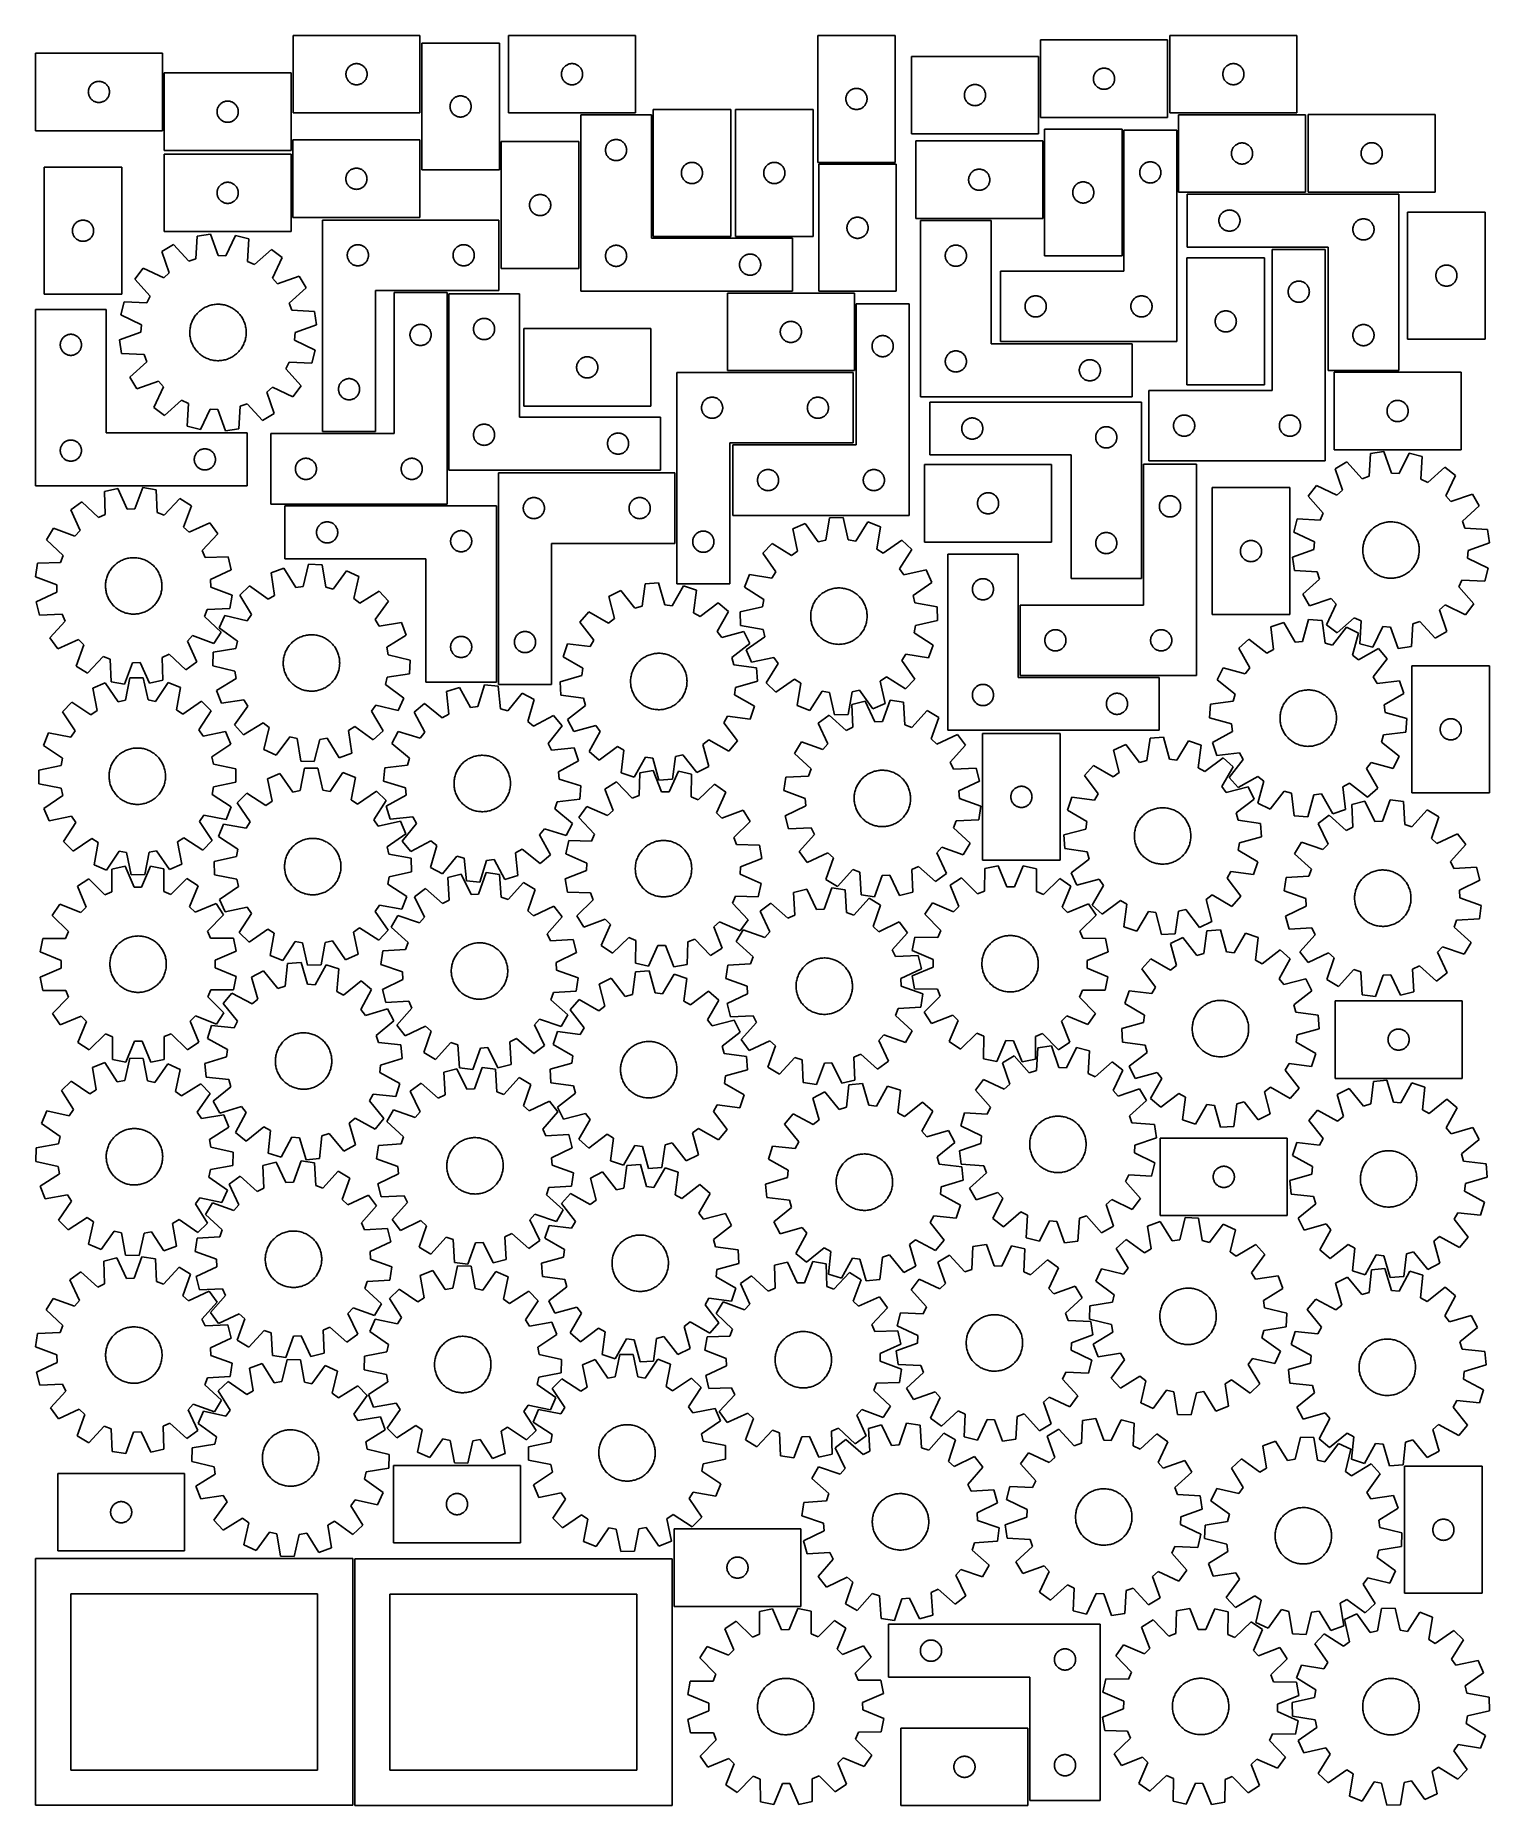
# Model space of a CAD drawing. Header units: millimetres. Extents: x 7 to 1243, y 7 to 1513.
import ezdxf

# ---------------------------------------------------------------- set-up
doc = ezdxf.new("R2010")
doc.units = ezdxf.units.MM
doc.layers.add('CUT', color=7, linetype='CONTINUOUS', true_color=0x000000)

msp = doc.modelspace()

# ---------------------------------------------------------------- linework, layer by layer
at = {"layer": 'CUT'}
for p, q in [((333.65512, 1513.052522), (225.65512, 1513.052522)), ((225.65512, 1513.052522), (225.65512, 1447.052522)), ((333.65512, 1447.052522), (333.65512, 1513.052522)), ((335.170495, 1506.595732), (335.170495, 1398.595732)), ((401.170495, 1506.595732), (335.170495, 1506.595732)), ((401.170495, 1398.595732), (401.170495, 1506.595732)), ((516.972379, 1513.044956), (408.972379, 1513.044956)), ((408.972379, 1513.044956), (408.972379, 1447.044956)), ((516.972379, 1447.044956), (516.972379, 1513.044956)), ((737.950651, 1512.996614), (671.950651, 1512.996614)), ((671.950651, 1512.996614), (671.950651, 1404.996614)), ((737.950651, 1404.996614), (737.950651, 1512.996614)), ((969.512112, 1509.178501), (861.512112, 1509.178501)), ((861.512112, 1509.178501), (861.512112, 1443.178501)), ((969.512112, 1443.178501), (969.512112, 1509.178501)), ((1079.552703, 1513.062531), (971.552703, 1513.062531)), ((971.552703, 1513.062531), (971.552703, 1447.062531)), ((1079.552703, 1447.062531), (1079.552703, 1513.062531)), ((114.518767, 1497.987336), (6.518767, 1497.987336)), ((6.518767, 1497.987336), (6.518767, 1431.987336)), ((114.518767, 1431.987336), (114.518767, 1497.987336)), ((859.738799, 1495.246614), (751.738799, 1495.246614)), ((751.738799, 1495.246614), (751.738799, 1429.246614)), ((859.738799, 1429.246614), (859.738799, 1495.246614)), ((224.04196, 1481.1326), (116.04196, 1481.1326)), ((116.04196, 1481.1326), (116.04196, 1415.1326)), ((224.04196, 1415.1326), (224.04196, 1481.1326)), ((270.65512, 1480.052522), (270.674389, 1480.64115)), ((270.674389, 1479.463894), (270.65512, 1480.052522)), ((270.674389, 1480.64115), (270.732116, 1481.227257)), ((270.732116, 1478.877786), (270.674389, 1479.463894)), ((270.732116, 1481.227257), (270.828052, 1481.808335)), ((270.828052, 1478.296709), (270.732116, 1478.877786)), ((270.828052, 1481.808335), (270.961787, 1482.381893)), ((270.961787, 1477.72315), (270.828052, 1478.296709)), ((270.961787, 1482.381893), (271.132748, 1482.945477)), ((271.132748, 1477.159567), (270.961787, 1477.72315)), ((271.132748, 1482.945477), (271.340204, 1483.496673)), ((271.340204, 1476.608371), (271.132748, 1477.159567)), ((271.340204, 1483.496673), (271.583265, 1484.03312)), ((271.583265, 1476.071923), (271.340204, 1476.608371)), ((271.583265, 1484.03312), (271.860891, 1484.552522)), ((271.860891, 1484.552522), (272.171893, 1485.052654)), ((272.171893, 1485.052654), (272.51494, 1485.531375)), ((272.51494, 1485.531375), (272.888561, 1485.986634)), ((272.888561, 1485.986634), (273.291159, 1486.416483)), ((273.291159, 1486.416483), (273.721007, 1486.81908)), ((273.721007, 1486.81908), (274.176267, 1487.192702)), ((274.176267, 1487.192702), (274.654988, 1487.535748)), ((274.654988, 1487.535748), (275.15512, 1487.84675)), ((275.15512, 1487.84675), (275.674521, 1488.124376)), ((275.674521, 1488.124376), (276.210969, 1488.367438)), ((276.210969, 1488.367438), (276.762164, 1488.574893)), ((276.762164, 1488.574893), (277.325748, 1488.745854)), ((277.325748, 1488.745854), (277.899307, 1488.879589)), ((277.899307, 1488.879589), (278.480384, 1488.975525)), ((278.480384, 1488.975525), (279.066491, 1489.033252)), ((279.066491, 1489.033252), (279.65512, 1489.052522)), ((279.65512, 1489.052522), (280.243748, 1489.033252)), ((280.243748, 1489.033252), (280.829855, 1488.975525)), ((280.829855, 1488.975525), (281.410933, 1488.879589)), ((281.410933, 1488.879589), (281.984491, 1488.745854)), ((281.984491, 1488.745854), (282.548075, 1488.574893)), ((282.548075, 1488.574893), (283.099271, 1488.367438)), ((283.099271, 1488.367438), (283.635718, 1488.124376)), ((283.635718, 1488.124376), (284.15512, 1487.84675)), ((284.15512, 1487.84675), (284.655252, 1487.535748)), ((284.655252, 1487.535748), (285.133973, 1487.192702)), ((285.133973, 1487.192702), (285.589232, 1486.81908)), ((285.589232, 1486.81908), (286.019081, 1486.416483)), ((286.019081, 1486.416483), (286.421678, 1485.986634)), ((286.421678, 1485.986634), (286.7953, 1485.531375)), ((286.7953, 1485.531375), (287.138346, 1485.052654)), ((287.138346, 1485.052654), (287.449348, 1484.552522)), ((287.449348, 1484.552522), (287.726974, 1484.03312)), ((287.726974, 1484.03312), (287.970035, 1483.496673)), ((287.970035, 1476.608371), (287.726974, 1476.071923)), ((287.970035, 1483.496673), (288.177491, 1482.945477)), ((288.177491, 1477.159567), (287.970035, 1476.608371)), ((288.177491, 1482.945477), (288.348452, 1482.381893)), ((288.348452, 1477.72315), (288.177491, 1477.159567)), ((288.348452, 1482.381893), (288.482187, 1481.808335)), ((288.482187, 1478.296709), (288.348452, 1477.72315)), ((288.482187, 1481.808335), (288.578123, 1481.227257)), ((288.578123, 1478.877786), (288.482187, 1478.296709)), ((288.578123, 1481.227257), (288.63585, 1480.64115)), ((288.63585, 1479.463894), (288.578123, 1478.877786)), ((288.63585, 1480.64115), (288.65512, 1480.052522)), ((288.65512, 1480.052522), (288.63585, 1479.463894)), ((453.972379, 1480.044956), (453.991648, 1480.633585)), ((453.991648, 1479.456328), (453.972379, 1480.044956)), ((453.991648, 1480.633585), (454.049375, 1481.219692)), ((454.049375, 1478.870221), (453.991648, 1479.456328)), ((454.049375, 1481.219692), (454.145311, 1481.800769)), ((454.145311, 1478.289143), (454.049375, 1478.870221)), ((454.145311, 1481.800769), (454.279046, 1482.374328)), ((454.279046, 1477.715585), (454.145311, 1478.289143)), ((454.279046, 1482.374328), (454.450007, 1482.937912)), ((454.450007, 1477.152001), (454.279046, 1477.715585)), ((454.450007, 1482.937912), (454.657463, 1483.489107)), ((454.657463, 1476.600805), (454.450007, 1477.152001)), ((454.657463, 1483.489107), (454.900524, 1484.025555)), ((454.900524, 1476.064358), (454.657463, 1476.600805)), ((454.900524, 1484.025555), (455.17815, 1484.544956)), ((455.17815, 1484.544956), (455.489152, 1485.045088)), ((455.489152, 1485.045088), (455.832198, 1485.523809)), ((455.832198, 1485.523809), (456.20582, 1485.979069)), ((456.20582, 1485.979069), (456.608418, 1486.408917)), ((456.608418, 1486.408917), (457.038266, 1486.811515)), ((457.038266, 1486.811515), (457.493526, 1487.185136)), ((457.493526, 1487.185136), (457.972246, 1487.528183)), ((457.972246, 1487.528183), (458.472379, 1487.839185)), ((458.472379, 1487.839185), (458.99178, 1488.116811)), ((458.99178, 1488.116811), (459.528228, 1488.359872)), ((459.528228, 1488.359872), (460.079423, 1488.567328)), ((460.079423, 1488.567328), (460.643007, 1488.738289)), ((460.643007, 1488.738289), (461.216566, 1488.872024)), ((461.216566, 1488.872024), (461.797643, 1488.96796)), ((461.797643, 1488.96796), (462.38375, 1489.025687)), ((462.38375, 1489.025687), (462.972379, 1489.044956)), ((462.972379, 1489.044956), (463.561007, 1489.025687)), ((463.561007, 1489.025687), (464.147114, 1488.96796)), ((464.147114, 1488.96796), (464.728191, 1488.872024)), ((464.728191, 1488.872024), (465.30175, 1488.738289)), ((465.30175, 1488.738289), (465.865334, 1488.567328)), ((465.865334, 1488.567328), (466.416529, 1488.359872)), ((466.416529, 1488.359872), (466.952977, 1488.116811)), ((466.952977, 1488.116811), (467.472379, 1487.839185)), ((467.472379, 1487.839185), (467.972511, 1487.528183)), ((467.972511, 1487.528183), (468.451231, 1487.185136)), ((468.451231, 1487.185136), (468.906491, 1486.811515)), ((468.906491, 1486.811515), (469.33634, 1486.408917)), ((469.33634, 1486.408917), (469.738937, 1485.979069)), ((469.738937, 1485.979069), (470.112559, 1485.523809)), ((470.112559, 1485.523809), (470.455605, 1485.045088)), ((470.455605, 1485.045088), (470.766607, 1484.544956)), ((470.766607, 1484.544956), (471.044233, 1484.025555)), ((471.044233, 1484.025555), (471.287294, 1483.489107)), ((471.287294, 1476.600805), (471.044233, 1476.064358)), ((471.287294, 1483.489107), (471.49475, 1482.937912)), ((471.49475, 1477.152001), (471.287294, 1476.600805)), ((471.49475, 1482.937912), (471.665711, 1482.374328)), ((471.665711, 1477.715585), (471.49475, 1477.152001)), ((471.665711, 1482.374328), (471.799446, 1481.800769)), ((471.799446, 1478.289143), (471.665711, 1477.715585)), ((471.799446, 1481.800769), (471.895382, 1481.219692)), ((471.895382, 1478.870221), (471.799446, 1478.289143)), ((471.895382, 1481.219692), (471.953109, 1480.633585)), ((471.953109, 1479.456328), (471.895382, 1478.870221)), ((471.953109, 1480.633585), (471.972379, 1480.044956)), ((471.972379, 1480.044956), (471.953109, 1479.456328)), ((906.512112, 1476.178501), (906.531382, 1476.767129)), ((906.531382, 1476.767129), (906.589109, 1477.353237)), ((906.589109, 1477.353237), (906.685045, 1477.934314)), ((906.685045, 1477.934314), (906.81878, 1478.507873)), ((906.81878, 1478.507873), (906.989741, 1479.071456)), ((906.989741, 1479.071456), (907.197197, 1479.622652)), ((907.197197, 1479.622652), (907.440258, 1480.159099)), ((907.440258, 1480.159099), (907.717884, 1480.678501)), ((907.717884, 1480.678501), (908.028886, 1481.178633)), ((908.028886, 1481.178633), (908.371932, 1481.657354)), ((908.371932, 1481.657354), (908.745554, 1482.112614)), ((908.745554, 1482.112614), (909.148151, 1482.542462)), ((909.148151, 1482.542462), (909.578, 1482.94506)), ((909.578, 1482.94506), (910.03326, 1483.318681)), ((910.03326, 1483.318681), (910.51198, 1483.661728)), ((910.51198, 1483.661728), (911.012112, 1483.97273)), ((911.012112, 1483.97273), (911.531514, 1484.250356)), ((911.531514, 1484.250356), (912.067962, 1484.493417)), ((912.067962, 1484.493417), (912.619157, 1484.700872)), ((912.619157, 1484.700872), (913.182741, 1484.871834)), ((913.182741, 1484.871834), (913.7563, 1485.005569)), ((913.7563, 1485.005569), (914.337377, 1485.101505)), ((914.337377, 1485.101505), (914.923484, 1485.159232)), ((914.923484, 1485.159232), (915.512112, 1485.178501)), ((915.512112, 1485.178501), (916.100741, 1485.159232)), ((916.100741, 1485.159232), (916.686848, 1485.101505)), ((916.686848, 1485.101505), (917.267925, 1485.005569)), ((917.267925, 1485.005569), (917.841484, 1484.871834)), ((917.841484, 1484.871834), (918.405068, 1484.700872)), ((918.405068, 1484.700872), (918.956263, 1484.493417)), ((918.956263, 1484.493417), (919.492711, 1484.250356)), ((919.492711, 1484.250356), (920.012112, 1483.97273)), ((920.012112, 1483.97273), (920.512245, 1483.661728)), ((920.512245, 1483.661728), (920.990965, 1483.318681)), ((920.990965, 1483.318681), (921.446225, 1482.94506)), ((921.446225, 1482.94506), (921.876073, 1482.542462)), ((921.876073, 1482.542462), (922.278671, 1482.112614)), ((922.278671, 1482.112614), (922.652292, 1481.657354)), ((922.652292, 1481.657354), (922.995339, 1481.178633)), ((922.995339, 1481.178633), (923.306341, 1480.678501)), ((923.306341, 1480.678501), (923.583967, 1480.159099)), ((923.583967, 1480.159099), (923.827028, 1479.622652)), ((923.827028, 1479.622652), (924.034484, 1479.071456)), ((924.034484, 1479.071456), (924.205445, 1478.507873)), ((924.205445, 1478.507873), (924.33918, 1477.934314)), ((924.33918, 1477.934314), (924.435116, 1477.353237)), ((924.435116, 1477.353237), (924.492843, 1476.767129)), ((924.492843, 1476.767129), (924.512112, 1476.178501)), ((1016.552703, 1480.062531), (1016.571972, 1480.65116)), ((1016.571972, 1479.473903), (1016.552703, 1480.062531)), ((1016.571972, 1480.65116), (1016.629699, 1481.237267)), ((1016.629699, 1478.887796), (1016.571972, 1479.473903)), ((1016.629699, 1481.237267), (1016.725635, 1481.818344)), ((1016.725635, 1478.306719), (1016.629699, 1478.887796)), ((1016.725635, 1481.818344), (1016.85937, 1482.391903)), ((1016.85937, 1477.73316), (1016.725635, 1478.306719)), ((1016.85937, 1482.391903), (1017.030331, 1482.955487)), ((1017.030331, 1477.169576), (1016.85937, 1477.73316)), ((1017.030331, 1482.955487), (1017.237787, 1483.506682)), ((1017.237787, 1476.618381), (1017.030331, 1477.169576)), ((1017.237787, 1483.506682), (1017.480848, 1484.04313)), ((1017.480848, 1476.081933), (1017.237787, 1476.618381)), ((1017.480848, 1484.04313), (1017.758474, 1484.562531)), ((1017.758474, 1484.562531), (1018.069476, 1485.062664)), ((1018.069476, 1485.062664), (1018.412523, 1485.541384)), ((1018.412523, 1485.541384), (1018.786144, 1485.996644)), ((1018.786144, 1485.996644), (1019.188742, 1486.426493)), ((1019.188742, 1486.426493), (1019.61859, 1486.82909)), ((1019.61859, 1486.82909), (1020.07385, 1487.202712)), ((1020.07385, 1487.202712), (1020.552571, 1487.545758)), ((1020.552571, 1487.545758), (1021.052703, 1487.85676)), ((1021.052703, 1487.85676), (1021.572104, 1488.134386)), ((1021.572104, 1488.134386), (1022.108552, 1488.377447)), ((1022.108552, 1488.377447), (1022.659747, 1488.584903)), ((1022.659747, 1488.584903), (1023.223331, 1488.755864)), ((1023.223331, 1488.755864), (1023.79689, 1488.889599)), ((1023.79689, 1488.889599), (1024.377967, 1488.985535)), ((1024.377967, 1488.985535), (1024.964074, 1489.043262)), ((1024.964074, 1489.043262), (1025.552703, 1489.062531)), ((1025.552703, 1489.062531), (1026.141331, 1489.043262)), ((1026.141331, 1489.043262), (1026.727438, 1488.985535)), ((1026.727438, 1488.985535), (1027.308516, 1488.889599)), ((1027.308516, 1488.889599), (1027.882074, 1488.755864)), ((1027.882074, 1488.755864), (1028.445658, 1488.584903)), ((1028.445658, 1488.584903), (1028.996854, 1488.377447)), ((1028.996854, 1488.377447), (1029.533301, 1488.134386)), ((1029.533301, 1488.134386), (1030.052703, 1487.85676)), ((1030.052703, 1487.85676), (1030.552835, 1487.545758)), ((1030.552835, 1487.545758), (1031.031556, 1487.202712)), ((1031.031556, 1487.202712), (1031.486815, 1486.82909)), ((1031.486815, 1486.82909), (1031.916664, 1486.426493)), ((1031.916664, 1486.426493), (1032.319261, 1485.996644)), ((1032.319261, 1485.996644), (1032.692883, 1485.541384)), ((1032.692883, 1485.541384), (1033.035929, 1485.062664)), ((1033.035929, 1485.062664), (1033.346931, 1484.562531)), ((1033.346931, 1484.562531), (1033.624557, 1484.04313)), ((1033.624557, 1484.04313), (1033.867618, 1483.506682)), ((1033.867618, 1476.618381), (1033.624557, 1476.081933)), ((1033.867618, 1483.506682), (1034.075074, 1482.955487)), ((1034.075074, 1477.169576), (1033.867618, 1476.618381)), ((1034.075074, 1482.955487), (1034.246035, 1482.391903)), ((1034.246035, 1477.73316), (1034.075074, 1477.169576)), ((1034.246035, 1482.391903), (1034.37977, 1481.818344)), ((1034.37977, 1478.306719), (1034.246035, 1477.73316)), ((1034.37977, 1481.818344), (1034.475706, 1481.237267)), ((1034.475706, 1478.887796), (1034.37977, 1478.306719)), ((1034.475706, 1481.237267), (1034.533433, 1480.65116)), ((1034.533433, 1479.473903), (1034.475706, 1478.887796)), ((1034.533433, 1480.65116), (1034.552703, 1480.062531)), ((1034.552703, 1480.062531), (1034.533433, 1479.473903)), ((51.518767, 1464.987336), (51.538037, 1465.575964)), ((51.538037, 1464.398708), (51.518767, 1464.987336)), ((51.538037, 1465.575964), (51.595763, 1466.162072)), ((51.595763, 1463.8126), (51.538037, 1464.398708)), ((51.595763, 1466.162072), (51.6917, 1466.743149)), ((51.6917, 1463.231523), (51.595763, 1463.8126)), ((51.6917, 1466.743149), (51.825435, 1467.316708)), ((51.825435, 1462.657965), (51.6917, 1463.231523)), ((51.825435, 1467.316708), (51.996396, 1467.880291)), ((51.996396, 1462.094381), (51.825435, 1462.657965)), ((51.996396, 1467.880291), (52.203851, 1468.431487)), ((52.203851, 1461.543185), (51.996396, 1462.094381)), ((52.203851, 1468.431487), (52.446912, 1468.967934)), ((52.446912, 1461.006738), (52.203851, 1461.543185)), ((52.446912, 1468.967934), (52.724538, 1469.487336)), ((52.724538, 1469.487336), (53.035541, 1469.987468)), ((53.035541, 1469.987468), (53.378587, 1470.466189)), ((53.378587, 1470.466189), (53.752209, 1470.921448)), ((53.752209, 1470.921448), (54.154806, 1471.351297)), ((54.154806, 1471.351297), (54.584655, 1471.753894)), ((54.584655, 1471.753894), (55.039914, 1472.127516)), ((55.039914, 1472.127516), (55.518635, 1472.470563)), ((55.518635, 1472.470563), (56.018767, 1472.781565)), ((56.018767, 1472.781565), (56.538169, 1473.059191)), ((56.538169, 1473.059191), (57.074616, 1473.302252)), ((57.074616, 1473.302252), (57.625812, 1473.509707)), ((57.625812, 1473.509707), (58.189396, 1473.680669)), ((58.189396, 1473.680669), (58.762954, 1473.814404)), ((58.762954, 1473.814404), (59.344031, 1473.91034)), ((59.344031, 1473.91034), (59.930139, 1473.968066)), ((59.930139, 1473.968066), (60.518767, 1473.987336)), ((60.518767, 1473.987336), (61.107395, 1473.968066)), ((61.107395, 1473.968066), (61.693503, 1473.91034)), ((61.693503, 1473.91034), (62.27458, 1473.814404)), ((62.27458, 1473.814404), (62.848139, 1473.680669)), ((62.848139, 1473.680669), (63.411722, 1473.509707)), ((63.411722, 1473.509707), (63.962918, 1473.302252)), ((63.962918, 1473.302252), (64.499365, 1473.059191)), ((64.499365, 1473.059191), (65.018767, 1472.781565)), ((65.018767, 1472.781565), (65.518899, 1472.470563)), ((65.518899, 1472.470563), (65.99762, 1472.127516)), ((65.99762, 1472.127516), (66.452879, 1471.753894)), ((66.452879, 1471.753894), (66.882728, 1471.351297)), ((66.882728, 1471.351297), (67.285325, 1470.921448)), ((67.285325, 1470.921448), (67.658947, 1470.466189)), ((67.658947, 1470.466189), (68.001994, 1469.987468)), ((68.001994, 1469.987468), (68.312996, 1469.487336)), ((68.312996, 1469.487336), (68.590622, 1468.967934)), ((68.590622, 1468.967934), (68.833683, 1468.431487)), ((68.833683, 1461.543185), (68.590622, 1461.006738)), ((68.833683, 1468.431487), (69.041138, 1467.880291)), ((69.041138, 1462.094381), (68.833683, 1461.543185)), ((69.041138, 1467.880291), (69.2121, 1467.316708)), ((69.2121, 1462.657965), (69.041138, 1462.094381)), ((69.2121, 1467.316708), (69.345835, 1466.743149)), ((69.345835, 1463.231523), (69.2121, 1462.657965)), ((69.345835, 1466.743149), (69.441771, 1466.162072)), ((69.441771, 1463.8126), (69.345835, 1463.231523)), ((69.441771, 1466.162072), (69.499497, 1465.575964)), ((69.499497, 1464.398708), (69.441771, 1463.8126)), ((69.499497, 1465.575964), (69.518767, 1464.987336)), ((69.518767, 1464.987336), (69.499497, 1464.398708)), ((271.860891, 1475.552522), (271.583265, 1476.071923)), ((272.171893, 1475.05239), (271.860891, 1475.552522)), ((272.51494, 1474.573669), (272.171893, 1475.05239)), ((272.888561, 1474.118409), (272.51494, 1474.573669)), ((273.291159, 1473.688561), (272.888561, 1474.118409)), ((273.721007, 1473.285963), (273.291159, 1473.688561)), ((274.176267, 1472.912342), (273.721007, 1473.285963)), ((274.654988, 1472.569295), (274.176267, 1472.912342)), ((275.15512, 1472.258293), (274.654988, 1472.569295)), ((275.674521, 1471.980667), (275.15512, 1472.258293)), ((276.210969, 1471.737606), (275.674521, 1471.980667)), ((276.762164, 1471.530151), (276.210969, 1471.737606)), ((277.325748, 1471.359189), (276.762164, 1471.530151)), ((277.899307, 1471.225454), (277.325748, 1471.359189)), ((278.480384, 1471.129518), (277.899307, 1471.225454)), ((279.066491, 1471.071791), (278.480384, 1471.129518)), ((279.65512, 1471.052522), (279.066491, 1471.071791)), ((280.243748, 1471.071791), (279.65512, 1471.052522)), ((280.829855, 1471.129518), (280.243748, 1471.071791)), ((281.410933, 1471.225454), (280.829855, 1471.129518)), ((281.984491, 1471.359189), (281.410933, 1471.225454)), ((282.548075, 1471.530151), (281.984491, 1471.359189)), ((283.099271, 1471.737606), (282.548075, 1471.530151)), ((283.635718, 1471.980667), (283.099271, 1471.737606)), ((284.15512, 1472.258293), (283.635718, 1471.980667)), ((284.655252, 1472.569295), (284.15512, 1472.258293)), ((285.133973, 1472.912342), (284.655252, 1472.569295)), ((285.589232, 1473.285963), (285.133973, 1472.912342)), ((286.019081, 1473.688561), (285.589232, 1473.285963)), ((286.421678, 1474.118409), (286.019081, 1473.688561)), ((286.7953, 1474.573669), (286.421678, 1474.118409)), ((287.138346, 1475.05239), (286.7953, 1474.573669)), ((287.449348, 1475.552522), (287.138346, 1475.05239)), ((287.726974, 1476.071923), (287.449348, 1475.552522)), ((365.841124, 1461.289065), (366.414682, 1461.4228)), ((366.414682, 1461.4228), (366.99576, 1461.518736)), ((366.99576, 1461.518736), (367.581867, 1461.576463)), ((367.581867, 1461.576463), (368.170495, 1461.595732)), ((368.170495, 1461.595732), (368.759124, 1461.576463)), ((368.759124, 1461.576463), (369.345231, 1461.518736)), ((369.345231, 1461.518736), (369.926308, 1461.4228)), ((369.926308, 1461.4228), (370.499867, 1461.289065)), ((455.17815, 1475.544956), (454.900524, 1476.064358)), ((455.489152, 1475.044824), (455.17815, 1475.544956)), ((455.832198, 1474.566103), (455.489152, 1475.044824)), ((456.20582, 1474.110844), (455.832198, 1474.566103)), ((456.608418, 1473.680995), (456.20582, 1474.110844)), ((457.038266, 1473.278398), (456.608418, 1473.680995)), ((457.493526, 1472.904776), (457.038266, 1473.278398)), ((457.972246, 1472.56173), (457.493526, 1472.904776)), ((458.472379, 1472.250728), (457.972246, 1472.56173)), ((458.99178, 1471.973102), (458.472379, 1472.250728)), ((459.528228, 1471.730041), (458.99178, 1471.973102)), ((460.079423, 1471.522585), (459.528228, 1471.730041)), ((460.643007, 1471.351624), (460.079423, 1471.522585)), ((461.216566, 1471.217889), (460.643007, 1471.351624)), ((461.797643, 1471.121953), (461.216566, 1471.217889)), ((462.38375, 1471.064226), (461.797643, 1471.121953)), ((462.972379, 1471.044956), (462.38375, 1471.064226)), ((463.561007, 1471.064226), (462.972379, 1471.044956)), ((464.147114, 1471.121953), (463.561007, 1471.064226)), ((464.728191, 1471.217889), (464.147114, 1471.121953)), ((465.30175, 1471.351624), (464.728191, 1471.217889)), ((465.865334, 1471.522585), (465.30175, 1471.351624)), ((466.416529, 1471.730041), (465.865334, 1471.522585)), ((466.952977, 1471.973102), (466.416529, 1471.730041)), ((467.472379, 1472.250728), (466.952977, 1471.973102)), ((467.972511, 1472.56173), (467.472379, 1472.250728)), ((468.451231, 1472.904776), (467.972511, 1472.56173)), ((468.906491, 1473.278398), (468.451231, 1472.904776)), ((469.33634, 1473.680995), (468.906491, 1473.278398)), ((469.738937, 1474.110844), (469.33634, 1473.680995)), ((470.112559, 1474.566103), (469.738937, 1474.110844)), ((470.455605, 1475.044824), (470.112559, 1474.566103)), ((470.766607, 1475.544956), (470.455605, 1475.044824)), ((471.044233, 1476.064358), (470.766607, 1475.544956)), ((696.257319, 1461.325986), (696.42828, 1461.889569)), ((696.42828, 1461.889569), (696.635736, 1462.440765)), ((696.635736, 1462.440765), (696.878797, 1462.977212)), ((696.878797, 1462.977212), (697.156423, 1463.496614)), ((697.156423, 1463.496614), (697.467425, 1463.996746)), ((697.467425, 1463.996746), (697.810471, 1464.475467)), ((697.810471, 1464.475467), (698.184093, 1464.930726)), ((698.184093, 1464.930726), (698.58669, 1465.360575)), ((698.58669, 1465.360575), (699.016539, 1465.763172)), ((699.016539, 1465.763172), (699.471799, 1466.136794)), ((699.471799, 1466.136794), (699.950519, 1466.479841)), ((699.950519, 1466.479841), (700.450651, 1466.790843)), ((700.450651, 1466.790843), (700.970053, 1467.068469)), ((700.970053, 1467.068469), (701.506501, 1467.31153)), ((701.506501, 1467.31153), (702.057696, 1467.518985)), ((702.057696, 1467.518985), (702.62128, 1467.689947)), ((702.62128, 1467.689947), (703.194839, 1467.823682)), ((703.194839, 1467.823682), (703.775916, 1467.919618)), ((703.775916, 1467.919618), (704.362023, 1467.977344)), ((704.362023, 1467.977344), (704.950651, 1467.996614)), ((704.950651, 1467.996614), (705.53928, 1467.977344)), ((705.53928, 1467.977344), (706.125387, 1467.919618)), ((706.125387, 1467.919618), (706.706464, 1467.823682)), ((706.706464, 1467.823682), (707.280023, 1467.689947)), ((707.280023, 1467.689947), (707.843607, 1467.518985)), ((707.843607, 1467.518985), (708.394802, 1467.31153)), ((708.394802, 1467.31153), (708.93125, 1467.068469)), ((708.93125, 1467.068469), (709.450651, 1466.790843)), ((709.450651, 1466.790843), (709.950784, 1466.479841)), ((709.950784, 1466.479841), (710.429504, 1466.136794)), ((710.429504, 1466.136794), (710.884764, 1465.763172)), ((710.884764, 1465.763172), (711.314613, 1465.360575)), ((711.314613, 1465.360575), (711.71721, 1464.930726)), ((711.71721, 1464.930726), (712.090832, 1464.475467)), ((712.090832, 1464.475467), (712.433878, 1463.996746)), ((712.433878, 1463.996746), (712.74488, 1463.496614)), ((712.74488, 1463.496614), (713.022506, 1462.977212)), ((713.022506, 1462.977212), (713.265567, 1462.440765)), ((713.265567, 1462.440765), (713.473023, 1461.889569)), ((713.473023, 1461.889569), (713.643984, 1461.325986)), ((796.738799, 1462.246614), (796.758069, 1462.835242)), ((796.758069, 1461.657985), (796.738799, 1462.246614)), ((796.758069, 1462.835242), (796.815795, 1463.421349)), ((796.815795, 1461.071878), (796.758069, 1461.657985)), ((796.815795, 1463.421349), (796.911731, 1464.002426)), ((796.911731, 1464.002426), (797.045466, 1464.575985)), ((797.045466, 1464.575985), (797.216428, 1465.139569)), ((797.216428, 1465.139569), (797.423883, 1465.690764)), ((797.423883, 1465.690764), (797.666944, 1466.227212)), ((797.666944, 1466.227212), (797.94457, 1466.746614)), ((797.94457, 1466.746614), (798.255572, 1467.246746)), ((798.255572, 1467.246746), (798.598619, 1467.725466)), ((798.598619, 1467.725466), (798.972241, 1468.180726)), ((798.972241, 1468.180726), (799.374838, 1468.610575)), ((799.374838, 1468.610575), (799.804687, 1469.013172)), ((799.804687, 1469.013172), (800.259946, 1469.386794)), ((800.259946, 1469.386794), (800.738667, 1469.72984)), ((800.738667, 1469.72984), (801.238799, 1470.040842)), ((801.238799, 1470.040842), (801.758201, 1470.318468)), ((801.758201, 1470.318468), (802.294648, 1470.561529)), ((802.294648, 1470.561529), (802.845844, 1470.768985)), ((802.845844, 1470.768985), (803.409427, 1470.939946)), ((803.409427, 1470.939946), (803.982986, 1471.073681)), ((803.982986, 1471.073681), (804.564063, 1471.169617)), ((804.564063, 1471.169617), (805.150171, 1471.227344)), ((805.150171, 1471.227344), (805.738799, 1471.246614)), ((805.738799, 1471.246614), (806.327427, 1471.227344)), ((806.327427, 1471.227344), (806.913535, 1471.169617)), ((806.913535, 1471.169617), (807.494612, 1471.073681)), ((807.494612, 1471.073681), (808.06817, 1470.939946)), ((808.06817, 1470.939946), (808.631754, 1470.768985)), ((808.631754, 1470.768985), (809.18295, 1470.561529)), ((809.18295, 1470.561529), (809.719397, 1470.318468)), ((809.719397, 1470.318468), (810.238799, 1470.040842)), ((810.238799, 1470.040842), (810.738931, 1469.72984)), ((810.738931, 1469.72984), (811.217652, 1469.386794)), ((811.217652, 1469.386794), (811.672911, 1469.013172)), ((811.672911, 1469.013172), (812.10276, 1468.610575)), ((812.10276, 1468.610575), (812.505357, 1468.180726)), ((812.505357, 1468.180726), (812.878979, 1467.725466)), ((812.878979, 1467.725466), (813.222025, 1467.246746)), ((813.222025, 1467.246746), (813.533027, 1466.746614)), ((813.533027, 1466.746614), (813.810654, 1466.227212)), ((813.810654, 1466.227212), (814.053715, 1465.690764)), ((814.053715, 1465.690764), (814.26117, 1465.139569)), ((814.26117, 1465.139569), (814.432131, 1464.575985)), ((814.432131, 1464.575985), (814.565866, 1464.002426)), ((814.565866, 1464.002426), (814.661803, 1463.421349)), ((814.661803, 1463.421349), (814.719529, 1462.835242)), ((814.719529, 1461.657985), (814.661803, 1461.071878)), ((814.719529, 1462.835242), (814.738799, 1462.246614)), ((814.738799, 1462.246614), (814.719529, 1461.657985)), ((906.531382, 1475.589873), (906.512112, 1476.178501)), ((906.589109, 1475.003766), (906.531382, 1475.589873)), ((906.685045, 1474.422688), (906.589109, 1475.003766)), ((906.81878, 1473.84913), (906.685045, 1474.422688)), ((906.989741, 1473.285546), (906.81878, 1473.84913)), ((907.197197, 1472.73435), (906.989741, 1473.285546)), ((907.440258, 1472.197903), (907.197197, 1472.73435)), ((907.717884, 1471.678501), (907.440258, 1472.197903)), ((908.028886, 1471.178369), (907.717884, 1471.678501)), ((908.371932, 1470.699648), (908.028886, 1471.178369)), ((908.745554, 1470.244389), (908.371932, 1470.699648)), ((909.148151, 1469.81454), (908.745554, 1470.244389)), ((909.578, 1469.411943), (909.148151, 1469.81454)), ((910.03326, 1469.038321), (909.578, 1469.411943)), ((910.51198, 1468.695275), (910.03326, 1469.038321)), ((911.012112, 1468.384273), (910.51198, 1468.695275)), ((911.531514, 1468.106647), (911.012112, 1468.384273)), ((912.067962, 1467.863585), (911.531514, 1468.106647)), ((912.619157, 1467.65613), (912.067962, 1467.863585)), ((913.182741, 1467.485169), (912.619157, 1467.65613)), ((913.7563, 1467.351434), (913.182741, 1467.485169)), ((914.337377, 1467.255498), (913.7563, 1467.351434)), ((914.923484, 1467.197771), (914.337377, 1467.255498)), ((915.512112, 1467.178501), (914.923484, 1467.197771)), ((916.100741, 1467.197771), (915.512112, 1467.178501)), ((916.686848, 1467.255498), (916.100741, 1467.197771)), ((917.267925, 1467.351434), (916.686848, 1467.255498)), ((917.841484, 1467.485169), (917.267925, 1467.351434)), ((918.405068, 1467.65613), (917.841484, 1467.485169)), ((918.956263, 1467.863585), (918.405068, 1467.65613)), ((919.492711, 1468.106647), (918.956263, 1467.863585)), ((920.012112, 1468.384273), (919.492711, 1468.106647)), ((920.512245, 1468.695275), (920.012112, 1468.384273)), ((920.990965, 1469.038321), (920.512245, 1468.695275)), ((921.446225, 1469.411943), (920.990965, 1469.038321)), ((921.876073, 1469.81454), (921.446225, 1469.411943)), ((922.278671, 1470.244389), (921.876073, 1469.81454)), ((922.652292, 1470.699648), (922.278671, 1470.244389)), ((922.995339, 1471.178369), (922.652292, 1470.699648)), ((923.306341, 1471.678501), (922.995339, 1471.178369)), ((923.583967, 1472.197903), (923.306341, 1471.678501)), ((923.827028, 1472.73435), (923.583967, 1472.197903)), ((924.034484, 1473.285546), (923.827028, 1472.73435)), ((924.205445, 1473.84913), (924.034484, 1473.285546)), ((924.33918, 1474.422688), (924.205445, 1473.84913)), ((924.435116, 1475.003766), (924.33918, 1474.422688)), ((924.492843, 1475.589873), (924.435116, 1475.003766)), ((924.512112, 1476.178501), (924.492843, 1475.589873)), ((1017.758474, 1475.562531), (1017.480848, 1476.081933)), ((1018.069476, 1475.062399), (1017.758474, 1475.562531)), ((1018.412523, 1474.583679), (1018.069476, 1475.062399)), ((1018.786144, 1474.128419), (1018.412523, 1474.583679)), ((1019.188742, 1473.69857), (1018.786144, 1474.128419)), ((1019.61859, 1473.295973), (1019.188742, 1473.69857)), ((1020.07385, 1472.922351), (1019.61859, 1473.295973)), ((1020.552571, 1472.579305), (1020.07385, 1472.922351)), ((1021.052703, 1472.268303), (1020.552571, 1472.579305)), ((1021.572104, 1471.990677), (1021.052703, 1472.268303)), ((1022.108552, 1471.747616), (1021.572104, 1471.990677)), ((1022.659747, 1471.54016), (1022.108552, 1471.747616)), ((1023.223331, 1471.369199), (1022.659747, 1471.54016)), ((1023.79689, 1471.235464), (1023.223331, 1471.369199)), ((1024.377967, 1471.139528), (1023.79689, 1471.235464)), ((1024.964074, 1471.081801), (1024.377967, 1471.139528)), ((1025.552703, 1471.062531), (1024.964074, 1471.081801)), ((1026.141331, 1471.081801), (1025.552703, 1471.062531)), ((1026.727438, 1471.139528), (1026.141331, 1471.081801)), ((1027.308516, 1471.235464), (1026.727438, 1471.139528)), ((1027.882074, 1471.369199), (1027.308516, 1471.235464)), ((1028.445658, 1471.54016), (1027.882074, 1471.369199)), ((1028.996854, 1471.747616), (1028.445658, 1471.54016)), ((1029.533301, 1471.990677), (1028.996854, 1471.747616)), ((1030.052703, 1472.268303), (1029.533301, 1471.990677)), ((1030.552835, 1472.579305), (1030.052703, 1472.268303)), ((1031.031556, 1472.922351), (1030.552835, 1472.579305)), ((1031.486815, 1473.295973), (1031.031556, 1472.922351)), ((1031.916664, 1473.69857), (1031.486815, 1473.295973)), ((1032.319261, 1474.128419), (1031.916664, 1473.69857)), ((1032.692883, 1474.583679), (1032.319261, 1474.128419)), ((1033.035929, 1475.062399), (1032.692883, 1474.583679)), ((1033.346931, 1475.562531), (1033.035929, 1475.062399)), ((1033.624557, 1476.081933), (1033.346931, 1475.562531)), ((52.724538, 1460.487336), (52.446912, 1461.006738)), ((53.035541, 1459.987204), (52.724538, 1460.487336)), ((53.378587, 1459.508483), (53.035541, 1459.987204)), ((53.752209, 1459.053224), (53.378587, 1459.508483)), ((54.154806, 1458.623375), (53.752209, 1459.053224)), ((54.584655, 1458.220778), (54.154806, 1458.623375)), ((55.039914, 1457.847156), (54.584655, 1458.220778)), ((55.518635, 1457.50411), (55.039914, 1457.847156)), ((56.018767, 1457.193108), (55.518635, 1457.50411)), ((56.538169, 1456.915481), (56.018767, 1457.193108)), ((57.074616, 1456.67242), (56.538169, 1456.915481)), ((57.625812, 1456.464965), (57.074616, 1456.67242)), ((58.189396, 1456.294004), (57.625812, 1456.464965)), ((58.762954, 1456.160269), (58.189396, 1456.294004)), ((59.344031, 1456.064332), (58.762954, 1456.160269)), ((59.930139, 1456.006606), (59.344031, 1456.064332)), ((60.518767, 1455.987336), (59.930139, 1456.006606)), ((61.107395, 1456.006606), (60.518767, 1455.987336)), ((61.693503, 1456.064332), (61.107395, 1456.006606)), ((62.27458, 1456.160269), (61.693503, 1456.064332)), ((62.848139, 1456.294004), (62.27458, 1456.160269)), ((63.411722, 1456.464965), (62.848139, 1456.294004)), ((63.962918, 1456.67242), (63.411722, 1456.464965)), ((64.499365, 1456.915481), (63.962918, 1456.67242)), ((65.018767, 1457.193108), (64.499365, 1456.915481)), ((65.518899, 1457.50411), (65.018767, 1457.193108)), ((65.99762, 1457.847156), (65.518899, 1457.50411)), ((66.452879, 1458.220778), (65.99762, 1457.847156)), ((66.882728, 1458.623375), (66.452879, 1458.220778)), ((67.285325, 1459.053224), (66.882728, 1458.623375)), ((67.658947, 1459.508483), (67.285325, 1459.053224)), ((68.001994, 1459.987204), (67.658947, 1459.508483)), ((68.312996, 1460.487336), (68.001994, 1459.987204)), ((68.590622, 1461.006738), (68.312996, 1460.487336)), ((161.04196, 1448.1326), (161.06123, 1448.721228)), ((161.06123, 1447.543972), (161.04196, 1448.1326)), ((161.06123, 1448.721228), (161.118957, 1449.307336)), ((161.118957, 1446.957864), (161.06123, 1447.543972)), ((161.118957, 1449.307336), (161.214893, 1449.888413)), ((161.214893, 1446.376787), (161.118957, 1446.957864)), ((161.214893, 1449.888413), (161.348628, 1450.461971)), ((161.348628, 1445.803228), (161.214893, 1446.376787)), ((161.348628, 1450.461971), (161.519589, 1451.025555)), ((161.519589, 1451.025555), (161.727045, 1451.576751)), ((161.727045, 1451.576751), (161.970106, 1452.113198)), ((161.970106, 1452.113198), (162.247732, 1452.6326)), ((162.247732, 1452.6326), (162.558734, 1453.132732)), ((162.558734, 1453.132732), (162.90178, 1453.611453)), ((162.90178, 1453.611453), (163.275402, 1454.066712)), ((163.275402, 1454.066712), (163.677999, 1454.496561)), ((163.677999, 1454.496561), (164.107848, 1454.899158)), ((164.107848, 1454.899158), (164.563108, 1455.27278)), ((164.563108, 1455.27278), (165.041828, 1455.615826)), ((165.041828, 1455.615826), (165.54196, 1455.926828)), ((165.54196, 1455.926828), (166.061362, 1456.204455)), ((166.061362, 1456.204455), (166.59781, 1456.447516)), ((166.59781, 1456.447516), (167.149005, 1456.654971)), ((167.149005, 1456.654971), (167.712589, 1456.825932)), ((167.712589, 1456.825932), (168.286148, 1456.959667)), ((168.286148, 1456.959667), (168.867225, 1457.055604)), ((168.867225, 1457.055604), (169.453332, 1457.11333)), ((169.453332, 1457.11333), (170.04196, 1457.1326)), ((170.04196, 1457.1326), (170.630589, 1457.11333)), ((170.630589, 1457.11333), (171.216696, 1457.055604)), ((171.216696, 1457.055604), (171.797773, 1456.959667)), ((171.797773, 1456.959667), (172.371332, 1456.825932)), ((172.371332, 1456.825932), (172.934916, 1456.654971)), ((172.934916, 1456.654971), (173.486111, 1456.447516)), ((173.486111, 1456.447516), (174.022559, 1456.204455)), ((174.022559, 1456.204455), (174.54196, 1455.926828)), ((174.54196, 1455.926828), (175.042093, 1455.615826)), ((175.042093, 1455.615826), (175.520813, 1455.27278)), ((175.520813, 1455.27278), (175.976073, 1454.899158)), ((175.976073, 1454.899158), (176.405921, 1454.496561)), ((176.405921, 1454.496561), (176.808519, 1454.066712)), ((176.808519, 1454.066712), (177.182141, 1453.611453)), ((177.182141, 1453.611453), (177.525187, 1453.132732)), ((177.525187, 1453.132732), (177.836189, 1452.6326)), ((177.836189, 1452.6326), (178.113815, 1452.113198)), ((178.113815, 1452.113198), (178.356876, 1451.576751)), ((178.356876, 1451.576751), (178.564332, 1451.025555)), ((178.564332, 1451.025555), (178.735293, 1450.461971)), ((178.735293, 1450.461971), (178.869028, 1449.888413)), ((178.869028, 1446.376787), (178.735293, 1445.803228)), ((178.869028, 1449.888413), (178.964964, 1449.307336)), ((178.964964, 1446.957864), (178.869028, 1446.376787)), ((178.964964, 1449.307336), (179.022691, 1448.721228)), ((179.022691, 1447.543972), (178.964964, 1446.957864)), ((179.022691, 1448.721228), (179.04196, 1448.1326)), ((179.04196, 1448.1326), (179.022691, 1447.543972)), ((225.65512, 1447.052522), (333.65512, 1447.052522)), ((359.170495, 1452.595732), (359.189765, 1453.184361)), ((359.189765, 1452.007104), (359.170495, 1452.595732)), ((359.189765, 1453.184361), (359.247492, 1453.770468)), ((359.247492, 1451.420997), (359.189765, 1452.007104)), ((359.247492, 1453.770468), (359.343428, 1454.351545)), ((359.343428, 1450.839919), (359.247492, 1451.420997)), ((359.343428, 1454.351545), (359.477163, 1454.925104)), ((359.477163, 1450.266361), (359.343428, 1450.839919)), ((359.477163, 1454.925104), (359.648124, 1455.488688)), ((359.648124, 1449.702777), (359.477163, 1450.266361)), ((359.648124, 1455.488688), (359.85558, 1456.039883)), ((359.85558, 1449.151581), (359.648124, 1449.702777)), ((359.85558, 1456.039883), (360.098641, 1456.576331)), ((360.098641, 1448.615134), (359.85558, 1449.151581)), ((360.098641, 1456.576331), (360.376267, 1457.095732)), ((360.376267, 1448.095732), (360.098641, 1448.615134)), ((360.376267, 1457.095732), (360.687269, 1457.595864)), ((360.687269, 1447.5956), (360.376267, 1448.095732)), ((360.687269, 1457.595864), (361.030315, 1458.074585)), ((361.030315, 1447.116879), (360.687269, 1447.5956)), ((361.030315, 1458.074585), (361.403937, 1458.529845)), ((361.403937, 1446.66162), (361.030315, 1447.116879)), ((361.403937, 1458.529845), (361.806534, 1458.959693)), ((361.806534, 1446.231771), (361.403937, 1446.66162)), ((361.806534, 1458.959693), (362.236383, 1459.362291)), ((362.236383, 1459.362291), (362.691643, 1459.735912)), ((362.691643, 1459.735912), (363.170363, 1460.078959)), ((363.170363, 1460.078959), (363.670495, 1460.389961)), ((363.670495, 1460.389961), (364.189897, 1460.667587)), ((364.189897, 1460.667587), (364.726344, 1460.910648)), ((364.726344, 1460.910648), (365.27754, 1461.118104)), ((365.27754, 1461.118104), (365.841124, 1461.289065)), ((370.499867, 1461.289065), (371.063451, 1461.118104)), ((371.063451, 1461.118104), (371.614646, 1460.910648)), ((371.614646, 1460.910648), (372.151094, 1460.667587)), ((372.151094, 1460.667587), (372.670495, 1460.389961)), ((372.670495, 1460.389961), (373.170627, 1460.078959)), ((373.170627, 1460.078959), (373.649348, 1459.735912)), ((373.649348, 1459.735912), (374.104608, 1459.362291)), ((374.104608, 1459.362291), (374.534456, 1458.959693)), ((374.534456, 1458.959693), (374.937054, 1458.529845)), ((374.937054, 1446.66162), (374.534456, 1446.231771)), ((374.937054, 1458.529845), (375.310675, 1458.074585)), ((375.310675, 1447.116879), (374.937054, 1446.66162)), ((375.310675, 1458.074585), (375.653722, 1457.595864)), ((375.653722, 1447.5956), (375.310675, 1447.116879)), ((375.653722, 1457.595864), (375.964724, 1457.095732)), ((375.964724, 1448.095732), (375.653722, 1447.5956)), ((375.964724, 1457.095732), (376.24235, 1456.576331)), ((376.24235, 1448.615134), (375.964724, 1448.095732)), ((376.24235, 1456.576331), (376.485411, 1456.039883)), ((376.485411, 1449.151581), (376.24235, 1448.615134)), ((376.485411, 1456.039883), (376.692867, 1455.488688)), ((376.692867, 1449.702777), (376.485411, 1449.151581)), ((376.692867, 1455.488688), (376.863828, 1454.925104)), ((376.863828, 1450.266361), (376.692867, 1449.702777)), ((376.863828, 1454.925104), (376.997563, 1454.351545)), ((376.997563, 1450.839919), (376.863828, 1450.266361)), ((376.997563, 1454.351545), (377.093499, 1453.770468)), ((377.093499, 1451.420997), (376.997563, 1450.839919)), ((377.093499, 1453.770468), (377.151226, 1453.184361)), ((377.151226, 1452.007104), (377.093499, 1451.420997)), ((377.151226, 1453.184361), (377.170495, 1452.595732)), ((377.170495, 1452.595732), (377.151226, 1452.007104)), ((408.972379, 1447.044956), (516.972379, 1447.044956)), ((531.991968, 1449.991728), (531.991968, 1341.991728)), ((597.991968, 1449.991728), (531.991968, 1449.991728)), ((597.991968, 1341.991728), (597.991968, 1449.991728)), ((602.040002, 1449.985869), (602.040002, 1341.985869)), ((668.040002, 1449.985869), (602.040002, 1449.985869)), ((668.040002, 1341.985869), (668.040002, 1449.985869)), ((695.950651, 1458.996614), (695.969921, 1459.585242)), ((695.969921, 1458.407986), (695.950651, 1458.996614)), ((695.969921, 1459.585242), (696.027648, 1460.17135)), ((696.027648, 1457.821878), (695.969921, 1458.407986)), ((696.027648, 1460.17135), (696.123584, 1460.752427)), ((696.123584, 1457.240801), (696.027648, 1457.821878)), ((696.123584, 1460.752427), (696.257319, 1461.325986)), ((696.257319, 1456.667243), (696.123584, 1457.240801)), ((696.42828, 1456.103659), (696.257319, 1456.667243)), ((696.635736, 1455.552463), (696.42828, 1456.103659)), ((696.878797, 1455.016016), (696.635736, 1455.552463)), ((697.156423, 1454.496614), (696.878797, 1455.016016)), ((697.467425, 1453.996482), (697.156423, 1454.496614)), ((697.810471, 1453.517761), (697.467425, 1453.996482)), ((698.184093, 1453.062502), (697.810471, 1453.517761)), ((698.58669, 1452.632653), (698.184093, 1453.062502)), ((699.016539, 1452.230056), (698.58669, 1452.632653)), ((699.471799, 1451.856434), (699.016539, 1452.230056)), ((699.950519, 1451.513388), (699.471799, 1451.856434)), ((700.450651, 1451.202386), (699.950519, 1451.513388)), ((700.970053, 1450.924759), (700.450651, 1451.202386)), ((701.506501, 1450.681698), (700.970053, 1450.924759)), ((702.057696, 1450.474243), (701.506501, 1450.681698)), ((702.62128, 1450.303282), (702.057696, 1450.474243)), ((703.194839, 1450.169547), (702.62128, 1450.303282)), ((703.775916, 1450.07361), (703.194839, 1450.169547)), ((704.362023, 1450.015884), (703.775916, 1450.07361)), ((704.950651, 1449.996614), (704.362023, 1450.015884)), ((705.53928, 1450.015884), (704.950651, 1449.996614)), ((706.125387, 1450.07361), (705.53928, 1450.015884)), ((706.706464, 1450.169547), (706.125387, 1450.07361)), ((707.280023, 1450.303282), (706.706464, 1450.169547)), ((707.843607, 1450.474243), (707.280023, 1450.303282)), ((708.394802, 1450.681698), (707.843607, 1450.474243)), ((708.93125, 1450.924759), (708.394802, 1450.681698)), ((709.450651, 1451.202386), (708.93125, 1450.924759)), ((709.950784, 1451.513388), (709.450651, 1451.202386)), ((710.429504, 1451.856434), (709.950784, 1451.513388)), ((710.884764, 1452.230056), (710.429504, 1451.856434)), ((711.314613, 1452.632653), (710.884764, 1452.230056)), ((711.71721, 1453.062502), (711.314613, 1452.632653)), ((712.090832, 1453.517761), (711.71721, 1453.062502)), ((712.433878, 1453.996482), (712.090832, 1453.517761)), ((712.74488, 1454.496614), (712.433878, 1453.996482)), ((713.022506, 1455.016016), (712.74488, 1454.496614)), ((713.265567, 1455.552463), (713.022506, 1455.016016)), ((713.473023, 1456.103659), (713.265567, 1455.552463)), ((713.643984, 1456.667243), (713.473023, 1456.103659)), ((713.643984, 1461.325986), (713.777719, 1460.752427)), ((713.777719, 1457.240801), (713.643984, 1456.667243)), ((713.777719, 1460.752427), (713.873655, 1460.17135)), ((713.873655, 1457.821878), (713.777719, 1457.240801)), ((713.873655, 1460.17135), (713.931382, 1459.585242)), ((713.931382, 1458.407986), (713.873655, 1457.821878)), ((713.931382, 1459.585242), (713.950651, 1458.996614)), ((713.950651, 1458.996614), (713.931382, 1458.407986)), ((796.911731, 1460.490801), (796.815795, 1461.071878)), ((797.045466, 1459.917242), (796.911731, 1460.490801)), ((797.216428, 1459.353658), (797.045466, 1459.917242)), ((797.423883, 1458.802463), (797.216428, 1459.353658)), ((797.666944, 1458.266015), (797.423883, 1458.802463)), ((797.94457, 1457.746614), (797.666944, 1458.266015)), ((798.255572, 1457.246481), (797.94457, 1457.746614)), ((798.598619, 1456.767761), (798.255572, 1457.246481)), ((798.972241, 1456.312501), (798.598619, 1456.767761)), ((799.374838, 1455.882652), (798.972241, 1456.312501)), ((799.804687, 1455.480055), (799.374838, 1455.882652)), ((800.259946, 1455.106433), (799.804687, 1455.480055)), ((800.738667, 1454.763387), (800.259946, 1455.106433)), ((801.238799, 1454.452385), (800.738667, 1454.763387)), ((801.758201, 1454.174759), (801.238799, 1454.452385)), ((802.294648, 1453.931698), (801.758201, 1454.174759)), ((802.845844, 1453.724242), (802.294648, 1453.931698)), ((803.409427, 1453.553281), (802.845844, 1453.724242)), ((803.982986, 1453.419546), (803.409427, 1453.553281)), ((804.564063, 1453.32361), (803.982986, 1453.419546)), ((805.150171, 1453.265883), (804.564063, 1453.32361)), ((805.738799, 1453.246614), (805.150171, 1453.265883)), ((806.327427, 1453.265883), (805.738799, 1453.246614)), ((806.913535, 1453.32361), (806.327427, 1453.265883)), ((807.494612, 1453.419546), (806.913535, 1453.32361)), ((808.06817, 1453.553281), (807.494612, 1453.419546)), ((808.631754, 1453.724242), (808.06817, 1453.553281)), ((809.18295, 1453.931698), (808.631754, 1453.724242)), ((809.719397, 1454.174759), (809.18295, 1453.931698)), ((810.238799, 1454.452385), (809.719397, 1454.174759)), ((810.738931, 1454.763387), (810.238799, 1454.452385)), ((811.217652, 1455.106433), (810.738931, 1454.763387)), ((811.672911, 1455.480055), (811.217652, 1455.106433)), ((812.10276, 1455.882652), (811.672911, 1455.480055)), ((812.505357, 1456.312501), (812.10276, 1455.882652)), ((812.878979, 1456.767761), (812.505357, 1456.312501)), ((813.222025, 1457.246481), (812.878979, 1456.767761)), ((813.533027, 1457.746614), (813.222025, 1457.246481)), ((813.810654, 1458.266015), (813.533027, 1457.746614)), ((814.053715, 1458.802463), (813.810654, 1458.266015)), ((814.26117, 1459.353658), (814.053715, 1458.802463)), ((814.432131, 1459.917242), (814.26117, 1459.353658)), ((814.565866, 1460.490801), (814.432131, 1459.917242)), ((814.661803, 1461.071878), (814.565866, 1460.490801)), ((971.552703, 1447.062531), (1079.552703, 1447.062531)), ((6.518767, 1431.987336), (114.518767, 1431.987336)), ((161.519589, 1445.239645), (161.348628, 1445.803228)), ((161.727045, 1444.688449), (161.519589, 1445.239645)), ((161.970106, 1444.152002), (161.727045, 1444.688449)), ((162.247732, 1443.6326), (161.970106, 1444.152002)), ((162.558734, 1443.132468), (162.247732, 1443.6326)), ((162.90178, 1442.653747), (162.558734, 1443.132468)), ((163.275402, 1442.198487), (162.90178, 1442.653747)), ((163.677999, 1441.768639), (163.275402, 1442.198487)), ((164.107848, 1441.366042), (163.677999, 1441.768639)), ((164.563108, 1440.99242), (164.107848, 1441.366042)), ((165.041828, 1440.649373), (164.563108, 1440.99242)), ((165.54196, 1440.338371), (165.041828, 1440.649373)), ((166.061362, 1440.060745), (165.54196, 1440.338371)), ((166.59781, 1439.817684), (166.061362, 1440.060745)), ((167.149005, 1439.610229), (166.59781, 1439.817684)), ((167.712589, 1439.439267), (167.149005, 1439.610229)), ((168.286148, 1439.305532), (167.712589, 1439.439267)), ((168.867225, 1439.209596), (168.286148, 1439.305532)), ((169.453332, 1439.15187), (168.867225, 1439.209596)), ((170.04196, 1439.1326), (169.453332, 1439.15187)), ((170.630589, 1439.15187), (170.04196, 1439.1326)), ((171.216696, 1439.209596), (170.630589, 1439.15187)), ((171.797773, 1439.305532), (171.216696, 1439.209596)), ((172.371332, 1439.439267), (171.797773, 1439.305532)), ((172.934916, 1439.610229), (172.371332, 1439.439267)), ((173.486111, 1439.817684), (172.934916, 1439.610229)), ((174.022559, 1440.060745), (173.486111, 1439.817684)), ((174.54196, 1440.338371), (174.022559, 1440.060745)), ((175.042093, 1440.649373), (174.54196, 1440.338371)), ((175.520813, 1440.99242), (175.042093, 1440.649373)), ((175.976073, 1441.366042), (175.520813, 1440.99242)), ((176.405921, 1441.768639), (175.976073, 1441.366042)), ((176.808519, 1442.198487), (176.405921, 1441.768639)), ((177.182141, 1442.653747), (176.808519, 1442.198487)), ((177.525187, 1443.132468), (177.182141, 1442.653747)), ((177.836189, 1443.6326), (177.525187, 1443.132468)), ((178.113815, 1444.152002), (177.836189, 1443.6326)), ((178.356876, 1444.688449), (178.113815, 1444.152002)), ((178.564332, 1445.239645), (178.356876, 1444.688449)), ((178.735293, 1445.803228), (178.564332, 1445.239645)), ((362.236383, 1445.829174), (361.806534, 1446.231771)), ((362.691643, 1445.455552), (362.236383, 1445.829174)), ((363.170363, 1445.112506), (362.691643, 1445.455552)), ((363.670495, 1444.801504), (363.170363, 1445.112506)), ((364.189897, 1444.523878), (363.670495, 1444.801504)), ((364.726344, 1444.280817), (364.189897, 1444.523878)), ((365.27754, 1444.073361), (364.726344, 1444.280817)), ((365.841124, 1443.9024), (365.27754, 1444.073361)), ((366.414682, 1443.768665), (365.841124, 1443.9024)), ((366.99576, 1443.672729), (366.414682, 1443.768665)), ((367.581867, 1443.615002), (366.99576, 1443.672729)), ((368.170495, 1443.595732), (367.581867, 1443.615002)), ((368.759124, 1443.615002), (368.170495, 1443.595732)), ((369.345231, 1443.672729), (368.759124, 1443.615002)), ((369.926308, 1443.768665), (369.345231, 1443.672729)), ((370.499867, 1443.9024), (369.926308, 1443.768665)), ((371.063451, 1444.073361), (370.499867, 1443.9024)), ((371.614646, 1444.280817), (371.063451, 1444.073361)), ((372.151094, 1444.523878), (371.614646, 1444.280817)), ((372.670495, 1444.801504), (372.151094, 1444.523878)), ((373.170627, 1445.112506), (372.670495, 1444.801504)), ((373.649348, 1445.455552), (373.170627, 1445.112506)), ((374.104608, 1445.829174), (373.649348, 1445.455552)), ((374.534456, 1446.231771), (374.104608, 1445.829174)), ((530.465728, 1445.468293), (470.465728, 1445.468293)), ((470.465728, 1445.468293), (470.465728, 1295.468293)), ((530.465728, 1340.468293), (530.465728, 1445.468293)), ((861.512112, 1443.178501), (969.512112, 1443.178501)), ((930.855101, 1433.402376), (864.855101, 1433.402376)), ((864.855101, 1433.402376), (864.855101, 1325.402376)), ((930.855101, 1325.402376), (930.855101, 1433.402376)), ((977.376524, 1432.448763), (932.376524, 1432.448763)), ((932.376524, 1432.448763), (932.376524, 1312.448763)), ((977.376524, 1252.448763), (977.376524, 1432.448763)), ((1086.905423, 1445.549107), (978.905423, 1445.549107)), ((978.905423, 1445.549107), (978.905423, 1379.549107)), ((1086.905423, 1379.549107), (1086.905423, 1445.549107)), ((1197.205518, 1445.735874), (1089.205518, 1445.735874)), ((1089.205518, 1445.735874), (1089.205518, 1379.735874)), ((1197.205518, 1379.735874), (1197.205518, 1445.735874)), ((333.586272, 1424.04593), (225.586272, 1424.04593)), ((225.586272, 1424.04593), (225.586272, 1358.04593)), ((333.586272, 1358.04593), (333.586272, 1424.04593)), ((402.83761, 1422.688018), (402.83761, 1314.688018)), ((468.83761, 1422.688018), (402.83761, 1422.688018)), ((468.83761, 1314.688018), (468.83761, 1422.688018)), ((491.484998, 1416.056921), (491.542724, 1416.643029)), ((491.542724, 1416.643029), (491.63866, 1417.224106)), ((491.63866, 1417.224106), (491.772395, 1417.797664)), ((491.772395, 1417.797664), (491.943357, 1418.361248)), ((491.943357, 1418.361248), (492.150812, 1418.912444)), ((492.150812, 1418.912444), (492.393873, 1419.448891)), ((492.393873, 1419.448891), (492.671499, 1419.968293)), ((492.671499, 1419.968293), (492.982501, 1420.468425)), ((492.982501, 1420.468425), (493.325548, 1420.947146)), ((493.325548, 1420.947146), (493.69917, 1421.402405)), ((493.69917, 1421.402405), (494.101767, 1421.832254)), ((494.101767, 1421.832254), (494.531615, 1422.234851)), ((494.531615, 1422.234851), (494.986875, 1422.608473)), ((494.986875, 1422.608473), (495.465596, 1422.95152)), ((495.465596, 1422.95152), (495.965728, 1423.262522)), ((495.965728, 1423.262522), (496.48513, 1423.540148)), ((496.48513, 1423.540148), (497.021577, 1423.783209)), ((497.021577, 1423.783209), (497.572773, 1423.990664)), ((497.572773, 1423.990664), (498.136356, 1424.161626)), ((498.136356, 1424.161626), (498.709915, 1424.295361)), ((498.709915, 1424.295361), (499.290992, 1424.391297)), ((499.290992, 1424.391297), (499.8771, 1424.449023)), ((499.8771, 1424.449023), (500.465728, 1424.468293)), ((500.465728, 1424.468293), (501.054356, 1424.449023)), ((501.054356, 1424.449023), (501.640464, 1424.391297)), ((501.640464, 1424.391297), (502.221541, 1424.295361)), ((502.221541, 1424.295361), (502.795099, 1424.161626)), ((502.795099, 1424.161626), (503.358683, 1423.990664)), ((503.358683, 1423.990664), (503.909879, 1423.783209)), ((503.909879, 1423.783209), (504.446326, 1423.540148)), ((504.446326, 1423.540148), (504.965728, 1423.262522)), ((504.965728, 1423.262522), (505.46586, 1422.95152)), ((505.46586, 1422.95152), (505.944581, 1422.608473)), ((505.944581, 1422.608473), (506.39984, 1422.234851)), ((506.39984, 1422.234851), (506.829689, 1421.832254)), ((506.829689, 1421.832254), (507.232286, 1421.402405)), ((507.232286, 1421.402405), (507.605908, 1420.947146)), ((507.605908, 1420.947146), (507.948954, 1420.468425)), ((507.948954, 1420.468425), (508.259956, 1419.968293)), ((508.259956, 1419.968293), (508.537582, 1419.448891)), ((508.537582, 1419.448891), (508.780644, 1418.912444)), ((508.780644, 1418.912444), (508.988099, 1418.361248)), ((508.988099, 1418.361248), (509.15906, 1417.797664)), ((509.15906, 1417.797664), (509.292795, 1417.224106)), ((509.292795, 1417.224106), (509.388732, 1416.643029)), ((509.388732, 1416.643029), (509.446458, 1416.056921)), ((751.738799, 1429.246614), (859.738799, 1429.246614)), ((863.341124, 1423.215852), (755.341124, 1423.215852)), ((755.341124, 1423.215852), (755.341124, 1357.215852)), ((863.341124, 1357.215852), (863.341124, 1423.215852)), ((1024.590507, 1415.993258), (1024.833568, 1416.529705)), ((1024.833568, 1416.529705), (1025.111194, 1417.049107)), ((1025.111194, 1417.049107), (1025.422196, 1417.549239)), ((1025.422196, 1417.549239), (1025.765243, 1418.02796)), ((1025.765243, 1418.02796), (1026.138865, 1418.483219)), ((1026.138865, 1418.483219), (1026.541462, 1418.913068)), ((1026.541462, 1418.913068), (1026.971311, 1419.315665)), ((1026.971311, 1419.315665), (1027.42657, 1419.689287)), ((1027.42657, 1419.689287), (1027.905291, 1420.032333)), ((1027.905291, 1420.032333), (1028.405423, 1420.343335)), ((1028.405423, 1420.343335), (1028.924825, 1420.620961)), ((1028.924825, 1420.620961), (1029.461272, 1420.864023)), ((1029.461272, 1420.864023), (1030.012468, 1421.071478)), ((1030.012468, 1421.071478), (1030.576052, 1421.242439)), ((1030.576052, 1421.242439), (1031.14961, 1421.376174)), ((1031.14961, 1421.376174), (1031.730687, 1421.47211)), ((1031.730687, 1421.47211), (1032.316795, 1421.529837)), ((1032.316795, 1421.529837), (1032.905423, 1421.549107)), ((1032.905423, 1421.549107), (1033.494051, 1421.529837)), ((1033.494051, 1421.529837), (1034.080159, 1421.47211)), ((1034.080159, 1421.47211), (1034.661236, 1421.376174)), ((1034.661236, 1421.376174), (1035.234794, 1421.242439)), ((1035.234794, 1421.242439), (1035.798378, 1421.071478)), ((1035.798378, 1421.071478), (1036.349574, 1420.864023)), ((1036.349574, 1420.864023), (1036.886021, 1420.620961)), ((1036.886021, 1420.620961), (1037.405423, 1420.343335)), ((1037.405423, 1420.343335), (1037.905555, 1420.032333)), ((1037.905555, 1420.032333), (1038.384276, 1419.689287)), ((1038.384276, 1419.689287), (1038.839535, 1419.315665)), ((1038.839535, 1419.315665), (1039.269384, 1418.913068)), ((1039.269384, 1418.913068), (1039.671981, 1418.483219)), ((1039.671981, 1418.483219), (1040.045603, 1418.02796)), ((1040.045603, 1418.02796), (1040.388649, 1417.549239)), ((1040.388649, 1417.549239), (1040.699652, 1417.049107)), ((1040.699652, 1417.049107), (1040.977278, 1416.529705)), ((1040.977278, 1416.529705), (1041.220339, 1415.993258)), ((1134.683146, 1415.62883), (1134.890602, 1416.180025)), ((1134.890602, 1416.180025), (1135.133663, 1416.716473)), ((1135.133663, 1416.716473), (1135.411289, 1417.235874)), ((1135.411289, 1417.235874), (1135.722291, 1417.736006)), ((1135.722291, 1417.736006), (1136.065338, 1418.214727)), ((1136.065338, 1418.214727), (1136.438959, 1418.669987)), ((1136.438959, 1418.669987), (1136.841557, 1419.099835)), ((1136.841557, 1419.099835), (1137.271405, 1419.502433)), ((1137.271405, 1419.502433), (1137.726665, 1419.876054)), ((1137.726665, 1419.876054), (1138.205385, 1420.219101)), ((1138.205385, 1420.219101), (1138.705518, 1420.530103)), ((1138.705518, 1420.530103), (1139.224919, 1420.807729)), ((1139.224919, 1420.807729), (1139.761367, 1421.05079)), ((1139.761367, 1421.05079), (1140.312562, 1421.258245)), ((1140.312562, 1421.258245), (1140.876146, 1421.429207)), ((1140.876146, 1421.429207), (1141.449705, 1421.562942)), ((1141.449705, 1421.562942), (1142.030782, 1421.658878)), ((1142.030782, 1421.658878), (1142.616889, 1421.716605)), ((1142.616889, 1421.716605), (1143.205518, 1421.735874)), ((1143.205518, 1421.735874), (1143.794146, 1421.716605)), ((1143.794146, 1421.716605), (1144.380253, 1421.658878)), ((1144.380253, 1421.658878), (1144.96133, 1421.562942)), ((1144.96133, 1421.562942), (1145.534889, 1421.429207)), ((1145.534889, 1421.429207), (1146.098473, 1421.258245)), ((1146.098473, 1421.258245), (1146.649668, 1421.05079)), ((1146.649668, 1421.05079), (1147.186116, 1420.807729)), ((1147.186116, 1420.807729), (1147.705518, 1420.530103)), ((1147.705518, 1420.530103), (1148.20565, 1420.219101)), ((1148.20565, 1420.219101), (1148.68437, 1419.876054)), ((1148.68437, 1419.876054), (1149.13963, 1419.502433)), ((1149.13963, 1419.502433), (1149.569479, 1419.099835)), ((1149.569479, 1419.099835), (1149.972076, 1418.669987)), ((1149.972076, 1418.669987), (1150.345698, 1418.214727)), ((1150.345698, 1418.214727), (1150.688744, 1417.736006)), ((1150.688744, 1417.736006), (1150.999746, 1417.235874)), ((1150.999746, 1417.235874), (1151.277372, 1416.716473)), ((1151.277372, 1416.716473), (1151.520433, 1416.180025)), ((1151.520433, 1416.180025), (1151.727889, 1415.62883)), ((116.04196, 1415.1326), (224.04196, 1415.1326)), ((224.064299, 1412.076936), (116.064299, 1412.076936)), ((116.064299, 1412.076936), (116.064299, 1346.076936)), ((224.064299, 1346.076936), (224.064299, 1412.076936)), ((491.465728, 1415.468293), (491.484998, 1416.056921)), ((491.484998, 1414.879665), (491.465728, 1415.468293)), ((491.542724, 1414.293557), (491.484998, 1414.879665)), ((491.63866, 1413.71248), (491.542724, 1414.293557)), ((491.772395, 1413.138922), (491.63866, 1413.71248)), ((491.943357, 1412.575338), (491.772395, 1413.138922)), ((492.150812, 1412.024142), (491.943357, 1412.575338)), ((492.393873, 1411.487695), (492.150812, 1412.024142)), ((492.671499, 1410.968293), (492.393873, 1411.487695)), ((492.982501, 1410.468161), (492.671499, 1410.968293)), ((493.325548, 1409.98944), (492.982501, 1410.468161)), ((493.69917, 1409.534181), (493.325548, 1409.98944)), ((494.101767, 1409.104332), (493.69917, 1409.534181)), ((494.531615, 1408.701735), (494.101767, 1409.104332)), ((494.986875, 1408.328113), (494.531615, 1408.701735)), ((495.465596, 1407.985067), (494.986875, 1408.328113)), ((495.965728, 1407.674064), (495.465596, 1407.985067)), ((496.48513, 1407.396438), (495.965728, 1407.674064)), ((497.021577, 1407.153377), (496.48513, 1407.396438)), ((497.572773, 1406.945922), (497.021577, 1407.153377)), ((498.136356, 1406.774961), (497.572773, 1406.945922)), ((498.709915, 1406.641226), (498.136356, 1406.774961)), ((499.290992, 1406.545289), (498.709915, 1406.641226)), ((499.8771, 1406.487563), (499.290992, 1406.545289)), ((500.465728, 1406.468293), (499.8771, 1406.487563)), ((501.054356, 1406.487563), (500.465728, 1406.468293)), ((501.640464, 1406.545289), (501.054356, 1406.487563)), ((502.221541, 1406.641226), (501.640464, 1406.545289)), ((502.795099, 1406.774961), (502.221541, 1406.641226)), ((503.358683, 1406.945922), (502.795099, 1406.774961)), ((503.909879, 1407.153377), (503.358683, 1406.945922)), ((504.446326, 1407.396438), (503.909879, 1407.153377)), ((504.965728, 1407.674064), (504.446326, 1407.396438)), ((505.46586, 1407.985067), (504.965728, 1407.674064)), ((505.944581, 1408.328113), (505.46586, 1407.985067)), ((506.39984, 1408.701735), (505.944581, 1408.328113)), ((506.829689, 1409.104332), (506.39984, 1408.701735)), ((507.232286, 1409.534181), (506.829689, 1409.104332)), ((507.605908, 1409.98944), (507.232286, 1409.534181)), ((507.948954, 1410.468161), (507.605908, 1409.98944)), ((508.259956, 1410.968293), (507.948954, 1410.468161)), ((508.537582, 1411.487695), (508.259956, 1410.968293)), ((508.780644, 1412.024142), (508.537582, 1411.487695)), ((508.988099, 1412.575338), (508.780644, 1412.024142)), ((509.15906, 1413.138922), (508.988099, 1412.575338)), ((509.292795, 1413.71248), (509.15906, 1413.138922)), ((509.388732, 1414.293557), (509.292795, 1413.71248)), ((509.446458, 1414.879665), (509.388732, 1414.293557)), ((509.446458, 1416.056921), (509.465728, 1415.468293)), ((509.465728, 1415.468293), (509.446458, 1414.879665)), ((557.508741, 1400.991861), (557.851787, 1401.470581)), ((557.851787, 1401.470581), (558.225409, 1401.925841)), ((558.225409, 1401.925841), (558.628007, 1402.355689)), ((558.628007, 1402.355689), (559.057855, 1402.758287)), ((559.057855, 1402.758287), (559.513115, 1403.131909)), ((559.513115, 1403.131909), (559.991835, 1403.474955)), ((559.991835, 1403.474955), (560.491968, 1403.785957)), ((560.491968, 1403.785957), (561.011369, 1404.063583)), ((561.011369, 1404.063583), (561.547817, 1404.306644)), ((561.547817, 1404.306644), (562.099012, 1404.5141)), ((562.099012, 1404.5141), (562.662596, 1404.685061)), ((562.662596, 1404.685061), (563.236155, 1404.818796)), ((563.236155, 1404.818796), (563.817232, 1404.914732)), ((563.817232, 1404.914732), (564.403339, 1404.972459)), ((564.403339, 1404.972459), (564.991968, 1404.991728)), ((564.991968, 1404.991728), (565.580596, 1404.972459)), ((565.580596, 1404.972459), (566.166703, 1404.914732)), ((566.166703, 1404.914732), (566.74778, 1404.818796)), ((566.74778, 1404.818796), (567.321339, 1404.685061)), ((567.321339, 1404.685061), (567.884923, 1404.5141)), ((567.884923, 1404.5141), (568.436118, 1404.306644)), ((568.436118, 1404.306644), (568.972566, 1404.063583)), ((568.972566, 1404.063583), (569.491968, 1403.785957)), ((569.491968, 1403.785957), (569.9921, 1403.474955)), ((569.9921, 1403.474955), (570.47082, 1403.131909)), ((570.47082, 1403.131909), (570.92608, 1402.758287)), ((570.92608, 1402.758287), (571.355929, 1402.355689)), ((571.355929, 1402.355689), (571.758526, 1401.925841)), ((571.758526, 1401.925841), (572.132148, 1401.470581)), ((572.132148, 1401.470581), (572.475194, 1400.991861)), ((627.556776, 1400.986001), (627.899822, 1401.464722)), ((627.899822, 1401.464722), (628.273444, 1401.919981)), ((628.273444, 1401.919981), (628.676041, 1402.34983)), ((628.676041, 1402.34983), (629.10589, 1402.752427)), ((629.10589, 1402.752427), (629.561149, 1403.126049)), ((629.561149, 1403.126049), (630.03987, 1403.469096)), ((630.03987, 1403.469096), (630.540002, 1403.780098)), ((630.540002, 1403.780098), (631.059404, 1404.057724)), ((631.059404, 1404.057724), (631.595851, 1404.300785)), ((631.595851, 1404.300785), (632.147047, 1404.50824)), ((632.147047, 1404.50824), (632.710631, 1404.679202)), ((632.710631, 1404.679202), (633.284189, 1404.812937)), ((633.284189, 1404.812937), (633.865266, 1404.908873)), ((633.865266, 1404.908873), (634.451374, 1404.966599)), ((634.451374, 1404.966599), (635.040002, 1404.985869)), ((635.040002, 1404.985869), (635.62863, 1404.966599)), ((635.62863, 1404.966599), (636.214738, 1404.908873)), ((636.214738, 1404.908873), (636.795815, 1404.812937)), ((636.795815, 1404.812937), (637.369374, 1404.679202)), ((637.369374, 1404.679202), (637.932957, 1404.50824)), ((637.932957, 1404.50824), (638.484153, 1404.300785)), ((638.484153, 1404.300785), (639.0206, 1404.057724)), ((639.0206, 1404.057724), (639.540002, 1403.780098)), ((639.540002, 1403.780098), (640.040134, 1403.469096)), ((640.040134, 1403.469096), (640.518855, 1403.126049)), ((640.518855, 1403.126049), (640.974115, 1402.752427)), ((640.974115, 1402.752427), (641.403963, 1402.34983)), ((641.403963, 1402.34983), (641.80656, 1401.919981)), ((641.80656, 1401.919981), (642.180182, 1401.464722)), ((642.180182, 1401.464722), (642.523229, 1400.986001)), ((671.950651, 1404.996614), (737.950651, 1404.996614)), ((672.84768, 1403.335967), (672.84768, 1295.335967)), ((738.84768, 1403.335967), (672.84768, 1403.335967)), ((738.84768, 1295.335967), (738.84768, 1403.335967)), ((947.082296, 1400.948763), (947.393298, 1401.448895)), ((947.393298, 1401.448895), (947.736344, 1401.927615)), ((947.736344, 1401.927615), (948.109966, 1402.382875)), ((948.109966, 1402.382875), (948.512563, 1402.812724)), ((948.512563, 1402.812724), (948.942412, 1403.215321)), ((948.942412, 1403.215321), (949.397671, 1403.588943)), ((949.397671, 1403.588943), (949.876392, 1403.931989)), ((949.876392, 1403.931989), (950.376524, 1404.242991)), ((950.376524, 1404.242991), (950.895926, 1404.520617)), ((950.895926, 1404.520617), (951.432373, 1404.763678)), ((951.432373, 1404.763678), (951.983569, 1404.971134)), ((951.983569, 1404.971134), (952.547153, 1405.142095)), ((952.547153, 1405.142095), (953.120711, 1405.27583)), ((953.120711, 1405.27583), (953.701789, 1405.371766)), ((953.701789, 1405.371766), (954.287896, 1405.429493)), ((954.287896, 1405.429493), (954.876524, 1405.448763)), ((954.876524, 1405.448763), (955.465152, 1405.429493)), ((955.465152, 1405.429493), (956.05126, 1405.371766)), ((956.05126, 1405.371766), (956.632337, 1405.27583)), ((956.632337, 1405.27583), (957.205896, 1405.142095)), ((957.205896, 1405.142095), (957.769479, 1404.971134)), ((957.769479, 1404.971134), (958.320675, 1404.763678)), ((958.320675, 1404.763678), (958.857122, 1404.520617)), ((958.857122, 1404.520617), (959.376524, 1404.242991)), ((959.376524, 1404.242991), (959.876656, 1403.931989)), ((959.876656, 1403.931989), (960.355377, 1403.588943)), ((960.355377, 1403.588943), (960.810637, 1403.215321)), ((960.810637, 1403.215321), (961.240485, 1402.812724)), ((961.240485, 1402.812724), (961.643083, 1402.382875)), ((961.643083, 1402.382875), (962.016704, 1401.927615)), ((962.016704, 1401.927615), (962.359751, 1401.448895)), ((962.359751, 1401.448895), (962.670753, 1400.948763)), ((1023.905423, 1412.549107), (1023.924693, 1413.137735)), ((1023.924693, 1411.960479), (1023.905423, 1412.549107)), ((1023.924693, 1413.137735), (1023.982419, 1413.723842)), ((1023.982419, 1411.374371), (1023.924693, 1411.960479)), ((1023.982419, 1413.723842), (1024.078355, 1414.30492)), ((1024.078355, 1410.793294), (1023.982419, 1411.374371)), ((1024.078355, 1414.30492), (1024.212091, 1414.878478)), ((1024.212091, 1410.219735), (1024.078355, 1410.793294)), ((1024.212091, 1414.878478), (1024.383052, 1415.442062)), ((1024.383052, 1409.656152), (1024.212091, 1410.219735)), ((1024.383052, 1415.442062), (1024.590507, 1415.993258)), ((1024.590507, 1409.104956), (1024.383052, 1409.656152)), ((1024.833568, 1408.568509), (1024.590507, 1409.104956)), ((1025.111194, 1408.049107), (1024.833568, 1408.568509)), ((1025.422196, 1407.548975), (1025.111194, 1408.049107)), ((1025.765243, 1407.070254), (1025.422196, 1407.548975)), ((1026.138865, 1406.614994), (1025.765243, 1407.070254)), ((1026.541462, 1406.185146), (1026.138865, 1406.614994)), ((1026.971311, 1405.782548), (1026.541462, 1406.185146)), ((1027.42657, 1405.408927), (1026.971311, 1405.782548)), ((1027.905291, 1405.06588), (1027.42657, 1405.408927)), ((1028.405423, 1404.754878), (1027.905291, 1405.06588)), ((1028.924825, 1404.477252), (1028.405423, 1404.754878)), ((1029.461272, 1404.234191), (1028.924825, 1404.477252)), ((1030.012468, 1404.026736), (1029.461272, 1404.234191)), ((1030.576052, 1403.855774), (1030.012468, 1404.026736)), ((1031.14961, 1403.722039), (1030.576052, 1403.855774)), ((1031.730687, 1403.626103), (1031.14961, 1403.722039)), ((1032.316795, 1403.568376), (1031.730687, 1403.626103)), ((1032.905423, 1403.549107), (1032.316795, 1403.568376)), ((1033.494051, 1403.568376), (1032.905423, 1403.549107)), ((1034.080159, 1403.626103), (1033.494051, 1403.568376)), ((1034.661236, 1403.722039), (1034.080159, 1403.626103)), ((1035.234794, 1403.855774), (1034.661236, 1403.722039)), ((1035.798378, 1404.026736), (1035.234794, 1403.855774)), ((1036.349574, 1404.234191), (1035.798378, 1404.026736)), ((1036.886021, 1404.477252), (1036.349574, 1404.234191)), ((1037.405423, 1404.754878), (1036.886021, 1404.477252)), ((1037.905555, 1405.06588), (1037.405423, 1404.754878)), ((1038.384276, 1405.408927), (1037.905555, 1405.06588)), ((1038.839535, 1405.782548), (1038.384276, 1405.408927)), ((1039.269384, 1406.185146), (1038.839535, 1405.782548)), ((1039.671981, 1406.614994), (1039.269384, 1406.185146)), ((1040.045603, 1407.070254), (1039.671981, 1406.614994)), ((1040.388649, 1407.548975), (1040.045603, 1407.070254)), ((1040.699652, 1408.049107), (1040.388649, 1407.548975)), ((1040.977278, 1408.568509), (1040.699652, 1408.049107)), ((1041.220339, 1409.104956), (1040.977278, 1408.568509)), ((1041.220339, 1415.993258), (1041.427794, 1415.442062)), ((1041.427794, 1409.656152), (1041.220339, 1409.104956)), ((1041.427794, 1415.442062), (1041.598755, 1414.878478)), ((1041.598755, 1410.219735), (1041.427794, 1409.656152)), ((1041.598755, 1414.878478), (1041.732491, 1414.30492)), ((1041.732491, 1410.793294), (1041.598755, 1410.219735)), ((1041.732491, 1414.30492), (1041.828427, 1413.723842)), ((1041.828427, 1411.374371), (1041.732491, 1410.793294)), ((1041.828427, 1413.723842), (1041.886153, 1413.137735)), ((1041.886153, 1411.960479), (1041.828427, 1411.374371)), ((1041.886153, 1413.137735), (1041.905423, 1412.549107)), ((1041.905423, 1412.549107), (1041.886153, 1411.960479)), ((1134.205518, 1412.735874), (1134.224787, 1413.324502)), ((1134.224787, 1412.147246), (1134.205518, 1412.735874)), ((1134.224787, 1413.324502), (1134.282514, 1413.91061)), ((1134.282514, 1411.561139), (1134.224787, 1412.147246)), ((1134.282514, 1413.91061), (1134.37845, 1414.491687)), ((1134.37845, 1410.980061), (1134.282514, 1411.561139)), ((1134.37845, 1414.491687), (1134.512185, 1415.065246)), ((1134.512185, 1410.406503), (1134.37845, 1410.980061)), ((1134.512185, 1415.065246), (1134.683146, 1415.62883)), ((1134.683146, 1409.842919), (1134.512185, 1410.406503)), ((1134.890602, 1409.291723), (1134.683146, 1409.842919)), ((1135.133663, 1408.755276), (1134.890602, 1409.291723)), ((1135.411289, 1408.235874), (1135.133663, 1408.755276)), ((1135.722291, 1407.735742), (1135.411289, 1408.235874)), ((1136.065338, 1407.257021), (1135.722291, 1407.735742)), ((1136.438959, 1406.801762), (1136.065338, 1407.257021)), ((1136.841557, 1406.371913), (1136.438959, 1406.801762)), ((1137.271405, 1405.969316), (1136.841557, 1406.371913)), ((1137.726665, 1405.595694), (1137.271405, 1405.969316)), ((1138.205385, 1405.252648), (1137.726665, 1405.595694)), ((1138.705518, 1404.941646), (1138.205385, 1405.252648)), ((1139.224919, 1404.66402), (1138.705518, 1404.941646)), ((1139.761367, 1404.420959), (1139.224919, 1404.66402)), ((1140.312562, 1404.213503), (1139.761367, 1404.420959)), ((1140.876146, 1404.042542), (1140.312562, 1404.213503)), ((1141.449705, 1403.908807), (1140.876146, 1404.042542)), ((1142.030782, 1403.812871), (1141.449705, 1403.908807)), ((1142.616889, 1403.755144), (1142.030782, 1403.812871)), ((1143.205518, 1403.735874), (1142.616889, 1403.755144)), ((1143.794146, 1403.755144), (1143.205518, 1403.735874)), ((1144.380253, 1403.812871), (1143.794146, 1403.755144)), ((1144.96133, 1403.908807), (1144.380253, 1403.812871)), ((1145.534889, 1404.042542), (1144.96133, 1403.908807)), ((1146.098473, 1404.213503), (1145.534889, 1404.042542)), ((1146.649668, 1404.420959), (1146.098473, 1404.213503)), ((1147.186116, 1404.66402), (1146.649668, 1404.420959)), ((1147.705518, 1404.941646), (1147.186116, 1404.66402)), ((1148.20565, 1405.252648), (1147.705518, 1404.941646)), ((1148.68437, 1405.595694), (1148.20565, 1405.252648)), ((1149.13963, 1405.969316), (1148.68437, 1405.595694)), ((1149.569479, 1406.371913), (1149.13963, 1405.969316)), ((1149.972076, 1406.801762), (1149.569479, 1406.371913)), ((1150.345698, 1407.257021), (1149.972076, 1406.801762)), ((1150.688744, 1407.735742), (1150.345698, 1407.257021)), ((1150.999746, 1408.235874), (1150.688744, 1407.735742)), ((1151.277372, 1408.755276), (1150.999746, 1408.235874)), ((1151.520433, 1409.291723), (1151.277372, 1408.755276)), ((1151.727889, 1409.842919), (1151.520433, 1409.291723)), ((1151.727889, 1415.62883), (1151.89885, 1415.065246)), ((1151.89885, 1410.406503), (1151.727889, 1409.842919)), ((1151.89885, 1415.065246), (1152.032585, 1414.491687)), ((1152.032585, 1410.980061), (1151.89885, 1410.406503)), ((1152.032585, 1414.491687), (1152.128521, 1413.91061)), ((1152.128521, 1411.561139), (1152.032585, 1410.980061)), ((1152.128521, 1413.91061), (1152.186248, 1413.324502)), ((1152.186248, 1412.147246), (1152.128521, 1411.561139)), ((1152.186248, 1413.324502), (1152.205518, 1412.735874)), ((1152.205518, 1412.735874), (1152.186248, 1412.147246)), ((14.013269, 1400.835967), (14.013269, 1292.835967)), ((80.013269, 1400.835967), (14.013269, 1400.835967)), ((80.013269, 1292.835967), (80.013269, 1400.835967)), ((164.130187, 1385.843494), (164.585446, 1386.217116)), ((164.585446, 1386.217116), (165.064167, 1386.560162)), ((165.064167, 1386.560162), (165.564299, 1386.871164)), ((165.564299, 1386.871164), (166.083701, 1387.14879)), ((166.083701, 1387.14879), (166.620148, 1387.391852)), ((166.620148, 1387.391852), (167.171344, 1387.599307)), ((167.171344, 1387.599307), (167.734928, 1387.770268)), ((167.734928, 1387.770268), (168.308486, 1387.904003)), ((168.308486, 1387.904003), (168.889564, 1387.99994)), ((168.889564, 1387.99994), (169.475671, 1388.057666)), ((169.475671, 1388.057666), (170.064299, 1388.076936)), ((170.064299, 1388.076936), (170.652927, 1388.057666)), ((170.652927, 1388.057666), (171.239035, 1387.99994)), ((171.239035, 1387.99994), (171.820112, 1387.904003)), ((171.820112, 1387.904003), (172.393671, 1387.770268)), ((172.393671, 1387.770268), (172.957255, 1387.599307)), ((172.957255, 1387.599307), (173.50845, 1387.391852)), ((173.50845, 1387.391852), (174.044898, 1387.14879)), ((174.044898, 1387.14879), (174.564299, 1386.871164)), ((174.564299, 1386.871164), (175.064431, 1386.560162)), ((175.064431, 1386.560162), (175.543152, 1386.217116)), ((175.543152, 1386.217116), (175.998412, 1385.843494)), ((270.586272, 1391.04593), (270.605542, 1391.634558)), ((270.605542, 1390.457302), (270.586272, 1391.04593)), ((270.605542, 1391.634558), (270.663268, 1392.220666)), ((270.663268, 1389.871194), (270.605542, 1390.457302)), ((270.663268, 1392.220666), (270.759204, 1392.801743)), ((270.759204, 1389.290117), (270.663268, 1389.871194)), ((270.759204, 1392.801743), (270.89294, 1393.375301)), ((270.89294, 1388.716559), (270.759204, 1389.290117)), ((270.89294, 1393.375301), (271.063901, 1393.938885)), ((271.063901, 1388.152975), (270.89294, 1388.716559)), ((271.063901, 1393.938885), (271.271356, 1394.490081)), ((271.271356, 1387.601779), (271.063901, 1388.152975)), ((271.271356, 1394.490081), (271.514417, 1395.026528)), ((271.514417, 1387.065332), (271.271356, 1387.601779)), ((271.514417, 1395.026528), (271.792043, 1395.54593)), ((271.792043, 1386.54593), (271.514417, 1387.065332)), ((271.792043, 1395.54593), (272.103045, 1396.046062)), ((272.103045, 1386.045798), (271.792043, 1386.54593)), ((272.103045, 1396.046062), (272.446092, 1396.524783)), ((272.446092, 1385.567077), (272.103045, 1386.045798)), ((272.446092, 1396.524783), (272.819714, 1396.980042)), ((272.819714, 1396.980042), (273.222311, 1397.409891)), ((273.222311, 1397.409891), (273.65216, 1397.812488)), ((273.65216, 1397.812488), (274.107419, 1398.18611)), ((274.107419, 1398.18611), (274.58614, 1398.529156)), ((274.58614, 1398.529156), (275.086272, 1398.840159)), ((275.086272, 1398.840159), (275.605674, 1399.117785)), ((275.605674, 1399.117785), (276.142121, 1399.360846)), ((276.142121, 1399.360846), (276.693317, 1399.568301)), ((276.693317, 1399.568301), (277.256901, 1399.739262)), ((277.256901, 1399.739262), (277.830459, 1399.872997)), ((277.830459, 1399.872997), (278.411536, 1399.968934)), ((278.411536, 1399.968934), (278.997644, 1400.02666)), ((278.997644, 1400.02666), (279.586272, 1400.04593)), ((279.586272, 1400.04593), (280.1749, 1400.02666)), ((280.1749, 1400.02666), (280.761008, 1399.968934)), ((280.761008, 1399.968934), (281.342085, 1399.872997)), ((281.342085, 1399.872997), (281.915643, 1399.739262)), ((281.915643, 1399.739262), (282.479227, 1399.568301)), ((282.479227, 1399.568301), (283.030423, 1399.360846)), ((283.030423, 1399.360846), (283.56687, 1399.117785)), ((283.56687, 1399.117785), (284.086272, 1398.840159)), ((284.086272, 1398.840159), (284.586404, 1398.529156)), ((284.586404, 1398.529156), (285.065125, 1398.18611)), ((285.065125, 1398.18611), (285.520384, 1397.812488)), ((285.520384, 1397.812488), (285.950233, 1397.409891)), ((285.950233, 1397.409891), (286.35283, 1396.980042)), ((286.35283, 1396.980042), (286.726452, 1396.524783)), ((286.726452, 1396.524783), (287.069498, 1396.046062)), ((287.069498, 1386.045798), (286.726452, 1385.567077)), ((287.069498, 1396.046062), (287.380501, 1395.54593)), ((287.380501, 1386.54593), (287.069498, 1386.045798)), ((287.380501, 1395.54593), (287.658127, 1395.026528)), ((287.658127, 1387.065332), (287.380501, 1386.54593)), ((287.658127, 1395.026528), (287.901188, 1394.490081)), ((287.901188, 1387.601779), (287.658127, 1387.065332)), ((287.901188, 1394.490081), (288.108643, 1393.938885)), ((288.108643, 1388.152975), (287.901188, 1387.601779)), ((288.108643, 1393.938885), (288.279604, 1393.375301)), ((288.279604, 1388.716559), (288.108643, 1388.152975)), ((288.279604, 1393.375301), (288.41334, 1392.801743)), ((288.41334, 1389.290117), (288.279604, 1388.716559)), ((288.41334, 1392.801743), (288.509276, 1392.220666)), ((288.509276, 1389.871194), (288.41334, 1389.290117)), ((288.509276, 1392.220666), (288.567002, 1391.634558)), ((288.567002, 1390.457302), (288.509276, 1389.871194)), ((288.567002, 1391.634558), (288.586272, 1391.04593)), ((288.586272, 1391.04593), (288.567002, 1390.457302)), ((335.170495, 1398.595732), (401.170495, 1398.595732)), ((555.991968, 1395.991728), (556.011237, 1396.580357)), ((556.011237, 1395.4031), (555.991968, 1395.991728)), ((556.011237, 1396.580357), (556.068964, 1397.166464)), ((556.068964, 1394.816993), (556.011237, 1395.4031)), ((556.068964, 1397.166464), (556.1649, 1397.747541)), ((556.1649, 1394.235916), (556.068964, 1394.816993)), ((556.1649, 1397.747541), (556.298635, 1398.3211)), ((556.298635, 1393.662357), (556.1649, 1394.235916)), ((556.298635, 1398.3211), (556.469596, 1398.884684)), ((556.469596, 1393.098773), (556.298635, 1393.662357)), ((556.469596, 1398.884684), (556.677052, 1399.435879)), ((556.677052, 1392.547578), (556.469596, 1393.098773)), ((556.677052, 1399.435879), (556.920113, 1399.972327)), ((556.920113, 1392.01113), (556.677052, 1392.547578)), ((556.920113, 1399.972327), (557.197739, 1400.491728)), ((557.197739, 1391.491728), (556.920113, 1392.01113)), ((557.197739, 1400.491728), (557.508741, 1400.991861)), ((557.508741, 1390.991596), (557.197739, 1391.491728)), ((557.851787, 1390.512876), (557.508741, 1390.991596)), ((558.225409, 1390.057616), (557.851787, 1390.512876)), ((558.628007, 1389.627767), (558.225409, 1390.057616)), ((559.057855, 1389.22517), (558.628007, 1389.627767)), ((559.513115, 1388.851548), (559.057855, 1389.22517)), ((559.991835, 1388.508502), (559.513115, 1388.851548)), ((560.491968, 1388.1975), (559.991835, 1388.508502)), ((561.011369, 1387.919874), (560.491968, 1388.1975)), ((561.547817, 1387.676813), (561.011369, 1387.919874)), ((562.099012, 1387.469357), (561.547817, 1387.676813)), ((562.662596, 1387.298396), (562.099012, 1387.469357)), ((563.236155, 1387.164661), (562.662596, 1387.298396)), ((563.817232, 1387.068725), (563.236155, 1387.164661)), ((564.403339, 1387.010998), (563.817232, 1387.068725)), ((564.991968, 1386.991728), (564.403339, 1387.010998)), ((565.580596, 1387.010998), (564.991968, 1386.991728)), ((566.166703, 1387.068725), (565.580596, 1387.010998)), ((566.74778, 1387.164661), (566.166703, 1387.068725)), ((567.321339, 1387.298396), (566.74778, 1387.164661)), ((567.884923, 1387.469357), (567.321339, 1387.298396)), ((568.436118, 1387.676813), (567.884923, 1387.469357)), ((568.972566, 1387.919874), (568.436118, 1387.676813)), ((569.491968, 1388.1975), (568.972566, 1387.919874)), ((569.9921, 1388.508502), (569.491968, 1388.1975)), ((570.47082, 1388.851548), (569.9921, 1388.508502)), ((570.92608, 1389.22517), (570.47082, 1388.851548)), ((571.355929, 1389.627767), (570.92608, 1389.22517)), ((571.758526, 1390.057616), (571.355929, 1389.627767)), ((572.132148, 1390.512876), (571.758526, 1390.057616)), ((572.475194, 1390.991596), (572.132148, 1390.512876)), ((572.475194, 1400.991861), (572.786196, 1400.491728)), ((572.786196, 1391.491728), (572.475194, 1390.991596)), ((572.786196, 1400.491728), (573.063822, 1399.972327)), ((573.063822, 1392.01113), (572.786196, 1391.491728)), ((573.063822, 1399.972327), (573.306883, 1399.435879)), ((573.306883, 1392.547578), (573.063822, 1392.01113)), ((573.306883, 1399.435879), (573.514339, 1398.884684)), ((573.514339, 1393.098773), (573.306883, 1392.547578)), ((573.514339, 1398.884684), (573.6853, 1398.3211)), ((573.6853, 1393.662357), (573.514339, 1393.098773)), ((573.6853, 1398.3211), (573.819035, 1397.747541)), ((573.819035, 1394.235916), (573.6853, 1393.662357)), ((573.819035, 1397.747541), (573.914971, 1397.166464)), ((573.914971, 1394.816993), (573.819035, 1394.235916)), ((573.914971, 1397.166464), (573.972698, 1396.580357)), ((573.972698, 1395.4031), (573.914971, 1394.816993)), ((573.972698, 1396.580357), (573.991968, 1395.991728)), ((573.991968, 1395.991728), (573.972698, 1395.4031)), ((626.040002, 1395.985869), (626.059272, 1396.574497)), ((626.059272, 1395.397241), (626.040002, 1395.985869)), ((626.059272, 1396.574497), (626.116998, 1397.160605)), ((626.116998, 1394.811133), (626.059272, 1395.397241)), ((626.116998, 1397.160605), (626.212935, 1397.741682)), ((626.212935, 1394.230056), (626.116998, 1394.811133)), ((626.212935, 1397.741682), (626.34667, 1398.31524)), ((626.34667, 1393.656498), (626.212935, 1394.230056)), ((626.34667, 1398.31524), (626.517631, 1398.878824)), ((626.517631, 1393.092914), (626.34667, 1393.656498)), ((626.517631, 1398.878824), (626.725086, 1399.43002)), ((626.725086, 1392.541718), (626.517631, 1393.092914)), ((626.725086, 1399.43002), (626.968148, 1399.966467)), ((626.968148, 1392.005271), (626.725086, 1392.541718)), ((626.968148, 1399.966467), (627.245774, 1400.485869)), ((627.245774, 1391.485869), (626.968148, 1392.005271)), ((627.245774, 1400.485869), (627.556776, 1400.986001)), ((627.556776, 1390.985737), (627.245774, 1391.485869)), ((627.899822, 1390.507016), (627.556776, 1390.985737)), ((628.273444, 1390.051757), (627.899822, 1390.507016)), ((628.676041, 1389.621908), (628.273444, 1390.051757)), ((629.10589, 1389.219311), (628.676041, 1389.621908)), ((629.561149, 1388.845689), (629.10589, 1389.219311)), ((630.03987, 1388.502643), (629.561149, 1388.845689)), ((630.540002, 1388.19164), (630.03987, 1388.502643)), ((631.059404, 1387.914014), (630.540002, 1388.19164)), ((631.595851, 1387.670953), (631.059404, 1387.914014)), ((632.147047, 1387.463498), (631.595851, 1387.670953)), ((632.710631, 1387.292537), (632.147047, 1387.463498)), ((633.284189, 1387.158802), (632.710631, 1387.292537)), ((633.865266, 1387.062865), (633.284189, 1387.158802)), ((634.451374, 1387.005139), (633.865266, 1387.062865)), ((635.040002, 1386.985869), (634.451374, 1387.005139)), ((635.62863, 1387.005139), (635.040002, 1386.985869)), ((636.214738, 1387.062865), (635.62863, 1387.005139)), ((636.795815, 1387.158802), (636.214738, 1387.062865)), ((637.369374, 1387.292537), (636.795815, 1387.158802)), ((637.932957, 1387.463498), (637.369374, 1387.292537)), ((638.484153, 1387.670953), (637.932957, 1387.463498)), ((639.0206, 1387.914014), (638.484153, 1387.670953)), ((639.540002, 1388.19164), (639.0206, 1387.914014)), ((640.040134, 1388.502643), (639.540002, 1388.19164)), ((640.518855, 1388.845689), (640.040134, 1388.502643)), ((640.974115, 1389.219311), (640.518855, 1388.845689)), ((641.403963, 1389.621908), (640.974115, 1389.219311)), ((641.80656, 1390.051757), (641.403963, 1389.621908)), ((642.180182, 1390.507016), (641.80656, 1390.051757)), ((642.523229, 1390.985737), (642.180182, 1390.507016)), ((642.523229, 1400.986001), (642.834231, 1400.485869)), ((642.834231, 1391.485869), (642.523229, 1390.985737)), ((642.834231, 1400.485869), (643.111857, 1399.966467)), ((643.111857, 1392.005271), (642.834231, 1391.485869)), ((643.111857, 1399.966467), (643.354918, 1399.43002)), ((643.354918, 1392.541718), (643.111857, 1392.005271)), ((643.354918, 1399.43002), (643.562373, 1398.878824)), ((643.562373, 1393.092914), (643.354918, 1392.541718)), ((643.562373, 1398.878824), (643.733335, 1398.31524)), ((643.733335, 1393.656498), (643.562373, 1393.092914)), ((643.733335, 1398.31524), (643.86707, 1397.741682)), ((643.86707, 1394.230056), (643.733335, 1393.656498)), ((643.86707, 1397.741682), (643.963006, 1397.160605)), ((643.963006, 1394.811133), (643.86707, 1394.230056)), ((643.963006, 1397.160605), (644.020733, 1396.574497)), ((644.020733, 1395.397241), (643.963006, 1394.811133)), ((644.020733, 1396.574497), (644.040002, 1395.985869)), ((644.040002, 1395.985869), (644.020733, 1395.397241)), ((800.341124, 1390.215852), (800.360394, 1390.80448)), ((800.360394, 1389.627224), (800.341124, 1390.215852)), ((800.360394, 1390.80448), (800.418121, 1391.390588)), ((800.418121, 1389.041116), (800.360394, 1389.627224)), ((800.418121, 1391.390588), (800.514057, 1391.971665)), ((800.514057, 1388.460039), (800.418121, 1389.041116)), ((800.514057, 1391.971665), (800.647792, 1392.545223)), ((800.647792, 1387.88648), (800.514057, 1388.460039)), ((800.647792, 1392.545223), (800.818753, 1393.108807)), ((800.818753, 1387.322897), (800.647792, 1387.88648)), ((800.818753, 1393.108807), (801.026208, 1393.660003)), ((801.026208, 1386.771701), (800.818753, 1387.322897)), ((801.026208, 1393.660003), (801.26927, 1394.19645)), ((801.26927, 1386.235254), (801.026208, 1386.771701)), ((801.26927, 1394.19645), (801.546896, 1394.715852)), ((801.546896, 1385.715852), (801.26927, 1386.235254)), ((801.546896, 1394.715852), (801.857898, 1395.215984)), ((801.857898, 1395.215984), (802.200944, 1395.694705)), ((802.200944, 1395.694705), (802.574566, 1396.149964)), ((802.574566, 1396.149964), (802.977163, 1396.579813)), ((802.977163, 1396.579813), (803.407012, 1396.98241)), ((803.407012, 1396.98241), (803.862271, 1397.356032)), ((803.862271, 1397.356032), (804.340992, 1397.699078)), ((804.340992, 1397.699078), (804.841124, 1398.01008)), ((804.841124, 1398.01008), (805.360526, 1398.287706)), ((805.360526, 1398.287706), (805.896973, 1398.530768)), ((805.896973, 1398.530768), (806.448169, 1398.738223)), ((806.448169, 1398.738223), (807.011753, 1398.909184)), ((807.011753, 1398.909184), (807.585311, 1399.042919)), ((807.585311, 1399.042919), (808.166389, 1399.138856)), ((808.166389, 1399.138856), (808.752496, 1399.196582)), ((808.752496, 1399.196582), (809.341124, 1399.215852)), ((809.341124, 1399.215852), (809.929752, 1399.196582)), ((809.929752, 1399.196582), (810.51586, 1399.138856)), ((810.51586, 1399.138856), (811.096937, 1399.042919)), ((811.096937, 1399.042919), (811.670496, 1398.909184)), ((811.670496, 1398.909184), (812.234079, 1398.738223)), ((812.234079, 1398.738223), (812.785275, 1398.530768)), ((812.785275, 1398.530768), (813.321722, 1398.287706)), ((813.321722, 1398.287706), (813.841124, 1398.01008)), ((813.841124, 1398.01008), (814.341256, 1397.699078)), ((814.341256, 1397.699078), (814.819977, 1397.356032)), ((814.819977, 1397.356032), (815.275237, 1396.98241)), ((815.275237, 1396.98241), (815.705085, 1396.579813)), ((815.705085, 1396.579813), (816.107683, 1396.149964)), ((816.107683, 1396.149964), (816.481304, 1395.694705)), ((816.481304, 1395.694705), (816.824351, 1395.215984)), ((816.824351, 1395.215984), (817.135353, 1394.715852)), ((817.135353, 1394.715852), (817.412979, 1394.19645)), ((817.412979, 1386.235254), (817.135353, 1385.715852)), ((817.412979, 1394.19645), (817.65604, 1393.660003)), ((817.65604, 1386.771701), (817.412979, 1386.235254)), ((817.65604, 1393.660003), (817.863495, 1393.108807)), ((817.863495, 1387.322897), (817.65604, 1386.771701)), ((817.863495, 1393.108807), (818.034457, 1392.545223)), ((818.034457, 1387.88648), (817.863495, 1387.322897)), ((818.034457, 1392.545223), (818.168192, 1391.971665)), ((818.168192, 1388.460039), (818.034457, 1387.88648)), ((818.168192, 1391.971665), (818.264128, 1391.390588)), ((818.264128, 1389.041116), (818.168192, 1388.460039)), ((818.264128, 1391.390588), (818.321855, 1390.80448)), ((818.321855, 1389.627224), (818.264128, 1389.041116)), ((818.321855, 1390.80448), (818.341124, 1390.215852)), ((818.341124, 1390.215852), (818.321855, 1389.627224)), ((891.49114, 1385.766337), (891.920989, 1386.168934)), ((891.920989, 1386.168934), (892.376248, 1386.542556)), ((892.376248, 1386.542556), (892.854969, 1386.885602)), ((892.854969, 1386.885602), (893.355101, 1387.196605)), ((893.355101, 1387.196605), (893.874503, 1387.474231)), ((893.874503, 1387.474231), (894.41095, 1387.717292)), ((894.41095, 1387.717292), (894.962146, 1387.924747)), ((894.962146, 1387.924747), (895.52573, 1388.095708)), ((895.52573, 1388.095708), (896.099288, 1388.229443)), ((896.099288, 1388.229443), (896.680365, 1388.32538)), ((896.680365, 1388.32538), (897.266473, 1388.383106)), ((897.266473, 1388.383106), (897.855101, 1388.402376)), ((897.855101, 1388.402376), (898.443729, 1388.383106)), ((898.443729, 1388.383106), (899.029837, 1388.32538)), ((899.029837, 1388.32538), (899.610914, 1388.229443)), ((899.610914, 1388.229443), (900.184472, 1388.095708)), ((900.184472, 1388.095708), (900.748056, 1387.924747)), ((900.748056, 1387.924747), (901.299252, 1387.717292)), ((901.299252, 1387.717292), (901.835699, 1387.474231)), ((901.835699, 1387.474231), (902.355101, 1387.196605)), ((902.355101, 1387.196605), (902.855233, 1386.885602)), ((902.855233, 1386.885602), (903.333954, 1386.542556)), ((903.333954, 1386.542556), (903.789213, 1386.168934)), ((903.789213, 1386.168934), (904.219062, 1385.766337)), ((945.876524, 1396.448763), (945.895794, 1397.037391)), ((945.895794, 1395.860134), (945.876524, 1396.448763)), ((945.895794, 1397.037391), (945.953521, 1397.623498)), ((945.953521, 1395.274027), (945.895794, 1395.860134)), ((945.953521, 1397.623498), (946.049457, 1398.204575)), ((946.049457, 1394.69295), (945.953521, 1395.274027)), ((946.049457, 1398.204575), (946.183192, 1398.778134)), ((946.183192, 1394.119391), (946.049457, 1394.69295)), ((946.183192, 1398.778134), (946.354153, 1399.341718)), ((946.354153, 1393.555807), (946.183192, 1394.119391)), ((946.354153, 1399.341718), (946.561608, 1399.892913)), ((946.561608, 1393.004612), (946.354153, 1393.555807)), ((946.561608, 1399.892913), (946.80467, 1400.429361)), ((946.80467, 1392.468164), (946.561608, 1393.004612)), ((946.80467, 1400.429361), (947.082296, 1400.948763)), ((947.082296, 1391.948763), (946.80467, 1392.468164)), ((947.393298, 1391.44863), (947.082296, 1391.948763)), ((947.736344, 1390.96991), (947.393298, 1391.44863)), ((948.109966, 1390.51465), (947.736344, 1390.96991)), ((948.512563, 1390.084802), (948.109966, 1390.51465)), ((948.942412, 1389.682204), (948.512563, 1390.084802)), ((949.397671, 1389.308583), (948.942412, 1389.682204)), ((949.876392, 1388.965536), (949.397671, 1389.308583)), ((950.376524, 1388.654534), (949.876392, 1388.965536)), ((950.895926, 1388.376908), (950.376524, 1388.654534)), ((951.432373, 1388.133847), (950.895926, 1388.376908)), ((951.983569, 1387.926391), (951.432373, 1388.133847)), ((952.547153, 1387.75543), (951.983569, 1387.926391)), ((953.120711, 1387.621695), (952.547153, 1387.75543)), ((953.701789, 1387.525759), (953.120711, 1387.621695)), ((954.287896, 1387.468032), (953.701789, 1387.525759)), ((954.876524, 1387.448763), (954.287896, 1387.468032)), ((955.465152, 1387.468032), (954.876524, 1387.448763)), ((956.05126, 1387.525759), (955.465152, 1387.468032)), ((956.632337, 1387.621695), (956.05126, 1387.525759)), ((957.205896, 1387.75543), (956.632337, 1387.621695)), ((957.769479, 1387.926391), (957.205896, 1387.75543)), ((958.320675, 1388.133847), (957.769479, 1387.926391)), ((958.857122, 1388.376908), (958.320675, 1388.133847)), ((959.376524, 1388.654534), (958.857122, 1388.376908)), ((959.876656, 1388.965536), (959.376524, 1388.654534)), ((960.355377, 1389.308583), (959.876656, 1388.965536)), ((960.810637, 1389.682204), (960.355377, 1389.308583)), ((961.240485, 1390.084802), (960.810637, 1389.682204)), ((961.643083, 1390.51465), (961.240485, 1390.084802)), ((962.016704, 1390.96991), (961.643083, 1390.51465)), ((962.359751, 1391.44863), (962.016704, 1390.96991)), ((962.670753, 1391.948763), (962.359751, 1391.44863)), ((962.670753, 1400.948763), (962.948379, 1400.429361)), ((962.948379, 1392.468164), (962.670753, 1391.948763)), ((962.948379, 1400.429361), (963.19144, 1399.892913)), ((963.19144, 1393.004612), (962.948379, 1392.468164)), ((963.19144, 1399.892913), (963.398895, 1399.341718)), ((963.398895, 1393.555807), (963.19144, 1393.004612)), ((963.398895, 1399.341718), (963.569857, 1398.778134)), ((963.569857, 1394.119391), (963.398895, 1393.555807)), ((963.569857, 1398.778134), (963.703592, 1398.204575)), ((963.703592, 1394.69295), (963.569857, 1394.119391)), ((963.703592, 1398.204575), (963.799528, 1397.623498)), ((963.799528, 1395.274027), (963.703592, 1394.69295)), ((963.799528, 1397.623498), (963.857255, 1397.037391)), ((963.857255, 1395.860134), (963.799528, 1395.274027)), ((963.857255, 1397.037391), (963.876524, 1396.448763)), ((963.876524, 1396.448763), (963.857255, 1395.860134)), ((161.064299, 1379.076936), (161.083569, 1379.665564)), ((161.083569, 1378.488308), (161.064299, 1379.076936)), ((161.083569, 1379.665564), (161.141296, 1380.251672)), ((161.141296, 1377.9022), (161.083569, 1378.488308)), ((161.141296, 1380.251672), (161.237232, 1380.832749)), ((161.237232, 1377.321123), (161.141296, 1377.9022)), ((161.237232, 1380.832749), (161.370967, 1381.406307)), ((161.370967, 1376.747564), (161.237232, 1377.321123)), ((161.370967, 1381.406307), (161.541928, 1381.969891)), ((161.541928, 1376.183981), (161.370967, 1376.747564)), ((161.541928, 1381.969891), (161.749384, 1382.521087)), ((161.749384, 1375.632785), (161.541928, 1376.183981)), ((161.749384, 1382.521087), (161.992445, 1383.057534)), ((161.992445, 1375.096338), (161.749384, 1375.632785)), ((161.992445, 1383.057534), (162.270071, 1383.576936)), ((162.270071, 1374.576936), (161.992445, 1375.096338)), ((162.270071, 1383.576936), (162.581073, 1384.077068)), ((162.581073, 1374.076804), (162.270071, 1374.576936)), ((162.581073, 1384.077068), (162.924119, 1384.555789)), ((162.924119, 1373.598083), (162.581073, 1374.076804)), ((162.924119, 1384.555789), (163.297741, 1385.011048)), ((163.297741, 1373.142823), (162.924119, 1373.598083)), ((163.297741, 1385.011048), (163.700338, 1385.440897)), ((163.700338, 1372.712975), (163.297741, 1373.142823)), ((163.700338, 1385.440897), (164.130187, 1385.843494)), ((164.130187, 1372.310378), (163.700338, 1372.712975)), ((164.585446, 1371.936756), (164.130187, 1372.310378)), ((165.064167, 1371.593709), (164.585446, 1371.936756)), ((165.564299, 1371.282707), (165.064167, 1371.593709)), ((166.083701, 1371.005081), (165.564299, 1371.282707)), ((166.620148, 1370.76202), (166.083701, 1371.005081)), ((174.044898, 1371.005081), (173.50845, 1370.76202)), ((174.564299, 1371.282707), (174.044898, 1371.005081)), ((175.064431, 1371.593709), (174.564299, 1371.282707)), ((175.543152, 1371.936756), (175.064431, 1371.593709)), ((175.998412, 1372.310378), (175.543152, 1371.936756)), ((175.998412, 1385.843494), (176.42826, 1385.440897)), ((176.42826, 1372.712975), (175.998412, 1372.310378)), ((176.42826, 1385.440897), (176.830858, 1385.011048)), ((176.830858, 1373.142823), (176.42826, 1372.712975)), ((176.830858, 1385.011048), (177.204479, 1384.555789)), ((177.204479, 1373.598083), (176.830858, 1373.142823)), ((177.204479, 1384.555789), (177.547526, 1384.077068)), ((177.547526, 1374.076804), (177.204479, 1373.598083)), ((177.547526, 1384.077068), (177.858528, 1383.576936)), ((177.858528, 1374.576936), (177.547526, 1374.076804)), ((177.858528, 1383.576936), (178.136154, 1383.057534)), ((178.136154, 1375.096338), (177.858528, 1374.576936)), ((178.136154, 1383.057534), (178.379215, 1382.521087)), ((178.379215, 1375.632785), (178.136154, 1375.096338)), ((178.379215, 1382.521087), (178.58667, 1381.969891)), ((178.58667, 1376.183981), (178.379215, 1375.632785)), ((178.58667, 1381.969891), (178.757632, 1381.406307)), ((178.757632, 1376.747564), (178.58667, 1376.183981)), ((178.757632, 1381.406307), (178.891367, 1380.832749)), ((178.891367, 1377.321123), (178.757632, 1376.747564)), ((178.891367, 1380.832749), (178.987303, 1380.251672)), ((178.987303, 1377.9022), (178.891367, 1377.321123)), ((178.987303, 1380.251672), (179.04503, 1379.665564)), ((179.04503, 1378.488308), (178.987303, 1377.9022)), ((179.04503, 1379.665564), (179.064299, 1379.076936)), ((179.064299, 1379.076936), (179.04503, 1378.488308)), ((272.819714, 1385.111818), (272.446092, 1385.567077)), ((273.222311, 1384.681969), (272.819714, 1385.111818)), ((273.65216, 1384.279372), (273.222311, 1384.681969)), ((274.107419, 1383.90575), (273.65216, 1384.279372)), ((274.58614, 1383.562703), (274.107419, 1383.90575)), ((275.086272, 1383.251701), (274.58614, 1383.562703)), ((275.605674, 1382.974075), (275.086272, 1383.251701)), ((276.142121, 1382.731014), (275.605674, 1382.974075)), ((276.693317, 1382.523559), (276.142121, 1382.731014)), ((277.256901, 1382.352597), (276.693317, 1382.523559)), ((277.830459, 1382.218862), (277.256901, 1382.352597)), ((278.411536, 1382.122926), (277.830459, 1382.218862)), ((278.997644, 1382.0652), (278.411536, 1382.122926)), ((279.586272, 1382.04593), (278.997644, 1382.0652)), ((280.1749, 1382.0652), (279.586272, 1382.04593)), ((280.761008, 1382.122926), (280.1749, 1382.0652)), ((281.342085, 1382.218862), (280.761008, 1382.122926)), ((281.915643, 1382.352597), (281.342085, 1382.218862)), ((282.479227, 1382.523559), (281.915643, 1382.352597)), ((283.030423, 1382.731014), (282.479227, 1382.523559)), ((283.56687, 1382.974075), (283.030423, 1382.731014)), ((284.086272, 1383.251701), (283.56687, 1382.974075)), ((284.586404, 1383.562703), (284.086272, 1383.251701)), ((285.065125, 1383.90575), (284.586404, 1383.562703)), ((285.520384, 1384.279372), (285.065125, 1383.90575)), ((285.950233, 1384.681969), (285.520384, 1384.279372)), ((286.35283, 1385.111818), (285.950233, 1384.681969)), ((286.726452, 1385.567077), (286.35283, 1385.111818)), ((427.010542, 1370.44383), (427.144277, 1371.017389)), ((427.144277, 1371.017389), (427.315238, 1371.580973)), ((427.315238, 1371.580973), (427.522694, 1372.132168)), ((427.522694, 1372.132168), (427.765755, 1372.668616)), ((427.765755, 1372.668616), (428.043381, 1373.188018)), ((428.043381, 1373.188018), (428.354383, 1373.68815)), ((428.354383, 1373.68815), (428.69743, 1374.16687)), ((428.69743, 1374.16687), (429.071051, 1374.62213)), ((429.071051, 1374.62213), (429.473649, 1375.051979)), ((429.473649, 1375.051979), (429.903497, 1375.454576)), ((429.903497, 1375.454576), (430.358757, 1375.828198)), ((430.358757, 1375.828198), (430.837478, 1376.171244)), ((430.837478, 1376.171244), (431.33761, 1376.482246)), ((431.33761, 1376.482246), (431.857011, 1376.759872)), ((431.857011, 1376.759872), (432.393459, 1377.002933)), ((432.393459, 1377.002933), (432.944654, 1377.210389)), ((432.944654, 1377.210389), (433.508238, 1377.38135)), ((433.508238, 1377.38135), (434.081797, 1377.515085)), ((434.081797, 1377.515085), (434.662874, 1377.611021)), ((434.662874, 1377.611021), (435.248981, 1377.668748)), ((435.248981, 1377.668748), (435.83761, 1377.688018)), ((435.83761, 1377.688018), (436.426238, 1377.668748)), ((436.426238, 1377.668748), (437.012345, 1377.611021)), ((437.012345, 1377.611021), (437.593423, 1377.515085)), ((437.593423, 1377.515085), (438.166981, 1377.38135)), ((438.166981, 1377.38135), (438.730565, 1377.210389)), ((438.730565, 1377.210389), (439.281761, 1377.002933)), ((439.281761, 1377.002933), (439.818208, 1376.759872)), ((439.818208, 1376.759872), (440.33761, 1376.482246)), ((440.33761, 1376.482246), (440.837742, 1376.171244)), ((440.837742, 1376.171244), (441.316463, 1375.828198)), ((441.316463, 1375.828198), (441.771722, 1375.454576)), ((441.771722, 1375.454576), (442.201571, 1375.051979)), ((442.201571, 1375.051979), (442.604168, 1374.62213)), ((442.604168, 1374.62213), (442.97779, 1374.16687)), ((442.97779, 1374.16687), (443.320836, 1373.68815)), ((443.320836, 1373.68815), (443.631838, 1373.188018)), ((443.631838, 1373.188018), (443.909464, 1372.668616)), ((443.909464, 1372.668616), (444.152525, 1372.132168)), ((444.152525, 1372.132168), (444.359981, 1371.580973)), ((444.359981, 1371.580973), (444.530942, 1371.017389)), ((444.530942, 1371.017389), (444.664677, 1370.44383)), ((801.857898, 1385.21572), (801.546896, 1385.715852)), ((802.200944, 1384.736999), (801.857898, 1385.21572)), ((802.574566, 1384.281739), (802.200944, 1384.736999)), ((802.977163, 1383.851891), (802.574566, 1384.281739)), ((803.407012, 1383.449294), (802.977163, 1383.851891)), ((803.862271, 1383.075672), (803.407012, 1383.449294)), ((804.340992, 1382.732625), (803.862271, 1383.075672)), ((804.841124, 1382.421623), (804.340992, 1382.732625)), ((805.360526, 1382.143997), (804.841124, 1382.421623)), ((805.896973, 1381.900936), (805.360526, 1382.143997)), ((806.448169, 1381.693481), (805.896973, 1381.900936)), ((807.011753, 1381.522519), (806.448169, 1381.693481)), ((807.585311, 1381.388784), (807.011753, 1381.522519)), ((808.166389, 1381.292848), (807.585311, 1381.388784)), ((808.752496, 1381.235121), (808.166389, 1381.292848)), ((809.341124, 1381.215852), (808.752496, 1381.235121)), ((809.929752, 1381.235121), (809.341124, 1381.215852)), ((810.51586, 1381.292848), (809.929752, 1381.235121)), ((811.096937, 1381.388784), (810.51586, 1381.292848)), ((811.670496, 1381.522519), (811.096937, 1381.388784)), ((812.234079, 1381.693481), (811.670496, 1381.522519)), ((812.785275, 1381.900936), (812.234079, 1381.693481)), ((813.321722, 1382.143997), (812.785275, 1381.900936)), ((813.841124, 1382.421623), (813.321722, 1382.143997)), ((814.341256, 1382.732625), (813.841124, 1382.421623)), ((814.819977, 1383.075672), (814.341256, 1382.732625)), ((815.275237, 1383.449294), (814.819977, 1383.075672)), ((815.705085, 1383.851891), (815.275237, 1383.449294)), ((816.107683, 1384.281739), (815.705085, 1383.851891)), ((816.481304, 1384.736999), (816.107683, 1384.281739)), ((816.824351, 1385.21572), (816.481304, 1384.736999)), ((817.135353, 1385.715852), (816.824351, 1385.21572)), ((888.855101, 1379.402376), (888.874371, 1379.991004)), ((888.874371, 1378.813748), (888.855101, 1379.402376)), ((888.874371, 1379.991004), (888.932097, 1380.577112)), ((888.932097, 1378.22764), (888.874371, 1378.813748)), ((888.932097, 1380.577112), (889.028033, 1381.158189)), ((889.028033, 1377.646563), (888.932097, 1378.22764)), ((889.028033, 1381.158189), (889.161769, 1381.731747)), ((889.161769, 1377.073004), (889.028033, 1377.646563)), ((889.161769, 1381.731747), (889.33273, 1382.295331)), ((889.33273, 1376.509421), (889.161769, 1377.073004)), ((889.33273, 1382.295331), (889.540185, 1382.846527)), ((889.540185, 1375.958225), (889.33273, 1376.509421)), ((889.540185, 1382.846527), (889.783246, 1383.382974)), ((889.783246, 1375.421778), (889.540185, 1375.958225)), ((889.783246, 1383.382974), (890.060872, 1383.902376)), ((890.060872, 1374.902376), (889.783246, 1375.421778)), ((890.060872, 1383.902376), (890.371874, 1384.402508)), ((890.371874, 1374.402244), (890.060872, 1374.902376)), ((890.371874, 1384.402508), (890.714921, 1384.881229)), ((890.714921, 1373.923523), (890.371874, 1374.402244)), ((890.714921, 1384.881229), (891.088543, 1385.336488)), ((891.088543, 1373.468264), (890.714921, 1373.923523)), ((891.088543, 1385.336488), (891.49114, 1385.766337)), ((891.49114, 1373.038415), (891.088543, 1373.468264)), ((891.920989, 1372.635818), (891.49114, 1373.038415)), ((892.376248, 1372.262196), (891.920989, 1372.635818)), ((892.854969, 1371.919149), (892.376248, 1372.262196)), ((893.355101, 1371.608147), (892.854969, 1371.919149)), ((893.874503, 1371.330521), (893.355101, 1371.608147)), ((894.41095, 1371.08746), (893.874503, 1371.330521)), ((894.962146, 1370.880005), (894.41095, 1371.08746)), ((901.299252, 1371.08746), (900.748056, 1370.880005)), ((901.835699, 1371.330521), (901.299252, 1371.08746)), ((902.355101, 1371.608147), (901.835699, 1371.330521)), ((902.855233, 1371.919149), (902.355101, 1371.608147)), ((903.333954, 1372.262196), (902.855233, 1371.919149)), ((903.789213, 1372.635818), (903.333954, 1372.262196)), ((904.219062, 1373.038415), (903.789213, 1372.635818)), ((904.219062, 1385.766337), (904.621659, 1385.336488)), ((904.621659, 1373.468264), (904.219062, 1373.038415)), ((904.621659, 1385.336488), (904.995281, 1384.881229)), ((904.995281, 1373.923523), (904.621659, 1373.468264)), ((904.995281, 1384.881229), (905.338327, 1384.402508)), ((905.338327, 1374.402244), (904.995281, 1373.923523)), ((905.338327, 1384.402508), (905.64933, 1383.902376)), ((905.64933, 1374.902376), (905.338327, 1374.402244)), ((905.64933, 1383.902376), (905.926956, 1383.382974)), ((905.926956, 1375.421778), (905.64933, 1374.902376)), ((905.926956, 1383.382974), (906.170017, 1382.846527)), ((906.170017, 1375.958225), (905.926956, 1375.421778)), ((906.170017, 1382.846527), (906.377472, 1382.295331)), ((906.377472, 1376.509421), (906.170017, 1375.958225)), ((906.377472, 1382.295331), (906.548433, 1381.731747)), ((906.548433, 1377.073004), (906.377472, 1376.509421)), ((906.548433, 1381.731747), (906.682168, 1381.158189)), ((906.682168, 1377.646563), (906.548433, 1377.073004)), ((906.682168, 1381.158189), (906.778105, 1380.577112)), ((906.778105, 1378.22764), (906.682168, 1377.646563)), ((906.778105, 1380.577112), (906.835831, 1379.991004)), ((906.835831, 1378.813748), (906.778105, 1378.22764)), ((906.835831, 1379.991004), (906.855101, 1379.402376)), ((906.855101, 1379.402376), (906.835831, 1378.813748)), ((978.905423, 1379.549107), (1086.905423, 1379.549107)), ((1166.209301, 1377.972935), (986.209301, 1377.972935)), ((986.209301, 1377.972935), (986.209301, 1332.972935)), ((1089.205518, 1379.735874), (1197.205518, 1379.735874)), ((1166.209301, 1227.972935), (1166.209301, 1377.972935)), ((167.171344, 1370.554565), (166.620148, 1370.76202)), ((167.734928, 1370.383603), (167.171344, 1370.554565)), ((168.308486, 1370.249868), (167.734928, 1370.383603)), ((168.889564, 1370.153932), (168.308486, 1370.249868)), ((169.475671, 1370.096205), (168.889564, 1370.153932)), ((170.064299, 1370.076936), (169.475671, 1370.096205)), ((170.652927, 1370.096205), (170.064299, 1370.076936)), ((171.239035, 1370.153932), (170.652927, 1370.096205)), ((171.820112, 1370.249868), (171.239035, 1370.153932)), ((172.393671, 1370.383603), (171.820112, 1370.249868)), ((172.957255, 1370.554565), (172.393671, 1370.383603)), ((173.50845, 1370.76202), (172.957255, 1370.554565)), ((225.586272, 1358.04593), (333.586272, 1358.04593)), ((250.813744, 1355.945584), (250.813744, 1175.945584)), ((400.813744, 1355.945584), (250.813744, 1355.945584)), ((400.813744, 1295.945584), (400.813744, 1355.945584)), ((426.83761, 1368.688018), (426.856879, 1369.276646)), ((426.856879, 1368.099389), (426.83761, 1368.688018)), ((426.856879, 1369.276646), (426.914606, 1369.862753)), ((426.914606, 1367.513282), (426.856879, 1368.099389)), ((426.914606, 1369.862753), (427.010542, 1370.44383)), ((427.010542, 1366.932205), (426.914606, 1367.513282)), ((427.144277, 1366.358646), (427.010542, 1366.932205)), ((427.315238, 1365.795062), (427.144277, 1366.358646)), ((427.522694, 1365.243867), (427.315238, 1365.795062)), ((427.765755, 1364.707419), (427.522694, 1365.243867)), ((428.043381, 1364.188018), (427.765755, 1364.707419)), ((428.354383, 1363.687885), (428.043381, 1364.188018)), ((428.69743, 1363.209165), (428.354383, 1363.687885)), ((429.071051, 1362.753905), (428.69743, 1363.209165)), ((429.473649, 1362.324056), (429.071051, 1362.753905)), ((429.903497, 1361.921459), (429.473649, 1362.324056)), ((430.358757, 1361.547837), (429.903497, 1361.921459)), ((430.837478, 1361.204791), (430.358757, 1361.547837)), ((431.33761, 1360.893789), (430.837478, 1361.204791)), ((431.857011, 1360.616163), (431.33761, 1360.893789)), ((432.393459, 1360.373102), (431.857011, 1360.616163)), ((432.944654, 1360.165646), (432.393459, 1360.373102)), ((433.508238, 1359.994685), (432.944654, 1360.165646)), ((434.081797, 1359.86095), (433.508238, 1359.994685)), ((434.662874, 1359.765014), (434.081797, 1359.86095)), ((435.248981, 1359.707287), (434.662874, 1359.765014)), ((435.83761, 1359.688018), (435.248981, 1359.707287)), ((436.426238, 1359.707287), (435.83761, 1359.688018)), ((437.012345, 1359.765014), (436.426238, 1359.707287)), ((437.593423, 1359.86095), (437.012345, 1359.765014)), ((438.166981, 1359.994685), (437.593423, 1359.86095)), ((438.730565, 1360.165646), (438.166981, 1359.994685)), ((439.281761, 1360.373102), (438.730565, 1360.165646)), ((439.818208, 1360.616163), (439.281761, 1360.373102)), ((440.33761, 1360.893789), (439.818208, 1360.616163)), ((440.837742, 1361.204791), (440.33761, 1360.893789)), ((441.316463, 1361.547837), (440.837742, 1361.204791)), ((441.771722, 1361.921459), (441.316463, 1361.547837)), ((442.201571, 1362.324056), (441.771722, 1361.921459)), ((442.604168, 1362.753905), (442.201571, 1362.324056)), ((442.97779, 1363.209165), (442.604168, 1362.753905)), ((443.320836, 1363.687885), (442.97779, 1363.209165)), ((443.631838, 1364.188018), (443.320836, 1363.687885)), ((443.909464, 1364.707419), (443.631838, 1364.188018)), ((444.152525, 1365.243867), (443.909464, 1364.707419)), ((444.359981, 1365.795062), (444.152525, 1365.243867)), ((444.530942, 1366.358646), (444.359981, 1365.795062)), ((444.664677, 1366.932205), (444.530942, 1366.358646)), ((444.664677, 1370.44383), (444.760613, 1369.862753)), ((444.760613, 1367.513282), (444.664677, 1366.932205)), ((444.760613, 1369.862753), (444.81834, 1369.276646)), ((444.81834, 1368.099389), (444.760613, 1367.513282)), ((444.81834, 1369.276646), (444.83761, 1368.688018)), ((444.83761, 1368.688018), (444.81834, 1368.099389)), ((699.483719, 1355.699928), (699.913568, 1356.102525)), ((699.913568, 1356.102525), (700.368828, 1356.476147)), ((700.368828, 1356.476147), (700.847548, 1356.819193)), ((700.847548, 1356.819193), (701.34768, 1357.130195)), ((701.34768, 1357.130195), (701.867082, 1357.407821)), ((701.867082, 1357.407821), (702.40353, 1357.650883)), ((702.40353, 1357.650883), (702.954725, 1357.858338)), ((702.954725, 1357.858338), (703.518309, 1358.029299)), ((703.518309, 1358.029299), (704.091868, 1358.163034)), ((704.091868, 1358.163034), (704.672945, 1358.25897)), ((704.672945, 1358.25897), (705.259052, 1358.316697)), ((705.259052, 1358.316697), (705.84768, 1358.335967)), ((705.84768, 1358.335967), (706.436309, 1358.316697)), ((706.436309, 1358.316697), (707.022416, 1358.25897)), ((707.022416, 1358.25897), (707.603493, 1358.163034)), ((707.603493, 1358.163034), (708.177052, 1358.029299)), ((708.177052, 1358.029299), (708.740636, 1357.858338)), ((708.740636, 1357.858338), (709.291831, 1357.650883)), ((709.291831, 1357.650883), (709.828279, 1357.407821)), ((709.828279, 1357.407821), (710.34768, 1357.130195)), ((710.34768, 1357.130195), (710.847813, 1356.819193)), ((710.847813, 1356.819193), (711.326533, 1356.476147)), ((711.326533, 1356.476147), (711.781793, 1356.102525)), ((711.781793, 1356.102525), (712.211641, 1355.699928)), ((755.341124, 1357.215852), (863.341124, 1357.215852)), ((895.52573, 1370.709043), (894.962146, 1370.880005)), ((896.099288, 1370.575308), (895.52573, 1370.709043)), ((896.680365, 1370.479372), (896.099288, 1370.575308)), ((897.266473, 1370.421646), (896.680365, 1370.479372)), ((897.855101, 1370.402376), (897.266473, 1370.421646)), ((898.443729, 1370.421646), (897.855101, 1370.402376)), ((899.029837, 1370.479372), (898.443729, 1370.421646)), ((899.610914, 1370.575308), (899.029837, 1370.479372)), ((900.184472, 1370.709043), (899.610914, 1370.575308)), ((900.748056, 1370.880005), (900.184472, 1370.709043)), ((1013.209301, 1355.472935), (1013.22857, 1356.061563)), ((1013.22857, 1356.061563), (1013.286297, 1356.647671)), ((1013.286297, 1356.647671), (1013.382233, 1357.228748)), ((1013.382233, 1357.228748), (1013.515968, 1357.802307)), ((1013.515968, 1357.802307), (1013.68693, 1358.36589)), ((1013.68693, 1358.36589), (1013.894385, 1358.917086)), ((1013.894385, 1358.917086), (1014.137446, 1359.453534)), ((1014.137446, 1359.453534), (1014.415072, 1359.972935)), ((1014.415072, 1359.972935), (1014.726074, 1360.473067)), ((1014.726074, 1360.473067), (1015.069121, 1360.951788)), ((1015.069121, 1360.951788), (1015.442743, 1361.407048)), ((1015.442743, 1361.407048), (1015.84534, 1361.836896)), ((1015.84534, 1361.836896), (1016.275188, 1362.239494)), ((1016.275188, 1362.239494), (1016.730448, 1362.613115)), ((1016.730448, 1362.613115), (1017.209169, 1362.956162)), ((1017.209169, 1362.956162), (1017.709301, 1363.267164)), ((1017.709301, 1363.267164), (1018.228703, 1363.54479)), ((1018.228703, 1363.54479), (1018.76515, 1363.787851)), ((1018.76515, 1363.787851), (1019.316346, 1363.995306)), ((1019.316346, 1363.995306), (1019.879929, 1364.166268)), ((1019.879929, 1364.166268), (1020.453488, 1364.300003)), ((1020.453488, 1364.300003), (1021.034565, 1364.395939)), ((1021.034565, 1364.395939), (1021.620673, 1364.453666)), ((1021.620673, 1364.453666), (1022.209301, 1364.472935)), ((1022.209301, 1364.472935), (1022.797929, 1364.453666)), ((1022.797929, 1364.453666), (1023.384037, 1364.395939)), ((1023.384037, 1364.395939), (1023.965114, 1364.300003)), ((1023.965114, 1364.300003), (1024.538672, 1364.166268)), ((1024.538672, 1364.166268), (1025.102256, 1363.995306)), ((1025.102256, 1363.995306), (1025.653452, 1363.787851)), ((1025.653452, 1363.787851), (1026.189899, 1363.54479)), ((1026.189899, 1363.54479), (1026.709301, 1363.267164)), ((1026.709301, 1363.267164), (1027.209433, 1362.956162)), ((1027.209433, 1362.956162), (1027.688154, 1362.613115)), ((1027.688154, 1362.613115), (1028.143413, 1362.239494)), ((1028.143413, 1362.239494), (1028.573262, 1361.836896)), ((1028.573262, 1361.836896), (1028.975859, 1361.407048)), ((1028.975859, 1361.407048), (1029.349481, 1360.951788)), ((1029.349481, 1360.951788), (1029.692527, 1360.473067)), ((1029.692527, 1360.473067), (1030.003529, 1359.972935)), ((1030.003529, 1359.972935), (1030.281155, 1359.453534)), ((1030.281155, 1359.453534), (1030.524217, 1358.917086)), ((1030.524217, 1358.917086), (1030.731672, 1358.36589)), ((1030.731672, 1358.36589), (1030.902633, 1357.802307)), ((1030.902633, 1357.802307), (1031.036368, 1357.228748)), ((1031.036368, 1357.228748), (1031.132305, 1356.647671)), ((1031.132305, 1356.647671), (1031.190031, 1356.061563)), ((1031.190031, 1356.061563), (1031.209301, 1355.472935)), ((1131.709301, 1355.767164), (1132.228703, 1356.04479)), ((1132.228703, 1356.04479), (1132.76515, 1356.287851)), ((1132.76515, 1356.287851), (1133.316346, 1356.495306)), ((1133.316346, 1356.495306), (1133.879929, 1356.666268)), ((1133.879929, 1356.666268), (1134.453488, 1356.800003)), ((1134.453488, 1356.800003), (1135.034565, 1356.895939)), ((1135.034565, 1356.895939), (1135.620673, 1356.953666)), ((1135.620673, 1356.953666), (1136.209301, 1356.972935)), ((1136.209301, 1356.972935), (1136.797929, 1356.953666)), ((1136.797929, 1356.953666), (1137.384037, 1356.895939)), ((1137.384037, 1356.895939), (1137.965114, 1356.800003)), ((1137.965114, 1356.800003), (1138.538672, 1356.666268)), ((1138.538672, 1356.666268), (1139.102256, 1356.495306)), ((1139.102256, 1356.495306), (1139.653452, 1356.287851)), ((1139.653452, 1356.287851), (1140.189899, 1356.04479)), ((1140.189899, 1356.04479), (1140.709301, 1355.767164)), ((1239.771891, 1362.649446), (1173.771891, 1362.649446)), ((1173.771891, 1362.649446), (1173.771891, 1254.649446)), ((1239.771891, 1254.649446), (1239.771891, 1362.649446)), ((38.013269, 1346.835967), (38.032539, 1347.424595)), ((38.032539, 1346.247339), (38.013269, 1346.835967)), ((38.032539, 1347.424595), (38.090265, 1348.010702)), ((38.090265, 1345.661231), (38.032539, 1346.247339)), ((38.090265, 1348.010702), (38.186201, 1348.59178)), ((38.186201, 1345.080154), (38.090265, 1345.661231)), ((38.186201, 1348.59178), (38.319936, 1349.165338)), ((38.319936, 1344.506595), (38.186201, 1345.080154)), ((38.319936, 1349.165338), (38.490898, 1349.728922)), ((38.490898, 1343.943012), (38.319936, 1344.506595)), ((38.490898, 1349.728922), (38.698353, 1350.280118)), ((38.698353, 1343.391816), (38.490898, 1343.943012)), ((38.698353, 1350.280118), (38.941414, 1350.816565)), ((38.941414, 1342.855369), (38.698353, 1343.391816)), ((38.941414, 1350.816565), (39.21904, 1351.335967)), ((39.21904, 1342.335967), (38.941414, 1342.855369)), ((39.21904, 1351.335967), (39.530042, 1351.836099)), ((39.530042, 1341.835835), (39.21904, 1342.335967)), ((39.530042, 1351.836099), (39.873089, 1352.31482)), ((39.873089, 1341.357114), (39.530042, 1341.835835)), ((39.873089, 1352.31482), (40.246711, 1352.770079)), ((40.246711, 1340.901854), (39.873089, 1341.357114)), ((40.246711, 1352.770079), (40.649308, 1353.199928)), ((40.649308, 1340.472006), (40.246711, 1340.901854)), ((40.649308, 1353.199928), (41.079156, 1353.602525)), ((41.079156, 1353.602525), (41.534416, 1353.976147)), ((41.534416, 1353.976147), (42.013137, 1354.319193)), ((42.013137, 1354.319193), (42.513269, 1354.630195)), ((42.513269, 1354.630195), (43.032671, 1354.907821)), ((43.032671, 1354.907821), (43.569118, 1355.150883)), ((43.569118, 1355.150883), (44.120314, 1355.358338)), ((44.120314, 1355.358338), (44.683897, 1355.529299)), ((44.683897, 1355.529299), (45.257456, 1355.663034)), ((45.257456, 1355.663034), (45.838533, 1355.75897)), ((45.838533, 1355.75897), (46.424641, 1355.816697)), ((46.424641, 1355.816697), (47.013269, 1355.835967)), ((47.013269, 1355.835967), (47.601897, 1355.816697)), ((47.601897, 1355.816697), (48.188005, 1355.75897)), ((48.188005, 1355.75897), (48.769082, 1355.663034)), ((48.769082, 1355.663034), (49.34264, 1355.529299)), ((49.34264, 1355.529299), (49.906224, 1355.358338)), ((49.906224, 1355.358338), (50.45742, 1355.150883)), ((50.45742, 1355.150883), (50.993867, 1354.907821)), ((50.993867, 1354.907821), (51.513269, 1354.630195)), ((51.513269, 1354.630195), (52.013401, 1354.319193)), ((52.013401, 1354.319193), (52.492122, 1353.976147)), ((52.492122, 1353.976147), (52.947381, 1353.602525)), ((52.947381, 1353.602525), (53.37723, 1353.199928)), ((53.37723, 1353.199928), (53.779827, 1352.770079)), ((53.779827, 1340.901854), (53.37723, 1340.472006)), ((53.779827, 1352.770079), (54.153449, 1352.31482)), ((54.153449, 1341.357114), (53.779827, 1340.901854)), ((54.153449, 1352.31482), (54.496495, 1351.836099)), ((54.496495, 1341.835835), (54.153449, 1341.357114)), ((54.496495, 1351.836099), (54.807497, 1351.335967)), ((54.807497, 1342.335967), (54.496495, 1341.835835)), ((54.807497, 1351.335967), (55.085123, 1350.816565)), ((55.085123, 1342.855369), (54.807497, 1342.335967)), ((55.085123, 1350.816565), (55.328185, 1350.280118)), ((55.328185, 1343.391816), (55.085123, 1342.855369)), ((55.328185, 1350.280118), (55.53564, 1349.728922)), ((55.53564, 1343.943012), (55.328185, 1343.391816)), ((55.53564, 1349.728922), (55.706601, 1349.165338)), ((55.706601, 1344.506595), (55.53564, 1343.943012)), ((55.706601, 1349.165338), (55.840336, 1348.59178)), ((55.840336, 1345.080154), (55.706601, 1344.506595)), ((55.840336, 1348.59178), (55.936273, 1348.010702)), ((55.936273, 1345.661231), (55.840336, 1345.080154)), ((55.936273, 1348.010702), (55.993999, 1347.424595)), ((55.993999, 1346.247339), (55.936273, 1345.661231)), ((55.993999, 1347.424595), (56.013269, 1346.835967)), ((56.013269, 1346.835967), (55.993999, 1346.247339)), ((116.064299, 1346.076936), (224.064299, 1346.076936)), ((144.023762, 1342.326163), (142.960629, 1322.979014)), ((155.439129, 1343.991957), (144.023762, 1342.326163)), ((161.986685, 1325.755402), (155.439129, 1343.991957)), ((176.794045, 1342.892346), (168.408006, 1325.424754)), ((187.977941, 1340.062867), (176.794045, 1342.892346)), ((531.991968, 1341.991728), (597.991968, 1341.991728)), ((602.040002, 1341.985869), (668.040002, 1341.985869)), ((696.84768, 1349.335967), (696.86695, 1349.924595)), ((696.86695, 1348.747339), (696.84768, 1349.335967)), ((696.86695, 1349.924595), (696.924677, 1350.510702)), ((696.924677, 1348.161231), (696.86695, 1348.747339)), ((696.924677, 1350.510702), (697.020613, 1351.09178)), ((697.020613, 1347.580154), (696.924677, 1348.161231)), ((697.020613, 1351.09178), (697.154348, 1351.665338)), ((697.154348, 1347.006595), (697.020613, 1347.580154)), ((697.154348, 1351.665338), (697.325309, 1352.228922)), ((697.325309, 1346.443012), (697.154348, 1347.006595)), ((697.325309, 1352.228922), (697.532765, 1352.780118)), ((697.532765, 1345.891816), (697.325309, 1346.443012)), ((697.532765, 1352.780118), (697.775826, 1353.316565)), ((697.775826, 1345.355369), (697.532765, 1345.891816)), ((697.775826, 1353.316565), (698.053452, 1353.835967)), ((698.053452, 1344.835967), (697.775826, 1345.355369)), ((698.053452, 1353.835967), (698.364454, 1354.336099)), ((698.364454, 1344.335835), (698.053452, 1344.835967)), ((698.364454, 1354.336099), (698.7075, 1354.81482)), ((698.7075, 1343.857114), (698.364454, 1344.335835)), ((698.7075, 1354.81482), (699.081122, 1355.270079)), ((699.081122, 1343.401854), (698.7075, 1343.857114)), ((699.081122, 1355.270079), (699.483719, 1355.699928)), ((699.483719, 1342.972006), (699.081122, 1343.401854)), ((699.913568, 1342.569408), (699.483719, 1342.972006)), ((700.368828, 1342.195787), (699.913568, 1342.569408)), ((700.847548, 1341.85274), (700.368828, 1342.195787)), ((701.34768, 1341.541738), (700.847548, 1341.85274)), ((701.867082, 1341.264112), (701.34768, 1341.541738)), ((702.40353, 1341.021051), (701.867082, 1341.264112)), ((702.954725, 1340.813596), (702.40353, 1341.021051)), ((709.291831, 1341.021051), (708.740636, 1340.813596)), ((709.828279, 1341.264112), (709.291831, 1341.021051)), ((710.34768, 1341.541738), (709.828279, 1341.264112)), ((710.847813, 1341.85274), (710.34768, 1341.541738)), ((711.326533, 1342.195787), (710.847813, 1341.85274)), ((711.781793, 1342.569408), (711.326533, 1342.195787)), ((712.211641, 1342.972006), (711.781793, 1342.569408)), ((712.211641, 1355.699928), (712.614239, 1355.270079)), ((712.614239, 1343.401854), (712.211641, 1342.972006)), ((712.614239, 1355.270079), (712.987861, 1354.81482)), ((712.987861, 1343.857114), (712.614239, 1343.401854)), ((712.987861, 1354.81482), (713.330907, 1354.336099)), ((713.330907, 1344.335835), (712.987861, 1343.857114)), ((713.330907, 1354.336099), (713.641909, 1353.835967)), ((713.641909, 1344.835967), (713.330907, 1344.335835)), ((713.641909, 1353.835967), (713.919535, 1353.316565)), ((713.919535, 1345.355369), (713.641909, 1344.835967)), ((713.919535, 1353.316565), (714.162596, 1352.780118)), ((714.162596, 1345.891816), (713.919535, 1345.355369)), ((714.162596, 1352.780118), (714.370052, 1352.228922)), ((714.370052, 1346.443012), (714.162596, 1345.891816)), ((714.370052, 1352.228922), (714.541013, 1351.665338)), ((714.541013, 1347.006595), (714.370052, 1346.443012)), ((714.541013, 1351.665338), (714.674748, 1351.09178)), ((714.674748, 1347.580154), (714.541013, 1347.006595)), ((714.674748, 1351.09178), (714.770684, 1350.510702)), ((714.770684, 1348.161231), (714.674748, 1347.580154)), ((714.770684, 1350.510702), (714.828411, 1349.924595)), ((714.828411, 1348.747339), (714.770684, 1348.161231)), ((714.828411, 1349.924595), (714.84768, 1349.335967)), ((714.84768, 1349.335967), (714.828411, 1348.747339)), ((819.495055, 1355.585725), (759.495055, 1355.585725)), ((759.495055, 1355.585725), (759.495055, 1205.585725)), ((819.495055, 1250.585725), (819.495055, 1355.585725)), ((1013.22857, 1354.884307), (1013.209301, 1355.472935)), ((1013.286297, 1354.2982), (1013.22857, 1354.884307)), ((1013.382233, 1353.717122), (1013.286297, 1354.2982)), ((1013.515968, 1353.143564), (1013.382233, 1353.717122)), ((1013.68693, 1352.57998), (1013.515968, 1353.143564)), ((1013.894385, 1352.028784), (1013.68693, 1352.57998)), ((1014.137446, 1351.492337), (1013.894385, 1352.028784)), ((1014.415072, 1350.972935), (1014.137446, 1351.492337)), ((1014.726074, 1350.472803), (1014.415072, 1350.972935)), ((1015.069121, 1349.994082), (1014.726074, 1350.472803)), ((1015.442743, 1349.538823), (1015.069121, 1349.994082)), ((1015.84534, 1349.108974), (1015.442743, 1349.538823)), ((1016.275188, 1348.706377), (1015.84534, 1349.108974)), ((1016.730448, 1348.332755), (1016.275188, 1348.706377)), ((1017.209169, 1347.989709), (1016.730448, 1348.332755)), ((1017.709301, 1347.678707), (1017.209169, 1347.989709)), ((1018.228703, 1347.401081), (1017.709301, 1347.678707)), ((1018.76515, 1347.15802), (1018.228703, 1347.401081)), ((1019.316346, 1346.950564), (1018.76515, 1347.15802)), ((1019.879929, 1346.779603), (1019.316346, 1346.950564)), ((1020.453488, 1346.645868), (1019.879929, 1346.779603)), ((1021.034565, 1346.549932), (1020.453488, 1346.645868)), ((1021.620673, 1346.492205), (1021.034565, 1346.549932)), ((1022.209301, 1346.472935), (1021.620673, 1346.492205)), ((1022.797929, 1346.492205), (1022.209301, 1346.472935)), ((1023.384037, 1346.549932), (1022.797929, 1346.492205)), ((1023.965114, 1346.645868), (1023.384037, 1346.549932)), ((1024.538672, 1346.779603), (1023.965114, 1346.645868)), ((1025.102256, 1346.950564), (1024.538672, 1346.779603)), ((1025.653452, 1347.15802), (1025.102256, 1346.950564)), ((1026.189899, 1347.401081), (1025.653452, 1347.15802)), ((1026.709301, 1347.678707), (1026.189899, 1347.401081)), ((1027.209433, 1347.989709), (1026.709301, 1347.678707)), ((1027.688154, 1348.332755), (1027.209433, 1347.989709)), ((1028.143413, 1348.706377), (1027.688154, 1348.332755)), ((1028.573262, 1349.108974), (1028.143413, 1348.706377)), ((1028.975859, 1349.538823), (1028.573262, 1349.108974)), ((1029.349481, 1349.994082), (1028.975859, 1349.538823)), ((1029.692527, 1350.472803), (1029.349481, 1349.994082)), ((1030.003529, 1350.972935), (1029.692527, 1350.472803)), ((1030.281155, 1351.492337), (1030.003529, 1350.972935)), ((1030.524217, 1352.028784), (1030.281155, 1351.492337)), ((1030.731672, 1352.57998), (1030.524217, 1352.028784)), ((1030.902633, 1353.143564), (1030.731672, 1352.57998)), ((1031.036368, 1353.717122), (1030.902633, 1353.143564)), ((1031.132305, 1354.2982), (1031.036368, 1353.717122)), ((1031.190031, 1354.884307), (1031.132305, 1354.2982)), ((1031.209301, 1355.472935), (1031.190031, 1354.884307)), ((1127.209301, 1347.972935), (1127.22857, 1348.561563)), ((1127.22857, 1347.384307), (1127.209301, 1347.972935)), ((1127.22857, 1348.561563), (1127.286297, 1349.147671)), ((1127.286297, 1346.7982), (1127.22857, 1347.384307)), ((1127.286297, 1349.147671), (1127.382233, 1349.728748)), ((1127.382233, 1346.217122), (1127.286297, 1346.7982)), ((1127.382233, 1349.728748), (1127.515968, 1350.302307)), ((1127.515968, 1345.643564), (1127.382233, 1346.217122)), ((1127.515968, 1350.302307), (1127.68693, 1350.86589)), ((1127.68693, 1345.07998), (1127.515968, 1345.643564)), ((1127.68693, 1350.86589), (1127.894385, 1351.417086)), ((1127.894385, 1344.528784), (1127.68693, 1345.07998)), ((1127.894385, 1351.417086), (1128.137446, 1351.953534)), ((1128.137446, 1343.992337), (1127.894385, 1344.528784)), ((1128.137446, 1351.953534), (1128.415072, 1352.472935)), ((1128.415072, 1343.472935), (1128.137446, 1343.992337)), ((1128.415072, 1352.472935), (1128.726074, 1352.973067)), ((1128.726074, 1342.972803), (1128.415072, 1343.472935)), ((1128.726074, 1352.973067), (1129.069121, 1353.451788)), ((1129.069121, 1342.494082), (1128.726074, 1342.972803)), ((1129.069121, 1353.451788), (1129.442743, 1353.907048)), ((1129.442743, 1342.038823), (1129.069121, 1342.494082)), ((1129.442743, 1353.907048), (1129.84534, 1354.336896)), ((1129.84534, 1341.608974), (1129.442743, 1342.038823)), ((1129.84534, 1354.336896), (1130.275188, 1354.739494)), ((1130.275188, 1341.206377), (1129.84534, 1341.608974)), ((1130.275188, 1354.739494), (1130.730448, 1355.113115)), ((1130.730448, 1340.832755), (1130.275188, 1341.206377)), ((1130.730448, 1355.113115), (1131.209169, 1355.456162)), ((1131.209169, 1340.489709), (1130.730448, 1340.832755)), ((1131.209169, 1355.456162), (1131.709301, 1355.767164)), ((1140.709301, 1355.767164), (1141.209433, 1355.456162)), ((1141.209433, 1355.456162), (1141.688154, 1355.113115)), ((1141.688154, 1340.832755), (1141.209433, 1340.489709)), ((1141.688154, 1355.113115), (1142.143413, 1354.739494)), ((1142.143413, 1341.206377), (1141.688154, 1340.832755)), ((1142.143413, 1354.739494), (1142.573262, 1354.336896)), ((1142.573262, 1341.608974), (1142.143413, 1341.206377)), ((1142.573262, 1354.336896), (1142.975859, 1353.907048)), ((1142.975859, 1342.038823), (1142.573262, 1341.608974)), ((1142.975859, 1353.907048), (1143.349481, 1353.451788)), ((1143.349481, 1342.494082), (1142.975859, 1342.038823)), ((1143.349481, 1353.451788), (1143.692527, 1352.973067)), ((1143.692527, 1342.972803), (1143.349481, 1342.494082)), ((1143.692527, 1352.973067), (1144.003529, 1352.472935)), ((1144.003529, 1343.472935), (1143.692527, 1342.972803)), ((1144.003529, 1352.472935), (1144.281155, 1351.953534)), ((1144.281155, 1343.992337), (1144.003529, 1343.472935)), ((1144.281155, 1351.953534), (1144.524217, 1351.417086)), ((1144.524217, 1344.528784), (1144.281155, 1343.992337)), ((1144.524217, 1351.417086), (1144.731672, 1350.86589)), ((1144.731672, 1345.07998), (1144.524217, 1344.528784)), ((1144.731672, 1350.86589), (1144.902633, 1350.302307)), ((1144.902633, 1345.643564), (1144.731672, 1345.07998)), ((1144.902633, 1350.302307), (1145.036368, 1349.728748)), ((1145.036368, 1346.217122), (1144.902633, 1345.643564)), ((1145.036368, 1349.728748), (1145.132305, 1349.147671)), ((1145.132305, 1346.7982), (1145.036368, 1346.217122)), ((1145.132305, 1349.147671), (1145.190031, 1348.561563)), ((1145.190031, 1347.384307), (1145.132305, 1346.7982)), ((1145.190031, 1348.561563), (1145.209301, 1347.972935)), ((1145.209301, 1347.972935), (1145.190031, 1347.384307)), ((41.079156, 1340.069408), (40.649308, 1340.472006)), ((41.534416, 1339.695787), (41.079156, 1340.069408)), ((42.013137, 1339.35274), (41.534416, 1339.695787)), ((42.513269, 1339.041738), (42.013137, 1339.35274)), ((43.032671, 1338.764112), (42.513269, 1339.041738)), ((43.569118, 1338.521051), (43.032671, 1338.764112)), ((44.120314, 1338.313596), (43.569118, 1338.521051)), ((44.683897, 1338.142634), (44.120314, 1338.313596)), ((45.257456, 1338.008899), (44.683897, 1338.142634)), ((45.838533, 1337.912963), (45.257456, 1338.008899)), ((46.424641, 1337.855236), (45.838533, 1337.912963)), ((47.013269, 1337.835967), (46.424641, 1337.855236)), ((47.601897, 1337.855236), (47.013269, 1337.835967)), ((48.188005, 1337.912963), (47.601897, 1337.855236)), ((48.769082, 1338.008899), (48.188005, 1337.912963)), ((49.34264, 1338.142634), (48.769082, 1338.008899)), ((49.906224, 1338.313596), (49.34264, 1338.142634)), ((50.45742, 1338.521051), (49.906224, 1338.313596)), ((50.993867, 1338.764112), (50.45742, 1338.521051)), ((51.513269, 1339.041738), (50.993867, 1338.764112)), ((52.013401, 1339.35274), (51.513269, 1339.041738)), ((52.492122, 1339.695787), (52.013401, 1339.35274)), ((52.947381, 1340.069408), (52.492122, 1339.695787)), ((53.37723, 1340.472006), (52.947381, 1340.069408)), ((123.873589, 1335.169898), (113.964637, 1329.262434)), ((113.964637, 1329.262434), (120.386263, 1310.981156)), ((136.901569, 1320.82716), (123.873589, 1335.169898)), ((187.048266, 1320.708846), (187.977941, 1340.062867)), ((207.286508, 1330.874786), (192.85426, 1317.946034)), ((216.536286, 1323.980797), (207.286508, 1330.874786)), ((271.813744, 1325.945584), (271.833014, 1326.534212)), ((271.833014, 1325.356956), (271.813744, 1325.945584)), ((271.833014, 1326.534212), (271.89074, 1327.12032)), ((271.89074, 1327.12032), (271.986677, 1327.701397)), ((271.986677, 1327.701397), (272.120412, 1328.274955)), ((272.120412, 1328.274955), (272.291373, 1328.838539)), ((272.291373, 1328.838539), (272.498828, 1329.389735)), ((272.498828, 1329.389735), (272.741889, 1329.926182)), ((272.741889, 1329.926182), (273.019515, 1330.445584)), ((273.019515, 1330.445584), (273.330518, 1330.945716)), ((273.330518, 1330.945716), (273.673564, 1331.424437)), ((273.673564, 1331.424437), (274.047186, 1331.879696)), ((274.047186, 1331.879696), (274.449783, 1332.309545)), ((274.449783, 1332.309545), (274.879632, 1332.712142)), ((274.879632, 1332.712142), (275.334891, 1333.085764)), ((275.334891, 1333.085764), (275.813612, 1333.42881)), ((275.813612, 1333.42881), (276.313744, 1333.739813)), ((276.313744, 1333.739813), (276.833146, 1334.017439)), ((276.833146, 1334.017439), (277.369593, 1334.2605)), ((277.369593, 1334.2605), (277.920789, 1334.467955)), ((277.920789, 1334.467955), (278.484373, 1334.638916)), ((278.484373, 1334.638916), (279.057931, 1334.772651)), ((279.057931, 1334.772651), (279.639008, 1334.868588)), ((279.639008, 1334.868588), (280.225116, 1334.926314)), ((280.225116, 1334.926314), (280.813744, 1334.945584)), ((280.813744, 1334.945584), (281.402372, 1334.926314)), ((281.402372, 1334.926314), (281.98848, 1334.868588)), ((281.98848, 1334.868588), (282.569557, 1334.772651)), ((282.569557, 1334.772651), (283.143115, 1334.638916)), ((283.143115, 1334.638916), (283.706699, 1334.467955)), ((283.706699, 1334.467955), (284.257895, 1334.2605)), ((284.257895, 1334.2605), (284.794342, 1334.017439)), ((284.794342, 1334.017439), (285.313744, 1333.739813)), ((285.313744, 1333.739813), (285.813876, 1333.42881)), ((285.813876, 1333.42881), (286.292597, 1333.085764)), ((286.292597, 1333.085764), (286.747856, 1332.712142)), ((286.747856, 1332.712142), (287.177705, 1332.309545)), ((287.177705, 1332.309545), (287.580302, 1331.879696)), ((287.580302, 1331.879696), (287.953924, 1331.424437)), ((287.953924, 1331.424437), (288.296971, 1330.945716)), ((288.296971, 1330.945716), (288.607973, 1330.445584)), ((288.607973, 1330.445584), (288.885599, 1329.926182)), ((288.885599, 1329.926182), (289.12866, 1329.389735)), ((289.12866, 1329.389735), (289.336115, 1328.838539)), ((289.336115, 1328.838539), (289.507076, 1328.274955)), ((289.507076, 1328.274955), (289.640812, 1327.701397)), ((289.640812, 1327.701397), (289.736748, 1327.12032)), ((289.736748, 1327.12032), (289.794474, 1326.534212)), ((289.794474, 1326.534212), (289.813744, 1325.945584)), ((289.813744, 1325.945584), (289.794474, 1325.356956)), ((361.813744, 1325.945584), (361.833014, 1326.534212)), ((361.833014, 1325.356956), (361.813744, 1325.945584)), ((361.833014, 1326.534212), (361.89074, 1327.12032)), ((361.89074, 1327.12032), (361.986677, 1327.701397)), ((361.986677, 1327.701397), (362.120412, 1328.274955)), ((362.120412, 1328.274955), (362.291373, 1328.838539)), ((362.291373, 1328.838539), (362.498828, 1329.389735)), ((362.498828, 1329.389735), (362.741889, 1329.926182)), ((362.741889, 1329.926182), (363.019515, 1330.445584)), ((363.019515, 1330.445584), (363.330518, 1330.945716)), ((363.330518, 1330.945716), (363.673564, 1331.424437)), ((363.673564, 1331.424437), (364.047186, 1331.879696)), ((364.047186, 1331.879696), (364.449783, 1332.309545)), ((364.449783, 1332.309545), (364.879632, 1332.712142)), ((364.879632, 1332.712142), (365.334891, 1333.085764)), ((365.334891, 1333.085764), (365.813612, 1333.42881)), ((365.813612, 1333.42881), (366.313744, 1333.739813)), ((366.313744, 1333.739813), (366.833146, 1334.017439)), ((366.833146, 1334.017439), (367.369593, 1334.2605)), ((367.369593, 1334.2605), (367.920789, 1334.467955)), ((367.920789, 1334.467955), (368.484373, 1334.638916)), ((368.484373, 1334.638916), (369.057931, 1334.772651)), ((369.057931, 1334.772651), (369.639008, 1334.868588)), ((369.639008, 1334.868588), (370.225116, 1334.926314)), ((370.225116, 1334.926314), (370.813744, 1334.945584)), ((370.813744, 1334.945584), (371.402372, 1334.926314)), ((371.402372, 1334.926314), (371.98848, 1334.868588)), ((371.98848, 1334.868588), (372.569557, 1334.772651)), ((372.569557, 1334.772651), (373.143115, 1334.638916)), ((373.143115, 1334.638916), (373.706699, 1334.467955)), ((373.706699, 1334.467955), (374.257895, 1334.2605)), ((374.257895, 1334.2605), (374.794342, 1334.017439)), ((374.794342, 1334.017439), (375.313744, 1333.739813)), ((375.313744, 1333.739813), (375.813876, 1333.42881)), ((375.813876, 1333.42881), (376.292597, 1333.085764)), ((376.292597, 1333.085764), (376.747856, 1332.712142)), ((376.747856, 1332.712142), (377.177705, 1332.309545)), ((377.177705, 1332.309545), (377.580302, 1331.879696)), ((377.580302, 1331.879696), (377.953924, 1331.424437)), ((377.953924, 1331.424437), (378.296971, 1330.945716)), ((378.296971, 1330.945716), (378.607973, 1330.445584)), ((378.607973, 1330.445584), (378.885599, 1329.926182)), ((378.885599, 1329.926182), (379.12866, 1329.389735)), ((379.12866, 1329.389735), (379.336115, 1328.838539)), ((379.336115, 1328.838539), (379.507076, 1328.274955)), ((379.507076, 1328.274955), (379.640812, 1327.701397)), ((379.640812, 1327.701397), (379.736748, 1327.12032)), ((379.736748, 1327.12032), (379.794474, 1326.534212)), ((379.794474, 1326.534212), (379.813744, 1325.945584)), ((379.813744, 1325.945584), (379.794474, 1325.356956)), ((491.465728, 1325.468293), (491.484998, 1326.056921)), ((491.484998, 1326.056921), (491.542724, 1326.643029)), ((491.542724, 1326.643029), (491.63866, 1327.224106)), ((491.63866, 1327.224106), (491.772395, 1327.797664)), ((491.772395, 1327.797664), (491.943357, 1328.361248)), ((491.943357, 1328.361248), (492.150812, 1328.912444)), ((492.150812, 1328.912444), (492.393873, 1329.448891)), ((492.393873, 1329.448891), (492.671499, 1329.968293)), ((492.671499, 1329.968293), (492.982501, 1330.468425)), ((492.982501, 1330.468425), (493.325548, 1330.947146)), ((493.325548, 1330.947146), (493.69917, 1331.402405)), ((493.69917, 1331.402405), (494.101767, 1331.832254)), ((494.101767, 1331.832254), (494.531615, 1332.234851)), ((494.531615, 1332.234851), (494.986875, 1332.608473)), ((494.986875, 1332.608473), (495.465596, 1332.95152)), ((495.465596, 1332.95152), (495.965728, 1333.262522)), ((495.965728, 1333.262522), (496.48513, 1333.540148)), ((496.48513, 1333.540148), (497.021577, 1333.783209)), ((497.021577, 1333.783209), (497.572773, 1333.990664)), ((497.572773, 1333.990664), (498.136356, 1334.161626)), ((498.136356, 1334.161626), (498.709915, 1334.295361)), ((498.709915, 1334.295361), (499.290992, 1334.391297)), ((499.290992, 1334.391297), (499.8771, 1334.449023)), ((499.8771, 1334.449023), (500.465728, 1334.468293)), ((500.465728, 1334.468293), (501.054356, 1334.449023)), ((501.054356, 1334.449023), (501.640464, 1334.391297)), ((501.640464, 1334.391297), (502.221541, 1334.295361)), ((502.221541, 1334.295361), (502.795099, 1334.161626)), ((502.795099, 1334.161626), (503.358683, 1333.990664)), ((503.358683, 1333.990664), (503.909879, 1333.783209)), ((503.909879, 1333.783209), (504.446326, 1333.540148)), ((504.446326, 1333.540148), (504.965728, 1333.262522)), ((504.965728, 1333.262522), (505.46586, 1332.95152)), ((505.46586, 1332.95152), (505.944581, 1332.608473)), ((505.944581, 1332.608473), (506.39984, 1332.234851)), ((506.39984, 1332.234851), (506.829689, 1331.832254)), ((506.829689, 1331.832254), (507.232286, 1331.402405)), ((507.232286, 1331.402405), (507.605908, 1330.947146)), ((507.605908, 1330.947146), (507.948954, 1330.468425)), ((507.948954, 1330.468425), (508.259956, 1329.968293)), ((508.259956, 1329.968293), (508.537582, 1329.448891)), ((508.537582, 1329.448891), (508.780644, 1328.912444)), ((508.780644, 1328.912444), (508.988099, 1328.361248)), ((508.988099, 1328.361248), (509.15906, 1327.797664)), ((509.15906, 1327.797664), (509.292795, 1327.224106)), ((509.292795, 1327.224106), (509.388732, 1326.643029)), ((509.388732, 1326.643029), (509.446458, 1326.056921)), ((509.446458, 1326.056921), (509.465728, 1325.468293)), ((650.465728, 1340.468293), (530.465728, 1340.468293)), ((609.465596, 1325.45152), (609.965728, 1325.762522)), ((609.965728, 1325.762522), (610.48513, 1326.040148)), ((610.48513, 1326.040148), (611.021577, 1326.283209)), ((611.021577, 1326.283209), (611.572773, 1326.490664)), ((611.572773, 1326.490664), (612.136356, 1326.661626)), ((612.136356, 1326.661626), (612.709915, 1326.795361)), ((612.709915, 1326.795361), (613.290992, 1326.891297)), ((613.290992, 1326.891297), (613.8771, 1326.949023)), ((613.8771, 1326.949023), (614.465728, 1326.968293)), ((614.465728, 1326.968293), (615.054356, 1326.949023)), ((615.054356, 1326.949023), (615.640464, 1326.891297)), ((615.640464, 1326.891297), (616.221541, 1326.795361)), ((616.221541, 1326.795361), (616.795099, 1326.661626)), ((616.795099, 1326.661626), (617.358683, 1326.490664)), ((617.358683, 1326.490664), (617.909879, 1326.283209)), ((617.909879, 1326.283209), (618.446326, 1326.040148)), ((618.446326, 1326.040148), (618.965728, 1325.762522)), ((618.965728, 1325.762522), (619.46586, 1325.45152)), ((650.465728, 1295.468293), (650.465728, 1340.468293)), ((703.518309, 1340.642634), (702.954725, 1340.813596)), ((704.091868, 1340.508899), (703.518309, 1340.642634)), ((704.672945, 1340.412963), (704.091868, 1340.508899)), ((705.259052, 1340.355236), (704.672945, 1340.412963)), ((705.84768, 1340.335967), (705.259052, 1340.355236)), ((706.436309, 1340.355236), (705.84768, 1340.335967)), ((707.022416, 1340.412963), (706.436309, 1340.355236)), ((707.603493, 1340.508899), (707.022416, 1340.412963)), ((708.177052, 1340.642634), (707.603493, 1340.508899)), ((708.740636, 1340.813596), (708.177052, 1340.642634)), ((780.495055, 1325.585725), (780.514325, 1326.174353)), ((780.514325, 1326.174353), (780.572051, 1326.76046)), ((780.572051, 1326.76046), (780.667988, 1327.341538)), ((780.667988, 1327.341538), (780.801723, 1327.915096)), ((780.801723, 1327.915096), (780.972684, 1328.47868)), ((780.972684, 1328.47868), (781.180139, 1329.029876)), ((781.180139, 1329.029876), (781.423201, 1329.566323)), ((781.423201, 1329.566323), (781.700827, 1330.085725)), ((781.700827, 1330.085725), (782.011829, 1330.585857)), ((782.011829, 1330.585857), (782.354875, 1331.064578)), ((782.354875, 1331.064578), (782.728497, 1331.519837)), ((782.728497, 1331.519837), (783.131094, 1331.949686)), ((783.131094, 1331.949686), (783.560943, 1332.352283)), ((783.560943, 1332.352283), (784.016202, 1332.725905)), ((784.016202, 1332.725905), (784.494923, 1333.068951)), ((784.494923, 1333.068951), (784.995055, 1333.379953)), ((784.995055, 1333.379953), (785.514457, 1333.657579)), ((785.514457, 1333.657579), (786.050904, 1333.900641)), ((786.050904, 1333.900641), (786.6021, 1334.108096)), ((786.6021, 1334.108096), (787.165684, 1334.279057)), ((787.165684, 1334.279057), (787.739242, 1334.412792)), ((787.739242, 1334.412792), (788.320319, 1334.508728)), ((788.320319, 1334.508728), (788.906427, 1334.566455)), ((788.906427, 1334.566455), (789.495055, 1334.585725)), ((789.495055, 1334.585725), (790.083683, 1334.566455)), ((790.083683, 1334.566455), (790.669791, 1334.508728)), ((790.669791, 1334.508728), (791.250868, 1334.412792)), ((791.250868, 1334.412792), (791.824427, 1334.279057)), ((791.824427, 1334.279057), (792.38801, 1334.108096)), ((792.38801, 1334.108096), (792.939206, 1333.900641)), ((792.939206, 1333.900641), (793.475653, 1333.657579)), ((793.475653, 1333.657579), (793.995055, 1333.379953)), ((793.995055, 1333.379953), (794.495187, 1333.068951)), ((794.495187, 1333.068951), (794.973908, 1332.725905)), ((794.973908, 1332.725905), (795.429168, 1332.352283)), ((795.429168, 1332.352283), (795.859016, 1331.949686)), ((795.859016, 1331.949686), (796.261613, 1331.519837)), ((796.261613, 1331.519837), (796.635235, 1331.064578)), ((796.635235, 1331.064578), (796.978282, 1330.585857)), ((796.978282, 1330.585857), (797.289284, 1330.085725)), ((797.289284, 1330.085725), (797.56691, 1329.566323)), ((797.56691, 1329.566323), (797.809971, 1329.029876)), ((797.809971, 1329.029876), (798.017426, 1328.47868)), ((798.017426, 1328.47868), (798.188388, 1327.915096)), ((798.188388, 1327.915096), (798.322123, 1327.341538)), ((798.322123, 1327.341538), (798.418059, 1326.76046)), ((798.418059, 1326.76046), (798.475786, 1326.174353)), ((798.475786, 1326.174353), (798.495055, 1325.585725)), ((986.209301, 1332.972935), (1106.209301, 1332.972935)), ((1103.669646, 1330.950227), (1058.669646, 1330.950227)), ((1058.669646, 1330.950227), (1058.669646, 1210.950227)), ((1103.669646, 1150.950227), (1103.669646, 1330.950227)), ((1106.209301, 1332.972935), (1106.209301, 1227.972935)), ((1131.709301, 1340.178707), (1131.209169, 1340.489709)), ((1132.228703, 1339.901081), (1131.709301, 1340.178707)), ((1132.76515, 1339.65802), (1132.228703, 1339.901081)), ((1133.316346, 1339.450564), (1132.76515, 1339.65802)), ((1133.879929, 1339.279603), (1133.316346, 1339.450564)), ((1134.453488, 1339.145868), (1133.879929, 1339.279603)), ((1135.034565, 1339.049932), (1134.453488, 1339.145868)), ((1135.620673, 1338.992205), (1135.034565, 1339.049932)), ((1136.209301, 1338.972935), (1135.620673, 1338.992205)), ((1136.797929, 1338.992205), (1136.209301, 1338.972935)), ((1137.384037, 1339.049932), (1136.797929, 1338.992205)), ((1137.965114, 1339.145868), (1137.384037, 1339.049932)), ((1138.538672, 1339.279603), (1137.965114, 1339.145868)), ((1139.102256, 1339.450564), (1138.538672, 1339.279603)), ((1139.653452, 1339.65802), (1139.102256, 1339.450564)), ((1140.189899, 1339.901081), (1139.653452, 1339.65802)), ((1140.709301, 1340.178707), (1140.189899, 1339.901081)), ((1141.209433, 1340.489709), (1140.709301, 1340.178707)), ((98.086888, 1314.93977), (91.192899, 1305.689992)), ((115.611901, 1306.674399), (98.086888, 1314.93977)), ((120.386263, 1310.981156), (115.611901, 1306.674399)), ((142.960629, 1322.979014), (136.901569, 1320.82716)), ((168.408006, 1325.424754), (161.986685, 1325.755402)), ((192.85426, 1317.946034), (187.048266, 1320.708846)), ((208.270915, 1306.455784), (216.536286, 1323.980797)), ((271.89074, 1324.770848), (271.833014, 1325.356956)), ((271.986677, 1324.189771), (271.89074, 1324.770848)), ((272.120412, 1323.616213), (271.986677, 1324.189771)), ((272.291373, 1323.052629), (272.120412, 1323.616213)), ((272.498828, 1322.501433), (272.291373, 1323.052629)), ((272.741889, 1321.964986), (272.498828, 1322.501433)), ((273.019515, 1321.445584), (272.741889, 1321.964986)), ((273.330518, 1320.945452), (273.019515, 1321.445584)), ((273.673564, 1320.466731), (273.330518, 1320.945452)), ((274.047186, 1320.011472), (273.673564, 1320.466731)), ((274.449783, 1319.581623), (274.047186, 1320.011472)), ((274.879632, 1319.179026), (274.449783, 1319.581623)), ((275.334891, 1318.805404), (274.879632, 1319.179026)), ((275.813612, 1318.462357), (275.334891, 1318.805404)), ((276.313744, 1318.151355), (275.813612, 1318.462357)), ((276.833146, 1317.873729), (276.313744, 1318.151355)), ((277.369593, 1317.630668), (276.833146, 1317.873729)), ((277.920789, 1317.423213), (277.369593, 1317.630668)), ((278.484373, 1317.252251), (277.920789, 1317.423213)), ((279.057931, 1317.118516), (278.484373, 1317.252251)), ((279.639008, 1317.02258), (279.057931, 1317.118516)), ((280.225116, 1316.964854), (279.639008, 1317.02258)), ((280.813744, 1316.945584), (280.225116, 1316.964854)), ((281.402372, 1316.964854), (280.813744, 1316.945584)), ((281.98848, 1317.02258), (281.402372, 1316.964854)), ((282.569557, 1317.118516), (281.98848, 1317.02258)), ((283.143115, 1317.252251), (282.569557, 1317.118516)), ((283.706699, 1317.423213), (283.143115, 1317.252251)), ((284.257895, 1317.630668), (283.706699, 1317.423213)), ((284.794342, 1317.873729), (284.257895, 1317.630668)), ((285.313744, 1318.151355), (284.794342, 1317.873729)), ((285.813876, 1318.462357), (285.313744, 1318.151355)), ((286.292597, 1318.805404), (285.813876, 1318.462357)), ((286.747856, 1319.179026), (286.292597, 1318.805404)), ((287.177705, 1319.581623), (286.747856, 1319.179026)), ((287.580302, 1320.011472), (287.177705, 1319.581623)), ((287.953924, 1320.466731), (287.580302, 1320.011472)), ((288.296971, 1320.945452), (287.953924, 1320.466731)), ((288.607973, 1321.445584), (288.296971, 1320.945452)), ((288.885599, 1321.964986), (288.607973, 1321.445584)), ((289.12866, 1322.501433), (288.885599, 1321.964986)), ((289.336115, 1323.052629), (289.12866, 1322.501433)), ((289.507076, 1323.616213), (289.336115, 1323.052629)), ((289.640812, 1324.189771), (289.507076, 1323.616213)), ((289.736748, 1324.770848), (289.640812, 1324.189771)), ((289.794474, 1325.356956), (289.736748, 1324.770848)), ((361.89074, 1324.770848), (361.833014, 1325.356956)), ((361.986677, 1324.189771), (361.89074, 1324.770848)), ((362.120412, 1323.616213), (361.986677, 1324.189771)), ((362.291373, 1323.052629), (362.120412, 1323.616213)), ((362.498828, 1322.501433), (362.291373, 1323.052629)), ((362.741889, 1321.964986), (362.498828, 1322.501433)), ((363.019515, 1321.445584), (362.741889, 1321.964986)), ((363.330518, 1320.945452), (363.019515, 1321.445584)), ((363.673564, 1320.466731), (363.330518, 1320.945452)), ((364.047186, 1320.011472), (363.673564, 1320.466731)), ((364.449783, 1319.581623), (364.047186, 1320.011472)), ((364.879632, 1319.179026), (364.449783, 1319.581623)), ((365.334891, 1318.805404), (364.879632, 1319.179026)), ((365.813612, 1318.462357), (365.334891, 1318.805404)), ((366.313744, 1318.151355), (365.813612, 1318.462357)), ((366.833146, 1317.873729), (366.313744, 1318.151355)), ((367.369593, 1317.630668), (366.833146, 1317.873729)), ((367.920789, 1317.423213), (367.369593, 1317.630668)), ((368.484373, 1317.252251), (367.920789, 1317.423213)), ((369.057931, 1317.118516), (368.484373, 1317.252251)), ((369.639008, 1317.02258), (369.057931, 1317.118516)), ((370.225116, 1316.964854), (369.639008, 1317.02258)), ((370.813744, 1316.945584), (370.225116, 1316.964854)), ((371.402372, 1316.964854), (370.813744, 1316.945584)), ((371.98848, 1317.02258), (371.402372, 1316.964854)), ((372.569557, 1317.118516), (371.98848, 1317.02258)), ((373.143115, 1317.252251), (372.569557, 1317.118516)), ((373.706699, 1317.423213), (373.143115, 1317.252251)), ((374.257895, 1317.630668), (373.706699, 1317.423213)), ((374.794342, 1317.873729), (374.257895, 1317.630668)), ((375.313744, 1318.151355), (374.794342, 1317.873729)), ((375.813876, 1318.462357), (375.313744, 1318.151355)), ((376.292597, 1318.805404), (375.813876, 1318.462357)), ((376.747856, 1319.179026), (376.292597, 1318.805404)), ((377.177705, 1319.581623), (376.747856, 1319.179026)), ((377.580302, 1320.011472), (377.177705, 1319.581623)), ((377.953924, 1320.466731), (377.580302, 1320.011472)), ((378.296971, 1320.945452), (377.953924, 1320.466731)), ((378.607973, 1321.445584), (378.296971, 1320.945452)), ((378.885599, 1321.964986), (378.607973, 1321.445584)), ((379.12866, 1322.501433), (378.885599, 1321.964986)), ((379.336115, 1323.052629), (379.12866, 1322.501433)), ((379.507076, 1323.616213), (379.336115, 1323.052629)), ((379.640812, 1324.189771), (379.507076, 1323.616213)), ((379.736748, 1324.770848), (379.640812, 1324.189771)), ((379.794474, 1325.356956), (379.736748, 1324.770848)), ((402.83761, 1314.688018), (468.83761, 1314.688018)), ((491.484998, 1324.879665), (491.465728, 1325.468293)), ((491.542724, 1324.293557), (491.484998, 1324.879665)), ((491.63866, 1323.71248), (491.542724, 1324.293557)), ((491.772395, 1323.138922), (491.63866, 1323.71248)), ((491.943357, 1322.575338), (491.772395, 1323.138922)), ((492.150812, 1322.024142), (491.943357, 1322.575338)), ((492.393873, 1321.487695), (492.150812, 1322.024142)), ((492.671499, 1320.968293), (492.393873, 1321.487695)), ((492.982501, 1320.468161), (492.671499, 1320.968293)), ((493.325548, 1319.98944), (492.982501, 1320.468161)), ((493.69917, 1319.534181), (493.325548, 1319.98944)), ((494.101767, 1319.104332), (493.69917, 1319.534181)), ((494.531615, 1318.701735), (494.101767, 1319.104332)), ((494.986875, 1318.328113), (494.531615, 1318.701735)), ((495.465596, 1317.985067), (494.986875, 1318.328113)), ((495.965728, 1317.674064), (495.465596, 1317.985067)), ((496.48513, 1317.396438), (495.965728, 1317.674064)), ((497.021577, 1317.153377), (496.48513, 1317.396438)), ((497.572773, 1316.945922), (497.021577, 1317.153377)), ((498.136356, 1316.774961), (497.572773, 1316.945922)), ((498.709915, 1316.641226), (498.136356, 1316.774961)), ((499.290992, 1316.545289), (498.709915, 1316.641226)), ((499.8771, 1316.487563), (499.290992, 1316.545289)), ((500.465728, 1316.468293), (499.8771, 1316.487563)), ((501.054356, 1316.487563), (500.465728, 1316.468293)), ((501.640464, 1316.545289), (501.054356, 1316.487563)), ((502.221541, 1316.641226), (501.640464, 1316.545289)), ((502.795099, 1316.774961), (502.221541, 1316.641226)), ((503.358683, 1316.945922), (502.795099, 1316.774961)), ((503.909879, 1317.153377), (503.358683, 1316.945922)), ((504.446326, 1317.396438), (503.909879, 1317.153377)), ((504.965728, 1317.674064), (504.446326, 1317.396438)), ((505.46586, 1317.985067), (504.965728, 1317.674064)), ((505.944581, 1318.328113), (505.46586, 1317.985067)), ((506.39984, 1318.701735), (505.944581, 1318.328113)), ((506.829689, 1319.104332), (506.39984, 1318.701735)), ((507.232286, 1319.534181), (506.829689, 1319.104332)), ((507.605908, 1319.98944), (507.232286, 1319.534181)), ((507.948954, 1320.468161), (507.605908, 1319.98944)), ((508.259956, 1320.968293), (507.948954, 1320.468161)), ((508.537582, 1321.487695), (508.259956, 1320.968293)), ((508.780644, 1322.024142), (508.537582, 1321.487695)), ((508.988099, 1322.575338), (508.780644, 1322.024142)), ((509.15906, 1323.138922), (508.988099, 1322.575338)), ((509.292795, 1323.71248), (509.15906, 1323.138922)), ((509.388732, 1324.293557), (509.292795, 1323.71248)), ((509.446458, 1324.879665), (509.388732, 1324.293557)), ((509.465728, 1325.468293), (509.446458, 1324.879665)), ((605.465728, 1317.968293), (605.484998, 1318.556921)), ((605.484998, 1317.379665), (605.465728, 1317.968293)), ((605.484998, 1318.556921), (605.542724, 1319.143029)), ((605.542724, 1316.793557), (605.484998, 1317.379665)), ((605.542724, 1319.143029), (605.63866, 1319.724106)), ((605.63866, 1316.21248), (605.542724, 1316.793557)), ((605.63866, 1319.724106), (605.772395, 1320.297664)), ((605.772395, 1315.638922), (605.63866, 1316.21248)), ((605.772395, 1320.297664), (605.943357, 1320.861248)), ((605.943357, 1315.075338), (605.772395, 1315.638922)), ((605.943357, 1320.861248), (606.150812, 1321.412444)), ((606.150812, 1314.524142), (605.943357, 1315.075338)), ((606.150812, 1321.412444), (606.393873, 1321.948891)), ((606.393873, 1313.987695), (606.150812, 1314.524142)), ((606.393873, 1321.948891), (606.671499, 1322.468293)), ((606.671499, 1313.468293), (606.393873, 1313.987695)), ((606.671499, 1322.468293), (606.982501, 1322.968425)), ((606.982501, 1312.968161), (606.671499, 1313.468293)), ((606.982501, 1322.968425), (607.325548, 1323.447146)), ((607.325548, 1312.48944), (606.982501, 1312.968161)), ((607.325548, 1323.447146), (607.69917, 1323.902405)), ((607.69917, 1312.034181), (607.325548, 1312.48944)), ((607.69917, 1323.902405), (608.101767, 1324.332254)), ((608.101767, 1311.604332), (607.69917, 1312.034181)), ((608.101767, 1324.332254), (608.531615, 1324.734851)), ((608.531615, 1311.201735), (608.101767, 1311.604332)), ((608.531615, 1324.734851), (608.986875, 1325.108473)), ((608.986875, 1310.828113), (608.531615, 1311.201735)), ((608.986875, 1325.108473), (609.465596, 1325.45152)), ((609.465596, 1310.485067), (608.986875, 1310.828113)), ((619.46586, 1325.45152), (619.944581, 1325.108473)), ((619.944581, 1310.828113), (619.46586, 1310.485067)), ((619.944581, 1325.108473), (620.39984, 1324.734851)), ((620.39984, 1311.201735), (619.944581, 1310.828113)), ((620.39984, 1324.734851), (620.829689, 1324.332254)), ((620.829689, 1311.604332), (620.39984, 1311.201735)), ((620.829689, 1324.332254), (621.232286, 1323.902405)), ((621.232286, 1312.034181), (620.829689, 1311.604332)), ((621.232286, 1323.902405), (621.605908, 1323.447146)), ((621.605908, 1312.48944), (621.232286, 1312.034181)), ((621.605908, 1323.447146), (621.948954, 1322.968425)), ((621.948954, 1312.968161), (621.605908, 1312.48944)), ((621.948954, 1322.968425), (622.259956, 1322.468293)), ((622.259956, 1313.468293), (621.948954, 1312.968161)), ((622.259956, 1322.468293), (622.537582, 1321.948891)), ((622.537582, 1313.987695), (622.259956, 1313.468293)), ((622.537582, 1321.948891), (622.780644, 1321.412444)), ((622.780644, 1314.524142), (622.537582, 1313.987695)), ((622.780644, 1321.412444), (622.988099, 1320.861248)), ((622.988099, 1315.075338), (622.780644, 1314.524142)), ((622.988099, 1320.861248), (623.15906, 1320.297664)), ((623.15906, 1315.638922), (622.988099, 1315.075338)), ((623.15906, 1320.297664), (623.292795, 1319.724106)), ((623.292795, 1316.21248), (623.15906, 1315.638922)), ((623.292795, 1319.724106), (623.388732, 1319.143029)), ((623.388732, 1316.793557), (623.292795, 1316.21248)), ((623.388732, 1319.143029), (623.446458, 1318.556921)), ((623.446458, 1317.379665), (623.388732, 1316.793557)), ((623.446458, 1318.556921), (623.465728, 1317.968293)), ((623.465728, 1317.968293), (623.446458, 1317.379665)), ((780.514325, 1324.997097), (780.495055, 1325.585725)), ((780.572051, 1324.410989), (780.514325, 1324.997097)), ((780.667988, 1323.829912), (780.572051, 1324.410989)), ((780.801723, 1323.256353), (780.667988, 1323.829912)), ((780.972684, 1322.69277), (780.801723, 1323.256353)), ((781.180139, 1322.141574), (780.972684, 1322.69277)), ((781.423201, 1321.605127), (781.180139, 1322.141574)), ((781.700827, 1321.085725), (781.423201, 1321.605127)), ((782.011829, 1320.585593), (781.700827, 1321.085725)), ((782.354875, 1320.106872), (782.011829, 1320.585593)), ((782.728497, 1319.651612), (782.354875, 1320.106872)), ((783.131094, 1319.221764), (782.728497, 1319.651612)), ((783.560943, 1318.819166), (783.131094, 1319.221764)), ((784.016202, 1318.445545), (783.560943, 1318.819166)), ((784.494923, 1318.102498), (784.016202, 1318.445545)), ((784.995055, 1317.791496), (784.494923, 1318.102498)), ((785.514457, 1317.51387), (784.995055, 1317.791496)), ((786.050904, 1317.270809), (785.514457, 1317.51387)), ((786.6021, 1317.063354), (786.050904, 1317.270809)), ((787.165684, 1316.892392), (786.6021, 1317.063354)), ((787.739242, 1316.758657), (787.165684, 1316.892392)), ((788.320319, 1316.662721), (787.739242, 1316.758657)), ((788.906427, 1316.604994), (788.320319, 1316.662721)), ((789.495055, 1316.585725), (788.906427, 1316.604994)), ((790.083683, 1316.604994), (789.495055, 1316.585725)), ((790.669791, 1316.662721), (790.083683, 1316.604994)), ((791.250868, 1316.758657), (790.669791, 1316.662721)), ((791.824427, 1316.892392), (791.250868, 1316.758657)), ((792.38801, 1317.063354), (791.824427, 1316.892392)), ((792.939206, 1317.270809), (792.38801, 1317.063354)), ((793.475653, 1317.51387), (792.939206, 1317.270809)), ((793.995055, 1317.791496), (793.475653, 1317.51387)), ((794.495187, 1318.102498), (793.995055, 1317.791496)), ((794.973908, 1318.445545), (794.495187, 1318.102498)), ((795.429168, 1318.819166), (794.973908, 1318.445545)), ((795.859016, 1319.221764), (795.429168, 1318.819166)), ((796.261613, 1319.651612), (795.859016, 1319.221764)), ((796.635235, 1320.106872), (796.261613, 1319.651612)), ((796.978282, 1320.585593), (796.635235, 1320.106872)), ((797.289284, 1321.085725), (796.978282, 1320.585593)), ((797.56691, 1321.605127), (797.289284, 1321.085725)), ((797.809971, 1322.141574), (797.56691, 1321.605127)), ((798.017426, 1322.69277), (797.809971, 1322.141574)), ((798.188388, 1323.256353), (798.017426, 1322.69277)), ((798.322123, 1323.829912), (798.188388, 1323.256353)), ((798.418059, 1324.410989), (798.322123, 1323.829912)), ((798.475786, 1324.997097), (798.418059, 1324.410989)), ((798.495055, 1325.585725), (798.475786, 1324.997097)), ((932.376524, 1312.448763), (827.376524, 1312.448763)), ((827.376524, 1312.448763), (827.376524, 1252.448763)), ((864.855101, 1325.402376), (930.855101, 1325.402376)), ((1052.082487, 1323.670198), (986.082487, 1323.670198)), ((986.082487, 1323.670198), (986.082487, 1215.670198)), ((1052.082487, 1215.670198), (1052.082487, 1323.670198)), ((1197.944823, 1310.405259), (1198.078559, 1310.978818)), ((1198.078559, 1310.978818), (1198.24952, 1311.542401)), ((1198.24952, 1311.542401), (1198.456975, 1312.093597)), ((1198.456975, 1312.093597), (1198.700036, 1312.630044)), ((1198.700036, 1312.630044), (1198.977662, 1313.149446)), ((1198.977662, 1313.149446), (1199.288664, 1313.649578)), ((1199.288664, 1313.649578), (1199.631711, 1314.128299)), ((1199.631711, 1314.128299), (1200.005333, 1314.583559)), ((1200.005333, 1314.583559), (1200.40793, 1315.013407)), ((1200.40793, 1315.013407), (1200.837779, 1315.416004)), ((1200.837779, 1315.416004), (1201.293038, 1315.789626)), ((1201.293038, 1315.789626), (1201.771759, 1316.132673)), ((1201.771759, 1316.132673), (1202.271891, 1316.443675)), ((1202.271891, 1316.443675), (1202.791293, 1316.721301)), ((1202.791293, 1316.721301), (1203.32774, 1316.964362)), ((1203.32774, 1316.964362), (1203.878936, 1317.171817)), ((1203.878936, 1317.171817), (1204.44252, 1317.342779)), ((1204.44252, 1317.342779), (1205.016078, 1317.476514)), ((1205.016078, 1317.476514), (1205.597155, 1317.57245)), ((1205.597155, 1317.57245), (1206.183263, 1317.630176)), ((1206.183263, 1317.630176), (1206.771891, 1317.649446)), ((1206.771891, 1317.649446), (1207.360519, 1317.630176)), ((1207.360519, 1317.630176), (1207.946627, 1317.57245)), ((1207.946627, 1317.57245), (1208.527704, 1317.476514)), ((1208.527704, 1317.476514), (1209.101262, 1317.342779)), ((1209.101262, 1317.342779), (1209.664846, 1317.171817)), ((1209.664846, 1317.171817), (1210.216042, 1316.964362)), ((1210.216042, 1316.964362), (1210.752489, 1316.721301)), ((1210.752489, 1316.721301), (1211.271891, 1316.443675)), ((1211.271891, 1316.443675), (1211.772023, 1316.132673)), ((1211.772023, 1316.132673), (1212.250744, 1315.789626)), ((1212.250744, 1315.789626), (1212.706003, 1315.416004)), ((1212.706003, 1315.416004), (1213.135852, 1315.013407)), ((1213.135852, 1315.013407), (1213.538449, 1314.583559)), ((1213.538449, 1314.583559), (1213.912071, 1314.128299)), ((1213.912071, 1314.128299), (1214.255117, 1313.649578)), ((1214.255117, 1313.649578), (1214.56612, 1313.149446)), ((1214.56612, 1313.149446), (1214.843746, 1312.630044)), ((1214.843746, 1312.630044), (1215.086807, 1312.093597)), ((1215.086807, 1312.093597), (1215.294262, 1311.542401)), ((1215.294262, 1311.542401), (1215.465223, 1310.978818)), ((1215.465223, 1310.978818), (1215.598958, 1310.405259)), ((91.192899, 1305.689992), (104.121651, 1291.257744)), ((212.577672, 1301.681421), (208.270915, 1306.455784)), ((230.85895, 1308.103048), (212.577672, 1301.681421)), ((222.423676, 1285.166116), (236.766414, 1298.194096)), ((236.766414, 1298.194096), (230.85895, 1308.103048)), ((295.813744, 1175.945584), (295.813744, 1295.945584)), ((295.813744, 1295.945584), (400.813744, 1295.945584)), ((609.965728, 1310.174064), (609.465596, 1310.485067)), ((610.48513, 1309.896438), (609.965728, 1310.174064)), ((611.021577, 1309.653377), (610.48513, 1309.896438)), ((611.572773, 1309.445922), (611.021577, 1309.653377)), ((612.136356, 1309.274961), (611.572773, 1309.445922)), ((612.709915, 1309.141226), (612.136356, 1309.274961)), ((613.290992, 1309.045289), (612.709915, 1309.141226)), ((613.8771, 1308.987563), (613.290992, 1309.045289)), ((614.465728, 1308.968293), (613.8771, 1308.987563)), ((615.054356, 1308.987563), (614.465728, 1308.968293)), ((615.640464, 1309.045289), (615.054356, 1308.987563)), ((616.221541, 1309.141226), (615.640464, 1309.045289)), ((616.795099, 1309.274961), (616.221541, 1309.141226)), ((617.358683, 1309.445922), (616.795099, 1309.274961)), ((617.909879, 1309.653377), (617.358683, 1309.445922)), ((618.446326, 1309.896438), (617.909879, 1309.653377)), ((618.965728, 1310.174064), (618.446326, 1309.896438)), ((619.46586, 1310.485067), (618.965728, 1310.174064)), ((1072.188915, 1295.538856), (1072.246642, 1296.124963)), ((1072.246642, 1296.124963), (1072.342578, 1296.70604)), ((1072.342578, 1296.70604), (1072.476313, 1297.279599)), ((1072.476313, 1297.279599), (1072.647274, 1297.843183)), ((1072.647274, 1297.843183), (1072.85473, 1298.394378)), ((1072.85473, 1298.394378), (1073.097791, 1298.930826)), ((1073.097791, 1298.930826), (1073.375417, 1299.450227)), ((1073.375417, 1299.450227), (1073.686419, 1299.95036)), ((1073.686419, 1299.95036), (1074.029466, 1300.42908)), ((1074.029466, 1300.42908), (1074.403087, 1300.88434)), ((1074.403087, 1300.88434), (1074.805685, 1301.314188)), ((1074.805685, 1301.314188), (1075.235533, 1301.716786)), ((1075.235533, 1301.716786), (1075.690793, 1302.090407)), ((1075.690793, 1302.090407), (1076.169514, 1302.433454)), ((1076.169514, 1302.433454), (1076.669646, 1302.744456)), ((1076.669646, 1302.744456), (1077.189047, 1303.022082)), ((1077.189047, 1303.022082), (1077.725495, 1303.265143)), ((1077.725495, 1303.265143), (1078.27669, 1303.472599)), ((1078.27669, 1303.472599), (1078.840274, 1303.64356)), ((1078.840274, 1303.64356), (1079.413833, 1303.777295)), ((1079.413833, 1303.777295), (1079.99491, 1303.873231)), ((1079.99491, 1303.873231), (1080.581017, 1303.930958)), ((1080.581017, 1303.930958), (1081.169646, 1303.950227)), ((1081.169646, 1303.950227), (1081.758274, 1303.930958)), ((1081.758274, 1303.930958), (1082.344381, 1303.873231)), ((1082.344381, 1303.873231), (1082.925459, 1303.777295)), ((1082.925459, 1303.777295), (1083.499017, 1303.64356)), ((1083.499017, 1303.64356), (1084.062601, 1303.472599)), ((1084.062601, 1303.472599), (1084.613797, 1303.265143)), ((1084.613797, 1303.265143), (1085.150244, 1303.022082)), ((1085.150244, 1303.022082), (1085.669646, 1302.744456)), ((1085.669646, 1302.744456), (1086.169778, 1302.433454)), ((1086.169778, 1302.433454), (1086.648498, 1302.090407)), ((1086.648498, 1302.090407), (1087.103758, 1301.716786)), ((1087.103758, 1301.716786), (1087.533607, 1301.314188)), ((1087.533607, 1301.314188), (1087.936204, 1300.88434)), ((1087.936204, 1300.88434), (1088.309826, 1300.42908)), ((1088.309826, 1300.42908), (1088.652872, 1299.95036)), ((1088.652872, 1299.95036), (1088.963874, 1299.450227)), ((1088.963874, 1299.450227), (1089.2415, 1298.930826)), ((1089.2415, 1298.930826), (1089.484561, 1298.394378)), ((1089.484561, 1298.394378), (1089.692017, 1297.843183)), ((1089.692017, 1297.843183), (1089.862978, 1297.279599)), ((1089.862978, 1297.279599), (1089.996713, 1296.70604)), ((1089.996713, 1296.70604), (1090.092649, 1296.124963)), ((1090.092649, 1296.124963), (1090.150376, 1295.538856)), ((1197.771891, 1308.649446), (1197.791161, 1309.238074)), ((1197.791161, 1308.060818), (1197.771891, 1308.649446)), ((1197.791161, 1309.238074), (1197.848887, 1309.824182)), ((1197.848887, 1307.47471), (1197.791161, 1308.060818)), ((1197.848887, 1309.824182), (1197.944823, 1310.405259)), ((1197.944823, 1306.893633), (1197.848887, 1307.47471)), ((1198.078559, 1306.320075), (1197.944823, 1306.893633)), ((1198.24952, 1305.756491), (1198.078559, 1306.320075)), ((1198.456975, 1305.205295), (1198.24952, 1305.756491)), ((1198.700036, 1304.668848), (1198.456975, 1305.205295)), ((1198.977662, 1304.149446), (1198.700036, 1304.668848)), ((1199.288664, 1303.649314), (1198.977662, 1304.149446)), ((1199.631711, 1303.170593), (1199.288664, 1303.649314)), ((1200.005333, 1302.715334), (1199.631711, 1303.170593)), ((1200.40793, 1302.285485), (1200.005333, 1302.715334)), ((1200.837779, 1301.882888), (1200.40793, 1302.285485)), ((1201.293038, 1301.509266), (1200.837779, 1301.882888)), ((1201.771759, 1301.16622), (1201.293038, 1301.509266)), ((1202.271891, 1300.855218), (1201.771759, 1301.16622)), ((1202.791293, 1300.577592), (1202.271891, 1300.855218)), ((1203.32774, 1300.33453), (1202.791293, 1300.577592)), ((1203.878936, 1300.127075), (1203.32774, 1300.33453)), ((1204.44252, 1299.956114), (1203.878936, 1300.127075)), ((1205.016078, 1299.822379), (1204.44252, 1299.956114)), ((1205.597155, 1299.726442), (1205.016078, 1299.822379)), ((1206.183263, 1299.668716), (1205.597155, 1299.726442)), ((1206.771891, 1299.649446), (1206.183263, 1299.668716)), ((1207.360519, 1299.668716), (1206.771891, 1299.649446)), ((1207.946627, 1299.726442), (1207.360519, 1299.668716)), ((1208.527704, 1299.822379), (1207.946627, 1299.726442)), ((1209.101262, 1299.956114), (1208.527704, 1299.822379)), ((1209.664846, 1300.127075), (1209.101262, 1299.956114)), ((1210.216042, 1300.33453), (1209.664846, 1300.127075)), ((1210.752489, 1300.577592), (1210.216042, 1300.33453)), ((1211.271891, 1300.855218), (1210.752489, 1300.577592)), ((1211.772023, 1301.16622), (1211.271891, 1300.855218)), ((1212.250744, 1301.509266), (1211.772023, 1301.16622)), ((1212.706003, 1301.882888), (1212.250744, 1301.509266)), ((1213.135852, 1302.285485), (1212.706003, 1301.882888)), ((1213.538449, 1302.715334), (1213.135852, 1302.285485)), ((1213.912071, 1303.170593), (1213.538449, 1302.715334)), ((1214.255117, 1303.649314), (1213.912071, 1303.170593)), ((1214.56612, 1304.149446), (1214.255117, 1303.649314)), ((1214.843746, 1304.668848), (1214.56612, 1304.149446)), ((1215.086807, 1305.205295), (1214.843746, 1304.668848)), ((1215.294262, 1305.756491), (1215.086807, 1305.205295)), ((1215.465223, 1306.320075), (1215.294262, 1305.756491)), ((1215.598958, 1306.893633), (1215.465223, 1306.320075)), ((1215.598958, 1310.405259), (1215.694895, 1309.824182)), ((1215.694895, 1307.47471), (1215.598958, 1306.893633)), ((1215.694895, 1309.824182), (1215.752621, 1309.238074)), ((1215.752621, 1308.060818), (1215.694895, 1307.47471)), ((1215.752621, 1309.238074), (1215.771891, 1308.649446)), ((1215.771891, 1308.649446), (1215.752621, 1308.060818)), ((14.013269, 1292.835967), (80.013269, 1292.835967)), ((82.004818, 1286.381425), (79.175339, 1275.197529)), ((101.358839, 1285.45175), (82.004818, 1286.381425)), ((104.121651, 1291.257744), (101.358839, 1285.45175)), ((148.494611, 1280.188313), (149.319554, 1280.715725)), ((149.319554, 1280.715725), (150.165323, 1281.209051)), ((150.165323, 1281.209051), (151.03051, 1281.667468)), ((151.03051, 1281.667468), (151.913675, 1282.090214)), ((151.913675, 1282.090214), (152.813349, 1282.476585)), ((152.813349, 1282.476585), (153.728033, 1282.825938)), ((153.728033, 1282.825938), (154.656206, 1283.137692)), ((154.656206, 1283.137692), (155.596322, 1283.411328)), ((155.596322, 1283.411328), (156.546818, 1283.646389)), ((156.546818, 1283.646389), (157.50611, 1283.842486)), ((157.50611, 1283.842486), (158.472602, 1283.999291)), ((158.472602, 1283.999291), (159.444686, 1284.116544)), ((159.444686, 1284.116544), (160.420743, 1284.19405)), ((160.420743, 1284.19405), (161.399149, 1284.231679)), ((161.399149, 1284.231679), (162.378277, 1284.229369)), ((162.378277, 1284.229369), (163.356495, 1284.187123)), ((163.356495, 1284.187123), (164.332175, 1284.105013)), ((164.332175, 1284.105013), (165.303695, 1283.983174)), ((165.303695, 1283.983174), (166.269437, 1283.82181)), ((166.269437, 1283.82181), (167.227793, 1283.621189)), ((167.227793, 1283.621189), (168.177168, 1283.381645)), ((168.177168, 1283.381645), (169.115983, 1283.103576)), ((169.115983, 1283.103576), (170.042674, 1282.787446)), ((170.042674, 1282.787446), (170.9557, 1282.433781)), ((170.9557, 1282.433781), (171.85354, 1282.043169)), ((171.85354, 1282.043169), (172.734701, 1281.61626)), ((172.734701, 1281.61626), (173.597715, 1281.153766)), ((173.597715, 1281.153766), (174.441147, 1280.656455)), ((174.441147, 1280.656455), (175.263592, 1280.125155)), ((224.57553, 1279.107056), (222.423676, 1285.166116)), ((356.628325, 1294.173372), (311.628325, 1294.173372)), ((311.628325, 1294.173372), (311.628325, 1174.173372)), ((356.628325, 1114.173372), (356.628325, 1294.173372)), ((418.15512, 1293.186799), (358.15512, 1293.186799)), ((358.15512, 1293.186799), (358.15512, 1143.186799)), ((418.15512, 1188.186799), (418.15512, 1293.186799)), ((470.465728, 1295.468293), (650.465728, 1295.468293)), ((703.149016, 1293.733674), (595.149016, 1293.733674)), ((595.149016, 1293.733674), (595.149016, 1227.733674)), ((672.84768, 1295.335967), (738.84768, 1295.335967)), ((703.149016, 1227.733674), (703.149016, 1293.733674)), ((749.723357, 1284.587679), (704.723357, 1284.587679)), ((704.723357, 1284.587679), (704.723357, 1164.587679)), ((749.723357, 1104.587679), (749.723357, 1284.587679)), ((848.376524, 1282.448763), (848.395794, 1283.037391)), ((848.395794, 1281.860134), (848.376524, 1282.448763)), ((848.395794, 1283.037391), (848.453521, 1283.623498)), ((848.453521, 1281.274027), (848.395794, 1281.860134)), ((848.453521, 1283.623498), (848.549457, 1284.204575)), ((848.549457, 1280.69295), (848.453521, 1281.274027)), ((848.549457, 1284.204575), (848.683192, 1284.778134)), ((848.683192, 1280.119391), (848.549457, 1280.69295)), ((848.683192, 1284.778134), (848.854153, 1285.341718)), ((848.854153, 1285.341718), (849.061608, 1285.892913)), ((849.061608, 1285.892913), (849.30467, 1286.429361)), ((849.30467, 1286.429361), (849.582296, 1286.948763)), ((849.582296, 1286.948763), (849.893298, 1287.448895)), ((849.893298, 1287.448895), (850.236344, 1287.927615)), ((850.236344, 1287.927615), (850.609966, 1288.382875)), ((850.609966, 1288.382875), (851.012563, 1288.812724)), ((851.012563, 1288.812724), (851.442412, 1289.215321)), ((851.442412, 1289.215321), (851.897671, 1289.588943)), ((851.897671, 1289.588943), (852.376392, 1289.931989)), ((852.376392, 1289.931989), (852.876524, 1290.242991)), ((852.876524, 1290.242991), (853.395926, 1290.520617)), ((853.395926, 1290.520617), (853.932373, 1290.763678)), ((853.932373, 1290.763678), (854.483569, 1290.971134)), ((854.483569, 1290.971134), (855.047153, 1291.142095)), ((855.047153, 1291.142095), (855.620711, 1291.27583)), ((855.620711, 1291.27583), (856.201789, 1291.371766)), ((856.201789, 1291.371766), (856.787896, 1291.429493)), ((856.787896, 1291.429493), (857.376524, 1291.448763)), ((857.376524, 1291.448763), (857.965152, 1291.429493)), ((857.965152, 1291.429493), (858.55126, 1291.371766)), ((858.55126, 1291.371766), (859.132337, 1291.27583)), ((859.132337, 1291.27583), (859.705896, 1291.142095)), ((859.705896, 1291.142095), (860.269479, 1290.971134)), ((860.269479, 1290.971134), (860.820675, 1290.763678)), ((860.820675, 1290.763678), (861.357122, 1290.520617)), ((861.357122, 1290.520617), (861.876524, 1290.242991)), ((861.876524, 1290.242991), (862.376656, 1289.931989)), ((862.376656, 1289.931989), (862.855377, 1289.588943)), ((862.855377, 1289.588943), (863.310637, 1289.215321)), ((863.310637, 1289.215321), (863.740485, 1288.812724)), ((863.740485, 1288.812724), (864.143083, 1288.382875)), ((864.143083, 1288.382875), (864.516704, 1287.927615)), ((864.516704, 1287.927615), (864.859751, 1287.448895)), ((864.859751, 1287.448895), (865.170753, 1286.948763)), ((865.170753, 1286.948763), (865.448379, 1286.429361)), ((865.448379, 1286.429361), (865.69144, 1285.892913)), ((865.69144, 1285.892913), (865.898895, 1285.341718)), ((865.898895, 1285.341718), (866.069857, 1284.778134)), ((866.069857, 1284.778134), (866.203592, 1284.204575)), ((866.203592, 1280.69295), (866.069857, 1280.119391)), ((866.203592, 1284.204575), (866.299528, 1283.623498)), ((866.299528, 1281.274027), (866.203592, 1280.69295)), ((866.299528, 1283.623498), (866.357255, 1283.037391)), ((866.357255, 1281.860134), (866.299528, 1281.274027)), ((866.357255, 1283.037391), (866.376524, 1282.448763)), ((866.376524, 1282.448763), (866.357255, 1281.860134)), ((938.376524, 1282.448763), (938.395794, 1283.037391)), ((938.395794, 1281.860134), (938.376524, 1282.448763)), ((938.395794, 1283.037391), (938.453521, 1283.623498)), ((938.453521, 1281.274027), (938.395794, 1281.860134)), ((938.453521, 1283.623498), (938.549457, 1284.204575)), ((938.549457, 1280.69295), (938.453521, 1281.274027)), ((938.549457, 1284.204575), (938.683192, 1284.778134)), ((938.683192, 1280.119391), (938.549457, 1280.69295)), ((938.683192, 1284.778134), (938.854153, 1285.341718)), ((938.854153, 1285.341718), (939.061608, 1285.892913)), ((939.061608, 1285.892913), (939.30467, 1286.429361)), ((939.30467, 1286.429361), (939.582296, 1286.948763)), ((939.582296, 1286.948763), (939.893298, 1287.448895)), ((939.893298, 1287.448895), (940.236344, 1287.927615)), ((940.236344, 1287.927615), (940.609966, 1288.382875)), ((940.609966, 1288.382875), (941.012563, 1288.812724)), ((941.012563, 1288.812724), (941.442412, 1289.215321)), ((941.442412, 1289.215321), (941.897671, 1289.588943)), ((941.897671, 1289.588943), (942.376392, 1289.931989)), ((942.376392, 1289.931989), (942.876524, 1290.242991)), ((942.876524, 1290.242991), (943.395926, 1290.520617)), ((943.395926, 1290.520617), (943.932373, 1290.763678)), ((943.932373, 1290.763678), (944.483569, 1290.971134)), ((944.483569, 1290.971134), (945.047153, 1291.142095)), ((945.047153, 1291.142095), (945.620711, 1291.27583)), ((945.620711, 1291.27583), (946.201789, 1291.371766)), ((946.201789, 1291.371766), (946.787896, 1291.429493)), ((946.787896, 1291.429493), (947.376524, 1291.448763)), ((947.376524, 1291.448763), (947.965152, 1291.429493)), ((947.965152, 1291.429493), (948.55126, 1291.371766)), ((948.55126, 1291.371766), (949.132337, 1291.27583)), ((949.132337, 1291.27583), (949.705896, 1291.142095)), ((949.705896, 1291.142095), (950.269479, 1290.971134)), ((950.269479, 1290.971134), (950.820675, 1290.763678)), ((950.820675, 1290.763678), (951.357122, 1290.520617)), ((951.357122, 1290.520617), (951.876524, 1290.242991)), ((951.876524, 1290.242991), (952.376656, 1289.931989)), ((952.376656, 1289.931989), (952.855377, 1289.588943)), ((952.855377, 1289.588943), (953.310637, 1289.215321)), ((953.310637, 1289.215321), (953.740485, 1288.812724)), ((953.740485, 1288.812724), (954.143083, 1288.382875)), ((954.143083, 1288.382875), (954.516704, 1287.927615)), ((954.516704, 1287.927615), (954.859751, 1287.448895)), ((954.859751, 1287.448895), (955.170753, 1286.948763)), ((955.170753, 1286.948763), (955.448379, 1286.429361)), ((955.448379, 1286.429361), (955.69144, 1285.892913)), ((955.69144, 1285.892913), (955.898895, 1285.341718)), ((955.898895, 1285.341718), (956.069857, 1284.778134)), ((956.069857, 1284.778134), (956.203592, 1284.204575)), ((956.203592, 1280.69295), (956.069857, 1280.119391)), ((956.203592, 1284.204575), (956.299528, 1283.623498)), ((956.299528, 1281.274027), (956.203592, 1280.69295)), ((956.299528, 1283.623498), (956.357255, 1283.037391)), ((956.357255, 1281.860134), (956.299528, 1281.274027)), ((956.357255, 1283.037391), (956.376524, 1282.448763)), ((956.376524, 1282.448763), (956.357255, 1281.860134)), ((1072.169646, 1294.950227), (1072.188915, 1295.538856)), ((1072.188915, 1294.361599), (1072.169646, 1294.950227)), ((1072.246642, 1293.775492), (1072.188915, 1294.361599)), ((1072.342578, 1293.194415), (1072.246642, 1293.775492)), ((1072.476313, 1292.620856), (1072.342578, 1293.194415)), ((1072.647274, 1292.057272), (1072.476313, 1292.620856)), ((1072.85473, 1291.506077), (1072.647274, 1292.057272)), ((1073.097791, 1290.969629), (1072.85473, 1291.506077)), ((1073.375417, 1290.450227), (1073.097791, 1290.969629)), ((1073.686419, 1289.950095), (1073.375417, 1290.450227)), ((1074.029466, 1289.471375), (1073.686419, 1289.950095)), ((1074.403087, 1289.016115), (1074.029466, 1289.471375)), ((1074.805685, 1288.586266), (1074.403087, 1289.016115)), ((1075.235533, 1288.183669), (1074.805685, 1288.586266)), ((1075.690793, 1287.810047), (1075.235533, 1288.183669)), ((1076.169514, 1287.467001), (1075.690793, 1287.810047)), ((1076.669646, 1287.155999), (1076.169514, 1287.467001)), ((1077.189047, 1286.878373), (1076.669646, 1287.155999)), ((1077.725495, 1286.635312), (1077.189047, 1286.878373)), ((1078.27669, 1286.427856), (1077.725495, 1286.635312)), ((1078.840274, 1286.256895), (1078.27669, 1286.427856)), ((1079.413833, 1286.12316), (1078.840274, 1286.256895)), ((1079.99491, 1286.027224), (1079.413833, 1286.12316)), ((1080.581017, 1285.969497), (1079.99491, 1286.027224)), ((1081.169646, 1285.950227), (1080.581017, 1285.969497)), ((1081.758274, 1285.969497), (1081.169646, 1285.950227)), ((1082.344381, 1286.027224), (1081.758274, 1285.969497)), ((1082.925459, 1286.12316), (1082.344381, 1286.027224)), ((1083.499017, 1286.256895), (1082.925459, 1286.12316)), ((1084.062601, 1286.427856), (1083.499017, 1286.256895)), ((1084.613797, 1286.635312), (1084.062601, 1286.427856)), ((1085.150244, 1286.878373), (1084.613797, 1286.635312)), ((1085.669646, 1287.155999), (1085.150244, 1286.878373)), ((1086.169778, 1287.467001), (1085.669646, 1287.155999)), ((1086.648498, 1287.810047), (1086.169778, 1287.467001)), ((1087.103758, 1288.183669), (1086.648498, 1287.810047)), ((1087.533607, 1288.586266), (1087.103758, 1288.183669)), ((1087.936204, 1289.016115), (1087.533607, 1288.586266)), ((1088.309826, 1289.471375), (1087.936204, 1289.016115)), ((1088.652872, 1289.950095), (1088.309826, 1289.471375)), ((1088.963874, 1290.450227), (1088.652872, 1289.950095)), ((1089.2415, 1290.969629), (1088.963874, 1290.450227)), ((1089.484561, 1291.506077), (1089.2415, 1290.969629)), ((1089.692017, 1292.057272), (1089.484561, 1291.506077)), ((1089.862978, 1292.620856), (1089.692017, 1292.057272)), ((1089.996713, 1293.194415), (1089.862978, 1292.620856)), ((1090.092649, 1293.775492), (1089.996713, 1293.194415)), ((1090.150376, 1294.361599), (1090.092649, 1293.775492)), ((1090.150376, 1295.538856), (1090.169646, 1294.950227)), ((1090.169646, 1294.950227), (1090.150376, 1294.361599)), ((66.667083, 1279.712922), (6.667083, 1279.712922)), ((6.667083, 1279.712922), (6.667083, 1129.712922)), ((66.667083, 1174.712922), (66.667083, 1279.712922)), ((79.175339, 1275.197529), (96.642931, 1266.811489)), ((96.642931, 1266.811489), (96.312283, 1260.390169)), ((138.341297, 1265.153122), (138.561426, 1266.107186)), ((138.561426, 1266.107186), (138.820286, 1267.051478)), ((138.820286, 1267.051478), (139.117447, 1267.984425)), ((139.117447, 1267.984425), (139.452415, 1268.904475)), ((139.452415, 1268.904475), (139.824631, 1269.810096)), ((139.824631, 1269.810096), (140.233476, 1270.699782)), ((140.233476, 1270.699782), (140.67827, 1271.572051)), ((140.67827, 1271.572051), (141.158273, 1272.425452)), ((141.158273, 1272.425452), (141.672685, 1273.258563)), ((141.672685, 1273.258563), (142.220651, 1274.07)), ((142.220651, 1274.07), (142.801258, 1274.85841)), ((142.801258, 1274.85841), (143.41354, 1275.622482)), ((143.41354, 1275.622482), (144.056477, 1276.360944)), ((144.056477, 1276.360944), (144.729001, 1277.072567)), ((144.729001, 1277.072567), (145.429991, 1277.756166)), ((145.429991, 1277.756166), (146.15828, 1278.410605)), ((146.15828, 1278.410605), (146.912658, 1279.034792)), ((146.912658, 1279.034792), (147.691867, 1279.627691)), ((147.691867, 1279.627691), (148.494611, 1280.188313)), ((175.263592, 1280.125155), (176.063682, 1279.560752)), ((176.063682, 1279.560752), (176.840085, 1278.964183)), ((176.840085, 1278.964183), (177.591508, 1278.336443)), ((177.591508, 1278.336443), (178.316702, 1277.678575)), ((178.316702, 1277.678575), (179.014458, 1276.991676)), ((179.014458, 1276.991676), (179.683616, 1276.276887)), ((179.683616, 1276.276887), (180.323062, 1275.535399)), ((180.323062, 1275.535399), (180.931732, 1274.768447)), ((180.931732, 1274.768447), (181.508612, 1273.977305)), ((181.508612, 1273.977305), (182.052743, 1273.163293)), ((182.052743, 1273.163293), (182.563218, 1272.327763)), ((182.563218, 1272.327763), (183.039188, 1271.472107)), ((183.039188, 1271.472107), (183.479862, 1270.597748)), ((183.479862, 1270.597748), (183.884504, 1269.706144)), ((183.884504, 1269.706144), (184.252443, 1268.798776)), ((184.252443, 1268.798776), (184.583065, 1267.877155)), ((184.583065, 1267.877155), (184.875821, 1266.942816)), ((184.875821, 1266.942816), (185.130222, 1265.997314)), ((185.130222, 1265.997314), (185.345846, 1265.042221)), ((243.922679, 1278.043923), (224.57553, 1279.107056)), ((227.351918, 1260.081), (245.588473, 1266.628556)), ((245.588473, 1266.628556), (243.922679, 1278.043923)), ((328.649472, 1265.313552), (329.128193, 1265.656598)), ((329.128193, 1265.656598), (329.628325, 1265.967601)), ((329.628325, 1265.967601), (330.147727, 1266.245227)), ((330.147727, 1266.245227), (330.684174, 1266.488288)), ((330.684174, 1266.488288), (331.23537, 1266.695743)), ((331.23537, 1266.695743), (331.798953, 1266.866704)), ((331.798953, 1266.866704), (332.372512, 1267.000439)), ((332.372512, 1267.000439), (332.953589, 1267.096376)), ((332.953589, 1267.096376), (333.539697, 1267.154102)), ((333.539697, 1267.154102), (334.128325, 1267.173372)), ((334.128325, 1267.173372), (334.716953, 1267.154102)), ((334.716953, 1267.154102), (335.303061, 1267.096376)), ((335.303061, 1267.096376), (335.884138, 1267.000439)), ((335.884138, 1267.000439), (336.457696, 1266.866704)), ((336.457696, 1266.866704), (337.02128, 1266.695743)), ((337.02128, 1266.695743), (337.572476, 1266.488288)), ((337.572476, 1266.488288), (338.108923, 1266.245227)), ((338.108923, 1266.245227), (338.628325, 1265.967601)), ((338.628325, 1265.967601), (339.128457, 1265.656598)), ((339.128457, 1265.656598), (339.607178, 1265.313552)), ((379.328052, 1264.942612), (379.461787, 1265.51617)), ((379.461787, 1265.51617), (379.632749, 1266.079754)), ((379.632749, 1266.079754), (379.840204, 1266.63095)), ((379.840204, 1266.63095), (380.083265, 1267.167397)), ((380.083265, 1267.167397), (380.360891, 1267.686799)), ((380.360891, 1267.686799), (380.671893, 1268.186931)), ((380.671893, 1268.186931), (381.01494, 1268.665652)), ((381.01494, 1268.665652), (381.388562, 1269.120911)), ((381.388562, 1269.120911), (381.791159, 1269.55076)), ((381.791159, 1269.55076), (382.221008, 1269.953357)), ((382.221008, 1269.953357), (382.676267, 1270.326979)), ((382.676267, 1270.326979), (383.154988, 1270.670025)), ((383.154988, 1270.670025), (383.65512, 1270.981028)), ((383.65512, 1270.981028), (384.174522, 1271.258654)), ((384.174522, 1271.258654), (384.710969, 1271.501715)), ((384.710969, 1271.501715), (385.262165, 1271.70917)), ((385.262165, 1271.70917), (385.825749, 1271.880131)), ((385.825749, 1271.880131), (386.399307, 1272.013866)), ((386.399307, 1272.013866), (386.980384, 1272.109803)), ((386.980384, 1272.109803), (387.566492, 1272.167529)), ((387.566492, 1272.167529), (388.15512, 1272.186799)), ((388.15512, 1272.186799), (388.743748, 1272.167529)), ((388.743748, 1272.167529), (389.329856, 1272.109803)), ((389.329856, 1272.109803), (389.910933, 1272.013866)), ((389.910933, 1272.013866), (390.484491, 1271.880131)), ((390.484491, 1271.880131), (391.048075, 1271.70917)), ((391.048075, 1271.70917), (391.599271, 1271.501715)), ((391.599271, 1271.501715), (392.135718, 1271.258654)), ((392.135718, 1271.258654), (392.65512, 1270.981028)), ((392.65512, 1270.981028), (393.155252, 1270.670025)), ((393.155252, 1270.670025), (393.633973, 1270.326979)), ((393.633973, 1270.326979), (394.089232, 1269.953357)), ((394.089232, 1269.953357), (394.519081, 1269.55076)), ((394.519081, 1269.55076), (394.921678, 1269.120911)), ((394.921678, 1269.120911), (395.2953, 1268.665652)), ((395.2953, 1268.665652), (395.638346, 1268.186931)), ((395.638346, 1268.186931), (395.949349, 1267.686799)), ((395.949349, 1267.686799), (396.226975, 1267.167397)), ((396.226975, 1267.167397), (396.470036, 1266.63095)), ((396.470036, 1266.63095), (396.677491, 1266.079754)), ((396.677491, 1266.079754), (396.848452, 1265.51617)), ((396.848452, 1265.51617), (396.982187, 1264.942612)), ((641.354787, 1265.233674), (641.66579, 1265.733806)), ((641.66579, 1265.733806), (642.008836, 1266.212527)), ((642.008836, 1266.212527), (642.382458, 1266.667786)), ((642.382458, 1266.667786), (642.785055, 1267.097635)), ((642.785055, 1267.097635), (643.214904, 1267.500232)), ((643.214904, 1267.500232), (643.670163, 1267.873854)), ((643.670163, 1267.873854), (644.148884, 1268.216901)), ((644.148884, 1268.216901), (644.649016, 1268.527903)), ((644.649016, 1268.527903), (645.168418, 1268.805529)), ((645.168418, 1268.805529), (645.704865, 1269.04859)), ((645.704865, 1269.04859), (646.256061, 1269.256045)), ((646.256061, 1269.256045), (646.819645, 1269.427006)), ((646.819645, 1269.427006), (647.393203, 1269.560742)), ((647.393203, 1269.560742), (647.97428, 1269.656678)), ((647.97428, 1269.656678), (648.560388, 1269.714404)), ((648.560388, 1269.714404), (649.149016, 1269.733674)), ((649.149016, 1269.733674), (649.737644, 1269.714404)), ((649.737644, 1269.714404), (650.323752, 1269.656678)), ((650.323752, 1269.656678), (650.904829, 1269.560742)), ((650.904829, 1269.560742), (651.478388, 1269.427006)), ((651.478388, 1269.427006), (652.041971, 1269.256045)), ((652.041971, 1269.256045), (652.593167, 1269.04859)), ((652.593167, 1269.04859), (653.129614, 1268.805529)), ((653.129614, 1268.805529), (653.649016, 1268.527903)), ((653.649016, 1268.527903), (654.149148, 1268.216901)), ((654.149148, 1268.216901), (654.627869, 1267.873854)), ((654.627869, 1267.873854), (655.083128, 1267.500232)), ((655.083128, 1267.500232), (655.512977, 1267.097635)), ((655.512977, 1267.097635), (655.915574, 1266.667786)), ((655.915574, 1266.667786), (656.289196, 1266.212527)), ((656.289196, 1266.212527), (656.632243, 1265.733806)), ((656.632243, 1265.733806), (656.943245, 1265.233674)), ((848.854153, 1279.555807), (848.683192, 1280.119391)), ((849.061608, 1279.004612), (848.854153, 1279.555807)), ((849.30467, 1278.468164), (849.061608, 1279.004612)), ((849.582296, 1277.948763), (849.30467, 1278.468164)), ((849.893298, 1277.44863), (849.582296, 1277.948763)), ((850.236344, 1276.96991), (849.893298, 1277.44863)), ((850.609966, 1276.51465), (850.236344, 1276.96991)), ((851.012563, 1276.084802), (850.609966, 1276.51465)), ((851.442412, 1275.682204), (851.012563, 1276.084802)), ((851.897671, 1275.308583), (851.442412, 1275.682204)), ((852.376392, 1274.965536), (851.897671, 1275.308583)), ((852.876524, 1274.654534), (852.376392, 1274.965536)), ((853.395926, 1274.376908), (852.876524, 1274.654534)), ((853.932373, 1274.133847), (853.395926, 1274.376908)), ((854.483569, 1273.926391), (853.932373, 1274.133847)), ((855.047153, 1273.75543), (854.483569, 1273.926391)), ((855.620711, 1273.621695), (855.047153, 1273.75543)), ((856.201789, 1273.525759), (855.620711, 1273.621695)), ((856.787896, 1273.468032), (856.201789, 1273.525759)), ((857.376524, 1273.448763), (856.787896, 1273.468032)), ((857.965152, 1273.468032), (857.376524, 1273.448763)), ((858.55126, 1273.525759), (857.965152, 1273.468032)), ((859.132337, 1273.621695), (858.55126, 1273.525759)), ((859.705896, 1273.75543), (859.132337, 1273.621695)), ((860.269479, 1273.926391), (859.705896, 1273.75543)), ((860.820675, 1274.133847), (860.269479, 1273.926391)), ((861.357122, 1274.376908), (860.820675, 1274.133847)), ((861.876524, 1274.654534), (861.357122, 1274.376908)), ((862.376656, 1274.965536), (861.876524, 1274.654534)), ((862.855377, 1275.308583), (862.376656, 1274.965536)), ((863.310637, 1275.682204), (862.855377, 1275.308583)), ((863.740485, 1276.084802), (863.310637, 1275.682204)), ((864.143083, 1276.51465), (863.740485, 1276.084802)), ((864.516704, 1276.96991), (864.143083, 1276.51465)), ((864.859751, 1277.44863), (864.516704, 1276.96991)), ((865.170753, 1277.948763), (864.859751, 1277.44863)), ((865.448379, 1278.468164), (865.170753, 1277.948763)), ((865.69144, 1279.004612), (865.448379, 1278.468164)), ((865.898895, 1279.555807), (865.69144, 1279.004612)), ((866.069857, 1280.119391), (865.898895, 1279.555807)), ((938.854153, 1279.555807), (938.683192, 1280.119391)), ((939.061608, 1279.004612), (938.854153, 1279.555807)), ((939.30467, 1278.468164), (939.061608, 1279.004612)), ((939.582296, 1277.948763), (939.30467, 1278.468164)), ((939.893298, 1277.44863), (939.582296, 1277.948763)), ((940.236344, 1276.96991), (939.893298, 1277.44863)), ((940.609966, 1276.51465), (940.236344, 1276.96991)), ((941.012563, 1276.084802), (940.609966, 1276.51465)), ((941.442412, 1275.682204), (941.012563, 1276.084802)), ((941.897671, 1275.308583), (941.442412, 1275.682204)), ((942.376392, 1274.965536), (941.897671, 1275.308583)), ((942.876524, 1274.654534), (942.376392, 1274.965536)), ((943.395926, 1274.376908), (942.876524, 1274.654534)), ((943.932373, 1274.133847), (943.395926, 1274.376908)), ((944.483569, 1273.926391), (943.932373, 1274.133847)), ((945.047153, 1273.75543), (944.483569, 1273.926391)), ((945.620711, 1273.621695), (945.047153, 1273.75543)), ((946.201789, 1273.525759), (945.620711, 1273.621695)), ((946.787896, 1273.468032), (946.201789, 1273.525759)), ((947.376524, 1273.448763), (946.787896, 1273.468032)), ((947.965152, 1273.468032), (947.376524, 1273.448763)), ((948.55126, 1273.525759), (947.965152, 1273.468032)), ((949.132337, 1273.621695), (948.55126, 1273.525759)), ((949.705896, 1273.75543), (949.132337, 1273.621695)), ((950.269479, 1273.926391), (949.705896, 1273.75543)), ((950.820675, 1274.133847), (950.269479, 1273.926391)), ((951.357122, 1274.376908), (950.820675, 1274.133847)), ((951.876524, 1274.654534), (951.357122, 1274.376908)), ((952.376656, 1274.965536), (951.876524, 1274.654534)), ((952.855377, 1275.308583), (952.376656, 1274.965536)), ((953.310637, 1275.682204), (952.855377, 1275.308583)), ((953.740485, 1276.084802), (953.310637, 1275.682204)), ((954.143083, 1276.51465), (953.740485, 1276.084802)), ((954.516704, 1276.96991), (954.143083, 1276.51465)), ((954.859751, 1277.44863), (954.516704, 1276.96991)), ((955.170753, 1277.948763), (954.859751, 1277.44863)), ((955.448379, 1278.468164), (955.170753, 1277.948763)), ((955.69144, 1279.004612), (955.448379, 1278.468164)), ((955.898895, 1279.555807), (955.69144, 1279.004612)), ((956.069857, 1280.119391), (955.898895, 1279.555807)), ((1010.082487, 1269.670198), (1010.101757, 1270.258826)), ((1010.101757, 1269.08157), (1010.082487, 1269.670198)), ((1010.101757, 1270.258826), (1010.159484, 1270.844934)), ((1010.159484, 1268.495462), (1010.101757, 1269.08157)), ((1010.159484, 1270.844934), (1010.25542, 1271.426011)), ((1010.25542, 1267.914385), (1010.159484, 1268.495462)), ((1010.25542, 1271.426011), (1010.389155, 1271.99957)), ((1010.389155, 1267.340827), (1010.25542, 1267.914385)), ((1010.389155, 1271.99957), (1010.560116, 1272.563153)), ((1010.560116, 1266.777243), (1010.389155, 1267.340827)), ((1010.560116, 1272.563153), (1010.767572, 1273.114349)), ((1010.767572, 1266.226047), (1010.560116, 1266.777243)), ((1010.767572, 1273.114349), (1011.010633, 1273.650796)), ((1011.010633, 1265.6896), (1010.767572, 1266.226047)), ((1011.010633, 1273.650796), (1011.288259, 1274.170198)), ((1011.288259, 1265.170198), (1011.010633, 1265.6896)), ((1011.288259, 1274.170198), (1011.599261, 1274.67033)), ((1011.599261, 1274.67033), (1011.942307, 1275.149051)), ((1011.942307, 1275.149051), (1012.315929, 1275.60431)), ((1012.315929, 1275.60431), (1012.718526, 1276.034159)), ((1012.718526, 1276.034159), (1013.148375, 1276.436756)), ((1013.148375, 1276.436756), (1013.603635, 1276.810378)), ((1013.603635, 1276.810378), (1014.082355, 1277.153425)), ((1014.082355, 1277.153425), (1014.582487, 1277.464427)), ((1014.582487, 1277.464427), (1015.101889, 1277.742053)), ((1015.101889, 1277.742053), (1015.638337, 1277.985114)), ((1015.638337, 1277.985114), (1016.189532, 1278.192569)), ((1016.189532, 1278.192569), (1016.753116, 1278.363531)), ((1016.753116, 1278.363531), (1017.326675, 1278.497266)), ((1017.326675, 1278.497266), (1017.907752, 1278.593202)), ((1017.907752, 1278.593202), (1018.493859, 1278.650928)), ((1018.493859, 1278.650928), (1019.082487, 1278.670198)), ((1019.082487, 1278.670198), (1019.671116, 1278.650928)), ((1019.671116, 1278.650928), (1020.257223, 1278.593202)), ((1020.257223, 1278.593202), (1020.8383, 1278.497266)), ((1020.8383, 1278.497266), (1021.411859, 1278.363531)), ((1021.411859, 1278.363531), (1021.975443, 1278.192569)), ((1021.975443, 1278.192569), (1022.526638, 1277.985114)), ((1022.526638, 1277.985114), (1023.063086, 1277.742053)), ((1023.063086, 1277.742053), (1023.582487, 1277.464427)), ((1023.582487, 1277.464427), (1024.08262, 1277.153425)), ((1024.08262, 1277.153425), (1024.56134, 1276.810378)), ((1024.56134, 1276.810378), (1025.0166, 1276.436756)), ((1025.0166, 1276.436756), (1025.446448, 1276.034159)), ((1025.446448, 1276.034159), (1025.849046, 1275.60431)), ((1025.849046, 1275.60431), (1026.222667, 1275.149051)), ((1026.222667, 1275.149051), (1026.565714, 1274.67033)), ((1026.565714, 1274.67033), (1026.876716, 1274.170198)), ((1026.876716, 1274.170198), (1027.154342, 1273.650796)), ((1027.154342, 1265.6896), (1026.876716, 1265.170198)), ((1027.154342, 1273.650796), (1027.397403, 1273.114349)), ((1027.397403, 1266.226047), (1027.154342, 1265.6896)), ((1027.397403, 1273.114349), (1027.604859, 1272.563153)), ((1027.604859, 1266.777243), (1027.397403, 1266.226047)), ((1027.604859, 1272.563153), (1027.77582, 1271.99957)), ((1027.77582, 1267.340827), (1027.604859, 1266.777243)), ((1027.77582, 1271.99957), (1027.909555, 1271.426011)), ((1027.909555, 1267.914385), (1027.77582, 1267.340827)), ((1027.909555, 1271.426011), (1028.005491, 1270.844934)), ((1028.005491, 1268.495462), (1027.909555, 1267.914385)), ((1028.005491, 1270.844934), (1028.063218, 1270.258826)), ((1028.063218, 1269.08157), (1028.005491, 1268.495462)), ((1028.063218, 1270.258826), (1028.082487, 1269.670198)), ((1028.082487, 1269.670198), (1028.063218, 1269.08157)), ((1131.209169, 1265.456162), (1131.709301, 1265.767164)), ((1131.709301, 1265.767164), (1132.228703, 1266.04479)), ((1132.228703, 1266.04479), (1132.76515, 1266.287851)), ((1132.76515, 1266.287851), (1133.316346, 1266.495306)), ((1133.316346, 1266.495306), (1133.879929, 1266.666268)), ((1133.879929, 1266.666268), (1134.453488, 1266.800003)), ((1134.453488, 1266.800003), (1135.034565, 1266.895939)), ((1135.034565, 1266.895939), (1135.620673, 1266.953666)), ((1135.620673, 1266.953666), (1136.209301, 1266.972935)), ((1136.209301, 1266.972935), (1136.797929, 1266.953666)), ((1136.797929, 1266.953666), (1137.384037, 1266.895939)), ((1137.384037, 1266.895939), (1137.965114, 1266.800003)), ((1137.965114, 1266.800003), (1138.538672, 1266.666268)), ((1138.538672, 1266.666268), (1139.102256, 1266.495306)), ((1139.102256, 1266.495306), (1139.653452, 1266.287851)), ((1139.653452, 1266.287851), (1140.189899, 1266.04479)), ((1140.189899, 1266.04479), (1140.709301, 1265.767164)), ((1140.709301, 1265.767164), (1141.209433, 1265.456162)), ((27.686352, 1250.30155), (27.744079, 1250.887658)), ((27.744079, 1250.887658), (27.840015, 1251.468735)), ((27.840015, 1251.468735), (27.97375, 1252.042293)), ((27.97375, 1252.042293), (28.144712, 1252.605877)), ((28.144712, 1252.605877), (28.352167, 1253.157073)), ((28.352167, 1253.157073), (28.595228, 1253.69352)), ((28.595228, 1253.69352), (28.872854, 1254.212922)), ((28.872854, 1254.212922), (29.183856, 1254.713054)), ((29.183856, 1254.713054), (29.526903, 1255.191775)), ((29.526903, 1255.191775), (29.900525, 1255.647034)), ((29.900525, 1255.647034), (30.303122, 1256.076883)), ((30.303122, 1256.076883), (30.73297, 1256.47948)), ((30.73297, 1256.47948), (31.18823, 1256.853102)), ((31.18823, 1256.853102), (31.666951, 1257.196148)), ((31.666951, 1257.196148), (32.167083, 1257.507151)), ((32.167083, 1257.507151), (32.686485, 1257.784777)), ((32.686485, 1257.784777), (33.222932, 1258.027838)), ((33.222932, 1258.027838), (33.774128, 1258.235293)), ((33.774128, 1258.235293), (34.337711, 1258.406254)), ((34.337711, 1258.406254), (34.91127, 1258.53999)), ((34.91127, 1258.53999), (35.492347, 1258.635926)), ((35.492347, 1258.635926), (36.078455, 1258.693652)), ((36.078455, 1258.693652), (36.667083, 1258.712922)), ((36.667083, 1258.712922), (37.255711, 1258.693652)), ((37.255711, 1258.693652), (37.841819, 1258.635926)), ((37.841819, 1258.635926), (38.422896, 1258.53999)), ((38.422896, 1258.53999), (38.996454, 1258.406254)), ((38.996454, 1258.406254), (39.560038, 1258.235293)), ((39.560038, 1258.235293), (40.111234, 1258.027838)), ((40.111234, 1258.027838), (40.647681, 1257.784777)), ((40.647681, 1257.784777), (41.167083, 1257.507151)), ((41.167083, 1257.507151), (41.667215, 1257.196148)), ((41.667215, 1257.196148), (42.145936, 1256.853102)), ((42.145936, 1256.853102), (42.601195, 1256.47948)), ((42.601195, 1256.47948), (43.031044, 1256.076883)), ((43.031044, 1256.076883), (43.433641, 1255.647034)), ((43.433641, 1255.647034), (43.807263, 1255.191775)), ((43.807263, 1255.191775), (44.150309, 1254.713054)), ((44.150309, 1254.713054), (44.461311, 1254.212922)), ((44.461311, 1254.212922), (44.738937, 1253.69352)), ((44.738937, 1253.69352), (44.981999, 1253.157073)), ((44.981999, 1253.157073), (45.189454, 1252.605877)), ((45.189454, 1252.605877), (45.360415, 1252.042293)), ((45.360415, 1252.042293), (45.49415, 1251.468735)), ((45.49415, 1251.468735), (45.590087, 1250.887658)), ((45.590087, 1250.887658), (45.647813, 1250.30155)), ((96.312283, 1260.390169), (78.075728, 1253.842613)), ((78.075728, 1253.842613), (79.741522, 1242.427246)), ((137.832167, 1260.292209), (137.85445, 1261.271085)), ((137.84983, 1259.313238), (137.832167, 1260.292209)), ((137.90741, 1258.335803), (137.84983, 1259.313238)), ((137.85445, 1261.271085), (137.916641, 1262.248238)), ((138.004809, 1257.36153), (137.90741, 1258.335803)), ((137.916641, 1262.248238), (138.018636, 1263.22204)), ((138.141867, 1256.39204), (138.004809, 1257.36153)), ((138.018636, 1263.22204), (138.160267, 1264.190873)), ((138.318355, 1255.428947), (138.141867, 1256.39204)), ((138.160267, 1264.190873), (138.341297, 1265.153122)), ((138.533979, 1254.473855), (138.318355, 1255.428947)), ((138.78838, 1253.528352), (138.533979, 1254.473855)), ((139.081136, 1252.594013), (138.78838, 1253.528352)), ((139.411758, 1251.672393), (139.081136, 1252.594013)), ((139.779697, 1250.765025), (139.411758, 1251.672393)), ((140.18434, 1249.87342), (139.779697, 1250.765025)), ((183.83957, 1250.661073), (183.430725, 1249.771387)), ((184.211786, 1251.566694), (183.83957, 1250.661073)), ((184.546754, 1252.486744), (184.211786, 1251.566694)), ((184.843915, 1253.419691), (184.546754, 1252.486744)), ((185.102775, 1254.363983), (184.843915, 1253.419691)), ((185.322904, 1255.318047), (185.102775, 1254.363983)), ((185.503934, 1256.280296), (185.322904, 1255.318047)), ((185.345846, 1265.042221), (185.522334, 1264.079129)), ((185.645565, 1257.249128), (185.503934, 1256.280296)), ((185.522334, 1264.079129), (185.659392, 1263.109639)), ((185.747561, 1258.222931), (185.645565, 1257.249128)), ((185.659392, 1263.109639), (185.756791, 1262.135366)), ((185.809751, 1259.200084), (185.747561, 1258.222931)), ((185.756791, 1262.135366), (185.814371, 1261.157931)), ((185.832034, 1260.17896), (185.809751, 1259.200084)), ((185.814371, 1261.157931), (185.832034, 1260.17896)), ((227.02127, 1253.659679), (227.351918, 1260.081)), ((244.488862, 1245.273639), (227.02127, 1253.659679)), ((325.128325, 1258.173372), (325.147595, 1258.762)), ((325.147595, 1257.584744), (325.128325, 1258.173372)), ((325.147595, 1258.762), (325.205321, 1259.348108)), ((325.205321, 1256.998636), (325.147595, 1257.584744)), ((325.205321, 1259.348108), (325.301257, 1259.929185)), ((325.301257, 1256.417559), (325.205321, 1256.998636)), ((325.301257, 1259.929185), (325.434992, 1260.502743)), ((325.434992, 1255.844001), (325.301257, 1256.417559)), ((325.434992, 1260.502743), (325.605954, 1261.066327)), ((325.605954, 1255.280417), (325.434992, 1255.844001)), ((325.605954, 1261.066327), (325.813409, 1261.617523)), ((325.813409, 1254.729221), (325.605954, 1255.280417)), ((325.813409, 1261.617523), (326.05647, 1262.15397)), ((326.05647, 1254.192774), (325.813409, 1254.729221)), ((326.05647, 1262.15397), (326.334096, 1262.673372)), ((326.334096, 1253.673372), (326.05647, 1254.192774)), ((326.334096, 1262.673372), (326.645098, 1263.173504)), ((326.645098, 1253.17324), (326.334096, 1253.673372)), ((326.645098, 1263.173504), (326.988145, 1263.652225)), ((326.988145, 1252.694519), (326.645098, 1253.17324)), ((326.988145, 1263.652225), (327.361767, 1264.107484)), ((327.361767, 1252.23926), (326.988145, 1252.694519)), ((327.361767, 1264.107484), (327.764364, 1264.537333)), ((327.764364, 1251.809411), (327.361767, 1252.23926)), ((327.764364, 1264.537333), (328.194212, 1264.93993)), ((328.194212, 1251.406814), (327.764364, 1251.809411)), ((328.194212, 1264.93993), (328.649472, 1265.313552)), ((328.649472, 1251.033192), (328.194212, 1251.406814)), ((329.128193, 1250.690145), (328.649472, 1251.033192)), ((329.628325, 1250.379143), (329.128193, 1250.690145)), ((339.128457, 1250.690145), (338.628325, 1250.379143)), ((339.607178, 1251.033192), (339.128457, 1250.690145)), ((339.607178, 1265.313552), (340.062437, 1264.93993)), ((340.062437, 1251.406814), (339.607178, 1251.033192)), ((340.062437, 1264.93993), (340.492286, 1264.537333)), ((340.492286, 1251.809411), (340.062437, 1251.406814)), ((340.492286, 1264.537333), (340.894883, 1264.107484)), ((340.894883, 1252.23926), (340.492286, 1251.809411)), ((340.894883, 1264.107484), (341.268505, 1263.652225)), ((341.268505, 1252.694519), (340.894883, 1252.23926)), ((341.268505, 1263.652225), (341.611551, 1263.173504)), ((341.611551, 1253.17324), (341.268505, 1252.694519)), ((341.611551, 1263.173504), (341.922553, 1262.673372)), ((341.922553, 1253.673372), (341.611551, 1253.17324)), ((341.922553, 1262.673372), (342.200179, 1262.15397)), ((342.200179, 1254.192774), (341.922553, 1253.673372)), ((342.200179, 1262.15397), (342.443241, 1261.617523)), ((342.443241, 1254.729221), (342.200179, 1254.192774)), ((342.443241, 1261.617523), (342.650696, 1261.066327)), ((342.650696, 1255.280417), (342.443241, 1254.729221)), ((342.650696, 1261.066327), (342.821657, 1260.502743)), ((342.821657, 1255.844001), (342.650696, 1255.280417)), ((342.821657, 1260.502743), (342.955392, 1259.929185)), ((342.955392, 1256.417559), (342.821657, 1255.844001)), ((342.955392, 1259.929185), (343.051329, 1259.348108)), ((343.051329, 1256.998636), (342.955392, 1256.417559)), ((343.051329, 1259.348108), (343.109055, 1258.762)), ((343.109055, 1257.584744), (343.051329, 1256.998636)), ((343.109055, 1258.762), (343.128325, 1258.173372)), ((343.128325, 1258.173372), (343.109055, 1257.584744)), ((379.15512, 1263.186799), (379.17439, 1263.775427)), ((379.17439, 1262.598171), (379.15512, 1263.186799)), ((379.17439, 1263.775427), (379.232116, 1264.361535)), ((379.232116, 1262.012063), (379.17439, 1262.598171)), ((379.232116, 1264.361535), (379.328052, 1264.942612)), ((379.328052, 1261.430986), (379.232116, 1262.012063)), ((379.461787, 1260.857428), (379.328052, 1261.430986)), ((379.632749, 1260.293844), (379.461787, 1260.857428)), ((379.840204, 1259.742648), (379.632749, 1260.293844)), ((380.083265, 1259.206201), (379.840204, 1259.742648)), ((380.360891, 1258.686799), (380.083265, 1259.206201)), ((380.671893, 1258.186667), (380.360891, 1258.686799)), ((381.01494, 1257.707946), (380.671893, 1258.186667)), ((381.388562, 1257.252687), (381.01494, 1257.707946)), ((381.791159, 1256.822838), (381.388562, 1257.252687)), ((382.221008, 1256.420241), (381.791159, 1256.822838)), ((382.676267, 1256.046619), (382.221008, 1256.420241)), ((383.154988, 1255.703572), (382.676267, 1256.046619)), ((383.65512, 1255.39257), (383.154988, 1255.703572)), ((384.174522, 1255.114944), (383.65512, 1255.39257)), ((384.710969, 1254.871883), (384.174522, 1255.114944)), ((385.262165, 1254.664428), (384.710969, 1254.871883)), ((385.825749, 1254.493466), (385.262165, 1254.664428)), ((386.399307, 1254.359731), (385.825749, 1254.493466)), ((386.980384, 1254.263795), (386.399307, 1254.359731)), ((387.566492, 1254.206069), (386.980384, 1254.263795)), ((388.15512, 1254.186799), (387.566492, 1254.206069)), ((388.743748, 1254.206069), (388.15512, 1254.186799)), ((389.329856, 1254.263795), (388.743748, 1254.206069)), ((389.910933, 1254.359731), (389.329856, 1254.263795)), ((390.484491, 1254.493466), (389.910933, 1254.359731)), ((391.048075, 1254.664428), (390.484491, 1254.493466)), ((391.599271, 1254.871883), (391.048075, 1254.664428)), ((392.135718, 1255.114944), (391.599271, 1254.871883)), ((392.65512, 1255.39257), (392.135718, 1255.114944)), ((393.155252, 1255.703572), (392.65512, 1255.39257)), ((393.633973, 1256.046619), (393.155252, 1255.703572)), ((394.089232, 1256.420241), (393.633973, 1256.046619)), ((394.519081, 1256.822838), (394.089232, 1256.420241)), ((394.921678, 1257.252687), (394.519081, 1256.822838)), ((395.2953, 1257.707946), (394.921678, 1257.252687)), ((395.638346, 1258.186667), (395.2953, 1257.707946)), ((395.949349, 1258.686799), (395.638346, 1258.186667)), ((396.226975, 1259.206201), (395.949349, 1258.686799)), ((396.470036, 1259.742648), (396.226975, 1259.206201)), ((396.677491, 1260.293844), (396.470036, 1259.742648)), ((396.848452, 1260.857428), (396.677491, 1260.293844)), ((396.982187, 1261.430986), (396.848452, 1260.857428)), ((396.982187, 1264.942612), (397.078124, 1264.361535)), ((397.078124, 1262.012063), (396.982187, 1261.430986)), ((397.078124, 1264.361535), (397.13585, 1263.775427)), ((397.13585, 1262.598171), (397.078124, 1262.012063)), ((397.13585, 1263.775427), (397.15512, 1263.186799)), ((397.15512, 1263.186799), (397.13585, 1262.598171)), ((529.899014, 1263.543492), (421.899014, 1263.543492)), ((421.899014, 1263.543492), (421.899014, 1197.543492)), ((529.899014, 1197.543492), (529.899014, 1263.543492)), ((640.149016, 1260.733674), (640.168286, 1261.322302)), ((640.168286, 1260.145046), (640.149016, 1260.733674)), ((640.168286, 1261.322302), (640.226012, 1261.90841)), ((640.226012, 1259.558938), (640.168286, 1260.145046)), ((640.226012, 1261.90841), (640.321949, 1262.489487)), ((640.321949, 1258.977861), (640.226012, 1259.558938)), ((640.321949, 1262.489487), (640.455684, 1263.063045)), ((640.455684, 1258.404303), (640.321949, 1258.977861)), ((640.455684, 1263.063045), (640.626645, 1263.626629)), ((640.626645, 1257.840719), (640.455684, 1258.404303)), ((640.626645, 1263.626629), (640.8341, 1264.177825)), ((640.8341, 1257.289523), (640.626645, 1257.840719)), ((640.8341, 1264.177825), (641.077161, 1264.714272)), ((641.077161, 1256.753076), (640.8341, 1257.289523)), ((641.077161, 1264.714272), (641.354787, 1265.233674)), ((641.354787, 1256.233674), (641.077161, 1256.753076)), ((641.66579, 1255.733542), (641.354787, 1256.233674)), ((642.008836, 1255.254821), (641.66579, 1255.733542)), ((642.382458, 1254.799562), (642.008836, 1255.254821)), ((642.785055, 1254.369713), (642.382458, 1254.799562)), ((643.214904, 1253.967116), (642.785055, 1254.369713)), ((643.670163, 1253.593494), (643.214904, 1253.967116)), ((644.148884, 1253.250448), (643.670163, 1253.593494)), ((644.649016, 1252.939445), (644.148884, 1253.250448)), ((645.168418, 1252.661819), (644.649016, 1252.939445)), ((645.704865, 1252.418758), (645.168418, 1252.661819)), ((646.256061, 1252.211303), (645.704865, 1252.418758)), ((646.819645, 1252.040342), (646.256061, 1252.211303)), ((647.393203, 1251.906607), (646.819645, 1252.040342)), ((647.97428, 1251.81067), (647.393203, 1251.906607)), ((648.560388, 1251.752944), (647.97428, 1251.81067)), ((649.149016, 1251.733674), (648.560388, 1251.752944)), ((649.737644, 1251.752944), (649.149016, 1251.733674)), ((650.323752, 1251.81067), (649.737644, 1251.752944)), ((650.904829, 1251.906607), (650.323752, 1251.81067)), ((651.478388, 1252.040342), (650.904829, 1251.906607)), ((652.041971, 1252.211303), (651.478388, 1252.040342)), ((652.593167, 1252.418758), (652.041971, 1252.211303)), ((653.129614, 1252.661819), (652.593167, 1252.418758)), ((653.649016, 1252.939445), (653.129614, 1252.661819)), ((654.149148, 1253.250448), (653.649016, 1252.939445)), ((654.627869, 1253.593494), (654.149148, 1253.250448)), ((655.083128, 1253.967116), (654.627869, 1253.593494)), ((655.512977, 1254.369713), (655.083128, 1253.967116)), ((655.915574, 1254.799562), (655.512977, 1254.369713)), ((656.289196, 1255.254821), (655.915574, 1254.799562)), ((656.632243, 1255.733542), (656.289196, 1255.254821)), ((656.943245, 1256.233674), (656.632243, 1255.733542)), ((656.943245, 1265.233674), (657.220871, 1264.714272)), ((657.220871, 1256.753076), (656.943245, 1256.233674)), ((657.220871, 1264.714272), (657.463932, 1264.177825)), ((657.463932, 1257.289523), (657.220871, 1256.753076)), ((657.463932, 1264.177825), (657.671387, 1263.626629)), ((657.671387, 1257.840719), (657.463932, 1257.289523)), ((657.671387, 1263.626629), (657.842349, 1263.063045)), ((657.842349, 1258.404303), (657.671387, 1257.840719)), ((657.842349, 1263.063045), (657.976084, 1262.489487)), ((657.976084, 1258.977861), (657.842349, 1258.404303)), ((657.976084, 1262.489487), (658.07202, 1261.90841)), ((658.07202, 1259.558938), (657.976084, 1258.977861)), ((658.07202, 1261.90841), (658.129746, 1261.322302)), ((658.129746, 1260.145046), (658.07202, 1259.558938)), ((658.129746, 1261.322302), (658.149016, 1260.733674)), ((658.149016, 1260.733674), (658.129746, 1260.145046)), ((718.396289, 1250.343492), (718.530024, 1250.91705)), ((718.530024, 1250.91705), (718.700985, 1251.480634)), ((718.700985, 1251.480634), (718.908441, 1252.031829)), ((718.908441, 1252.031829), (719.151502, 1252.568277)), ((719.151502, 1252.568277), (719.429128, 1253.087679)), ((719.429128, 1253.087679), (719.74013, 1253.587811)), ((719.74013, 1253.587811), (720.083176, 1254.066531)), ((720.083176, 1254.066531), (720.456798, 1254.521791)), ((720.456798, 1254.521791), (720.859396, 1254.95164)), ((720.859396, 1254.95164), (721.289244, 1255.354237)), ((721.289244, 1255.354237), (721.744504, 1255.727859)), ((721.744504, 1255.727859), (722.223224, 1256.070905)), ((722.223224, 1256.070905), (722.723357, 1256.381907)), ((722.723357, 1256.381907), (723.242758, 1256.659533)), ((723.242758, 1256.659533), (723.779206, 1256.902594)), ((723.779206, 1256.902594), (724.330401, 1257.11005)), ((724.330401, 1257.11005), (724.893985, 1257.281011)), ((724.893985, 1257.281011), (725.467544, 1257.414746)), ((725.467544, 1257.414746), (726.048621, 1257.510682)), ((726.048621, 1257.510682), (726.634728, 1257.568409)), ((726.634728, 1257.568409), (727.223357, 1257.587679)), ((727.223357, 1257.587679), (727.811985, 1257.568409)), ((727.811985, 1257.568409), (728.398092, 1257.510682)), ((728.398092, 1257.510682), (728.979169, 1257.414746)), ((728.979169, 1257.414746), (729.552728, 1257.281011)), ((729.552728, 1257.281011), (730.116312, 1257.11005)), ((730.116312, 1257.11005), (730.667507, 1256.902594)), ((730.667507, 1256.902594), (731.203955, 1256.659533)), ((731.203955, 1256.659533), (731.723357, 1256.381907)), ((731.723357, 1256.381907), (732.223489, 1256.070905)), ((732.223489, 1256.070905), (732.702209, 1255.727859)), ((732.702209, 1255.727859), (733.157469, 1255.354237)), ((733.157469, 1255.354237), (733.587318, 1254.95164)), ((733.587318, 1254.95164), (733.989915, 1254.521791)), ((733.989915, 1254.521791), (734.363537, 1254.066531)), ((734.363537, 1254.066531), (734.706583, 1253.587811)), ((734.706583, 1253.587811), (735.017585, 1253.087679)), ((735.017585, 1253.087679), (735.295211, 1252.568277)), ((735.295211, 1252.568277), (735.538272, 1252.031829)), ((735.538272, 1252.031829), (735.745728, 1251.480634)), ((735.745728, 1251.480634), (735.916689, 1250.91705)), ((735.916689, 1250.91705), (736.050424, 1250.343492)), ((939.495055, 1250.585725), (819.495055, 1250.585725)), ((827.376524, 1252.448763), (977.376524, 1252.448763)), ((939.495055, 1205.585725), (939.495055, 1250.585725)), ((1011.599261, 1264.670066), (1011.288259, 1265.170198)), ((1011.942307, 1264.191345), (1011.599261, 1264.670066)), ((1012.315929, 1263.736086), (1011.942307, 1264.191345)), ((1012.718526, 1263.306237), (1012.315929, 1263.736086)), ((1013.148375, 1262.90364), (1012.718526, 1263.306237)), ((1013.603635, 1262.530018), (1013.148375, 1262.90364)), ((1014.082355, 1262.186972), (1013.603635, 1262.530018)), ((1014.582487, 1261.875969), (1014.082355, 1262.186972)), ((1015.101889, 1261.598343), (1014.582487, 1261.875969)), ((1015.638337, 1261.355282), (1015.101889, 1261.598343)), ((1016.189532, 1261.147827), (1015.638337, 1261.355282)), ((1016.753116, 1260.976866), (1016.189532, 1261.147827)), ((1017.326675, 1260.843131), (1016.753116, 1260.976866)), ((1017.907752, 1260.747194), (1017.326675, 1260.843131)), ((1018.493859, 1260.689468), (1017.907752, 1260.747194)), ((1019.082487, 1260.670198), (1018.493859, 1260.689468)), ((1019.671116, 1260.689468), (1019.082487, 1260.670198)), ((1020.257223, 1260.747194), (1019.671116, 1260.689468)), ((1020.8383, 1260.843131), (1020.257223, 1260.747194)), ((1021.411859, 1260.976866), (1020.8383, 1260.843131)), ((1021.975443, 1261.147827), (1021.411859, 1260.976866)), ((1022.526638, 1261.355282), (1021.975443, 1261.147827)), ((1023.063086, 1261.598343), (1022.526638, 1261.355282)), ((1023.582487, 1261.875969), (1023.063086, 1261.598343)), ((1024.08262, 1262.186972), (1023.582487, 1261.875969)), ((1024.56134, 1262.530018), (1024.08262, 1262.186972)), ((1025.0166, 1262.90364), (1024.56134, 1262.530018)), ((1025.446448, 1263.306237), (1025.0166, 1262.90364)), ((1025.849046, 1263.736086), (1025.446448, 1263.306237)), ((1026.222667, 1264.191345), (1025.849046, 1263.736086)), ((1026.565714, 1264.670066), (1026.222667, 1264.191345)), ((1026.876716, 1265.170198), (1026.565714, 1264.670066)), ((1127.209301, 1257.972935), (1127.22857, 1258.561563)), ((1127.22857, 1257.384307), (1127.209301, 1257.972935)), ((1127.22857, 1258.561563), (1127.286297, 1259.147671)), ((1127.286297, 1256.7982), (1127.22857, 1257.384307)), ((1127.286297, 1259.147671), (1127.382233, 1259.728748)), ((1127.382233, 1256.217122), (1127.286297, 1256.7982)), ((1127.382233, 1259.728748), (1127.515968, 1260.302307)), ((1127.515968, 1255.643564), (1127.382233, 1256.217122)), ((1127.515968, 1260.302307), (1127.68693, 1260.86589)), ((1127.68693, 1255.07998), (1127.515968, 1255.643564)), ((1127.68693, 1260.86589), (1127.894385, 1261.417086)), ((1127.894385, 1254.528784), (1127.68693, 1255.07998)), ((1127.894385, 1261.417086), (1128.137446, 1261.953534)), ((1128.137446, 1253.992337), (1127.894385, 1254.528784)), ((1128.137446, 1261.953534), (1128.415072, 1262.472935)), ((1128.415072, 1253.472935), (1128.137446, 1253.992337)), ((1128.415072, 1262.472935), (1128.726074, 1262.973067)), ((1128.726074, 1252.972803), (1128.415072, 1253.472935)), ((1128.726074, 1262.973067), (1129.069121, 1263.451788)), ((1129.069121, 1252.494082), (1128.726074, 1252.972803)), ((1129.069121, 1263.451788), (1129.442743, 1263.907048)), ((1129.442743, 1252.038823), (1129.069121, 1252.494082)), ((1129.442743, 1263.907048), (1129.84534, 1264.336896)), ((1129.84534, 1251.608974), (1129.442743, 1252.038823)), ((1129.84534, 1264.336896), (1130.275188, 1264.739494)), ((1130.275188, 1251.206377), (1129.84534, 1251.608974)), ((1130.275188, 1264.739494), (1130.730448, 1265.113115)), ((1130.730448, 1250.832755), (1130.275188, 1251.206377)), ((1130.730448, 1265.113115), (1131.209169, 1265.456162)), ((1131.209169, 1250.489709), (1130.730448, 1250.832755)), ((1131.709301, 1250.178707), (1131.209169, 1250.489709)), ((1141.209433, 1250.489709), (1140.709301, 1250.178707)), ((1141.209433, 1265.456162), (1141.688154, 1265.113115)), ((1141.688154, 1250.832755), (1141.209433, 1250.489709)), ((1141.688154, 1265.113115), (1142.143413, 1264.739494)), ((1142.143413, 1251.206377), (1141.688154, 1250.832755)), ((1142.143413, 1264.739494), (1142.573262, 1264.336896)), ((1142.573262, 1251.608974), (1142.143413, 1251.206377)), ((1142.573262, 1264.336896), (1142.975859, 1263.907048)), ((1142.975859, 1252.038823), (1142.573262, 1251.608974)), ((1142.975859, 1263.907048), (1143.349481, 1263.451788)), ((1143.349481, 1252.494082), (1142.975859, 1252.038823)), ((1143.349481, 1263.451788), (1143.692527, 1262.973067)), ((1143.692527, 1252.972803), (1143.349481, 1252.494082)), ((1143.692527, 1262.973067), (1144.003529, 1262.472935)), ((1144.003529, 1253.472935), (1143.692527, 1252.972803)), ((1144.003529, 1262.472935), (1144.281155, 1261.953534)), ((1144.281155, 1253.992337), (1144.003529, 1253.472935)), ((1144.281155, 1261.953534), (1144.524217, 1261.417086)), ((1144.524217, 1254.528784), (1144.281155, 1253.992337)), ((1144.524217, 1261.417086), (1144.731672, 1260.86589)), ((1144.731672, 1255.07998), (1144.524217, 1254.528784)), ((1144.731672, 1260.86589), (1144.902633, 1260.302307)), ((1144.902633, 1255.643564), (1144.731672, 1255.07998)), ((1144.902633, 1260.302307), (1145.036368, 1259.728748)), ((1145.036368, 1256.217122), (1144.902633, 1255.643564)), ((1145.036368, 1259.728748), (1145.132305, 1259.147671)), ((1145.132305, 1256.7982), (1145.036368, 1256.217122)), ((1145.132305, 1259.147671), (1145.190031, 1258.561563)), ((1145.190031, 1257.384307), (1145.132305, 1256.7982)), ((1145.190031, 1258.561563), (1145.209301, 1257.972935)), ((1145.209301, 1257.972935), (1145.190031, 1257.384307)), ((1173.771891, 1254.649446), (1239.771891, 1254.649446)), ((27.667083, 1249.712922), (27.686352, 1250.30155)), ((27.686352, 1249.124294), (27.667083, 1249.712922)), ((27.744079, 1248.538186), (27.686352, 1249.124294)), ((27.840015, 1247.957109), (27.744079, 1248.538186)), ((27.97375, 1247.383551), (27.840015, 1247.957109)), ((28.144712, 1246.819967), (27.97375, 1247.383551)), ((28.352167, 1246.268771), (28.144712, 1246.819967)), ((28.595228, 1245.732324), (28.352167, 1246.268771)), ((28.872854, 1245.212922), (28.595228, 1245.732324)), ((29.183856, 1244.71279), (28.872854, 1245.212922)), ((29.526903, 1244.234069), (29.183856, 1244.71279)), ((29.900525, 1243.77881), (29.526903, 1244.234069)), ((30.303122, 1243.348961), (29.900525, 1243.77881)), ((30.73297, 1242.946364), (30.303122, 1243.348961)), ((31.18823, 1242.572742), (30.73297, 1242.946364)), ((31.666951, 1242.229695), (31.18823, 1242.572742)), ((32.167083, 1241.918693), (31.666951, 1242.229695)), ((32.686485, 1241.641067), (32.167083, 1241.918693)), ((33.222932, 1241.398006), (32.686485, 1241.641067)), ((33.774128, 1241.190551), (33.222932, 1241.398006)), ((34.337711, 1241.01959), (33.774128, 1241.190551)), ((34.91127, 1240.885854), (34.337711, 1241.01959)), ((35.492347, 1240.789918), (34.91127, 1240.885854)), ((36.078455, 1240.732192), (35.492347, 1240.789918)), ((36.667083, 1240.712922), (36.078455, 1240.732192)), ((37.255711, 1240.732192), (36.667083, 1240.712922)), ((37.841819, 1240.789918), (37.255711, 1240.732192)), ((38.422896, 1240.885854), (37.841819, 1240.789918)), ((38.996454, 1241.01959), (38.422896, 1240.885854)), ((39.560038, 1241.190551), (38.996454, 1241.01959)), ((40.111234, 1241.398006), (39.560038, 1241.190551)), ((40.647681, 1241.641067), (40.111234, 1241.398006)), ((41.167083, 1241.918693), (40.647681, 1241.641067)), ((41.667215, 1242.229695), (41.167083, 1241.918693)), ((42.145936, 1242.572742), (41.667215, 1242.229695)), ((42.601195, 1242.946364), (42.145936, 1242.572742)), ((43.031044, 1243.348961), (42.601195, 1242.946364)), ((43.433641, 1243.77881), (43.031044, 1243.348961)), ((43.807263, 1244.234069), (43.433641, 1243.77881)), ((44.150309, 1244.71279), (43.807263, 1244.234069)), ((44.461311, 1245.212922), (44.150309, 1244.71279)), ((44.738937, 1245.732324), (44.461311, 1245.212922)), ((44.981999, 1246.268771), (44.738937, 1245.732324)), ((45.189454, 1246.819967), (44.981999, 1246.268771)), ((45.360415, 1247.383551), (45.189454, 1246.819967)), ((45.49415, 1247.957109), (45.360415, 1247.383551)), ((45.590087, 1248.538186), (45.49415, 1247.957109)), ((45.647813, 1249.124294), (45.590087, 1248.538186)), ((45.647813, 1250.30155), (45.667083, 1249.712922)), ((45.667083, 1249.712922), (45.647813, 1249.124294)), ((79.741522, 1242.427246), (99.088671, 1241.364113)), ((99.088671, 1241.364113), (101.240525, 1235.305053)), ((140.625013, 1248.999062), (140.18434, 1249.87342)), ((141.100983, 1248.143406), (140.625013, 1248.999062)), ((141.611459, 1247.307876), (141.100983, 1248.143406)), ((142.155589, 1246.493863), (141.611459, 1247.307876)), ((142.732469, 1245.702722), (142.155589, 1246.493863)), ((143.341139, 1244.935769), (142.732469, 1245.702722)), ((143.980585, 1244.194282), (143.341139, 1244.935769)), ((144.649743, 1243.479493), (143.980585, 1244.194282)), ((145.347499, 1242.792594), (144.649743, 1243.479493)), ((146.072693, 1242.134726), (145.347499, 1242.792594)), ((146.824116, 1241.506986), (146.072693, 1242.134726)), ((147.600519, 1240.910417), (146.824116, 1241.506986)), ((148.400609, 1240.346014), (147.600519, 1240.910417)), ((149.223054, 1239.814714), (148.400609, 1240.346014)), ((150.066486, 1239.317403), (149.223054, 1239.814714)), ((150.9295, 1238.854908), (150.066486, 1239.317403)), ((151.810661, 1238.428), (150.9295, 1238.854908)), ((152.708501, 1238.037388), (151.810661, 1238.428)), ((153.621527, 1237.683722), (152.708501, 1238.037388)), ((154.548218, 1237.367592), (153.621527, 1237.683722)), ((155.487033, 1237.089524), (154.548218, 1237.367592)), ((156.436408, 1236.84998), (155.487033, 1237.089524)), ((157.394764, 1236.649359), (156.436408, 1236.84998)), ((158.360506, 1236.487994), (157.394764, 1236.649359)), ((159.332026, 1236.366156), (158.360506, 1236.487994)), ((160.307706, 1236.284045), (159.332026, 1236.366156)), ((161.285925, 1236.2418), (160.307706, 1236.284045)), ((162.265052, 1236.23949), (161.285925, 1236.2418)), ((163.243458, 1236.277119), (162.265052, 1236.23949)), ((164.219515, 1236.354624), (163.243458, 1236.277119)), ((165.191599, 1236.471877), (164.219515, 1236.354624)), ((166.158091, 1236.628683), (165.191599, 1236.471877)), ((167.117384, 1236.82478), (166.158091, 1236.628683)), ((168.067879, 1237.059841), (167.117384, 1236.82478)), ((169.007995, 1237.333477), (168.067879, 1237.059841)), ((169.936168, 1237.64523), (169.007995, 1237.333477)), ((170.850852, 1237.994584), (169.936168, 1237.64523)), ((171.750526, 1238.380955), (170.850852, 1237.994584)), ((172.633691, 1238.803701), (171.750526, 1238.380955)), ((173.498878, 1239.262118), (172.633691, 1238.803701)), ((174.344647, 1239.755443), (173.498878, 1239.262118)), ((175.16959, 1240.282856), (174.344647, 1239.755443)), ((175.972334, 1240.843478), (175.16959, 1240.282856)), ((176.751543, 1241.436376), (175.972334, 1240.843478)), ((177.505921, 1242.060564), (176.751543, 1241.436376)), ((178.23421, 1242.715002), (177.505921, 1242.060564)), ((178.9352, 1243.398602), (178.23421, 1242.715002)), ((179.607724, 1244.110225), (178.9352, 1243.398602)), ((180.250661, 1244.848687), (179.607724, 1244.110225)), ((180.862943, 1245.612759), (180.250661, 1244.848687)), ((181.44355, 1246.401169), (180.862943, 1245.612759)), ((181.991516, 1247.212606), (181.44355, 1246.401169)), ((182.505928, 1248.045717), (181.991516, 1247.212606)), ((182.985931, 1248.899118), (182.505928, 1248.045717)), ((183.430725, 1249.771387), (182.985931, 1248.899118)), ((241.659383, 1234.089744), (244.488862, 1245.273639)), ((330.147727, 1250.101517), (329.628325, 1250.379143)), ((330.684174, 1249.858456), (330.147727, 1250.101517)), ((331.23537, 1249.651001), (330.684174, 1249.858456)), ((331.798953, 1249.48004), (331.23537, 1249.651001)), ((332.372512, 1249.346304), (331.798953, 1249.48004)), ((332.953589, 1249.250368), (332.372512, 1249.346304)), ((333.539697, 1249.192642), (332.953589, 1249.250368)), ((334.128325, 1249.173372), (333.539697, 1249.192642)), ((334.716953, 1249.192642), (334.128325, 1249.173372)), ((335.303061, 1249.250368), (334.716953, 1249.192642)), ((335.884138, 1249.346304), (335.303061, 1249.250368)), ((336.457696, 1249.48004), (335.884138, 1249.346304)), ((337.02128, 1249.651001), (336.457696, 1249.48004)), ((337.572476, 1249.858456), (337.02128, 1249.651001)), ((338.108923, 1250.101517), (337.572476, 1249.858456)), ((338.628325, 1250.379143), (338.108923, 1250.101517)), ((468.104786, 1235.043492), (468.415788, 1235.543624)), ((468.415788, 1235.543624), (468.758834, 1236.022344)), ((468.758834, 1236.022344), (469.132456, 1236.477604)), ((469.132456, 1236.477604), (469.535053, 1236.907453)), ((469.535053, 1236.907453), (469.964902, 1237.31005)), ((469.964902, 1237.31005), (470.420161, 1237.683672)), ((470.420161, 1237.683672), (470.898882, 1238.026718)), ((470.898882, 1238.026718), (471.399014, 1238.33772)), ((471.399014, 1238.33772), (471.918416, 1238.615346)), ((471.918416, 1238.615346), (472.454863, 1238.858407)), ((472.454863, 1238.858407), (473.006059, 1239.065863)), ((473.006059, 1239.065863), (473.569643, 1239.236824)), ((473.569643, 1239.236824), (474.143201, 1239.370559)), ((474.143201, 1239.370559), (474.724279, 1239.466495)), ((474.724279, 1239.466495), (475.310386, 1239.524222)), ((475.310386, 1239.524222), (475.899014, 1239.543492)), ((475.899014, 1239.543492), (476.487642, 1239.524222)), ((476.487642, 1239.524222), (477.07375, 1239.466495)), ((477.07375, 1239.466495), (477.654827, 1239.370559)), ((477.654827, 1239.370559), (478.228386, 1239.236824)), ((478.228386, 1239.236824), (478.791969, 1239.065863)), ((478.791969, 1239.065863), (479.343165, 1238.858407)), ((479.343165, 1238.858407), (479.879613, 1238.615346)), ((479.879613, 1238.615346), (480.399014, 1238.33772)), ((480.399014, 1238.33772), (480.899146, 1238.026718)), ((480.899146, 1238.026718), (481.377867, 1237.683672)), ((481.377867, 1237.683672), (481.833127, 1237.31005)), ((481.833127, 1237.31005), (482.262975, 1236.907453)), ((482.262975, 1236.907453), (482.665573, 1236.477604)), ((482.665573, 1236.477604), (483.039194, 1236.022344)), ((483.039194, 1236.022344), (483.382241, 1235.543624)), ((483.382241, 1235.543624), (483.693243, 1235.043492)), ((718.223357, 1248.587679), (718.242626, 1249.176307)), ((718.242626, 1247.99905), (718.223357, 1248.587679)), ((718.242626, 1249.176307), (718.300353, 1249.762414)), ((718.300353, 1247.412943), (718.242626, 1247.99905)), ((718.300353, 1249.762414), (718.396289, 1250.343492)), ((718.396289, 1246.831866), (718.300353, 1247.412943)), ((718.530024, 1246.258307), (718.396289, 1246.831866)), ((718.700985, 1245.694723), (718.530024, 1246.258307)), ((718.908441, 1245.143528), (718.700985, 1245.694723)), ((719.151502, 1244.60708), (718.908441, 1245.143528)), ((719.429128, 1244.087679), (719.151502, 1244.60708)), ((719.74013, 1243.587547), (719.429128, 1244.087679)), ((720.083176, 1243.108826), (719.74013, 1243.587547)), ((720.456798, 1242.653566), (720.083176, 1243.108826)), ((720.859396, 1242.223718), (720.456798, 1242.653566)), ((721.289244, 1241.82112), (720.859396, 1242.223718)), ((721.744504, 1241.447499), (721.289244, 1241.82112)), ((722.223224, 1241.104452), (721.744504, 1241.447499)), ((722.723357, 1240.79345), (722.223224, 1241.104452)), ((723.242758, 1240.515824), (722.723357, 1240.79345)), ((723.779206, 1240.272763), (723.242758, 1240.515824)), ((724.330401, 1240.065307), (723.779206, 1240.272763)), ((724.893985, 1239.894346), (724.330401, 1240.065307)), ((725.467544, 1239.760611), (724.893985, 1239.894346)), ((726.048621, 1239.664675), (725.467544, 1239.760611)), ((726.634728, 1239.606948), (726.048621, 1239.664675)), ((727.223357, 1239.587679), (726.634728, 1239.606948)), ((727.811985, 1239.606948), (727.223357, 1239.587679)), ((728.398092, 1239.664675), (727.811985, 1239.606948)), ((728.979169, 1239.760611), (728.398092, 1239.664675)), ((729.552728, 1239.894346), (728.979169, 1239.760611)), ((730.116312, 1240.065307), (729.552728, 1239.894346)), ((730.667507, 1240.272763), (730.116312, 1240.065307)), ((731.203955, 1240.515824), (730.667507, 1240.272763)), ((731.723357, 1240.79345), (731.203955, 1240.515824)), ((732.223489, 1241.104452), (731.723357, 1240.79345)), ((732.702209, 1241.447499), (732.223489, 1241.104452)), ((733.157469, 1241.82112), (732.702209, 1241.447499)), ((733.587318, 1242.223718), (733.157469, 1241.82112)), ((733.989915, 1242.653566), (733.587318, 1242.223718)), ((734.363537, 1243.108826), (733.989915, 1242.653566)), ((734.706583, 1243.587547), (734.363537, 1243.108826)), ((735.017585, 1244.087679), (734.706583, 1243.587547)), ((735.295211, 1244.60708), (735.017585, 1244.087679)), ((735.538272, 1245.143528), (735.295211, 1244.60708)), ((735.745728, 1245.694723), (735.538272, 1245.143528)), ((735.916689, 1246.258307), (735.745728, 1245.694723)), ((736.050424, 1246.831866), (735.916689, 1246.258307)), ((736.050424, 1250.343492), (736.14636, 1249.762414)), ((736.14636, 1247.412943), (736.050424, 1246.831866)), ((736.14636, 1249.762414), (736.204087, 1249.176307)), ((736.204087, 1247.99905), (736.14636, 1247.412943)), ((736.204087, 1249.176307), (736.223357, 1248.587679)), ((736.223357, 1248.587679), (736.204087, 1247.99905)), ((780.495055, 1235.585725), (780.514325, 1236.174353)), ((780.514325, 1234.997097), (780.495055, 1235.585725)), ((780.514325, 1236.174353), (780.572051, 1236.76046)), ((780.572051, 1236.76046), (780.667988, 1237.341538)), ((780.667988, 1237.341538), (780.801723, 1237.915096)), ((780.801723, 1237.915096), (780.972684, 1238.47868)), ((780.972684, 1238.47868), (781.180139, 1239.029876)), ((781.180139, 1239.029876), (781.423201, 1239.566323)), ((781.423201, 1239.566323), (781.700827, 1240.085725)), ((781.700827, 1240.085725), (782.011829, 1240.585857)), ((782.011829, 1240.585857), (782.354875, 1241.064578)), ((782.354875, 1241.064578), (782.728497, 1241.519837)), ((782.728497, 1241.519837), (783.131094, 1241.949686)), ((783.131094, 1241.949686), (783.560943, 1242.352283)), ((783.560943, 1242.352283), (784.016202, 1242.725905)), ((784.016202, 1242.725905), (784.494923, 1243.068951)), ((784.494923, 1243.068951), (784.995055, 1243.379953)), ((784.995055, 1243.379953), (785.514457, 1243.657579)), ((785.514457, 1243.657579), (786.050904, 1243.900641)), ((786.050904, 1243.900641), (786.6021, 1244.108096)), ((786.6021, 1244.108096), (787.165684, 1244.279057)), ((787.165684, 1244.279057), (787.739242, 1244.412792)), ((787.739242, 1244.412792), (788.320319, 1244.508728)), ((788.320319, 1244.508728), (788.906427, 1244.566455)), ((788.906427, 1244.566455), (789.495055, 1244.585725)), ((789.495055, 1244.585725), (790.083683, 1244.566455)), ((790.083683, 1244.566455), (790.669791, 1244.508728)), ((790.669791, 1244.508728), (791.250868, 1244.412792)), ((791.250868, 1244.412792), (791.824427, 1244.279057)), ((791.824427, 1244.279057), (792.38801, 1244.108096)), ((792.38801, 1244.108096), (792.939206, 1243.900641)), ((792.939206, 1243.900641), (793.475653, 1243.657579)), ((793.475653, 1243.657579), (793.995055, 1243.379953)), ((793.995055, 1243.379953), (794.495187, 1243.068951)), ((794.495187, 1243.068951), (794.973908, 1242.725905)), ((794.973908, 1242.725905), (795.429168, 1242.352283)), ((795.429168, 1242.352283), (795.859016, 1241.949686)), ((795.859016, 1241.949686), (796.261613, 1241.519837)), ((796.261613, 1241.519837), (796.635235, 1241.064578)), ((796.635235, 1241.064578), (796.978282, 1240.585857)), ((796.978282, 1240.585857), (797.289284, 1240.085725)), ((797.289284, 1240.085725), (797.56691, 1239.566323)), ((797.56691, 1239.566323), (797.809971, 1239.029876)), ((797.809971, 1239.029876), (798.017426, 1238.47868)), ((798.017426, 1238.47868), (798.188388, 1237.915096)), ((798.188388, 1237.915096), (798.322123, 1237.341538)), ((798.322123, 1237.341538), (798.418059, 1236.76046)), ((798.418059, 1236.76046), (798.475786, 1236.174353)), ((798.475786, 1236.174353), (798.495055, 1235.585725)), ((798.495055, 1235.585725), (798.475786, 1234.997097)), ((898.016202, 1235.225905), (898.494923, 1235.568951)), ((898.494923, 1235.568951), (898.995055, 1235.879953)), ((898.995055, 1235.879953), (899.514457, 1236.157579)), ((899.514457, 1236.157579), (900.050904, 1236.400641)), ((900.050904, 1236.400641), (900.6021, 1236.608096)), ((900.6021, 1236.608096), (901.165684, 1236.779057)), ((901.165684, 1236.779057), (901.739242, 1236.912792)), ((901.739242, 1236.912792), (902.320319, 1237.008728)), ((902.320319, 1237.008728), (902.906427, 1237.066455)), ((902.906427, 1237.066455), (903.495055, 1237.085725)), ((903.495055, 1237.085725), (904.083683, 1237.066455)), ((904.083683, 1237.066455), (904.669791, 1237.008728)), ((904.669791, 1237.008728), (905.250868, 1236.912792)), ((905.250868, 1236.912792), (905.824427, 1236.779057)), ((905.824427, 1236.779057), (906.38801, 1236.608096)), ((906.38801, 1236.608096), (906.939206, 1236.400641)), ((906.939206, 1236.400641), (907.475653, 1236.157579)), ((907.475653, 1236.157579), (907.995055, 1235.879953)), ((907.995055, 1235.879953), (908.495187, 1235.568951)), ((908.495187, 1235.568951), (908.973908, 1235.225905)), ((1132.228703, 1249.901081), (1131.709301, 1250.178707)), ((1132.76515, 1249.65802), (1132.228703, 1249.901081)), ((1133.316346, 1249.450564), (1132.76515, 1249.65802)), ((1133.879929, 1249.279603), (1133.316346, 1249.450564)), ((1134.453488, 1249.145868), (1133.879929, 1249.279603)), ((1135.034565, 1249.049932), (1134.453488, 1249.145868)), ((1135.620673, 1248.992205), (1135.034565, 1249.049932)), ((1136.209301, 1248.972935), (1135.620673, 1248.992205)), ((1136.797929, 1248.992205), (1136.209301, 1248.972935)), ((1137.384037, 1249.049932), (1136.797929, 1248.992205)), ((1137.965114, 1249.145868), (1137.384037, 1249.049932)), ((1138.538672, 1249.279603), (1137.965114, 1249.145868)), ((1139.102256, 1249.450564), (1138.538672, 1249.279603)), ((1139.653452, 1249.65802), (1139.102256, 1249.450564)), ((1140.189899, 1249.901081), (1139.653452, 1249.65802)), ((1140.709301, 1250.178707), (1140.189899, 1249.901081)), ((101.240525, 1235.305053), (86.897787, 1222.277073)), ((86.897787, 1222.277073), (92.805251, 1212.368121)), ((219.54255, 1229.213425), (222.305362, 1235.019418)), ((232.471302, 1214.781177), (219.54255, 1229.213425)), ((222.305362, 1235.019418), (241.659383, 1234.089744)), ((269.869593, 1220.2605), (270.420789, 1220.467955)), ((270.420789, 1220.467955), (270.984373, 1220.638916)), ((270.984373, 1220.638916), (271.557931, 1220.772651)), ((271.557931, 1220.772651), (272.139008, 1220.868588)), ((272.139008, 1220.868588), (272.725116, 1220.926314)), ((272.725116, 1220.926314), (273.313744, 1220.945584)), ((273.313744, 1220.945584), (273.902372, 1220.926314)), ((273.902372, 1220.926314), (274.48848, 1220.868588)), ((274.48848, 1220.868588), (275.069557, 1220.772651)), ((275.069557, 1220.772651), (275.643115, 1220.638916)), ((275.643115, 1220.638916), (276.206699, 1220.467955)), ((276.206699, 1220.467955), (276.757895, 1220.2605)), ((466.899014, 1230.543492), (466.918284, 1231.13212)), ((466.918284, 1229.954863), (466.899014, 1230.543492)), ((466.918284, 1231.13212), (466.976011, 1231.718227)), ((466.976011, 1229.368756), (466.918284, 1229.954863)), ((466.976011, 1231.718227), (467.071947, 1232.299304)), ((467.071947, 1228.787679), (466.976011, 1229.368756)), ((467.071947, 1232.299304), (467.205682, 1232.872863)), ((467.205682, 1228.21412), (467.071947, 1228.787679)), ((467.205682, 1232.872863), (467.376643, 1233.436447)), ((467.376643, 1227.650536), (467.205682, 1228.21412)), ((467.376643, 1233.436447), (467.584098, 1233.987642)), ((467.584098, 1227.099341), (467.376643, 1227.650536)), ((467.584098, 1233.987642), (467.82716, 1234.52409)), ((467.82716, 1226.562893), (467.584098, 1227.099341)), ((467.82716, 1234.52409), (468.104786, 1235.043492)), ((468.104786, 1226.043492), (467.82716, 1226.562893)), ((468.415788, 1225.543359), (468.104786, 1226.043492)), ((468.758834, 1225.064639), (468.415788, 1225.543359)), ((469.132456, 1224.609379), (468.758834, 1225.064639)), ((469.535053, 1224.17953), (469.132456, 1224.609379)), ((469.964902, 1223.776933), (469.535053, 1224.17953)), ((470.420161, 1223.403311), (469.964902, 1223.776933)), ((470.898882, 1223.060265), (470.420161, 1223.403311)), ((471.399014, 1222.749263), (470.898882, 1223.060265)), ((471.918416, 1222.471637), (471.399014, 1222.749263)), ((472.454863, 1222.228576), (471.918416, 1222.471637)), ((473.006059, 1222.02112), (472.454863, 1222.228576)), ((473.569643, 1221.850159), (473.006059, 1222.02112)), ((474.143201, 1221.716424), (473.569643, 1221.850159)), ((474.724279, 1221.620488), (474.143201, 1221.716424)), ((475.310386, 1221.562761), (474.724279, 1221.620488)), ((475.899014, 1221.543492), (475.310386, 1221.562761)), ((476.487642, 1221.562761), (475.899014, 1221.543492)), ((477.07375, 1221.620488), (476.487642, 1221.562761)), ((477.654827, 1221.716424), (477.07375, 1221.620488)), ((478.228386, 1221.850159), (477.654827, 1221.716424)), ((478.791969, 1222.02112), (478.228386, 1221.850159)), ((479.343165, 1222.228576), (478.791969, 1222.02112)), ((479.879613, 1222.471637), (479.343165, 1222.228576)), ((480.399014, 1222.749263), (479.879613, 1222.471637)), ((480.899146, 1223.060265), (480.399014, 1222.749263)), ((481.377867, 1223.403311), (480.899146, 1223.060265)), ((481.833127, 1223.776933), (481.377867, 1223.403311)), ((482.262975, 1224.17953), (481.833127, 1223.776933)), ((482.665573, 1224.609379), (482.262975, 1224.17953)), ((483.039194, 1225.064639), (482.665573, 1224.609379)), ((483.382241, 1225.543359), (483.039194, 1225.064639)), ((483.693243, 1226.043492), (483.382241, 1225.543359)), ((483.693243, 1235.043492), (483.970869, 1234.52409)), ((483.970869, 1226.562893), (483.693243, 1226.043492)), ((483.970869, 1234.52409), (484.21393, 1233.987642)), ((484.21393, 1227.099341), (483.970869, 1226.562893)), ((484.21393, 1233.987642), (484.421385, 1233.436447)), ((484.421385, 1227.650536), (484.21393, 1227.099341)), ((484.421385, 1233.436447), (484.592347, 1232.872863)), ((484.592347, 1228.21412), (484.421385, 1227.650536)), ((484.592347, 1232.872863), (484.726082, 1232.299304)), ((484.726082, 1228.787679), (484.592347, 1228.21412)), ((484.726082, 1232.299304), (484.822018, 1231.718227)), ((484.822018, 1229.368756), (484.726082, 1228.787679)), ((484.822018, 1231.718227), (484.879745, 1231.13212)), ((484.879745, 1229.954863), (484.822018, 1229.368756)), ((484.879745, 1231.13212), (484.899014, 1230.543492)), ((484.899014, 1230.543492), (484.879745, 1229.954863)), ((552.140038, 1226.183377), (552.140038, 1046.183377)), ((702.140038, 1226.183377), (552.140038, 1226.183377)), ((595.149016, 1227.733674), (703.149016, 1227.733674)), ((702.140038, 1166.183377), (702.140038, 1226.183377)), ((780.572051, 1234.410989), (780.514325, 1234.997097)), ((780.667988, 1233.829912), (780.572051, 1234.410989)), ((780.801723, 1233.256353), (780.667988, 1233.829912)), ((780.972684, 1232.69277), (780.801723, 1233.256353)), ((781.180139, 1232.141574), (780.972684, 1232.69277)), ((781.423201, 1231.605127), (781.180139, 1232.141574)), ((781.700827, 1231.085725), (781.423201, 1231.605127)), ((782.011829, 1230.585593), (781.700827, 1231.085725)), ((782.354875, 1230.106872), (782.011829, 1230.585593)), ((782.728497, 1229.651612), (782.354875, 1230.106872)), ((783.131094, 1229.221764), (782.728497, 1229.651612)), ((783.560943, 1228.819166), (783.131094, 1229.221764)), ((784.016202, 1228.445545), (783.560943, 1228.819166)), ((784.494923, 1228.102498), (784.016202, 1228.445545)), ((784.995055, 1227.791496), (784.494923, 1228.102498)), ((785.514457, 1227.51387), (784.995055, 1227.791496)), ((786.050904, 1227.270809), (785.514457, 1227.51387)), ((786.6021, 1227.063354), (786.050904, 1227.270809)), ((787.165684, 1226.892392), (786.6021, 1227.063354)), ((787.739242, 1226.758657), (787.165684, 1226.892392)), ((788.320319, 1226.662721), (787.739242, 1226.758657)), ((788.906427, 1226.604994), (788.320319, 1226.662721)), ((789.495055, 1226.585725), (788.906427, 1226.604994)), ((790.083683, 1226.604994), (789.495055, 1226.585725)), ((790.669791, 1226.662721), (790.083683, 1226.604994)), ((791.250868, 1226.758657), (790.669791, 1226.662721)), ((791.824427, 1226.892392), (791.250868, 1226.758657)), ((792.38801, 1227.063354), (791.824427, 1226.892392)), ((792.939206, 1227.270809), (792.38801, 1227.063354)), ((793.475653, 1227.51387), (792.939206, 1227.270809)), ((793.995055, 1227.791496), (793.475653, 1227.51387)), ((794.495187, 1228.102498), (793.995055, 1227.791496)), ((794.973908, 1228.445545), (794.495187, 1228.102498)), ((795.429168, 1228.819166), (794.973908, 1228.445545)), ((795.859016, 1229.221764), (795.429168, 1228.819166)), ((796.261613, 1229.651612), (795.859016, 1229.221764)), ((796.635235, 1230.106872), (796.261613, 1229.651612)), ((796.978282, 1230.585593), (796.635235, 1230.106872)), ((797.289284, 1231.085725), (796.978282, 1230.585593)), ((797.56691, 1231.605127), (797.289284, 1231.085725)), ((797.809971, 1232.141574), (797.56691, 1231.605127)), ((798.017426, 1232.69277), (797.809971, 1232.141574)), ((798.188388, 1233.256353), (798.017426, 1232.69277)), ((798.322123, 1233.829912), (798.188388, 1233.256353)), ((798.418059, 1234.410989), (798.322123, 1233.829912)), ((798.475786, 1234.997097), (798.418059, 1234.410989)), ((894.495055, 1228.085725), (894.514325, 1228.674353)), ((894.514325, 1227.497097), (894.495055, 1228.085725)), ((894.514325, 1228.674353), (894.572051, 1229.26046)), ((894.572051, 1226.910989), (894.514325, 1227.497097)), ((894.572051, 1229.26046), (894.667988, 1229.841538)), ((894.667988, 1226.329912), (894.572051, 1226.910989)), ((894.667988, 1229.841538), (894.801723, 1230.415096)), ((894.801723, 1225.756353), (894.667988, 1226.329912)), ((894.801723, 1230.415096), (894.972684, 1230.97868)), ((894.972684, 1225.19277), (894.801723, 1225.756353)), ((894.972684, 1230.97868), (895.180139, 1231.529876)), ((895.180139, 1224.641574), (894.972684, 1225.19277)), ((895.180139, 1231.529876), (895.423201, 1232.066323)), ((895.423201, 1224.105127), (895.180139, 1224.641574)), ((895.423201, 1232.066323), (895.700827, 1232.585725)), ((895.700827, 1223.585725), (895.423201, 1224.105127)), ((895.700827, 1232.585725), (896.011829, 1233.085857)), ((896.011829, 1223.085593), (895.700827, 1223.585725)), ((896.011829, 1233.085857), (896.354875, 1233.564578)), ((896.354875, 1222.606872), (896.011829, 1223.085593)), ((896.354875, 1233.564578), (896.728497, 1234.019837)), ((896.728497, 1222.151612), (896.354875, 1222.606872)), ((896.728497, 1234.019837), (897.131094, 1234.449686)), ((897.131094, 1221.721764), (896.728497, 1222.151612)), ((897.131094, 1234.449686), (897.560943, 1234.852283)), ((897.560943, 1221.319166), (897.131094, 1221.721764)), ((897.560943, 1234.852283), (898.016202, 1235.225905)), ((898.016202, 1220.945545), (897.560943, 1221.319166)), ((898.494923, 1220.602498), (898.016202, 1220.945545)), ((898.995055, 1220.291496), (898.494923, 1220.602498)), ((908.495187, 1220.602498), (907.995055, 1220.291496)), ((908.973908, 1220.945545), (908.495187, 1220.602498)), ((908.973908, 1235.225905), (909.429168, 1234.852283)), ((909.429168, 1221.319166), (908.973908, 1220.945545)), ((909.429168, 1234.852283), (909.859016, 1234.449686)), ((909.859016, 1221.721764), (909.429168, 1221.319166)), ((909.859016, 1234.449686), (910.261613, 1234.019837)), ((910.261613, 1222.151612), (909.859016, 1221.721764)), ((910.261613, 1234.019837), (910.635235, 1233.564578)), ((910.635235, 1222.606872), (910.261613, 1222.151612)), ((910.635235, 1233.564578), (910.978282, 1233.085857)), ((910.978282, 1223.085593), (910.635235, 1222.606872)), ((910.978282, 1233.085857), (911.289284, 1232.585725)), ((911.289284, 1223.585725), (910.978282, 1223.085593)), ((911.289284, 1232.585725), (911.56691, 1232.066323)), ((911.56691, 1224.105127), (911.289284, 1223.585725)), ((911.56691, 1232.066323), (911.809971, 1231.529876)), ((911.809971, 1224.641574), (911.56691, 1224.105127)), ((911.809971, 1231.529876), (912.017426, 1230.97868)), ((912.017426, 1225.19277), (911.809971, 1224.641574)), ((912.017426, 1230.97868), (912.188388, 1230.415096)), ((912.188388, 1225.756353), (912.017426, 1225.19277)), ((912.188388, 1230.415096), (912.322123, 1229.841538)), ((912.322123, 1226.329912), (912.188388, 1225.756353)), ((912.322123, 1229.841538), (912.418059, 1229.26046)), ((912.418059, 1226.910989), (912.322123, 1226.329912)), ((912.418059, 1229.26046), (912.475786, 1228.674353)), ((912.475786, 1227.497097), (912.418059, 1226.910989)), ((912.475786, 1228.674353), (912.495055, 1228.085725)), ((912.495055, 1228.085725), (912.475786, 1227.497097)), ((1106.209301, 1227.972935), (1166.209301, 1227.972935)), ((1219.249221, 1226.405061), (1111.249221, 1226.405061)), ((1111.249221, 1226.405061), (1111.249221, 1160.405061)), ((1219.249221, 1160.405061), (1219.249221, 1226.405061)), ((92.805251, 1212.368121), (111.086529, 1218.789747)), ((115.393286, 1214.015385), (107.127915, 1196.490372)), ((111.086529, 1218.789747), (115.393286, 1214.015385)), ((203.277938, 1209.490013), (208.0523, 1213.796769)), ((209.699564, 1191.208735), (203.277938, 1209.490013)), ((208.0523, 1213.796769), (225.577313, 1205.531399)), ((225.577313, 1205.531399), (232.471302, 1214.781177)), ((264.313744, 1211.945584), (264.333014, 1212.534212)), ((264.333014, 1211.356956), (264.313744, 1211.945584)), ((264.333014, 1212.534212), (264.39074, 1213.12032)), ((264.39074, 1210.770848), (264.333014, 1211.356956)), ((264.39074, 1213.12032), (264.486677, 1213.701397)), ((264.486677, 1210.189771), (264.39074, 1210.770848)), ((264.486677, 1213.701397), (264.620412, 1214.274955)), ((264.620412, 1209.616213), (264.486677, 1210.189771)), ((264.620412, 1214.274955), (264.791373, 1214.838539)), ((264.791373, 1209.052629), (264.620412, 1209.616213)), ((264.791373, 1214.838539), (264.998828, 1215.389735)), ((264.998828, 1208.501433), (264.791373, 1209.052629)), ((264.998828, 1215.389735), (265.241889, 1215.926182)), ((265.241889, 1207.964986), (264.998828, 1208.501433)), ((265.241889, 1215.926182), (265.519515, 1216.445584)), ((265.519515, 1207.445584), (265.241889, 1207.964986)), ((265.519515, 1216.445584), (265.830518, 1216.945716)), ((265.830518, 1206.945452), (265.519515, 1207.445584)), ((265.830518, 1216.945716), (266.173564, 1217.424437)), ((266.173564, 1206.466731), (265.830518, 1206.945452)), ((266.173564, 1217.424437), (266.547186, 1217.879696)), ((266.547186, 1206.011472), (266.173564, 1206.466731)), ((266.547186, 1217.879696), (266.949783, 1218.309545)), ((266.949783, 1205.581623), (266.547186, 1206.011472)), ((266.949783, 1218.309545), (267.379632, 1218.712142)), ((267.379632, 1205.179026), (266.949783, 1205.581623)), ((267.379632, 1218.712142), (267.834891, 1219.085764)), ((267.834891, 1219.085764), (268.313612, 1219.42881)), ((268.313612, 1219.42881), (268.813744, 1219.739813)), ((268.813744, 1219.739813), (269.333146, 1220.017439)), ((269.333146, 1220.017439), (269.869593, 1220.2605)), ((276.757895, 1220.2605), (277.294342, 1220.017439)), ((277.294342, 1220.017439), (277.813744, 1219.739813)), ((277.813744, 1219.739813), (278.313876, 1219.42881)), ((278.313876, 1219.42881), (278.792597, 1219.085764)), ((278.792597, 1219.085764), (279.247856, 1218.712142)), ((279.247856, 1218.712142), (279.677705, 1218.309545)), ((279.677705, 1205.581623), (279.247856, 1205.179026)), ((279.677705, 1218.309545), (280.080302, 1217.879696)), ((280.080302, 1206.011472), (279.677705, 1205.581623)), ((280.080302, 1217.879696), (280.453924, 1217.424437)), ((280.453924, 1206.466731), (280.080302, 1206.011472)), ((280.453924, 1217.424437), (280.796971, 1216.945716)), ((280.796971, 1206.945452), (280.453924, 1206.466731)), ((280.796971, 1216.945716), (281.107973, 1216.445584)), ((281.107973, 1207.445584), (280.796971, 1206.945452)), ((281.107973, 1216.445584), (281.385599, 1215.926182)), ((281.385599, 1207.964986), (281.107973, 1207.445584)), ((281.385599, 1215.926182), (281.62866, 1215.389735)), ((281.62866, 1208.501433), (281.385599, 1207.964986)), ((281.62866, 1215.389735), (281.836115, 1214.838539)), ((281.836115, 1209.052629), (281.62866, 1208.501433)), ((281.836115, 1214.838539), (282.007076, 1214.274955)), ((282.007076, 1209.616213), (281.836115, 1209.052629)), ((282.007076, 1214.274955), (282.140812, 1213.701397)), ((282.140812, 1210.189771), (282.007076, 1209.616213)), ((282.140812, 1213.701397), (282.236748, 1213.12032)), ((282.236748, 1210.770848), (282.140812, 1210.189771)), ((282.236748, 1213.12032), (282.294474, 1212.534212)), ((282.294474, 1211.356956), (282.236748, 1210.770848)), ((282.294474, 1212.534212), (282.313744, 1211.945584)), ((282.313744, 1211.945584), (282.294474, 1211.356956)), ((759.495055, 1205.585725), (939.495055, 1205.585725)), ((899.514457, 1220.01387), (898.995055, 1220.291496)), ((900.050904, 1219.770809), (899.514457, 1220.01387)), ((900.6021, 1219.563354), (900.050904, 1219.770809)), ((901.165684, 1219.392392), (900.6021, 1219.563354)), ((901.739242, 1219.258657), (901.165684, 1219.392392)), ((902.320319, 1219.162721), (901.739242, 1219.258657)), ((902.906427, 1219.104994), (902.320319, 1219.162721)), ((903.495055, 1219.085725), (902.906427, 1219.104994)), ((904.083683, 1219.104994), (903.495055, 1219.085725)), ((904.669791, 1219.162721), (904.083683, 1219.104994)), ((905.250868, 1219.258657), (904.669791, 1219.162721)), ((905.824427, 1219.392392), (905.250868, 1219.258657)), ((906.38801, 1219.563354), (905.824427, 1219.392392)), ((906.939206, 1219.770809), (906.38801, 1219.563354)), ((907.475653, 1220.01387), (906.939206, 1219.770809)), ((907.995055, 1220.291496), (907.475653, 1220.01387)), ((1058.669646, 1210.950227), (953.669646, 1210.950227)), ((953.669646, 1210.950227), (953.669646, 1150.950227)), ((986.082487, 1215.670198), (1052.082487, 1215.670198)), ((107.127915, 1196.490372), (116.377693, 1189.596383)), ((116.377693, 1189.596383), (130.809941, 1202.525135)), ((130.809941, 1202.525135), (136.615935, 1199.762323)), ((136.615935, 1199.762323), (135.68626, 1180.408302)), ((146.870156, 1177.578823), (155.256195, 1195.046415)), ((155.256195, 1195.046415), (161.677516, 1194.715767)), ((161.677516, 1194.715767), (168.225072, 1176.479212)), ((179.640439, 1178.145006), (180.703572, 1197.492155)), ((180.703572, 1197.492155), (186.762632, 1199.644009)), ((186.762632, 1199.644009), (199.790612, 1185.301271)), ((199.790612, 1185.301271), (209.699564, 1191.208735)), ((267.834891, 1204.805404), (267.379632, 1205.179026)), ((268.313612, 1204.462357), (267.834891, 1204.805404)), ((268.813744, 1204.151355), (268.313612, 1204.462357)), ((269.333146, 1203.873729), (268.813744, 1204.151355)), ((269.869593, 1203.630668), (269.333146, 1203.873729)), ((270.420789, 1203.423213), (269.869593, 1203.630668)), ((270.984373, 1203.252251), (270.420789, 1203.423213)), ((271.557931, 1203.118516), (270.984373, 1203.252251)), ((272.139008, 1203.02258), (271.557931, 1203.118516)), ((272.725116, 1202.964854), (272.139008, 1203.02258)), ((273.313744, 1202.945584), (272.725116, 1202.964854)), ((273.902372, 1202.964854), (273.313744, 1202.945584)), ((274.48848, 1203.02258), (273.902372, 1202.964854)), ((275.069557, 1203.118516), (274.48848, 1203.02258)), ((275.643115, 1203.252251), (275.069557, 1203.118516)), ((276.206699, 1203.423213), (275.643115, 1203.252251)), ((276.757895, 1203.630668), (276.206699, 1203.423213)), ((277.294342, 1203.873729), (276.757895, 1203.630668)), ((277.813744, 1204.151355), (277.294342, 1203.873729)), ((278.313876, 1204.462357), (277.813744, 1204.151355)), ((278.792597, 1204.805404), (278.313876, 1204.462357)), ((279.247856, 1205.179026), (278.792597, 1204.805404)), ((421.899014, 1197.543492), (529.899014, 1197.543492)), ((573.140038, 1196.183377), (573.159308, 1196.772005)), ((573.159308, 1195.594749), (573.140038, 1196.183377)), ((573.159308, 1196.772005), (573.217034, 1197.358113)), ((573.217034, 1195.008641), (573.159308, 1195.594749)), ((573.217034, 1197.358113), (573.31297, 1197.93919)), ((573.31297, 1194.427564), (573.217034, 1195.008641)), ((573.31297, 1197.93919), (573.446706, 1198.512748)), ((573.446706, 1193.854005), (573.31297, 1194.427564)), ((573.446706, 1198.512748), (573.617667, 1199.076332)), ((573.617667, 1193.290422), (573.446706, 1193.854005)), ((573.617667, 1199.076332), (573.825122, 1199.627528)), ((573.825122, 1192.739226), (573.617667, 1193.290422)), ((573.825122, 1199.627528), (574.068183, 1200.163975)), ((574.068183, 1192.202779), (573.825122, 1192.739226)), ((574.068183, 1200.163975), (574.345809, 1200.683377)), ((574.345809, 1191.683377), (574.068183, 1192.202779)), ((574.345809, 1200.683377), (574.656811, 1201.183509)), ((574.656811, 1191.183245), (574.345809, 1191.683377)), ((574.656811, 1201.183509), (574.999858, 1201.66223)), ((574.999858, 1190.704524), (574.656811, 1191.183245)), ((574.999858, 1201.66223), (575.37348, 1202.117489)), ((575.37348, 1190.249265), (574.999858, 1190.704524)), ((575.37348, 1202.117489), (575.776077, 1202.547338)), ((575.776077, 1189.819416), (575.37348, 1190.249265)), ((575.776077, 1202.547338), (576.205926, 1202.949935)), ((576.205926, 1202.949935), (576.661185, 1203.323557)), ((576.661185, 1203.323557), (577.139906, 1203.666603)), ((577.139906, 1203.666603), (577.640038, 1203.977606)), ((577.640038, 1203.977606), (578.15944, 1204.255232)), ((578.15944, 1204.255232), (578.695887, 1204.498293)), ((578.695887, 1204.498293), (579.247083, 1204.705748)), ((579.247083, 1204.705748), (579.810667, 1204.876709)), ((579.810667, 1204.876709), (580.384225, 1205.010444)), ((580.384225, 1205.010444), (580.965302, 1205.106381)), ((580.965302, 1205.106381), (581.55141, 1205.164107)), ((581.55141, 1205.164107), (582.140038, 1205.183377)), ((582.140038, 1205.183377), (582.728666, 1205.164107)), ((582.728666, 1205.164107), (583.314774, 1205.106381)), ((583.314774, 1205.106381), (583.895851, 1205.010444)), ((583.895851, 1205.010444), (584.469409, 1204.876709)), ((584.469409, 1204.876709), (585.032993, 1204.705748)), ((585.032993, 1204.705748), (585.584189, 1204.498293)), ((585.584189, 1204.498293), (586.120636, 1204.255232)), ((586.120636, 1204.255232), (586.640038, 1203.977606)), ((586.640038, 1203.977606), (587.14017, 1203.666603)), ((587.14017, 1203.666603), (587.618891, 1203.323557)), ((587.618891, 1203.323557), (588.07415, 1202.949935)), ((588.07415, 1202.949935), (588.503999, 1202.547338)), ((588.503999, 1202.547338), (588.906596, 1202.117489)), ((588.906596, 1190.249265), (588.503999, 1189.819416)), ((588.906596, 1202.117489), (589.280218, 1201.66223)), ((589.280218, 1190.704524), (588.906596, 1190.249265)), ((589.280218, 1201.66223), (589.623265, 1201.183509)), ((589.623265, 1191.183245), (589.280218, 1190.704524)), ((589.623265, 1201.183509), (589.934267, 1200.683377)), ((589.934267, 1191.683377), (589.623265, 1191.183245)), ((589.934267, 1200.683377), (590.211893, 1200.163975)), ((590.211893, 1192.202779), (589.934267, 1191.683377)), ((590.211893, 1200.163975), (590.454954, 1199.627528)), ((590.454954, 1192.739226), (590.211893, 1192.202779)), ((590.454954, 1199.627528), (590.662409, 1199.076332)), ((590.662409, 1193.290422), (590.454954, 1192.739226)), ((590.662409, 1199.076332), (590.83337, 1198.512748)), ((590.83337, 1193.854005), (590.662409, 1193.290422)), ((590.83337, 1198.512748), (590.967106, 1197.93919)), ((590.967106, 1194.427564), (590.83337, 1193.854005)), ((590.967106, 1197.93919), (591.063042, 1197.358113)), ((591.063042, 1195.008641), (590.967106, 1194.427564)), ((591.063042, 1197.358113), (591.120768, 1196.772005)), ((591.120768, 1195.594749), (591.063042, 1195.008641)), ((591.120768, 1196.772005), (591.140038, 1196.183377)), ((591.140038, 1196.183377), (591.120768, 1195.594749)), ((663.140038, 1196.183377), (663.159308, 1196.772005)), ((663.159308, 1195.594749), (663.140038, 1196.183377)), ((663.159308, 1196.772005), (663.217034, 1197.358113)), ((663.217034, 1195.008641), (663.159308, 1195.594749)), ((663.217034, 1197.358113), (663.31297, 1197.93919)), ((663.31297, 1194.427564), (663.217034, 1195.008641)), ((663.31297, 1197.93919), (663.446706, 1198.512748)), ((663.446706, 1193.854005), (663.31297, 1194.427564)), ((663.446706, 1198.512748), (663.617667, 1199.076332)), ((663.617667, 1193.290422), (663.446706, 1193.854005)), ((663.617667, 1199.076332), (663.825122, 1199.627528)), ((663.825122, 1192.739226), (663.617667, 1193.290422)), ((663.825122, 1199.627528), (664.068183, 1200.163975)), ((664.068183, 1192.202779), (663.825122, 1192.739226)), ((664.068183, 1200.163975), (664.345809, 1200.683377)), ((664.345809, 1191.683377), (664.068183, 1192.202779)), ((664.345809, 1200.683377), (664.656811, 1201.183509)), ((664.656811, 1191.183245), (664.345809, 1191.683377)), ((664.656811, 1201.183509), (664.999858, 1201.66223)), ((664.999858, 1190.704524), (664.656811, 1191.183245)), ((664.999858, 1201.66223), (665.37348, 1202.117489)), ((665.37348, 1190.249265), (664.999858, 1190.704524)), ((665.37348, 1202.117489), (665.776077, 1202.547338)), ((665.776077, 1189.819416), (665.37348, 1190.249265)), ((665.776077, 1202.547338), (666.205926, 1202.949935)), ((666.205926, 1202.949935), (666.661185, 1203.323557)), ((666.661185, 1203.323557), (667.139906, 1203.666603)), ((667.139906, 1203.666603), (667.640038, 1203.977606)), ((667.640038, 1203.977606), (668.15944, 1204.255232)), ((668.15944, 1204.255232), (668.695887, 1204.498293)), ((668.695887, 1204.498293), (669.247083, 1204.705748)), ((669.247083, 1204.705748), (669.810667, 1204.876709)), ((669.810667, 1204.876709), (670.384225, 1205.010444)), ((670.384225, 1205.010444), (670.965302, 1205.106381)), ((670.965302, 1205.106381), (671.55141, 1205.164107)), ((671.55141, 1205.164107), (672.140038, 1205.183377)), ((672.140038, 1205.183377), (672.728666, 1205.164107)), ((672.728666, 1205.164107), (673.314774, 1205.106381)), ((673.314774, 1205.106381), (673.895851, 1205.010444)), ((673.895851, 1205.010444), (674.469409, 1204.876709)), ((674.469409, 1204.876709), (675.032993, 1204.705748)), ((675.032993, 1204.705748), (675.584189, 1204.498293)), ((675.584189, 1204.498293), (676.120636, 1204.255232)), ((676.120636, 1204.255232), (676.640038, 1203.977606)), ((676.640038, 1203.977606), (677.14017, 1203.666603)), ((677.14017, 1203.666603), (677.618891, 1203.323557)), ((677.618891, 1203.323557), (678.07415, 1202.949935)), ((678.07415, 1202.949935), (678.503999, 1202.547338)), ((678.503999, 1202.547338), (678.906596, 1202.117489)), ((678.906596, 1190.249265), (678.503999, 1189.819416)), ((678.906596, 1202.117489), (679.280218, 1201.66223)), ((679.280218, 1190.704524), (678.906596, 1190.249265)), ((679.280218, 1201.66223), (679.623265, 1201.183509)), ((679.623265, 1191.183245), (679.280218, 1190.704524)), ((679.623265, 1201.183509), (679.934267, 1200.683377)), ((679.934267, 1191.683377), (679.623265, 1191.183245)), ((679.934267, 1200.683377), (680.211893, 1200.163975)), ((680.211893, 1192.202779), (679.934267, 1191.683377)), ((680.211893, 1200.163975), (680.454954, 1199.627528)), ((680.454954, 1192.739226), (680.211893, 1192.202779)), ((680.454954, 1199.627528), (680.662409, 1199.076332)), ((680.662409, 1193.290422), (680.454954, 1192.739226)), ((680.662409, 1199.076332), (680.83337, 1198.512748)), ((680.83337, 1193.854005), (680.662409, 1193.290422)), ((680.83337, 1198.512748), (680.967106, 1197.93919)), ((680.967106, 1194.427564), (680.83337, 1193.854005)), ((680.967106, 1197.93919), (681.063042, 1197.358113)), ((681.063042, 1195.008641), (680.967106, 1194.427564)), ((681.063042, 1197.358113), (681.120768, 1196.772005)), ((681.120768, 1195.594749), (681.063042, 1195.008641)), ((681.120768, 1196.772005), (681.140038, 1196.183377)), ((681.140038, 1196.183377), (681.120768, 1195.594749)), ((947.431545, 1200.984898), (767.431545, 1200.984898)), ((767.431545, 1200.984898), (767.431545, 1155.984898)), ((947.431545, 1050.984898), (947.431545, 1200.984898)), ((1156.249221, 1193.405061), (1156.26849, 1193.993689)), ((1156.26849, 1192.816433), (1156.249221, 1193.405061)), ((1156.26849, 1193.993689), (1156.326217, 1194.579797)), ((1156.326217, 1192.230325), (1156.26849, 1192.816433)), ((1156.326217, 1194.579797), (1156.422153, 1195.160874)), ((1156.422153, 1191.649248), (1156.326217, 1192.230325)), ((1156.422153, 1195.160874), (1156.555888, 1195.734432)), ((1156.555888, 1191.075689), (1156.422153, 1191.649248)), ((1156.555888, 1195.734432), (1156.726849, 1196.298016)), ((1156.726849, 1190.512106), (1156.555888, 1191.075689)), ((1156.726849, 1196.298016), (1156.934305, 1196.849212)), ((1156.934305, 1189.96091), (1156.726849, 1190.512106)), ((1156.934305, 1196.849212), (1157.177366, 1197.385659)), ((1157.177366, 1197.385659), (1157.454992, 1197.905061)), ((1157.454992, 1197.905061), (1157.765994, 1198.405193)), ((1157.765994, 1198.405193), (1158.109041, 1198.883914)), ((1158.109041, 1198.883914), (1158.482662, 1199.339173)), ((1158.482662, 1199.339173), (1158.88526, 1199.769022)), ((1158.88526, 1199.769022), (1159.315108, 1200.171619)), ((1159.315108, 1200.171619), (1159.770368, 1200.545241)), ((1159.770368, 1200.545241), (1160.249088, 1200.888287)), ((1160.249088, 1200.888287), (1160.749221, 1201.199289)), ((1160.749221, 1201.199289), (1161.268622, 1201.476915)), ((1161.268622, 1201.476915), (1161.80507, 1201.719977)), ((1161.80507, 1201.719977), (1162.356265, 1201.927432)), ((1162.356265, 1201.927432), (1162.919849, 1202.098393)), ((1162.919849, 1202.098393), (1163.493408, 1202.232128)), ((1163.493408, 1202.232128), (1164.074485, 1202.328065)), ((1164.074485, 1202.328065), (1164.660592, 1202.385791)), ((1164.660592, 1202.385791), (1165.249221, 1202.405061)), ((1165.249221, 1202.405061), (1165.837849, 1202.385791)), ((1165.837849, 1202.385791), (1166.423956, 1202.328065)), ((1166.423956, 1202.328065), (1167.005033, 1202.232128)), ((1167.005033, 1202.232128), (1167.578592, 1202.098393)), ((1167.578592, 1202.098393), (1168.142176, 1201.927432)), ((1168.142176, 1201.927432), (1168.693371, 1201.719977)), ((1168.693371, 1201.719977), (1169.229819, 1201.476915)), ((1169.229819, 1201.476915), (1169.749221, 1201.199289)), ((1169.749221, 1201.199289), (1170.249353, 1200.888287)), ((1170.249353, 1200.888287), (1170.728073, 1200.545241)), ((1170.728073, 1200.545241), (1171.183333, 1200.171619)), ((1171.183333, 1200.171619), (1171.613182, 1199.769022)), ((1171.613182, 1199.769022), (1172.015779, 1199.339173)), ((1172.015779, 1199.339173), (1172.389401, 1198.883914)), ((1172.389401, 1198.883914), (1172.732447, 1198.405193)), ((1172.732447, 1198.405193), (1173.043449, 1197.905061)), ((1173.043449, 1197.905061), (1173.321075, 1197.385659)), ((1173.321075, 1197.385659), (1173.564136, 1196.849212)), ((1173.564136, 1196.849212), (1173.771592, 1196.298016)), ((1173.771592, 1190.512106), (1173.564136, 1189.96091)), ((1173.771592, 1196.298016), (1173.942553, 1195.734432)), ((1173.942553, 1191.075689), (1173.771592, 1190.512106)), ((1173.942553, 1195.734432), (1174.076288, 1195.160874)), ((1174.076288, 1191.649248), (1173.942553, 1191.075689)), ((1174.076288, 1195.160874), (1174.172224, 1194.579797)), ((1174.172224, 1192.230325), (1174.076288, 1191.649248)), ((1174.172224, 1194.579797), (1174.229951, 1193.993689)), ((1174.229951, 1192.816433), (1174.172224, 1192.230325)), ((1174.229951, 1193.993689), (1174.249221, 1193.405061)), ((1174.249221, 1193.405061), (1174.229951, 1192.816433)), ((135.68626, 1180.408302), (146.870156, 1177.578823)), ((168.225072, 1176.479212), (179.640439, 1178.145006)), ((250.813744, 1175.945584), (295.813744, 1175.945584)), ((379.328052, 1174.942612), (379.461787, 1175.51617)), ((379.461787, 1175.51617), (379.632749, 1176.079754)), ((379.632749, 1176.079754), (379.840204, 1176.63095)), ((379.840204, 1176.63095), (380.083265, 1177.167397)), ((380.083265, 1177.167397), (380.360891, 1177.686799)), ((380.360891, 1177.686799), (380.671893, 1178.186931)), ((380.671893, 1178.186931), (381.01494, 1178.665652)), ((381.01494, 1178.665652), (381.388562, 1179.120911)), ((381.388562, 1179.120911), (381.791159, 1179.55076)), ((381.791159, 1179.55076), (382.221008, 1179.953357)), ((382.221008, 1179.953357), (382.676267, 1180.326979)), ((382.676267, 1180.326979), (383.154988, 1180.670025)), ((383.154988, 1180.670025), (383.65512, 1180.981028)), ((383.65512, 1180.981028), (384.174522, 1181.258654)), ((384.174522, 1181.258654), (384.710969, 1181.501715)), ((384.710969, 1181.501715), (385.262165, 1181.70917)), ((385.262165, 1181.70917), (385.825749, 1181.880131)), ((385.825749, 1181.880131), (386.399307, 1182.013866)), ((386.399307, 1182.013866), (386.980384, 1182.109803)), ((386.980384, 1182.109803), (387.566492, 1182.167529)), ((387.566492, 1182.167529), (388.15512, 1182.186799)), ((388.15512, 1182.186799), (388.743748, 1182.167529)), ((388.743748, 1182.167529), (389.329856, 1182.109803)), ((389.329856, 1182.109803), (389.910933, 1182.013866)), ((389.910933, 1182.013866), (390.484491, 1181.880131)), ((390.484491, 1181.880131), (391.048075, 1181.70917)), ((391.048075, 1181.70917), (391.599271, 1181.501715)), ((391.599271, 1181.501715), (392.135718, 1181.258654)), ((392.135718, 1181.258654), (392.65512, 1180.981028)), ((392.65512, 1180.981028), (393.155252, 1180.670025)), ((393.155252, 1180.670025), (393.633973, 1180.326979)), ((393.633973, 1180.326979), (394.089232, 1179.953357)), ((394.089232, 1179.953357), (394.519081, 1179.55076)), ((394.519081, 1179.55076), (394.921678, 1179.120911)), ((394.921678, 1179.120911), (395.2953, 1178.665652)), ((395.2953, 1178.665652), (395.638346, 1178.186931)), ((395.638346, 1178.186931), (395.949349, 1177.686799)), ((395.949349, 1177.686799), (396.226975, 1177.167397)), ((396.226975, 1177.167397), (396.470036, 1176.63095)), ((396.470036, 1176.63095), (396.677491, 1176.079754)), ((396.677491, 1176.079754), (396.848452, 1175.51617)), ((396.848452, 1175.51617), (396.982187, 1174.942612)), ((538.15512, 1188.186799), (418.15512, 1188.186799)), ((538.15512, 1143.186799), (538.15512, 1188.186799)), ((576.205926, 1189.416819), (575.776077, 1189.819416)), ((576.661185, 1189.043197), (576.205926, 1189.416819)), ((577.139906, 1188.70015), (576.661185, 1189.043197)), ((577.640038, 1188.389148), (577.139906, 1188.70015)), ((578.15944, 1188.111522), (577.640038, 1188.389148)), ((578.695887, 1187.868461), (578.15944, 1188.111522)), ((579.247083, 1187.661006), (578.695887, 1187.868461)), ((579.810667, 1187.490044), (579.247083, 1187.661006)), ((580.384225, 1187.356309), (579.810667, 1187.490044)), ((580.965302, 1187.260373), (580.384225, 1187.356309)), ((581.55141, 1187.202647), (580.965302, 1187.260373)), ((582.140038, 1187.183377), (581.55141, 1187.202647)), ((582.728666, 1187.202647), (582.140038, 1187.183377)), ((583.314774, 1187.260373), (582.728666, 1187.202647)), ((583.895851, 1187.356309), (583.314774, 1187.260373)), ((584.469409, 1187.490044), (583.895851, 1187.356309)), ((585.032993, 1187.661006), (584.469409, 1187.490044)), ((585.584189, 1187.868461), (585.032993, 1187.661006)), ((586.120636, 1188.111522), (585.584189, 1187.868461)), ((586.640038, 1188.389148), (586.120636, 1188.111522)), ((587.14017, 1188.70015), (586.640038, 1188.389148)), ((587.618891, 1189.043197), (587.14017, 1188.70015)), ((588.07415, 1189.416819), (587.618891, 1189.043197)), ((588.503999, 1189.819416), (588.07415, 1189.416819)), ((666.205926, 1189.416819), (665.776077, 1189.819416)), ((666.661185, 1189.043197), (666.205926, 1189.416819)), ((667.139906, 1188.70015), (666.661185, 1189.043197)), ((667.640038, 1188.389148), (667.139906, 1188.70015)), ((668.15944, 1188.111522), (667.640038, 1188.389148)), ((668.695887, 1187.868461), (668.15944, 1188.111522)), ((669.247083, 1187.661006), (668.695887, 1187.868461)), ((669.810667, 1187.490044), (669.247083, 1187.661006)), ((670.384225, 1187.356309), (669.810667, 1187.490044)), ((670.965302, 1187.260373), (670.384225, 1187.356309)), ((671.55141, 1187.202647), (670.965302, 1187.260373)), ((672.140038, 1187.183377), (671.55141, 1187.202647)), ((672.728666, 1187.202647), (672.140038, 1187.183377)), ((673.314774, 1187.260373), (672.728666, 1187.202647)), ((673.895851, 1187.356309), (673.314774, 1187.260373)), ((674.469409, 1187.490044), (673.895851, 1187.356309)), ((675.032993, 1187.661006), (674.469409, 1187.490044)), ((675.584189, 1187.868461), (675.032993, 1187.661006)), ((676.120636, 1188.111522), (675.584189, 1187.868461)), ((676.640038, 1188.389148), (676.120636, 1188.111522)), ((677.14017, 1188.70015), (676.640038, 1188.389148)), ((677.618891, 1189.043197), (677.14017, 1188.70015)), ((678.07415, 1189.416819), (677.618891, 1189.043197)), ((678.503999, 1189.819416), (678.07415, 1189.416819)), ((794.431545, 1178.484898), (794.450815, 1179.073526)), ((794.450815, 1177.89627), (794.431545, 1178.484898)), ((794.450815, 1179.073526), (794.508541, 1179.659634)), ((794.508541, 1177.310162), (794.450815, 1177.89627)), ((794.508541, 1179.659634), (794.604478, 1180.240711)), ((794.604478, 1176.729085), (794.508541, 1177.310162)), ((794.604478, 1180.240711), (794.738213, 1180.81427)), ((794.738213, 1176.155527), (794.604478, 1176.729085)), ((794.738213, 1180.81427), (794.909174, 1181.377853)), ((794.909174, 1175.591943), (794.738213, 1176.155527)), ((794.909174, 1181.377853), (795.116629, 1181.929049)), ((795.116629, 1175.040747), (794.909174, 1175.591943)), ((795.116629, 1181.929049), (795.35969, 1182.465496)), ((795.35969, 1182.465496), (795.637316, 1182.984898)), ((795.637316, 1182.984898), (795.948319, 1183.48503)), ((795.948319, 1183.48503), (796.291365, 1183.963751)), ((796.291365, 1183.963751), (796.664987, 1184.419011)), ((796.664987, 1184.419011), (797.067584, 1184.848859)), ((797.067584, 1184.848859), (797.497433, 1185.251456)), ((797.497433, 1185.251456), (797.952692, 1185.625078)), ((797.952692, 1185.625078), (798.431413, 1185.968125)), ((798.431413, 1185.968125), (798.931545, 1186.279127)), ((798.931545, 1186.279127), (799.450947, 1186.556753)), ((799.450947, 1186.556753), (799.987394, 1186.799814)), ((799.987394, 1186.799814), (800.53859, 1187.007269)), ((800.53859, 1187.007269), (801.102174, 1187.178231)), ((801.102174, 1187.178231), (801.675732, 1187.311966)), ((801.675732, 1187.311966), (802.256809, 1187.407902)), ((802.256809, 1187.407902), (802.842917, 1187.465628)), ((802.842917, 1187.465628), (803.431545, 1187.484898)), ((803.431545, 1187.484898), (804.020173, 1187.465628)), ((804.020173, 1187.465628), (804.606281, 1187.407902)), ((804.606281, 1187.407902), (805.187358, 1187.311966)), ((805.187358, 1187.311966), (805.760916, 1187.178231)), ((805.760916, 1187.178231), (806.3245, 1187.007269)), ((806.3245, 1187.007269), (806.875696, 1186.799814)), ((806.875696, 1186.799814), (807.412143, 1186.556753)), ((807.412143, 1186.556753), (807.931545, 1186.279127)), ((807.931545, 1186.279127), (808.431677, 1185.968125)), ((808.431677, 1185.968125), (808.910398, 1185.625078)), ((808.910398, 1185.625078), (809.365657, 1185.251456)), ((809.365657, 1185.251456), (809.795506, 1184.848859)), ((809.795506, 1184.848859), (810.198103, 1184.419011)), ((810.198103, 1184.419011), (810.571725, 1183.963751)), ((810.571725, 1183.963751), (810.914772, 1183.48503)), ((810.914772, 1183.48503), (811.225774, 1182.984898)), ((811.225774, 1182.984898), (811.5034, 1182.465496)), ((811.5034, 1182.465496), (811.746461, 1181.929049)), ((811.746461, 1181.929049), (811.953916, 1181.377853)), ((811.953916, 1175.591943), (811.746461, 1175.040747)), ((811.953916, 1181.377853), (812.124877, 1180.81427)), ((812.124877, 1176.155527), (811.953916, 1175.591943)), ((812.124877, 1180.81427), (812.258613, 1180.240711)), ((812.258613, 1176.729085), (812.124877, 1176.155527)), ((812.258613, 1180.240711), (812.354549, 1179.659634)), ((812.354549, 1177.310162), (812.258613, 1176.729085)), ((812.354549, 1179.659634), (812.412275, 1179.073526)), ((812.412275, 1177.89627), (812.354549, 1177.310162)), ((812.412275, 1179.073526), (812.431545, 1178.484898)), ((812.431545, 1178.484898), (812.412275, 1177.89627)), ((909.35969, 1174.965496), (909.637316, 1175.484898)), ((909.637316, 1175.484898), (909.948319, 1175.98503)), ((909.948319, 1175.98503), (910.291365, 1176.463751)), ((910.291365, 1176.463751), (910.664987, 1176.919011)), ((910.664987, 1176.919011), (911.067584, 1177.348859)), ((911.067584, 1177.348859), (911.497433, 1177.751456)), ((911.497433, 1177.751456), (911.952692, 1178.125078)), ((911.952692, 1178.125078), (912.431413, 1178.468125)), ((912.431413, 1178.468125), (912.931545, 1178.779127)), ((912.931545, 1178.779127), (913.450947, 1179.056753)), ((913.450947, 1179.056753), (913.987394, 1179.299814)), ((913.987394, 1179.299814), (914.53859, 1179.507269)), ((914.53859, 1179.507269), (915.102174, 1179.678231)), ((915.102174, 1179.678231), (915.675732, 1179.811966)), ((915.675732, 1179.811966), (916.256809, 1179.907902)), ((916.256809, 1179.907902), (916.842917, 1179.965628)), ((916.842917, 1179.965628), (917.431545, 1179.984898)), ((917.431545, 1179.984898), (918.020173, 1179.965628)), ((918.020173, 1179.965628), (918.606281, 1179.907902)), ((918.606281, 1179.907902), (919.187358, 1179.811966)), ((919.187358, 1179.811966), (919.760916, 1179.678231)), ((919.760916, 1179.678231), (920.3245, 1179.507269)), ((920.3245, 1179.507269), (920.875696, 1179.299814)), ((920.875696, 1179.299814), (921.412143, 1179.056753)), ((921.412143, 1179.056753), (921.931545, 1178.779127)), ((921.931545, 1178.779127), (922.431677, 1178.468125)), ((922.431677, 1178.468125), (922.910398, 1178.125078)), ((922.910398, 1178.125078), (923.365657, 1177.751456)), ((923.365657, 1177.751456), (923.795506, 1177.348859)), ((923.795506, 1177.348859), (924.198103, 1176.919011)), ((924.198103, 1176.919011), (924.571725, 1176.463751)), ((924.571725, 1176.463751), (924.914772, 1175.98503)), ((924.914772, 1175.98503), (925.225774, 1175.484898)), ((925.225774, 1175.484898), (925.5034, 1174.965496)), ((974.669646, 1180.950227), (974.688915, 1181.538856)), ((974.688915, 1180.361599), (974.669646, 1180.950227)), ((974.688915, 1181.538856), (974.746642, 1182.124963)), ((974.746642, 1179.775492), (974.688915, 1180.361599)), ((974.746642, 1182.124963), (974.842578, 1182.70604)), ((974.842578, 1179.194415), (974.746642, 1179.775492)), ((974.842578, 1182.70604), (974.976313, 1183.279599)), ((974.976313, 1178.620856), (974.842578, 1179.194415)), ((974.976313, 1183.279599), (975.147274, 1183.843183)), ((975.147274, 1178.057272), (974.976313, 1178.620856)), ((975.147274, 1183.843183), (975.35473, 1184.394378)), ((975.35473, 1177.506077), (975.147274, 1178.057272)), ((975.35473, 1184.394378), (975.597791, 1184.930826)), ((975.597791, 1176.969629), (975.35473, 1177.506077)), ((975.597791, 1184.930826), (975.875417, 1185.450227)), ((975.875417, 1176.450227), (975.597791, 1176.969629)), ((975.875417, 1185.450227), (976.186419, 1185.95036)), ((976.186419, 1175.950095), (975.875417, 1176.450227)), ((976.186419, 1185.95036), (976.529466, 1186.42908)), ((976.529466, 1175.471375), (976.186419, 1175.950095)), ((976.529466, 1186.42908), (976.903087, 1186.88434)), ((976.903087, 1175.016115), (976.529466, 1175.471375)), ((976.903087, 1186.88434), (977.305685, 1187.314188)), ((977.305685, 1187.314188), (977.735533, 1187.716786)), ((977.735533, 1187.716786), (978.190793, 1188.090407)), ((978.190793, 1188.090407), (978.669514, 1188.433454)), ((978.669514, 1188.433454), (979.169646, 1188.744456)), ((979.169646, 1188.744456), (979.689047, 1189.022082)), ((979.689047, 1189.022082), (980.225495, 1189.265143)), ((980.225495, 1189.265143), (980.77669, 1189.472599)), ((980.77669, 1189.472599), (981.340274, 1189.64356)), ((981.340274, 1189.64356), (981.913833, 1189.777295)), ((981.913833, 1189.777295), (982.49491, 1189.873231)), ((982.49491, 1189.873231), (983.081017, 1189.930958)), ((983.081017, 1189.930958), (983.669646, 1189.950227)), ((983.669646, 1189.950227), (984.258274, 1189.930958)), ((984.258274, 1189.930958), (984.844381, 1189.873231)), ((984.844381, 1189.873231), (985.425459, 1189.777295)), ((985.425459, 1189.777295), (985.999017, 1189.64356)), ((985.999017, 1189.64356), (986.562601, 1189.472599)), ((986.562601, 1189.472599), (987.113797, 1189.265143)), ((987.113797, 1189.265143), (987.650244, 1189.022082)), ((987.650244, 1189.022082), (988.169646, 1188.744456)), ((988.169646, 1188.744456), (988.669778, 1188.433454)), ((988.669778, 1188.433454), (989.148498, 1188.090407)), ((989.148498, 1188.090407), (989.603758, 1187.716786)), ((989.603758, 1187.716786), (990.033607, 1187.314188)), ((990.033607, 1187.314188), (990.436204, 1186.88434)), ((990.436204, 1186.88434), (990.809826, 1186.42908)), ((990.809826, 1175.471375), (990.436204, 1175.016115)), ((990.809826, 1186.42908), (991.152872, 1185.95036)), ((991.152872, 1175.950095), (990.809826, 1175.471375)), ((991.152872, 1185.95036), (991.463874, 1185.450227)), ((991.463874, 1176.450227), (991.152872, 1175.950095)), ((991.463874, 1185.450227), (991.7415, 1184.930826)), ((991.7415, 1176.969629), (991.463874, 1176.450227)), ((991.7415, 1184.930826), (991.984561, 1184.394378)), ((991.984561, 1177.506077), (991.7415, 1176.969629)), ((991.984561, 1184.394378), (992.192017, 1183.843183)), ((992.192017, 1178.057272), (991.984561, 1177.506077)), ((992.192017, 1183.843183), (992.362978, 1183.279599)), ((992.362978, 1178.620856), (992.192017, 1178.057272)), ((992.362978, 1183.279599), (992.496713, 1182.70604)), ((992.496713, 1179.194415), (992.362978, 1178.620856)), ((992.496713, 1182.70604), (992.592649, 1182.124963)), ((992.592649, 1179.775492), (992.496713, 1179.194415)), ((992.592649, 1182.124963), (992.650376, 1181.538856)), ((992.650376, 1180.361599), (992.592649, 1179.775492)), ((992.650376, 1181.538856), (992.669646, 1180.950227)), ((992.669646, 1180.950227), (992.650376, 1180.361599)), ((1064.669646, 1180.950227), (1064.688915, 1181.538856)), ((1064.688915, 1180.361599), (1064.669646, 1180.950227)), ((1064.688915, 1181.538856), (1064.746642, 1182.124963)), ((1064.746642, 1179.775492), (1064.688915, 1180.361599)), ((1064.746642, 1182.124963), (1064.842578, 1182.70604)), ((1064.842578, 1179.194415), (1064.746642, 1179.775492)), ((1064.842578, 1182.70604), (1064.976313, 1183.279599)), ((1064.976313, 1178.620856), (1064.842578, 1179.194415)), ((1064.976313, 1183.279599), (1065.147274, 1183.843183)), ((1065.147274, 1178.057272), (1064.976313, 1178.620856)), ((1065.147274, 1183.843183), (1065.35473, 1184.394378)), ((1065.35473, 1177.506077), (1065.147274, 1178.057272)), ((1065.35473, 1184.394378), (1065.597791, 1184.930826)), ((1065.597791, 1176.969629), (1065.35473, 1177.506077)), ((1065.597791, 1184.930826), (1065.875417, 1185.450227)), ((1065.875417, 1176.450227), (1065.597791, 1176.969629)), ((1065.875417, 1185.450227), (1066.186419, 1185.95036)), ((1066.186419, 1175.950095), (1065.875417, 1176.450227)), ((1066.186419, 1185.95036), (1066.529466, 1186.42908)), ((1066.529466, 1175.471375), (1066.186419, 1175.950095)), ((1066.529466, 1186.42908), (1066.903087, 1186.88434)), ((1066.903087, 1175.016115), (1066.529466, 1175.471375)), ((1066.903087, 1186.88434), (1067.305685, 1187.314188)), ((1067.305685, 1187.314188), (1067.735533, 1187.716786)), ((1067.735533, 1187.716786), (1068.190793, 1188.090407)), ((1068.190793, 1188.090407), (1068.669514, 1188.433454)), ((1068.669514, 1188.433454), (1069.169646, 1188.744456)), ((1069.169646, 1188.744456), (1069.689047, 1189.022082)), ((1069.689047, 1189.022082), (1070.225495, 1189.265143)), ((1070.225495, 1189.265143), (1070.77669, 1189.472599)), ((1070.77669, 1189.472599), (1071.340274, 1189.64356)), ((1071.340274, 1189.64356), (1071.913833, 1189.777295)), ((1071.913833, 1189.777295), (1072.49491, 1189.873231)), ((1072.49491, 1189.873231), (1073.081017, 1189.930958)), ((1073.081017, 1189.930958), (1073.669646, 1189.950227)), ((1073.669646, 1189.950227), (1074.258274, 1189.930958)), ((1074.258274, 1189.930958), (1074.844381, 1189.873231)), ((1074.844381, 1189.873231), (1075.425459, 1189.777295)), ((1075.425459, 1189.777295), (1075.999017, 1189.64356)), ((1075.999017, 1189.64356), (1076.562601, 1189.472599)), ((1076.562601, 1189.472599), (1077.113797, 1189.265143)), ((1077.113797, 1189.265143), (1077.650244, 1189.022082)), ((1077.650244, 1189.022082), (1078.169646, 1188.744456)), ((1078.169646, 1188.744456), (1078.669778, 1188.433454)), ((1078.669778, 1188.433454), (1079.148498, 1188.090407)), ((1079.148498, 1188.090407), (1079.603758, 1187.716786)), ((1079.603758, 1187.716786), (1080.033607, 1187.314188)), ((1080.033607, 1187.314188), (1080.436204, 1186.88434)), ((1080.436204, 1186.88434), (1080.809826, 1186.42908)), ((1080.809826, 1175.471375), (1080.436204, 1175.016115)), ((1080.809826, 1186.42908), (1081.152872, 1185.95036)), ((1081.152872, 1175.950095), (1080.809826, 1175.471375)), ((1081.152872, 1185.95036), (1081.463874, 1185.450227)), ((1081.463874, 1176.450227), (1081.152872, 1175.950095)), ((1081.463874, 1185.450227), (1081.7415, 1184.930826)), ((1081.7415, 1176.969629), (1081.463874, 1176.450227)), ((1081.7415, 1184.930826), (1081.984561, 1184.394378)), ((1081.984561, 1177.506077), (1081.7415, 1176.969629)), ((1081.984561, 1184.394378), (1082.192017, 1183.843183)), ((1082.192017, 1178.057272), (1081.984561, 1177.506077)), ((1082.192017, 1183.843183), (1082.362978, 1183.279599)), ((1082.362978, 1178.620856), (1082.192017, 1178.057272)), ((1082.362978, 1183.279599), (1082.496713, 1182.70604)), ((1082.496713, 1179.194415), (1082.362978, 1178.620856)), ((1082.496713, 1182.70604), (1082.592649, 1182.124963)), ((1082.592649, 1179.775492), (1082.496713, 1179.194415)), ((1082.592649, 1182.124963), (1082.650376, 1181.538856)), ((1082.650376, 1180.361599), (1082.592649, 1179.775492)), ((1082.650376, 1181.538856), (1082.669646, 1180.950227)), ((1082.669646, 1180.950227), (1082.650376, 1180.361599)), ((1157.177366, 1189.424463), (1156.934305, 1189.96091)), ((1157.454992, 1188.905061), (1157.177366, 1189.424463)), ((1157.765994, 1188.404929), (1157.454992, 1188.905061)), ((1158.109041, 1187.926208), (1157.765994, 1188.404929)), ((1158.482662, 1187.470948), (1158.109041, 1187.926208)), ((1158.88526, 1187.0411), (1158.482662, 1187.470948)), ((1159.315108, 1186.638503), (1158.88526, 1187.0411)), ((1159.770368, 1186.264881), (1159.315108, 1186.638503)), ((1160.249088, 1185.921834), (1159.770368, 1186.264881)), ((1160.749221, 1185.610832), (1160.249088, 1185.921834)), ((1161.268622, 1185.333206), (1160.749221, 1185.610832)), ((1161.80507, 1185.090145), (1161.268622, 1185.333206)), ((1162.356265, 1184.88269), (1161.80507, 1185.090145)), ((1162.919849, 1184.711728), (1162.356265, 1184.88269)), ((1163.493408, 1184.577993), (1162.919849, 1184.711728)), ((1164.074485, 1184.482057), (1163.493408, 1184.577993)), ((1164.660592, 1184.42433), (1164.074485, 1184.482057)), ((1165.249221, 1184.405061), (1164.660592, 1184.42433)), ((1165.837849, 1184.42433), (1165.249221, 1184.405061)), ((1166.423956, 1184.482057), (1165.837849, 1184.42433)), ((1167.005033, 1184.577993), (1166.423956, 1184.482057)), ((1167.578592, 1184.711728), (1167.005033, 1184.577993)), ((1168.142176, 1184.88269), (1167.578592, 1184.711728)), ((1168.693371, 1185.090145), (1168.142176, 1184.88269)), ((1169.229819, 1185.333206), (1168.693371, 1185.090145)), ((1169.749221, 1185.610832), (1169.229819, 1185.333206)), ((1170.249353, 1185.921834), (1169.749221, 1185.610832)), ((1170.728073, 1186.264881), (1170.249353, 1185.921834)), ((1171.183333, 1186.638503), (1170.728073, 1186.264881)), ((1171.613182, 1187.0411), (1171.183333, 1186.638503)), ((1172.015779, 1187.470948), (1171.613182, 1187.0411)), ((1172.389401, 1187.926208), (1172.015779, 1187.470948)), ((1172.732447, 1188.404929), (1172.389401, 1187.926208)), ((1173.043449, 1188.905061), (1172.732447, 1188.404929)), ((1173.321075, 1189.424463), (1173.043449, 1188.905061)), ((1173.564136, 1189.96091), (1173.321075, 1189.424463)), ((27.667083, 1159.712922), (27.686352, 1160.30155)), ((27.686352, 1160.30155), (27.744079, 1160.887658)), ((27.744079, 1160.887658), (27.840015, 1161.468735)), ((27.840015, 1161.468735), (27.97375, 1162.042293)), ((27.97375, 1162.042293), (28.144712, 1162.605877)), ((28.144712, 1162.605877), (28.352167, 1163.157073)), ((28.352167, 1163.157073), (28.595228, 1163.69352)), ((28.595228, 1163.69352), (28.872854, 1164.212922)), ((28.872854, 1164.212922), (29.183856, 1164.713054)), ((29.183856, 1164.713054), (29.526903, 1165.191775)), ((29.526903, 1165.191775), (29.900525, 1165.647034)), ((29.900525, 1165.647034), (30.303122, 1166.076883)), ((30.303122, 1166.076883), (30.73297, 1166.47948)), ((30.73297, 1166.47948), (31.18823, 1166.853102)), ((31.18823, 1166.853102), (31.666951, 1167.196148)), ((31.666951, 1167.196148), (32.167083, 1167.507151)), ((32.167083, 1167.507151), (32.686485, 1167.784777)), ((32.686485, 1167.784777), (33.222932, 1168.027838)), ((33.222932, 1168.027838), (33.774128, 1168.235293)), ((33.774128, 1168.235293), (34.337711, 1168.406254)), ((34.337711, 1168.406254), (34.91127, 1168.53999)), ((34.91127, 1168.53999), (35.492347, 1168.635926)), ((35.492347, 1168.635926), (36.078455, 1168.693652)), ((36.078455, 1168.693652), (36.667083, 1168.712922)), ((36.667083, 1168.712922), (37.255711, 1168.693652)), ((37.255711, 1168.693652), (37.841819, 1168.635926)), ((37.841819, 1168.635926), (38.422896, 1168.53999)), ((38.422896, 1168.53999), (38.996454, 1168.406254)), ((38.996454, 1168.406254), (39.560038, 1168.235293)), ((39.560038, 1168.235293), (40.111234, 1168.027838)), ((40.111234, 1168.027838), (40.647681, 1167.784777)), ((40.647681, 1167.784777), (41.167083, 1167.507151)), ((41.167083, 1167.507151), (41.667215, 1167.196148)), ((41.667215, 1167.196148), (42.145936, 1166.853102)), ((42.145936, 1166.853102), (42.601195, 1166.47948)), ((42.601195, 1166.47948), (43.031044, 1166.076883)), ((43.031044, 1166.076883), (43.433641, 1165.647034)), ((43.433641, 1165.647034), (43.807263, 1165.191775)), ((43.807263, 1165.191775), (44.150309, 1164.713054)), ((44.150309, 1164.713054), (44.461311, 1164.212922)), ((44.461311, 1164.212922), (44.738937, 1163.69352)), ((44.738937, 1163.69352), (44.981999, 1163.157073)), ((44.981999, 1163.157073), (45.189454, 1162.605877)), ((45.189454, 1162.605877), (45.360415, 1162.042293)), ((45.360415, 1162.042293), (45.49415, 1161.468735)), ((45.49415, 1161.468735), (45.590087, 1160.887658)), ((45.590087, 1160.887658), (45.647813, 1160.30155)), ((45.647813, 1160.30155), (45.667083, 1159.712922)), ((186.667083, 1174.712922), (66.667083, 1174.712922)), ((146.167083, 1160.007151), (146.686485, 1160.284777)), ((146.686485, 1160.284777), (147.222932, 1160.527838)), ((147.222932, 1160.527838), (147.774128, 1160.735293)), ((147.774128, 1160.735293), (148.337711, 1160.906254)), ((148.337711, 1160.906254), (148.91127, 1161.03999)), ((148.91127, 1161.03999), (149.492347, 1161.135926)), ((149.492347, 1161.135926), (150.078455, 1161.193652)), ((150.078455, 1161.193652), (150.667083, 1161.212922)), ((150.667083, 1161.212922), (151.255711, 1161.193652)), ((151.255711, 1161.193652), (151.841819, 1161.135926)), ((151.841819, 1161.135926), (152.422896, 1161.03999)), ((152.422896, 1161.03999), (152.996454, 1160.906254)), ((152.996454, 1160.906254), (153.560038, 1160.735293)), ((153.560038, 1160.735293), (154.111234, 1160.527838)), ((154.111234, 1160.527838), (154.647681, 1160.284777)), ((154.647681, 1160.284777), (155.167083, 1160.007151)), ((186.667083, 1129.712922), (186.667083, 1174.712922)), ((311.628325, 1174.173372), (206.628325, 1174.173372)), ((206.628325, 1174.173372), (206.628325, 1114.173372)), ((379.15512, 1173.186799), (379.17439, 1173.775427)), ((379.17439, 1172.598171), (379.15512, 1173.186799)), ((379.17439, 1173.775427), (379.232116, 1174.361535)), ((379.232116, 1172.012063), (379.17439, 1172.598171)), ((379.232116, 1174.361535), (379.328052, 1174.942612)), ((379.328052, 1171.430986), (379.232116, 1172.012063)), ((379.461787, 1170.857428), (379.328052, 1171.430986)), ((379.632749, 1170.293844), (379.461787, 1170.857428)), ((379.840204, 1169.742648), (379.632749, 1170.293844)), ((380.083265, 1169.206201), (379.840204, 1169.742648)), ((380.360891, 1168.686799), (380.083265, 1169.206201)), ((380.671893, 1168.186667), (380.360891, 1168.686799)), ((381.01494, 1167.707946), (380.671893, 1168.186667)), ((381.388562, 1167.252687), (381.01494, 1167.707946)), ((381.791159, 1166.822838), (381.388562, 1167.252687)), ((382.221008, 1166.420241), (381.791159, 1166.822838)), ((382.676267, 1166.046619), (382.221008, 1166.420241)), ((383.154988, 1165.703572), (382.676267, 1166.046619)), ((383.65512, 1165.39257), (383.154988, 1165.703572)), ((384.174522, 1165.114944), (383.65512, 1165.39257)), ((384.710969, 1164.871883), (384.174522, 1165.114944)), ((385.262165, 1164.664428), (384.710969, 1164.871883)), ((385.825749, 1164.493466), (385.262165, 1164.664428)), ((386.399307, 1164.359731), (385.825749, 1164.493466)), ((386.980384, 1164.263795), (386.399307, 1164.359731)), ((387.566492, 1164.206069), (386.980384, 1164.263795)), ((388.15512, 1164.186799), (387.566492, 1164.206069)), ((388.743748, 1164.206069), (388.15512, 1164.186799)), ((389.329856, 1164.263795), (388.743748, 1164.206069)), ((389.910933, 1164.359731), (389.329856, 1164.263795)), ((390.484491, 1164.493466), (389.910933, 1164.359731)), ((391.048075, 1164.664428), (390.484491, 1164.493466)), ((391.599271, 1164.871883), (391.048075, 1164.664428)), ((392.135718, 1165.114944), (391.599271, 1164.871883)), ((392.65512, 1165.39257), (392.135718, 1165.114944)), ((393.155252, 1165.703572), (392.65512, 1165.39257)), ((393.633973, 1166.046619), (393.155252, 1165.703572)), ((394.089232, 1166.420241), (393.633973, 1166.046619)), ((394.519081, 1166.822838), (394.089232, 1166.420241)), ((394.921678, 1167.252687), (394.519081, 1166.822838)), ((395.2953, 1167.707946), (394.921678, 1167.252687)), ((395.638346, 1168.186667), (395.2953, 1167.707946)), ((395.949349, 1168.686799), (395.638346, 1168.186667)), ((396.226975, 1169.206201), (395.949349, 1168.686799)), ((396.470036, 1169.742648), (396.226975, 1169.206201)), ((396.677491, 1170.293844), (396.470036, 1169.742648)), ((396.848452, 1170.857428), (396.677491, 1170.293844)), ((396.982187, 1171.430986), (396.848452, 1170.857428)), ((396.982187, 1174.942612), (397.078124, 1174.361535)), ((397.078124, 1172.012063), (396.982187, 1171.430986)), ((397.078124, 1174.361535), (397.13585, 1173.775427)), ((397.13585, 1172.598171), (397.078124, 1172.012063)), ((397.13585, 1173.775427), (397.15512, 1173.186799)), ((397.15512, 1173.186799), (397.13585, 1172.598171)), ((493.15512, 1165.686799), (493.17439, 1166.275427)), ((493.17439, 1165.098171), (493.15512, 1165.686799)), ((493.17439, 1166.275427), (493.232116, 1166.861535)), ((493.232116, 1164.512063), (493.17439, 1165.098171)), ((493.232116, 1166.861535), (493.328052, 1167.442612)), ((493.328052, 1163.930986), (493.232116, 1164.512063)), ((493.328052, 1167.442612), (493.461787, 1168.01617)), ((493.461787, 1163.357428), (493.328052, 1163.930986)), ((493.461787, 1168.01617), (493.632749, 1168.579754)), ((493.632749, 1162.793844), (493.461787, 1163.357428)), ((493.632749, 1168.579754), (493.840204, 1169.13095)), ((493.840204, 1162.242648), (493.632749, 1162.793844)), ((493.840204, 1169.13095), (494.083265, 1169.667397)), ((494.083265, 1161.706201), (493.840204, 1162.242648)), ((494.083265, 1169.667397), (494.360891, 1170.186799)), ((494.360891, 1161.186799), (494.083265, 1161.706201)), ((494.360891, 1170.186799), (494.671893, 1170.686931)), ((494.671893, 1160.686667), (494.360891, 1161.186799)), ((494.671893, 1170.686931), (495.01494, 1171.165652)), ((495.01494, 1160.207946), (494.671893, 1160.686667)), ((495.01494, 1171.165652), (495.388562, 1171.620911)), ((495.388562, 1159.752687), (495.01494, 1160.207946)), ((495.388562, 1171.620911), (495.791159, 1172.05076)), ((495.791159, 1172.05076), (496.221008, 1172.453357)), ((496.221008, 1172.453357), (496.676267, 1172.826979)), ((496.676267, 1172.826979), (497.154988, 1173.170025)), ((497.154988, 1173.170025), (497.65512, 1173.481028)), ((497.65512, 1173.481028), (498.174522, 1173.758654)), ((498.174522, 1173.758654), (498.710969, 1174.001715)), ((498.710969, 1174.001715), (499.262165, 1174.20917)), ((499.262165, 1174.20917), (499.825749, 1174.380131)), ((499.825749, 1174.380131), (500.399307, 1174.513866)), ((500.399307, 1174.513866), (500.980384, 1174.609803)), ((500.980384, 1174.609803), (501.566492, 1174.667529)), ((501.566492, 1174.667529), (502.15512, 1174.686799)), ((502.15512, 1174.686799), (502.743748, 1174.667529)), ((502.743748, 1174.667529), (503.329856, 1174.609803)), ((503.329856, 1174.609803), (503.910933, 1174.513866)), ((503.910933, 1174.513866), (504.484491, 1174.380131)), ((504.484491, 1174.380131), (505.048075, 1174.20917)), ((505.048075, 1174.20917), (505.599271, 1174.001715)), ((505.599271, 1174.001715), (506.135718, 1173.758654)), ((506.135718, 1173.758654), (506.65512, 1173.481028)), ((506.65512, 1173.481028), (507.155252, 1173.170025)), ((507.155252, 1173.170025), (507.633973, 1172.826979)), ((507.633973, 1172.826979), (508.089232, 1172.453357)), ((508.089232, 1172.453357), (508.519081, 1172.05076)), ((508.519081, 1172.05076), (508.921678, 1171.620911)), ((508.921678, 1171.620911), (509.2953, 1171.165652)), ((509.2953, 1160.207946), (508.921678, 1159.752687)), ((509.2953, 1171.165652), (509.638346, 1170.686931)), ((509.638346, 1160.686667), (509.2953, 1160.207946)), ((509.638346, 1170.686931), (509.949349, 1170.186799)), ((509.949349, 1161.186799), (509.638346, 1160.686667)), ((509.949349, 1170.186799), (510.226975, 1169.667397)), ((510.226975, 1161.706201), (509.949349, 1161.186799)), ((510.226975, 1169.667397), (510.470036, 1169.13095)), ((510.470036, 1162.242648), (510.226975, 1161.706201)), ((510.470036, 1169.13095), (510.677491, 1168.579754)), ((510.677491, 1162.793844), (510.470036, 1162.242648)), ((510.677491, 1168.579754), (510.848452, 1168.01617)), ((510.848452, 1163.357428), (510.677491, 1162.793844)), ((510.848452, 1168.01617), (510.982187, 1167.442612)), ((510.982187, 1163.930986), (510.848452, 1163.357428)), ((510.982187, 1167.442612), (511.078124, 1166.861535)), ((511.078124, 1164.512063), (510.982187, 1163.930986)), ((511.078124, 1166.861535), (511.13585, 1166.275427)), ((511.13585, 1165.098171), (511.078124, 1164.512063)), ((511.13585, 1166.275427), (511.15512, 1165.686799)), ((511.15512, 1165.686799), (511.13585, 1165.098171)), ((597.140038, 1046.183377), (597.140038, 1166.183377)), ((597.140038, 1166.183377), (702.140038, 1166.183377)), ((704.723357, 1164.587679), (599.723357, 1164.587679)), ((599.723357, 1164.587679), (599.723357, 1104.587679)), ((795.35969, 1174.5043), (795.116629, 1175.040747)), ((795.637316, 1173.984898), (795.35969, 1174.5043)), ((795.948319, 1173.484766), (795.637316, 1173.984898)), ((796.291365, 1173.006045), (795.948319, 1173.484766)), ((796.664987, 1172.550786), (796.291365, 1173.006045)), ((797.067584, 1172.120937), (796.664987, 1172.550786)), ((797.497433, 1171.71834), (797.067584, 1172.120937)), ((797.952692, 1171.344718), (797.497433, 1171.71834)), ((798.431413, 1171.001672), (797.952692, 1171.344718)), ((798.931545, 1170.69067), (798.431413, 1171.001672)), ((799.450947, 1170.413044), (798.931545, 1170.69067)), ((799.987394, 1170.169982), (799.450947, 1170.413044)), ((800.53859, 1169.962527), (799.987394, 1170.169982)), ((801.102174, 1169.791566), (800.53859, 1169.962527)), ((801.675732, 1169.657831), (801.102174, 1169.791566)), ((802.256809, 1169.561894), (801.675732, 1169.657831)), ((802.842917, 1169.504168), (802.256809, 1169.561894)), ((803.431545, 1169.484898), (802.842917, 1169.504168)), ((804.020173, 1169.504168), (803.431545, 1169.484898)), ((804.606281, 1169.561894), (804.020173, 1169.504168)), ((805.187358, 1169.657831), (804.606281, 1169.561894)), ((805.760916, 1169.791566), (805.187358, 1169.657831)), ((806.3245, 1169.962527), (805.760916, 1169.791566)), ((806.875696, 1170.169982), (806.3245, 1169.962527)), ((807.412143, 1170.413044), (806.875696, 1170.169982)), ((807.931545, 1170.69067), (807.412143, 1170.413044)), ((808.431677, 1171.001672), (807.931545, 1170.69067)), ((808.910398, 1171.344718), (808.431677, 1171.001672)), ((809.365657, 1171.71834), (808.910398, 1171.344718)), ((809.795506, 1172.120937), (809.365657, 1171.71834)), ((810.198103, 1172.550786), (809.795506, 1172.120937)), ((810.571725, 1173.006045), (810.198103, 1172.550786)), ((810.914772, 1173.484766), (810.571725, 1173.006045)), ((811.225774, 1173.984898), (810.914772, 1173.484766)), ((811.5034, 1174.5043), (811.225774, 1173.984898)), ((811.746461, 1175.040747), (811.5034, 1174.5043)), ((908.431545, 1170.984898), (908.450815, 1171.573526)), ((908.450815, 1170.39627), (908.431545, 1170.984898)), ((908.450815, 1171.573526), (908.508541, 1172.159634)), ((908.508541, 1169.810162), (908.450815, 1170.39627)), ((908.508541, 1172.159634), (908.604478, 1172.740711)), ((908.604478, 1169.229085), (908.508541, 1169.810162)), ((908.604478, 1172.740711), (908.738213, 1173.31427)), ((908.738213, 1168.655527), (908.604478, 1169.229085)), ((908.738213, 1173.31427), (908.909174, 1173.877853)), ((908.909174, 1168.091943), (908.738213, 1168.655527)), ((908.909174, 1173.877853), (909.116629, 1174.429049)), ((909.116629, 1167.540747), (908.909174, 1168.091943)), ((909.116629, 1174.429049), (909.35969, 1174.965496)), ((909.35969, 1167.0043), (909.116629, 1167.540747)), ((909.637316, 1166.484898), (909.35969, 1167.0043)), ((909.948319, 1165.984766), (909.637316, 1166.484898)), ((910.291365, 1165.506045), (909.948319, 1165.984766)), ((910.664987, 1165.050786), (910.291365, 1165.506045)), ((911.067584, 1164.620937), (910.664987, 1165.050786)), ((911.497433, 1164.21834), (911.067584, 1164.620937)), ((911.952692, 1163.844718), (911.497433, 1164.21834)), ((912.431413, 1163.501672), (911.952692, 1163.844718)), ((912.931545, 1163.19067), (912.431413, 1163.501672)), ((913.450947, 1162.913044), (912.931545, 1163.19067)), ((913.987394, 1162.669982), (913.450947, 1162.913044)), ((914.53859, 1162.462527), (913.987394, 1162.669982)), ((915.102174, 1162.291566), (914.53859, 1162.462527)), ((915.675732, 1162.157831), (915.102174, 1162.291566)), ((916.256809, 1162.061894), (915.675732, 1162.157831)), ((916.842917, 1162.004168), (916.256809, 1162.061894)), ((917.431545, 1161.984898), (916.842917, 1162.004168)), ((918.020173, 1162.004168), (917.431545, 1161.984898)), ((918.606281, 1162.061894), (918.020173, 1162.004168)), ((919.187358, 1162.157831), (918.606281, 1162.061894)), ((919.760916, 1162.291566), (919.187358, 1162.157831)), ((920.3245, 1162.462527), (919.760916, 1162.291566)), ((920.875696, 1162.669982), (920.3245, 1162.462527)), ((921.412143, 1162.913044), (920.875696, 1162.669982)), ((921.931545, 1163.19067), (921.412143, 1162.913044)), ((922.431677, 1163.501672), (921.931545, 1163.19067)), ((922.910398, 1163.844718), (922.431677, 1163.501672)), ((923.365657, 1164.21834), (922.910398, 1163.844718)), ((923.795506, 1164.620937), (923.365657, 1164.21834)), ((924.198103, 1165.050786), (923.795506, 1164.620937)), ((924.571725, 1165.506045), (924.198103, 1165.050786)), ((924.914772, 1165.984766), (924.571725, 1165.506045)), ((925.225774, 1166.484898), (924.914772, 1165.984766)), ((925.5034, 1167.0043), (925.225774, 1166.484898)), ((925.5034, 1174.965496), (925.746461, 1174.429049)), ((925.746461, 1167.540747), (925.5034, 1167.0043)), ((925.746461, 1174.429049), (925.953916, 1173.877853)), ((925.953916, 1168.091943), (925.746461, 1167.540747)), ((925.953916, 1173.877853), (926.124877, 1173.31427)), ((926.124877, 1168.655527), (925.953916, 1168.091943)), ((926.124877, 1173.31427), (926.258613, 1172.740711)), ((926.258613, 1169.229085), (926.124877, 1168.655527)), ((926.258613, 1172.740711), (926.354549, 1172.159634)), ((926.354549, 1169.810162), (926.258613, 1169.229085)), ((926.354549, 1172.159634), (926.412275, 1171.573526)), ((926.412275, 1170.39627), (926.354549, 1169.810162)), ((926.412275, 1171.573526), (926.431545, 1170.984898)), ((926.431545, 1170.984898), (926.412275, 1170.39627)), ((977.305685, 1174.586266), (976.903087, 1175.016115)), ((977.735533, 1174.183669), (977.305685, 1174.586266)), ((978.190793, 1173.810047), (977.735533, 1174.183669)), ((978.669514, 1173.467001), (978.190793, 1173.810047)), ((979.169646, 1173.155999), (978.669514, 1173.467001)), ((979.689047, 1172.878373), (979.169646, 1173.155999)), ((980.225495, 1172.635312), (979.689047, 1172.878373)), ((980.77669, 1172.427856), (980.225495, 1172.635312)), ((981.340274, 1172.256895), (980.77669, 1172.427856)), ((981.913833, 1172.12316), (981.340274, 1172.256895)), ((982.49491, 1172.027224), (981.913833, 1172.12316)), ((983.081017, 1171.969497), (982.49491, 1172.027224)), ((983.669646, 1171.950227), (983.081017, 1171.969497)), ((984.258274, 1171.969497), (983.669646, 1171.950227)), ((984.844381, 1172.027224), (984.258274, 1171.969497)), ((985.425459, 1172.12316), (984.844381, 1172.027224)), ((985.999017, 1172.256895), (985.425459, 1172.12316)), ((986.562601, 1172.427856), (985.999017, 1172.256895)), ((987.113797, 1172.635312), (986.562601, 1172.427856)), ((987.650244, 1172.878373), (987.113797, 1172.635312)), ((988.169646, 1173.155999), (987.650244, 1172.878373)), ((988.669778, 1173.467001), (988.169646, 1173.155999)), ((989.148498, 1173.810047), (988.669778, 1173.467001)), ((989.603758, 1174.183669), (989.148498, 1173.810047)), ((990.033607, 1174.586266), (989.603758, 1174.183669)), ((990.436204, 1175.016115), (990.033607, 1174.586266)), ((1067.305685, 1174.586266), (1066.903087, 1175.016115)), ((1067.735533, 1174.183669), (1067.305685, 1174.586266)), ((1068.190793, 1173.810047), (1067.735533, 1174.183669)), ((1068.669514, 1173.467001), (1068.190793, 1173.810047)), ((1069.169646, 1173.155999), (1068.669514, 1173.467001)), ((1069.689047, 1172.878373), (1069.169646, 1173.155999)), ((1070.225495, 1172.635312), (1069.689047, 1172.878373)), ((1070.77669, 1172.427856), (1070.225495, 1172.635312)), ((1071.340274, 1172.256895), (1070.77669, 1172.427856)), ((1071.913833, 1172.12316), (1071.340274, 1172.256895)), ((1072.49491, 1172.027224), (1071.913833, 1172.12316)), ((1073.081017, 1171.969497), (1072.49491, 1172.027224)), ((1073.669646, 1171.950227), (1073.081017, 1171.969497)), ((1074.258274, 1171.969497), (1073.669646, 1171.950227)), ((1074.844381, 1172.027224), (1074.258274, 1171.969497)), ((1075.425459, 1172.12316), (1074.844381, 1172.027224)), ((1075.999017, 1172.256895), (1075.425459, 1172.12316)), ((1076.562601, 1172.427856), (1075.999017, 1172.256895)), ((1077.113797, 1172.635312), (1076.562601, 1172.427856)), ((1077.650244, 1172.878373), (1077.113797, 1172.635312)), ((1078.169646, 1173.155999), (1077.650244, 1172.878373)), ((1078.669778, 1173.467001), (1078.169646, 1173.155999)), ((1079.148498, 1173.810047), (1078.669778, 1173.467001)), ((1079.603758, 1174.183669), (1079.148498, 1173.810047)), ((1080.033607, 1174.586266), (1079.603758, 1174.183669)), ((1080.436204, 1175.016115), (1080.033607, 1174.586266)), ((1111.249221, 1160.405061), (1219.249221, 1160.405061)), ((27.686352, 1159.124294), (27.667083, 1159.712922)), ((27.744079, 1158.538186), (27.686352, 1159.124294)), ((27.840015, 1157.957109), (27.744079, 1158.538186)), ((27.97375, 1157.383551), (27.840015, 1157.957109)), ((28.144712, 1156.819967), (27.97375, 1157.383551)), ((28.352167, 1156.268771), (28.144712, 1156.819967)), ((28.595228, 1155.732324), (28.352167, 1156.268771)), ((28.872854, 1155.212922), (28.595228, 1155.732324)), ((29.183856, 1154.71279), (28.872854, 1155.212922)), ((29.526903, 1154.234069), (29.183856, 1154.71279)), ((29.900525, 1153.77881), (29.526903, 1154.234069)), ((30.303122, 1153.348961), (29.900525, 1153.77881)), ((30.73297, 1152.946364), (30.303122, 1153.348961)), ((31.18823, 1152.572742), (30.73297, 1152.946364)), ((31.666951, 1152.229695), (31.18823, 1152.572742)), ((32.167083, 1151.918693), (31.666951, 1152.229695)), ((32.686485, 1151.641067), (32.167083, 1151.918693)), ((33.222932, 1151.398006), (32.686485, 1151.641067)), ((33.774128, 1151.190551), (33.222932, 1151.398006)), ((34.337711, 1151.01959), (33.774128, 1151.190551)), ((34.91127, 1150.885854), (34.337711, 1151.01959)), ((35.492347, 1150.789918), (34.91127, 1150.885854)), ((36.078455, 1150.732192), (35.492347, 1150.789918)), ((36.667083, 1150.712922), (36.078455, 1150.732192)), ((37.255711, 1150.732192), (36.667083, 1150.712922)), ((37.841819, 1150.789918), (37.255711, 1150.732192)), ((38.422896, 1150.885854), (37.841819, 1150.789918)), ((38.996454, 1151.01959), (38.422896, 1150.885854)), ((39.560038, 1151.190551), (38.996454, 1151.01959)), ((40.111234, 1151.398006), (39.560038, 1151.190551)), ((40.647681, 1151.641067), (40.111234, 1151.398006)), ((41.167083, 1151.918693), (40.647681, 1151.641067)), ((41.667215, 1152.229695), (41.167083, 1151.918693)), ((42.145936, 1152.572742), (41.667215, 1152.229695)), ((42.601195, 1152.946364), (42.145936, 1152.572742)), ((43.031044, 1153.348961), (42.601195, 1152.946364)), ((43.433641, 1153.77881), (43.031044, 1153.348961)), ((43.807263, 1154.234069), (43.433641, 1153.77881)), ((44.150309, 1154.71279), (43.807263, 1154.234069)), ((44.461311, 1155.212922), (44.150309, 1154.71279)), ((44.738937, 1155.732324), (44.461311, 1155.212922)), ((44.981999, 1156.268771), (44.738937, 1155.732324)), ((45.189454, 1156.819967), (44.981999, 1156.268771)), ((45.360415, 1157.383551), (45.189454, 1156.819967)), ((45.49415, 1157.957109), (45.360415, 1157.383551)), ((45.590087, 1158.538186), (45.49415, 1157.957109)), ((45.647813, 1159.124294), (45.590087, 1158.538186)), ((45.667083, 1159.712922), (45.647813, 1159.124294)), ((141.667083, 1152.212922), (141.686352, 1152.80155)), ((141.686352, 1151.624294), (141.667083, 1152.212922)), ((141.686352, 1152.80155), (141.744079, 1153.387658)), ((141.744079, 1151.038186), (141.686352, 1151.624294)), ((141.744079, 1153.387658), (141.840015, 1153.968735)), ((141.840015, 1150.457109), (141.744079, 1151.038186)), ((141.840015, 1153.968735), (141.97375, 1154.542293)), ((141.97375, 1149.883551), (141.840015, 1150.457109)), ((141.97375, 1154.542293), (142.144712, 1155.105877)), ((142.144712, 1149.319967), (141.97375, 1149.883551)), ((142.144712, 1155.105877), (142.352167, 1155.657073)), ((142.352167, 1148.768771), (142.144712, 1149.319967)), ((142.352167, 1155.657073), (142.595228, 1156.19352)), ((142.595228, 1148.232324), (142.352167, 1148.768771)), ((142.595228, 1156.19352), (142.872854, 1156.712922)), ((142.872854, 1147.712922), (142.595228, 1148.232324)), ((142.872854, 1156.712922), (143.183856, 1157.213054)), ((143.183856, 1147.21279), (142.872854, 1147.712922)), ((143.183856, 1157.213054), (143.526903, 1157.691775)), ((143.526903, 1146.734069), (143.183856, 1147.21279)), ((143.526903, 1157.691775), (143.900525, 1158.147034)), ((143.900525, 1146.27881), (143.526903, 1146.734069)), ((143.900525, 1158.147034), (144.303122, 1158.576883)), ((144.303122, 1145.848961), (143.900525, 1146.27881)), ((144.303122, 1158.576883), (144.73297, 1158.97948)), ((144.73297, 1145.446364), (144.303122, 1145.848961)), ((144.73297, 1158.97948), (145.18823, 1159.353102)), ((145.18823, 1145.072742), (144.73297, 1145.446364)), ((145.18823, 1159.353102), (145.666951, 1159.696148)), ((145.666951, 1144.729695), (145.18823, 1145.072742)), ((145.666951, 1159.696148), (146.167083, 1160.007151)), ((155.167083, 1160.007151), (155.667215, 1159.696148)), ((155.667215, 1159.696148), (156.145936, 1159.353102)), ((156.145936, 1145.072742), (155.667215, 1144.729695)), ((156.145936, 1159.353102), (156.601195, 1158.97948)), ((156.601195, 1145.446364), (156.145936, 1145.072742)), ((156.601195, 1158.97948), (157.031044, 1158.576883)), ((157.031044, 1145.848961), (156.601195, 1145.446364)), ((157.031044, 1158.576883), (157.433641, 1158.147034)), ((157.433641, 1146.27881), (157.031044, 1145.848961)), ((157.433641, 1158.147034), (157.807263, 1157.691775)), ((157.807263, 1146.734069), (157.433641, 1146.27881)), ((157.807263, 1157.691775), (158.150309, 1157.213054)), ((158.150309, 1147.21279), (157.807263, 1146.734069)), ((158.150309, 1157.213054), (158.461311, 1156.712922)), ((158.461311, 1147.712922), (158.150309, 1147.21279)), ((158.461311, 1156.712922), (158.738937, 1156.19352)), ((158.738937, 1148.232324), (158.461311, 1147.712922)), ((158.738937, 1156.19352), (158.981999, 1155.657073)), ((158.981999, 1148.768771), (158.738937, 1148.232324)), ((158.981999, 1155.657073), (159.189454, 1155.105877)), ((159.189454, 1149.319967), (158.981999, 1148.768771)), ((159.189454, 1155.105877), (159.360415, 1154.542293)), ((159.360415, 1149.883551), (159.189454, 1149.319967)), ((159.360415, 1154.542293), (159.49415, 1153.968735)), ((159.49415, 1150.457109), (159.360415, 1149.883551)), ((159.49415, 1153.968735), (159.590087, 1153.387658)), ((159.590087, 1151.038186), (159.49415, 1150.457109)), ((159.590087, 1153.387658), (159.647813, 1152.80155)), ((159.647813, 1151.624294), (159.590087, 1151.038186)), ((159.647813, 1152.80155), (159.667083, 1152.212922)), ((159.667083, 1152.212922), (159.647813, 1151.624294)), ((227.647595, 1144.762), (227.705321, 1145.348108)), ((227.705321, 1145.348108), (227.801257, 1145.929185)), ((227.801257, 1145.929185), (227.934992, 1146.502743)), ((227.934992, 1146.502743), (228.105954, 1147.066327)), ((228.105954, 1147.066327), (228.313409, 1147.617523)), ((228.313409, 1147.617523), (228.55647, 1148.15397)), ((228.55647, 1148.15397), (228.834096, 1148.673372)), ((228.834096, 1148.673372), (229.145098, 1149.173504)), ((229.145098, 1149.173504), (229.488145, 1149.652225)), ((229.488145, 1149.652225), (229.861767, 1150.107484)), ((229.861767, 1150.107484), (230.264364, 1150.537333)), ((230.264364, 1150.537333), (230.694212, 1150.93993)), ((230.694212, 1150.93993), (231.149472, 1151.313552)), ((231.149472, 1151.313552), (231.628193, 1151.656598)), ((231.628193, 1151.656598), (232.128325, 1151.967601)), ((232.128325, 1151.967601), (232.647727, 1152.245227)), ((232.647727, 1152.245227), (233.184174, 1152.488288)), ((233.184174, 1152.488288), (233.73537, 1152.695743)), ((233.73537, 1152.695743), (234.298953, 1152.866704)), ((234.298953, 1152.866704), (234.872512, 1153.000439)), ((234.872512, 1153.000439), (235.453589, 1153.096376)), ((235.453589, 1153.096376), (236.039697, 1153.154102)), ((236.039697, 1153.154102), (236.628325, 1153.173372)), ((236.628325, 1153.173372), (237.216953, 1153.154102)), ((237.216953, 1153.154102), (237.803061, 1153.096376)), ((237.803061, 1153.096376), (238.384138, 1153.000439)), ((238.384138, 1153.000439), (238.957696, 1152.866704)), ((238.957696, 1152.866704), (239.52128, 1152.695743)), ((239.52128, 1152.695743), (240.072476, 1152.488288)), ((240.072476, 1152.488288), (240.608923, 1152.245227)), ((240.608923, 1152.245227), (241.128325, 1151.967601)), ((241.128325, 1151.967601), (241.628457, 1151.656598)), ((241.628457, 1151.656598), (242.107178, 1151.313552)), ((242.107178, 1151.313552), (242.562437, 1150.93993)), ((242.562437, 1150.93993), (242.992286, 1150.537333)), ((242.992286, 1150.537333), (243.394883, 1150.107484)), ((243.394883, 1150.107484), (243.768505, 1149.652225)), ((243.768505, 1149.652225), (244.111551, 1149.173504)), ((244.111551, 1149.173504), (244.422553, 1148.673372)), ((244.422553, 1148.673372), (244.700179, 1148.15397)), ((244.700179, 1148.15397), (244.943241, 1147.617523)), ((244.943241, 1147.617523), (245.150696, 1147.066327)), ((245.150696, 1147.066327), (245.321657, 1146.502743)), ((245.321657, 1146.502743), (245.455392, 1145.929185)), ((245.455392, 1145.929185), (245.551329, 1145.348108)), ((245.551329, 1145.348108), (245.609055, 1144.762)), ((317.647595, 1144.762), (317.705321, 1145.348108)), ((317.705321, 1145.348108), (317.801257, 1145.929185)), ((317.801257, 1145.929185), (317.934992, 1146.502743)), ((317.934992, 1146.502743), (318.105954, 1147.066327)), ((318.105954, 1147.066327), (318.313409, 1147.617523)), ((318.313409, 1147.617523), (318.55647, 1148.15397)), ((318.55647, 1148.15397), (318.834096, 1148.673372)), ((318.834096, 1148.673372), (319.145098, 1149.173504)), ((319.145098, 1149.173504), (319.488145, 1149.652225)), ((319.488145, 1149.652225), (319.861767, 1150.107484)), ((319.861767, 1150.107484), (320.264364, 1150.537333)), ((320.264364, 1150.537333), (320.694212, 1150.93993)), ((320.694212, 1150.93993), (321.149472, 1151.313552)), ((321.149472, 1151.313552), (321.628193, 1151.656598)), ((321.628193, 1151.656598), (322.128325, 1151.967601)), ((322.128325, 1151.967601), (322.647727, 1152.245227)), ((322.647727, 1152.245227), (323.184174, 1152.488288)), ((323.184174, 1152.488288), (323.73537, 1152.695743)), ((323.73537, 1152.695743), (324.298953, 1152.866704)), ((324.298953, 1152.866704), (324.872512, 1153.000439)), ((324.872512, 1153.000439), (325.453589, 1153.096376)), ((325.453589, 1153.096376), (326.039697, 1153.154102)), ((326.039697, 1153.154102), (326.628325, 1153.173372)), ((326.628325, 1153.173372), (327.216953, 1153.154102)), ((327.216953, 1153.154102), (327.803061, 1153.096376)), ((327.803061, 1153.096376), (328.384138, 1153.000439)), ((328.384138, 1153.000439), (328.957696, 1152.866704)), ((328.957696, 1152.866704), (329.52128, 1152.695743)), ((329.52128, 1152.695743), (330.072476, 1152.488288)), ((330.072476, 1152.488288), (330.608923, 1152.245227)), ((330.608923, 1152.245227), (331.128325, 1151.967601)), ((331.128325, 1151.967601), (331.628457, 1151.656598)), ((331.628457, 1151.656598), (332.107178, 1151.313552)), ((332.107178, 1151.313552), (332.562437, 1150.93993)), ((332.562437, 1150.93993), (332.992286, 1150.537333)), ((332.992286, 1150.537333), (333.394883, 1150.107484)), ((333.394883, 1150.107484), (333.768505, 1149.652225)), ((333.768505, 1149.652225), (334.111551, 1149.173504)), ((334.111551, 1149.173504), (334.422553, 1148.673372)), ((334.422553, 1148.673372), (334.700179, 1148.15397)), ((334.700179, 1148.15397), (334.943241, 1147.617523)), ((334.943241, 1147.617523), (335.150696, 1147.066327)), ((335.150696, 1147.066327), (335.321657, 1146.502743)), ((335.321657, 1146.502743), (335.455392, 1145.929185)), ((335.455392, 1145.929185), (335.551329, 1145.348108)), ((335.551329, 1145.348108), (335.609055, 1144.762)), ((495.791159, 1159.322838), (495.388562, 1159.752687)), ((496.221008, 1158.920241), (495.791159, 1159.322838)), ((496.676267, 1158.546619), (496.221008, 1158.920241)), ((497.154988, 1158.203572), (496.676267, 1158.546619)), ((497.65512, 1157.89257), (497.154988, 1158.203572)), ((498.174522, 1157.614944), (497.65512, 1157.89257)), ((498.710969, 1157.371883), (498.174522, 1157.614944)), ((499.262165, 1157.164428), (498.710969, 1157.371883)), ((499.825749, 1156.993466), (499.262165, 1157.164428)), ((500.399307, 1156.859731), (499.825749, 1156.993466)), ((500.980384, 1156.763795), (500.399307, 1156.859731)), ((501.566492, 1156.706069), (500.980384, 1156.763795)), ((502.15512, 1156.686799), (501.566492, 1156.706069)), ((502.743748, 1156.706069), (502.15512, 1156.686799)), ((503.329856, 1156.763795), (502.743748, 1156.706069)), ((503.910933, 1156.859731), (503.329856, 1156.763795)), ((504.484491, 1156.993466), (503.910933, 1156.859731)), ((505.048075, 1157.164428), (504.484491, 1156.993466)), ((505.599271, 1157.371883), (505.048075, 1157.164428)), ((506.135718, 1157.614944), (505.599271, 1157.371883)), ((506.65512, 1157.89257), (506.135718, 1157.614944)), ((507.155252, 1158.203572), (506.65512, 1157.89257)), ((507.633973, 1158.546619), (507.155252, 1158.203572)), ((508.089232, 1158.920241), (507.633973, 1158.546619)), ((508.519081, 1159.322838), (508.089232, 1158.920241)), ((508.921678, 1159.752687), (508.519081, 1159.322838)), ((870.887633, 1147.864778), (762.887633, 1147.864778)), ((762.887633, 1147.864778), (762.887633, 1081.864778)), ((767.431545, 1155.984898), (887.431545, 1155.984898)), ((870.887633, 1081.864778), (870.887633, 1147.864778)), ((887.431545, 1155.984898), (887.431545, 1050.984898)), ((994.145994, 1148.241731), (949.145994, 1148.241731)), ((949.145994, 1148.241731), (949.145994, 1028.241731)), ((953.669646, 1150.950227), (1103.669646, 1150.950227)), ((994.145994, 968.241731), (994.145994, 1148.241731)), ((1122.019744, 1150.162727), (1112.084344, 1144.299854)), ((1134.983136, 1135.761585), (1122.019744, 1150.162727)), ((1142.201875, 1157.228364), (1141.051806, 1137.886188)), ((1153.624612, 1158.842839), (1142.201875, 1157.228364)), ((1160.090146, 1140.577044), (1153.624612, 1158.842839)), ((1174.974372, 1157.647269), (1166.509916, 1140.217542)), ((1186.145438, 1154.767558), (1174.974372, 1157.647269)), ((1185.128795, 1135.417911), (1186.145438, 1154.767558)), ((1205.412519, 1145.492796), (1190.922314, 1132.629034)), ((1214.631221, 1138.557308), (1205.412519, 1145.492796)), ((146.167083, 1144.418693), (145.666951, 1144.729695)), ((146.686485, 1144.141067), (146.167083, 1144.418693)), ((147.222932, 1143.898006), (146.686485, 1144.141067)), ((147.774128, 1143.690551), (147.222932, 1143.898006)), ((148.337711, 1143.51959), (147.774128, 1143.690551)), ((148.91127, 1143.385854), (148.337711, 1143.51959)), ((149.492347, 1143.289918), (148.91127, 1143.385854)), ((150.078455, 1143.232192), (149.492347, 1143.289918)), ((150.667083, 1143.212922), (150.078455, 1143.232192)), ((151.255711, 1143.232192), (150.667083, 1143.212922)), ((151.841819, 1143.289918), (151.255711, 1143.232192)), ((152.422896, 1143.385854), (151.841819, 1143.289918)), ((152.996454, 1143.51959), (152.422896, 1143.385854)), ((153.560038, 1143.690551), (152.996454, 1143.51959)), ((154.111234, 1143.898006), (153.560038, 1143.690551)), ((154.647681, 1144.141067), (154.111234, 1143.898006)), ((155.167083, 1144.418693), (154.647681, 1144.141067)), ((155.667215, 1144.729695), (155.167083, 1144.418693)), ((227.628325, 1144.173372), (227.647595, 1144.762)), ((227.647595, 1143.584744), (227.628325, 1144.173372)), ((227.705321, 1142.998636), (227.647595, 1143.584744)), ((227.801257, 1142.417559), (227.705321, 1142.998636)), ((227.934992, 1141.844001), (227.801257, 1142.417559)), ((228.105954, 1141.280417), (227.934992, 1141.844001)), ((228.313409, 1140.729221), (228.105954, 1141.280417)), ((228.55647, 1140.192774), (228.313409, 1140.729221)), ((228.834096, 1139.673372), (228.55647, 1140.192774)), ((229.145098, 1139.17324), (228.834096, 1139.673372)), ((229.488145, 1138.694519), (229.145098, 1139.17324)), ((229.861767, 1138.23926), (229.488145, 1138.694519)), ((230.264364, 1137.809411), (229.861767, 1138.23926)), ((230.694212, 1137.406814), (230.264364, 1137.809411)), ((231.149472, 1137.033192), (230.694212, 1137.406814)), ((231.628193, 1136.690145), (231.149472, 1137.033192)), ((232.128325, 1136.379143), (231.628193, 1136.690145)), ((232.647727, 1136.101517), (232.128325, 1136.379143)), ((233.184174, 1135.858456), (232.647727, 1136.101517)), ((233.73537, 1135.651001), (233.184174, 1135.858456)), ((234.298953, 1135.48004), (233.73537, 1135.651001)), ((234.872512, 1135.346304), (234.298953, 1135.48004)), ((235.453589, 1135.250368), (234.872512, 1135.346304)), ((236.039697, 1135.192642), (235.453589, 1135.250368)), ((236.628325, 1135.173372), (236.039697, 1135.192642)), ((237.216953, 1135.192642), (236.628325, 1135.173372)), ((237.803061, 1135.250368), (237.216953, 1135.192642)), ((238.384138, 1135.346304), (237.803061, 1135.250368)), ((238.957696, 1135.48004), (238.384138, 1135.346304)), ((239.52128, 1135.651001), (238.957696, 1135.48004)), ((240.072476, 1135.858456), (239.52128, 1135.651001)), ((240.608923, 1136.101517), (240.072476, 1135.858456)), ((241.128325, 1136.379143), (240.608923, 1136.101517)), ((241.628457, 1136.690145), (241.128325, 1136.379143)), ((242.107178, 1137.033192), (241.628457, 1136.690145)), ((242.562437, 1137.406814), (242.107178, 1137.033192)), ((242.992286, 1137.809411), (242.562437, 1137.406814)), ((243.394883, 1138.23926), (242.992286, 1137.809411)), ((243.768505, 1138.694519), (243.394883, 1138.23926)), ((244.111551, 1139.17324), (243.768505, 1138.694519)), ((244.422553, 1139.673372), (244.111551, 1139.17324)), ((244.700179, 1140.192774), (244.422553, 1139.673372)), ((244.943241, 1140.729221), (244.700179, 1140.192774)), ((245.150696, 1141.280417), (244.943241, 1140.729221)), ((245.321657, 1141.844001), (245.150696, 1141.280417)), ((245.455392, 1142.417559), (245.321657, 1141.844001)), ((245.551329, 1142.998636), (245.455392, 1142.417559)), ((245.609055, 1143.584744), (245.551329, 1142.998636)), ((245.609055, 1144.762), (245.628325, 1144.173372)), ((245.628325, 1144.173372), (245.609055, 1143.584744)), ((317.628325, 1144.173372), (317.647595, 1144.762)), ((317.647595, 1143.584744), (317.628325, 1144.173372)), ((317.705321, 1142.998636), (317.647595, 1143.584744)), ((317.801257, 1142.417559), (317.705321, 1142.998636)), ((317.934992, 1141.844001), (317.801257, 1142.417559)), ((318.105954, 1141.280417), (317.934992, 1141.844001)), ((318.313409, 1140.729221), (318.105954, 1141.280417)), ((318.55647, 1140.192774), (318.313409, 1140.729221)), ((318.834096, 1139.673372), (318.55647, 1140.192774)), ((319.145098, 1139.17324), (318.834096, 1139.673372)), ((319.488145, 1138.694519), (319.145098, 1139.17324)), ((319.861767, 1138.23926), (319.488145, 1138.694519)), ((320.264364, 1137.809411), (319.861767, 1138.23926)), ((320.694212, 1137.406814), (320.264364, 1137.809411)), ((321.149472, 1137.033192), (320.694212, 1137.406814)), ((321.628193, 1136.690145), (321.149472, 1137.033192)), ((322.128325, 1136.379143), (321.628193, 1136.690145)), ((322.647727, 1136.101517), (322.128325, 1136.379143)), ((323.184174, 1135.858456), (322.647727, 1136.101517)), ((323.73537, 1135.651001), (323.184174, 1135.858456)), ((324.298953, 1135.48004), (323.73537, 1135.651001)), ((324.872512, 1135.346304), (324.298953, 1135.48004)), ((325.453589, 1135.250368), (324.872512, 1135.346304)), ((326.039697, 1135.192642), (325.453589, 1135.250368)), ((326.628325, 1135.173372), (326.039697, 1135.192642)), ((327.216953, 1135.192642), (326.628325, 1135.173372)), ((327.803061, 1135.250368), (327.216953, 1135.192642)), ((328.384138, 1135.346304), (327.803061, 1135.250368)), ((328.957696, 1135.48004), (328.384138, 1135.346304)), ((329.52128, 1135.651001), (328.957696, 1135.48004)), ((330.072476, 1135.858456), (329.52128, 1135.651001)), ((330.608923, 1136.101517), (330.072476, 1135.858456)), ((331.128325, 1136.379143), (330.608923, 1136.101517)), ((331.628457, 1136.690145), (331.128325, 1136.379143)), ((332.107178, 1137.033192), (331.628457, 1136.690145)), ((332.562437, 1137.406814), (332.107178, 1137.033192)), ((332.992286, 1137.809411), (332.562437, 1137.406814)), ((333.394883, 1138.23926), (332.992286, 1137.809411)), ((333.768505, 1138.694519), (333.394883, 1138.23926)), ((334.111551, 1139.17324), (333.768505, 1138.694519)), ((334.422553, 1139.673372), (334.111551, 1139.17324)), ((334.700179, 1140.192774), (334.422553, 1139.673372)), ((334.943241, 1140.729221), (334.700179, 1140.192774)), ((335.150696, 1141.280417), (334.943241, 1140.729221)), ((335.321657, 1141.844001), (335.150696, 1141.280417)), ((335.455392, 1142.417559), (335.321657, 1141.844001)), ((335.551329, 1142.998636), (335.455392, 1142.417559)), ((335.609055, 1143.584744), (335.551329, 1142.998636)), ((335.609055, 1144.762), (335.628325, 1144.173372)), ((335.628325, 1144.173372), (335.609055, 1143.584744)), ((358.15512, 1143.186799), (538.15512, 1143.186799)), ((400.504784, 1140.757352), (400.504784, 960.757352)), ((550.504784, 1140.757352), (400.504784, 1140.757352)), ((550.504784, 1080.757352), (550.504784, 1140.757352)), ((620.723357, 1134.587679), (620.742626, 1135.176307)), ((620.742626, 1133.99905), (620.723357, 1134.587679)), ((620.742626, 1135.176307), (620.800353, 1135.762414)), ((620.800353, 1133.412943), (620.742626, 1133.99905)), ((620.800353, 1135.762414), (620.896289, 1136.343492)), ((620.896289, 1132.831866), (620.800353, 1133.412943)), ((620.896289, 1136.343492), (621.030024, 1136.91705)), ((621.030024, 1132.258307), (620.896289, 1132.831866)), ((621.030024, 1136.91705), (621.200985, 1137.480634)), ((621.200985, 1131.694723), (621.030024, 1132.258307)), ((621.200985, 1137.480634), (621.408441, 1138.031829)), ((621.408441, 1131.143528), (621.200985, 1131.694723)), ((621.408441, 1138.031829), (621.651502, 1138.568277)), ((621.651502, 1130.60708), (621.408441, 1131.143528)), ((621.651502, 1138.568277), (621.929128, 1139.087679)), ((621.929128, 1130.087679), (621.651502, 1130.60708)), ((621.929128, 1139.087679), (622.24013, 1139.587811)), ((622.24013, 1129.587547), (621.929128, 1130.087679)), ((622.24013, 1139.587811), (622.583176, 1140.066531)), ((622.583176, 1140.066531), (622.956798, 1140.521791)), ((622.956798, 1140.521791), (623.359396, 1140.95164)), ((623.359396, 1140.95164), (623.789244, 1141.354237)), ((623.789244, 1141.354237), (624.244504, 1141.727859)), ((624.244504, 1141.727859), (624.723224, 1142.070905)), ((624.723224, 1142.070905), (625.223357, 1142.381907)), ((625.223357, 1142.381907), (625.742758, 1142.659533)), ((625.742758, 1142.659533), (626.279206, 1142.902594)), ((626.279206, 1142.902594), (626.830401, 1143.11005)), ((626.830401, 1143.11005), (627.393985, 1143.281011)), ((627.393985, 1143.281011), (627.967544, 1143.414746)), ((627.967544, 1143.414746), (628.548621, 1143.510682)), ((628.548621, 1143.510682), (629.134728, 1143.568409)), ((629.134728, 1143.568409), (629.723357, 1143.587679)), ((629.723357, 1143.587679), (630.311985, 1143.568409)), ((630.311985, 1143.568409), (630.898092, 1143.510682)), ((630.898092, 1143.510682), (631.479169, 1143.414746)), ((631.479169, 1143.414746), (632.052728, 1143.281011)), ((632.052728, 1143.281011), (632.616312, 1143.11005)), ((632.616312, 1143.11005), (633.167507, 1142.902594)), ((633.167507, 1142.902594), (633.703955, 1142.659533)), ((633.703955, 1142.659533), (634.223357, 1142.381907)), ((634.223357, 1142.381907), (634.723489, 1142.070905)), ((634.723489, 1142.070905), (635.202209, 1141.727859)), ((635.202209, 1141.727859), (635.657469, 1141.354237)), ((635.657469, 1141.354237), (636.087318, 1140.95164)), ((636.087318, 1140.95164), (636.489915, 1140.521791)), ((636.489915, 1140.521791), (636.863537, 1140.066531)), ((636.863537, 1140.066531), (637.206583, 1139.587811)), ((637.206583, 1139.587811), (637.517585, 1139.087679)), ((637.517585, 1130.087679), (637.206583, 1129.587547)), ((637.517585, 1139.087679), (637.795211, 1138.568277)), ((637.795211, 1130.60708), (637.517585, 1130.087679)), ((637.795211, 1138.568277), (638.038272, 1138.031829)), ((638.038272, 1131.143528), (637.795211, 1130.60708)), ((638.038272, 1138.031829), (638.245728, 1137.480634)), ((638.245728, 1131.694723), (638.038272, 1131.143528)), ((638.245728, 1137.480634), (638.416689, 1136.91705)), ((638.416689, 1132.258307), (638.245728, 1131.694723)), ((638.416689, 1136.91705), (638.550424, 1136.343492)), ((638.550424, 1132.831866), (638.416689, 1132.258307)), ((638.550424, 1136.343492), (638.64636, 1135.762414)), ((638.64636, 1133.412943), (638.550424, 1132.831866)), ((638.64636, 1135.762414), (638.704087, 1135.176307)), ((638.704087, 1133.99905), (638.64636, 1133.412943)), ((638.704087, 1135.176307), (638.723357, 1134.587679)), ((638.723357, 1134.587679), (638.704087, 1133.99905)), ((710.723357, 1134.587679), (710.742626, 1135.176307)), ((710.742626, 1133.99905), (710.723357, 1134.587679)), ((710.742626, 1135.176307), (710.800353, 1135.762414)), ((710.800353, 1133.412943), (710.742626, 1133.99905)), ((710.800353, 1135.762414), (710.896289, 1136.343492)), ((710.896289, 1132.831866), (710.800353, 1133.412943)), ((710.896289, 1136.343492), (711.030024, 1136.91705)), ((711.030024, 1132.258307), (710.896289, 1132.831866)), ((711.030024, 1136.91705), (711.200985, 1137.480634)), ((711.200985, 1131.694723), (711.030024, 1132.258307)), ((711.200985, 1137.480634), (711.408441, 1138.031829)), ((711.408441, 1131.143528), (711.200985, 1131.694723)), ((711.408441, 1138.031829), (711.651502, 1138.568277)), ((711.651502, 1130.60708), (711.408441, 1131.143528)), ((711.651502, 1138.568277), (711.929128, 1139.087679)), ((711.929128, 1130.087679), (711.651502, 1130.60708)), ((711.929128, 1139.087679), (712.24013, 1139.587811)), ((712.24013, 1129.587547), (711.929128, 1130.087679)), ((712.24013, 1139.587811), (712.583176, 1140.066531)), ((712.583176, 1140.066531), (712.956798, 1140.521791)), ((712.956798, 1140.521791), (713.359396, 1140.95164)), ((713.359396, 1140.95164), (713.789244, 1141.354237)), ((713.789244, 1141.354237), (714.244504, 1141.727859)), ((714.244504, 1141.727859), (714.723224, 1142.070905)), ((714.723224, 1142.070905), (715.223357, 1142.381907)), ((715.223357, 1142.381907), (715.742758, 1142.659533)), ((715.742758, 1142.659533), (716.279206, 1142.902594)), ((716.279206, 1142.902594), (716.830401, 1143.11005)), ((716.830401, 1143.11005), (717.393985, 1143.281011)), ((717.393985, 1143.281011), (717.967544, 1143.414746)), ((717.967544, 1143.414746), (718.548621, 1143.510682)), ((718.548621, 1143.510682), (719.134728, 1143.568409)), ((719.134728, 1143.568409), (719.723357, 1143.587679)), ((719.723357, 1143.587679), (720.311985, 1143.568409)), ((720.311985, 1143.568409), (720.898092, 1143.510682)), ((720.898092, 1143.510682), (721.479169, 1143.414746)), ((721.479169, 1143.414746), (722.052728, 1143.281011)), ((722.052728, 1143.281011), (722.616312, 1143.11005)), ((722.616312, 1143.11005), (723.167507, 1142.902594)), ((723.167507, 1142.902594), (723.703955, 1142.659533)), ((723.703955, 1142.659533), (724.223357, 1142.381907)), ((724.223357, 1142.381907), (724.723489, 1142.070905)), ((724.723489, 1142.070905), (725.202209, 1141.727859)), ((725.202209, 1141.727859), (725.657469, 1141.354237)), ((725.657469, 1141.354237), (726.087318, 1140.95164)), ((726.087318, 1140.95164), (726.489915, 1140.521791)), ((726.489915, 1140.521791), (726.863537, 1140.066531)), ((726.863537, 1140.066531), (727.206583, 1139.587811)), ((727.206583, 1139.587811), (727.517585, 1139.087679)), ((727.517585, 1130.087679), (727.206583, 1129.587547)), ((727.517585, 1139.087679), (727.795211, 1138.568277)), ((727.795211, 1130.60708), (727.517585, 1130.087679)), ((727.795211, 1138.568277), (728.038272, 1138.031829)), ((728.038272, 1131.143528), (727.795211, 1130.60708)), ((728.038272, 1138.031829), (728.245728, 1137.480634)), ((728.245728, 1131.694723), (728.038272, 1131.143528)), ((728.245728, 1137.480634), (728.416689, 1136.91705)), ((728.416689, 1132.258307), (728.245728, 1131.694723)), ((728.416689, 1136.91705), (728.550424, 1136.343492)), ((728.550424, 1132.831866), (728.416689, 1132.258307)), ((728.550424, 1136.343492), (728.64636, 1135.762414)), ((728.64636, 1133.412943), (728.550424, 1132.831866)), ((728.64636, 1135.762414), (728.704087, 1135.176307)), ((728.704087, 1133.99905), (728.64636, 1133.412943)), ((728.704087, 1135.176307), (728.723357, 1134.587679)), ((728.723357, 1134.587679), (728.704087, 1133.99905)), ((1096.142389, 1130.04869), (1089.2069, 1120.829988)), ((1113.630079, 1121.704645), (1096.142389, 1130.04869)), ((1112.084344, 1144.299854), (1118.423749, 1125.989901)), ((1141.051806, 1137.886188), (1134.983136, 1135.761585)), ((1166.509916, 1140.217542), (1160.090146, 1140.577044)), ((1190.922314, 1132.629034), (1185.128795, 1135.417911)), ((1206.287176, 1121.069617), (1214.631221, 1138.557308)), ((6.667083, 1129.712922), (186.667083, 1129.712922)), ((45.918213, 1115.961987), (36.551291, 1109.228026)), ((60.126076, 1102.787048), (45.918213, 1115.961987)), ((76.612758, 1127.453589), (65.381875, 1124.816786)), ((65.381875, 1124.816786), (65.978706, 1105.449643)), ((84.697282, 1109.844418), (76.612758, 1127.453589)), ((97.983422, 1128.185935), (91.123338, 1110.064631)), ((109.368466, 1126.324151), (97.983422, 1128.185935)), ((110.098854, 1106.961585), (109.368466, 1126.324151)), ((129.392642, 1118.822551), (116.120027, 1104.70589)), ((139.198577, 1112.745619), (129.392642, 1118.822551)), ((422.432929, 1114.73795), (422.710555, 1115.257352)), ((422.710555, 1115.257352), (423.021558, 1115.757484)), ((423.021558, 1115.757484), (423.364604, 1116.236204)), ((423.364604, 1116.236204), (423.738226, 1116.691464)), ((423.738226, 1116.691464), (424.140823, 1117.121313)), ((424.140823, 1117.121313), (424.570672, 1117.52391)), ((424.570672, 1117.52391), (425.025931, 1117.897532)), ((425.025931, 1117.897532), (425.504652, 1118.240578)), ((425.504652, 1118.240578), (426.004784, 1118.55158)), ((426.004784, 1118.55158), (426.524186, 1118.829206)), ((426.524186, 1118.829206), (427.060633, 1119.072267)), ((427.060633, 1119.072267), (427.611829, 1119.279723)), ((427.611829, 1119.279723), (428.175413, 1119.450684)), ((428.175413, 1119.450684), (428.748971, 1119.584419)), ((428.748971, 1119.584419), (429.330048, 1119.680355)), ((429.330048, 1119.680355), (429.916156, 1119.738082)), ((429.916156, 1119.738082), (430.504784, 1119.757352)), ((430.504784, 1119.757352), (431.093412, 1119.738082)), ((431.093412, 1119.738082), (431.67952, 1119.680355)), ((431.67952, 1119.680355), (432.260597, 1119.584419)), ((432.260597, 1119.584419), (432.834155, 1119.450684)), ((432.834155, 1119.450684), (433.397739, 1119.279723)), ((433.397739, 1119.279723), (433.948935, 1119.072267)), ((433.948935, 1119.072267), (434.485382, 1118.829206)), ((434.485382, 1118.829206), (435.004784, 1118.55158)), ((435.004784, 1118.55158), (435.504916, 1118.240578)), ((435.504916, 1118.240578), (435.983637, 1117.897532)), ((435.983637, 1117.897532), (436.438896, 1117.52391)), ((436.438896, 1117.52391), (436.868745, 1117.121313)), ((436.868745, 1117.121313), (437.271342, 1116.691464)), ((437.271342, 1116.691464), (437.644964, 1116.236204)), ((437.644964, 1116.236204), (437.988011, 1115.757484)), ((437.988011, 1115.757484), (438.299013, 1115.257352)), ((438.299013, 1115.257352), (438.576639, 1114.73795)), ((512.432929, 1114.73795), (512.710555, 1115.257352)), ((512.710555, 1115.257352), (513.021558, 1115.757484)), ((513.021558, 1115.757484), (513.364604, 1116.236204)), ((513.364604, 1116.236204), (513.738226, 1116.691464)), ((513.738226, 1116.691464), (514.140823, 1117.121313)), ((514.140823, 1117.121313), (514.570672, 1117.52391)), ((514.570672, 1117.52391), (515.025931, 1117.897532)), ((515.025931, 1117.897532), (515.504652, 1118.240578)), ((515.504652, 1118.240578), (516.004784, 1118.55158)), ((516.004784, 1118.55158), (516.524186, 1118.829206)), ((516.524186, 1118.829206), (517.060633, 1119.072267)), ((517.060633, 1119.072267), (517.611829, 1119.279723)), ((517.611829, 1119.279723), (518.175413, 1119.450684)), ((518.175413, 1119.450684), (518.748971, 1119.584419)), ((518.748971, 1119.584419), (519.330048, 1119.680355)), ((519.330048, 1119.680355), (519.916156, 1119.738082)), ((519.916156, 1119.738082), (520.504784, 1119.757352)), ((520.504784, 1119.757352), (521.093412, 1119.738082)), ((521.093412, 1119.738082), (521.67952, 1119.680355)), ((521.67952, 1119.680355), (522.260597, 1119.584419)), ((522.260597, 1119.584419), (522.834155, 1119.450684)), ((522.834155, 1119.450684), (523.397739, 1119.279723)), ((523.397739, 1119.279723), (523.948935, 1119.072267)), ((523.948935, 1119.072267), (524.485382, 1118.829206)), ((524.485382, 1118.829206), (525.004784, 1118.55158)), ((525.004784, 1118.55158), (525.504916, 1118.240578)), ((525.504916, 1118.240578), (525.983637, 1117.897532)), ((525.983637, 1117.897532), (526.438896, 1117.52391)), ((526.438896, 1117.52391), (526.868745, 1117.121313)), ((526.868745, 1117.121313), (527.271342, 1116.691464)), ((527.271342, 1116.691464), (527.644964, 1116.236204)), ((527.644964, 1116.236204), (527.988011, 1115.757484)), ((527.988011, 1115.757484), (528.299013, 1115.257352)), ((528.299013, 1115.257352), (528.576639, 1114.73795)), ((622.583176, 1129.108826), (622.24013, 1129.587547)), ((622.956798, 1128.653566), (622.583176, 1129.108826)), ((623.359396, 1128.223718), (622.956798, 1128.653566)), ((623.789244, 1127.82112), (623.359396, 1128.223718)), ((624.244504, 1127.447499), (623.789244, 1127.82112)), ((624.723224, 1127.104452), (624.244504, 1127.447499)), ((625.223357, 1126.79345), (624.723224, 1127.104452)), ((625.742758, 1126.515824), (625.223357, 1126.79345)), ((626.279206, 1126.272763), (625.742758, 1126.515824)), ((626.830401, 1126.065307), (626.279206, 1126.272763)), ((627.393985, 1125.894346), (626.830401, 1126.065307)), ((627.967544, 1125.760611), (627.393985, 1125.894346)), ((628.548621, 1125.664675), (627.967544, 1125.760611)), ((629.134728, 1125.606948), (628.548621, 1125.664675)), ((629.723357, 1125.587679), (629.134728, 1125.606948)), ((630.311985, 1125.606948), (629.723357, 1125.587679)), ((630.898092, 1125.664675), (630.311985, 1125.606948)), ((631.479169, 1125.760611), (630.898092, 1125.664675)), ((632.052728, 1125.894346), (631.479169, 1125.760611)), ((632.616312, 1126.065307), (632.052728, 1125.894346)), ((633.167507, 1126.272763), (632.616312, 1126.065307)), ((633.703955, 1126.515824), (633.167507, 1126.272763)), ((634.223357, 1126.79345), (633.703955, 1126.515824)), ((634.723489, 1127.104452), (634.223357, 1126.79345)), ((635.202209, 1127.447499), (634.723489, 1127.104452)), ((635.657469, 1127.82112), (635.202209, 1127.447499)), ((636.087318, 1128.223718), (635.657469, 1127.82112)), ((636.489915, 1128.653566), (636.087318, 1128.223718)), ((636.863537, 1129.108826), (636.489915, 1128.653566)), ((637.206583, 1129.587547), (636.863537, 1129.108826)), ((712.583176, 1129.108826), (712.24013, 1129.587547)), ((712.956798, 1128.653566), (712.583176, 1129.108826)), ((713.359396, 1128.223718), (712.956798, 1128.653566)), ((713.789244, 1127.82112), (713.359396, 1128.223718)), ((714.244504, 1127.447499), (713.789244, 1127.82112)), ((714.723224, 1127.104452), (714.244504, 1127.447499)), ((715.223357, 1126.79345), (714.723224, 1127.104452)), ((715.742758, 1126.515824), (715.223357, 1126.79345)), ((716.279206, 1126.272763), (715.742758, 1126.515824)), ((716.830401, 1126.065307), (716.279206, 1126.272763)), ((717.393985, 1125.894346), (716.830401, 1126.065307)), ((717.967544, 1125.760611), (717.393985, 1125.894346)), ((718.548621, 1125.664675), (717.967544, 1125.760611)), ((719.134728, 1125.606948), (718.548621, 1125.664675)), ((719.723357, 1125.587679), (719.134728, 1125.606948)), ((720.311985, 1125.606948), (719.723357, 1125.587679)), ((720.898092, 1125.664675), (720.311985, 1125.606948)), ((721.479169, 1125.760611), (720.898092, 1125.664675)), ((722.052728, 1125.894346), (721.479169, 1125.760611)), ((722.616312, 1126.065307), (722.052728, 1125.894346)), ((723.167507, 1126.272763), (722.616312, 1126.065307)), ((723.703955, 1126.515824), (723.167507, 1126.272763)), ((724.223357, 1126.79345), (723.703955, 1126.515824)), ((724.723489, 1127.104452), (724.223357, 1126.79345)), ((725.202209, 1127.447499), (724.723489, 1127.104452)), ((725.657469, 1127.82112), (725.202209, 1127.447499)), ((726.087318, 1128.223718), (725.657469, 1127.82112)), ((726.489915, 1128.653566), (726.087318, 1128.223718)), ((726.863537, 1129.108826), (726.489915, 1128.653566)), ((727.206583, 1129.587547), (726.863537, 1129.108826)), ((807.887633, 1114.864778), (807.906903, 1115.453406)), ((807.906903, 1114.276149), (807.887633, 1114.864778)), ((807.906903, 1115.453406), (807.964629, 1116.039513)), ((807.964629, 1116.039513), (808.060566, 1116.62059)), ((808.060566, 1116.62059), (808.194301, 1117.194149)), ((808.194301, 1117.194149), (808.365262, 1117.757733)), ((808.365262, 1117.757733), (808.572717, 1118.308928)), ((808.572717, 1118.308928), (808.815778, 1118.845376)), ((808.815778, 1118.845376), (809.093404, 1119.364778)), ((809.093404, 1119.364778), (809.404407, 1119.86491)), ((809.404407, 1119.86491), (809.747453, 1120.34363)), ((809.747453, 1120.34363), (810.121075, 1120.79889)), ((810.121075, 1120.79889), (810.523672, 1121.228739)), ((810.523672, 1121.228739), (810.953521, 1121.631336)), ((810.953521, 1121.631336), (811.40878, 1122.004958)), ((811.40878, 1122.004958), (811.887501, 1122.348004)), ((811.887501, 1122.348004), (812.387633, 1122.659006)), ((812.387633, 1122.659006), (812.907035, 1122.936632)), ((812.907035, 1122.936632), (813.443482, 1123.179693)), ((813.443482, 1123.179693), (813.994678, 1123.387149)), ((813.994678, 1123.387149), (814.558262, 1123.55811)), ((814.558262, 1123.55811), (815.13182, 1123.691845)), ((815.13182, 1123.691845), (815.712897, 1123.787781)), ((815.712897, 1123.787781), (816.299005, 1123.845508)), ((816.299005, 1123.845508), (816.887633, 1123.864778)), ((816.887633, 1123.864778), (817.476261, 1123.845508)), ((817.476261, 1123.845508), (818.062369, 1123.787781)), ((818.062369, 1123.787781), (818.643446, 1123.691845)), ((818.643446, 1123.691845), (819.217004, 1123.55811)), ((819.217004, 1123.55811), (819.780588, 1123.387149)), ((819.780588, 1123.387149), (820.331784, 1123.179693)), ((820.331784, 1123.179693), (820.868231, 1122.936632)), ((820.868231, 1122.936632), (821.387633, 1122.659006)), ((821.387633, 1122.659006), (821.887765, 1122.348004)), ((821.887765, 1122.348004), (822.366486, 1122.004958)), ((822.366486, 1122.004958), (822.821745, 1121.631336)), ((822.821745, 1121.631336), (823.251594, 1121.228739)), ((823.251594, 1121.228739), (823.654191, 1120.79889)), ((823.654191, 1120.79889), (824.027813, 1120.34363)), ((824.027813, 1120.34363), (824.37086, 1119.86491)), ((824.37086, 1119.86491), (824.681862, 1119.364778)), ((824.681862, 1119.364778), (824.959488, 1118.845376)), ((824.959488, 1118.845376), (825.202549, 1118.308928)), ((825.202549, 1118.308928), (825.410004, 1117.757733)), ((825.410004, 1117.757733), (825.580966, 1117.194149)), ((825.580966, 1117.194149), (825.714701, 1116.62059)), ((825.714701, 1116.62059), (825.810637, 1116.039513)), ((825.810637, 1116.039513), (825.868363, 1115.453406)), ((825.868363, 1115.453406), (825.887633, 1114.864778)), ((825.887633, 1114.864778), (825.868363, 1114.276149)), ((962.952662, 1114.571103), (963.123623, 1115.134687)), ((963.123623, 1115.134687), (963.331079, 1115.685882)), ((963.331079, 1115.685882), (963.57414, 1116.22233)), ((963.57414, 1116.22233), (963.851766, 1116.741731)), ((963.851766, 1116.741731), (964.162768, 1117.241863)), ((964.162768, 1117.241863), (964.505814, 1117.720584)), ((964.505814, 1117.720584), (964.879436, 1118.175844)), ((964.879436, 1118.175844), (965.282033, 1118.605692)), ((965.282033, 1118.605692), (965.711882, 1119.00829)), ((965.711882, 1119.00829), (966.167142, 1119.381911)), ((966.167142, 1119.381911), (966.645862, 1119.724958)), ((966.645862, 1119.724958), (967.145994, 1120.03596)), ((967.145994, 1120.03596), (967.665396, 1120.313586)), ((967.665396, 1120.313586), (968.201844, 1120.556647)), ((968.201844, 1120.556647), (968.753039, 1120.764103)), ((968.753039, 1120.764103), (969.316623, 1120.935064)), ((969.316623, 1120.935064), (969.890182, 1121.068799)), ((969.890182, 1121.068799), (970.471259, 1121.164735)), ((970.471259, 1121.164735), (971.057366, 1121.222462)), ((971.057366, 1121.222462), (971.645994, 1121.241731)), ((971.645994, 1121.241731), (972.234623, 1121.222462)), ((972.234623, 1121.222462), (972.82073, 1121.164735)), ((972.82073, 1121.164735), (973.401807, 1121.068799)), ((973.401807, 1121.068799), (973.975366, 1120.935064)), ((973.975366, 1120.935064), (974.53895, 1120.764103)), ((974.53895, 1120.764103), (975.090145, 1120.556647)), ((975.090145, 1120.556647), (975.626593, 1120.313586)), ((975.626593, 1120.313586), (976.145994, 1120.03596)), ((976.145994, 1120.03596), (976.646127, 1119.724958)), ((976.646127, 1119.724958), (977.124847, 1119.381911)), ((977.124847, 1119.381911), (977.580107, 1119.00829)), ((977.580107, 1119.00829), (978.009956, 1118.605692)), ((978.009956, 1118.605692), (978.412553, 1118.175844)), ((978.412553, 1118.175844), (978.786175, 1117.720584)), ((978.786175, 1117.720584), (979.129221, 1117.241863)), ((979.129221, 1117.241863), (979.440223, 1116.741731)), ((979.440223, 1116.741731), (979.717849, 1116.22233)), ((979.717849, 1116.22233), (979.96091, 1115.685882)), ((979.96091, 1115.685882), (980.168366, 1115.134687)), ((980.168366, 1115.134687), (980.339327, 1114.571103)), ((1007.548501, 1128.167998), (1007.548501, 1020.167998)), ((1073.548501, 1128.167998), (1007.548501, 1128.167998)), ((1073.548501, 1020.167998), (1073.548501, 1128.167998)), ((1089.2069, 1120.829988), (1102.070662, 1106.339783)), ((1118.423749, 1125.989901), (1113.630079, 1121.704645)), ((1210.572432, 1116.275948), (1206.287176, 1121.069617)), ((1228.882385, 1122.615352), (1210.572432, 1116.275948)), ((1234.745258, 1112.679952), (1228.882385, 1122.615352)), ((36.551291, 1109.228026), (44.514175, 1091.563516)), ((65.978706, 1105.449643), (60.126076, 1102.787048)), ((91.123338, 1110.064631), (84.697282, 1109.844418)), ((116.120027, 1104.70589), (110.098854, 1106.961585)), ((132.463634, 1094.577434), (139.198577, 1112.745619)), ((206.628325, 1114.173372), (356.628325, 1114.173372)), ((398.675503, 1112.604039), (218.675503, 1112.604039)), ((218.675503, 1112.604039), (218.675503, 1067.604039)), ((398.675503, 962.604039), (398.675503, 1112.604039)), ((421.504784, 1110.757352), (421.524054, 1111.34598)), ((421.524054, 1110.168723), (421.504784, 1110.757352)), ((421.524054, 1111.34598), (421.58178, 1111.932087)), ((421.58178, 1109.582616), (421.524054, 1110.168723)), ((421.58178, 1111.932087), (421.677717, 1112.513164)), ((421.677717, 1109.001539), (421.58178, 1109.582616)), ((421.677717, 1112.513164), (421.811452, 1113.086723)), ((421.811452, 1108.42798), (421.677717, 1109.001539)), ((421.811452, 1113.086723), (421.982413, 1113.650307)), ((421.982413, 1107.864396), (421.811452, 1108.42798)), ((421.982413, 1113.650307), (422.189868, 1114.201502)), ((422.189868, 1107.313201), (421.982413, 1107.864396)), ((422.189868, 1114.201502), (422.432929, 1114.73795)), ((422.432929, 1106.776753), (422.189868, 1107.313201)), ((422.710555, 1106.257352), (422.432929, 1106.776753)), ((423.021558, 1105.757219), (422.710555, 1106.257352)), ((423.364604, 1105.278499), (423.021558, 1105.757219)), ((423.738226, 1104.823239), (423.364604, 1105.278499)), ((424.140823, 1104.39339), (423.738226, 1104.823239)), ((424.570672, 1103.990793), (424.140823, 1104.39339)), ((425.025931, 1103.617171), (424.570672, 1103.990793)), ((425.504652, 1103.274125), (425.025931, 1103.617171)), ((426.004784, 1102.963123), (425.504652, 1103.274125)), ((426.524186, 1102.685497), (426.004784, 1102.963123)), ((427.060633, 1102.442436), (426.524186, 1102.685497)), ((427.611829, 1102.23498), (427.060633, 1102.442436)), ((428.175413, 1102.064019), (427.611829, 1102.23498)), ((428.748971, 1101.930284), (428.175413, 1102.064019)), ((429.330048, 1101.834348), (428.748971, 1101.930284)), ((429.916156, 1101.776621), (429.330048, 1101.834348)), ((430.504784, 1101.757352), (429.916156, 1101.776621)), ((431.093412, 1101.776621), (430.504784, 1101.757352)), ((431.67952, 1101.834348), (431.093412, 1101.776621)), ((432.260597, 1101.930284), (431.67952, 1101.834348)), ((432.834155, 1102.064019), (432.260597, 1101.930284)), ((433.397739, 1102.23498), (432.834155, 1102.064019)), ((433.948935, 1102.442436), (433.397739, 1102.23498)), ((434.485382, 1102.685497), (433.948935, 1102.442436)), ((435.004784, 1102.963123), (434.485382, 1102.685497)), ((435.504916, 1103.274125), (435.004784, 1102.963123)), ((435.983637, 1103.617171), (435.504916, 1103.274125)), ((436.438896, 1103.990793), (435.983637, 1103.617171)), ((436.868745, 1104.39339), (436.438896, 1103.990793)), ((437.271342, 1104.823239), (436.868745, 1104.39339)), ((437.644964, 1105.278499), (437.271342, 1104.823239)), ((437.988011, 1105.757219), (437.644964, 1105.278499)), ((438.299013, 1106.257352), (437.988011, 1105.757219)), ((438.576639, 1106.776753), (438.299013, 1106.257352)), ((438.576639, 1114.73795), (438.8197, 1114.201502)), ((438.8197, 1107.313201), (438.576639, 1106.776753)), ((438.8197, 1114.201502), (439.027155, 1113.650307)), ((439.027155, 1107.864396), (438.8197, 1107.313201)), ((439.027155, 1113.650307), (439.198117, 1113.086723)), ((439.198117, 1108.42798), (439.027155, 1107.864396)), ((439.198117, 1113.086723), (439.331852, 1112.513164)), ((439.331852, 1109.001539), (439.198117, 1108.42798)), ((439.331852, 1112.513164), (439.427788, 1111.932087)), ((439.427788, 1109.582616), (439.331852, 1109.001539)), ((439.427788, 1111.932087), (439.485514, 1111.34598)), ((439.485514, 1110.168723), (439.427788, 1109.582616)), ((439.485514, 1111.34598), (439.504784, 1110.757352)), ((439.504784, 1110.757352), (439.485514, 1110.168723)), ((511.504784, 1110.757352), (511.524054, 1111.34598)), ((511.524054, 1110.168723), (511.504784, 1110.757352)), ((511.524054, 1111.34598), (511.58178, 1111.932087)), ((511.58178, 1109.582616), (511.524054, 1110.168723)), ((511.58178, 1111.932087), (511.677717, 1112.513164)), ((511.677717, 1109.001539), (511.58178, 1109.582616)), ((511.677717, 1112.513164), (511.811452, 1113.086723)), ((511.811452, 1108.42798), (511.677717, 1109.001539)), ((511.811452, 1113.086723), (511.982413, 1113.650307)), ((511.982413, 1107.864396), (511.811452, 1108.42798)), ((511.982413, 1113.650307), (512.189868, 1114.201502)), ((512.189868, 1107.313201), (511.982413, 1107.864396)), ((512.189868, 1114.201502), (512.432929, 1114.73795)), ((512.432929, 1106.776753), (512.189868, 1107.313201)), ((512.710555, 1106.257352), (512.432929, 1106.776753)), ((513.021558, 1105.757219), (512.710555, 1106.257352)), ((513.364604, 1105.278499), (513.021558, 1105.757219)), ((513.738226, 1104.823239), (513.364604, 1105.278499)), ((514.140823, 1104.39339), (513.738226, 1104.823239)), ((514.570672, 1103.990793), (514.140823, 1104.39339)), ((515.025931, 1103.617171), (514.570672, 1103.990793)), ((515.504652, 1103.274125), (515.025931, 1103.617171)), ((516.004784, 1102.963123), (515.504652, 1103.274125)), ((516.524186, 1102.685497), (516.004784, 1102.963123)), ((517.060633, 1102.442436), (516.524186, 1102.685497)), ((517.611829, 1102.23498), (517.060633, 1102.442436)), ((518.175413, 1102.064019), (517.611829, 1102.23498)), ((518.748971, 1101.930284), (518.175413, 1102.064019)), ((519.330048, 1101.834348), (518.748971, 1101.930284)), ((519.916156, 1101.776621), (519.330048, 1101.834348)), ((520.504784, 1101.757352), (519.916156, 1101.776621)), ((521.093412, 1101.776621), (520.504784, 1101.757352)), ((521.67952, 1101.834348), (521.093412, 1101.776621)), ((522.260597, 1101.930284), (521.67952, 1101.834348)), ((522.834155, 1102.064019), (522.260597, 1101.930284)), ((523.397739, 1102.23498), (522.834155, 1102.064019)), ((523.948935, 1102.442436), (523.397739, 1102.23498)), ((524.485382, 1102.685497), (523.948935, 1102.442436)), ((525.004784, 1102.963123), (524.485382, 1102.685497)), ((525.504916, 1103.274125), (525.004784, 1102.963123)), ((525.983637, 1103.617171), (525.504916, 1103.274125)), ((526.438896, 1103.990793), (525.983637, 1103.617171)), ((526.868745, 1104.39339), (526.438896, 1103.990793)), ((527.271342, 1104.823239), (526.868745, 1104.39339)), ((527.644964, 1105.278499), (527.271342, 1104.823239)), ((527.988011, 1105.757219), (527.644964, 1105.278499)), ((528.299013, 1106.257352), (527.988011, 1105.757219)), ((528.576639, 1106.776753), (528.299013, 1106.257352)), ((528.576639, 1114.73795), (528.8197, 1114.201502)), ((528.8197, 1107.313201), (528.576639, 1106.776753)), ((528.8197, 1114.201502), (529.027155, 1113.650307)), ((529.027155, 1107.864396), (528.8197, 1107.313201)), ((529.027155, 1113.650307), (529.198117, 1113.086723)), ((529.198117, 1108.42798), (529.027155, 1107.864396)), ((529.198117, 1113.086723), (529.331852, 1112.513164)), ((529.331852, 1109.001539), (529.198117, 1108.42798)), ((529.331852, 1112.513164), (529.427788, 1111.932087)), ((529.427788, 1109.582616), (529.331852, 1109.001539)), ((529.427788, 1111.932087), (529.485514, 1111.34598)), ((529.485514, 1110.168723), (529.427788, 1109.582616)), ((529.485514, 1111.34598), (529.504784, 1110.757352)), ((529.504784, 1110.757352), (529.485514, 1110.168723)), ((599.723357, 1104.587679), (749.723357, 1104.587679)), ((682.105011, 1102.445902), (678.742741, 1083.363513)), ((693.63756, 1102.738783), (682.105011, 1102.445902)), ((697.964105, 1083.851659), (693.63756, 1102.738783)), ((807.964629, 1113.690042), (807.906903, 1114.276149)), ((808.060566, 1113.108965), (807.964629, 1113.690042)), ((808.194301, 1112.535406), (808.060566, 1113.108965)), ((808.365262, 1111.971822), (808.194301, 1112.535406)), ((808.572717, 1111.420627), (808.365262, 1111.971822)), ((808.815778, 1110.884179), (808.572717, 1111.420627)), ((809.093404, 1110.364778), (808.815778, 1110.884179)), ((809.404407, 1109.864645), (809.093404, 1110.364778)), ((809.747453, 1109.385925), (809.404407, 1109.864645)), ((810.121075, 1108.930665), (809.747453, 1109.385925)), ((810.523672, 1108.500817), (810.121075, 1108.930665)), ((810.953521, 1108.098219), (810.523672, 1108.500817)), ((811.40878, 1107.724598), (810.953521, 1108.098219)), ((811.887501, 1107.381551), (811.40878, 1107.724598)), ((812.387633, 1107.070549), (811.887501, 1107.381551)), ((812.907035, 1106.792923), (812.387633, 1107.070549)), ((813.443482, 1106.549862), (812.907035, 1106.792923)), ((813.994678, 1106.342406), (813.443482, 1106.549862)), ((814.558262, 1106.171445), (813.994678, 1106.342406)), ((815.13182, 1106.03771), (814.558262, 1106.171445)), ((815.712897, 1105.941774), (815.13182, 1106.03771)), ((816.299005, 1105.884047), (815.712897, 1105.941774)), ((816.887633, 1105.864778), (816.299005, 1105.884047)), ((817.476261, 1105.884047), (816.887633, 1105.864778)), ((818.062369, 1105.941774), (817.476261, 1105.884047)), ((818.643446, 1106.03771), (818.062369, 1105.941774)), ((819.217004, 1106.171445), (818.643446, 1106.03771)), ((819.780588, 1106.342406), (819.217004, 1106.171445)), ((820.331784, 1106.549862), (819.780588, 1106.342406)), ((820.868231, 1106.792923), (820.331784, 1106.549862)), ((821.387633, 1107.070549), (820.868231, 1106.792923)), ((821.887765, 1107.381551), (821.387633, 1107.070549)), ((822.366486, 1107.724598), (821.887765, 1107.381551)), ((822.821745, 1108.098219), (822.366486, 1107.724598)), ((823.251594, 1108.500817), (822.821745, 1108.098219)), ((823.654191, 1108.930665), (823.251594, 1108.500817)), ((824.027813, 1109.385925), (823.654191, 1108.930665)), ((824.37086, 1109.864645), (824.027813, 1109.385925)), ((824.681862, 1110.364778), (824.37086, 1109.864645)), ((824.959488, 1110.884179), (824.681862, 1110.364778)), ((825.202549, 1111.420627), (824.959488, 1110.884179)), ((825.410004, 1111.971822), (825.202549, 1111.420627)), ((825.580966, 1112.535406), (825.410004, 1111.971822)), ((825.714701, 1113.108965), (825.580966, 1112.535406)), ((825.810637, 1113.690042), (825.714701, 1113.108965)), ((825.868363, 1114.276149), (825.810637, 1113.690042)), ((962.645994, 1112.241731), (962.665264, 1112.83036)), ((962.665264, 1111.653103), (962.645994, 1112.241731)), ((962.665264, 1112.83036), (962.722991, 1113.416467)), ((962.722991, 1111.066996), (962.665264, 1111.653103)), ((962.722991, 1113.416467), (962.818927, 1113.997544)), ((962.818927, 1110.485918), (962.722991, 1111.066996)), ((962.818927, 1113.997544), (962.952662, 1114.571103)), ((962.952662, 1109.91236), (962.818927, 1110.485918)), ((963.123623, 1109.348776), (962.952662, 1109.91236)), ((963.331079, 1108.79758), (963.123623, 1109.348776)), ((963.57414, 1108.261133), (963.331079, 1108.79758)), ((963.851766, 1107.741731), (963.57414, 1108.261133)), ((964.162768, 1107.241599), (963.851766, 1107.741731)), ((964.505814, 1106.762878), (964.162768, 1107.241599)), ((964.879436, 1106.307619), (964.505814, 1106.762878)), ((965.282033, 1105.87777), (964.879436, 1106.307619)), ((965.711882, 1105.475173), (965.282033, 1105.87777)), ((966.167142, 1105.101551), (965.711882, 1105.475173)), ((966.645862, 1104.758505), (966.167142, 1105.101551)), ((967.145994, 1104.447503), (966.645862, 1104.758505)), ((967.665396, 1104.169877), (967.145994, 1104.447503)), ((968.201844, 1103.926816), (967.665396, 1104.169877)), ((968.753039, 1103.71936), (968.201844, 1103.926816)), ((969.316623, 1103.548399), (968.753039, 1103.71936)), ((969.890182, 1103.414664), (969.316623, 1103.548399)), ((970.471259, 1103.318728), (969.890182, 1103.414664)), ((971.057366, 1103.261001), (970.471259, 1103.318728)), ((971.645994, 1103.241731), (971.057366, 1103.261001)), ((972.234623, 1103.261001), (971.645994, 1103.241731)), ((972.82073, 1103.318728), (972.234623, 1103.261001)), ((973.401807, 1103.414664), (972.82073, 1103.318728)), ((973.975366, 1103.548399), (973.401807, 1103.414664)), ((974.53895, 1103.71936), (973.975366, 1103.548399)), ((975.090145, 1103.926816), (974.53895, 1103.71936)), ((975.626593, 1104.169877), (975.090145, 1103.926816)), ((976.145994, 1104.447503), (975.626593, 1104.169877)), ((976.646127, 1104.758505), (976.145994, 1104.447503)), ((977.124847, 1105.101551), (976.646127, 1104.758505)), ((977.580107, 1105.475173), (977.124847, 1105.101551)), ((978.009956, 1105.87777), (977.580107, 1105.475173)), ((978.412553, 1106.307619), (978.009956, 1105.87777)), ((978.786175, 1106.762878), (978.412553, 1106.307619)), ((979.129221, 1107.241599), (978.786175, 1106.762878)), ((979.440223, 1107.741731), (979.129221, 1107.241599)), ((979.717849, 1108.261133), (979.440223, 1107.741731)), ((979.96091, 1108.79758), (979.717849, 1108.261133)), ((980.168366, 1109.348776), (979.96091, 1108.79758)), ((980.339327, 1109.91236), (980.168366, 1109.348776)), ((980.339327, 1114.571103), (980.473062, 1113.997544)), ((980.473062, 1110.485918), (980.339327, 1109.91236)), ((980.473062, 1113.997544), (980.568998, 1113.416467)), ((980.568998, 1111.066996), (980.473062, 1110.485918)), ((980.568998, 1113.416467), (980.626725, 1112.83036)), ((980.626725, 1111.653103), (980.568998, 1111.066996)), ((980.626725, 1112.83036), (980.645994, 1112.241731)), ((980.645994, 1112.241731), (980.626725, 1111.653103)), ((1079.932138, 1101.562907), (1077.052427, 1090.39184)), ((1099.281786, 1100.546264), (1079.932138, 1101.562907)), ((1102.070662, 1106.339783), (1099.281786, 1100.546264)), ((1220.344116, 1099.71656), (1234.745258, 1112.679952)), ((21.957796, 1093.598838), (15.880864, 1083.792902)), ((40.125982, 1086.863895), (21.957796, 1093.598838)), ((44.514175, 1091.563516), (40.125982, 1086.863895)), ((137.163256, 1090.18924), (132.463634, 1094.577434)), ((154.827765, 1098.152125), (137.163256, 1090.18924)), ((148.386788, 1074.577339), (161.561727, 1088.785203)), ((161.561727, 1088.785203), (154.827765, 1098.152125)), ((245.675503, 1090.104039), (245.694772, 1090.692667)), ((245.694772, 1089.515411), (245.675503, 1090.104039)), ((245.694772, 1090.692667), (245.752499, 1091.278775)), ((245.752499, 1088.929303), (245.694772, 1089.515411)), ((245.752499, 1091.278775), (245.848435, 1091.859852)), ((245.848435, 1088.348226), (245.752499, 1088.929303)), ((245.848435, 1091.859852), (245.98217, 1092.43341)), ((245.98217, 1087.774667), (245.848435, 1088.348226)), ((245.98217, 1092.43341), (246.153131, 1092.996994)), ((246.153131, 1087.211084), (245.98217, 1087.774667)), ((246.153131, 1092.996994), (246.360587, 1093.54819)), ((246.360587, 1086.659888), (246.153131, 1087.211084)), ((246.360587, 1093.54819), (246.603648, 1094.084637)), ((246.603648, 1086.123441), (246.360587, 1086.659888)), ((246.603648, 1094.084637), (246.881274, 1094.604039)), ((246.881274, 1085.604039), (246.603648, 1086.123441)), ((246.881274, 1094.604039), (247.192276, 1095.104171)), ((247.192276, 1085.103907), (246.881274, 1085.604039)), ((247.192276, 1095.104171), (247.535323, 1095.582892)), ((247.535323, 1084.625186), (247.192276, 1085.103907)), ((247.535323, 1095.582892), (247.908944, 1096.038151)), ((247.908944, 1096.038151), (248.311542, 1096.468)), ((248.311542, 1096.468), (248.74139, 1096.870597)), ((248.74139, 1096.870597), (249.19665, 1097.244219)), ((249.19665, 1097.244219), (249.67537, 1097.587265)), ((249.67537, 1097.587265), (250.175503, 1097.898267)), ((250.175503, 1097.898267), (250.694904, 1098.175893)), ((250.694904, 1098.175893), (251.231352, 1098.418955)), ((251.231352, 1098.418955), (251.782547, 1098.62641)), ((251.782547, 1098.62641), (252.346131, 1098.797371)), ((252.346131, 1098.797371), (252.91969, 1098.931106)), ((252.91969, 1098.931106), (253.500767, 1099.027043)), ((253.500767, 1099.027043), (254.086874, 1099.084769)), ((254.086874, 1099.084769), (254.675503, 1099.104039)), ((254.675503, 1099.104039), (255.264131, 1099.084769)), ((255.264131, 1099.084769), (255.850238, 1099.027043)), ((255.850238, 1099.027043), (256.431315, 1098.931106)), ((256.431315, 1098.931106), (257.004874, 1098.797371)), ((257.004874, 1098.797371), (257.568458, 1098.62641)), ((257.568458, 1098.62641), (258.119653, 1098.418955)), ((258.119653, 1098.418955), (258.656101, 1098.175893)), ((258.656101, 1098.175893), (259.175503, 1097.898267)), ((259.175503, 1097.898267), (259.675635, 1097.587265)), ((259.675635, 1097.587265), (260.154355, 1097.244219)), ((260.154355, 1097.244219), (260.609615, 1096.870597)), ((260.609615, 1096.870597), (261.039464, 1096.468)), ((261.039464, 1096.468), (261.442061, 1096.038151)), ((261.442061, 1096.038151), (261.815683, 1095.582892)), ((261.815683, 1095.582892), (262.158729, 1095.104171)), ((262.158729, 1085.103907), (261.815683, 1084.625186)), ((262.158729, 1095.104171), (262.469731, 1094.604039)), ((262.469731, 1085.604039), (262.158729, 1085.103907)), ((262.469731, 1094.604039), (262.747357, 1094.084637)), ((262.747357, 1086.123441), (262.469731, 1085.604039)), ((262.747357, 1094.084637), (262.990418, 1093.54819)), ((262.990418, 1086.659888), (262.747357, 1086.123441)), ((262.990418, 1093.54819), (263.197874, 1092.996994)), ((263.197874, 1087.211084), (262.990418, 1086.659888)), ((263.197874, 1092.996994), (263.368835, 1092.43341)), ((263.368835, 1087.774667), (263.197874, 1087.211084)), ((263.368835, 1092.43341), (263.50257, 1091.859852)), ((263.50257, 1088.348226), (263.368835, 1087.774667)), ((263.50257, 1091.859852), (263.598506, 1091.278775)), ((263.598506, 1088.929303), (263.50257, 1088.348226)), ((263.598506, 1091.278775), (263.656233, 1090.692667)), ((263.656233, 1089.515411), (263.598506, 1088.929303)), ((263.656233, 1090.692667), (263.675503, 1090.104039)), ((263.675503, 1090.104039), (263.656233, 1089.515411)), ((359.848435, 1084.359852), (359.98217, 1084.93341)), ((359.98217, 1084.93341), (360.153131, 1085.496994)), ((360.153131, 1085.496994), (360.360587, 1086.04819)), ((360.360587, 1086.04819), (360.603648, 1086.584637)), ((360.603648, 1086.584637), (360.881274, 1087.104039)), ((360.881274, 1087.104039), (361.192276, 1087.604171)), ((361.192276, 1087.604171), (361.535323, 1088.082892)), ((361.535323, 1088.082892), (361.908944, 1088.538151)), ((361.908944, 1088.538151), (362.311542, 1088.968)), ((362.311542, 1088.968), (362.74139, 1089.370597)), ((362.74139, 1089.370597), (363.19665, 1089.744219)), ((363.19665, 1089.744219), (363.67537, 1090.087265)), ((363.67537, 1090.087265), (364.175503, 1090.398267)), ((364.175503, 1090.398267), (364.694904, 1090.675893)), ((364.694904, 1090.675893), (365.231352, 1090.918955)), ((365.231352, 1090.918955), (365.782547, 1091.12641)), ((365.782547, 1091.12641), (366.346131, 1091.297371)), ((366.346131, 1091.297371), (366.91969, 1091.431106)), ((366.91969, 1091.431106), (367.500767, 1091.527043)), ((367.500767, 1091.527043), (368.086874, 1091.584769)), ((368.086874, 1091.584769), (368.675503, 1091.604039)), ((368.675503, 1091.604039), (369.264131, 1091.584769)), ((369.264131, 1091.584769), (369.850238, 1091.527043)), ((369.850238, 1091.527043), (370.431315, 1091.431106)), ((370.431315, 1091.431106), (371.004874, 1091.297371)), ((371.004874, 1091.297371), (371.568458, 1091.12641)), ((371.568458, 1091.12641), (372.119653, 1090.918955)), ((372.119653, 1090.918955), (372.656101, 1090.675893)), ((372.656101, 1090.675893), (373.175503, 1090.398267)), ((373.175503, 1090.398267), (373.675635, 1090.087265)), ((373.675635, 1090.087265), (374.154355, 1089.744219)), ((374.154355, 1089.744219), (374.609615, 1089.370597)), ((374.609615, 1089.370597), (375.039464, 1088.968)), ((375.039464, 1088.968), (375.442061, 1088.538151)), ((375.442061, 1088.538151), (375.815683, 1088.082892)), ((375.815683, 1088.082892), (376.158729, 1087.604171)), ((376.158729, 1087.604171), (376.469731, 1087.104039)), ((376.469731, 1087.104039), (376.747357, 1086.584637)), ((376.747357, 1086.584637), (376.990418, 1086.04819)), ((376.990418, 1086.04819), (377.197874, 1085.496994)), ((377.197874, 1085.496994), (377.368835, 1084.93341)), ((377.368835, 1084.93341), (377.50257, 1084.359852)), ((565.946706, 1084.512748), (566.117667, 1085.076332)), ((566.117667, 1085.076332), (566.325122, 1085.627528)), ((566.325122, 1085.627528), (566.568183, 1086.163975)), ((566.568183, 1086.163975), (566.845809, 1086.683377)), ((566.845809, 1086.683377), (567.156811, 1087.183509)), ((567.156811, 1087.183509), (567.499858, 1087.66223)), ((567.499858, 1087.66223), (567.87348, 1088.117489)), ((567.87348, 1088.117489), (568.276077, 1088.547338)), ((568.276077, 1088.547338), (568.705926, 1088.949935)), ((568.705926, 1088.949935), (569.161185, 1089.323557)), ((569.161185, 1089.323557), (569.639906, 1089.666603)), ((569.639906, 1089.666603), (570.140038, 1089.977606)), ((570.140038, 1089.977606), (570.65944, 1090.255232)), ((570.65944, 1090.255232), (571.195887, 1090.498293)), ((571.195887, 1090.498293), (571.747083, 1090.705748)), ((571.747083, 1090.705748), (572.310667, 1090.876709)), ((572.310667, 1090.876709), (572.884225, 1091.010444)), ((572.884225, 1091.010444), (573.465302, 1091.106381)), ((573.465302, 1091.106381), (574.05141, 1091.164107)), ((574.05141, 1091.164107), (574.640038, 1091.183377)), ((574.640038, 1091.183377), (575.228666, 1091.164107)), ((575.228666, 1091.164107), (575.814774, 1091.106381)), ((575.814774, 1091.106381), (576.395851, 1091.010444)), ((576.395851, 1091.010444), (576.969409, 1090.876709)), ((576.969409, 1090.876709), (577.532993, 1090.705748)), ((577.532993, 1090.705748), (578.084189, 1090.498293)), ((578.084189, 1090.498293), (578.620636, 1090.255232)), ((578.620636, 1090.255232), (579.140038, 1089.977606)), ((579.140038, 1089.977606), (579.64017, 1089.666603)), ((579.64017, 1089.666603), (580.118891, 1089.323557)), ((580.118891, 1089.323557), (580.57415, 1088.949935)), ((580.57415, 1088.949935), (581.003999, 1088.547338)), ((581.003999, 1088.547338), (581.406596, 1088.117489)), ((581.406596, 1088.117489), (581.780218, 1087.66223)), ((581.780218, 1087.66223), (582.123265, 1087.183509)), ((582.123265, 1087.183509), (582.434267, 1086.683377)), ((582.434267, 1086.683377), (582.711893, 1086.163975)), ((582.711893, 1086.163975), (582.954954, 1085.627528)), ((582.954954, 1085.627528), (583.162409, 1085.076332)), ((583.162409, 1085.076332), (583.33337, 1084.512748)), ((661.245344, 1097.743147), (650.702738, 1093.059245)), ((650.702738, 1093.059245), (654.89892, 1074.142732)), ((672.470339, 1081.949417), (661.245344, 1097.743147)), ((714.709045, 1099.100913), (704.300199, 1082.757769)), ((725.475812, 1094.958184), (714.709045, 1099.100913)), ((722.245229, 1075.85306), (725.475812, 1094.958184)), ((909.116629, 1084.429049), (909.35969, 1084.965496)), ((909.35969, 1084.965496), (909.637316, 1085.484898)), ((909.637316, 1085.484898), (909.948319, 1085.98503)), ((909.948319, 1085.98503), (910.291365, 1086.463751)), ((910.291365, 1086.463751), (910.664987, 1086.919011)), ((910.664987, 1086.919011), (911.067584, 1087.348859)), ((911.067584, 1087.348859), (911.497433, 1087.751456)), ((911.497433, 1087.751456), (911.952692, 1088.125078)), ((911.952692, 1088.125078), (912.431413, 1088.468125)), ((912.431413, 1088.468125), (912.931545, 1088.779127)), ((912.931545, 1088.779127), (913.450947, 1089.056753)), ((913.450947, 1089.056753), (913.987394, 1089.299814)), ((913.987394, 1089.299814), (914.53859, 1089.507269)), ((914.53859, 1089.507269), (915.102174, 1089.678231)), ((915.102174, 1089.678231), (915.675732, 1089.811966)), ((915.675732, 1089.811966), (916.256809, 1089.907902)), ((916.256809, 1089.907902), (916.842917, 1089.965628)), ((916.842917, 1089.965628), (917.431545, 1089.984898)), ((917.431545, 1089.984898), (918.020173, 1089.965628)), ((918.020173, 1089.965628), (918.606281, 1089.907902)), ((918.606281, 1089.907902), (919.187358, 1089.811966)), ((919.187358, 1089.811966), (919.760916, 1089.678231)), ((919.760916, 1089.678231), (920.3245, 1089.507269)), ((920.3245, 1089.507269), (920.875696, 1089.299814)), ((920.875696, 1089.299814), (921.412143, 1089.056753)), ((921.412143, 1089.056753), (921.931545, 1088.779127)), ((921.931545, 1088.779127), (922.431677, 1088.468125)), ((922.431677, 1088.468125), (922.910398, 1088.125078)), ((922.910398, 1088.125078), (923.365657, 1087.751456)), ((923.365657, 1087.751456), (923.795506, 1087.348859)), ((923.795506, 1087.348859), (924.198103, 1086.919011)), ((924.198103, 1086.919011), (924.571725, 1086.463751)), ((924.571725, 1086.463751), (924.914772, 1085.98503)), ((924.914772, 1085.98503), (925.225774, 1085.484898)), ((925.225774, 1085.484898), (925.5034, 1084.965496)), ((925.5034, 1084.965496), (925.746461, 1084.429049)), ((1077.052427, 1090.39184), (1094.482155, 1081.927385)), ((1137.300612, 1083.827961), (1137.676895, 1084.7319)), ((1137.676895, 1084.7319), (1138.089734, 1085.61974)), ((1138.089734, 1085.61974), (1138.538444, 1086.490001)), ((1138.538444, 1086.490001), (1139.022277, 1087.341236)), ((1139.022277, 1087.341236), (1139.540428, 1088.172027)), ((1139.540428, 1088.172027), (1140.092035, 1088.980993)), ((1140.092035, 1088.980993), (1140.676179, 1089.766786)), ((1140.676179, 1089.766786), (1141.291888, 1090.528099)), ((1141.291888, 1090.528099), (1141.938138, 1091.263664)), ((1141.938138, 1091.263664), (1142.613853, 1091.972257)), ((1142.613853, 1091.972257), (1143.317908, 1092.6527)), ((1143.317908, 1092.6527), (1144.049131, 1093.303858)), ((1144.049131, 1093.303858), (1144.806306, 1093.92465)), ((1144.806306, 1093.92465), (1145.588172, 1094.51404)), ((1145.588172, 1094.51404), (1146.393427, 1095.071049)), ((1146.393427, 1095.071049), (1147.220732, 1095.594749)), ((1147.220732, 1095.594749), (1148.06871, 1096.084268)), ((1148.06871, 1096.084268), (1148.935948, 1096.538793)), ((1148.935948, 1096.538793), (1149.821004, 1096.957566)), ((1149.821004, 1096.957566), (1150.722405, 1097.33989)), ((1150.722405, 1097.33989), (1151.63865, 1097.685129)), ((1151.63865, 1097.685129), (1152.568215, 1097.992708)), ((1152.568215, 1097.992708), (1153.509552, 1098.262116)), ((1153.509552, 1098.262116), (1154.461094, 1098.492903)), ((1154.461094, 1098.492903), (1155.421257, 1098.684687)), ((1155.421257, 1098.684687), (1156.388444, 1098.837147)), ((1156.388444, 1098.837147), (1157.361045, 1098.950031)), ((1157.361045, 1098.950031), (1158.337441, 1099.023149)), ((1158.337441, 1099.023149), (1159.316007, 1099.05638)), ((1159.316007, 1099.05638), (1160.295114, 1099.04967)), ((1160.295114, 1099.04967), (1161.273132, 1099.003029)), ((1161.273132, 1099.003029), (1162.248434, 1098.916535)), ((1162.248434, 1098.916535), (1163.219396, 1098.790331)), ((1163.219396, 1098.790331), (1164.184403, 1098.624629)), ((1164.184403, 1098.624629), (1165.141848, 1098.419703)), ((1165.141848, 1098.419703), (1166.090137, 1098.175894)), ((1166.090137, 1098.175894), (1167.027692, 1097.893609)), ((1167.027692, 1097.893609), (1167.952954, 1097.573318)), ((1167.952954, 1097.573318), (1168.864381, 1097.215553)), ((1168.864381, 1097.215553), (1169.760457, 1096.82091)), ((1169.760457, 1096.82091), (1170.63969, 1096.390046)), ((1170.63969, 1096.390046), (1171.500617, 1095.923677)), ((1171.500617, 1095.923677), (1172.341805, 1095.422581)), ((1172.341805, 1095.422581), (1173.161855, 1094.887591)), ((1173.161855, 1094.887591), (1173.9594, 1094.319597)), ((1173.9594, 1094.319597), (1174.733114, 1093.719545)), ((1174.733114, 1093.719545), (1175.481708, 1093.088434)), ((1175.481708, 1093.088434), (1176.203938, 1092.427314)), ((1176.203938, 1092.427314), (1176.8986, 1091.737286)), ((1176.8986, 1091.737286), (1177.56454, 1091.019498)), ((1177.56454, 1091.019498), (1178.200647, 1090.275144)), ((1178.200647, 1090.275144), (1178.805864, 1089.505463)), ((1178.805864, 1089.505463), (1179.379182, 1088.711738)), ((1179.379182, 1088.711738), (1179.919649, 1087.895287)), ((1179.919649, 1087.895287), (1180.426365, 1087.057472)), ((1180.426365, 1087.057472), (1180.898485, 1086.199685)), ((1180.898485, 1086.199685), (1181.335224, 1085.323356)), ((1181.335224, 1085.323356), (1181.735856, 1084.429941)), ((1222.468719, 1093.647891), (1220.344116, 1099.71656)), ((1241.810895, 1092.497822), (1222.468719, 1093.647891)), ((1243.425371, 1081.075084), (1241.810895, 1092.497822)), ((15.880864, 1083.792902), (29.997525, 1070.520288)), ((29.997525, 1070.520288), (27.74183, 1064.499114)), ((151.049383, 1068.724709), (148.386788, 1074.577339)), ((247.908944, 1084.169926), (247.535323, 1084.625186)), ((248.311542, 1083.740078), (247.908944, 1084.169926)), ((248.74139, 1083.337481), (248.311542, 1083.740078)), ((249.19665, 1082.963859), (248.74139, 1083.337481)), ((249.67537, 1082.620812), (249.19665, 1082.963859)), ((250.175503, 1082.30981), (249.67537, 1082.620812)), ((250.694904, 1082.032184), (250.175503, 1082.30981)), ((251.231352, 1081.789123), (250.694904, 1082.032184)), ((251.782547, 1081.581668), (251.231352, 1081.789123)), ((252.346131, 1081.410706), (251.782547, 1081.581668)), ((252.91969, 1081.276971), (252.346131, 1081.410706)), ((253.500767, 1081.181035), (252.91969, 1081.276971)), ((254.086874, 1081.123309), (253.500767, 1081.181035)), ((254.675503, 1081.104039), (254.086874, 1081.123309)), ((255.264131, 1081.123309), (254.675503, 1081.104039)), ((255.850238, 1081.181035), (255.264131, 1081.123309)), ((256.431315, 1081.276971), (255.850238, 1081.181035)), ((257.004874, 1081.410706), (256.431315, 1081.276971)), ((257.568458, 1081.581668), (257.004874, 1081.410706)), ((258.119653, 1081.789123), (257.568458, 1081.581668)), ((258.656101, 1082.032184), (258.119653, 1081.789123)), ((259.175503, 1082.30981), (258.656101, 1082.032184)), ((259.675635, 1082.620812), (259.175503, 1082.30981)), ((260.154355, 1082.963859), (259.675635, 1082.620812)), ((260.609615, 1083.337481), (260.154355, 1082.963859)), ((261.039464, 1083.740078), (260.609615, 1083.337481)), ((261.442061, 1084.169926), (261.039464, 1083.740078)), ((261.815683, 1084.625186), (261.442061, 1084.169926)), ((359.675503, 1082.604039), (359.694772, 1083.192667)), ((359.694772, 1082.015411), (359.675503, 1082.604039)), ((359.694772, 1083.192667), (359.752499, 1083.778775)), ((359.752499, 1081.429303), (359.694772, 1082.015411)), ((359.752499, 1083.778775), (359.848435, 1084.359852)), ((359.848435, 1080.848226), (359.752499, 1081.429303)), ((359.98217, 1080.274667), (359.848435, 1080.848226)), ((360.153131, 1079.711084), (359.98217, 1080.274667)), ((360.360587, 1079.159888), (360.153131, 1079.711084)), ((360.603648, 1078.623441), (360.360587, 1079.159888)), ((360.881274, 1078.104039), (360.603648, 1078.623441)), ((361.192276, 1077.603907), (360.881274, 1078.104039)), ((361.535323, 1077.125186), (361.192276, 1077.603907)), ((361.908944, 1076.669926), (361.535323, 1077.125186)), ((362.311542, 1076.240078), (361.908944, 1076.669926)), ((362.74139, 1075.837481), (362.311542, 1076.240078)), ((363.19665, 1075.463859), (362.74139, 1075.837481)), ((363.67537, 1075.120812), (363.19665, 1075.463859)), ((364.175503, 1074.80981), (363.67537, 1075.120812)), ((364.694904, 1074.532184), (364.175503, 1074.80981)), ((365.231352, 1074.289123), (364.694904, 1074.532184)), ((365.782547, 1074.081668), (365.231352, 1074.289123)), ((366.346131, 1073.910706), (365.782547, 1074.081668)), ((366.91969, 1073.776971), (366.346131, 1073.910706)), ((367.500767, 1073.681035), (366.91969, 1073.776971)), ((368.086874, 1073.623309), (367.500767, 1073.681035)), ((368.675503, 1073.604039), (368.086874, 1073.623309)), ((369.264131, 1073.623309), (368.675503, 1073.604039)), ((369.850238, 1073.681035), (369.264131, 1073.623309)), ((370.431315, 1073.776971), (369.850238, 1073.681035)), ((371.004874, 1073.910706), (370.431315, 1073.776971)), ((371.568458, 1074.081668), (371.004874, 1073.910706)), ((372.119653, 1074.289123), (371.568458, 1074.081668)), ((372.656101, 1074.532184), (372.119653, 1074.289123)), ((373.175503, 1074.80981), (372.656101, 1074.532184)), ((373.675635, 1075.120812), (373.175503, 1074.80981)), ((374.154355, 1075.463859), (373.675635, 1075.120812)), ((374.609615, 1075.837481), (374.154355, 1075.463859)), ((375.039464, 1076.240078), (374.609615, 1075.837481)), ((375.442061, 1076.669926), (375.039464, 1076.240078)), ((375.815683, 1077.125186), (375.442061, 1076.669926)), ((376.158729, 1077.603907), (375.815683, 1077.125186)), ((376.469731, 1078.104039), (376.158729, 1077.603907)), ((376.747357, 1078.623441), (376.469731, 1078.104039)), ((376.990418, 1079.159888), (376.747357, 1078.623441)), ((377.197874, 1079.711084), (376.990418, 1079.159888)), ((377.368835, 1080.274667), (377.197874, 1079.711084)), ((377.50257, 1080.848226), (377.368835, 1080.274667)), ((377.50257, 1084.359852), (377.598506, 1083.778775)), ((377.598506, 1081.429303), (377.50257, 1080.848226)), ((377.598506, 1083.778775), (377.656233, 1083.192667)), ((377.656233, 1082.015411), (377.598506, 1081.429303)), ((377.656233, 1083.192667), (377.675503, 1082.604039)), ((377.675503, 1082.604039), (377.656233, 1082.015411)), ((445.504784, 960.757352), (445.504784, 1080.757352)), ((445.504784, 1080.757352), (550.504784, 1080.757352)), ((565.640038, 1082.183377), (565.659308, 1082.772005)), ((565.659308, 1081.594749), (565.640038, 1082.183377)), ((565.659308, 1082.772005), (565.717034, 1083.358113)), ((565.717034, 1081.008641), (565.659308, 1081.594749)), ((565.717034, 1083.358113), (565.81297, 1083.93919)), ((565.81297, 1080.427564), (565.717034, 1081.008641)), ((565.81297, 1083.93919), (565.946706, 1084.512748)), ((565.946706, 1079.854005), (565.81297, 1080.427564)), ((566.117667, 1079.290422), (565.946706, 1079.854005)), ((566.325122, 1078.739226), (566.117667, 1079.290422)), ((566.568183, 1078.202779), (566.325122, 1078.739226)), ((566.845809, 1077.683377), (566.568183, 1078.202779)), ((567.156811, 1077.183245), (566.845809, 1077.683377)), ((567.499858, 1076.704524), (567.156811, 1077.183245)), ((567.87348, 1076.249265), (567.499858, 1076.704524)), ((568.276077, 1075.819416), (567.87348, 1076.249265)), ((568.705926, 1075.416819), (568.276077, 1075.819416)), ((569.161185, 1075.043197), (568.705926, 1075.416819)), ((569.639906, 1074.70015), (569.161185, 1075.043197)), ((570.140038, 1074.389148), (569.639906, 1074.70015)), ((570.65944, 1074.111522), (570.140038, 1074.389148)), ((571.195887, 1073.868461), (570.65944, 1074.111522)), ((571.747083, 1073.661006), (571.195887, 1073.868461)), ((572.310667, 1073.490044), (571.747083, 1073.661006)), ((572.884225, 1073.356309), (572.310667, 1073.490044)), ((573.465302, 1073.260373), (572.884225, 1073.356309)), ((574.05141, 1073.202647), (573.465302, 1073.260373)), ((574.640038, 1073.183377), (574.05141, 1073.202647)), ((575.228666, 1073.202647), (574.640038, 1073.183377)), ((575.814774, 1073.260373), (575.228666, 1073.202647)), ((576.395851, 1073.356309), (575.814774, 1073.260373)), ((576.969409, 1073.490044), (576.395851, 1073.356309)), ((577.532993, 1073.661006), (576.969409, 1073.490044)), ((578.084189, 1073.868461), (577.532993, 1073.661006)), ((578.620636, 1074.111522), (578.084189, 1073.868461)), ((579.140038, 1074.389148), (578.620636, 1074.111522)), ((579.64017, 1074.70015), (579.140038, 1074.389148)), ((580.118891, 1075.043197), (579.64017, 1074.70015)), ((580.57415, 1075.416819), (580.118891, 1075.043197)), ((581.003999, 1075.819416), (580.57415, 1075.416819)), ((581.406596, 1076.249265), (581.003999, 1075.819416)), ((581.780218, 1076.704524), (581.406596, 1076.249265)), ((582.123265, 1077.183245), (581.780218, 1076.704524)), ((582.434267, 1077.683377), (582.123265, 1077.183245)), ((582.711893, 1078.202779), (582.434267, 1077.683377)), ((582.954954, 1078.739226), (582.711893, 1078.202779)), ((583.162409, 1079.290422), (582.954954, 1078.739226)), ((583.33337, 1079.854005), (583.162409, 1079.290422)), ((583.33337, 1084.512748), (583.467106, 1083.93919)), ((583.467106, 1080.427564), (583.33337, 1079.854005)), ((583.467106, 1083.93919), (583.563042, 1083.358113)), ((583.563042, 1081.008641), (583.467106, 1080.427564)), ((583.563042, 1083.358113), (583.620768, 1082.772005)), ((583.620768, 1081.594749), (583.563042, 1081.008641)), ((583.620768, 1082.772005), (583.640038, 1082.183377)), ((583.640038, 1082.183377), (583.620768, 1081.594749)), ((633.230585, 1080.731817), (625.28294, 1072.369975)), ((625.28294, 1072.369975), (636.398742, 1056.499205)), ((649.645127, 1070.435933), (633.230585, 1080.731817)), ((654.89892, 1074.142732), (649.645127, 1070.435933)), ((678.742741, 1083.363513), (672.470339, 1081.949417)), ((704.300199, 1082.757769), (697.964105, 1083.851659)), ((727.680404, 1072.417719), (722.245229, 1075.85306)), ((743.551174, 1083.533522), (727.680404, 1072.417719)), ((741.617132, 1059.171334), (751.913016, 1075.585876)), ((751.913016, 1075.585876), (743.551174, 1083.533522)), ((762.887633, 1081.864778), (870.887633, 1081.864778)), ((842.531951, 1071.699006), (782.531951, 1071.699006)), ((782.531951, 1071.699006), (782.531951, 921.699006)), ((842.531951, 966.699006), (842.531951, 1071.699006)), ((908.431545, 1080.984898), (908.450815, 1081.573526)), ((908.450815, 1080.39627), (908.431545, 1080.984898)), ((908.450815, 1081.573526), (908.508541, 1082.159634)), ((908.508541, 1079.810162), (908.450815, 1080.39627)), ((908.508541, 1082.159634), (908.604478, 1082.740711)), ((908.604478, 1079.229085), (908.508541, 1079.810162)), ((908.604478, 1082.740711), (908.738213, 1083.31427)), ((908.738213, 1078.655527), (908.604478, 1079.229085)), ((908.738213, 1083.31427), (908.909174, 1083.877853)), ((908.909174, 1078.091943), (908.738213, 1078.655527)), ((908.909174, 1083.877853), (909.116629, 1084.429049)), ((909.116629, 1077.540747), (908.909174, 1078.091943)), ((909.35969, 1077.0043), (909.116629, 1077.540747)), ((909.637316, 1076.484898), (909.35969, 1077.0043)), ((909.948319, 1075.984766), (909.637316, 1076.484898)), ((910.291365, 1075.506045), (909.948319, 1075.984766)), ((910.664987, 1075.050786), (910.291365, 1075.506045)), ((911.067584, 1074.620937), (910.664987, 1075.050786)), ((911.497433, 1074.21834), (911.067584, 1074.620937)), ((911.952692, 1073.844718), (911.497433, 1074.21834)), ((912.431413, 1073.501672), (911.952692, 1073.844718)), ((912.931545, 1073.19067), (912.431413, 1073.501672)), ((913.450947, 1072.913044), (912.931545, 1073.19067)), ((913.987394, 1072.669982), (913.450947, 1072.913044)), ((914.53859, 1072.462527), (913.987394, 1072.669982)), ((915.102174, 1072.291566), (914.53859, 1072.462527)), ((915.675732, 1072.157831), (915.102174, 1072.291566)), ((916.256809, 1072.061894), (915.675732, 1072.157831)), ((916.842917, 1072.004168), (916.256809, 1072.061894)), ((917.431545, 1071.984898), (916.842917, 1072.004168)), ((918.020173, 1072.004168), (917.431545, 1071.984898)), ((918.606281, 1072.061894), (918.020173, 1072.004168)), ((919.187358, 1072.157831), (918.606281, 1072.061894)), ((919.760916, 1072.291566), (919.187358, 1072.157831)), ((920.3245, 1072.462527), (919.760916, 1072.291566)), ((920.875696, 1072.669982), (920.3245, 1072.462527)), ((921.412143, 1072.913044), (920.875696, 1072.669982)), ((921.931545, 1073.19067), (921.412143, 1072.913044)), ((922.431677, 1073.501672), (921.931545, 1073.19067)), ((922.910398, 1073.844718), (922.431677, 1073.501672)), ((923.365657, 1074.21834), (922.910398, 1073.844718)), ((923.795506, 1074.620937), (923.365657, 1074.21834)), ((924.198103, 1075.050786), (923.795506, 1074.620937)), ((924.571725, 1075.506045), (924.198103, 1075.050786)), ((924.914772, 1075.984766), (924.571725, 1075.506045)), ((925.225774, 1076.484898), (924.914772, 1075.984766)), ((925.5034, 1077.0043), (925.225774, 1076.484898)), ((925.746461, 1077.540747), (925.5034, 1077.0043)), ((925.746461, 1084.429049), (925.953916, 1083.877853)), ((925.953916, 1078.091943), (925.746461, 1077.540747)), ((925.953916, 1083.877853), (926.124877, 1083.31427)), ((926.124877, 1078.655527), (925.953916, 1078.091943)), ((926.124877, 1083.31427), (926.258613, 1082.740711)), ((926.258613, 1079.229085), (926.124877, 1078.655527)), ((926.258613, 1082.740711), (926.354549, 1082.159634)), ((926.354549, 1079.810162), (926.258613, 1079.229085)), ((926.354549, 1082.159634), (926.412275, 1081.573526)), ((926.412275, 1080.39627), (926.354549, 1079.810162)), ((926.412275, 1081.573526), (926.431545, 1080.984898)), ((926.431545, 1080.984898), (926.412275, 1080.39627)), ((1031.548501, 1074.167998), (1031.567771, 1074.756626)), ((1031.567771, 1073.57937), (1031.548501, 1074.167998)), ((1031.567771, 1074.756626), (1031.625498, 1075.342734)), ((1031.625498, 1072.993262), (1031.567771, 1073.57937)), ((1031.625498, 1075.342734), (1031.721434, 1075.923811)), ((1031.721434, 1072.412185), (1031.625498, 1072.993262)), ((1031.721434, 1075.923811), (1031.855169, 1076.497369)), ((1031.855169, 1071.838627), (1031.721434, 1072.412185)), ((1031.855169, 1076.497369), (1032.02613, 1077.060953)), ((1032.02613, 1071.275043), (1031.855169, 1071.838627)), ((1032.02613, 1077.060953), (1032.233586, 1077.612149)), ((1032.233586, 1070.723847), (1032.02613, 1071.275043)), ((1032.233586, 1077.612149), (1032.476647, 1078.148596)), ((1032.476647, 1070.1874), (1032.233586, 1070.723847)), ((1032.476647, 1078.148596), (1032.754273, 1078.667998)), ((1032.754273, 1069.667998), (1032.476647, 1070.1874)), ((1032.754273, 1078.667998), (1033.065275, 1079.16813)), ((1033.065275, 1069.167866), (1032.754273, 1069.667998)), ((1033.065275, 1079.16813), (1033.408321, 1079.646851)), ((1033.408321, 1079.646851), (1033.781943, 1080.10211)), ((1033.781943, 1080.10211), (1034.18454, 1080.531959)), ((1034.18454, 1080.531959), (1034.614389, 1080.934556)), ((1034.614389, 1080.934556), (1035.069649, 1081.308178)), ((1035.069649, 1081.308178), (1035.548369, 1081.651224)), ((1035.548369, 1081.651224), (1036.048501, 1081.962227)), ((1036.048501, 1081.962227), (1036.567903, 1082.239853)), ((1036.567903, 1082.239853), (1037.10435, 1082.482914)), ((1037.10435, 1082.482914), (1037.655546, 1082.690369)), ((1037.655546, 1082.690369), (1038.21913, 1082.86133)), ((1038.21913, 1082.86133), (1038.792688, 1082.995066)), ((1038.792688, 1082.995066), (1039.373766, 1083.091002)), ((1039.373766, 1083.091002), (1039.959873, 1083.148728)), ((1039.959873, 1083.148728), (1040.548501, 1083.167998)), ((1040.548501, 1083.167998), (1041.13713, 1083.148728)), ((1041.13713, 1083.148728), (1041.723237, 1083.091002)), ((1041.723237, 1083.091002), (1042.304314, 1082.995066)), ((1042.304314, 1082.995066), (1042.877873, 1082.86133)), ((1042.877873, 1082.86133), (1043.441457, 1082.690369)), ((1043.441457, 1082.690369), (1043.992652, 1082.482914)), ((1043.992652, 1082.482914), (1044.5291, 1082.239853)), ((1044.5291, 1082.239853), (1045.048501, 1081.962227)), ((1045.048501, 1081.962227), (1045.548633, 1081.651224)), ((1045.548633, 1081.651224), (1046.027354, 1081.308178)), ((1046.027354, 1081.308178), (1046.482614, 1080.934556)), ((1046.482614, 1080.934556), (1046.912462, 1080.531959)), ((1046.912462, 1080.531959), (1047.31506, 1080.10211)), ((1047.31506, 1080.10211), (1047.688681, 1079.646851)), ((1047.688681, 1079.646851), (1048.031728, 1079.16813)), ((1048.031728, 1079.16813), (1048.34273, 1078.667998)), ((1048.34273, 1069.667998), (1048.031728, 1069.167866)), ((1048.34273, 1078.667998), (1048.620356, 1078.148596)), ((1048.620356, 1070.1874), (1048.34273, 1069.667998)), ((1048.620356, 1078.148596), (1048.863417, 1077.612149)), ((1048.863417, 1070.723847), (1048.620356, 1070.1874)), ((1048.863417, 1077.612149), (1049.070873, 1077.060953)), ((1049.070873, 1071.275043), (1048.863417, 1070.723847)), ((1049.070873, 1077.060953), (1049.241834, 1076.497369)), ((1049.241834, 1071.838627), (1049.070873, 1071.275043)), ((1049.241834, 1076.497369), (1049.375569, 1075.923811)), ((1049.375569, 1072.412185), (1049.241834, 1071.838627)), ((1049.375569, 1075.923811), (1049.471505, 1075.342734)), ((1049.471505, 1072.993262), (1049.375569, 1072.412185)), ((1049.471505, 1075.342734), (1049.529232, 1074.756626)), ((1049.529232, 1073.57937), (1049.471505, 1072.993262)), ((1049.529232, 1074.756626), (1049.548501, 1074.167998)), ((1049.548501, 1074.167998), (1049.529232, 1073.57937)), ((1094.122652, 1075.507615), (1075.856857, 1069.042081)), ((1094.482155, 1081.927385), (1094.122652, 1075.507615)), ((1135.641677, 1075.223063), (1135.668359, 1076.201829)), ((1135.654941, 1074.244023), (1135.641677, 1075.223063)), ((1135.708127, 1073.266339), (1135.654941, 1074.244023)), ((1135.668359, 1076.201829), (1135.73494, 1077.178693)), ((1135.801147, 1072.291638), (1135.708127, 1073.266339)), ((1135.73494, 1077.178693), (1135.841311, 1078.152028)), ((1135.933846, 1071.321542), (1135.801147, 1072.291638)), ((1135.841311, 1078.152028), (1135.987295, 1079.120213)), ((1136.106004, 1070.357666), (1135.933846, 1071.321542)), ((1135.987295, 1079.120213), (1136.172648, 1080.081639)), ((1136.317334, 1069.401614), (1136.106004, 1070.357666)), ((1136.172648, 1080.081639), (1136.397061, 1081.034705)), ((1136.397061, 1081.034705), (1136.660163, 1081.977823)), ((1136.660163, 1081.977823), (1136.961514, 1082.909426)), ((1136.961514, 1082.909426), (1137.300612, 1083.827961)), ((1181.735856, 1084.429941), (1182.099713, 1083.520929)), ((1182.099713, 1083.520929), (1182.42619, 1082.597832)), ((1182.42619, 1082.597832), (1182.714744, 1081.662187)), ((1182.714744, 1081.662187), (1182.964894, 1080.715551)), ((1183.10958, 1070.035526), (1182.885166, 1069.082461)), ((1182.964894, 1080.715551), (1183.176223, 1079.759499)), ((1183.294933, 1070.996952), (1183.10958, 1070.035526)), ((1183.176223, 1079.759499), (1183.348381, 1078.795623)), ((1183.440916, 1071.965138), (1183.294933, 1070.996952)), ((1183.348381, 1078.795623), (1183.481081, 1077.825527)), ((1183.547287, 1072.938472), (1183.440916, 1071.965138)), ((1183.481081, 1077.825527), (1183.574101, 1076.850826)), ((1183.613869, 1073.915336), (1183.547287, 1072.938472)), ((1183.574101, 1076.850826), (1183.627287, 1075.873142)), ((1183.64055, 1074.894102), (1183.613869, 1073.915336)), ((1183.627287, 1075.873142), (1183.64055, 1074.894102)), ((1224.800073, 1068.18978), (1225.159575, 1074.60955)), ((1225.159575, 1074.60955), (1243.425371, 1081.075084)), ((8.379265, 1063.768727), (6.51748, 1052.383683)), ((27.74183, 1064.499114), (8.379265, 1063.768727)), ((68.252698, 1054.372177), (68.67148, 1055.257229)), ((68.67148, 1055.257229), (69.126013, 1056.124463)), ((69.126013, 1056.124463), (69.615542, 1056.972435)), ((69.615542, 1056.972435), (70.139251, 1057.799735)), ((70.139251, 1057.799735), (70.696268, 1058.604984)), ((70.696268, 1058.604984), (71.285667, 1059.386844)), ((71.285667, 1059.386844), (71.906466, 1060.144012)), ((71.906466, 1060.144012), (72.557632, 1060.875229)), ((72.557632, 1060.875229), (73.238082, 1061.579276)), ((73.238082, 1061.579276), (73.946682, 1062.254984)), ((73.946682, 1062.254984), (74.682254, 1062.901226)), ((74.682254, 1062.901226), (75.443574, 1063.516927)), ((75.443574, 1063.516927), (76.229373, 1064.101063)), ((76.229373, 1064.101063), (77.038344, 1064.652662)), ((77.038344, 1064.652662), (77.869141, 1065.170804)), ((77.869141, 1065.170804), (78.720381, 1065.654628)), ((78.720381, 1065.654628), (79.590647, 1066.103329)), ((79.590647, 1066.103329), (80.478491, 1066.516159)), ((80.478491, 1066.516159), (81.382434, 1066.892432)), ((81.382434, 1066.892432), (82.300973, 1067.231521)), ((82.300973, 1067.231521), (83.232579, 1067.532862)), ((83.232579, 1067.532862), (84.1757, 1067.795953)), ((84.1757, 1067.795953), (85.128768, 1068.020357)), ((85.128768, 1068.020357), (86.090195, 1068.2057)), ((86.090195, 1068.2057), (87.058383, 1068.351673)), ((87.058383, 1068.351673), (88.031719, 1068.458034)), ((88.031719, 1068.458034), (89.008583, 1068.524605)), ((89.008583, 1068.524605), (89.987349, 1068.551276)), ((89.987349, 1068.551276), (90.966389, 1068.538002)), ((90.966389, 1068.538002), (91.944073, 1068.484806)), ((91.944073, 1068.484806), (92.918773, 1068.391776)), ((92.918773, 1068.391776), (93.888867, 1068.259066)), ((93.888867, 1068.259066), (94.852741, 1068.086898)), ((94.852741, 1068.086898), (95.808791, 1067.875558)), ((95.808791, 1067.875558), (96.755425, 1067.625399)), ((96.755425, 1067.625399), (97.691067, 1067.336835)), ((97.691067, 1067.336835), (98.61416, 1067.010348)), ((98.61416, 1067.010348), (99.523169, 1066.646482)), ((99.523169, 1066.646482), (100.416579, 1066.245841)), ((100.416579, 1066.245841), (101.292904, 1065.809092)), ((101.292904, 1065.809092), (102.150686, 1065.336963)), ((102.150686, 1065.336963), (102.988496, 1064.830239)), ((102.988496, 1064.830239), (103.80494, 1064.289763)), ((103.80494, 1064.289763), (104.59866, 1063.716436)), ((104.59866, 1063.716436), (105.368334, 1063.111211)), ((105.368334, 1063.111211), (106.112681, 1062.475096)), ((106.112681, 1062.475096), (106.830463, 1061.809149)), ((106.830463, 1061.809149), (107.520484, 1061.11448)), ((107.520484, 1061.11448), (108.181596, 1060.392243)), ((108.181596, 1060.392243), (108.812699, 1059.643642)), ((108.812699, 1059.643642), (109.412743, 1058.869922)), ((109.412743, 1058.869922), (109.980728, 1058.07237)), ((109.980728, 1058.07237), (110.515709, 1057.252316)), ((110.515709, 1057.252316), (111.016797, 1056.411122)), ((111.016797, 1056.411122), (111.483156, 1055.55019)), ((111.483156, 1055.55019), (111.914011, 1054.670952)), ((111.914011, 1054.670952), (112.308645, 1053.774872)), ((170.416525, 1069.32154), (151.049383, 1068.724709)), ((155.444158, 1050.006134), (173.053329, 1058.090657)), ((173.053329, 1058.090657), (170.416525, 1069.32154)), ((217.815514, 1059.613156), (206.988357, 1055.630926)), ((206.988357, 1055.630926), (209.934598, 1036.479892)), ((227.98028, 1043.117097), (217.815514, 1059.613156)), ((218.675503, 1067.604039), (338.675503, 1067.604039)), ((238.938746, 1062.93741), (234.331934, 1044.116684)), ((250.465667, 1062.473137), (238.938746, 1062.93741)), ((253.543918, 1043.342879), (250.465667, 1062.473137)), ((271.253126, 1057.460836), (259.794607, 1041.835704)), ((281.724944, 1052.620742), (271.253126, 1057.460836)), ((338.675503, 1067.604039), (338.675503, 962.604039)), ((636.398742, 1056.499205), (632.963401, 1051.064031)), ((745.32393, 1053.917541), (741.617132, 1059.171334)), ((764.240444, 1058.113723), (745.32393, 1053.917541)), ((768.924346, 1047.571118), (764.240444, 1058.113723)), ((1033.408321, 1068.689145), (1033.065275, 1069.167866)), ((1033.781943, 1068.233886), (1033.408321, 1068.689145)), ((1034.18454, 1067.804037), (1033.781943, 1068.233886)), ((1034.614389, 1067.40144), (1034.18454, 1067.804037)), ((1035.069649, 1067.027818), (1034.614389, 1067.40144)), ((1035.548369, 1066.684771), (1035.069649, 1067.027818)), ((1036.048501, 1066.373769), (1035.548369, 1066.684771)), ((1036.567903, 1066.096143), (1036.048501, 1066.373769)), ((1037.10435, 1065.853082), (1036.567903, 1066.096143)), ((1037.655546, 1065.645627), (1037.10435, 1065.853082)), ((1038.21913, 1065.474666), (1037.655546, 1065.645627)), ((1038.792688, 1065.34093), (1038.21913, 1065.474666)), ((1039.373766, 1065.244994), (1038.792688, 1065.34093)), ((1039.959873, 1065.187268), (1039.373766, 1065.244994)), ((1040.548501, 1065.167998), (1039.959873, 1065.187268)), ((1041.13713, 1065.187268), (1040.548501, 1065.167998)), ((1041.723237, 1065.244994), (1041.13713, 1065.187268)), ((1042.304314, 1065.34093), (1041.723237, 1065.244994)), ((1042.877873, 1065.474666), (1042.304314, 1065.34093)), ((1043.441457, 1065.645627), (1042.877873, 1065.474666)), ((1043.992652, 1065.853082), (1043.441457, 1065.645627)), ((1044.5291, 1066.096143), (1043.992652, 1065.853082)), ((1045.048501, 1066.373769), (1044.5291, 1066.096143)), ((1045.548633, 1066.684771), (1045.048501, 1066.373769)), ((1046.027354, 1067.027818), (1045.548633, 1066.684771)), ((1046.482614, 1067.40144), (1046.027354, 1067.027818)), ((1046.912462, 1067.804037), (1046.482614, 1067.40144)), ((1047.31506, 1068.233886), (1046.912462, 1067.804037)), ((1047.688681, 1068.689145), (1047.31506, 1068.233886)), ((1048.031728, 1069.167866), (1047.688681, 1068.689145)), ((1075.856857, 1069.042081), (1077.471332, 1057.619344)), ((1077.471332, 1057.619344), (1096.813508, 1056.469274)), ((1096.813508, 1056.469274), (1098.938111, 1050.400605)), ((1136.567484, 1068.454978), (1136.317334, 1069.401614)), ((1136.856037, 1067.519333), (1136.567484, 1068.454978)), ((1137.182514, 1066.596236), (1136.856037, 1067.519333)), ((1137.546371, 1065.687224), (1137.182514, 1066.596236)), ((1137.947003, 1064.793809), (1137.546371, 1065.687224)), ((1138.383743, 1063.91748), (1137.947003, 1064.793809)), ((1138.855863, 1063.059693), (1138.383743, 1063.91748)), ((1139.362578, 1062.221878), (1138.855863, 1063.059693)), ((1139.903045, 1061.405428), (1139.362578, 1062.221878)), ((1140.476364, 1060.611702), (1139.903045, 1061.405428)), ((1141.081581, 1059.842021), (1140.476364, 1060.611702)), ((1141.717688, 1059.097668), (1141.081581, 1059.842021)), ((1142.383627, 1058.379879), (1141.717688, 1059.097668)), ((1143.078289, 1057.689851), (1142.383627, 1058.379879)), ((1143.800519, 1057.028731), (1143.078289, 1057.689851)), ((1144.549114, 1056.39762), (1143.800519, 1057.028731)), ((1145.322828, 1055.797568), (1144.549114, 1056.39762)), ((1146.120373, 1055.229574), (1145.322828, 1055.797568)), ((1146.940422, 1054.694584), (1146.120373, 1055.229574)), ((1147.78161, 1054.193488), (1146.940422, 1054.694584)), ((1172.8888, 1055.046116), (1172.061495, 1054.522416)), ((1173.694056, 1055.603125), (1172.8888, 1055.046116)), ((1174.475921, 1056.192516), (1173.694056, 1055.603125)), ((1175.233096, 1056.813307), (1174.475921, 1056.192516)), ((1175.964319, 1057.464465), (1175.233096, 1056.813307)), ((1176.668374, 1058.144908), (1175.964319, 1057.464465)), ((1177.344089, 1058.853501), (1176.668374, 1058.144908)), ((1177.990339, 1059.589066), (1177.344089, 1058.853501)), ((1178.606048, 1060.350379), (1177.990339, 1059.589066)), ((1179.190193, 1061.136172), (1178.606048, 1060.350379)), ((1179.741799, 1061.945138), (1179.190193, 1061.136172)), ((1180.25995, 1062.775929), (1179.741799, 1061.945138)), ((1180.743783, 1063.627164), (1180.25995, 1062.775929)), ((1181.192493, 1064.497425), (1180.743783, 1063.627164)), ((1181.605333, 1065.385265), (1181.192493, 1064.497425)), ((1181.981615, 1066.289204), (1181.605333, 1065.385265)), ((1182.320714, 1067.20774), (1181.981615, 1066.289204)), ((1182.622065, 1068.139342), (1182.320714, 1067.20774)), ((1182.885166, 1069.082461), (1182.622065, 1068.139342)), ((1242.229801, 1059.725325), (1224.800073, 1068.18978)), ((1239.350089, 1048.554258), (1242.229801, 1059.725325)), ((6.51748, 1052.383683), (24.638784, 1045.523598)), ((24.638784, 1045.523598), (24.858997, 1039.097542)), ((66.153783, 1044.877197), (66.187025, 1045.855763)), ((66.160483, 1043.89809), (66.153783, 1044.877197)), ((66.207114, 1042.920072), (66.160483, 1043.89809)), ((66.187025, 1045.855763), (66.260154, 1046.832158)), ((66.293598, 1041.944769), (66.207114, 1042.920072)), ((66.260154, 1046.832158), (66.373047, 1047.804757)), ((66.419791, 1040.973805), (66.293598, 1041.944769)), ((66.373047, 1047.804757), (66.525518, 1048.771943)), ((66.585484, 1040.008797), (66.419791, 1040.973805)), ((66.525518, 1048.771943), (66.717311, 1049.732105)), ((66.7904, 1039.05135), (66.585484, 1040.008797)), ((66.717311, 1049.732105), (66.948109, 1050.683644)), ((66.948109, 1050.683644), (67.217527, 1051.624978)), ((67.217527, 1051.624978), (67.525116, 1052.554539)), ((67.525116, 1052.554539), (67.870364, 1053.470781)), ((67.870364, 1053.470781), (68.252698, 1054.372177)), ((112.308645, 1053.774872), (112.6664, 1052.863441)), ((112.6664, 1052.863441), (112.986682, 1051.938177)), ((112.986682, 1051.938177), (113.268957, 1051.000618)), ((113.268957, 1051.000618), (113.512755, 1050.052326)), ((113.512755, 1050.052326), (113.717671, 1049.094879)), ((113.777638, 1040.331733), (113.585844, 1039.371571)), ((113.717671, 1049.094879), (113.883364, 1048.129871)), ((113.930108, 1041.298919), (113.777638, 1040.331733)), ((113.883364, 1048.129871), (114.009557, 1047.158907)), ((114.043002, 1042.271518), (113.930108, 1041.298919)), ((114.009557, 1047.158907), (114.096041, 1046.183604)), ((114.11613, 1043.247913), (114.043002, 1042.271518)), ((114.096041, 1046.183604), (114.142672, 1045.205586)), ((114.149372, 1044.226479), (114.11613, 1043.247913)), ((114.142672, 1045.205586), (114.149372, 1044.226479)), ((155.664371, 1043.580078), (155.444158, 1050.006134)), ((173.785675, 1036.719993), (155.664371, 1043.580078)), ((188.745172, 1044.476205), (180.266117, 1036.653731)), ((204.44896, 1033.125721), (188.745172, 1044.476205)), ((234.331934, 1044.116684), (227.98028, 1043.117097)), ((259.794607, 1041.835704), (253.543918, 1043.342879)), ((277.248044, 1033.768692), (281.724944, 1052.620742)), ((299.011927, 1040.034964), (282.446156, 1029.984209)), ((306.834401, 1031.555909), (299.011927, 1040.034964)), ((504.499629, 1040.748426), (494.178798, 1035.594213)), ((516.424917, 1025.476559), (504.499629, 1040.748426)), ((525.126192, 1046.386379), (522.627225, 1027.171864)), ((536.633828, 1047.198641), (525.126192, 1046.386379)), ((541.807067, 1028.525665), (536.633828, 1047.198641)), ((557.847839, 1044.513986), (548.186018, 1027.718402)), ((552.140038, 1046.183377), (597.140038, 1046.183377)), ((568.790348, 1040.860636), (557.847839, 1044.513986)), ((566.423959, 1021.629343), (568.790348, 1040.860636)), ((613.858277, 1054.294614), (609.715549, 1043.527847)), ((609.715549, 1043.527847), (626.058692, 1033.119)), ((632.963401, 1051.064031), (613.858277, 1054.294614)), ((677.115892, 1039.066827), (677.952549, 1039.575452)), ((677.952549, 1039.575452), (678.809256, 1040.049528)), ((678.809256, 1040.049528), (679.684587, 1040.488266)), ((679.684587, 1040.488266), (680.577085, 1040.890935)), ((680.577085, 1040.890935), (681.485265, 1041.256865)), ((681.485265, 1041.256865), (682.407615, 1041.585447)), ((682.407615, 1041.585447), (683.342599, 1041.876135)), ((683.342599, 1041.876135), (684.288662, 1042.128444)), ((684.288662, 1042.128444), (685.244229, 1042.341954)), ((685.244229, 1042.341954), (686.20771, 1042.516311)), ((686.20771, 1042.516311), (687.1775, 1042.651223)), ((687.1775, 1042.651223), (688.151987, 1042.746467)), ((688.151987, 1042.746467), (689.129547, 1042.801883)), ((689.129547, 1042.801883), (690.108554, 1042.817381)), ((690.108554, 1042.817381), (691.087379, 1042.792932)), ((691.087379, 1042.792932), (692.064392, 1042.72858)), ((692.064392, 1042.72858), (693.037966, 1042.62443)), ((693.037966, 1042.62443), (694.006483, 1042.480656)), ((694.006483, 1042.480656), (694.968329, 1042.297497)), ((694.968329, 1042.297497), (695.921904, 1042.075258)), ((695.921904, 1042.075258), (696.86562, 1041.814309)), ((696.86562, 1041.814309), (697.797908, 1041.515085)), ((697.797908, 1041.515085), (698.717214, 1041.178082)), ((698.717214, 1041.178082), (699.62201, 1040.803863)), ((699.62201, 1040.803863), (700.510789, 1040.393051)), ((700.510789, 1040.393051), (701.382072, 1039.946328)), ((701.382072, 1039.946328), (702.234408, 1039.464438)), ((753.130616, 1036.346122), (768.924346, 1047.571118)), ((803.531951, 1041.699006), (803.551221, 1042.287634)), ((803.551221, 1041.110378), (803.531951, 1041.699006)), ((803.551221, 1042.287634), (803.608947, 1042.873742)), ((803.608947, 1040.52427), (803.551221, 1041.110378)), ((803.608947, 1042.873742), (803.704883, 1043.454819)), ((803.704883, 1039.943193), (803.608947, 1040.52427)), ((803.704883, 1043.454819), (803.838619, 1044.028377)), ((803.838619, 1039.369635), (803.704883, 1039.943193)), ((803.838619, 1044.028377), (804.00958, 1044.591961)), ((804.00958, 1044.591961), (804.217035, 1045.143157)), ((804.217035, 1045.143157), (804.460096, 1045.679604)), ((804.460096, 1045.679604), (804.737722, 1046.199006)), ((804.737722, 1046.199006), (805.048724, 1046.699138)), ((805.048724, 1046.699138), (805.391771, 1047.177859)), ((805.391771, 1047.177859), (805.765393, 1047.633118)), ((805.765393, 1047.633118), (806.16799, 1048.062967)), ((806.16799, 1048.062967), (806.597839, 1048.465564)), ((806.597839, 1048.465564), (807.053098, 1048.839186)), ((807.053098, 1048.839186), (807.531819, 1049.182232)), ((807.531819, 1049.182232), (808.031951, 1049.493235)), ((808.031951, 1049.493235), (808.551353, 1049.770861)), ((808.551353, 1049.770861), (809.0878, 1050.013922)), ((809.0878, 1050.013922), (809.638996, 1050.221377)), ((809.638996, 1050.221377), (810.20258, 1050.392338)), ((810.20258, 1050.392338), (810.776138, 1050.526073)), ((810.776138, 1050.526073), (811.357215, 1050.62201)), ((811.357215, 1050.62201), (811.943323, 1050.679736)), ((811.943323, 1050.679736), (812.531951, 1050.699006)), ((812.531951, 1050.699006), (813.120579, 1050.679736)), ((813.120579, 1050.679736), (813.706687, 1050.62201)), ((813.706687, 1050.62201), (814.287764, 1050.526073)), ((814.287764, 1050.526073), (814.861322, 1050.392338)), ((814.861322, 1050.392338), (815.424906, 1050.221377)), ((815.424906, 1050.221377), (815.976102, 1050.013922)), ((815.976102, 1050.013922), (816.512549, 1049.770861)), ((816.512549, 1049.770861), (817.031951, 1049.493235)), ((817.031951, 1049.493235), (817.532083, 1049.182232)), ((817.532083, 1049.182232), (818.010804, 1048.839186)), ((818.010804, 1048.839186), (818.466063, 1048.465564)), ((818.466063, 1048.465564), (818.895912, 1048.062967)), ((818.895912, 1048.062967), (819.298509, 1047.633118)), ((819.298509, 1047.633118), (819.672131, 1047.177859)), ((819.672131, 1047.177859), (820.015177, 1046.699138)), ((820.015177, 1046.699138), (820.32618, 1046.199006)), ((820.32618, 1046.199006), (820.603806, 1045.679604)), ((820.603806, 1045.679604), (820.846867, 1045.143157)), ((820.846867, 1045.143157), (821.054322, 1044.591961)), ((821.054322, 1044.591961), (821.225283, 1044.028377)), ((821.225283, 1044.028377), (821.359018, 1043.454819)), ((821.359018, 1039.943193), (821.225283, 1039.369635)), ((821.359018, 1043.454819), (821.454955, 1042.873742)), ((821.454955, 1040.52427), (821.359018, 1039.943193)), ((821.454955, 1042.873742), (821.512681, 1042.287634)), ((821.512681, 1041.110378), (821.454955, 1040.52427)), ((821.512681, 1042.287634), (821.531951, 1041.699006)), ((821.531951, 1041.699006), (821.512681, 1041.110378)), ((887.431545, 1050.984898), (947.431545, 1050.984898)), ((1098.938111, 1050.400605), (1084.536969, 1037.437213)), ((1148.642537, 1053.727119), (1147.78161, 1054.193488)), ((1149.521771, 1053.296255), (1148.642537, 1053.727119)), ((1150.417846, 1052.901612), (1149.521771, 1053.296255)), ((1151.329274, 1052.543847), (1150.417846, 1052.901612)), ((1152.254535, 1052.223556), (1151.329274, 1052.543847)), ((1153.192091, 1051.941271), (1152.254535, 1052.223556)), ((1154.14038, 1051.697463), (1153.192091, 1051.941271)), ((1155.097825, 1051.492537), (1154.14038, 1051.697463)), ((1156.062831, 1051.326834), (1155.097825, 1051.492537)), ((1157.033794, 1051.20063), (1156.062831, 1051.326834)), ((1158.009096, 1051.114136), (1157.033794, 1051.20063)), ((1158.987114, 1051.067495), (1158.009096, 1051.114136)), ((1159.966221, 1051.060785), (1158.987114, 1051.067495)), ((1160.944786, 1051.094016), (1159.966221, 1051.060785)), ((1161.921182, 1051.167135), (1160.944786, 1051.094016)), ((1162.893783, 1051.280018), (1161.921182, 1051.167135)), ((1163.86097, 1051.432478), (1162.893783, 1051.280018)), ((1164.821134, 1051.624262), (1163.86097, 1051.432478)), ((1165.772676, 1051.85505), (1164.821134, 1051.624262)), ((1166.714012, 1052.124457), (1165.772676, 1051.85505)), ((1167.643577, 1052.432037), (1166.714012, 1052.124457)), ((1168.559822, 1052.777276), (1167.643577, 1052.432037)), ((1169.461223, 1053.1596), (1168.559822, 1052.777276)), ((1170.346279, 1053.578372), (1169.461223, 1053.1596)), ((1171.213518, 1054.032897), (1170.346279, 1053.578372)), ((1172.061495, 1054.522416), (1171.213518, 1054.032897)), ((1217.211566, 1043.777382), (1220.000442, 1049.570901)), ((1230.075327, 1029.287177), (1217.211566, 1043.777382)), ((1220.000442, 1049.570901), (1239.350089, 1048.554258)), ((24.858997, 1039.097542), (7.249826, 1031.013019)), ((7.249826, 1031.013019), (9.88663, 1019.782136)), ((67.034198, 1038.103058), (66.7904, 1039.05135)), ((67.316473, 1037.165499), (67.034198, 1038.103058)), ((67.636755, 1036.240235), (67.316473, 1037.165499)), ((67.99451, 1035.328804), (67.636755, 1036.240235)), ((68.389144, 1034.432724), (67.99451, 1035.328804)), ((68.819999, 1033.553486), (68.389144, 1034.432724)), ((69.286358, 1032.692554), (68.819999, 1033.553486)), ((69.787446, 1031.85136), (69.286358, 1032.692554)), ((70.322427, 1031.031306), (69.787446, 1031.85136)), ((70.890412, 1030.233754), (70.322427, 1031.031306)), ((71.490456, 1029.460034), (70.890412, 1030.233754)), ((72.121559, 1028.711433), (71.490456, 1029.460034)), ((72.782671, 1027.989196), (72.121559, 1028.711433)), ((73.472693, 1027.294527), (72.782671, 1027.989196)), ((74.190474, 1026.62858), (73.472693, 1027.294527)), ((74.934821, 1025.992465), (74.190474, 1026.62858)), ((75.704495, 1025.38724), (74.934821, 1025.992465)), ((76.498215, 1024.813913), (75.704495, 1025.38724)), ((77.314659, 1024.273437), (76.498215, 1024.813913)), ((103.264811, 1024.451014), (102.434014, 1023.932872)), ((104.073782, 1025.002613), (103.264811, 1024.451014)), ((104.859582, 1025.586749), (104.073782, 1025.002613)), ((105.620901, 1026.20245), (104.859582, 1025.586749)), ((106.356473, 1026.848692), (105.620901, 1026.20245)), ((107.065073, 1027.5244), (106.356473, 1026.848692)), ((107.745523, 1028.228447), (107.065073, 1027.5244)), ((108.396689, 1028.959664), (107.745523, 1028.228447)), ((109.017489, 1029.716832), (108.396689, 1028.959664)), ((109.606887, 1030.498692), (109.017489, 1029.716832)), ((110.163905, 1031.303941), (109.606887, 1030.498692)), ((110.687613, 1032.131241), (110.163905, 1031.303941)), ((111.177142, 1032.979213), (110.687613, 1032.131241)), ((111.631675, 1033.846447), (111.177142, 1032.979213)), ((112.050457, 1034.731498), (111.631675, 1033.846447)), ((112.432791, 1035.632895), (112.050457, 1034.731498)), ((112.778039, 1036.549137), (112.432791, 1035.632895)), ((113.085629, 1037.478698), (112.778039, 1036.549137)), ((113.355046, 1038.420032), (113.085629, 1037.478698)), ((113.585844, 1039.371571), (113.355046, 1038.420032)), ((150.30563, 1018.583388), (152.561325, 1024.604562)), ((152.561325, 1024.604562), (171.923891, 1025.334949)), ((171.923891, 1025.334949), (173.785675, 1036.719993)), ((180.266117, 1036.653731), (190.316872, 1020.08796)), ((209.934598, 1036.479892), (204.44896, 1033.125721)), ((282.446156, 1029.984209), (277.248044, 1033.768692)), ((295.483918, 1015.852122), (306.834401, 1031.555909)), ((494.178798, 1035.594213), (499.22313, 1016.886002)), ((522.627225, 1027.171864), (516.424917, 1025.476559)), ((548.186018, 1027.718402), (541.807067, 1028.525665)), ((587.362165, 1030.262089), (572.008415, 1018.442411)), ((596.073648, 1022.699316), (587.362165, 1030.262089)), ((624.964802, 1026.782906), (606.077679, 1022.456361)), ((626.058692, 1033.119), (624.964802, 1026.782906)), ((666.625221, 1024.265051), (666.866865, 1025.213894)), ((666.866865, 1025.213894), (667.14701, 1026.152092)), ((667.14701, 1026.152092), (667.465189, 1027.078081)), ((667.465189, 1027.078081), (667.820874, 1027.990322)), ((667.820874, 1027.990322), (668.213471, 1028.887296)), ((668.213471, 1028.887296), (668.642329, 1029.76751)), ((668.642329, 1029.76751), (669.106731, 1030.629499)), ((669.106731, 1030.629499), (669.605907, 1031.471829)), ((669.605907, 1031.471829), (670.139025, 1032.293096)), ((670.139025, 1032.293096), (670.705198, 1033.091935)), ((670.705198, 1033.091935), (671.303482, 1033.867016)), ((671.303482, 1033.867016), (671.932884, 1034.617049)), ((671.932884, 1034.617049), (672.592354, 1035.340785)), ((672.592354, 1035.340785), (673.280796, 1036.03702)), ((673.280796, 1036.03702), (673.997063, 1036.704595)), ((673.997063, 1036.704595), (674.739964, 1037.342399)), ((674.739964, 1037.342399), (675.508261, 1037.94937)), ((675.508261, 1037.94937), (676.300677, 1038.524498)), ((676.300677, 1038.524498), (677.115892, 1039.066827)), ((702.234408, 1039.464438), (703.06638, 1038.948184)), ((703.06638, 1038.948184), (703.876602, 1038.398424)), ((703.876602, 1038.398424), (704.663726, 1037.816074)), ((704.663726, 1037.816074), (705.426441, 1037.202103)), ((705.426441, 1037.202103), (706.163479, 1036.557533)), ((706.163479, 1036.557533), (706.873612, 1035.883437)), ((706.873612, 1035.883437), (707.555659, 1035.180936)), ((707.555659, 1035.180936), (708.208484, 1034.451201)), ((708.208484, 1034.451201), (708.831001, 1033.695444)), ((708.831001, 1033.695444), (709.422174, 1032.914925)), ((709.422174, 1032.914925), (709.981019, 1032.110943)), ((709.981019, 1032.110943), (710.506605, 1031.284835)), ((710.506605, 1031.284835), (710.998058, 1030.437977)), ((710.998058, 1030.437977), (711.45456, 1029.571777)), ((711.45456, 1029.571777), (711.875351, 1028.687679)), ((711.875351, 1028.687679), (712.25973, 1027.787153)), ((712.25973, 1027.787153), (712.607059, 1026.871697)), ((712.607059, 1026.871697), (712.916758, 1025.942837)), ((712.916758, 1025.942837), (713.188313, 1025.002118)), ((713.188313, 1025.002118), (713.421271, 1024.051105)), ((754.544712, 1030.073721), (753.130616, 1036.346122)), ((773.6271, 1026.711451), (754.544712, 1030.073721)), ((773.919981, 1015.178902), (773.6271, 1026.711451)), ((804.00958, 1038.806051), (803.838619, 1039.369635)), ((804.217035, 1038.254855), (804.00958, 1038.806051)), ((804.460096, 1037.718408), (804.217035, 1038.254855)), ((804.737722, 1037.199006), (804.460096, 1037.718408)), ((805.048724, 1036.698874), (804.737722, 1037.199006)), ((805.391771, 1036.220153), (805.048724, 1036.698874)), ((805.765393, 1035.764894), (805.391771, 1036.220153)), ((806.16799, 1035.335045), (805.765393, 1035.764894)), ((806.597839, 1034.932448), (806.16799, 1035.335045)), ((807.053098, 1034.558826), (806.597839, 1034.932448)), ((807.531819, 1034.215779), (807.053098, 1034.558826)), ((808.031951, 1033.904777), (807.531819, 1034.215779)), ((808.551353, 1033.627151), (808.031951, 1033.904777)), ((809.0878, 1033.38409), (808.551353, 1033.627151)), ((809.638996, 1033.176635), (809.0878, 1033.38409)), ((810.20258, 1033.005674), (809.638996, 1033.176635)), ((810.776138, 1032.871938), (810.20258, 1033.005674)), ((811.357215, 1032.776002), (810.776138, 1032.871938)), ((811.943323, 1032.718276), (811.357215, 1032.776002)), ((812.531951, 1032.699006), (811.943323, 1032.718276)), ((813.120579, 1032.718276), (812.531951, 1032.699006)), ((813.706687, 1032.776002), (813.120579, 1032.718276)), ((814.287764, 1032.871938), (813.706687, 1032.776002)), ((814.861322, 1033.005674), (814.287764, 1032.871938)), ((815.424906, 1033.176635), (814.861322, 1033.005674)), ((815.976102, 1033.38409), (815.424906, 1033.176635)), ((816.512549, 1033.627151), (815.976102, 1033.38409)), ((817.031951, 1033.904777), (816.512549, 1033.627151)), ((817.532083, 1034.215779), (817.031951, 1033.904777)), ((818.010804, 1034.558826), (817.532083, 1034.215779)), ((818.466063, 1034.932448), (818.010804, 1034.558826)), ((818.895912, 1035.335045), (818.466063, 1034.932448)), ((819.298509, 1035.764894), (818.895912, 1035.335045)), ((819.672131, 1036.220153), (819.298509, 1035.764894)), ((820.015177, 1036.698874), (819.672131, 1036.220153)), ((820.32618, 1037.199006), (820.015177, 1036.698874)), ((820.603806, 1037.718408), (820.32618, 1037.199006)), ((820.846867, 1038.254855), (820.603806, 1037.718408)), ((821.054322, 1038.806051), (820.846867, 1038.254855)), ((821.225283, 1039.369635), (821.054322, 1038.806051)), ((949.145994, 1028.241731), (844.145994, 1028.241731)), ((844.145994, 1028.241731), (844.145994, 968.241731)), ((1084.536969, 1037.437213), (1090.399842, 1027.501813)), ((1090.399842, 1027.501813), (1108.709795, 1033.841217)), ((1112.995052, 1029.047548), (1104.651006, 1011.559857)), ((1108.709795, 1033.841217), (1112.995052, 1029.047548)), ((1200.858479, 1024.127264), (1205.652148, 1028.41252)), ((1205.652148, 1028.41252), (1223.139839, 1020.068475)), ((1223.139839, 1020.068475), (1230.075327, 1029.287177)), ((9.88663, 1019.782136), (29.253772, 1020.378967)), ((31.916368, 1014.526337), (18.741428, 1000.318473)), ((29.253772, 1020.378967), (31.916368, 1014.526337)), ((78.15247, 1023.766713), (77.314659, 1024.273437)), ((79.010251, 1023.294584), (78.15247, 1023.766713)), ((79.886576, 1022.857835), (79.010251, 1023.294584)), ((80.779987, 1022.457194), (79.886576, 1022.857835)), ((81.688995, 1022.093327), (80.779987, 1022.457194)), ((82.612088, 1021.766841), (81.688995, 1022.093327)), ((83.547731, 1021.478277), (82.612088, 1021.766841)), ((84.494364, 1021.228118), (83.547731, 1021.478277)), ((85.450414, 1021.016778), (84.494364, 1021.228118)), ((86.414288, 1020.84461), (85.450414, 1021.016778)), ((87.384382, 1020.7119), (86.414288, 1020.84461)), ((88.359083, 1020.61887), (87.384382, 1020.7119)), ((89.336766, 1020.565674), (88.359083, 1020.61887)), ((90.315806, 1020.5524), (89.336766, 1020.565674)), ((91.294572, 1020.579071), (90.315806, 1020.5524)), ((92.271437, 1020.645642), (91.294572, 1020.579071)), ((93.244772, 1020.752003), (92.271437, 1020.645642)), ((94.21296, 1020.897976), (93.244772, 1020.752003)), ((95.174387, 1021.083319), (94.21296, 1020.897976)), ((96.127455, 1021.307723), (95.174387, 1021.083319)), ((97.070577, 1021.570814), (96.127455, 1021.307723)), ((98.002182, 1021.872155), (97.070577, 1021.570814)), ((98.920721, 1022.211244), (98.002182, 1021.872155)), ((99.824665, 1022.587517), (98.920721, 1022.211244)), ((100.712508, 1023.000347), (99.824665, 1022.587517)), ((101.582774, 1023.449048), (100.712508, 1023.000347)), ((102.434014, 1023.932872), (101.582774, 1023.449048)), ((164.422291, 1005.310773), (150.30563, 1018.583388)), ((167.680339, 1019.366747), (162.840245, 1008.89493)), ((186.532389, 1014.889848), (167.680339, 1019.366747)), ((190.316872, 1020.08796), (186.532389, 1014.889848)), ((298.838089, 1010.366484), (295.483918, 1015.852122)), ((317.989122, 1013.312724), (298.838089, 1010.366484)), ((321.971352, 1002.485568), (317.989122, 1013.312724)), ((477.27989, 1022.491979), (469.717118, 1013.780496)), ((469.717118, 1013.780496), (481.536795, 998.426746)), ((494.14171, 1012.946224), (477.27989, 1022.491979)), ((499.22313, 1016.886002), (494.14171, 1012.946224)), ((572.008415, 1018.442411), (566.423959, 1021.629343)), ((586.527893, 1005.837496), (596.073648, 1022.699316)), ((606.077679, 1022.456361), (606.37056, 1010.923812)), ((606.37056, 1010.923812), (625.452948, 1007.561542)), ((666.001836, 1018.437773), (666.006313, 1019.416893)), ((666.0373, 1017.459286), (666.001836, 1018.437773)), ((666.006313, 1019.416893), (666.050722, 1020.395015)), ((666.112646, 1016.483059), (666.0373, 1017.459286)), ((666.050722, 1020.395015), (666.134991, 1021.370512)), ((666.227748, 1015.510718), (666.112646, 1016.483059)), ((666.134991, 1021.370512), (666.258979, 1022.341759)), ((666.382415, 1014.543882), (666.227748, 1015.510718)), ((666.258979, 1022.341759), (666.42248, 1023.307141)), ((666.576389, 1013.584158), (666.382415, 1014.543882)), ((666.42248, 1023.307141), (666.625221, 1024.265051)), ((666.809347, 1012.633145), (666.576389, 1013.584158)), ((667.080902, 1011.692426), (666.809347, 1012.633145)), ((667.390601, 1010.763565), (667.080902, 1011.692426)), ((667.737929, 1009.84811), (667.390601, 1010.763565)), ((668.122309, 1008.947584), (667.737929, 1009.84811)), ((712.176786, 1009.64494), (711.784189, 1008.747967)), ((712.532471, 1010.557181), (712.176786, 1009.64494)), ((712.85065, 1011.483171), (712.532471, 1010.557181)), ((713.130795, 1012.421368), (712.85065, 1011.483171)), ((713.372439, 1013.370211), (713.130795, 1012.421368)), ((713.57518, 1014.328121), (713.372439, 1013.370211)), ((713.421271, 1024.051105), (713.615245, 1023.091381)), ((713.738681, 1015.293503), (713.57518, 1014.328121)), ((713.615245, 1023.091381), (713.769912, 1022.124544)), ((713.862669, 1016.264751), (713.738681, 1015.293503)), ((713.769912, 1022.124544), (713.885014, 1021.152203)), ((713.946938, 1017.240248), (713.862669, 1016.264751)), ((713.885014, 1021.152203), (713.960359, 1020.175977)), ((713.991347, 1018.21837), (713.946938, 1017.240248)), ((713.960359, 1020.175977), (713.995824, 1019.19749)), ((713.995824, 1019.19749), (713.991347, 1018.21837)), ((753.938968, 1004.516262), (755.032858, 1010.852357)), ((755.032858, 1010.852357), (773.919981, 1015.178902)), ((1007.548501, 1020.167998), (1073.548501, 1020.167998)), ((1068.369391, 1013.380847), (1057.417396, 1009.756034)), ((1057.417396, 1009.756034), (1059.733646, 990.518638)), ((1077.987397, 996.560135), (1068.369391, 1013.380847)), ((1089.590327, 1016.010193), (1084.36843, 997.350766)), ((1101.095807, 1015.167937), (1089.590327, 1016.010193)), ((1103.544678, 995.946973), (1101.095807, 1015.167937)), ((1104.651006, 1011.559857), (1113.869708, 1004.624369)), ((1121.707603, 1009.476235), (1109.742546, 994.235506)), ((1113.869708, 1004.624369), (1128.359914, 1017.488131)), ((1132.014963, 1004.295135), (1121.707603, 1009.476235)), ((1128.359914, 1017.488131), (1134.153432, 1014.699254)), ((1134.153432, 1014.699254), (1133.136789, 995.349607)), ((1144.307856, 992.469896), (1152.772311, 1009.899623)), ((1152.772311, 1009.899623), (1159.192081, 1009.540121)), ((1159.192081, 1009.540121), (1165.657615, 991.274326)), ((1177.080353, 992.888801), (1178.230422, 1012.230977)), ((1178.230422, 1012.230977), (1184.299092, 1014.35558)), ((1184.299092, 1014.35558), (1197.262483, 999.954438)), ((1207.197884, 1005.817311), (1200.858479, 1024.127264)), ((18.741428, 1000.318473), (25.47539, 990.951551)), ((25.47539, 990.951551), (43.139899, 998.914436)), ((47.839521, 994.526242), (41.104578, 976.358057)), ((43.139899, 998.914436), (47.839521, 994.526242)), ((135.78898, 997.540159), (140.177174, 1002.239781)), ((143.751864, 979.87565), (135.78898, 997.540159)), ((140.177174, 1002.239781), (158.345359, 995.504838)), ((158.345359, 995.504838), (164.422291, 1005.310773)), ((162.840245, 1008.89493), (178.465378, 997.436411)), ((178.465378, 997.436411), (176.958203, 991.185722)), ((222.396586, 993.720664), (223.013942, 994.480642)), ((223.013942, 994.480642), (223.661783, 995.214807)), ((223.661783, 995.214807), (224.33903, 995.921936)), ((224.33903, 995.921936), (225.044556, 996.600852)), ((225.044556, 996.600852), (225.777187, 997.250427)), ((225.777187, 997.250427), (226.535704, 997.869577)), ((226.535704, 997.869577), (227.318844, 998.457274)), ((227.318844, 998.457274), (228.125303, 999.012538)), ((228.125303, 999.012538), (228.95374, 999.534446)), ((228.95374, 999.534446), (229.802775, 1000.022129)), ((229.802775, 1000.022129), (230.670995, 1000.474775)), ((230.670995, 1000.474775), (231.556956, 1000.891631)), ((231.556956, 1000.891631), (232.459182, 1001.272003)), ((232.459182, 1001.272003), (233.376173, 1001.615258)), ((233.376173, 1001.615258), (234.306401, 1001.920824)), ((234.306401, 1001.920824), (235.248318, 1002.188194)), ((235.248318, 1002.188194), (236.200358, 1002.416921)), ((236.200358, 1002.416921), (237.160934, 1002.606626)), ((237.160934, 1002.606626), (238.128449, 1002.756992)), ((238.128449, 1002.756992), (239.101292, 1002.86777)), ((239.101292, 1002.86777), (240.077844, 1002.938775)), ((240.077844, 1002.938775), (241.056479, 1002.969888)), ((241.056479, 1002.969888), (242.035569, 1002.961058)), ((242.035569, 1002.961058), (243.013484, 1002.9123)), ((243.013484, 1002.9123), (243.988597, 1002.823695)), ((243.988597, 1002.823695), (244.959283, 1002.69539)), ((244.959283, 1002.69539), (245.923929, 1002.527599)), ((245.923929, 1002.527599), (246.880928, 1002.320601)), ((246.880928, 1002.320601), (247.828687, 1002.07474)), ((247.828687, 1002.07474), (248.76563, 1001.790427)), ((248.76563, 1001.790427), (249.690196, 1001.468133)), ((249.690196, 1001.468133), (250.600846, 1001.108396)), ((250.600846, 1001.108396), (251.496066, 1000.711814)), ((251.496066, 1000.711814), (252.374364, 1000.279048)), ((252.374364, 1000.279048), (253.23428, 999.810817)), ((253.23428, 999.810817), (254.074381, 999.307901)), ((254.074381, 999.307901), (254.893271, 998.771137)), ((254.893271, 998.771137), (255.689585, 998.201418)), ((255.689585, 998.201418), (256.461998, 997.599693)), ((256.461998, 997.599693), (257.209225, 996.966963)), ((257.209225, 996.966963), (257.930021, 996.304281)), ((257.930021, 996.304281), (258.623188, 995.612751)), ((258.623188, 995.612751), (259.287572, 994.893522)), ((259.287572, 994.893522), (259.922067, 994.147793)), ((305.475293, 992.320802), (321.971352, 1002.485568)), ((359.752499, 993.778775), (359.848435, 994.359852)), ((359.848435, 994.359852), (359.98217, 994.93341)), ((359.98217, 994.93341), (360.153131, 995.496994)), ((360.153131, 995.496994), (360.360587, 996.04819)), ((360.360587, 996.04819), (360.603648, 996.584637)), ((360.603648, 996.584637), (360.881274, 997.104039)), ((360.881274, 997.104039), (361.192276, 997.604171)), ((361.192276, 997.604171), (361.535323, 998.082892)), ((361.535323, 998.082892), (361.908944, 998.538151)), ((361.908944, 998.538151), (362.311542, 998.968)), ((362.311542, 998.968), (362.74139, 999.370597)), ((362.74139, 999.370597), (363.19665, 999.744219)), ((363.19665, 999.744219), (363.67537, 1000.087265)), ((363.67537, 1000.087265), (364.175503, 1000.398267)), ((364.175503, 1000.398267), (364.694904, 1000.675893)), ((364.694904, 1000.675893), (365.231352, 1000.918955)), ((365.231352, 1000.918955), (365.782547, 1001.12641)), ((365.782547, 1001.12641), (366.346131, 1001.297371)), ((366.346131, 1001.297371), (366.91969, 1001.431106)), ((366.91969, 1001.431106), (367.500767, 1001.527043)), ((367.500767, 1001.527043), (368.086874, 1001.584769)), ((368.086874, 1001.584769), (368.675503, 1001.604039)), ((368.675503, 1001.604039), (369.264131, 1001.584769)), ((369.264131, 1001.584769), (369.850238, 1001.527043)), ((369.850238, 1001.527043), (370.431315, 1001.431106)), ((370.431315, 1001.431106), (371.004874, 1001.297371)), ((371.004874, 1001.297371), (371.568458, 1001.12641)), ((371.568458, 1001.12641), (372.119653, 1000.918955)), ((372.119653, 1000.918955), (372.656101, 1000.675893)), ((372.656101, 1000.675893), (373.175503, 1000.398267)), ((373.175503, 1000.398267), (373.675635, 1000.087265)), ((373.675635, 1000.087265), (374.154355, 999.744219)), ((374.154355, 999.744219), (374.609615, 999.370597)), ((374.609615, 999.370597), (375.039464, 998.968)), ((375.039464, 998.968), (375.442061, 998.538151)), ((375.442061, 998.538151), (375.815683, 998.082892)), ((375.815683, 998.082892), (376.158729, 997.604171)), ((376.158729, 997.604171), (376.469731, 997.104039)), ((376.469731, 997.104039), (376.747357, 996.584637)), ((376.747357, 996.584637), (376.990418, 996.04819)), ((376.990418, 996.04819), (377.197874, 995.496994)), ((377.197874, 995.496994), (377.368835, 994.93341)), ((377.368835, 994.93341), (377.50257, 994.359852)), ((377.50257, 994.359852), (377.598506, 993.778775)), ((414.004784, 996.757352), (414.024054, 997.34598)), ((414.024054, 996.168723), (414.004784, 996.757352)), ((414.024054, 997.34598), (414.08178, 997.932087)), ((414.08178, 995.582616), (414.024054, 996.168723)), ((414.08178, 997.932087), (414.177717, 998.513164)), ((414.177717, 995.001539), (414.08178, 995.582616)), ((414.177717, 998.513164), (414.311452, 999.086723)), ((414.311452, 994.42798), (414.177717, 995.001539)), ((414.311452, 999.086723), (414.482413, 999.650307)), ((414.482413, 993.864396), (414.311452, 994.42798)), ((414.482413, 999.650307), (414.689868, 1000.201502)), ((414.689868, 1000.201502), (414.932929, 1000.73795)), ((414.932929, 1000.73795), (415.210555, 1001.257352)), ((415.210555, 1001.257352), (415.521558, 1001.757484)), ((415.521558, 1001.757484), (415.864604, 1002.236204)), ((415.864604, 1002.236204), (416.238226, 1002.691464)), ((416.238226, 1002.691464), (416.640823, 1003.121313)), ((416.640823, 1003.121313), (417.070672, 1003.52391)), ((417.070672, 1003.52391), (417.525931, 1003.897532)), ((417.525931, 1003.897532), (418.004652, 1004.240578)), ((418.004652, 1004.240578), (418.504784, 1004.55158)), ((418.504784, 1004.55158), (419.024186, 1004.829206)), ((419.024186, 1004.829206), (419.560633, 1005.072267)), ((419.560633, 1005.072267), (420.111829, 1005.279723)), ((420.111829, 1005.279723), (420.675413, 1005.450684)), ((420.675413, 1005.450684), (421.248971, 1005.584419)), ((421.248971, 1005.584419), (421.830048, 1005.680355)), ((421.830048, 1005.680355), (422.416156, 1005.738082)), ((422.416156, 1005.738082), (423.004784, 1005.757352)), ((423.004784, 1005.757352), (423.593412, 1005.738082)), ((423.593412, 1005.738082), (424.17952, 1005.680355)), ((424.17952, 1005.680355), (424.760597, 1005.584419)), ((424.760597, 1005.584419), (425.334155, 1005.450684)), ((425.334155, 1005.450684), (425.897739, 1005.279723)), ((425.897739, 1005.279723), (426.448935, 1005.072267)), ((426.448935, 1005.072267), (426.985382, 1004.829206)), ((426.985382, 1004.829206), (427.504784, 1004.55158)), ((427.504784, 1004.55158), (428.004916, 1004.240578)), ((428.004916, 1004.240578), (428.483637, 1003.897532)), ((428.483637, 1003.897532), (428.938896, 1003.52391)), ((428.938896, 1003.52391), (429.368745, 1003.121313)), ((429.368745, 1003.121313), (429.771342, 1002.691464)), ((429.771342, 1002.691464), (430.144964, 1002.236204)), ((430.144964, 1002.236204), (430.488011, 1001.757484)), ((430.488011, 1001.757484), (430.799013, 1001.257352)), ((430.799013, 1001.257352), (431.076639, 1000.73795)), ((431.076639, 1000.73795), (431.3197, 1000.201502)), ((431.3197, 1000.201502), (431.527155, 999.650307)), ((431.527155, 999.650307), (431.698117, 999.086723)), ((431.698117, 994.42798), (431.527155, 993.864396)), ((431.698117, 999.086723), (431.831852, 998.513164)), ((431.831852, 995.001539), (431.698117, 994.42798)), ((431.831852, 998.513164), (431.927788, 997.932087)), ((431.927788, 995.582616), (431.831852, 995.001539)), ((431.927788, 997.932087), (431.985514, 997.34598)), ((431.985514, 996.168723), (431.927788, 995.582616)), ((431.985514, 997.34598), (432.004784, 996.757352)), ((432.004784, 996.757352), (431.985514, 996.168723)), ((459.11857, 995.208678), (455.46522, 984.26617)), ((478.349863, 992.842289), (459.11857, 995.208678)), ((481.536795, 998.426746), (478.349863, 992.842289)), ((590.467671, 1000.756076), (586.527893, 1005.837496)), ((609.175882, 1005.800408), (590.467671, 1000.756076)), ((599.058228, 983.55429), (614.330095, 995.479578)), ((614.330095, 995.479578), (609.175882, 1005.800408)), ((626.867044, 1001.28914), (611.073314, 990.064145)), ((625.452948, 1007.561542), (626.867044, 1001.28914)), ((668.5431, 1008.063485), (668.122309, 1008.947584)), ((668.999602, 1007.197286), (668.5431, 1008.063485)), ((669.491055, 1006.350428), (668.999602, 1007.197286)), ((670.016641, 1005.52432), (669.491055, 1006.350428)), ((670.575486, 1004.720337), (670.016641, 1005.52432)), ((671.166658, 1003.939818), (670.575486, 1004.720337)), ((671.789176, 1003.184062), (671.166658, 1003.939818)), ((672.442001, 1002.454326), (671.789176, 1003.184062)), ((673.124048, 1001.751826), (672.442001, 1002.454326)), ((673.834181, 1001.077729), (673.124048, 1001.751826)), ((674.571219, 1000.433159), (673.834181, 1001.077729)), ((675.333934, 999.819188), (674.571219, 1000.433159)), ((676.121058, 999.236839), (675.333934, 999.819188)), ((676.93128, 998.687079), (676.121058, 999.236839)), ((677.763252, 998.170825), (676.93128, 998.687079)), ((678.615588, 997.688935), (677.763252, 998.170825)), ((679.486871, 997.242212), (678.615588, 997.688935)), ((680.37565, 996.831399), (679.486871, 997.242212)), ((681.280446, 996.45718), (680.37565, 996.831399)), ((682.199752, 996.120178), (681.280446, 996.45718)), ((683.13204, 995.820954), (682.199752, 996.120178)), ((684.075756, 995.560005), (683.13204, 995.820954)), ((685.029331, 995.337766), (684.075756, 995.560005)), ((685.991177, 995.154607), (685.029331, 995.337766)), ((686.959694, 995.010833), (685.991177, 995.154607)), ((687.933268, 994.906683), (686.959694, 995.010833)), ((688.910281, 994.84233), (687.933268, 994.906683)), ((689.889106, 994.817882), (688.910281, 994.84233)), ((690.868113, 994.833379), (689.889106, 994.817882)), ((691.845673, 994.888796), (690.868113, 994.833379)), ((692.82016, 994.98404), (691.845673, 994.888796)), ((693.78995, 995.118952), (692.82016, 994.98404)), ((694.753431, 995.293308), (693.78995, 995.118952)), ((695.708998, 995.506819), (694.753431, 995.293308)), ((696.655061, 995.759128), (695.708998, 995.506819)), ((697.590045, 996.049815), (696.655061, 995.759128)), ((698.512395, 996.378398), (697.590045, 996.049815)), ((699.420575, 996.744328), (698.512395, 996.378398)), ((700.313073, 997.146997), (699.420575, 996.744328)), ((701.188404, 997.585735), (700.313073, 997.146997)), ((702.045111, 998.059811), (701.188404, 997.585735)), ((702.881768, 998.568436), (702.045111, 998.059811)), ((703.696983, 999.110764), (702.881768, 998.568436)), ((704.489398, 999.685893), (703.696983, 999.110764)), ((705.257696, 1000.292864), (704.489398, 999.685893)), ((706.000597, 1000.930668), (705.257696, 1000.292864)), ((706.716864, 1001.598243), (706.000597, 1000.930668)), ((707.405306, 1002.294478), (706.716864, 1001.598243)), ((708.064776, 1003.018214), (707.405306, 1002.294478)), ((708.694177, 1003.768247), (708.064776, 1003.018214)), ((709.292462, 1004.543327), (708.694177, 1003.768247)), ((709.858635, 1005.342167), (709.292462, 1004.543327)), ((710.391753, 1006.163434), (709.858635, 1005.342167)), ((710.890928, 1007.005764), (710.391753, 1006.163434)), ((711.355331, 1007.867753), (710.890928, 1007.005764)), ((711.784189, 1008.747967), (711.355331, 1007.867753)), ((770.282111, 994.107416), (753.938968, 1004.516262)), ((865.145994, 998.241731), (865.165264, 998.83036)), ((865.165264, 997.653103), (865.145994, 998.241731)), ((865.165264, 998.83036), (865.222991, 999.416467)), ((865.222991, 997.066996), (865.165264, 997.653103)), ((865.222991, 999.416467), (865.318927, 999.997544)), ((865.318927, 996.485918), (865.222991, 997.066996)), ((865.318927, 999.997544), (865.452662, 1000.571103)), ((865.452662, 995.91236), (865.318927, 996.485918)), ((865.452662, 1000.571103), (865.623623, 1001.134687)), ((865.623623, 995.348776), (865.452662, 995.91236)), ((865.623623, 1001.134687), (865.831079, 1001.685882)), ((865.831079, 994.79758), (865.623623, 995.348776)), ((865.831079, 1001.685882), (866.07414, 1002.22233)), ((866.07414, 994.261133), (865.831079, 994.79758)), ((866.07414, 1002.22233), (866.351766, 1002.741731)), ((866.351766, 1002.741731), (866.662768, 1003.241863)), ((866.662768, 1003.241863), (867.005814, 1003.720584)), ((867.005814, 1003.720584), (867.379436, 1004.175844)), ((867.379436, 1004.175844), (867.782033, 1004.605692)), ((867.782033, 1004.605692), (868.211882, 1005.00829)), ((868.211882, 1005.00829), (868.667142, 1005.381911)), ((868.667142, 1005.381911), (869.145862, 1005.724958)), ((869.145862, 1005.724958), (869.645994, 1006.03596)), ((869.645994, 1006.03596), (870.165396, 1006.313586)), ((870.165396, 1006.313586), (870.701844, 1006.556647)), ((870.701844, 1006.556647), (871.253039, 1006.764103)), ((871.253039, 1006.764103), (871.816623, 1006.935064)), ((871.816623, 1006.935064), (872.390182, 1007.068799)), ((872.390182, 1007.068799), (872.971259, 1007.164735)), ((872.971259, 1007.164735), (873.557366, 1007.222462)), ((873.557366, 1007.222462), (874.145994, 1007.241731)), ((874.145994, 1007.241731), (874.734623, 1007.222462)), ((874.734623, 1007.222462), (875.32073, 1007.164735)), ((875.32073, 1007.164735), (875.901807, 1007.068799)), ((875.901807, 1007.068799), (876.475366, 1006.935064)), ((876.475366, 1006.935064), (877.03895, 1006.764103)), ((877.03895, 1006.764103), (877.590145, 1006.556647)), ((877.590145, 1006.556647), (878.126593, 1006.313586)), ((878.126593, 1006.313586), (878.645994, 1006.03596)), ((878.645994, 1006.03596), (879.146127, 1005.724958)), ((879.146127, 1005.724958), (879.624847, 1005.381911)), ((879.624847, 1005.381911), (880.080107, 1005.00829)), ((880.080107, 1005.00829), (880.509956, 1004.605692)), ((880.509956, 1004.605692), (880.912553, 1004.175844)), ((880.912553, 1004.175844), (881.286175, 1003.720584)), ((881.286175, 1003.720584), (881.629221, 1003.241863)), ((881.629221, 1003.241863), (881.940223, 1002.741731)), ((881.940223, 1002.741731), (882.217849, 1002.22233)), ((882.217849, 1002.22233), (882.46091, 1001.685882)), ((882.46091, 994.79758), (882.217849, 994.261133)), ((882.46091, 1001.685882), (882.668366, 1001.134687)), ((882.668366, 995.348776), (882.46091, 994.79758)), ((882.668366, 1001.134687), (882.839327, 1000.571103)), ((882.839327, 995.91236), (882.668366, 995.348776)), ((882.839327, 1000.571103), (882.973062, 999.997544)), ((882.973062, 996.485918), (882.839327, 995.91236)), ((882.973062, 999.997544), (883.068998, 999.416467)), ((883.068998, 997.066996), (882.973062, 996.485918)), ((883.068998, 999.416467), (883.126725, 998.83036)), ((883.126725, 997.653103), (883.068998, 997.066996)), ((883.126725, 998.83036), (883.145994, 998.241731)), ((883.145994, 998.241731), (883.126725, 997.653103)), ((955.145994, 998.241731), (955.165264, 998.83036)), ((955.165264, 997.653103), (955.145994, 998.241731)), ((955.165264, 998.83036), (955.222991, 999.416467)), ((955.222991, 997.066996), (955.165264, 997.653103)), ((955.222991, 999.416467), (955.318927, 999.997544)), ((955.318927, 996.485918), (955.222991, 997.066996)), ((955.318927, 999.997544), (955.452662, 1000.571103)), ((955.452662, 995.91236), (955.318927, 996.485918)), ((955.452662, 1000.571103), (955.623623, 1001.134687)), ((955.623623, 995.348776), (955.452662, 995.91236)), ((955.623623, 1001.134687), (955.831079, 1001.685882)), ((955.831079, 994.79758), (955.623623, 995.348776)), ((955.831079, 1001.685882), (956.07414, 1002.22233)), ((956.07414, 994.261133), (955.831079, 994.79758)), ((956.07414, 1002.22233), (956.351766, 1002.741731)), ((956.351766, 1002.741731), (956.662768, 1003.241863)), ((956.662768, 1003.241863), (957.005814, 1003.720584)), ((957.005814, 1003.720584), (957.379436, 1004.175844)), ((957.379436, 1004.175844), (957.782033, 1004.605692)), ((957.782033, 1004.605692), (958.211882, 1005.00829)), ((958.211882, 1005.00829), (958.667142, 1005.381911)), ((958.667142, 1005.381911), (959.145862, 1005.724958)), ((959.145862, 1005.724958), (959.645994, 1006.03596)), ((959.645994, 1006.03596), (960.165396, 1006.313586)), ((960.165396, 1006.313586), (960.701844, 1006.556647)), ((960.701844, 1006.556647), (961.253039, 1006.764103)), ((961.253039, 1006.764103), (961.816623, 1006.935064)), ((961.816623, 1006.935064), (962.390182, 1007.068799)), ((962.390182, 1007.068799), (962.971259, 1007.164735)), ((962.971259, 1007.164735), (963.557366, 1007.222462)), ((963.557366, 1007.222462), (964.145994, 1007.241731)), ((964.145994, 1007.241731), (964.734623, 1007.222462)), ((964.734623, 1007.222462), (965.32073, 1007.164735)), ((965.32073, 1007.164735), (965.901807, 1007.068799)), ((965.901807, 1007.068799), (966.475366, 1006.935064)), ((966.475366, 1006.935064), (967.03895, 1006.764103)), ((967.03895, 1006.764103), (967.590145, 1006.556647)), ((967.590145, 1006.556647), (968.126593, 1006.313586)), ((968.126593, 1006.313586), (968.645994, 1006.03596)), ((968.645994, 1006.03596), (969.146127, 1005.724958)), ((969.146127, 1005.724958), (969.624847, 1005.381911)), ((969.624847, 1005.381911), (970.080107, 1005.00829)), ((970.080107, 1005.00829), (970.509956, 1004.605692)), ((970.509956, 1004.605692), (970.912553, 1004.175844)), ((970.912553, 1004.175844), (971.286175, 1003.720584)), ((971.286175, 1003.720584), (971.629221, 1003.241863)), ((971.629221, 1003.241863), (971.940223, 1002.741731)), ((971.940223, 1002.741731), (972.217849, 1002.22233)), ((972.217849, 1002.22233), (972.46091, 1001.685882)), ((972.46091, 994.79758), (972.217849, 994.261133)), ((972.46091, 1001.685882), (972.668366, 1001.134687)), ((972.668366, 995.348776), (972.46091, 994.79758)), ((972.668366, 1001.134687), (972.839327, 1000.571103)), ((972.839327, 995.91236), (972.668366, 995.348776)), ((972.839327, 1000.571103), (972.973062, 999.997544)), ((972.973062, 996.485918), (972.839327, 995.91236)), ((972.973062, 999.997544), (973.068998, 999.416467)), ((973.068998, 997.066996), (972.973062, 996.485918)), ((973.068998, 999.416467), (973.126725, 998.83036)), ((973.126725, 997.653103), (973.068998, 997.066996)), ((973.126725, 998.83036), (973.145994, 998.241731)), ((973.145994, 998.241731), (973.126725, 997.653103)), ((1038.818014, 999.205934), (1030.086846, 991.665896)), ((1054.140901, 987.346274), (1038.818014, 999.205934)), ((1084.36843, 997.350766), (1077.987397, 996.560135)), ((1109.742546, 994.235506), (1103.544678, 995.946973)), ((1126.921881, 985.600138), (1132.014963, 1004.295135)), ((1133.136789, 995.349607), (1144.307856, 992.469896)), ((1197.262483, 999.954438), (1207.197884, 1005.817311)), ((50.910513, 970.281125), (64.183128, 984.397786)), ((64.183128, 984.397786), (70.204301, 982.142091)), ((70.204301, 982.142091), (70.934689, 962.779525)), ((89.179818, 979.039045), (95.605873, 979.259258)), ((95.605873, 979.259258), (103.690397, 961.650087)), ((114.324449, 983.654033), (120.177079, 986.316628)), ((114.92128, 964.28689), (114.324449, 983.654033)), ((120.177079, 986.316628), (134.384942, 973.141688)), ((134.384942, 973.141688), (143.751864, 979.87565)), ((157.827944, 988.107471), (157.363672, 976.58055)), ((176.958203, 991.185722), (157.827944, 988.107471)), ((217.330615, 979.187873), (217.359415, 980.166579)), ((217.359415, 980.166579), (217.428111, 981.143296)), ((217.428111, 981.143296), (217.536588, 982.116398)), ((217.536588, 982.116398), (217.684667, 983.084266)), ((217.684667, 983.084266), (217.872101, 984.045288)), ((217.872101, 984.045288), (218.098577, 984.997866)), ((218.098577, 984.997866), (218.363719, 985.940413)), ((218.363719, 985.940413), (218.667086, 986.87136)), ((218.667086, 986.87136), (219.008172, 987.789159)), ((219.008172, 987.789159), (219.38641, 988.692282)), ((219.38641, 988.692282), (219.801171, 989.579226)), ((219.801171, 989.579226), (220.251763, 990.448514)), ((220.251763, 990.448514), (220.737438, 991.298699)), ((220.737438, 991.298699), (221.257386, 992.128367)), ((221.257386, 992.128367), (221.810743, 992.936137)), ((221.810743, 992.936137), (222.396586, 993.720664)), ((259.922067, 994.147793), (260.525616, 993.376805)), ((260.525616, 993.376805), (261.097215, 992.58184)), ((261.097215, 992.58184), (261.635914, 991.764222)), ((261.635914, 991.764222), (262.140814, 990.925311)), ((262.140814, 990.925311), (262.611077, 990.066505)), ((262.611077, 990.066505), (263.045918, 989.189232)), ((263.045918, 989.189232), (263.444615, 988.294952)), ((263.444615, 988.294952), (263.806504, 987.385155)), ((263.806504, 987.385155), (264.130982, 986.461353)), ((264.130982, 986.461353), (264.417509, 985.525086)), ((264.417509, 985.525086), (264.665609, 984.57791)), ((264.665609, 984.57791), (264.874869, 983.621403)), ((264.874869, 983.621403), (265.04494, 982.657157)), ((265.04494, 982.657157), (265.175539, 981.686776)), ((265.175539, 981.686776), (265.266449, 980.711876)), ((265.266449, 980.711876), (265.317519, 979.734079)), ((265.317519, 979.734079), (265.328663, 978.755012)), ((306.474881, 985.969147), (305.475293, 992.320802)), ((325.295606, 981.362335), (306.474881, 985.969147)), ((324.831333, 969.835414), (325.295606, 981.362335)), ((359.675503, 992.604039), (359.694772, 993.192667)), ((359.694772, 992.015411), (359.675503, 992.604039)), ((359.694772, 993.192667), (359.752499, 993.778775)), ((359.752499, 991.429303), (359.694772, 992.015411)), ((359.848435, 990.848226), (359.752499, 991.429303)), ((359.98217, 990.274667), (359.848435, 990.848226)), ((360.153131, 989.711084), (359.98217, 990.274667)), ((360.360587, 989.159888), (360.153131, 989.711084)), ((360.603648, 988.623441), (360.360587, 989.159888)), ((360.881274, 988.104039), (360.603648, 988.623441)), ((361.192276, 987.603907), (360.881274, 988.104039)), ((361.535323, 987.125186), (361.192276, 987.603907)), ((361.908944, 986.669926), (361.535323, 987.125186)), ((362.311542, 986.240078), (361.908944, 986.669926)), ((362.74139, 985.837481), (362.311542, 986.240078)), ((363.19665, 985.463859), (362.74139, 985.837481)), ((363.67537, 985.120812), (363.19665, 985.463859)), ((364.175503, 984.80981), (363.67537, 985.120812)), ((364.694904, 984.532184), (364.175503, 984.80981)), ((365.231352, 984.289123), (364.694904, 984.532184)), ((365.782547, 984.081668), (365.231352, 984.289123)), ((366.346131, 983.910706), (365.782547, 984.081668)), ((366.91969, 983.776971), (366.346131, 983.910706)), ((367.500767, 983.681035), (366.91969, 983.776971)), ((368.086874, 983.623309), (367.500767, 983.681035)), ((368.675503, 983.604039), (368.086874, 983.623309)), ((369.264131, 983.623309), (368.675503, 983.604039)), ((369.850238, 983.681035), (369.264131, 983.623309)), ((370.431315, 983.776971), (369.850238, 983.681035)), ((371.004874, 983.910706), (370.431315, 983.776971)), ((371.568458, 984.081668), (371.004874, 983.910706)), ((372.119653, 984.289123), (371.568458, 984.081668)), ((372.656101, 984.532184), (372.119653, 984.289123)), ((373.175503, 984.80981), (372.656101, 984.532184)), ((373.675635, 985.120812), (373.175503, 984.80981)), ((374.154355, 985.463859), (373.675635, 985.120812)), ((374.609615, 985.837481), (374.154355, 985.463859)), ((375.039464, 986.240078), (374.609615, 985.837481)), ((375.442061, 986.669926), (375.039464, 986.240078)), ((375.815683, 987.125186), (375.442061, 986.669926)), ((376.158729, 987.603907), (375.815683, 987.125186)), ((376.469731, 988.104039), (376.158729, 987.603907)), ((376.747357, 988.623441), (376.469731, 988.104039)), ((376.990418, 989.159888), (376.747357, 988.623441)), ((377.197874, 989.711084), (376.990418, 989.159888)), ((377.368835, 990.274667), (377.197874, 989.711084)), ((377.50257, 990.848226), (377.368835, 990.274667)), ((377.598506, 991.429303), (377.50257, 990.848226)), ((377.598506, 993.778775), (377.656233, 993.192667)), ((377.656233, 992.015411), (377.598506, 991.429303)), ((377.656233, 993.192667), (377.675503, 992.604039)), ((377.675503, 992.604039), (377.656233, 992.015411)), ((414.689868, 993.313201), (414.482413, 993.864396)), ((414.932929, 992.776753), (414.689868, 993.313201)), ((415.210555, 992.257352), (414.932929, 992.776753)), ((415.521558, 991.757219), (415.210555, 992.257352)), ((415.864604, 991.278499), (415.521558, 991.757219)), ((416.238226, 990.823239), (415.864604, 991.278499)), ((416.640823, 990.39339), (416.238226, 990.823239)), ((417.070672, 989.990793), (416.640823, 990.39339)), ((417.525931, 989.617171), (417.070672, 989.990793)), ((418.004652, 989.274125), (417.525931, 989.617171)), ((418.504784, 988.963123), (418.004652, 989.274125)), ((419.024186, 988.685497), (418.504784, 988.963123)), ((419.560633, 988.442436), (419.024186, 988.685497)), ((420.111829, 988.23498), (419.560633, 988.442436)), ((420.675413, 988.064019), (420.111829, 988.23498)), ((421.248971, 987.930284), (420.675413, 988.064019)), ((421.830048, 987.834348), (421.248971, 987.930284)), ((422.416156, 987.776621), (421.830048, 987.834348)), ((423.004784, 987.757352), (422.416156, 987.776621)), ((423.593412, 987.776621), (423.004784, 987.757352)), ((424.17952, 987.834348), (423.593412, 987.776621)), ((424.760597, 987.930284), (424.17952, 987.834348)), ((425.334155, 988.064019), (424.760597, 987.930284)), ((425.897739, 988.23498), (425.334155, 988.064019)), ((426.448935, 988.442436), (425.897739, 988.23498)), ((426.985382, 988.685497), (426.448935, 988.442436)), ((427.504784, 988.963123), (426.985382, 988.685497)), ((428.004916, 989.274125), (427.504784, 988.963123)), ((428.483637, 989.617171), (428.004916, 989.274125)), ((428.938896, 989.990793), (428.483637, 989.617171)), ((429.368745, 990.39339), (428.938896, 989.990793)), ((429.771342, 990.823239), (429.368745, 990.39339)), ((430.144964, 991.278499), (429.771342, 990.823239)), ((430.488011, 991.757219), (430.144964, 991.278499)), ((430.799013, 992.257352), (430.488011, 991.757219)), ((431.076639, 992.776753), (430.799013, 992.257352)), ((431.3197, 993.313201), (431.076639, 992.776753)), ((431.527155, 993.864396), (431.3197, 993.313201)), ((455.46522, 984.26617), (472.260804, 974.604349)), ((518.808384, 979.104909), (519.472129, 979.824726)), ((519.472129, 979.824726), (520.164683, 980.516871)), ((520.164683, 980.516871), (520.884891, 981.180192)), ((520.884891, 981.180192), (521.631556, 981.813585)), ((521.631556, 981.813585), (522.403435, 982.415995)), ((522.403435, 982.415995), (523.199243, 982.98642)), ((523.199243, 982.98642), (524.017656, 983.523911)), ((524.017656, 983.523911), (524.857311, 984.027572)), ((524.857311, 984.027572), (525.716811, 984.496566)), ((525.716811, 984.496566), (526.594725, 984.930111)), ((526.594725, 984.930111), (527.489592, 985.327487)), ((527.489592, 985.327487), (528.399923, 985.688032)), ((528.399923, 985.688032), (529.324203, 986.011146)), ((529.324203, 986.011146), (530.260893, 986.296291)), ((530.260893, 986.296291), (531.208433, 986.542992)), ((531.208433, 986.542992), (532.165248, 986.750839)), ((532.165248, 986.750839), (533.129745, 986.919486)), ((533.129745, 986.919486), (534.100317, 987.048652)), ((534.100317, 987.048652), (535.075351, 987.138123)), ((535.075351, 987.138123), (536.053222, 987.187749)), ((536.053222, 987.187749), (537.032304, 987.197447)), ((537.032304, 987.197447), (538.010967, 987.167202)), ((538.010967, 987.167202), (538.987581, 987.097064)), ((538.987581, 987.097064), (539.960522, 986.98715)), ((539.960522, 986.98715), (540.92817, 986.837642)), ((540.92817, 986.837642), (541.888914, 986.648789)), ((541.888914, 986.648789), (542.841156, 986.420907)), ((542.841156, 986.420907), (543.783311, 986.154373)), ((543.783311, 986.154373), (544.71381, 985.849632)), ((544.71381, 985.849632), (545.631104, 985.507191)), ((545.631104, 985.507191), (546.533668, 985.12762)), ((546.533668, 985.12762), (547.419998, 984.71155)), ((547.419998, 984.71155), (548.288619, 984.259674)), ((548.288619, 984.259674), (549.138087, 983.772745)), ((549.138087, 983.772745), (549.966986, 983.251572)), ((549.966986, 983.251572), (550.773938, 982.697024)), ((550.773938, 982.697024), (551.557599, 982.110022)), ((551.557599, 982.110022), (552.316664, 981.491545)), ((552.316664, 981.491545), (553.049872, 980.842621)), ((553.049872, 980.842621), (553.756, 980.16433)), ((553.756, 980.16433), (554.433874, 979.457802)), ((554.433874, 979.457802), (555.082366, 978.724213)), ((600.753533, 977.351981), (599.058228, 983.55429)), ((611.073314, 990.064145), (615.757216, 979.52154)), ((615.757216, 979.52154), (634.67373, 983.717721)), ((634.67373, 983.717721), (638.380528, 978.463929)), ((743.598918, 981.136058), (747.034259, 986.571232)), ((754.71472, 965.265287), (743.598918, 981.136058)), ((747.034259, 986.571232), (766.139382, 983.340649)), ((766.139382, 983.340649), (770.282111, 994.107416)), ((866.351766, 993.741731), (866.07414, 994.261133)), ((866.662768, 993.241599), (866.351766, 993.741731)), ((867.005814, 992.762878), (866.662768, 993.241599)), ((867.379436, 992.307619), (867.005814, 992.762878)), ((867.782033, 991.87777), (867.379436, 992.307619)), ((868.211882, 991.475173), (867.782033, 991.87777)), ((868.667142, 991.101551), (868.211882, 991.475173)), ((869.145862, 990.758505), (868.667142, 991.101551)), ((869.645994, 990.447503), (869.145862, 990.758505)), ((870.165396, 990.169877), (869.645994, 990.447503)), ((870.701844, 989.926816), (870.165396, 990.169877)), ((871.253039, 989.71936), (870.701844, 989.926816)), ((871.816623, 989.548399), (871.253039, 989.71936)), ((872.390182, 989.414664), (871.816623, 989.548399)), ((872.971259, 989.318728), (872.390182, 989.414664)), ((873.557366, 989.261001), (872.971259, 989.318728)), ((874.145994, 989.241731), (873.557366, 989.261001)), ((874.734623, 989.261001), (874.145994, 989.241731)), ((875.32073, 989.318728), (874.734623, 989.261001)), ((875.901807, 989.414664), (875.32073, 989.318728)), ((876.475366, 989.548399), (875.901807, 989.414664)), ((877.03895, 989.71936), (876.475366, 989.548399)), ((877.590145, 989.926816), (877.03895, 989.71936)), ((878.126593, 990.169877), (877.590145, 989.926816)), ((878.645994, 990.447503), (878.126593, 990.169877)), ((879.146127, 990.758505), (878.645994, 990.447503)), ((879.624847, 991.101551), (879.146127, 990.758505)), ((880.080107, 991.475173), (879.624847, 991.101551)), ((880.509956, 991.87777), (880.080107, 991.475173)), ((880.912553, 992.307619), (880.509956, 991.87777)), ((881.286175, 992.762878), (880.912553, 992.307619)), ((881.629221, 993.241599), (881.286175, 992.762878)), ((881.940223, 993.741731), (881.629221, 993.241599)), ((882.217849, 994.261133), (881.940223, 993.741731)), ((956.351766, 993.741731), (956.07414, 994.261133)), ((956.662768, 993.241599), (956.351766, 993.741731)), ((957.005814, 992.762878), (956.662768, 993.241599)), ((957.379436, 992.307619), (957.005814, 992.762878)), ((957.782033, 991.87777), (957.379436, 992.307619)), ((958.211882, 991.475173), (957.782033, 991.87777)), ((958.667142, 991.101551), (958.211882, 991.475173)), ((959.145862, 990.758505), (958.667142, 991.101551)), ((959.645994, 990.447503), (959.145862, 990.758505)), ((960.165396, 990.169877), (959.645994, 990.447503)), ((960.701844, 989.926816), (960.165396, 990.169877)), ((961.253039, 989.71936), (960.701844, 989.926816)), ((961.816623, 989.548399), (961.253039, 989.71936)), ((962.390182, 989.414664), (961.816623, 989.548399)), ((962.971259, 989.318728), (962.390182, 989.414664)), ((963.557366, 989.261001), (962.971259, 989.318728)), ((964.145994, 989.241731), (963.557366, 989.261001)), ((964.734623, 989.261001), (964.145994, 989.241731)), ((965.32073, 989.318728), (964.734623, 989.261001)), ((965.901807, 989.414664), (965.32073, 989.318728)), ((966.475366, 989.548399), (965.901807, 989.414664)), ((967.03895, 989.71936), (966.475366, 989.548399)), ((967.590145, 989.926816), (967.03895, 989.71936)), ((968.126593, 990.169877), (967.590145, 989.926816)), ((968.645994, 990.447503), (968.126593, 990.169877)), ((969.146127, 990.758505), (968.645994, 990.447503)), ((969.624847, 991.101551), (969.146127, 990.758505)), ((970.080107, 991.475173), (969.624847, 991.101551)), ((970.509956, 991.87777), (970.080107, 991.475173)), ((970.912553, 992.307619), (970.509956, 991.87777)), ((971.286175, 992.762878), (970.912553, 992.307619)), ((971.629221, 993.241599), (971.286175, 992.762878)), ((971.940223, 993.741731), (971.629221, 993.241599)), ((972.217849, 994.261133), (971.940223, 993.741731)), ((1030.086846, 991.665896), (1039.588614, 974.77925)), ((1059.733646, 990.518638), (1054.140901, 987.346274)), ((1131.993014, 981.647127), (1126.921881, 985.600138)), ((1148.87966, 991.148896), (1131.993014, 981.647127)), ((1144.560037, 967.09484), (1156.419698, 982.417728)), ((1156.419698, 982.417728), (1148.87966, 991.148896)), ((1165.657615, 991.274326), (1177.080353, 992.888801)), ((41.104578, 976.358057), (50.910513, 970.281125)), ((82.319733, 960.917741), (89.179818, 979.039045)), ((86.775229, 966.34627), (83.076196, 947.326291)), ((98.311153, 966.435263), (86.775229, 966.34627)), ((102.303186, 947.474617), (98.311153, 966.435263)), ((103.690397, 961.650087), (114.92128, 964.28689)), ((157.363672, 976.58055), (176.184397, 971.973738)), ((177.183984, 965.622083), (160.687926, 955.457317)), ((176.184397, 971.973738), (177.183984, 965.622083)), ((217.341759, 978.208807), (217.330615, 979.187873)), ((217.392828, 977.23101), (217.341759, 978.208807)), ((217.483738, 976.256109), (217.392828, 977.23101)), ((217.614338, 975.285729), (217.483738, 976.256109)), ((217.784409, 974.321482), (217.614338, 975.285729)), ((217.993668, 973.364975), (217.784409, 974.321482)), ((218.241768, 972.4178), (217.993668, 973.364975)), ((218.528296, 971.481532), (218.241768, 972.4178)), ((218.852774, 970.557731), (218.528296, 971.481532)), ((219.214663, 969.647933), (218.852774, 970.557731)), ((219.61336, 968.753653), (219.214663, 969.647933)), ((220.048201, 967.87638), (219.61336, 968.753653)), ((220.518463, 967.017574), (220.048201, 967.87638)), ((221.023364, 966.178663), (220.518463, 967.017574)), ((221.562062, 965.361045), (221.023364, 966.178663)), ((222.133662, 964.56608), (221.562062, 965.361045)), ((222.737211, 963.795092), (222.133662, 964.56608)), ((260.262691, 964.222221), (259.645335, 963.462243)), ((260.848535, 965.006748), (260.262691, 964.222221)), ((261.401891, 965.814518), (260.848535, 965.006748)), ((261.92184, 966.644186), (261.401891, 965.814518)), ((262.407514, 967.494371), (261.92184, 966.644186)), ((262.858107, 968.363659), (262.407514, 967.494371)), ((263.272867, 969.250603), (262.858107, 968.363659)), ((263.651105, 970.153726), (263.272867, 969.250603)), ((263.992192, 971.071525), (263.651105, 970.153726)), ((264.295558, 972.002473), (263.992192, 971.071525)), ((264.5607, 972.94502), (264.295558, 972.002473)), ((264.787177, 973.897597), (264.5607, 972.94502)), ((264.97461, 974.858619), (264.787177, 973.897597)), ((265.122689, 975.826487), (264.97461, 974.858619)), ((265.231167, 976.799589), (265.122689, 975.826487)), ((265.299863, 977.776306), (265.231167, 976.799589)), ((265.328663, 978.755012), (265.299863, 977.776306)), ((304.1939, 960.506474), (305.701075, 966.757163)), ((305.701075, 966.757163), (324.831333, 969.835414)), ((471.453541, 968.225398), (452.780566, 963.052159)), ((472.260804, 974.604349), (471.453541, 968.225398)), ((512.791891, 963.94012), (512.842093, 964.917962)), ((512.842093, 964.917962), (512.932138, 965.892943)), ((512.932138, 965.892943), (513.061876, 966.863439)), ((513.061876, 966.863439), (513.231091, 967.827836)), ((513.231091, 967.827836), (513.439502, 968.784528)), ((513.439502, 968.784528), (513.686761, 969.731924)), ((513.686761, 969.731924), (513.972458, 970.668445)), ((513.972458, 970.668445), (514.296117, 971.592534)), ((514.296117, 971.592534), (514.657198, 972.502653)), ((514.657198, 972.502653), (515.055101, 973.397286)), ((515.055101, 973.397286), (515.489164, 974.274944)), ((515.489164, 974.274944), (515.958664, 975.134167)), ((515.958664, 975.134167), (516.46282, 975.973525)), ((516.46282, 975.973525), (517.000793, 976.791621)), ((517.000793, 976.791621), (517.571687, 977.587093)), ((517.571687, 977.587093), (518.174552, 978.358617)), ((518.174552, 978.358617), (518.808384, 979.104909)), ((555.082366, 978.724213), (555.700396, 977.964783)), ((555.700396, 977.964783), (556.286936, 977.180776)), ((556.286936, 977.180776), (556.841009, 976.373498)), ((556.841009, 976.373498), (557.361693, 975.544292)), ((557.361693, 975.544292), (557.848122, 974.694537)), ((557.848122, 974.694537), (558.299485, 973.82565)), ((558.299485, 973.82565), (558.715032, 972.939074)), ((558.715032, 972.939074), (559.094072, 972.036287)), ((559.094072, 972.036287), (559.435972, 971.118791)), ((559.435972, 971.118791), (559.740165, 970.188113)), ((559.740165, 970.188113), (560.006143, 969.245802)), ((560.006143, 969.245802), (560.233465, 968.293426)), ((560.233465, 968.293426), (560.421751, 967.33257)), ((560.421751, 967.33257), (560.570688, 966.364834)), ((560.570688, 966.364834), (560.68003, 965.391829)), ((560.68003, 965.391829), (560.749592, 964.415173)), ((560.749592, 964.415173), (560.77926, 963.436493)), ((619.968048, 974.853015), (600.753533, 977.351981)), ((620.78031, 963.345378), (619.968048, 974.853015)), ((638.380528, 978.463929), (628.084644, 962.049387)), ((636.446486, 954.101741), (652.317256, 965.217544)), ((652.317256, 965.217544), (657.752431, 961.782203)), ((725.09874, 963.492531), (730.352533, 967.199329)), ((730.352533, 967.199329), (746.767075, 956.903446)), ((746.767075, 956.903446), (754.71472, 965.265287)), ((962.531951, 966.699006), (842.531951, 966.699006)), ((844.145994, 968.241731), (994.145994, 968.241731)), ((962.531951, 921.699006), (962.531951, 966.699006)), ((1016.940606, 974.8012), (1011.759506, 964.49384)), ((1011.759506, 964.49384), (1027.000235, 952.528783)), ((1035.635603, 969.708117), (1016.940606, 974.8012)), ((1039.588614, 974.77925), (1035.635603, 969.708117)), ((1147.732402, 961.502096), (1144.560037, 967.09484)), ((1243.458224, 976.516145), (1177.458224, 976.516145)), ((1177.458224, 976.516145), (1177.458224, 868.516145)), ((1243.458224, 868.516145), (1243.458224, 976.516145)), ((65.835698, 962.012951), (55.21195, 957.516125)), ((55.21195, 957.516125), (59.07312, 938.528398)), ((76.77978, 946.023283), (65.835698, 962.012951)), ((70.934689, 962.779525), (82.319733, 960.917741)), ((119.315047, 962.425515), (108.618955, 946.268905)), ((130.006907, 958.093127), (119.315047, 962.425515)), ((126.439139, 939.04809), (130.006907, 958.093127)), ((160.687926, 955.457317), (164.670155, 944.630161)), ((223.371705, 963.049363), (222.737211, 963.795092)), ((224.036089, 962.330134), (223.371705, 963.049363)), ((224.729256, 961.638604), (224.036089, 962.330134)), ((225.450053, 960.975922), (224.729256, 961.638604)), ((226.19728, 960.343192), (225.450053, 960.975922)), ((226.969693, 959.741467), (226.19728, 960.343192)), ((227.766007, 959.171748), (226.969693, 959.741467)), ((228.584896, 958.634984), (227.766007, 959.171748)), ((229.424998, 958.132068), (228.584896, 958.634984)), ((230.284913, 957.663837), (229.424998, 958.132068)), ((231.163212, 957.231071), (230.284913, 957.663837)), ((232.058431, 956.834489), (231.163212, 957.231071)), ((232.969082, 956.474752), (232.058431, 956.834489)), ((233.893648, 956.152458), (232.969082, 956.474752)), ((234.83059, 955.868145), (233.893648, 956.152458)), ((235.778349, 955.622284), (234.83059, 955.868145)), ((236.735348, 955.415286), (235.778349, 955.622284)), ((237.699994, 955.247495), (236.735348, 955.415286)), ((238.670681, 955.11919), (237.699994, 955.247495)), ((239.645793, 955.030585), (238.670681, 955.11919)), ((240.623708, 954.981827), (239.645793, 955.030585)), ((241.602798, 954.972997), (240.623708, 954.981827)), ((242.581434, 955.00411), (241.602798, 954.972997)), ((243.557986, 955.075115), (242.581434, 955.00411)), ((244.530829, 955.185893), (243.557986, 955.075115)), ((245.498343, 955.336259), (244.530829, 955.185893)), ((246.45892, 955.525964), (245.498343, 955.336259)), ((247.410959, 955.754691), (246.45892, 955.525964)), ((248.352877, 956.022061), (247.410959, 955.754691)), ((249.283105, 956.327627), (248.352877, 956.022061)), ((250.200095, 956.670882), (249.283105, 956.327627)), ((251.102322, 957.051254), (250.200095, 956.670882)), ((251.988282, 957.46811), (251.102322, 957.051254)), ((252.856503, 957.920756), (251.988282, 957.46811)), ((253.705538, 958.408439), (252.856503, 957.920756)), ((254.533974, 958.930347), (253.705538, 958.408439)), ((255.340434, 959.485611), (254.533974, 958.930347)), ((256.123573, 960.073308), (255.340434, 959.485611)), ((256.88209, 960.692459), (256.123573, 960.073308)), ((257.614721, 961.342033), (256.88209, 960.692459)), ((258.320247, 962.02095), (257.614721, 961.342033)), ((258.997495, 962.728079), (258.320247, 962.02095)), ((259.645335, 963.462243), (258.997495, 962.728079)), ((319.819032, 949.047955), (304.1939, 960.506474)), ((338.675503, 962.604039), (398.675503, 962.604039)), ((367.274555, 958.13277), (356.256628, 954.713595)), ((356.256628, 954.713595), (358.212378, 935.436213)), ((376.576019, 941.13497), (367.274555, 958.13277)), ((388.54099, 960.364433), (382.970734, 941.806021)), ((400.028689, 959.30696), (388.54099, 960.364433)), ((402.117345, 940.043525), (400.028689, 959.30696)), ((400.504784, 960.757352), (445.504784, 960.757352)), ((420.530334, 953.230435), (408.282091, 938.216343)), ((430.738906, 947.857305), (420.530334, 953.230435)), ((452.780566, 963.052159), (453.592827, 951.544523)), ((453.592827, 951.544523), (472.807342, 949.045556)), ((512.781615, 962.961045), (512.791891, 963.94012)), ((512.811283, 961.982364), (512.781615, 962.961045)), ((512.880846, 961.005709), (512.811283, 961.982364)), ((512.990187, 960.032703), (512.880846, 961.005709)), ((513.139125, 959.064967), (512.990187, 960.032703)), ((513.327411, 958.104112), (513.139125, 959.064967)), ((513.554732, 957.151736), (513.327411, 958.104112)), ((513.820711, 956.209424), (513.554732, 957.151736)), ((514.124903, 955.278746), (513.820711, 956.209424)), ((514.466804, 954.36125), (514.124903, 955.278746)), ((514.845843, 953.458463), (514.466804, 954.36125)), ((515.26139, 952.571888), (514.845843, 953.458463)), ((515.712754, 951.703), (515.26139, 952.571888)), ((516.199183, 950.853246), (515.712754, 951.703)), ((516.719867, 950.024039), (516.199183, 950.853246)), ((517.27394, 949.216761), (516.719867, 950.024039)), ((517.860479, 948.432754), (517.27394, 949.216761)), ((556.560083, 949.605916), (555.989189, 948.810444)), ((557.098055, 950.424012), (556.560083, 949.605916)), ((557.602211, 951.26337), (557.098055, 950.424012)), ((558.071712, 952.122593), (557.602211, 951.26337)), ((558.505774, 953.000252), (558.071712, 952.122593)), ((558.903678, 953.894885), (558.505774, 953.000252)), ((559.264759, 954.805003), (558.903678, 953.894885)), ((559.588417, 955.729092), (559.264759, 954.805003)), ((559.874114, 956.665614), (559.588417, 955.729092)), ((560.121374, 957.613009), (559.874114, 956.665614)), ((560.329785, 958.569701), (560.121374, 957.613009)), ((560.499, 959.534098), (560.329785, 958.569701)), ((560.628738, 960.504594), (560.499, 959.534098)), ((560.718783, 961.479575), (560.628738, 960.504594)), ((560.768985, 962.457417), (560.718783, 961.479575)), ((560.77926, 963.436493), (560.768985, 962.457417)), ((601.300072, 951.793188), (602.107334, 958.172139)), ((618.095655, 942.131368), (601.300072, 951.793188)), ((602.107334, 958.172139), (620.78031, 963.345378)), ((628.084644, 962.049387), (636.446486, 954.101741)), ((657.752431, 961.782203), (654.521848, 942.677079)), ((665.288614, 938.53435), (675.697461, 954.877493)), ((675.697461, 954.877493), (682.033555, 953.783603)), ((682.033555, 953.783603), (686.3601, 934.89648)), ((697.892649, 935.189361), (701.254919, 954.27175)), ((701.254919, 954.27175), (707.527321, 955.685845)), ((707.527321, 955.685845), (718.752316, 939.892116)), ((729.294922, 944.576018), (725.09874, 963.492531)), ((803.531951, 951.699006), (803.551221, 952.287634)), ((803.551221, 951.110378), (803.531951, 951.699006)), ((803.551221, 952.287634), (803.608947, 952.873742)), ((803.608947, 950.52427), (803.551221, 951.110378)), ((803.608947, 952.873742), (803.704883, 953.454819)), ((803.704883, 949.943193), (803.608947, 950.52427)), ((803.704883, 953.454819), (803.838619, 954.028377)), ((803.838619, 949.369635), (803.704883, 949.943193)), ((803.838619, 954.028377), (804.00958, 954.591961)), ((804.00958, 948.806051), (803.838619, 949.369635)), ((804.00958, 954.591961), (804.217035, 955.143157)), ((804.217035, 955.143157), (804.460096, 955.679604)), ((804.460096, 955.679604), (804.737722, 956.199006)), ((804.737722, 956.199006), (805.048724, 956.699138)), ((805.048724, 956.699138), (805.391771, 957.177859)), ((805.391771, 957.177859), (805.765393, 957.633118)), ((805.765393, 957.633118), (806.16799, 958.062967)), ((806.16799, 958.062967), (806.597839, 958.465564)), ((806.597839, 958.465564), (807.053098, 958.839186)), ((807.053098, 958.839186), (807.531819, 959.182232)), ((807.531819, 959.182232), (808.031951, 959.493235)), ((808.031951, 959.493235), (808.551353, 959.770861)), ((808.551353, 959.770861), (809.0878, 960.013922)), ((809.0878, 960.013922), (809.638996, 960.221377)), ((809.638996, 960.221377), (810.20258, 960.392338)), ((810.20258, 960.392338), (810.776138, 960.526073)), ((810.776138, 960.526073), (811.357215, 960.62201)), ((811.357215, 960.62201), (811.943323, 960.679736)), ((811.943323, 960.679736), (812.531951, 960.699006)), ((812.531951, 960.699006), (813.120579, 960.679736)), ((813.120579, 960.679736), (813.706687, 960.62201)), ((813.706687, 960.62201), (814.287764, 960.526073)), ((814.287764, 960.526073), (814.861322, 960.392338)), ((814.861322, 960.392338), (815.424906, 960.221377)), ((815.424906, 960.221377), (815.976102, 960.013922)), ((815.976102, 960.013922), (816.512549, 959.770861)), ((816.512549, 959.770861), (817.031951, 959.493235)), ((817.031951, 959.493235), (817.532083, 959.182232)), ((817.532083, 959.182232), (818.010804, 958.839186)), ((818.010804, 958.839186), (818.466063, 958.465564)), ((818.466063, 958.465564), (818.895912, 958.062967)), ((818.895912, 958.062967), (819.298509, 957.633118)), ((819.298509, 957.633118), (819.672131, 957.177859)), ((819.672131, 957.177859), (820.015177, 956.699138)), ((820.015177, 956.699138), (820.32618, 956.199006)), ((820.32618, 956.199006), (820.603806, 955.679604)), ((820.603806, 955.679604), (820.846867, 955.143157)), ((820.846867, 955.143157), (821.054322, 954.591961)), ((821.054322, 954.591961), (821.225283, 954.028377)), ((821.225283, 949.369635), (821.054322, 948.806051)), ((821.225283, 954.028377), (821.359018, 953.454819)), ((821.359018, 949.943193), (821.225283, 949.369635)), ((821.359018, 953.454819), (821.454955, 952.873742)), ((821.454955, 950.52427), (821.359018, 949.943193)), ((821.454955, 952.873742), (821.512681, 952.287634)), ((821.512681, 951.110378), (821.454955, 950.52427)), ((821.512681, 952.287634), (821.531951, 951.699006)), ((821.531951, 951.699006), (821.512681, 951.110378)), ((918.737722, 948.699006), (919.048724, 949.199138)), ((919.048724, 949.199138), (919.391771, 949.677859)), ((919.391771, 949.677859), (919.765393, 950.133118)), ((919.765393, 950.133118), (920.16799, 950.562967)), ((920.16799, 950.562967), (920.597839, 950.965564)), ((920.597839, 950.965564), (921.053098, 951.339186)), ((921.053098, 951.339186), (921.531819, 951.682232)), ((921.531819, 951.682232), (922.031951, 951.993235)), ((922.031951, 951.993235), (922.551353, 952.270861)), ((922.551353, 952.270861), (923.0878, 952.513922)), ((923.0878, 952.513922), (923.638996, 952.721377)), ((923.638996, 952.721377), (924.20258, 952.892338)), ((924.20258, 952.892338), (924.776138, 953.026073)), ((924.776138, 953.026073), (925.357215, 953.12201)), ((925.357215, 953.12201), (925.943323, 953.179736)), ((925.943323, 953.179736), (926.531951, 953.199006)), ((926.531951, 953.199006), (927.120579, 953.179736)), ((927.120579, 953.179736), (927.706687, 953.12201)), ((927.706687, 953.12201), (928.287764, 953.026073)), ((928.287764, 953.026073), (928.861322, 952.892338)), ((928.861322, 952.892338), (929.424906, 952.721377)), ((929.424906, 952.721377), (929.976102, 952.513922)), ((929.976102, 952.513922), (930.512549, 952.270861)), ((930.512549, 952.270861), (931.031951, 951.993235)), ((931.031951, 951.993235), (931.532083, 951.682232)), ((931.532083, 951.682232), (932.010804, 951.339186)), ((932.010804, 951.339186), (932.466063, 950.965564)), ((932.466063, 950.965564), (932.895912, 950.562967)), ((932.895912, 950.562967), (933.298509, 950.133118)), ((933.298509, 950.133118), (933.672131, 949.677859)), ((933.672131, 949.677859), (934.015177, 949.199138)), ((934.015177, 949.199138), (934.32618, 948.699006)), ((1027.000235, 952.528783), (1025.288768, 946.330915)), ((1072.013875, 948.737785), (1072.710461, 949.425872)), ((1072.710461, 949.425872), (1073.434532, 950.084974)), ((1073.434532, 950.084974), (1074.184885, 950.713994)), ((1074.184885, 950.713994), (1074.96027, 951.311884)), ((1074.96027, 951.311884), (1075.759398, 951.87765)), ((1075.759398, 951.87765), (1076.580936, 952.41035)), ((1076.580936, 952.41035), (1077.42352, 952.909097)), ((1077.42352, 952.909097), (1078.285745, 953.373061)), ((1078.285745, 953.373061), (1079.166177, 953.80147)), ((1079.166177, 953.80147), (1080.063351, 954.193611)), ((1080.063351, 954.193611), (1080.975773, 954.548831)), ((1080.975773, 954.548831), (1081.901924, 954.866539)), ((1081.901924, 954.866539), (1082.840264, 955.146207)), ((1082.840264, 955.146207), (1083.78923, 955.387368)), ((1083.78923, 955.387368), (1084.747243, 955.589621)), ((1084.747243, 955.589621), (1085.712708, 955.75263)), ((1085.712708, 955.75263), (1086.684019, 955.876124)), ((1086.684019, 955.876124), (1087.659558, 955.959896)), ((1087.659558, 955.959896), (1088.637703, 956.003808)), ((1088.637703, 956.003808), (1089.616825, 956.007786)), ((1089.616825, 956.007786), (1090.595294, 955.971824)), ((1090.595294, 955.971824), (1091.571482, 955.895981)), ((1091.571482, 955.895981), (1092.543764, 955.780384)), ((1092.543764, 955.780384), (1093.510522, 955.625226)), ((1093.510522, 955.625226), (1094.470147, 955.430763)), ((1094.470147, 955.430763), (1095.421041, 955.197321)), ((1095.421041, 955.197321), (1096.361622, 954.925288)), ((1096.361622, 954.925288), (1097.290325, 954.615116)), ((1097.290325, 954.615116), (1098.205603, 954.267321)), ((1098.205603, 954.267321), (1099.105933, 953.882483)), ((1099.105933, 953.882483), (1099.989817, 953.461242)), ((1099.989817, 953.461242), (1100.855784, 953.0043)), ((1100.855784, 953.0043), (1101.702392, 952.512416)), ((1101.702392, 952.512416), (1102.528233, 951.986409)), ((1102.528233, 951.986409), (1103.331931, 951.427155)), ((1103.331931, 951.427155), (1104.112149, 950.835585)), ((1104.112149, 950.835585), (1104.867588, 950.212684)), ((1104.867588, 950.212684), (1105.596991, 949.559487)), ((1105.596991, 949.559487), (1106.299145, 948.877083)), ((1166.969798, 963.818346), (1147.732402, 961.502096)), ((1153.773898, 943.248345), (1170.594611, 952.866351)), ((1170.594611, 952.866351), (1166.969798, 963.818346)), ((37.524635, 945.49945), (29.430432, 937.279392)), ((29.430432, 937.279392), (40.263977, 921.214625)), ((53.754629, 934.915042), (37.524635, 945.49945)), ((59.07312, 938.528398), (53.754629, 934.915042)), ((83.076196, 947.326291), (76.77978, 946.023283)), ((108.618955, 946.268905), (102.303186, 947.474617)), ((131.812743, 935.517217), (126.439139, 939.04809)), ((147.87751, 946.350761), (131.812743, 935.517217)), ((145.51316, 922.026564), (156.097568, 938.256559)), ((156.097568, 938.256559), (147.87751, 946.350761)), ((164.670155, 944.630161), (183.821189, 947.576402)), ((187.17536, 942.090764), (175.824877, 926.386976)), ((183.821189, 947.576402), (187.17536, 942.090764)), ((292.342406, 937.854925), (296.126889, 943.053038)), ((302.39316, 921.289154), (292.342406, 937.854925)), ((296.126889, 943.053038), (314.978938, 938.576138)), ((314.978938, 938.576138), (319.819032, 949.047955)), ((337.463023, 944.513495), (328.592247, 937.138212)), ((328.592247, 937.138212), (337.77626, 920.076667)), ((352.561232, 932.369092), (337.463023, 944.513495)), ((358.212378, 935.436213), (352.561232, 932.369092)), ((382.970734, 941.806021), (376.576019, 941.13497)), ((408.282091, 938.216343), (402.117345, 940.043525)), ((425.296775, 929.260918), (430.738906, 947.857305)), ((447.354571, 934.397688), (430.293026, 925.213676)), ((454.729854, 925.526912), (447.354571, 934.397688)), ((474.502647, 942.843248), (459.23078, 930.91796)), ((472.807342, 949.045556), (474.502647, 942.843248)), ((518.478509, 947.673324), (517.860479, 948.432754)), ((519.127001, 946.939735), (518.478509, 947.673324)), ((519.804875, 946.233207), (519.127001, 946.939735)), ((520.511004, 945.554916), (519.804875, 946.233207)), ((521.244211, 944.905992), (520.511004, 945.554916)), ((522.003277, 944.287515), (521.244211, 944.905992)), ((522.786938, 943.700513), (522.003277, 944.287515)), ((523.593889, 943.145965), (522.786938, 943.700513)), ((524.422789, 942.624792), (523.593889, 943.145965)), ((525.272256, 942.137863), (524.422789, 942.624792)), ((526.140878, 941.685987), (525.272256, 942.137863)), ((527.027208, 941.269918), (526.140878, 941.685987)), ((527.929771, 940.890346), (527.027208, 941.269918)), ((528.847066, 940.547905), (527.929771, 940.890346)), ((529.777565, 940.243164), (528.847066, 940.547905)), ((530.719719, 939.976631), (529.777565, 940.243164)), ((531.671961, 939.748748), (530.719719, 939.976631)), ((532.632706, 939.559896), (531.671961, 939.748748)), ((533.600354, 939.410388), (532.632706, 939.559896)), ((534.573294, 939.300473), (533.600354, 939.410388)), ((535.549909, 939.230335), (534.573294, 939.300473)), ((536.528572, 939.20009), (535.549909, 939.230335)), ((537.507653, 939.209789), (536.528572, 939.20009)), ((538.485525, 939.259414), (537.507653, 939.209789)), ((539.460558, 939.348885), (538.485525, 939.259414)), ((540.431131, 939.478051), (539.460558, 939.348885)), ((541.395627, 939.646698), (540.431131, 939.478051)), ((542.352442, 939.854545), (541.395627, 939.646698)), ((543.299983, 940.101246), (542.352442, 939.854545)), ((544.236673, 940.386391), (543.299983, 940.101246)), ((545.160952, 940.709505), (544.236673, 940.386391)), ((546.071283, 941.07005), (545.160952, 940.709505)), ((546.96615, 941.467426), (546.071283, 941.07005)), ((547.844065, 941.900972), (546.96615, 941.467426)), ((548.703564, 942.369965), (547.844065, 941.900972)), ((549.543219, 942.873627), (548.703564, 942.369965)), ((550.361632, 943.411117), (549.543219, 942.873627)), ((551.15744, 943.981542), (550.361632, 943.411117)), ((551.929319, 944.583952), (551.15744, 943.981542)), ((552.675984, 945.217345), (551.929319, 944.583952)), ((553.396193, 945.880666), (552.675984, 945.217345)), ((554.088746, 946.572811), (553.396193, 945.880666)), ((554.752491, 947.292629), (554.088746, 946.572811)), ((555.386324, 948.03892), (554.752491, 947.292629)), ((555.989189, 948.810444), (555.386324, 948.03892)), ((614.442305, 931.188859), (618.095655, 942.131368)), ((654.521848, 942.677079), (665.288614, 938.53435)), ((681.711674, 934.462277), (672.439411, 927.598561)), ((696.101583, 921.486418), (681.711674, 934.462277)), ((686.3601, 934.89648), (697.892649, 935.189361)), ((712.243258, 946.380097), (701.050173, 943.587192)), ((701.050173, 943.587192), (701.916577, 924.230236)), ((720.572154, 928.885186), (712.243258, 946.380097)), ((718.752316, 939.892116), (729.294922, 944.576018)), ((733.601655, 947.409896), (726.994521, 929.194842)), ((745.011515, 945.706796), (733.601655, 947.409896)), ((746.011399, 926.356276), (745.011515, 945.706796)), ((765.138188, 938.484702), (752.063393, 924.184627)), ((775.027776, 932.544878), (765.138188, 938.484702)), ((804.217035, 948.254855), (804.00958, 948.806051)), ((804.460096, 947.718408), (804.217035, 948.254855)), ((804.737722, 947.199006), (804.460096, 947.718408)), ((805.048724, 946.698874), (804.737722, 947.199006)), ((805.391771, 946.220153), (805.048724, 946.698874)), ((805.765393, 945.764894), (805.391771, 946.220153)), ((806.16799, 945.335045), (805.765393, 945.764894)), ((806.597839, 944.932448), (806.16799, 945.335045)), ((807.053098, 944.558826), (806.597839, 944.932448)), ((807.531819, 944.215779), (807.053098, 944.558826)), ((808.031951, 943.904777), (807.531819, 944.215779)), ((808.551353, 943.627151), (808.031951, 943.904777)), ((809.0878, 943.38409), (808.551353, 943.627151)), ((809.638996, 943.176635), (809.0878, 943.38409)), ((810.20258, 943.005674), (809.638996, 943.176635)), ((810.776138, 942.871938), (810.20258, 943.005674)), ((811.357215, 942.776002), (810.776138, 942.871938)), ((811.943323, 942.718276), (811.357215, 942.776002)), ((812.531951, 942.699006), (811.943323, 942.718276)), ((813.120579, 942.718276), (812.531951, 942.699006)), ((813.706687, 942.776002), (813.120579, 942.718276)), ((814.287764, 942.871938), (813.706687, 942.776002)), ((814.861322, 943.005674), (814.287764, 942.871938)), ((815.424906, 943.176635), (814.861322, 943.005674)), ((815.976102, 943.38409), (815.424906, 943.176635)), ((816.512549, 943.627151), (815.976102, 943.38409)), ((817.031951, 943.904777), (816.512549, 943.627151)), ((817.532083, 944.215779), (817.031951, 943.904777)), ((818.010804, 944.558826), (817.532083, 944.215779)), ((818.466063, 944.932448), (818.010804, 944.558826)), ((818.895912, 945.335045), (818.466063, 944.932448)), ((819.298509, 945.764894), (818.895912, 945.335045)), ((819.672131, 946.220153), (819.298509, 945.764894)), ((820.015177, 946.698874), (819.672131, 946.220153)), ((820.32618, 947.199006), (820.015177, 946.698874)), ((820.603806, 947.718408), (820.32618, 947.199006)), ((820.846867, 948.254855), (820.603806, 947.718408)), ((821.054322, 948.806051), (820.846867, 948.254855)), ((917.531951, 944.199006), (917.551221, 944.787634)), ((917.551221, 943.610378), (917.531951, 944.199006)), ((917.551221, 944.787634), (917.608947, 945.373742)), ((917.608947, 943.02427), (917.551221, 943.610378)), ((917.608947, 945.373742), (917.704883, 945.954819)), ((917.704883, 942.443193), (917.608947, 943.02427)), ((917.704883, 945.954819), (917.838619, 946.528377)), ((917.838619, 941.869635), (917.704883, 942.443193)), ((917.838619, 946.528377), (918.00958, 947.091961)), ((918.00958, 941.306051), (917.838619, 941.869635)), ((918.00958, 947.091961), (918.217035, 947.643157)), ((918.217035, 940.754855), (918.00958, 941.306051)), ((918.217035, 947.643157), (918.460096, 948.179604)), ((918.460096, 940.218408), (918.217035, 940.754855)), ((918.460096, 948.179604), (918.737722, 948.699006)), ((918.737722, 939.699006), (918.460096, 940.218408)), ((919.048724, 939.198874), (918.737722, 939.699006)), ((919.391771, 938.720153), (919.048724, 939.198874)), ((919.765393, 938.264894), (919.391771, 938.720153)), ((920.16799, 937.835045), (919.765393, 938.264894)), ((920.597839, 937.432448), (920.16799, 937.835045)), ((921.053098, 937.058826), (920.597839, 937.432448)), ((921.531819, 936.715779), (921.053098, 937.058826)), ((922.031951, 936.404777), (921.531819, 936.715779)), ((922.551353, 936.127151), (922.031951, 936.404777)), ((923.0878, 935.88409), (922.551353, 936.127151)), ((923.638996, 935.676635), (923.0878, 935.88409)), ((924.20258, 935.505674), (923.638996, 935.676635)), ((924.776138, 935.371938), (924.20258, 935.505674)), ((925.357215, 935.276002), (924.776138, 935.371938)), ((925.943323, 935.218276), (925.357215, 935.276002)), ((926.531951, 935.199006), (925.943323, 935.218276)), ((927.120579, 935.218276), (926.531951, 935.199006)), ((927.706687, 935.276002), (927.120579, 935.218276)), ((928.287764, 935.371938), (927.706687, 935.276002)), ((928.861322, 935.505674), (928.287764, 935.371938)), ((929.424906, 935.676635), (928.861322, 935.505674)), ((929.976102, 935.88409), (929.424906, 935.676635)), ((930.512549, 936.127151), (929.976102, 935.88409)), ((931.031951, 936.404777), (930.512549, 936.127151)), ((931.532083, 936.715779), (931.031951, 936.404777)), ((932.010804, 937.058826), (931.532083, 936.715779)), ((932.466063, 937.432448), (932.010804, 937.058826)), ((932.895912, 937.835045), (932.466063, 937.432448)), ((933.298509, 938.264894), (932.895912, 937.835045)), ((933.672131, 938.720153), (933.298509, 938.264894)), ((934.015177, 939.198874), (933.672131, 938.720153)), ((934.32618, 939.699006), (934.015177, 939.198874)), ((934.32618, 948.699006), (934.603806, 948.179604)), ((934.603806, 940.218408), (934.32618, 939.699006)), ((934.603806, 948.179604), (934.846867, 947.643157)), ((934.846867, 940.754855), (934.603806, 940.218408)), ((934.846867, 947.643157), (935.054322, 947.091961)), ((935.054322, 941.306051), (934.846867, 940.754855)), ((935.054322, 947.091961), (935.225283, 946.528377)), ((935.225283, 941.869635), (935.054322, 941.306051)), ((935.225283, 946.528377), (935.359018, 945.954819)), ((935.359018, 942.443193), (935.225283, 941.869635)), ((935.359018, 945.954819), (935.454955, 945.373742)), ((935.454955, 943.02427), (935.359018, 942.443193)), ((935.454955, 945.373742), (935.512681, 944.787634)), ((935.512681, 943.610378), (935.454955, 943.02427)), ((935.512681, 944.787634), (935.531951, 944.199006)), ((935.531951, 944.199006), (935.512681, 943.610378)), ((1006.067804, 943.882044), (1005.225548, 932.376564)), ((1025.288768, 946.330915), (1006.067804, 943.882044)), ((1065.29686, 933.870011), (1065.3926, 934.844449)), ((1065.3926, 934.844449), (1065.528006, 935.814171)), ((1065.528006, 935.814171), (1065.702853, 936.777562)), ((1065.702853, 936.777562), (1065.916849, 937.733021)), ((1065.916849, 937.733021), (1066.16964, 938.678955)), ((1066.16964, 938.678955), (1066.460803, 939.613792)), ((1066.460803, 939.613792), (1066.789855, 940.535974)), ((1066.789855, 940.535974), (1067.156247, 941.443967)), ((1067.156247, 941.443967), (1067.559371, 942.33626)), ((1067.559371, 942.33626), (1067.998554, 943.211368)), ((1067.998554, 943.211368), (1068.473066, 944.067833)), ((1068.473066, 944.067833), (1068.982117, 944.904232)), ((1068.982117, 944.904232), (1069.52486, 945.71917)), ((1069.52486, 945.71917), (1070.100392, 946.511293)), ((1070.100392, 946.511293), (1070.707754, 947.279282)), ((1070.707754, 947.279282), (1071.345936, 948.021857)), ((1071.345936, 948.021857), (1072.013875, 948.737785)), ((1106.299145, 948.877083), (1106.97288, 948.166607)), ((1106.97288, 948.166607), (1107.617074, 947.429241)), ((1107.617074, 947.429241), (1108.230657, 946.666213)), ((1108.230657, 946.666213), (1108.812606, 945.878793)), ((1108.812606, 945.878793), (1109.361953, 945.068291)), ((1109.361953, 945.068291), (1109.877784, 944.236057)), ((1109.877784, 944.236057), (1110.35924, 943.383475)), ((1110.35924, 943.383475), (1110.805519, 942.511965)), ((1110.805519, 942.511965), (1111.21588, 941.622977)), ((1111.21588, 941.622977), (1111.589638, 940.717991)), ((1111.589638, 940.717991), (1111.926172, 939.798513)), ((1111.926172, 939.798513), (1112.224922, 938.866074)), ((1112.224922, 938.866074), (1112.485391, 937.922224)), ((1112.485391, 937.922224), (1112.707144, 936.968537)), ((1112.707144, 936.968537), (1112.889814, 936.006597)), ((1112.889814, 936.006597), (1113.033095, 935.038008)), ((1113.033095, 935.038008), (1113.136749, 934.06438)), ((1113.136749, 934.06438), (1113.200605, 933.087335)), ((1154.56453, 936.867311), (1153.773898, 943.248345)), ((1173.223957, 931.645414), (1154.56453, 936.867311)), ((17.688067, 919.408789), (13.355679, 908.716928)), ((36.733104, 915.841021), (17.688067, 919.408789)), ((40.263977, 921.214625), (36.733104, 915.841021)), ((149.126517, 916.708074), (145.51316, 922.026564)), ((168.114244, 920.569244), (149.126517, 916.708074)), ((172.61107, 909.945496), (168.114244, 920.569244)), ((175.824877, 926.386976), (183.647351, 917.907921)), ((183.647351, 917.907921), (200.213121, 927.958676)), ((200.213121, 927.958676), (205.411234, 924.174193)), ((205.411234, 924.174193), (200.934334, 905.322143)), ((272.72468, 921.462993), (278.210318, 924.817164)), ((275.67092, 902.311959), (272.72468, 921.462993)), ((278.210318, 924.817164), (293.914105, 913.46668)), ((293.914105, 913.46668), (302.39316, 921.289154)), ((315.132631, 920.522547), (309.759501, 910.313975)), ((333.729018, 915.080416), (315.132631, 920.522547)), ((337.77626, 920.076667), (333.729018, 915.080416)), ((430.293026, 925.213676), (425.296775, 929.260918)), ((442.585452, 910.428704), (454.729854, 925.526912)), ((459.23078, 930.91796), (464.384994, 920.597129)), ((464.384994, 920.597129), (483.093204, 925.641461)), ((487.032983, 920.560041), (477.487227, 903.698221)), ((483.093204, 925.641461), (487.032983, 920.560041)), ((592.02408, 927.970792), (595.211013, 933.555248)), ((603.843758, 912.617042), (592.02408, 927.970792)), ((595.211013, 933.555248), (614.442305, 931.188859)), ((672.439411, 927.598561), (680.64745, 910.046624)), ((701.916577, 924.230236), (696.101583, 921.486418)), ((726.994521, 929.194842), (720.572154, 928.885186)), ((752.063393, 924.184627), (746.011399, 926.356276)), ((768.546425, 914.284689), (775.027776, 932.544878)), ((782.531951, 921.699006), (962.531951, 921.699006)), ((812.257074, 919.015654), (812.257074, 811.015654)), ((878.257074, 919.015654), (812.257074, 919.015654)), ((878.257074, 811.015654), (878.257074, 919.015654)), ((1005.225548, 932.376564), (1023.884975, 927.154667)), ((1024.675607, 920.773633), (1007.854894, 911.155627)), ((1023.884975, 927.154667), (1024.675607, 920.773633)), ((1065.224951, 931.91348), (1065.240946, 932.892479)), ((1065.2489, 930.934643), (1065.224951, 931.91348)), ((1065.240946, 932.892479), (1065.29686, 933.870011)), ((1065.312756, 929.957598), (1065.2489, 930.934643)), ((1065.41641, 928.98397), (1065.312756, 929.957598)), ((1065.559691, 928.01538), (1065.41641, 928.98397)), ((1065.742361, 927.053441), (1065.559691, 928.01538)), ((1065.964114, 926.099753), (1065.742361, 927.053441)), ((1066.224583, 925.155904), (1065.964114, 926.099753)), ((1066.523333, 924.223464), (1066.224583, 925.155904)), ((1066.859867, 923.303986), (1066.523333, 924.223464)), ((1067.233625, 922.399), (1066.859867, 923.303986)), ((1067.643986, 921.510012), (1067.233625, 922.399)), ((1068.090265, 920.638502), (1067.643986, 921.510012)), ((1068.571721, 919.785921), (1068.090265, 920.638502)), ((1069.087552, 918.953687), (1068.571721, 919.785921)), ((1109.467388, 919.117746), (1108.924645, 918.302807)), ((1109.976439, 919.954144), (1109.467388, 919.117746)), ((1110.450951, 920.81061), (1109.976439, 919.954144)), ((1110.890134, 921.685718), (1110.450951, 920.81061)), ((1111.293258, 922.578011), (1110.890134, 921.685718)), ((1111.65965, 923.486004), (1111.293258, 922.578011)), ((1111.988702, 924.408186), (1111.65965, 923.486004)), ((1112.279865, 925.343023), (1111.988702, 924.408186)), ((1112.532656, 926.288957), (1112.279865, 925.343023)), ((1112.746652, 927.244415), (1112.532656, 926.288957)), ((1112.921499, 928.207807), (1112.746652, 927.244415)), ((1113.056905, 929.177529), (1112.921499, 928.207807)), ((1113.152645, 930.151967), (1113.056905, 929.177529)), ((1113.208559, 931.129499), (1113.152645, 930.151967)), ((1113.200605, 933.087335), (1113.224554, 932.108498)), ((1113.224554, 932.108498), (1113.208559, 931.129499)), ((1153.160737, 917.691063), (1172.381701, 920.139934)), ((1172.381701, 920.139934), (1173.223957, 931.645414)), ((1201.458224, 922.516145), (1201.477493, 923.104774)), ((1201.477493, 921.927517), (1201.458224, 922.516145)), ((1201.477493, 923.104774), (1201.53522, 923.690881)), ((1201.53522, 921.34141), (1201.477493, 921.927517)), ((1201.53522, 923.690881), (1201.631156, 924.271958)), ((1201.631156, 920.760333), (1201.53522, 921.34141)), ((1201.631156, 924.271958), (1201.764891, 924.845517)), ((1201.764891, 920.186774), (1201.631156, 920.760333)), ((1201.764891, 924.845517), (1201.935852, 925.409101)), ((1201.935852, 919.62319), (1201.764891, 920.186774)), ((1201.935852, 925.409101), (1202.143308, 925.960296)), ((1202.143308, 919.071995), (1201.935852, 919.62319)), ((1202.143308, 925.960296), (1202.386369, 926.496744)), ((1202.386369, 918.535547), (1202.143308, 919.071995)), ((1202.386369, 926.496744), (1202.663995, 927.016145)), ((1202.663995, 927.016145), (1202.974997, 927.516277)), ((1202.974997, 927.516277), (1203.318044, 927.994998)), ((1203.318044, 927.994998), (1203.691665, 928.450258)), ((1203.691665, 928.450258), (1204.094263, 928.880106)), ((1204.094263, 928.880106), (1204.524111, 929.282704)), ((1204.524111, 929.282704), (1204.979371, 929.656325)), ((1204.979371, 929.656325), (1205.458092, 929.999372)), ((1205.458092, 929.999372), (1205.958224, 930.310374)), ((1205.958224, 930.310374), (1206.477625, 930.588)), ((1206.477625, 930.588), (1207.014073, 930.831061)), ((1207.014073, 930.831061), (1207.565268, 931.038517)), ((1207.565268, 931.038517), (1208.128852, 931.209478)), ((1208.128852, 931.209478), (1208.702411, 931.343213)), ((1208.702411, 931.343213), (1209.283488, 931.439149)), ((1209.283488, 931.439149), (1209.869595, 931.496876)), ((1209.869595, 931.496876), (1210.458224, 931.516145)), ((1210.458224, 931.516145), (1211.046852, 931.496876)), ((1211.046852, 931.496876), (1211.632959, 931.439149)), ((1211.632959, 931.439149), (1212.214037, 931.343213)), ((1212.214037, 931.343213), (1212.787595, 931.209478)), ((1212.787595, 931.209478), (1213.351179, 931.038517)), ((1213.351179, 931.038517), (1213.902375, 930.831061)), ((1213.902375, 930.831061), (1214.438822, 930.588)), ((1214.438822, 930.588), (1214.958224, 930.310374)), ((1214.958224, 930.310374), (1215.458356, 929.999372)), ((1215.458356, 929.999372), (1215.937077, 929.656325)), ((1215.937077, 929.656325), (1216.392336, 929.282704)), ((1216.392336, 929.282704), (1216.822185, 928.880106)), ((1216.822185, 928.880106), (1217.224782, 928.450258)), ((1217.224782, 928.450258), (1217.598404, 927.994998)), ((1217.598404, 927.994998), (1217.94145, 927.516277)), ((1217.94145, 927.516277), (1218.252452, 927.016145)), ((1218.252452, 927.016145), (1218.530078, 926.496744)), ((1218.530078, 926.496744), (1218.773139, 925.960296)), ((1218.773139, 919.071995), (1218.530078, 918.535547)), ((1218.773139, 925.960296), (1218.980595, 925.409101)), ((1218.980595, 919.62319), (1218.773139, 919.071995)), ((1218.980595, 925.409101), (1219.151556, 924.845517)), ((1219.151556, 920.186774), (1218.980595, 919.62319)), ((1219.151556, 924.845517), (1219.285291, 924.271958)), ((1219.285291, 920.760333), (1219.151556, 920.186774)), ((1219.285291, 924.271958), (1219.381227, 923.690881)), ((1219.381227, 921.34141), (1219.285291, 920.760333)), ((1219.381227, 923.690881), (1219.438954, 923.104774)), ((1219.438954, 921.927517), (1219.381227, 921.34141)), ((1219.438954, 923.104774), (1219.458224, 922.516145)), ((1219.458224, 922.516145), (1219.438954, 921.927517)), ((13.355679, 908.716928), (29.512289, 898.020837)), ((82.15913, 903.906497), (83.037716, 904.338678)), ((83.037716, 904.338678), (83.9332, 904.734663)), ((83.9332, 904.734663), (84.84409, 905.093794)), ((84.84409, 905.093794), (85.76887, 905.415471)), ((85.76887, 905.415471), (86.706002, 905.69916)), ((86.706002, 905.69916), (87.653925, 905.944389)), ((87.653925, 905.944389), (88.611061, 906.15075)), ((88.611061, 906.15075), (89.575819, 906.317898)), ((89.575819, 906.317898), (90.546591, 906.445556)), ((90.546591, 906.445556), (91.521762, 906.533512)), ((91.521762, 906.533512), (92.499709, 906.581618)), ((92.499709, 906.581618), (93.478805, 906.589796)), ((93.478805, 906.589796), (94.457419, 906.55803)), ((94.457419, 906.55803), (95.433924, 906.486375)), ((95.433924, 906.486375), (96.406693, 906.374949)), ((96.406693, 906.374949), (97.374107, 906.223938)), ((97.374107, 906.223938), (98.334557, 906.033594)), ((98.334557, 906.033594), (99.286444, 905.804232)), ((99.286444, 905.804232), (100.228183, 905.536235)), ((100.228183, 905.536235), (101.158207, 905.230049)), ((101.158207, 905.230049), (102.074969, 904.886183)), ((102.074969, 904.886183), (102.976941, 904.50521)), ((102.976941, 904.50521), (103.862624, 904.087764)), ((103.862624, 904.087764), (104.730543, 903.63454)), ((156.621402, 899.001414), (172.61107, 909.945496)), ((200.934334, 905.322143), (211.406151, 900.482049)), ((211.406151, 900.482049), (222.86467, 916.107181)), ((222.86467, 916.107181), (229.115359, 914.600007)), ((229.115359, 914.600007), (232.19361, 895.469748)), ((243.720532, 895.005475), (248.327344, 913.826201)), ((248.327344, 913.826201), (254.678998, 914.825788)), ((254.678998, 914.825788), (264.843764, 898.329729)), ((309.759501, 910.313975), (324.773593, 898.065732)), ((445.652573, 904.777558), (442.585452, 910.428704)), ((464.929955, 906.733308), (445.652573, 904.777558)), ((468.349129, 895.715381), (464.929955, 906.733308)), ((486.198711, 896.135449), (501.552461, 907.955126)), ((501.552461, 907.955126), (507.136917, 904.768194)), ((507.136917, 904.768194), (504.770528, 885.536901)), ((574.337745, 909.511535), (579.419166, 913.451314)), ((579.382077, 890.803325), (574.337745, 909.511535)), ((579.419166, 913.451314), (596.280985, 903.905558)), ((596.280985, 903.905558), (603.843758, 912.617042)), ((658.064921, 911.767716), (652.125097, 901.878127)), ((676.32511, 905.286365), (658.064921, 911.767716)), ((680.64745, 910.046624), (676.32511, 905.286365)), ((773.306684, 909.962349), (768.546425, 914.284689)), ((790.858622, 918.170388), (773.306684, 909.962349)), ((784.746478, 894.508216), (797.722338, 908.898125)), ((797.722338, 908.898125), (790.858622, 918.170388)), ((933.993934, 909.677762), (923.614197, 904.64323)), ((923.614197, 904.64323), (928.441874, 885.877944)), ((945.741841, 894.269027), (933.993934, 909.677762)), ((954.684308, 915.076839), (951.963337, 895.892504)), ((966.200568, 915.755987), (954.684308, 915.076839)), ((971.15755, 897.024443), (966.200568, 915.755987)), ((987.382118, 912.826221), (977.526741, 896.143476)), ((998.281653, 909.04659), (987.382118, 912.826221)), ((995.693056, 889.843944), (998.281653, 909.04659)), ((1007.854894, 911.155627), (1011.479707, 900.203632)), ((1069.636899, 918.143185), (1069.087552, 918.953687)), ((1070.218848, 917.355765), (1069.636899, 918.143185)), ((1070.832431, 916.592737), (1070.218848, 917.355765)), ((1071.476625, 915.855371), (1070.832431, 916.592737)), ((1072.15036, 915.144895), (1071.476625, 915.855371)), ((1072.852514, 914.462491), (1072.15036, 915.144895)), ((1073.581917, 913.809294), (1072.852514, 914.462491)), ((1074.337356, 913.186392), (1073.581917, 913.809294)), ((1075.117574, 912.594822), (1074.337356, 913.186392)), ((1075.921272, 912.035569), (1075.117574, 912.594822)), ((1076.747113, 911.509562), (1075.921272, 912.035569)), ((1077.593721, 911.017678), (1076.747113, 911.509562)), ((1078.459688, 910.560735), (1077.593721, 911.017678)), ((1079.343572, 910.139494), (1078.459688, 910.560735)), ((1080.243902, 909.754657), (1079.343572, 910.139494)), ((1081.15918, 909.406862), (1080.243902, 909.754657)), ((1082.087883, 909.09669), (1081.15918, 909.406862)), ((1083.028464, 908.824656), (1082.087883, 909.09669)), ((1083.979358, 908.591214), (1083.028464, 908.824656)), ((1084.938983, 908.396752), (1083.979358, 908.591214)), ((1085.905741, 908.241593), (1084.938983, 908.396752)), ((1086.878023, 908.125996), (1085.905741, 908.241593)), ((1087.854211, 908.050154), (1086.878023, 908.125996)), ((1088.83268, 908.014192), (1087.854211, 908.050154)), ((1089.811802, 908.01817), (1088.83268, 908.014192)), ((1090.789947, 908.062081), (1089.811802, 908.01817)), ((1091.765486, 908.145854), (1090.789947, 908.062081)), ((1092.736797, 908.269347), (1091.765486, 908.145854)), ((1093.702262, 908.432356), (1092.736797, 908.269347)), ((1094.660275, 908.63461), (1093.702262, 908.432356)), ((1095.609241, 908.875771), (1094.660275, 908.63461)), ((1096.547581, 909.155438), (1095.609241, 908.875771)), ((1097.473732, 909.473147), (1096.547581, 909.155438)), ((1098.386154, 909.828367), (1097.473732, 909.473147)), ((1099.283328, 910.220508), (1098.386154, 909.828367)), ((1100.16376, 910.648917), (1099.283328, 910.220508)), ((1101.025985, 911.112881), (1100.16376, 910.648917)), ((1101.868569, 911.611628), (1101.025985, 911.112881)), ((1102.690107, 912.144328), (1101.868569, 911.611628)), ((1103.489235, 912.710094), (1102.690107, 912.144328)), ((1104.26462, 913.307984), (1103.489235, 912.710094)), ((1105.014973, 913.937004), (1104.26462, 913.307984)), ((1105.739044, 914.596106), (1105.014973, 913.937004)), ((1106.43563, 915.284193), (1105.739044, 914.596106)), ((1107.103569, 916.00012), (1106.43563, 915.284193)), ((1107.741751, 916.742696), (1107.103569, 916.00012)), ((1108.349113, 917.510685), (1107.741751, 916.742696)), ((1108.924645, 918.302807), (1108.349113, 917.510685)), ((1151.44927, 911.493195), (1153.160737, 917.691063)), ((1166.689999, 899.528138), (1151.44927, 911.493195)), ((1202.663995, 918.016145), (1202.386369, 918.535547)), ((1202.974997, 917.516013), (1202.663995, 918.016145)), ((1203.318044, 917.037293), (1202.974997, 917.516013)), ((1203.691665, 916.582033), (1203.318044, 917.037293)), ((1204.094263, 916.152184), (1203.691665, 916.582033)), ((1204.524111, 915.749587), (1204.094263, 916.152184)), ((1204.979371, 915.375965), (1204.524111, 915.749587)), ((1205.458092, 915.032919), (1204.979371, 915.375965)), ((1205.958224, 914.721917), (1205.458092, 915.032919)), ((1206.477625, 914.444291), (1205.958224, 914.721917)), ((1207.014073, 914.20123), (1206.477625, 914.444291)), ((1207.565268, 913.993774), (1207.014073, 914.20123)), ((1208.128852, 913.822813), (1207.565268, 913.993774)), ((1208.702411, 913.689078), (1208.128852, 913.822813)), ((1209.283488, 913.593142), (1208.702411, 913.689078)), ((1209.869595, 913.535415), (1209.283488, 913.593142)), ((1210.458224, 913.516145), (1209.869595, 913.535415)), ((1211.046852, 913.535415), (1210.458224, 913.516145)), ((1211.632959, 913.593142), (1211.046852, 913.535415)), ((1212.214037, 913.689078), (1211.632959, 913.593142)), ((1212.787595, 913.822813), (1212.214037, 913.689078)), ((1213.351179, 913.993774), (1212.787595, 913.822813)), ((1213.902375, 914.20123), (1213.351179, 913.993774)), ((1214.438822, 914.444291), (1213.902375, 914.20123)), ((1214.958224, 914.721917), (1214.438822, 914.444291)), ((1215.458356, 915.032919), (1214.958224, 914.721917)), ((1215.937077, 915.375965), (1215.458356, 915.032919)), ((1216.392336, 915.749587), (1215.937077, 915.375965)), ((1216.822185, 916.152184), (1216.392336, 915.749587)), ((1217.224782, 916.582033), (1216.822185, 916.152184)), ((1217.598404, 917.037293), (1217.224782, 916.582033)), ((1217.94145, 917.516013), (1217.598404, 917.037293)), ((1218.252452, 918.016145), (1217.94145, 917.516013)), ((1218.530078, 918.535547), (1218.252452, 918.016145)), ((28.306577, 891.705067), (9.345931, 887.713035)), ((29.512289, 898.020837), (28.306577, 891.705067)), ((69.857426, 888.213552), (70.106157, 889.160562)), ((70.106157, 889.160562), (70.393308, 890.096638)), ((70.393308, 890.096638), (70.718402, 891.020223)), ((70.718402, 891.020223), (71.080897, 891.92978)), ((71.080897, 891.92978), (71.480189, 892.823793)), ((71.480189, 892.823793), (71.915615, 893.700776)), ((71.915615, 893.700776), (72.38645, 894.559269)), ((72.38645, 894.559269), (72.891909, 895.397843)), ((72.891909, 895.397843), (73.431152, 896.215102)), ((73.431152, 896.215102), (74.003281, 897.009686)), ((74.003281, 897.009686), (74.607344, 897.780272)), ((74.607344, 897.780272), (75.242335, 898.525579)), ((75.242335, 898.525579), (75.907198, 899.244364)), ((75.907198, 899.244364), (76.600825, 899.935433)), ((76.600825, 899.935433), (77.322064, 900.597634)), ((77.322064, 900.597634), (78.069712, 901.229866)), ((78.069712, 901.229866), (78.842526, 901.831076)), ((78.842526, 901.831076), (79.639219, 902.400264)), ((79.639219, 902.400264), (80.458466, 902.936483)), ((80.458466, 902.936483), (81.298902, 903.438839)), ((81.298902, 903.438839), (82.15913, 903.906497)), ((104.730543, 903.63454), (105.579253, 903.146291)), ((105.579253, 903.146291), (106.407341, 902.623831)), ((106.407341, 902.623831), (107.213431, 902.06803)), ((107.213431, 902.06803), (107.996179, 901.479812)), ((107.996179, 901.479812), (108.754283, 900.860156)), ((108.754283, 900.860156), (109.486481, 900.210093)), ((109.486481, 900.210093), (110.191555, 899.530707)), ((110.191555, 899.530707), (110.86833, 898.823127)), ((110.86833, 898.823127), (111.515682, 898.08853)), ((111.515682, 898.08853), (112.132531, 897.328141)), ((112.132531, 897.328141), (112.717852, 896.543224)), ((112.717852, 896.543224), (113.27067, 895.735086)), ((113.27067, 895.735086), (113.790066, 894.905072)), ((113.790066, 894.905072), (114.275174, 894.054563)), ((114.275174, 894.054563), (114.725187, 893.184975)), ((114.725187, 893.184975), (115.139356, 892.297755)), ((115.139356, 892.297755), (115.516993, 891.394381)), ((115.516993, 891.394381), (115.857467, 890.476354)), ((115.857467, 890.476354), (116.160214, 889.545205)), ((116.160214, 889.545205), (116.424728, 888.602481)), ((157.92441, 892.704997), (156.621402, 899.001414)), ((176.944388, 889.005965), (157.92441, 892.704997)), ((177.033381, 877.47004), (176.944388, 889.005965)), ((235.353066, 889.359797), (231.804118, 870.311243)), ((232.19361, 895.469748), (243.720532, 895.005475)), ((246.88793, 889.539747), (235.353066, 889.359797)), ((251.02934, 870.611167), (246.88793, 889.539747)), ((264.843764, 898.329729), (275.67092, 902.311959)), ((303.682976, 889.81233), (302.625503, 878.324631)), ((322.946411, 891.900986), (303.682976, 889.81233)), ((324.773593, 898.065732), (322.946411, 891.900986)), ((365.831229, 888.408744), (366.338874, 889.245996)), ((366.338874, 889.245996), (366.880247, 890.061846)), ((366.880247, 890.061846), (367.454447, 890.854935)), ((367.454447, 890.854935), (368.060518, 891.623943)), ((368.060518, 891.623943), (368.697451, 892.36759)), ((368.697451, 892.36759), (369.364186, 893.084639)), ((369.364186, 893.084639), (370.059614, 893.773896)), ((370.059614, 893.773896), (370.782577, 894.434213)), ((370.782577, 894.434213), (371.531872, 895.064493)), ((371.531872, 895.064493), (372.306252, 895.663685)), ((372.306252, 895.663685), (373.104427, 896.230793)), ((373.104427, 896.230793), (373.925069, 896.764873)), ((373.925069, 896.764873), (374.766813, 897.265035)), ((374.766813, 897.265035), (375.628258, 897.730448)), ((375.628258, 897.730448), (376.507969, 898.160336)), ((376.507969, 898.160336), (377.404482, 898.553984)), ((377.404482, 898.553984), (378.316306, 898.910737)), ((378.316306, 898.910737), (379.241922, 899.230001)), ((379.241922, 899.230001), (380.179791, 899.511245)), ((380.179791, 899.511245), (381.12835, 899.754)), ((381.12835, 899.754), (382.086022, 899.957863)), ((382.086022, 899.957863), (383.051212, 900.122494)), ((383.051212, 900.122494), (384.022313, 900.24762)), ((384.022313, 900.24762), (384.997711, 900.333032)), ((384.997711, 900.333032), (385.97578, 900.378587)), ((385.97578, 900.378587), (386.954894, 900.38421)), ((386.954894, 900.38421), (387.933422, 900.349893)), ((387.933422, 900.349893), (388.909736, 900.27569)), ((388.909736, 900.27569), (389.882211, 900.161728)), ((389.882211, 900.161728), (390.849229, 900.008194)), ((390.849229, 900.008194), (391.809179, 899.815344)), ((391.809179, 899.815344), (392.760464, 899.5835)), ((392.760464, 899.5835), (393.701501, 899.313048)), ((393.701501, 899.313048), (394.630723, 899.004437)), ((394.630723, 899.004437), (395.546585, 898.658181)), ((395.546585, 898.658181), (396.447561, 898.274856)), ((396.447561, 898.274856), (397.332151, 897.855102)), ((397.332151, 897.855102), (398.198885, 897.399615)), ((398.198885, 897.399615), (399.046318, 896.909154)), ((399.046318, 896.909154), (399.873041, 896.384536)), ((399.873041, 896.384536), (400.677678, 895.826634)), ((400.677678, 895.826634), (401.458889, 895.236376)), ((401.458889, 895.236376), (402.215374, 894.614744)), ((402.215374, 894.614744), (402.945874, 893.962774)), ((402.945874, 893.962774), (403.649173, 893.281551)), ((403.649173, 893.281551), (404.324101, 892.572208)), ((404.324101, 892.572208), (404.969534, 891.835926)), ((404.969534, 891.835926), (405.584398, 891.07393)), ((405.584398, 891.07393), (406.16767, 890.287489)), ((406.16767, 890.287489), (406.718378, 889.477912)), ((406.718378, 889.477912), (407.235606, 888.646545)), ((451.35133, 886.413917), (468.349129, 895.715381)), ((477.487227, 903.698221), (486.198711, 896.135449)), ((515.713037, 881.883551), (525.374858, 898.679135)), ((525.374858, 898.679135), (531.753809, 897.871872)), ((531.753809, 897.871872), (536.927047, 879.198897)), ((548.434684, 880.011158), (550.933651, 899.225673)), ((550.933651, 899.225673), (557.135959, 900.920978)), ((557.135959, 900.920978), (569.061247, 885.649111)), ((569.061247, 885.649111), (579.382077, 890.803325)), ((652.125097, 901.878127), (666.425172, 888.803332)), ((787.490296, 888.693222), (784.746478, 894.508216)), ((806.847253, 889.559626), (787.490296, 888.693222)), ((809.640158, 878.366541), (806.847253, 889.559626)), ((906.564921, 891.73727), (898.901926, 883.113815)), ((923.315239, 881.997184), (906.564921, 891.73727)), ((951.963337, 895.892504), (945.741841, 894.269027)), ((977.526741, 896.143476), (971.15755, 897.024443)), ((1001.240289, 886.592654), (995.693056, 889.843944)), ((1016.72968, 898.23401), (1001.240289, 886.592654)), ((1011.479707, 900.203632), (1030.717103, 902.519882)), ((1015.61305, 873.820697), (1025.353135, 890.571015)), ((1025.353135, 890.571015), (1016.72968, 898.23401)), ((1033.889468, 896.927137), (1022.029807, 881.60425)), ((1030.717103, 902.519882), (1033.889468, 896.927137)), ((1138.860891, 889.242727), (1142.813902, 894.31386)), ((1148.362659, 872.356081), (1138.860891, 889.242727)), ((1142.813902, 894.31386), (1161.508899, 889.220778)), ((1161.508899, 889.220778), (1166.689999, 899.528138)), ((9.345931, 887.713035), (9.434924, 876.177111)), ((9.434924, 876.177111), (28.454902, 872.478078)), ((69.190493, 882.391097), (69.20229, 883.370156)), ((69.218641, 881.412372), (69.190493, 882.391097)), ((69.20229, 883.370156), (69.254011, 884.347918)), ((69.286686, 880.435609), (69.218641, 881.412372)), ((69.254011, 884.347918), (69.34557, 885.322758)), ((69.394515, 879.462435), (69.286686, 880.435609)), ((69.34557, 885.322758), (69.476816, 886.293052)), ((69.541949, 878.494469), (69.394515, 879.462435)), ((69.476816, 886.293052), (69.647529, 887.257184)), ((69.728743, 877.533322), (69.541949, 878.494469)), ((69.647529, 887.257184), (69.857426, 888.213552)), ((69.954584, 876.580594), (69.728743, 877.533322)), ((70.219099, 875.637871), (69.954584, 876.580594)), ((70.521845, 874.706721), (70.219099, 875.637871)), ((70.86232, 873.788695), (70.521845, 874.706721)), ((115.66091, 874.162852), (115.298415, 873.253296)), ((115.986004, 875.086437), (115.66091, 874.162852)), ((116.273155, 876.022514), (115.986004, 875.086437)), ((116.521886, 876.969524), (116.273155, 876.022514)), ((116.424728, 888.602481), (116.650569, 887.649753)), ((116.731783, 877.925891), (116.521886, 876.969524)), ((116.650569, 887.649753), (116.837363, 886.688606)), ((116.902496, 878.890024), (116.731783, 877.925891)), ((116.837363, 886.688606), (116.984797, 885.72064)), ((117.033742, 879.860317), (116.902496, 878.890024)), ((116.984797, 885.72064), (117.092626, 884.747466)), ((117.125302, 880.835157), (117.033742, 879.860317)), ((117.092626, 884.747466), (117.160671, 883.770703)), ((117.177023, 881.81292), (117.125302, 880.835157)), ((117.160671, 883.770703), (117.188819, 882.791978)), ((117.188819, 882.791978), (117.177023, 881.81292)), ((158.072735, 873.478008), (177.033381, 877.47004)), ((214.448354, 884.861508), (203.860393, 880.281055)), ((203.860393, 880.281055), (207.871158, 861.324363)), ((225.518172, 868.95863), (214.448354, 884.861508)), ((267.922787, 885.695736), (257.354421, 869.455291)), ((278.648475, 881.447787), (267.922787, 885.695736)), ((275.230985, 862.37521), (278.648475, 881.447787)), ((302.625503, 878.324631), (321.183915, 872.754374)), ((362.603543, 876.248949), (362.617894, 877.227974)), ((362.629138, 875.270154), (362.603543, 876.248949)), ((362.617894, 877.227974), (362.672165, 878.205598)), ((362.694635, 874.293217), (362.629138, 875.270154)), ((362.672165, 878.205598), (362.766267, 879.180196)), ((362.799926, 873.319765), (362.694635, 874.293217)), ((362.766267, 879.180196), (362.900043, 880.150144)), ((362.900043, 880.150144), (363.073271, 881.113828)), ((363.073271, 881.113828), (363.285662, 882.069644)), ((363.285662, 882.069644), (363.536862, 883.016002)), ((363.536862, 883.016002), (363.826454, 883.951327)), ((363.826454, 883.951327), (364.153956, 884.874061)), ((364.153956, 884.874061), (364.518822, 885.782668)), ((364.518822, 885.782668), (364.920445, 886.675637)), ((364.920445, 886.675637), (365.358157, 887.551482)), ((365.358157, 887.551482), (365.831229, 888.408744)), ((407.235606, 888.646545), (407.718494, 887.794774)), ((407.718494, 887.794774), (408.166238, 886.924015)), ((408.166238, 886.924015), (408.578091, 886.035718)), ((408.578091, 886.035718), (408.95337, 885.131361)), ((408.95337, 885.131361), (409.291449, 884.21245)), ((409.291449, 884.21245), (409.591765, 883.280514)), ((409.591765, 883.280514), (409.85382, 882.337104)), ((409.85382, 882.337104), (410.077175, 881.38379)), ((410.077175, 881.38379), (410.261461, 880.422159)), ((410.261461, 880.422159), (410.406369, 879.453811)), ((410.406369, 879.453811), (410.51166, 878.480359)), ((410.53413, 874.567978), (410.440028, 873.593381)), ((410.51166, 878.480359), (410.577157, 877.503423)), ((410.588402, 875.545603), (410.53413, 874.567978)), ((410.577157, 877.503423), (410.602752, 876.524627)), ((410.602752, 876.524627), (410.588402, 875.545603)), ((452.02238, 880.019202), (451.35133, 886.413917)), ((470.580792, 874.448945), (452.02238, 880.019202)), ((469.523319, 862.961247), (470.580792, 874.448945)), ((500.748198, 877.736739), (491.008646, 871.553972)), ((514.172907, 863.764637), (500.748198, 877.736739)), ((504.770528, 885.536901), (515.713037, 881.883551)), ((520.689963, 885.454745), (520.1693, 866.085405)), ((532.054177, 887.439711), (520.689963, 885.454745)), ((539.1101, 869.393759), (532.054177, 887.439711)), ((536.927047, 879.198897), (548.434684, 880.011158)), ((553.431519, 886.938836), (545.538163, 869.243148)), ((564.690298, 884.423809), (553.431519, 886.938836)), ((564.303233, 865.051338), (564.690298, 884.423809)), ((584.24871, 875.780306), (570.184354, 862.452279)), ((593.688006, 869.148176), (584.24871, 875.780306)), ((644.903003, 881.751454), (643.199903, 870.341594)), ((664.253523, 882.751339), (644.903003, 881.751454)), ((666.425172, 888.803332), (664.253523, 882.751339)), ((704.805553, 872.964147), (705.202866, 873.859042)), ((705.202866, 873.859042), (705.636349, 874.736987)), ((705.636349, 874.736987), (706.105282, 875.59652)), ((706.105282, 875.59652), (706.608884, 876.436211)), ((706.608884, 876.436211), (707.146316, 877.254662)), ((707.146316, 877.254662), (707.716685, 878.05051)), ((707.716685, 878.05051), (708.31904, 878.822432)), ((708.31904, 878.822432), (708.95238, 879.569142)), ((708.95238, 879.569142), (709.61565, 880.289397)), ((709.61565, 880.289397), (710.307746, 880.982)), ((710.307746, 880.982), (711.027517, 881.645796)), ((711.027517, 881.645796), (711.773764, 882.279681)), ((711.773764, 882.279681), (712.545245, 882.882601)), ((712.545245, 882.882601), (713.340676, 883.453551)), ((713.340676, 883.453551), (714.158734, 883.991582)), ((714.158734, 883.991582), (714.998056, 884.495797)), ((714.998056, 884.495797), (715.857246, 884.965358)), ((715.857246, 884.965358), (716.734874, 885.399483)), ((716.734874, 885.399483), (717.629479, 885.79745)), ((717.629479, 885.79745), (718.539572, 886.158596)), ((718.539572, 886.158596), (719.463638, 886.482319)), ((719.463638, 886.482319), (720.400139, 886.768083)), ((720.400139, 886.768083), (721.347517, 887.015409)), ((721.347517, 887.015409), (722.304194, 887.223888)), ((722.304194, 887.223888), (723.268579, 887.393172)), ((723.268579, 887.393172), (724.239066, 887.522978)), ((724.239066, 887.522978), (725.21404, 887.613093)), ((725.21404, 887.613093), (726.191879, 887.663364)), ((726.191879, 887.663364), (727.170954, 887.673709)), ((727.170954, 887.673709), (728.149636, 887.64411)), ((728.149636, 887.64411), (729.126297, 887.574616)), ((729.126297, 887.574616), (730.09931, 887.465344)), ((730.09931, 887.465344), (731.067056, 887.316475)), ((731.067056, 887.316475), (732.027925, 887.128257)), ((732.027925, 887.128257), (732.980317, 886.901003)), ((732.980317, 886.901003), (733.922648, 886.635091)), ((733.922648, 886.635091), (734.853347, 886.330965)), ((734.853347, 886.330965), (735.770868, 885.989129)), ((735.770868, 885.989129), (736.673682, 885.610154)), ((736.673682, 885.610154), (737.560286, 885.194669)), ((737.560286, 885.194669), (738.429206, 884.743367)), ((738.429206, 884.743367), (739.278995, 884.256999)), ((739.278995, 884.256999), (740.108238, 883.736373)), ((740.108238, 883.736373), (740.915556, 883.182358)), ((740.915556, 883.182358), (741.699604, 882.595873)), ((741.699604, 882.595873), (742.459078, 881.977897)), ((742.459078, 881.977897), (743.192713, 881.329457)), ((743.192713, 881.329457), (743.899289, 880.651633)), ((743.899289, 880.651633), (744.577629, 879.945553)), ((744.577629, 879.945553), (745.226605, 879.212392)), ((745.226605, 879.212392), (745.845137, 878.45337)), ((745.845137, 878.45337), (746.432194, 877.669751)), ((746.432194, 877.669751), (746.986799, 876.862838)), ((746.986799, 876.862838), (747.508031, 876.033976)), ((747.508031, 876.033976), (747.99502, 875.184543)), ((747.99502, 875.184543), (748.446957, 874.315953)), ((748.446957, 874.315953), (748.86309, 873.429652)), ((792.145247, 870.037645), (809.640158, 878.366541)), ((842.927702, 873.708987), (843.501261, 873.842722)), ((843.501261, 873.842722), (844.082338, 873.938658)), ((844.082338, 873.938658), (844.668446, 873.996385)), ((844.668446, 873.996385), (845.257074, 874.015654)), ((845.257074, 874.015654), (845.845702, 873.996385)), ((845.845702, 873.996385), (846.431809, 873.938658)), ((846.431809, 873.938658), (847.012887, 873.842722)), ((847.012887, 873.842722), (847.586445, 873.708987)), ((898.901926, 883.113815), (910.543282, 867.624424)), ((928.441874, 885.877944), (923.315239, 881.997184)), ((1019.49381, 868.694062), (1015.61305, 873.820697)), ((1022.029807, 881.60425), (1029.569845, 872.873082)), ((1029.569845, 872.873082), (1046.456491, 882.374851)), ((1051.527624, 878.42184), (1046.434542, 859.726842)), ((1046.456491, 882.374851), (1051.527624, 878.42184)), ((1118.715859, 873.50334), (1124.308604, 876.675704)), ((1124.308604, 876.675704), (1139.631491, 864.816043)), ((29.75791, 866.181662), (13.768242, 855.23758)), ((28.454902, 872.478078), (29.75791, 866.181662)), ((71.239956, 872.88532), (70.86232, 873.788695)), ((71.654125, 871.9981), (71.239956, 872.88532)), ((72.104139, 871.128512), (71.654125, 871.9981)), ((72.589247, 870.278003), (72.104139, 871.128512)), ((73.108642, 869.447989), (72.589247, 870.278003)), ((73.66146, 868.639851), (73.108642, 869.447989)), ((74.246781, 867.854934), (73.66146, 868.639851)), ((74.863631, 867.094545), (74.246781, 867.854934)), ((75.510982, 866.359949), (74.863631, 867.094545)), ((76.187758, 865.652369), (75.510982, 866.359949)), ((76.892831, 864.972982), (76.187758, 865.652369)), ((77.62503, 864.32292), (76.892831, 864.972982)), ((78.383134, 863.703264), (77.62503, 864.32292)), ((79.165882, 863.115045), (78.383134, 863.703264)), ((79.971971, 862.559244), (79.165882, 863.115045)), ((80.800059, 862.036784), (79.971971, 862.559244)), ((81.648769, 861.548536), (80.800059, 862.036784)), ((82.516688, 861.095311), (81.648769, 861.548536)), ((83.402371, 860.677865), (82.516688, 861.095311)), ((84.304344, 860.296892), (83.402371, 860.677865)), ((85.221105, 859.953026), (84.304344, 860.296892)), ((86.151129, 859.64684), (85.221105, 859.953026)), ((87.092868, 859.378843), (86.151129, 859.64684)), ((88.044755, 859.149482), (87.092868, 859.378843)), ((89.005205, 858.959137), (88.044755, 859.149482)), ((89.97262, 858.808126), (89.005205, 858.959137)), ((90.945389, 858.6967), (89.97262, 858.808126)), ((95.832722, 858.737519), (94.85755, 858.649563)), ((96.803494, 858.865177), (95.832722, 858.737519)), ((97.768251, 859.032326), (96.803494, 858.865177)), ((98.725388, 859.238686), (97.768251, 859.032326)), ((99.673311, 859.483915), (98.725388, 859.238686)), ((100.610442, 859.767604), (99.673311, 859.483915)), ((101.535222, 860.089282), (100.610442, 859.767604)), ((102.446112, 860.448412), (101.535222, 860.089282)), ((103.341596, 860.844397), (102.446112, 860.448412)), ((104.220183, 861.276578), (103.341596, 860.844397)), ((105.08041, 861.744236), (104.220183, 861.276578)), ((105.920847, 862.246593), (105.08041, 861.744236)), ((106.740093, 862.782811), (105.920847, 862.246593)), ((107.536786, 863.351999), (106.740093, 862.782811)), ((108.3096, 863.953209), (107.536786, 863.351999)), ((109.057249, 864.585441), (108.3096, 863.953209)), ((109.778487, 865.247643), (109.057249, 864.585441)), ((110.472115, 865.938711), (109.778487, 865.247643)), ((111.136977, 866.657497), (110.472115, 865.938711)), ((111.771969, 867.402803), (111.136977, 866.657497)), ((112.376031, 868.173389), (111.771969, 867.402803)), ((112.94816, 868.967973), (112.376031, 868.173389)), ((113.487403, 869.785232), (112.94816, 868.967973)), ((113.992862, 870.623806), (113.487403, 869.785232)), ((114.463697, 871.482299), (113.992862, 870.623806)), ((114.899123, 872.359282), (114.463697, 871.482299)), ((115.298415, 873.253296), (114.899123, 872.359282)), ((156.867024, 867.162238), (158.072735, 873.478008)), ((173.023634, 856.466147), (156.867024, 867.162238)), ((186.268377, 868.125291), (178.23924, 859.841667)), ((178.23924, 859.841667), (189.199116, 843.86282)), ((202.581324, 857.669183), (186.268377, 868.125291)), ((207.871158, 861.324363), (202.581324, 857.669183)), ((231.804118, 870.311243), (225.518172, 868.95863)), ((257.354421, 869.455291), (251.02934, 870.611167)), ((280.632263, 858.886817), (275.230985, 862.37521)), ((296.61111, 869.846693), (280.632263, 858.886817)), ((294.438626, 845.50461), (304.894734, 861.817556)), ((304.894734, 861.817556), (296.61111, 869.846693)), ((321.854965, 866.359659), (304.857166, 857.058195)), ((321.183915, 872.754374), (321.854965, 866.359659)), ((362.944834, 872.351418), (362.799926, 873.319765)), ((363.12912, 871.389787), (362.944834, 872.351418)), ((363.352476, 870.436473), (363.12912, 871.389787)), ((363.61453, 869.493063), (363.352476, 870.436473)), ((363.914846, 868.561126), (363.61453, 869.493063)), ((364.252925, 867.642215), (363.914846, 868.561126)), ((364.628204, 866.737858), (364.252925, 867.642215)), ((365.040058, 865.849561), (364.628204, 866.737858)), ((365.487801, 864.978803), (365.040058, 865.849561)), ((365.970689, 864.127031), (365.487801, 864.978803)), ((366.487917, 863.295665), (365.970689, 864.127031)), ((367.038626, 862.486088), (366.487917, 863.295665)), ((367.621897, 861.699647), (367.038626, 862.486088)), ((368.236761, 860.937651), (367.621897, 861.699647)), ((368.882194, 860.201369), (368.236761, 860.937651)), ((369.557122, 859.492026), (368.882194, 860.201369)), ((370.260421, 858.810802), (369.557122, 859.492026)), ((370.990921, 858.158832), (370.260421, 858.810802)), ((403.146681, 858.999681), (402.423718, 858.339363)), ((403.842109, 859.688938), (403.146681, 858.999681)), ((404.508844, 860.405987), (403.842109, 859.688938)), ((405.145778, 861.149634), (404.508844, 860.405987)), ((405.751848, 861.918642), (405.145778, 861.149634)), ((406.326048, 862.711731), (405.751848, 861.918642)), ((406.867421, 863.52758), (406.326048, 862.711731)), ((407.375066, 864.364833), (406.867421, 863.52758)), ((407.848138, 865.222095), (407.375066, 864.364833)), ((408.28585, 866.097939), (407.848138, 865.222095)), ((408.687473, 866.990908), (408.28585, 866.097939)), ((409.052339, 867.899516), (408.687473, 866.990908)), ((409.379841, 868.82225), (409.052339, 867.899516)), ((409.669433, 869.757574), (409.379841, 868.82225)), ((409.920633, 870.703932), (409.669433, 869.757574)), ((410.133024, 871.659749), (409.920633, 870.703932)), ((410.306252, 872.623433), (410.133024, 871.659749)), ((410.440028, 873.593381), (410.306252, 872.623433)), ((448.432702, 854.707845), (450.259884, 860.872591)), ((450.259884, 860.872591), (469.523319, 862.961247)), ((491.008646, 871.553972), (497.939941, 853.459786)), ((520.1693, 866.085405), (514.172907, 863.764637)), ((545.538163, 869.243148), (539.1101, 869.393759)), ((570.184354, 862.452279), (564.303233, 865.051338)), ((585.916882, 851.39847), (593.688006, 869.148176)), ((643.199903, 870.341594), (661.414957, 863.73446)), ((661.414957, 863.73446), (661.724613, 857.312093)), ((702.936269, 863.421303), (702.945898, 864.400385)), ((702.966584, 862.442642), (702.936269, 863.421303)), ((702.945898, 864.400385), (702.995455, 865.37826)), ((703.036791, 861.466033), (702.966584, 862.442642)), ((702.995455, 865.37826), (703.084856, 866.3533)), ((703.146774, 860.4931), (703.036791, 861.466033)), ((703.084856, 866.3533), (703.213954, 867.323882)), ((703.296351, 859.525462), (703.146774, 860.4931)), ((703.213954, 867.323882), (703.382532, 868.28839)), ((703.485271, 858.564731), (703.296351, 859.525462)), ((703.382532, 868.28839), (703.590312, 869.24522)), ((703.590312, 869.24522), (703.836946, 870.192778)), ((703.836946, 870.192778), (704.122024, 871.129488)), ((704.122024, 871.129488), (704.445073, 872.05379)), ((704.445073, 872.05379), (704.805553, 872.964147)), ((748.86309, 873.429652), (749.242725, 872.527116)), ((749.242725, 872.527116), (749.585231, 871.609846)), ((749.585231, 871.609846), (749.890038, 870.679368)), ((749.890038, 870.679368), (750.156638, 869.737233)), ((750.156638, 869.737233), (750.384589, 868.785007)), ((750.487327, 859.061348), (750.279548, 858.104519)), ((750.384589, 868.785007), (750.573509, 867.824276)), ((750.655906, 860.025857), (750.487327, 859.061348)), ((750.573509, 867.824276), (750.723085, 866.856638)), ((750.785003, 860.996438), (750.655906, 860.025857)), ((750.723085, 866.856638), (750.833069, 865.883705)), ((750.874405, 861.971478), (750.785003, 860.996438)), ((750.833069, 865.883705), (750.903276, 864.907096)), ((750.923961, 862.949353), (750.874405, 861.971478)), ((750.903276, 864.907096), (750.93359, 863.928435)), ((750.93359, 863.928435), (750.923961, 862.949353)), ((792.454903, 863.615278), (792.145247, 870.037645)), ((810.669957, 857.008144), (792.454903, 863.615278)), ((836.257074, 865.015654), (836.276343, 865.604282)), ((836.276343, 864.427026), (836.257074, 865.015654)), ((836.276343, 865.604282), (836.33407, 866.19039)), ((836.33407, 863.840919), (836.276343, 864.427026)), ((836.33407, 866.19039), (836.430006, 866.771467)), ((836.430006, 863.259841), (836.33407, 863.840919)), ((836.430006, 866.771467), (836.563741, 867.345026)), ((836.563741, 862.686283), (836.430006, 863.259841)), ((836.563741, 867.345026), (836.734703, 867.908609)), ((836.734703, 862.122699), (836.563741, 862.686283)), ((836.734703, 867.908609), (836.942158, 868.459805)), ((836.942158, 861.571503), (836.734703, 862.122699)), ((836.942158, 868.459805), (837.185219, 868.996252)), ((837.185219, 861.035056), (836.942158, 861.571503)), ((837.185219, 868.996252), (837.462845, 869.515654)), ((837.462845, 860.515654), (837.185219, 861.035056)), ((837.462845, 869.515654), (837.773847, 870.015786)), ((837.773847, 860.015522), (837.462845, 860.515654)), ((837.773847, 870.015786), (838.116894, 870.494507)), ((838.116894, 859.536801), (837.773847, 860.015522)), ((838.116894, 870.494507), (838.490515, 870.949767)), ((838.490515, 859.081542), (838.116894, 859.536801)), ((838.490515, 870.949767), (838.893113, 871.379615)), ((838.893113, 858.651693), (838.490515, 859.081542)), ((838.893113, 871.379615), (839.322961, 871.782213)), ((839.322961, 871.782213), (839.778221, 872.155834)), ((839.778221, 872.155834), (840.256942, 872.498881)), ((840.256942, 872.498881), (840.757074, 872.809883)), ((840.757074, 872.809883), (841.276476, 873.087509)), ((841.276476, 873.087509), (841.812923, 873.33057)), ((841.812923, 873.33057), (842.364119, 873.538025)), ((842.364119, 873.538025), (842.927702, 873.708987)), ((847.586445, 873.708987), (848.150029, 873.538025)), ((848.150029, 873.538025), (848.701225, 873.33057)), ((848.701225, 873.33057), (849.237672, 873.087509)), ((849.237672, 873.087509), (849.757074, 872.809883)), ((849.757074, 872.809883), (850.257206, 872.498881)), ((850.257206, 872.498881), (850.735927, 872.155834)), ((850.735927, 872.155834), (851.191186, 871.782213)), ((851.191186, 871.782213), (851.621035, 871.379615)), ((851.621035, 871.379615), (852.023632, 870.949767)), ((852.023632, 859.081542), (851.621035, 858.651693)), ((852.023632, 870.949767), (852.397254, 870.494507)), ((852.397254, 859.536801), (852.023632, 859.081542)), ((852.397254, 870.494507), (852.7403, 870.015786)), ((852.7403, 860.015522), (852.397254, 859.536801)), ((852.7403, 870.015786), (853.051302, 869.515654)), ((853.051302, 860.515654), (852.7403, 860.015522)), ((853.051302, 869.515654), (853.328928, 868.996252)), ((853.328928, 861.035056), (853.051302, 860.515654)), ((853.328928, 868.996252), (853.57199, 868.459805)), ((853.57199, 861.571503), (853.328928, 861.035056)), ((853.57199, 868.459805), (853.779445, 867.908609)), ((853.779445, 862.122699), (853.57199, 861.571503)), ((853.779445, 867.908609), (853.950406, 867.345026)), ((853.950406, 862.686283), (853.779445, 862.122699)), ((853.950406, 867.345026), (854.084141, 866.771467)), ((854.084141, 863.259841), (853.950406, 862.686283)), ((854.084141, 866.771467), (854.180078, 866.19039)), ((854.180078, 863.840919), (854.084141, 863.259841)), ((854.180078, 866.19039), (854.237804, 865.604282)), ((854.237804, 864.427026), (854.180078, 863.840919)), ((854.237804, 865.604282), (854.257074, 865.015654)), ((854.257074, 865.015654), (854.237804, 864.427026)), ((888.089346, 864.665787), (884.309715, 853.766253)), ((907.291991, 862.077191), (888.089346, 864.665787)), ((910.543282, 867.624424), (907.291991, 862.077191)), ((1038.259095, 873.521739), (1019.49381, 868.694062)), ((1027.884893, 851.394095), (1043.293628, 863.142001)), ((1043.293628, 863.142001), (1038.259095, 873.521739)), ((1046.434542, 859.726842), (1056.741902, 854.545742)), ((1056.741902, 854.545742), (1068.706959, 869.786472)), ((1068.706959, 869.786472), (1074.904827, 868.075004)), ((1074.904827, 868.075004), (1077.353698, 848.854041)), ((1088.859178, 848.011784), (1094.081075, 866.671211)), ((1094.081075, 866.671211), (1100.462108, 867.461843)), ((1100.462108, 867.461843), (1110.080114, 850.64113)), ((1121.032109, 854.265944), (1118.715859, 873.50334)), ((1137.453022, 861.411005), (1126.277089, 858.550239)), ((1145.887913, 843.966951), (1137.453022, 861.411005)), ((1139.631491, 864.816043), (1148.362659, 872.356081)), ((1158.804777, 862.570375), (1152.308283, 844.315568)), ((1170.224761, 860.936534), (1158.804777, 862.570375)), ((1171.342034, 841.592437), (1170.224761, 860.936534)), ((1177.458224, 868.516145), (1243.458224, 868.516145)), ((13.768242, 855.23758), (18.265068, 844.613832)), ((18.265068, 844.613832), (37.252796, 848.475001)), ((37.252796, 848.475001), (40.866152, 843.156511)), ((91.921893, 858.625045), (90.945389, 858.6967)), ((92.900507, 858.59328), (91.921893, 858.625045)), ((93.879603, 858.601457), (92.900507, 858.59328)), ((94.85755, 858.649563), (93.879603, 858.601457)), ((146.115335, 843.96845), (149.646208, 849.342055)), ((156.94888, 827.903684), (146.115335, 843.96845)), ((149.646208, 849.342055), (168.691246, 845.774287)), ((168.691246, 845.774287), (173.023634, 856.466147)), ((189.199116, 843.86282), (185.710723, 838.461542)), ((298.093806, 840.214775), (294.438626, 845.50461)), ((317.050498, 844.225541), (298.093806, 840.214775)), ((304.857166, 857.058195), (308.27634, 846.040268)), ((308.27634, 846.040268), (327.553722, 847.996019)), ((321.630951, 833.63758), (317.050498, 844.225541)), ((327.553722, 847.996019), (330.620844, 842.344872)), ((371.747406, 857.537201), (370.990921, 858.158832)), ((372.528617, 856.946943), (371.747406, 857.537201)), ((373.333254, 856.38904), (372.528617, 856.946943)), ((374.159977, 855.864422), (373.333254, 856.38904)), ((375.00741, 855.373962), (374.159977, 855.864422)), ((375.874144, 854.918475), (375.00741, 855.373962)), ((376.758735, 854.49872), (375.874144, 854.918475)), ((377.65971, 854.115396), (376.758735, 854.49872)), ((378.575572, 853.76914), (377.65971, 854.115396)), ((379.504794, 853.460529), (378.575572, 853.76914)), ((380.445831, 853.190076), (379.504794, 853.460529)), ((381.397116, 852.958232), (380.445831, 853.190076)), ((382.357067, 852.765383), (381.397116, 852.958232)), ((383.324084, 852.611849), (382.357067, 852.765383)), ((384.296559, 852.497886), (383.324084, 852.611849)), ((385.272873, 852.423684), (384.296559, 852.497886)), ((386.251401, 852.389366), (385.272873, 852.423684)), ((387.230515, 852.394989), (386.251401, 852.389366)), ((388.208584, 852.440545), (387.230515, 852.394989)), ((389.183982, 852.525956), (388.208584, 852.440545)), ((390.155083, 852.651082), (389.183982, 852.525956)), ((391.120273, 852.815713), (390.155083, 852.651082)), ((392.077945, 853.019576), (391.120273, 852.815713)), ((393.026505, 853.262332), (392.077945, 853.019576)), ((393.964373, 853.543576), (393.026505, 853.262332)), ((394.889989, 853.86284), (393.964373, 853.543576)), ((395.801813, 854.219593), (394.889989, 853.86284)), ((396.698326, 854.613241), (395.801813, 854.219593)), ((397.578037, 855.043129), (396.698326, 854.613241)), ((398.439482, 855.508541), (397.578037, 855.043129)), ((399.281226, 856.008704), (398.439482, 855.508541)), ((400.101868, 856.542783), (399.281226, 856.008704)), ((400.900044, 857.109891), (400.101868, 856.542783)), ((401.674423, 857.709083), (400.900044, 857.109891)), ((402.423718, 858.339363), (401.674423, 857.709083)), ((463.446794, 842.459602), (448.432702, 854.707845)), ((475.538411, 856.792081), (468.90628, 847.352785)), ((468.90628, 847.352785), (482.234307, 833.288429)), ((493.288116, 849.020957), (475.538411, 856.792081)), ((497.939941, 853.459786), (493.288116, 849.020957)), ((590.355711, 846.746645), (585.916882, 851.39847)), ((608.449897, 853.67794), (590.355711, 846.746645)), ((600.660562, 830.513679), (614.632663, 843.938388)), ((614.632663, 843.938388), (608.449897, 853.67794)), ((661.724613, 857.312093), (644.229702, 848.983197)), ((644.229702, 848.983197), (647.022607, 837.790112)), ((703.713221, 857.612506), (703.485271, 858.564731)), ((703.979822, 856.67037), (703.713221, 857.612506)), ((704.284629, 855.739893), (703.979822, 856.67037)), ((704.627135, 854.822623), (704.284629, 855.739893)), ((705.00677, 853.920086), (704.627135, 854.822623)), ((705.422902, 853.033785), (705.00677, 853.920086)), ((705.874839, 852.165196), (705.422902, 853.033785)), ((706.361829, 851.315763), (705.874839, 852.165196)), ((706.88306, 850.4869), (706.361829, 851.315763)), ((707.437666, 849.679988), (706.88306, 850.4869)), ((708.024723, 848.896368), (707.437666, 849.679988)), ((708.643254, 848.137347), (708.024723, 848.896368)), ((709.29223, 847.404185), (708.643254, 848.137347)), ((709.970571, 846.698105), (709.29223, 847.404185)), ((710.677147, 846.020281), (709.970571, 846.698105)), ((711.410782, 845.371841), (710.677147, 846.020281)), ((712.170256, 844.753865), (711.410782, 845.371841)), ((712.954304, 844.167381), (712.170256, 844.753865)), ((713.761622, 843.613365), (712.954304, 844.167381)), ((740.529184, 843.896187), (739.711126, 843.358157)), ((741.324615, 844.467137), (740.529184, 843.896187)), ((742.096096, 845.070057), (741.324615, 844.467137)), ((742.842343, 845.703942), (742.096096, 845.070057)), ((743.562113, 846.367739), (742.842343, 845.703942)), ((744.25421, 847.060341), (743.562113, 846.367739)), ((744.91748, 847.780597), (744.25421, 847.060341)), ((745.550819, 848.527307), (744.91748, 847.780597)), ((746.153175, 849.299228), (745.550819, 848.527307)), ((746.723544, 850.095077), (746.153175, 849.299228)), ((747.260976, 850.913527), (746.723544, 850.095077)), ((747.764578, 851.753218), (747.260976, 850.913527)), ((748.233511, 852.612751), (747.764578, 851.753218)), ((748.666994, 853.490696), (748.233511, 852.612751)), ((749.064307, 854.385591), (748.666994, 853.490696)), ((749.424787, 855.295948), (749.064307, 854.385591)), ((749.747835, 856.22025), (749.424787, 855.295948)), ((750.032914, 857.15696), (749.747835, 856.22025)), ((750.279548, 858.104519), (750.032914, 857.15696)), ((787.444687, 838.546406), (789.616336, 844.5984)), ((789.616336, 844.5984), (808.966857, 845.598284)), ((808.966857, 845.598284), (810.669957, 857.008144)), ((839.322961, 858.249096), (838.893113, 858.651693)), ((839.778221, 857.875474), (839.322961, 858.249096)), ((840.256942, 857.532428), (839.778221, 857.875474)), ((840.757074, 857.221426), (840.256942, 857.532428)), ((841.276476, 856.9438), (840.757074, 857.221426)), ((841.812923, 856.700738), (841.276476, 856.9438)), ((842.364119, 856.493283), (841.812923, 856.700738)), ((842.927702, 856.322322), (842.364119, 856.493283)), ((843.501261, 856.188587), (842.927702, 856.322322)), ((844.082338, 856.09265), (843.501261, 856.188587)), ((844.668446, 856.034924), (844.082338, 856.09265)), ((845.257074, 856.015654), (844.668446, 856.034924)), ((845.845702, 856.034924), (845.257074, 856.015654)), ((846.431809, 856.09265), (845.845702, 856.034924)), ((847.012887, 856.188587), (846.431809, 856.09265)), ((847.586445, 856.322322), (847.012887, 856.188587)), ((848.150029, 856.493283), (847.586445, 856.322322)), ((848.701225, 856.700738), (848.150029, 856.493283)), ((849.237672, 856.9438), (848.701225, 856.700738)), ((849.757074, 857.221426), (849.237672, 856.9438)), ((850.257206, 857.532428), (849.757074, 857.221426)), ((850.735927, 857.875474), (850.257206, 857.532428)), ((851.191186, 858.249096), (850.735927, 857.875474)), ((851.621035, 858.651693), (851.191186, 858.249096)), ((884.309715, 853.766253), (900.992459, 843.910875)), ((900.992459, 843.910875), (900.111493, 837.541685)), ((944.214121, 843.081655), (944.693525, 843.935392)), ((944.693525, 843.935392), (945.207352, 844.768865)), ((945.207352, 844.768865), (945.754748, 845.580686)), ((945.754748, 845.580686), (946.334802, 846.369503)), ((946.334802, 846.369503), (946.946547, 847.134005)), ((946.946547, 847.134005), (947.588967, 847.872918)), ((947.588967, 847.872918), (948.260991, 848.585012)), ((948.260991, 848.585012), (948.961501, 849.269104)), ((948.961501, 849.269104), (949.689331, 849.924053)), ((949.689331, 849.924053), (950.44327, 850.54877)), ((950.44327, 850.54877), (951.222063, 851.142215)), ((951.222063, 851.142215), (952.024413, 851.7034)), ((952.024413, 851.7034), (952.848986, 852.231391)), ((952.848986, 852.231391), (953.694408, 852.72531)), ((953.694408, 852.72531), (954.559274, 853.184334)), ((954.559274, 853.184334), (955.442142, 853.6077)), ((955.442142, 853.6077), (956.341544, 853.994702)), ((956.341544, 853.994702), (957.255983, 854.344697)), ((957.255983, 854.344697), (958.183937, 854.657102)), ((958.183937, 854.657102), (959.123861, 854.931397)), ((959.123861, 854.931397), (960.074191, 855.167126)), ((960.074191, 855.167126), (961.033346, 855.363895)), ((961.033346, 855.363895), (961.999728, 855.521379)), ((961.999728, 855.521379), (962.971729, 855.639314)), ((962.971729, 855.639314), (963.947732, 855.717505)), ((963.947732, 855.717505), (964.926111, 855.75582)), ((964.926111, 855.75582), (965.90524, 855.754197)), ((965.90524, 855.754197), (966.883487, 855.712638)), ((966.883487, 855.712638), (967.859225, 855.631212)), ((967.859225, 855.631212), (968.83083, 855.510055)), ((968.83083, 855.510055), (969.796685, 855.349369)), ((969.796685, 855.349369), (970.755182, 855.14942)), ((970.755182, 855.14942), (971.704725, 854.910542)), ((971.704725, 854.910542), (972.643734, 854.633133)), ((972.643734, 854.633133), (973.570647, 854.317653)), ((973.570647, 854.317653), (974.483921, 853.964629)), ((974.483921, 853.964629), (975.382035, 853.574647)), ((975.382035, 853.574647), (976.263495, 853.148356)), ((976.263495, 853.148356), (977.126834, 852.686467)), ((977.126834, 852.686467), (977.970615, 852.189748)), ((977.970615, 852.189748), (978.793432, 851.659026)), ((978.793432, 851.659026), (979.593918, 851.095184)), ((979.593918, 851.095184), (980.370739, 850.499161)), ((980.370739, 850.499161), (981.122603, 849.871948)), ((981.122603, 849.871948), (981.848258, 849.214589)), ((981.848258, 849.214589), (982.546496, 848.528179)), ((982.546496, 848.528179), (983.216155, 847.81386)), ((983.216155, 847.81386), (983.856122, 847.072822)), ((983.856122, 847.072822), (984.465329, 846.306296)), ((984.465329, 846.306296), (985.042764, 845.51556)), ((985.042764, 845.51556), (985.587466, 844.701929)), ((985.587466, 844.701929), (986.098528, 843.866758)), ((986.098528, 843.866758), (986.575098, 843.011436)), ((1029.508369, 845.172599), (1027.884893, 851.394095)), ((1048.692705, 842.451627), (1029.508369, 845.172599)), ((1077.353698, 848.854041), (1088.859178, 848.011784)), ((1106.99431, 849.308157), (1097.763862, 842.388309)), ((1121.462684, 836.419846), (1106.99431, 849.308157)), ((1110.080114, 850.64113), (1121.032109, 854.265944)), ((1126.277089, 858.550239), (1127.260923, 839.198895)), ((1152.308283, 844.315568), (1145.887913, 843.966951)), ((1190.394883, 853.836689), (1177.407093, 839.457547)), ((1200.320329, 847.956979), (1190.394883, 853.836689)), ((1193.949888, 829.657801), (1200.320329, 847.956979)), ((40.866152, 843.156511), (30.281744, 826.926516)), ((38.501802, 818.832314), (54.566569, 829.665858)), ((54.566569, 829.665858), (59.940173, 826.134985)), ((127.306192, 826.654677), (132.624683, 830.268034)), ((132.624683, 830.268034), (148.854677, 819.683626)), ((166.638147, 841.879032), (162.390197, 831.153344)), ((162.390197, 831.153344), (178.630642, 820.584978)), ((185.710723, 838.461542), (166.638147, 841.879032)), ((234.711169, 828.383899), (235.644538, 828.679733)), ((235.644538, 828.679733), (236.589197, 828.937249)), ((236.589197, 828.937249), (237.543573, 829.15602)), ((237.543573, 829.15602), (238.506079, 829.335681)), ((238.506079, 829.335681), (239.475112, 829.475934)), ((239.475112, 829.475934), (240.449059, 829.576544)), ((240.449059, 829.576544), (241.426299, 829.637345)), ((241.426299, 829.637345), (242.405206, 829.658235)), ((242.405206, 829.658235), (243.38415, 829.639179)), ((243.38415, 829.639179), (244.361502, 829.580209)), ((244.361502, 829.580209), (245.335636, 829.481424)), ((245.335636, 829.481424), (246.30493, 829.342987)), ((246.30493, 829.342987), (247.26777, 829.16513)), ((247.26777, 829.16513), (248.222555, 828.948147)), ((248.222555, 828.948147), (249.167695, 828.692401)), ((249.167695, 828.692401), (250.101616, 828.398316)), ((305.728073, 822.567762), (321.630951, 833.63758)), ((330.620844, 842.344872), (318.476441, 827.246664)), ((435.430035, 832.69691), (439.477277, 837.693161)), ((444.614048, 815.635365), (435.430035, 832.69691)), ((439.477277, 837.693161), (458.073665, 832.25103)), ((458.073665, 832.25103), (463.446794, 842.459602)), ((482.234307, 833.288429), (479.635248, 827.407308)), ((602.98133, 824.517287), (600.660562, 830.513679)), ((647.022607, 837.790112), (666.379563, 838.656516)), ((669.123381, 832.841522), (656.147522, 818.451613)), ((666.379563, 838.656516), (669.123381, 832.841522)), ((714.590865, 843.092739), (713.761622, 843.613365)), ((715.440654, 842.606371), (714.590865, 843.092739)), ((716.309573, 842.155069), (715.440654, 842.606371)), ((717.196178, 841.739584), (716.309573, 842.155069)), ((718.098992, 841.360609), (717.196178, 841.739584)), ((719.016512, 841.018774), (718.098992, 841.360609)), ((719.947212, 840.714647), (719.016512, 841.018774)), ((720.889542, 840.448735), (719.947212, 840.714647)), ((721.841934, 840.221481), (720.889542, 840.448735)), ((722.802803, 840.033263), (721.841934, 840.221481)), ((723.77055, 839.884394), (722.802803, 840.033263)), ((724.743563, 839.775122), (723.77055, 839.884394)), ((725.720224, 839.705629), (724.743563, 839.775122)), ((726.698906, 839.67603), (725.720224, 839.705629)), ((727.677981, 839.686375), (726.698906, 839.67603)), ((728.655819, 839.736646), (727.677981, 839.686375)), ((729.630794, 839.82676), (728.655819, 839.736646)), ((730.601281, 839.956567), (729.630794, 839.82676)), ((731.565666, 840.12585), (730.601281, 839.956567)), ((732.522343, 840.334329), (731.565666, 840.12585)), ((733.469721, 840.581656), (732.522343, 840.334329)), ((734.406222, 840.867419), (733.469721, 840.581656)), ((735.330288, 841.191143), (734.406222, 840.867419)), ((736.240381, 841.552288), (735.330288, 841.191143)), ((737.134986, 841.950255), (736.240381, 841.552288)), ((738.012614, 842.38438), (737.134986, 841.950255)), ((738.871804, 842.853941), (738.012614, 842.38438)), ((739.711126, 843.358157), (738.871804, 842.853941)), ((801.744763, 825.471611), (787.444687, 838.546406)), ((900.111493, 837.541685), (881.379949, 832.584702)), ((881.379949, 832.584702), (882.059096, 821.068443)), ((941.375933, 831.799819), (941.397529, 832.77871)), ((941.394284, 830.820861), (941.375933, 831.799819)), ((941.452549, 829.843466), (941.394284, 830.820861)), ((941.397529, 832.77871), (941.459034, 833.755906)), ((941.550632, 828.869261), (941.452549, 829.843466)), ((941.459034, 833.755906), (941.560347, 834.729781)), ((941.68837, 827.899868), (941.550632, 828.869261)), ((941.560347, 834.729781), (941.701298, 835.698712)), ((941.701298, 835.698712), (941.881653, 836.661088)), ((941.881653, 836.661088), (942.101112, 837.615306)), ((942.101112, 837.615306), (942.359309, 838.559779)), ((942.359309, 838.559779), (942.655815, 839.492935)), ((942.655815, 839.492935), (942.990137, 840.41322)), ((942.990137, 840.41322), (943.361718, 841.319102)), ((943.361718, 841.319102), (943.769939, 842.209074)), ((943.769939, 842.209074), (944.214121, 843.081655)), ((986.575098, 843.011436), (987.016385, 842.137387)), ((987.016385, 842.137387), (987.421653, 841.246066)), ((987.421653, 841.246066), (987.790229, 840.338957)), ((987.790229, 840.338957), (988.121497, 839.417569)), ((988.121497, 839.417569), (988.414909, 838.483435)), ((988.414909, 838.483435), (988.669973, 837.538112)), ((988.669973, 837.538112), (988.886268, 836.583171)), ((988.886268, 836.583171), (989.063431, 835.620202)), ((989.191455, 828.79029), (989.050503, 827.821359)), ((989.063431, 835.620202), (989.201169, 834.650809)), ((989.292767, 829.764164), (989.191455, 828.79029)), ((989.201169, 834.650809), (989.299252, 833.676604)), ((989.354272, 830.74136), (989.292767, 829.764164)), ((989.299252, 833.676604), (989.357517, 832.69921)), ((989.375868, 831.720252), (989.354272, 830.74136)), ((989.357517, 832.69921), (989.375868, 831.720252)), ((1030.640308, 825.978386), (1049.371852, 830.935368)), ((1049.371852, 830.935368), (1048.692705, 842.451627)), ((1097.763862, 842.388309), (1106.078245, 824.886496)), ((1127.260923, 839.198895), (1121.462684, 836.419846)), ((1177.407093, 839.457547), (1171.342034, 841.592437)), ((1198.736285, 825.364423), (1193.949888, 829.657801)), ((1216.238098, 833.678806), (1198.736285, 825.364423)), ((1223.157946, 824.448358), (1216.238098, 833.678806)), ((30.281744, 826.926516), (38.501802, 818.832314)), ((59.940173, 826.134985), (56.372405, 807.089948)), ((67.064266, 802.75756), (77.760357, 818.91417)), ((77.760357, 818.91417), (84.076127, 817.708458)), ((84.076127, 817.708458), (88.068159, 798.747812)), ((99.604083, 798.836806), (103.303116, 817.856784)), ((103.303116, 817.856784), (109.599532, 819.159792)), ((109.599532, 819.159792), (120.543614, 803.170124)), ((131.167362, 807.66695), (127.306192, 826.654677)), ((148.854677, 819.683626), (156.94888, 827.903684)), ((177.474767, 814.259897), (158.546187, 810.118487)), ((178.630642, 820.584978), (177.474767, 814.259897)), ((219.535812, 812.866713), (219.848886, 813.794441)), ((219.848886, 813.794441), (220.19954, 814.708627)), ((220.19954, 814.708627), (220.58719, 815.60775)), ((220.58719, 815.60775), (221.011192, 816.490313)), ((221.011192, 816.490313), (221.47084, 817.354848)), ((221.47084, 817.354848), (221.965368, 818.199914)), ((221.965368, 818.199914), (222.493954, 819.024106)), ((222.493954, 819.024106), (223.055717, 819.826052)), ((223.055717, 819.826052), (223.649723, 820.604416)), ((223.649723, 820.604416), (224.274983, 821.357905)), ((224.274983, 821.357905), (224.930457, 822.085263)), ((224.930457, 822.085263), (225.615053, 822.785279)), ((225.615053, 822.785279), (226.327632, 823.45679)), ((226.327632, 823.45679), (227.067008, 824.098677)), ((227.067008, 824.098677), (227.83195, 824.709871)), ((227.83195, 824.709871), (228.621186, 825.289356)), ((228.621186, 825.289356), (229.433401, 825.836166)), ((229.433401, 825.836166), (230.267243, 826.349393)), ((230.267243, 826.349393), (231.121326, 826.828181)), ((231.121326, 826.828181), (231.994227, 827.271734)), ((231.994227, 827.271734), (232.884493, 827.679313)), ((232.884493, 827.679313), (233.790643, 828.050241)), ((233.790643, 828.050241), (234.711169, 828.383899)), ((250.101616, 828.398316), (251.022765, 828.066383)), ((251.022765, 828.066383), (251.929609, 827.697154)), ((251.929609, 827.697154), (252.820637, 827.291244)), ((252.820637, 827.291244), (253.694368, 826.849327)), ((253.694368, 826.849327), (254.549346, 826.37214)), ((254.549346, 826.37214), (255.384149, 825.860476)), ((255.384149, 825.860476), (256.197387, 825.315188)), ((256.197387, 825.315188), (256.987706, 824.737183)), ((256.987706, 824.737183), (257.753792, 824.127423)), ((257.753792, 824.127423), (258.49437, 823.486923)), ((258.49437, 823.486923), (259.208206, 822.816749)), ((259.208206, 822.816749), (259.894112, 822.118016)), ((259.894112, 822.118016), (260.550947, 821.391887)), ((260.550947, 821.391887), (261.177618, 820.639572)), ((261.177618, 820.639572), (261.773081, 819.862321)), ((261.773081, 819.862321), (262.336346, 819.061429)), ((262.336346, 819.061429), (262.866475, 818.238229)), ((262.866475, 818.238229), (263.362586, 817.394091)), ((263.362586, 817.394091), (263.823852, 816.530419)), ((263.823852, 816.530419), (264.249507, 815.648652)), ((264.249507, 815.648652), (264.638841, 814.750257)), ((264.638841, 814.750257), (264.991208, 813.836729)), ((264.991208, 813.836729), (265.306019, 812.909589)), ((307.080686, 816.281815), (305.728073, 822.567762)), ((326.12924, 812.732868), (307.080686, 816.281815)), ((318.476441, 827.246664), (325.851724, 818.375888)), ((325.851724, 818.375888), (342.913269, 827.559901)), ((347.90952, 823.512659), (342.467389, 804.916271)), ((342.913269, 827.559901), (347.90952, 823.512659)), ((352.675961, 799.543142), (364.924204, 814.557234)), ((364.924204, 814.557234), (371.08895, 812.730052)), ((414.993917, 817.337363), (420.645063, 820.404484)), ((416.949668, 798.059981), (414.993917, 817.337363)), ((420.645063, 820.404484), (435.743272, 808.260081)), ((435.743272, 808.260081), (444.614048, 815.635365)), ((460.262778, 827.794373), (457.74775, 816.535594)), ((457.74775, 816.535594), (475.443438, 808.642239)), ((479.635248, 827.407308), (460.262778, 827.794373)), ((518.57013, 812.962942), (518.958477, 813.861764)), ((518.958477, 813.861764), (519.383163, 814.743998)), ((519.383163, 814.743998), (519.843481, 815.608176)), ((519.843481, 815.608176), (520.338664, 816.452858)), ((520.338664, 816.452858), (520.867889, 817.27664)), ((520.867889, 817.27664), (521.430273, 818.07815)), ((521.430273, 818.07815), (522.024883, 818.856054)), ((522.024883, 818.856054), (522.650727, 819.609058)), ((522.650727, 819.609058), (523.306764, 820.335907)), ((523.306764, 820.335907), (523.991903, 821.035393)), ((523.991903, 821.035393), (524.705002, 821.706351)), ((524.705002, 821.706351), (525.444875, 822.347664)), ((525.444875, 822.347664), (526.210291, 822.958265)), ((526.210291, 822.958265), (526.999976, 823.537138)), ((526.999976, 823.537138), (527.812614, 824.083319)), ((527.812614, 824.083319), (528.646855, 824.595899)), ((528.646855, 824.595899), (529.501308, 825.074025)), ((529.501308, 825.074025), (530.374553, 825.516901)), ((530.374553, 825.516901), (531.265135, 825.92379)), ((531.265135, 825.92379), (532.171572, 826.294015)), ((532.171572, 826.294015), (533.092356, 826.626959)), ((533.092356, 826.626959), (534.025954, 826.922069)), ((534.025954, 826.922069), (534.970812, 827.178854)), ((534.970812, 827.178854), (535.925358, 827.396885)), ((535.925358, 827.396885), (536.888003, 827.5758)), ((536.888003, 827.5758), (537.857144, 827.715301)), ((537.857144, 827.715301), (538.831169, 827.815156)), ((538.831169, 827.815156), (539.808456, 827.875199)), ((539.808456, 827.875199), (540.787378, 827.89533)), ((540.787378, 827.89533), (541.766308, 827.875516)), ((541.766308, 827.875516), (542.743614, 827.815788)), ((542.743614, 827.815788), (543.717671, 827.716248)), ((543.717671, 827.716248), (544.686857, 827.57706)), ((544.686857, 827.57706), (545.64956, 827.398456)), ((545.64956, 827.398456), (546.604176, 827.180733)), ((546.604176, 827.180733), (547.549117, 826.924254)), ((547.549117, 826.924254), (548.48281, 826.629446)), ((548.48281, 826.629446), (549.403702, 826.296799)), ((549.403702, 826.296799), (550.310259, 825.926867)), ((550.310259, 825.926867), (551.200972, 825.520265)), ((551.200972, 825.520265), (552.07436, 825.077671)), ((552.07436, 825.077671), (552.928967, 824.599822)), ((552.928967, 824.599822), (553.763373, 824.087511)), ((553.763373, 824.087511), (554.576188, 823.541593)), ((554.576188, 823.541593), (555.36606, 822.962975)), ((555.36606, 822.962975), (556.131673, 822.352622)), ((556.131673, 822.352622), (556.871754, 821.711547)), ((556.871754, 821.711547), (557.58507, 821.04082)), ((557.58507, 821.04082), (558.270434, 820.341556)), ((558.270434, 820.341556), (558.926706, 819.614918)), ((558.926706, 819.614918), (559.552794, 818.862117)), ((559.552794, 818.862117), (560.147654, 818.084405)), ((560.147654, 818.084405), (560.710298, 817.283077)), ((560.710298, 817.283077), (561.239789, 816.459466)), ((561.239789, 816.459466), (561.735245, 815.614943)), ((561.735245, 815.614943), (562.195842, 814.750914)), ((562.195842, 814.750914), (562.620813, 813.868817)), ((562.620813, 813.868817), (563.00945, 812.970121)), ((622.35067, 823.996623), (602.98133, 824.517287)), ((624.335636, 812.632409), (622.35067, 823.996623)), ((656.147522, 818.451613), (663.011238, 809.17935)), ((663.011238, 809.17935), (680.563175, 817.387389)), ((680.563175, 817.387389), (685.323434, 813.065049)), ((773.22241, 817.303115), (777.54475, 822.063374)), ((781.430449, 799.751177), (773.22241, 817.303115)), ((777.54475, 822.063374), (795.804939, 815.582022)), ((795.804939, 815.582022), (801.744763, 825.471611)), ((882.059096, 821.068443), (901.243432, 818.347471)), ((901.243432, 818.347471), (902.866908, 812.125975)), ((941.865533, 826.9369), (941.68837, 827.899868)), ((942.081828, 825.981959), (941.865533, 826.9369)), ((942.336893, 825.036635), (942.081828, 825.981959)), ((942.630304, 824.102502), (942.336893, 825.036635)), ((942.961572, 823.181114), (942.630304, 824.102502)), ((943.330148, 822.274004), (942.961572, 823.181114)), ((943.735416, 821.382683), (943.330148, 822.274004)), ((944.176703, 820.508635), (943.735416, 821.382683)), ((944.653273, 819.653313), (944.176703, 820.508635)), ((945.164335, 818.818141), (944.653273, 819.653313)), ((945.709037, 818.00451), (945.164335, 818.818141)), ((946.286472, 817.213774), (945.709037, 818.00451)), ((946.895679, 816.447249), (946.286472, 817.213774)), ((947.535646, 815.70621), (946.895679, 816.447249)), ((948.205305, 814.991891), (947.535646, 815.70621)), ((948.903543, 814.305481), (948.205305, 814.991891)), ((949.629198, 813.648123), (948.903543, 814.305481)), ((950.381062, 813.02091), (949.629198, 813.648123)), ((981.06247, 813.596018), (980.308531, 812.971301)), ((981.7903, 814.250967), (981.06247, 813.596018)), ((982.490811, 814.935058), (981.7903, 814.250967)), ((983.162835, 815.647153), (982.490811, 814.935058)), ((983.805254, 816.386066), (983.162835, 815.647153)), ((984.416999, 817.150567), (983.805254, 816.386066)), ((984.997053, 817.939385), (984.416999, 817.150567)), ((985.544449, 818.751206), (984.997053, 817.939385)), ((986.058277, 819.584678), (985.544449, 818.751206)), ((986.53768, 820.438415), (986.058277, 819.584678)), ((986.981862, 821.310996), (986.53768, 820.438415)), ((987.390083, 822.200969), (986.981862, 821.310996)), ((987.761664, 823.106851), (987.390083, 822.200969)), ((988.095986, 824.027136), (987.761664, 823.106851)), ((988.392492, 824.960291), (988.095986, 824.027136)), ((988.650689, 825.904764), (988.392492, 824.960291)), ((988.870148, 826.858983), (988.650689, 825.904764)), ((989.050503, 827.821359), (988.870148, 826.858983)), ((1029.759342, 819.609195), (1030.640308, 825.978386)), ((1046.442086, 809.753818), (1029.759342, 819.609195)), ((1083.485689, 826.47054), (1077.605979, 816.545094)), ((1077.605979, 816.545094), (1091.985121, 803.557304)), ((1101.784867, 820.100099), (1083.485689, 826.47054)), ((1106.078245, 824.886496), (1101.784867, 820.100099)), ((1210.269635, 809.979984), (1223.157946, 824.448358)), ((56.372405, 807.089948), (67.064266, 802.75756)), ((71.616083, 803.608923), (71.609347, 784.232587)), ((82.923651, 805.89461), (71.616083, 803.608923)), ((90.455734, 788.042155), (82.923651, 805.89461)), ((88.068159, 798.747812), (99.604083, 798.836806)), ((104.306757, 805.960915), (96.885532, 788.062093)), ((115.628283, 803.745395), (104.306757, 805.960915)), ((115.755181, 784.369474), (115.628283, 803.745395)), ((120.543614, 803.170124), (131.167362, 807.66695)), ((158.546187, 810.118487), (158.726137, 798.583623)), ((158.726137, 798.583623), (177.77469, 795.034675)), ((218.432234, 806.125332), (218.471255, 807.103684)), ((218.433151, 805.146203), (218.432234, 806.125332)), ((218.474005, 804.167926), (218.433151, 805.146203)), ((218.471255, 807.103684), (218.550149, 808.07963)), ((218.554727, 803.192129), (218.474005, 804.167926)), ((218.550149, 808.07963), (218.668784, 809.051546)), ((218.675184, 802.220437), (218.554727, 803.192129)), ((218.668784, 809.051546), (218.826965, 810.017814)), ((218.835174, 801.254467), (218.675184, 802.220437)), ((218.826965, 810.017814), (219.024426, 810.976827)), ((219.034431, 800.295826), (218.835174, 801.254467)), ((219.024426, 810.976827), (219.260839, 811.926986)), ((219.272625, 799.346111), (219.034431, 800.295826)), ((219.260839, 811.926986), (219.535812, 812.866713)), ((219.549358, 798.406902), (219.272625, 799.346111)), ((265.306019, 812.909589), (265.582752, 811.97038)), ((265.594537, 799.389504), (265.319565, 798.449778)), ((265.582752, 811.97038), (265.820945, 811.020664)), ((265.830951, 800.339664), (265.594537, 799.389504)), ((265.820945, 811.020664), (266.020203, 810.062024)), ((266.028412, 801.298676), (265.830951, 800.339664)), ((266.020203, 810.062024), (266.180193, 809.096054)), ((266.186592, 802.264944), (266.028412, 801.298676)), ((266.180193, 809.096054), (266.300649, 808.124362)), ((266.305228, 803.23686), (266.186592, 802.264944)), ((266.300649, 808.124362), (266.381372, 807.148565)), ((266.384122, 804.212807), (266.305228, 803.23686)), ((266.381372, 807.148565), (266.422225, 806.170288)), ((266.423143, 805.191159), (266.384122, 804.212807)), ((266.422225, 806.170288), (266.423143, 805.191159)), ((307.38061, 797.056593), (326.309189, 801.198004)), ((326.309189, 801.198004), (326.12924, 812.732868)), ((342.467389, 804.916271), (352.675961, 799.543142)), ((368.598702, 799.308255), (357.439867, 796.381505)), ((377.136514, 781.914343), (368.598702, 799.308255)), ((371.08895, 812.730052), (373.177606, 793.466617)), ((389.943235, 800.593762), (383.554713, 782.300889)), ((384.665305, 792.409144), (390.235562, 810.967556)), ((401.372673, 799.027425), (389.943235, 800.593762)), ((390.235562, 810.967556), (396.630277, 811.638606)), ((396.630277, 811.638606), (405.931741, 794.640807)), ((402.604221, 779.690267), (401.372673, 799.027425)), ((475.292827, 802.214175), (457.246875, 795.158253)), ((475.443438, 808.642239), (475.292827, 802.214175)), ((516.79617, 804.381019), (516.83595, 805.359341)), ((516.796329, 803.401889), (516.79617, 804.381019)), ((516.836424, 802.423581), (516.796329, 803.401889)), ((516.83595, 805.359341), (516.9156, 806.335225)), ((516.91639, 801.447722), (516.836424, 802.423581)), ((516.9156, 806.335225), (517.034989, 807.307049)), ((517.036093, 800.475937), (516.91639, 801.447722)), ((517.034989, 807.307049), (517.193919, 808.273194)), ((517.195334, 799.509843), (517.036093, 800.475937)), ((517.193919, 808.273194), (517.392123, 809.232053)), ((517.393849, 798.551048), (517.195334, 799.509843)), ((517.392123, 809.232053), (517.629273, 810.182029)), ((517.631306, 797.601149), (517.393849, 798.551048)), ((517.629273, 810.182029), (517.904974, 811.121542)), ((517.904974, 811.121542), (518.218767, 812.049028)), ((518.218767, 812.049028), (518.57013, 812.962942)), ((563.00945, 812.970121), (563.361108, 812.05632)), ((563.361108, 812.05632), (563.675201, 811.128936)), ((563.675201, 811.128936), (563.951205, 810.189512)), ((563.951205, 810.189512), (564.188662, 809.239613)), ((564.190388, 798.558608), (563.953238, 797.608632)), ((564.188662, 809.239613), (564.387177, 808.280818)), ((564.388592, 799.517467), (564.190388, 798.558608)), ((564.387177, 808.280818), (564.546418, 807.314724)), ((564.547522, 800.483612), (564.388592, 799.517467)), ((564.546418, 807.314724), (564.666121, 806.342939)), ((564.666911, 801.455436), (564.547522, 800.483612)), ((564.666121, 806.342939), (564.746087, 805.36708)), ((564.746561, 802.431321), (564.666911, 801.455436)), ((564.746087, 805.36708), (564.786182, 804.388772)), ((564.786341, 803.409642), (564.746561, 802.431321)), ((564.786182, 804.388772), (564.786341, 803.409642)), ((606.139073, 799.148423), (606.289684, 805.576486)), ((623.834761, 791.255067), (606.139073, 799.148423)), ((606.289684, 805.576486), (624.335636, 812.632409)), ((685.323434, 813.065049), (678.842083, 794.80486)), ((688.731672, 788.865036), (701.806467, 803.165112)), ((701.806467, 803.165112), (707.85846, 800.993463)), ((707.85846, 800.993463), (708.858345, 781.642942)), ((751.953283, 803.119503), (757.768277, 805.863321)), ((752.819687, 783.762546), (751.953283, 803.119503)), ((757.768277, 805.863321), (772.158186, 792.887461)), ((772.158186, 792.887461), (781.430449, 799.751177)), ((812.257074, 811.015654), (878.257074, 811.015654)), ((814.162759, 804.183376), (813.968253, 784.808016)), ((825.491946, 806.359378), (814.162759, 804.183376)), ((832.850672, 788.434771), (825.491946, 806.359378)), ((846.87469, 806.218463), (839.280361, 788.392398)), ((858.174214, 803.893334), (846.87469, 806.218463)), ((858.113341, 784.517093), (858.174214, 803.893334)), ((902.866908, 812.125975), (887.458173, 800.378069)), ((887.458173, 800.378069), (892.492706, 789.998332)), ((951.157883, 812.424886), (950.381062, 813.02091)), ((951.958369, 811.861044), (951.157883, 812.424886)), ((952.781186, 811.330322), (951.958369, 811.861044)), ((953.624967, 810.833603), (952.781186, 811.330322)), ((954.488306, 810.371714), (953.624967, 810.833603)), ((955.369766, 809.945424), (954.488306, 810.371714)), ((956.26788, 809.555442), (955.369766, 809.945424)), ((957.181154, 809.202417), (956.26788, 809.555442)), ((958.108067, 808.886938), (957.181154, 809.202417)), ((959.047076, 808.609528), (958.108067, 808.886938)), ((959.996619, 808.37065), (959.047076, 808.609528)), ((960.955116, 808.170702), (959.996619, 808.37065)), ((961.920971, 808.010015), (960.955116, 808.170702)), ((962.892576, 807.888858), (961.920971, 808.010015)), ((963.868314, 807.807432), (962.892576, 807.888858)), ((964.846561, 807.765873), (963.868314, 807.807432)), ((965.82569, 807.76425), (964.846561, 807.765873)), ((966.804069, 807.802566), (965.82569, 807.76425)), ((967.780072, 807.880756), (966.804069, 807.802566)), ((968.752073, 807.998692), (967.780072, 807.880756)), ((969.718455, 808.156175), (968.752073, 807.998692)), ((970.67761, 808.352945), (969.718455, 808.156175)), ((971.62794, 808.588674), (970.67761, 808.352945)), ((972.567864, 808.862969), (971.62794, 808.588674)), ((973.495818, 809.175374), (972.567864, 808.862969)), ((974.410257, 809.525368), (973.495818, 809.175374)), ((975.309659, 809.912371), (974.410257, 809.525368)), ((976.192527, 810.335736), (975.309659, 809.912371)), ((977.057393, 810.794761), (976.192527, 810.335736)), ((977.902815, 811.288679), (977.057393, 810.794761)), ((978.727388, 811.816671), (977.902815, 811.288679)), ((979.529738, 812.377856), (978.727388, 811.816671)), ((980.308531, 812.971301), (979.529738, 812.377856)), ((1020.208519, 795.895647), (1023.45981, 801.44288)), ((1023.45981, 801.44288), (1042.662455, 798.854283)), ((1042.662455, 798.854283), (1046.442086, 809.753818)), ((1091.985121, 803.557304), (1089.850231, 797.492245)), ((1138.237968, 797.990241), (1139.032846, 798.561961)), ((1139.032846, 798.561961), (1139.850383, 799.100783)), ((1139.850383, 799.100783), (1140.689217, 799.60581)), ((1140.689217, 799.60581), (1141.547953, 800.076202)), ((1141.547953, 800.076202), (1142.42516, 800.511176)), ((1142.42516, 800.511176), (1143.31938, 800.910008)), ((1143.31938, 800.910008), (1144.229122, 801.272034)), ((1144.229122, 801.272034), (1145.152875, 801.596651)), ((1145.152875, 801.596651), (1146.089099, 801.88332)), ((1146.089099, 801.88332), (1147.036237, 802.131563)), ((1147.036237, 802.131563), (1147.992713, 802.340967)), ((1147.992713, 802.340967), (1148.956933, 802.511184)), ((1148.956933, 802.511184), (1149.927294, 802.64193)), ((1149.927294, 802.64193), (1150.902181, 802.732987)), ((1150.902181, 802.732987), (1151.87997, 802.784204)), ((1151.87997, 802.784204), (1152.859035, 802.795496)), ((1152.859035, 802.795496), (1153.837745, 802.766844)), ((1153.837745, 802.766844), (1154.814473, 802.698296)), ((1154.814473, 802.698296), (1155.787591, 802.589965)), ((1155.787591, 802.589965), (1156.755481, 802.442032)), ((1156.755481, 802.442032), (1157.716532, 802.254744)), ((1157.716532, 802.254744), (1158.669143, 802.028411)), ((1158.669143, 802.028411), (1159.61173, 801.763411)), ((1159.61173, 801.763411), (1160.542724, 801.460185)), ((1160.542724, 801.460185), (1161.460575, 801.119237)), ((1161.460575, 801.119237), (1162.363755, 800.741136)), ((1162.363755, 800.741136), (1163.250761, 800.326509)), ((1163.250761, 800.326509), (1164.120117, 799.876048)), ((1164.120117, 799.876048), (1164.970376, 799.390502)), ((1164.970376, 799.390502), (1165.800122, 798.870679)), ((1165.800122, 798.870679), (1166.607975, 798.317444)), ((1213.048684, 804.181745), (1210.269635, 809.979984)), ((1232.400028, 805.16558), (1213.048684, 804.181745)), ((1235.260794, 793.989646), (1232.400028, 805.16558)), ((51.886043, 795.364705), (42.313907, 788.925786)), ((42.313907, 788.925786), (49.722686, 771.021809)), ((65.676619, 781.753591), (51.886043, 795.364705)), ((71.609347, 784.232587), (65.676619, 781.753591)), ((96.885532, 788.062093), (90.455734, 788.042155)), ((121.703169, 781.927317), (115.755181, 784.369474)), ((135.40907, 795.623693), (121.703169, 781.927317)), ((145.020953, 789.244259), (135.40907, 795.623693)), ((137.723349, 771.294681), (145.020953, 789.244259)), ((179.127304, 788.748729), (163.224425, 777.678911)), ((177.77469, 795.034675), (179.127304, 788.748729)), ((219.864169, 797.479762), (219.549358, 798.406902)), ((220.216535, 796.566234), (219.864169, 797.479762)), ((220.60587, 795.667839), (220.216535, 796.566234)), ((221.031524, 794.786071), (220.60587, 795.667839)), ((221.492791, 793.9224), (221.031524, 794.786071)), ((221.988901, 793.078262), (221.492791, 793.9224)), ((222.51903, 792.255062), (221.988901, 793.078262)), ((223.082295, 791.45417), (222.51903, 792.255062)), ((223.677759, 790.676919), (223.082295, 791.45417)), ((224.304429, 789.924603), (223.677759, 790.676919)), ((224.961265, 789.198475), (224.304429, 789.924603)), ((225.647171, 788.499742), (224.961265, 789.198475)), ((226.361007, 787.829568), (225.647171, 788.499742)), ((227.101584, 787.189068), (226.361007, 787.829568)), ((227.86767, 786.579307), (227.101584, 787.189068)), ((228.65799, 786.001302), (227.86767, 786.579307)), ((229.471228, 785.456014), (228.65799, 786.001302)), ((230.306031, 784.944351), (229.471228, 785.456014)), ((231.161009, 784.467164), (230.306031, 784.944351)), ((232.034739, 784.025247), (231.161009, 784.467164)), ((232.925768, 783.619336), (232.034739, 784.025247)), ((233.832611, 783.250107), (232.925768, 783.619336)), ((251.970883, 783.637177), (251.064733, 783.26625)), ((252.86115, 784.044757), (251.970883, 783.637177)), ((253.73405, 784.48831), (252.86115, 784.044757)), ((254.588133, 784.967098), (253.73405, 784.48831)), ((255.421976, 785.480324), (254.588133, 784.967098)), ((256.234191, 786.027135), (255.421976, 785.480324)), ((257.023426, 786.60662), (256.234191, 786.027135)), ((257.788368, 787.217814), (257.023426, 786.60662)), ((258.527744, 787.859701), (257.788368, 787.217814)), ((259.240323, 788.531211), (258.527744, 787.859701)), ((259.924919, 789.231228), (259.240323, 788.531211)), ((260.580393, 789.958586), (259.924919, 789.231228)), ((261.205653, 790.712074), (260.580393, 789.958586)), ((261.799659, 791.490439), (261.205653, 790.712074)), ((262.361423, 792.292385), (261.799659, 791.490439)), ((262.890008, 793.116577), (262.361423, 792.292385)), ((263.384537, 793.961643), (262.890008, 793.116577)), ((263.844184, 794.826177), (263.384537, 793.961643)), ((264.268186, 795.70874), (263.844184, 794.826177)), ((264.655837, 796.607863), (264.268186, 795.70874)), ((265.006491, 797.52205), (264.655837, 796.607863)), ((265.319565, 798.449778), (265.006491, 797.52205)), ((306.224734, 790.731513), (307.38061, 797.056593)), ((322.465179, 780.163147), (306.224734, 790.731513)), ((338.212032, 787.025652), (329.022631, 780.051386)), ((352.756304, 774.223053), (338.212032, 787.025652)), ((357.439867, 796.381505), (358.538022, 777.036312)), ((373.177606, 793.466617), (384.665305, 792.409144)), ((405.931741, 794.640807), (416.949668, 798.059981)), ((421.584392, 792.04688), (408.681788, 777.59125)), ((431.544405, 786.225917), (421.584392, 792.04688)), ((425.282197, 767.889419), (431.544405, 786.225917)), ((457.246875, 795.158253), (459.231841, 783.794038)), ((459.231841, 783.794038), (478.601181, 783.273375)), ((517.90731, 796.661725), (517.631306, 797.601149)), ((518.221403, 795.734341), (517.90731, 796.661725)), ((518.573061, 794.82054), (518.221403, 795.734341)), ((518.961698, 793.921844), (518.573061, 794.82054)), ((519.386669, 793.039747), (518.961698, 793.921844)), ((519.847266, 792.175718), (519.386669, 793.039747)), ((520.342722, 791.331195), (519.847266, 792.175718)), ((520.872213, 790.507585), (520.342722, 791.331195)), ((521.434857, 789.706256), (520.872213, 790.507585)), ((522.029717, 788.928544), (521.434857, 789.706256)), ((522.655805, 788.175743), (522.029717, 788.928544)), ((523.312077, 787.449106), (522.655805, 788.175743)), ((523.997441, 786.749841), (523.312077, 787.449106)), ((524.710757, 786.079114), (523.997441, 786.749841)), ((525.450838, 785.43804), (524.710757, 786.079114)), ((526.216451, 784.827686), (525.450838, 785.43804)), ((527.006323, 784.249068), (526.216451, 784.827686)), ((527.819138, 783.70315), (527.006323, 784.249068)), ((528.653544, 783.19084), (527.819138, 783.70315)), ((553.769897, 783.707342), (552.935656, 783.194762)), ((554.582535, 784.253523), (553.769897, 783.707342)), ((555.37222, 784.832396), (554.582535, 784.253523)), ((556.137636, 785.442997), (555.37222, 784.832396)), ((556.877509, 786.08431), (556.137636, 785.442997)), ((557.590608, 786.755268), (556.877509, 786.08431)), ((558.275747, 787.454754), (557.590608, 786.755268)), ((558.931784, 788.181603), (558.275747, 787.454754)), ((559.557628, 788.934607), (558.931784, 788.181603)), ((560.152238, 789.712511), (559.557628, 788.934607)), ((560.714622, 790.514021), (560.152238, 789.712511)), ((561.243847, 791.337803), (560.714622, 790.514021)), ((561.73903, 792.182485), (561.243847, 791.337803)), ((562.199348, 793.046663), (561.73903, 792.182485)), ((562.624034, 793.928897), (562.199348, 793.046663)), ((563.012381, 794.827719), (562.624034, 793.928897)), ((563.363744, 795.741634), (563.012381, 794.827719)), ((563.677537, 796.669119), (563.363744, 795.741634)), ((563.953238, 797.608632), (563.677537, 796.669119)), ((621.319733, 779.996288), (623.834761, 791.255067)), ((662.691492, 786.569292), (651.504511, 783.752036)), ((651.504511, 783.752036), (652.413034, 764.397011)), ((671.058438, 769.092546), (662.691492, 786.569292)), ((684.047597, 787.645565), (677.480116, 769.416176)), ((678.842083, 794.80486), (688.731672, 788.865036)), ((695.461137, 785.967297), (684.047597, 787.645565)), ((696.503126, 766.618998), (695.461137, 785.967297)), ((720.268205, 779.939842), (726.875339, 798.154896)), ((726.875339, 798.154896), (733.297706, 798.464552)), ((733.297706, 798.464552), (741.626602, 780.969641)), ((741.626602, 780.969641), (752.819687, 783.762546)), ((794.353753, 796.130744), (784.719668, 789.784888)), ((784.719668, 789.784888), (791.954598, 771.809955)), ((808.01178, 782.386628), (794.353753, 796.130744)), ((813.968253, 784.808016), (808.01178, 782.386628)), ((839.280361, 788.392398), (832.850672, 788.434771)), ((864.037383, 782.017411), (858.113341, 784.517093)), ((877.875368, 795.580323), (864.037383, 782.017411)), ((887.424979, 789.108044), (877.875368, 795.580323)), ((879.953773, 771.230027), (887.424979, 789.108044)), ((892.492706, 789.998332), (911.257991, 794.826009)), ((915.138752, 789.699374), (905.398666, 772.949056)), ((911.257991, 794.826009), (915.138752, 789.699374)), ((1031.849875, 780.406255), (1020.208519, 795.895647)), ((1070.506134, 796.374972), (1068.872293, 784.954988)), ((1068.872293, 784.954988), (1087.1271, 778.458494)), ((1089.850231, 797.492245), (1070.506134, 796.374972)), ((1129.089379, 783.387173), (1129.296232, 784.344203)), ((1129.296232, 784.344203), (1129.54195, 785.291999)), ((1129.54195, 785.291999), (1129.826122, 786.228985)), ((1129.826122, 786.228985), (1130.148276, 787.153599)), ((1130.148276, 787.153599), (1130.507875, 788.064304)), ((1130.507875, 788.064304), (1130.904322, 788.959583)), ((1130.904322, 788.959583), (1131.336956, 789.837947)), ((1131.336956, 789.837947), (1131.805057, 790.697934)), ((1131.805057, 790.697934), (1132.307846, 791.538111)), ((1132.307846, 791.538111), (1132.844486, 792.357081)), ((1132.844486, 792.357081), (1133.414085, 793.153481)), ((1133.414085, 793.153481), (1134.015693, 793.925985)), ((1134.015693, 793.925985), (1134.64831, 794.673308)), ((1134.64831, 794.673308), (1135.310883, 795.394205)), ((1135.310883, 795.394205), (1136.002309, 796.087476)), ((1136.002309, 796.087476), (1136.721437, 796.751968)), ((1136.721437, 796.751968), (1137.46707, 797.386576)), ((1137.46707, 797.386576), (1138.237968, 797.990241)), ((1166.607975, 798.317444), (1167.392591, 797.731719)), ((1167.392591, 797.731719), (1168.152662, 797.114478)), ((1168.152662, 797.114478), (1168.886924, 796.466748)), ((1168.886924, 796.466748), (1169.594156, 795.789608)), ((1169.594156, 795.789608), (1170.273179, 795.084184)), ((1170.273179, 795.084184), (1170.922864, 794.351651)), ((1170.922864, 794.351651), (1171.542129, 793.593228)), ((1171.542129, 793.593228), (1172.129944, 792.810177)), ((1172.129944, 792.810177), (1172.68533, 792.003801)), ((1172.68533, 792.003801), (1173.207363, 791.175444)), ((1173.207363, 791.175444), (1173.695174, 790.326482)), ((1173.695174, 790.326482), (1174.147952, 789.45833)), ((1174.147952, 789.45833), (1174.564941, 788.572432)), ((1174.564941, 788.572432), (1174.945449, 787.670264)), ((1174.945449, 787.670264), (1175.288843, 786.753325)), ((1175.288843, 786.753325), (1175.59455, 785.823143)), ((1175.59455, 785.823143), (1175.862061, 784.881266)), ((1175.862061, 784.881266), (1176.090933, 783.929261)), ((1176.090933, 783.929261), (1176.280782, 782.968713)), ((1217.81674, 785.554755), (1235.260794, 793.989646)), ((1218.165357, 779.134385), (1217.81674, 785.554755)), ((27.240652, 773.758763), (20.861219, 764.146879)), ((45.190231, 766.461158), (27.240652, 773.758763)), ((49.722686, 771.021809), (45.190231, 766.461158)), ((142.284, 766.762225), (137.723349, 771.294681)), ((160.187977, 774.171005), (142.284, 766.762225)), ((166.626896, 764.598868), (160.187977, 774.171005)), ((163.224425, 777.678911), (167.804879, 767.09095)), ((167.804879, 767.09095), (186.761571, 771.101715)), ((186.761571, 771.101715), (190.416751, 765.811881)), ((234.75376, 782.918174), (233.832611, 783.250107)), ((235.687682, 782.62409), (234.75376, 782.918174)), ((236.632821, 782.368344), (235.687682, 782.62409)), ((237.587606, 782.151361), (236.632821, 782.368344)), ((238.550447, 781.973503), (237.587606, 782.151361)), ((239.51974, 781.835067), (238.550447, 781.973503)), ((240.493874, 781.736281), (239.51974, 781.835067)), ((241.471226, 781.677312), (240.493874, 781.736281)), ((242.450171, 781.658256), (241.471226, 781.677312)), ((243.429078, 781.679146), (242.450171, 781.658256)), ((244.406318, 781.739946), (243.429078, 781.679146)), ((245.380265, 781.840557), (244.406318, 781.739946)), ((246.349298, 781.980809), (245.380265, 781.840557)), ((247.311803, 782.160471), (246.349298, 781.980809)), ((248.26618, 782.379242), (247.311803, 782.160471)), ((249.210839, 782.636758), (248.26618, 782.379242)), ((250.144207, 782.932592), (249.210839, 782.636758)), ((251.064733, 783.26625), (250.144207, 782.932592)), ((295.65626, 767.45367), (299.144653, 772.854948)), ((299.144653, 772.854948), (318.21723, 769.437458)), ((318.21723, 769.437458), (322.465179, 780.163147)), ((329.022631, 780.051386), (337.440279, 762.599005)), ((358.538022, 777.036312), (352.756304, 774.223053)), ((383.554713, 782.300889), (377.136514, 781.914343)), ((408.681788, 777.59125), (402.604221, 779.690267)), ((447.546259, 772.042044), (430.093878, 763.624396)), ((454.520525, 762.852643), (447.546259, 772.042044)), ((480.921949, 777.276982), (466.949848, 763.852273)), ((478.601181, 783.273375), (480.921949, 777.276982)), ((529.508151, 782.71299), (528.653544, 783.19084)), ((530.381539, 782.270396), (529.508151, 782.71299)), ((531.272252, 781.863795), (530.381539, 782.270396)), ((532.178809, 781.493863), (531.272252, 781.863795)), ((533.099701, 781.161216), (532.178809, 781.493863)), ((534.033394, 780.866407), (533.099701, 781.161216)), ((534.978335, 780.609928), (534.033394, 780.866407)), ((535.932951, 780.392206), (534.978335, 780.609928)), ((536.895654, 780.213602), (535.932951, 780.392206)), ((537.86484, 780.074413), (536.895654, 780.213602)), ((538.838897, 779.974873), (537.86484, 780.074413)), ((539.816203, 779.915146), (538.838897, 779.974873)), ((540.795133, 779.895331), (539.816203, 779.915146)), ((541.774055, 779.915462), (540.795133, 779.895331)), ((542.751342, 779.975505), (541.774055, 779.915462)), ((543.725367, 780.07536), (542.751342, 779.975505)), ((544.694508, 780.214861), (543.725367, 780.07536)), ((545.657153, 780.393777), (544.694508, 780.214861)), ((546.611699, 780.611808), (545.657153, 780.393777)), ((547.556557, 780.868592), (546.611699, 780.611808)), ((548.490155, 781.163702), (547.556557, 780.868592)), ((549.410939, 781.496646), (548.490155, 781.163702)), ((550.317376, 781.866871), (549.410939, 781.496646)), ((551.207958, 782.27376), (550.317376, 781.866871)), ((552.081203, 782.716636), (551.207958, 782.27376)), ((552.935656, 783.194762), (552.081203, 782.716636)), ((599.348204, 774.502232), (601.947263, 780.383353)), ((612.676231, 760.437876), (599.348204, 774.502232)), ((601.947263, 780.383353), (621.319733, 779.996288)), ((632.185914, 774.585062), (622.928608, 767.701185)), ((646.604025, 761.640546), (632.185914, 774.585062)), ((677.480116, 769.416176), (671.058438, 769.092546)), ((715.603478, 778.789016), (702.559831, 764.460523)), ((708.858345, 781.642942), (720.268205, 779.939842)), ((725.505968, 772.870726), (715.603478, 778.789016)), ((719.064367, 754.596477), (725.505968, 772.870726)), ((769.500143, 774.764647), (763.027863, 765.215036)), ((787.37816, 767.29344), (769.500143, 774.764647)), ((791.954598, 771.809955), (787.37816, 767.29344)), ((884.470287, 766.653588), (879.953773, 771.230027)), ((902.44522, 773.888518), (884.470287, 766.653588)), ((908.791076, 764.254434), (902.44522, 773.888518)), ((905.398666, 772.949056), (914.022121, 765.286061)), ((914.022121, 765.286061), (929.511512, 776.927417)), ((929.511512, 776.927417), (935.058745, 773.676126)), ((935.058745, 773.676126), (932.470148, 754.473481)), ((978.788464, 767.627567), (985.00996, 769.251043)), ((985.00996, 769.251043), (996.757867, 753.842308)), ((1002.309927, 777.642126), (1007.436562, 781.522886)), ((1007.137604, 758.87684), (1002.309927, 777.642126)), ((1007.436562, 781.522886), (1024.18688, 771.7828)), ((1024.18688, 771.7828), (1031.849875, 780.406255)), ((1087.475717, 772.038124), (1070.031663, 763.603233)), ((1087.1271, 778.458494), (1087.475717, 772.038124)), ((1128.647825, 778.519656), (1128.656507, 779.498747)), ((1128.679086, 777.541025), (1128.647825, 778.519656)), ((1128.656507, 779.498747), (1128.705117, 780.47667)), ((1128.750238, 776.564484), (1128.679086, 777.541025)), ((1128.705117, 780.47667), (1128.793575, 781.451796)), ((1128.861162, 775.591658), (1128.750238, 776.564484)), ((1128.793575, 781.451796), (1128.921733, 782.422502)), ((1129.011675, 774.624166), (1128.861162, 775.591658)), ((1128.921733, 782.422502), (1129.089379, 783.387173)), ((1129.201525, 773.663618), (1129.011675, 774.624166)), ((1129.430396, 772.711613), (1129.201525, 773.663618)), ((1129.697908, 771.769736), (1129.430396, 772.711613)), ((1130.003614, 770.839554), (1129.697908, 771.769736)), ((1130.347008, 769.922616), (1130.003614, 770.839554)), ((1130.727516, 769.020447), (1130.347008, 769.922616)), ((1131.144506, 768.134549), (1130.727516, 769.020447)), ((1174.388135, 768.633296), (1173.955501, 767.754932)), ((1174.784582, 769.528575), (1174.388135, 768.633296)), ((1175.144181, 770.43928), (1174.784582, 769.528575)), ((1175.466335, 771.363895), (1175.144181, 770.43928)), ((1175.750507, 772.30088), (1175.466335, 771.363895)), ((1175.996225, 773.248676), (1175.750507, 772.30088)), ((1176.203078, 774.205706), (1175.996225, 773.248676)), ((1176.370724, 775.170377), (1176.203078, 774.205706)), ((1176.280782, 782.968713), (1176.431295, 782.001221)), ((1176.498882, 776.141084), (1176.370724, 775.170377)), ((1176.431295, 782.001221), (1176.542219, 781.028395)), ((1176.58734, 777.116209), (1176.498882, 776.141084)), ((1176.542219, 781.028395), (1176.613371, 780.051854)), ((1176.635951, 778.094132), (1176.58734, 777.116209)), ((1176.613371, 780.051854), (1176.644633, 779.073223)), ((1176.644633, 779.073223), (1176.635951, 778.094132)), ((1236.420164, 772.637891), (1218.165357, 779.134385)), ((1234.786323, 761.217907), (1236.420164, 772.637891)), ((20.861219, 764.146879), (34.557594, 750.440978)), ((153.015782, 750.808293), (166.626896, 764.598868)), ((190.416751, 765.811881), (179.960643, 749.498934)), ((276.984218, 749.992128), (282.274053, 753.647308)), ((282.274053, 753.647308), (298.586999, 743.1912)), ((306.616136, 751.474824), (295.65626, 767.45367)), ((314.838758, 764.049532), (309.017795, 754.089519)), ((309.017795, 754.089519), (323.473425, 741.186915)), ((333.175257, 757.787324), (314.838758, 764.049532)), ((337.440279, 762.599005), (333.175257, 757.787324)), ((430.093878, 763.624396), (425.282197, 767.889419)), ((441.717926, 748.308371), (454.520525, 762.852643)), ((466.949848, 763.852273), (473.132614, 754.112721)), ((473.132614, 754.112721), (491.2268, 761.044016)), ((495.665629, 756.392191), (487.894505, 738.642486)), ((491.2268, 761.044016), (495.665629, 756.392191)), ((583.64257, 754.330875), (588.294395, 758.769704)), ((590.573865, 736.236689), (583.64257, 754.330875)), ((588.294395, 758.769704), (606.0441, 750.99858)), ((606.0441, 750.99858), (612.676231, 760.437876)), ((622.928608, 767.701185), (631.174822, 750.16715)), ((652.413034, 764.397011), (646.604025, 761.640546)), ((702.559831, 764.460523), (696.503126, 766.618998)), ((723.83402, 750.284506), (719.064367, 754.596477)), ((741.368055, 758.530719), (723.83402, 750.284506)), ((748.251932, 749.273414), (741.368055, 758.530719)), ((763.027863, 765.215036), (776.590776, 751.377051)), ((895.04696, 750.596406), (908.791076, 764.254434)), ((932.470148, 754.473481), (943.369683, 750.69385)), ((943.369683, 750.69385), (953.22506, 767.376594)), ((953.22506, 767.376594), (959.594251, 766.495627)), ((959.594251, 766.495627), (964.551233, 747.764083)), ((976.067493, 748.443231), (978.788464, 767.627567)), ((996.757867, 753.842308), (1007.137604, 758.87684)), ((1070.031663, 763.603233), (1072.89243, 752.4273)), ((1072.89243, 752.4273), (1092.243773, 753.411134)), ((1092.243773, 753.411134), (1095.022822, 747.612895)), ((1131.597283, 767.266397), (1131.144506, 768.134549)), ((1132.085094, 766.417436), (1131.597283, 767.266397)), ((1132.607127, 765.589078), (1132.085094, 766.417436)), ((1133.162513, 764.782702), (1132.607127, 765.589078)), ((1133.750328, 763.999651), (1133.162513, 764.782702)), ((1134.369593, 763.241228), (1133.750328, 763.999651)), ((1135.019278, 762.508695), (1134.369593, 763.241228)), ((1135.698301, 761.803271), (1135.019278, 762.508695)), ((1136.405533, 761.126131), (1135.698301, 761.803271)), ((1137.139795, 760.478401), (1136.405533, 761.126131)), ((1137.899867, 759.86116), (1137.139795, 760.478401)), ((1138.684482, 759.275435), (1137.899867, 759.86116)), ((1139.492335, 758.7222), (1138.684482, 759.275435)), ((1140.322081, 758.202377), (1139.492335, 758.7222)), ((1141.17234, 757.716831), (1140.322081, 758.202377)), ((1142.041696, 757.26637), (1141.17234, 757.716831)), ((1142.928702, 756.851744), (1142.041696, 757.26637)), ((1143.831883, 756.473642), (1142.928702, 756.851744)), ((1144.749733, 756.132694), (1143.831883, 756.473642)), ((1145.680727, 755.829468), (1144.749733, 756.132694)), ((1146.623314, 755.564468), (1145.680727, 755.829468)), ((1147.575925, 755.338136), (1146.623314, 755.564468)), ((1148.536976, 755.150847), (1147.575925, 755.338136)), ((1149.504866, 755.002914), (1148.536976, 755.150847)), ((1150.477984, 754.894584), (1149.504866, 755.002914)), ((1151.454712, 754.826035), (1150.477984, 754.894584)), ((1152.433422, 754.797383), (1151.454712, 754.826035)), ((1153.412487, 754.808675), (1152.433422, 754.797383)), ((1154.390276, 754.859892), (1153.412487, 754.808675)), ((1155.365163, 754.95095), (1154.390276, 754.859892)), ((1156.335524, 755.081695), (1155.365163, 754.95095)), ((1157.299745, 755.251912), (1156.335524, 755.081695)), ((1158.25622, 755.461316), (1157.299745, 755.251912)), ((1159.203358, 755.709559), (1158.25622, 755.461316)), ((1160.139582, 755.996228), (1159.203358, 755.709559)), ((1161.063335, 756.320846), (1160.139582, 755.996228)), ((1161.973078, 756.682872), (1161.063335, 756.320846)), ((1162.867297, 757.081704), (1161.973078, 756.682872)), ((1163.744504, 757.516678), (1162.867297, 757.081704)), ((1164.60324, 757.98707), (1163.744504, 757.516678)), ((1165.442074, 758.492097), (1164.60324, 757.98707)), ((1166.259611, 759.030918), (1165.442074, 758.492097)), ((1167.054489, 759.602638), (1166.259611, 759.030918)), ((1167.825387, 760.206304), (1167.054489, 759.602638)), ((1168.57102, 760.840911), (1167.825387, 760.206304)), ((1169.290148, 761.505403), (1168.57102, 760.840911)), ((1169.981574, 762.198675), (1169.290148, 761.505403)), ((1170.644147, 762.919572), (1169.981574, 762.198675)), ((1171.276764, 763.666894), (1170.644147, 762.919572)), ((1171.878372, 764.439398), (1171.276764, 763.666894)), ((1172.447971, 765.235798), (1171.878372, 764.439398)), ((1172.984611, 766.054768), (1172.447971, 765.235798)), ((1173.4874, 766.894946), (1172.984611, 766.054768)), ((1173.955501, 767.754932), (1173.4874, 766.894946)), ((1213.307336, 754.035575), (1215.442226, 760.100634)), ((1227.686478, 741.047785), (1213.307336, 754.035575)), ((1215.442226, 760.100634), (1234.786323, 761.217907)), ((12.739516, 744.366092), (10.523997, 733.044566)), ((32.115437, 744.492991), (12.739516, 744.366092)), ((34.557594, 750.440978), (32.115437, 744.492991)), ((75.168273, 737.6484), (75.797179, 738.398848)), ((75.797179, 738.398848), (76.456171, 739.123019)), ((76.456171, 739.123019), (77.144153, 739.819709)), ((77.144153, 739.819709), (77.85998, 740.487756)), ((77.85998, 740.487756), (78.602459, 741.12605)), ((78.602459, 741.12605), (79.370356, 741.733529)), ((79.370356, 741.733529), (80.162392, 742.30918)), ((80.162392, 742.30918), (80.977248, 742.852046)), ((80.977248, 742.852046), (81.813569, 743.361224)), ((81.813569, 743.361224), (82.669963, 743.835866)), ((82.669963, 743.835866), (83.545005, 744.275181)), ((83.545005, 744.275181), (84.437237, 744.678439)), ((84.437237, 744.678439), (85.345174, 745.044969)), ((85.345174, 745.044969), (86.267307, 745.37416)), ((86.267307, 745.37416), (87.202099, 745.665465)), ((87.202099, 745.665465), (88.147996, 745.918398)), ((88.147996, 745.918398), (89.103422, 746.132539)), ((89.103422, 746.132539), (90.066787, 746.307532)), ((90.066787, 746.307532), (91.036488, 746.443084)), ((91.036488, 746.443084), (92.010912, 746.538971)), ((92.010912, 746.538971), (92.988435, 746.595033)), ((92.988435, 746.595033), (93.967432, 746.611177)), ((93.967432, 746.611177), (94.946272, 746.587375)), ((94.946272, 746.587375), (95.923327, 746.523667)), ((95.923327, 746.523667), (96.896971, 746.42016)), ((96.896971, 746.42016), (97.865582, 746.277025)), ((97.865582, 746.277025), (98.827549, 746.094501)), ((98.827549, 746.094501), (99.78127, 745.872892)), ((99.78127, 745.872892), (100.725159, 745.612566)), ((100.725159, 745.612566), (101.657643, 745.313957)), ((101.657643, 745.313957), (102.577172, 744.977562)), ((102.577172, 744.977562), (103.482215, 744.603941)), ((103.482215, 744.603941), (104.371265, 744.193715)), ((104.371265, 744.193715), (105.242842, 743.747567)), ((105.242842, 743.747567), (106.095497, 743.26624)), ((106.095497, 743.26624), (106.927809, 742.750535)), ((106.927809, 742.750535), (107.738394, 742.20131)), ((107.738394, 742.20131), (108.525902, 741.61948)), ((108.525902, 741.61948), (109.289022, 741.006013)), ((109.289022, 741.006013), (110.026485, 740.36193)), ((110.026485, 740.36193), (110.737063, 739.688302)), ((110.737063, 739.688302), (111.419574, 738.986252)), ((111.419574, 738.986252), (112.072881, 738.256948)), ((112.072881, 738.256948), (112.695897, 737.501602)), ((155.494778, 744.875564), (153.015782, 750.808293)), ((174.871114, 744.868828), (155.494778, 744.875564)), ((177.156801, 733.56126), (174.871114, 744.868828)), ((179.960643, 749.498934), (188.244267, 741.469797)), ((188.244267, 741.469797), (204.223113, 752.429674)), ((204.223113, 752.429674), (209.624391, 748.941281)), ((209.624391, 748.941281), (206.206901, 729.868704)), ((216.93259, 725.620754), (227.500956, 741.861199)), ((227.500956, 741.861199), (233.826036, 740.705324)), ((233.826036, 740.705324), (237.967446, 721.776744)), ((249.50231, 721.956694), (253.051258, 741.005247)), ((253.051258, 741.005247), (259.337205, 742.357861)), ((259.337205, 742.357861), (270.407023, 726.454983)), ((280.994984, 731.035436), (276.984218, 749.992128)), ((298.586999, 743.1912), (306.616136, 751.474824)), ((323.473425, 741.186915), (321.374408, 735.109348)), ((372.625564, 737.765354), (373.491026, 738.223252)), ((373.491026, 738.223252), (374.374444, 738.645469)), ((374.374444, 738.645469), (375.274349, 739.031301)), ((375.274349, 739.031301), (376.189243, 739.380106)), ((376.189243, 739.380106), (377.117602, 739.691304)), ((377.117602, 739.691304), (378.057882, 739.964376)), ((378.057882, 739.964376), (379.008518, 740.198868)), ((379.008518, 740.198868), (379.967928, 740.39439)), ((379.967928, 740.39439), (380.934514, 740.550616)), ((380.934514, 740.550616), (381.906668, 740.667287)), ((381.906668, 740.667287), (382.882771, 740.744208)), ((382.882771, 740.744208), (383.8612, 740.781251)), ((383.8612, 740.781251), (384.840326, 740.778354)), ((384.840326, 740.778354), (385.818518, 740.735522)), ((385.818518, 740.735522), (386.79415, 740.652827)), ((386.79415, 740.652827), (387.765596, 740.530407)), ((387.765596, 740.530407), (388.731241, 740.368464)), ((388.731241, 740.368464), (389.689476, 740.167269)), ((389.689476, 740.167269), (390.638708, 739.927156)), ((390.638708, 739.927156), (391.577356, 739.648525)), ((391.577356, 739.648525), (392.503858, 739.33184)), ((392.503858, 739.33184), (393.416672, 738.977627)), ((393.416672, 738.977627), (394.314278, 738.586477)), ((394.314278, 738.586477), (395.195183, 738.159041)), ((444.531186, 742.526653), (441.717926, 748.308371)), ((463.876378, 743.624808), (444.531186, 742.526653)), ((466.803128, 732.465973), (463.876378, 743.624808)), ((487.894505, 738.642486), (497.333801, 732.010355)), ((497.333801, 732.010355), (511.398157, 745.338382)), ((511.398157, 745.338382), (517.279278, 742.739323)), ((517.279278, 742.739323), (516.892213, 723.366853)), ((528.150992, 720.851825), (536.044348, 738.547513)), ((536.044348, 738.547513), (542.472411, 738.396902)), ((542.472411, 738.396902), (549.528334, 720.35095)), ((560.892548, 722.335916), (561.413211, 741.705256)), ((561.413211, 741.705256), (567.409604, 744.026024)), ((567.409604, 744.026024), (580.834313, 730.053923)), ((608.588601, 751.839098), (602.670312, 741.936608)), ((602.670312, 741.936608), (616.998804, 728.892961)), ((626.862851, 745.397497), (608.588601, 751.839098)), ((631.174822, 750.16715), (626.862851, 745.397497)), ((735.307416, 734.855303), (748.251932, 749.273414)), ((754.714852, 745.513882), (752.389724, 734.214358)), ((774.091093, 745.453009), (754.714852, 745.513882)), ((776.590776, 751.377051), (774.091093, 745.453009)), ((816.693606, 737.713386), (817.31057, 738.473683)), ((817.31057, 738.473683), (817.958032, 739.208181)), ((817.958032, 739.208181), (818.634915, 739.915659)), ((818.634915, 739.915659), (819.340091, 740.59494)), ((819.340091, 740.59494), (820.072387, 741.244891)), ((820.072387, 741.244891), (820.830585, 741.864433)), ((820.830585, 741.864433), (821.613421, 742.452533)), ((821.613421, 742.452533), (822.419594, 743.008213)), ((822.419594, 743.008213), (823.247762, 743.530548)), ((823.247762, 743.530548), (824.096545, 744.018669)), ((824.096545, 744.018669), (824.964532, 744.471762)), ((824.964532, 744.471762), (825.850278, 744.889075)), ((825.850278, 744.889075), (826.752308, 745.269912)), ((826.752308, 745.269912), (827.669121, 745.61364)), ((827.669121, 745.61364), (828.599192, 745.919685)), ((828.599192, 745.919685), (829.540971, 746.18754)), ((829.540971, 746.18754), (830.492893, 746.416759)), ((830.492893, 746.416759), (831.453371, 746.606959)), ((831.453371, 746.606959), (832.420808, 746.757824)), ((832.420808, 746.757824), (833.393594, 746.869103)), ((833.393594, 746.869103), (834.370109, 746.940611)), ((834.370109, 746.940611), (835.348728, 746.972229)), ((835.348728, 746.972229), (836.327823, 746.963904)), ((836.327823, 746.963904), (837.305763, 746.91565)), ((837.305763, 746.91565), (838.280921, 746.827547)), ((838.280921, 746.827547), (839.251674, 746.699742)), ((839.251674, 746.699742), (840.216406, 746.532449)), ((840.216406, 746.532449), (841.173511, 746.325944)), ((841.173511, 746.325944), (842.121397, 746.080572)), ((842.121397, 746.080572), (843.058486, 745.796742)), ((843.058486, 745.796742), (843.983218, 745.474925)), ((843.983218, 745.474925), (844.894054, 745.115657)), ((844.894054, 745.115657), (845.789478, 744.719537)), ((845.789478, 744.719537), (846.667999, 744.287223)), ((846.667999, 744.287223), (847.528156, 743.819436)), ((847.528156, 743.819436), (848.368517, 743.316953)), ((848.368517, 743.316953), (849.187683, 742.780611)), ((849.187683, 742.780611), (849.98429, 742.211303)), ((849.98429, 742.211303), (850.757013, 741.609976)), ((850.757013, 741.609976), (851.504566, 740.977631)), ((851.504566, 740.977631), (852.225704, 740.315321)), ((852.225704, 740.315321), (852.919228, 739.624148)), ((852.919228, 739.624148), (853.583982, 738.905262)), ((853.583982, 738.905262), (854.218861, 738.15986)), ((897.468348, 744.639934), (895.04696, 750.596406)), ((916.843709, 744.445428), (897.468348, 744.639934)), ((919.01971, 733.116241), (916.843709, 744.445428)), ((964.551233, 747.764083), (976.067493, 748.443231)), ((982.464979, 745.399237), (972.131476, 740.270478)), ((972.131476, 740.270478), (977.12968, 721.549892)), ((994.352588, 730.098022), (982.464979, 745.399237)), ((1003.105376, 750.986332), (1000.559056, 731.778035)), ((1014.61498, 751.770226), (1003.105376, 750.986332)), ((1019.742177, 733.084556), (1014.61498, 751.770226)), ((1035.822309, 749.033291), (1026.119119, 732.261573)), ((1046.755779, 745.35298), (1035.822309, 749.033291)), ((1044.341995, 726.127579), (1046.755779, 745.35298)), ((1095.022822, 747.612895), (1082.134511, 733.144521)), ((1221.806768, 731.12234), (1227.686478, 741.047785)), ((10.523997, 733.044566), (28.422819, 725.623341)), ((28.422819, 725.623341), (28.442756, 719.193544)), ((69.876813, 722.21566), (69.880643, 723.194783)), ((69.880643, 723.194783), (69.924407, 724.172934)), ((69.924407, 724.172934), (70.008032, 725.148486)), ((70.008032, 725.148486), (70.131379, 726.119815)), ((70.131379, 726.119815), (70.294242, 727.085305)), ((70.294242, 727.085305), (70.496351, 728.043349)), ((70.496351, 728.043349), (70.737368, 728.992351)), ((70.737368, 728.992351), (71.016894, 729.930733)), ((71.016894, 729.930733), (71.334462, 730.856933)), ((71.334462, 730.856933), (71.689544, 731.769408)), ((71.689544, 731.769408), (72.08155, 732.666641)), ((72.08155, 732.666641), (72.509826, 733.547138)), ((72.509826, 733.547138), (72.973659, 734.409434)), ((72.973659, 734.409434), (73.472279, 735.252092)), ((73.472279, 735.252092), (74.004855, 736.073712)), ((74.004855, 736.073712), (74.5705, 736.872924)), ((74.5705, 736.872924), (75.168273, 737.6484)), ((112.695897, 737.501602), (113.287585, 736.721474)), ((113.287585, 736.721474), (113.84696, 735.91786)), ((113.84696, 735.91786), (114.373091, 735.0921)), ((114.373091, 735.0921), (114.865103, 734.245566)), ((114.865103, 734.245566), (115.322177, 733.379668)), ((115.322177, 733.379668), (115.743551, 732.495848)), ((115.743551, 732.495848), (116.128525, 731.595575)), ((116.128525, 731.595575), (116.476458, 730.68035)), ((116.476458, 730.68035), (116.786771, 729.751694)), ((116.786771, 729.751694), (117.058946, 728.811154)), ((117.058946, 728.811154), (117.292532, 727.860295)), ((117.292532, 727.860295), (117.48714, 726.9007)), ((117.48714, 726.9007), (117.642445, 725.933965)), ((117.642445, 725.933965), (117.758188, 724.961701)), ((117.758188, 724.961701), (117.834179, 723.985524)), ((117.834179, 723.985524), (117.870289, 723.00706)), ((159.304346, 726.029177), (177.156801, 733.56126)), ((159.324284, 719.59938), (159.304346, 726.029177)), ((206.206901, 729.868704), (216.93259, 725.620754)), ((232.452508, 724.165007), (220.967596, 723.077686)), ((238.070971, 705.621133), (232.452508, 724.165007)), ((270.407023, 726.454983), (280.994984, 731.035436)), ((302.03725, 733.8778), (300.470913, 722.448361)), ((321.374408, 735.109348), (302.03725, 733.8778)), ((361.012622, 722.670444), (361.272047, 723.61458)), ((361.272047, 723.61458), (361.569767, 724.547349)), ((361.569767, 724.547349), (361.905286, 725.467198)), ((361.905286, 725.467198), (362.278045, 726.372597)), ((362.278045, 726.372597), (362.687423, 727.262037)), ((362.687423, 727.262037), (363.13274, 728.13404)), ((363.13274, 728.13404), (363.613254, 728.987152)), ((363.613254, 728.987152), (364.128165, 729.819956)), ((364.128165, 729.819956), (364.676617, 730.631064)), ((364.676617, 730.631064), (365.257696, 731.419126)), ((365.257696, 731.419126), (365.870435, 732.182831)), ((365.870435, 732.182831), (366.513815, 732.920908)), ((366.513815, 732.920908), (367.186765, 733.632128)), ((367.186765, 733.632128), (367.888165, 734.315307)), ((367.888165, 734.315307), (368.616846, 734.969309)), ((368.616846, 734.969309), (369.371597, 735.593044)), ((369.371597, 735.593044), (370.151161, 736.185476)), ((370.151161, 736.185476), (370.954241, 736.745617)), ((370.954241, 736.745617), (371.7795, 737.272535)), ((371.7795, 737.272535), (372.625564, 737.765354)), ((395.195183, 738.159041), (396.05792, 737.696029)), ((396.05792, 737.696029), (396.901053, 737.198213)), ((396.901053, 737.198213), (397.72318, 736.666421)), ((397.72318, 736.666421), (398.522931, 736.101538)), ((398.522931, 736.101538), (399.298977, 735.504504)), ((399.298977, 735.504504), (400.050024, 734.876314)), ((400.050024, 734.876314), (400.774823, 734.218012)), ((400.774823, 734.218012), (401.472168, 733.530695)), ((401.472168, 733.530695), (402.140897, 732.815505)), ((402.140897, 732.815505), (402.779899, 732.073635)), ((402.779899, 732.073635), (403.388109, 731.306317)), ((403.388109, 731.306317), (403.964515, 730.514831)), ((403.964515, 730.514831), (404.508158, 729.700492)), ((404.508158, 729.700492), (405.018133, 728.864656)), ((405.018133, 728.864656), (405.49359, 728.008715)), ((405.49359, 728.008715), (405.93374, 727.134093)), ((405.93374, 727.134093), (406.337848, 726.242246)), ((406.337848, 726.242246), (406.705243, 725.334658)), ((406.705243, 725.334658), (407.035313, 724.41284)), ((407.035313, 724.41284), (407.327509, 723.478325)), ((407.327509, 723.478325), (407.581344, 722.532671)), ((449.409216, 723.928161), (466.803128, 732.465973)), ((449.795762, 717.509962), (449.409216, 723.928161)), ((516.892213, 723.366853), (528.150992, 720.851825)), ((580.834313, 730.053923), (590.573865, 736.236689)), ((616.998804, 728.892961), (614.84033, 722.836256)), ((662.839954, 722.849566), (663.625286, 723.43433)), ((663.625286, 723.43433), (664.433817, 723.986574)), ((664.433817, 723.986574), (665.2642, 724.505379)), ((665.2642, 724.505379), (666.115053, 724.989883)), ((666.115053, 724.989883), (666.98496, 725.439279)), ((666.98496, 725.439279), (667.872474, 725.852818)), ((667.872474, 725.852818), (668.776117, 726.229812)), ((668.776117, 726.229812), (669.694385, 726.569635)), ((669.694385, 726.569635), (670.625749, 726.87172)), ((670.625749, 726.87172), (671.56866, 727.135564)), ((671.56866, 727.135564), (672.521548, 727.360729)), ((672.521548, 727.360729), (673.482828, 727.54684)), ((673.482828, 727.54684), (674.450898, 727.693586)), ((674.450898, 727.693586), (675.424149, 727.800724)), ((675.424149, 727.800724), (676.40096, 727.868076)), ((676.40096, 727.868076), (677.379704, 727.895528)), ((677.379704, 727.895528), (678.358754, 727.883036)), ((678.358754, 727.883036), (679.33648, 727.830621)), ((679.33648, 727.830621), (680.311254, 727.738369)), ((680.311254, 727.738369), (681.281455, 727.606434)), ((681.281455, 727.606434), (682.245466, 727.435036)), ((682.245466, 727.435036), (683.201684, 727.22446)), ((683.201684, 727.22446), (684.148517, 726.975056)), ((684.148517, 726.975056), (685.084389, 726.68724)), ((685.084389, 726.68724), (686.007743, 726.361491)), ((686.007743, 726.361491), (686.917042, 725.99835)), ((686.917042, 725.99835), (687.810772, 725.598422)), ((687.810772, 725.598422), (688.687446, 725.162374)), ((688.687446, 725.162374), (689.545604, 724.69093)), ((689.545604, 724.69093), (690.383818, 724.184875)), ((690.383818, 724.184875), (691.200694, 723.645052)), ((691.200694, 723.645052), (691.994871, 723.072358)), ((738.063881, 729.046293), (735.307416, 734.855303)), ((757.418906, 729.954817), (738.063881, 729.046293)), ((752.389724, 734.214358), (770.215788, 726.620029)), ((760.236162, 718.767836), (757.418906, 729.954817)), ((770.215788, 726.620029), (770.173416, 720.19034)), ((811.635127, 723.177986), (811.663422, 724.156707)), ((811.646776, 722.198925), (811.635127, 723.177986)), ((811.663422, 724.156707), (811.731615, 725.133459)), ((811.731615, 725.133459), (811.839591, 726.106617)), ((811.839591, 726.106617), (811.987171, 727.074561)), ((811.987171, 727.074561), (812.174109, 728.03568)), ((812.174109, 728.03568), (812.400094, 728.988374)), ((812.400094, 728.988374), (812.66475, 729.931057)), ((812.66475, 729.931057), (812.967637, 730.862161)), ((812.967637, 730.862161), (813.30825, 731.780136)), ((813.30825, 731.780136), (813.686023, 732.683454)), ((813.686023, 732.683454), (814.100326, 733.570611)), ((814.100326, 733.570611), (814.55047, 734.440131)), ((814.55047, 734.440131), (815.035706, 735.290567)), ((815.035706, 735.290567), (815.555227, 736.120503)), ((815.555227, 736.120503), (816.108167, 736.928558)), ((816.108167, 736.928558), (816.693606, 737.713386)), ((854.218861, 738.15986), (854.822808, 737.389183)), ((854.822808, 737.389183), (855.394817, 736.594513)), ((855.394817, 736.594513), (855.933937, 735.777173)), ((855.933937, 735.777173), (856.43927, 734.938523)), ((856.43927, 734.938523), (856.909975, 734.079959)), ((856.909975, 734.079959), (857.345268, 733.20291)), ((857.345268, 733.20291), (857.744426, 732.308836)), ((857.744426, 732.308836), (858.106784, 731.399225)), ((858.106784, 731.399225), (858.431738, 730.475591)), ((858.431738, 730.475591), (858.718748, 729.539471)), ((858.718748, 729.539471), (858.967337, 728.592424)), ((858.967337, 728.592424), (859.177089, 727.636025)), ((859.177089, 727.636025), (859.347657, 726.671866)), ((859.347657, 726.671866), (859.478757, 725.701553)), ((859.478757, 725.701553), (859.570169, 724.726699)), ((859.570169, 724.726699), (859.621743, 723.748929)), ((859.621743, 723.748929), (859.633392, 722.769868)), ((901.05273, 719.327826), (901.095103, 725.757514)), ((901.095103, 725.757514), (919.01971, 733.116241)), ((955.200324, 727.209938), (947.616102, 718.517122)), ((972.038564, 717.62265), (955.200324, 727.209938)), ((1000.559056, 731.778035), (994.352588, 730.098022)), ((1026.119119, 732.261573), (1019.742177, 733.084556)), ((1049.918579, 722.926891), (1044.341995, 726.127579)), ((1065.301417, 734.708688), (1049.918579, 722.926891)), ((1064.406944, 710.286227), (1073.994232, 727.124467)), ((1073.994232, 727.124467), (1065.301417, 734.708688)), ((1082.134511, 733.144521), (1089.054359, 723.914073)), ((1089.054359, 723.914073), (1106.556172, 732.228456)), ((1111.342569, 727.935078), (1104.972129, 709.6359)), ((1106.556172, 732.228456), (1111.342569, 727.935078)), ((1199.214212, 732.706383), (1203.50759, 737.49278)), ((1207.528595, 715.20457), (1199.214212, 732.706383)), ((1203.50759, 737.49278), (1221.806768, 731.12234)), ((28.442756, 719.193544), (10.590301, 711.661461)), ((10.590301, 711.661461), (12.875989, 700.353892)), ((69.912924, 721.237197), (69.876813, 722.21566)), ((69.988914, 720.26102), (69.912924, 721.237197)), ((70.104658, 719.288755), (69.988914, 720.26102)), ((70.259963, 718.322021), (70.104658, 719.288755)), ((70.45457, 717.362426), (70.259963, 718.322021)), ((70.688156, 716.411567), (70.45457, 717.362426)), ((70.960331, 715.471027), (70.688156, 716.411567)), ((71.270644, 714.542371), (70.960331, 715.471027)), ((71.618577, 713.627145), (71.270644, 714.542371)), ((72.003551, 712.726873), (71.618577, 713.627145)), ((72.424925, 711.843053), (72.003551, 712.726873)), ((72.881999, 710.977155), (72.424925, 711.843053)), ((73.374011, 710.130621), (72.881999, 710.977155)), ((73.900142, 709.30486), (73.374011, 710.130621)), ((74.459518, 708.501247), (73.900142, 709.30486)), ((75.051206, 707.721118), (74.459518, 708.501247)), ((113.176603, 708.349796), (112.57883, 707.574321)), ((113.742248, 709.149009), (113.176603, 708.349796)), ((114.274823, 709.970629), (113.742248, 709.149009)), ((114.773443, 710.813287), (114.274823, 709.970629)), ((115.237277, 711.675583), (114.773443, 710.813287)), ((115.665553, 712.55608), (115.237277, 711.675583)), ((116.057558, 713.453312), (115.665553, 712.55608)), ((116.41264, 714.365788), (116.057558, 713.453312)), ((116.730208, 715.291988), (116.41264, 714.365788)), ((117.009734, 716.23037), (116.730208, 715.291988)), ((117.250752, 717.179372), (117.009734, 716.23037)), ((117.45286, 718.137415), (117.250752, 717.179372)), ((117.615723, 719.102905), (117.45286, 718.137415)), ((117.73907, 720.074235), (117.615723, 719.102905)), ((117.822695, 721.049787), (117.73907, 720.074235)), ((117.866459, 722.027938), (117.822695, 721.049787)), ((117.870289, 723.00706), (117.866459, 722.027938)), ((177.223105, 712.178154), (159.324284, 719.59938)), ((175.007586, 700.856629), (177.223105, 712.178154)), ((200.48181, 716.947906), (190.287235, 711.548266)), ((190.287235, 711.548266), (195.777672, 692.966084)), ((212.769028, 701.965693), (200.48181, 716.947906)), ((220.967596, 723.077686), (218.929005, 703.808888)), ((237.967446, 721.776744), (249.50231, 721.956694)), ((253.724671, 721.988615), (244.467409, 704.966702)), ((264.751446, 718.598083), (253.724671, 721.988615)), ((262.845796, 699.315684), (264.751446, 718.598083)), ((283.571492, 708.446854), (268.504893, 696.263258)), ((292.461404, 701.094647), (283.571492, 708.446854)), ((300.470913, 722.448361), (318.763786, 716.05984)), ((319.150332, 709.641641), (301.75642, 701.103829)), ((318.763786, 716.05984), (319.150332, 709.641641)), ((360.279879, 716.855905), (360.302748, 717.834767)), ((360.296956, 715.876924), (360.279879, 716.855905)), ((360.353949, 714.899454), (360.296956, 715.876924)), ((360.302748, 717.834767), (360.365524, 718.811882)), ((360.450765, 713.925123), (360.353949, 714.899454)), ((360.365524, 718.811882), (360.468103, 719.785624)), ((360.587242, 712.955551), (360.450765, 713.925123)), ((360.468103, 719.785624), (360.610315, 720.754371)), ((360.763153, 711.992353), (360.587242, 712.955551)), ((360.610315, 720.754371), (360.791922, 721.716512)), ((360.978204, 711.037131), (360.763153, 711.992353)), ((360.791922, 721.716512), (361.012622, 722.670444)), ((361.232039, 710.091477), (360.978204, 711.037131)), ((361.524235, 709.156962), (361.232039, 710.091477)), ((361.854305, 708.235144), (361.524235, 709.156962)), ((362.2217, 707.327556), (361.854305, 708.235144)), ((406.654262, 708.102604), (406.281503, 707.197205)), ((406.989781, 709.022453), (406.654262, 708.102604)), ((407.287501, 709.955222), (406.989781, 709.022453)), ((407.546927, 710.899358), (407.287501, 709.955222)), ((407.767627, 711.85329), (407.546927, 710.899358)), ((407.581344, 722.532671), (407.796395, 721.577449)), ((407.949233, 712.815431), (407.767627, 711.85329)), ((407.796395, 721.577449), (407.972306, 720.614251)), ((408.091445, 713.784178), (407.949233, 712.815431)), ((407.972306, 720.614251), (408.108783, 719.644679)), ((408.194024, 714.757919), (408.091445, 713.784178)), ((408.108783, 719.644679), (408.205599, 718.670348)), ((408.2568, 715.735035), (408.194024, 714.757919)), ((408.205599, 718.670348), (408.262592, 717.692878)), ((408.279669, 716.713897), (408.2568, 715.735035)), ((408.262592, 717.692878), (408.279669, 716.713897)), ((468.088635, 711.121441), (449.795762, 717.509962)), ((466.522298, 699.692002), (468.088635, 711.121441)), ((496.373747, 710.582296), (486.026365, 705.481594)), ((508.219795, 695.248884), (496.373747, 710.582296)), ((517.029227, 716.113367), (514.430799, 696.91205)), ((528.540915, 716.86603), (517.029227, 716.113367)), ((533.617394, 698.166518), (528.540915, 716.86603)), ((549.74074, 714.071564), (539.992079, 697.326235)), ((549.528334, 720.35095), (560.892548, 722.335916)), ((560.664185, 710.361601), (549.74074, 714.071564)), ((558.198246, 691.14282), (560.664185, 710.361601)), ((595.492031, 721.794267), (593.813763, 710.380728)), ((593.813763, 710.380728), (612.043151, 703.813246)), ((614.84033, 722.836256), (595.492031, 721.794267)), ((653.781978, 707.130158), (653.933676, 708.097465)), ((653.933676, 708.097465), (654.124703, 709.057779)), ((654.124703, 709.057779), (654.354741, 710.009503)), ((654.354741, 710.009503), (654.623407, 710.951051)), ((654.623407, 710.951051), (654.930253, 711.880858)), ((654.930253, 711.880858), (655.27477, 712.797375)), ((655.27477, 712.797375), (655.656384, 713.699077)), ((655.656384, 713.699077), (656.074459, 714.584463)), ((656.074459, 714.584463), (656.528299, 715.452059)), ((656.528299, 715.452059), (657.017151, 716.300422)), ((657.017151, 716.300422), (657.540198, 717.12814)), ((657.540198, 717.12814), (658.096572, 717.933834)), ((658.096572, 717.933834), (658.685347, 718.716164)), ((658.685347, 718.716164), (659.305541, 719.473827)), ((659.305541, 719.473827), (659.956123, 720.205564)), ((659.956123, 720.205564), (660.63601, 720.910155)), ((660.63601, 720.910155), (661.344071, 721.586428)), ((661.344071, 721.586428), (662.079127, 722.233257)), ((662.079127, 722.233257), (662.839954, 722.849566)), ((691.994871, 723.072358), (692.765029, 722.467748)), ((692.765029, 722.467748), (693.509884, 721.832228)), ((693.509884, 721.832228), (694.228197, 721.166855)), ((694.228197, 721.166855), (694.918772, 720.472736)), ((694.918772, 720.472736), (695.580461, 719.751028)), ((695.580461, 719.751028), (696.212162, 719.002931)), ((696.212162, 719.002931), (696.812823, 718.22969)), ((696.812823, 718.22969), (697.381445, 717.432593)), ((697.381445, 717.432593), (697.917082, 716.612965)), ((697.917082, 716.612965), (698.418841, 715.772172)), ((698.418841, 715.772172), (698.885887, 714.911613)), ((698.885887, 714.911613), (699.317445, 714.03272)), ((699.317445, 714.03272), (699.712794, 713.136955)), ((699.712794, 713.136955), (700.071277, 712.22581)), ((700.071277, 712.22581), (700.392297, 711.300802)), ((700.392297, 711.300802), (700.675321, 710.363469)), ((700.675321, 710.363469), (700.919876, 709.415372)), ((700.919876, 709.415372), (701.125557, 708.458089)), ((701.125557, 708.458089), (701.29202, 707.493213)), ((742.759416, 710.40089), (760.236162, 718.767836)), ((743.083046, 703.979212), (742.759416, 710.40089)), ((770.173416, 720.19034), (752.248808, 712.831614)), ((752.248808, 712.831614), (754.42481, 701.502426)), ((811.698349, 721.221155), (811.646776, 722.198925)), ((811.789762, 720.246302), (811.698349, 721.221155)), ((811.920861, 719.275988), (811.789762, 720.246302)), ((812.091429, 718.31183), (811.920861, 719.275988)), ((812.301182, 717.355431), (812.091429, 718.31183)), ((812.54977, 716.408383), (812.301182, 717.355431)), ((812.83678, 715.472263), (812.54977, 716.408383)), ((813.161735, 714.548629), (812.83678, 715.472263)), ((813.524092, 713.639018), (813.161735, 714.548629)), ((813.92325, 712.744944), (813.524092, 713.639018)), ((814.358544, 711.867896), (813.92325, 712.744944)), ((814.829249, 711.009332), (814.358544, 711.867896)), ((815.334582, 710.170682), (814.829249, 711.009332)), ((815.873701, 709.353342), (815.334582, 710.170682)), ((816.445711, 708.558671), (815.873701, 709.353342)), ((817.049657, 707.787994), (816.445711, 708.558671)), ((854.574912, 708.234468), (853.957948, 707.474172)), ((855.160352, 709.019297), (854.574912, 708.234468)), ((855.713292, 709.827351), (855.160352, 709.019297)), ((856.232812, 710.657287), (855.713292, 709.827351)), ((856.718048, 711.507723), (856.232812, 710.657287)), ((857.168193, 712.377243), (856.718048, 711.507723)), ((857.582496, 713.2644), (857.168193, 712.377243)), ((857.960268, 714.167718), (857.582496, 713.2644)), ((858.300881, 715.085693), (857.960268, 714.167718)), ((858.603768, 716.016797), (858.300881, 715.085693)), ((858.868424, 716.959481), (858.603768, 716.016797)), ((859.09441, 717.912175), (858.868424, 716.959481)), ((859.281348, 718.873293), (859.09441, 717.912175)), ((859.428928, 719.841237), (859.281348, 718.873293)), ((859.536904, 720.814395), (859.428928, 719.841237)), ((859.605096, 721.791147), (859.536904, 720.814395)), ((859.633392, 722.769868), (859.605096, 721.791147)), ((918.878795, 711.733496), (901.05273, 719.327826)), ((916.553666, 700.433972), (918.878795, 711.733496)), ((947.616102, 718.517122), (959.397899, 703.134285)), ((977.12968, 721.549892), (972.038564, 717.62265)), ((1068.334186, 705.195111), (1064.406944, 710.286227)), ((1087.054773, 710.193315), (1068.334186, 705.195111)), ((1092.183531, 699.859811), (1087.054773, 710.193315)), ((1104.972129, 709.6359), (1114.897574, 703.75619)), ((1114.897574, 703.75619), (1127.885364, 718.135332)), ((1127.885364, 718.135332), (1133.950423, 716.000442)), ((1133.950423, 716.000442), (1135.067696, 696.656345)), ((1146.48768, 695.022504), (1152.984174, 713.277311)), ((1152.984174, 713.277311), (1159.404544, 713.625928)), ((1159.404544, 713.625928), (1167.839435, 696.181874)), ((1178.031534, 718.393984), (1183.829773, 721.173033)), ((1179.015369, 699.042641), (1178.031534, 718.393984)), ((1183.829773, 721.173033), (1198.298147, 708.284722)), ((1198.298147, 708.284722), (1207.528595, 715.20457)), ((12.875989, 700.353892), (32.252324, 700.347156)), ((34.731321, 694.414428), (21.120206, 680.623852)), ((32.252324, 700.347156), (34.731321, 694.414428)), ((75.674221, 706.965773), (75.051206, 707.721118)), ((76.327528, 706.236469), (75.674221, 706.965773)), ((77.010039, 705.534418), (76.327528, 706.236469)), ((77.720617, 704.860791), (77.010039, 705.534418)), ((78.45808, 704.216708), (77.720617, 704.860791)), ((79.221201, 703.60324), (78.45808, 704.216708)), ((80.008709, 703.02141), (79.221201, 703.60324)), ((80.819293, 702.472186), (80.008709, 703.02141)), ((81.651606, 701.956481), (80.819293, 702.472186)), ((82.50426, 701.475154), (81.651606, 701.956481)), ((83.375838, 701.029006), (82.50426, 701.475154)), ((84.264887, 700.61878), (83.375838, 701.029006)), ((85.16993, 700.245159), (84.264887, 700.61878)), ((86.089459, 699.908763), (85.16993, 700.245159)), ((87.021944, 699.610154), (86.089459, 699.908763)), ((87.965832, 699.349829), (87.021944, 699.610154)), ((88.919554, 699.128219), (87.965832, 699.349829)), ((89.881521, 698.945696), (88.919554, 699.128219)), ((90.850132, 698.802561), (89.881521, 698.945696)), ((91.823775, 698.699054), (90.850132, 698.802561)), ((92.80083, 698.635346), (91.823775, 698.699054)), ((93.779671, 698.611544), (92.80083, 698.635346)), ((94.758667, 698.627687), (93.779671, 698.611544)), ((95.736191, 698.683749), (94.758667, 698.627687)), ((96.710614, 698.779636), (95.736191, 698.683749)), ((97.680315, 698.915189), (96.710614, 698.779636)), ((98.643681, 699.090181), (97.680315, 698.915189)), ((99.599107, 699.304323), (98.643681, 699.090181)), ((100.545003, 699.557256), (99.599107, 699.304323)), ((101.479795, 699.848561), (100.545003, 699.557256)), ((102.401928, 700.177752), (101.479795, 699.848561)), ((103.309866, 700.544282), (102.401928, 700.177752)), ((104.202098, 700.94754), (103.309866, 700.544282)), ((105.077139, 701.386855), (104.202098, 700.94754)), ((105.933533, 701.861497), (105.077139, 701.386855)), ((106.769854, 702.370674), (105.933533, 701.861497)), ((107.584711, 702.913541), (106.769854, 702.370674)), ((108.376747, 703.489192), (107.584711, 702.913541)), ((109.144643, 704.09667), (108.376747, 703.489192)), ((109.887123, 704.734965), (109.144643, 704.09667)), ((110.602949, 705.403012), (109.887123, 704.734965)), ((111.290931, 706.099701), (110.602949, 705.403012)), ((111.949923, 706.823873), (111.290931, 706.099701)), ((112.57883, 707.574321), (111.949923, 706.823873)), ((153.189508, 694.781742), (155.631665, 700.72973)), ((166.885883, 681.075841), (153.189508, 694.781742)), ((155.631665, 700.72973), (175.007586, 700.856629)), ((173.706603, 698.045518), (166.354396, 689.155606)), ((190.791956, 688.905872), (173.706603, 698.045518)), ((218.929005, 703.808888), (212.769028, 701.965693)), ((244.467409, 704.966702), (238.070971, 705.621133)), ((268.504893, 696.263258), (262.845796, 699.315684)), ((283.321758, 684.009294), (292.461404, 701.094647)), ((301.75642, 701.103829), (304.68317, 689.944994)), ((362.625809, 706.435709), (362.2217, 707.327556)), ((363.065958, 705.561087), (362.625809, 706.435709)), ((363.541416, 704.705146), (363.065958, 705.561087)), ((364.05139, 703.86931), (363.541416, 704.705146)), ((364.595033, 703.054971), (364.05139, 703.86931)), ((365.171439, 702.263485), (364.595033, 703.054971)), ((365.779649, 701.496167), (365.171439, 702.263485)), ((366.418651, 700.754297), (365.779649, 701.496167)), ((367.08738, 700.039107), (366.418651, 700.754297)), ((367.784725, 699.35179), (367.08738, 700.039107)), ((368.509524, 698.693488), (367.784725, 699.35179)), ((369.260572, 698.065297), (368.509524, 698.693488)), ((370.036617, 697.468264), (369.260572, 698.065297)), ((370.836368, 696.903381), (370.036617, 697.468264)), ((371.658495, 696.371589), (370.836368, 696.903381)), ((372.501628, 695.873773), (371.658495, 696.371589)), ((373.364366, 695.410761), (372.501628, 695.873773)), ((374.24527, 694.983325), (373.364366, 695.410761)), ((375.142877, 694.592175), (374.24527, 694.983325)), ((376.05569, 694.237962), (375.142877, 694.592175)), ((376.982192, 693.921277), (376.05569, 694.237962)), ((377.92084, 693.642646), (376.982192, 693.921277)), ((378.870072, 693.402533), (377.92084, 693.642646)), ((379.828307, 693.201338), (378.870072, 693.402533)), ((380.793952, 693.039395), (379.828307, 693.201338)), ((381.765399, 692.916974), (380.793952, 693.039395)), ((387.625034, 693.019185), (386.652881, 692.902515)), ((388.59162, 693.175412), (387.625034, 693.019185)), ((389.55103, 693.370934), (388.59162, 693.175412)), ((390.501666, 693.605426), (389.55103, 693.370934)), ((391.441946, 693.878498), (390.501666, 693.605426)), ((392.370305, 694.189696), (391.441946, 693.878498)), ((393.285199, 694.538501), (392.370305, 694.189696)), ((394.185104, 694.924333), (393.285199, 694.538501)), ((395.068522, 695.346549), (394.185104, 694.924333)), ((395.933984, 695.804448), (395.068522, 695.346549)), ((396.780048, 696.297267), (395.933984, 695.804448)), ((397.605307, 696.824185), (396.780048, 696.297267)), ((398.408387, 697.384326), (397.605307, 696.824185)), ((399.187951, 697.976758), (398.408387, 697.384326)), ((399.942702, 698.600493), (399.187951, 697.976758)), ((400.671384, 699.254495), (399.942702, 698.600493)), ((401.372783, 699.937674), (400.671384, 699.254495)), ((402.045733, 700.648894), (401.372783, 699.937674)), ((402.689113, 701.386971), (402.045733, 700.648894)), ((403.301852, 702.150676), (402.689113, 701.386971)), ((403.882931, 702.938738), (403.301852, 702.150676)), ((404.431383, 703.749846), (403.882931, 702.938738)), ((404.946294, 704.58265), (404.431383, 703.749846)), ((405.426808, 705.435762), (404.946294, 704.58265)), ((405.872125, 706.307765), (405.426808, 705.435762)), ((406.281503, 707.197205), (405.872125, 706.307765)), ((445.086123, 692.382887), (447.18514, 698.460454)), ((447.18514, 698.460454), (466.522298, 699.692002)), ((486.026365, 705.481594), (490.973757, 686.747515)), ((514.430799, 696.91205), (508.219795, 695.248884)), ((539.992079, 697.326235), (533.617394, 698.166518)), ((579.180872, 699.667029), (563.766125, 687.927013)), ((587.853078, 692.059249), (579.180872, 699.667029)), ((612.366782, 697.391568), (594.890036, 689.024622)), ((612.043151, 703.813246), (612.366782, 697.391568)), ((653.565052, 704.202423), (653.597513, 705.181015)), ((653.572534, 703.223322), (653.565052, 704.202423)), ((653.619946, 702.245341), (653.572534, 703.223322)), ((653.597513, 705.181015), (653.669861, 706.157468)), ((653.707209, 701.270107), (653.619946, 702.245341)), ((653.669861, 706.157468), (653.781978, 707.130158)), ((653.834178, 700.299245), (653.707209, 701.270107)), ((654.000641, 699.334369), (653.834178, 700.299245)), ((654.206321, 698.377086), (654.000641, 699.334369)), ((654.450877, 697.428989), (654.206321, 698.377086)), ((654.7339, 696.491656), (654.450877, 697.428989)), ((655.054921, 695.566648), (654.7339, 696.491656)), ((655.413404, 694.655503), (655.054921, 695.566648)), ((655.808753, 693.759738), (655.413404, 694.655503)), ((656.24031, 692.880845), (655.808753, 693.759738)), ((699.051739, 693.207995), (698.597898, 692.340399)), ((699.469814, 694.093381), (699.051739, 693.207995)), ((699.851428, 694.995083), (699.469814, 694.093381)), ((700.195944, 695.9116), (699.851428, 694.995083)), ((700.502791, 696.841407), (700.195944, 695.9116)), ((700.771457, 697.782955), (700.502791, 696.841407)), ((701.001495, 698.734679), (700.771457, 697.782955)), ((701.192522, 699.694993), (701.001495, 698.734679)), ((701.34422, 700.6623), (701.192522, 699.694993)), ((701.29202, 707.493213), (701.418989, 706.522351)), ((701.456336, 701.63499), (701.34422, 700.6623)), ((701.418989, 706.522351), (701.506252, 705.547117)), ((701.528685, 702.611443), (701.456336, 701.63499)), ((701.506252, 705.547117), (701.553664, 704.569136)), ((701.561146, 703.590035), (701.528685, 702.611443)), ((701.553664, 704.569136), (701.561146, 703.590035)), ((761.312435, 697.41173), (743.083046, 703.979212)), ((754.42481, 701.502426), (773.80017, 701.307921)), ((759.634167, 685.998191), (761.312435, 697.41173)), ((776.221558, 695.351448), (762.477443, 681.693421)), ((773.80017, 701.307921), (776.221558, 695.351448)), ((817.684536, 707.042592), (817.049657, 707.787994)), ((818.34929, 706.323706), (817.684536, 707.042592)), ((819.042814, 705.632533), (818.34929, 706.323706)), ((819.763952, 704.970223), (819.042814, 705.632533)), ((820.511505, 704.337878), (819.763952, 704.970223)), ((821.284229, 703.736552), (820.511505, 704.337878)), ((822.080836, 703.167244), (821.284229, 703.736552)), ((822.900002, 702.630902), (822.080836, 703.167244)), ((823.740362, 702.128419), (822.900002, 702.630902)), ((824.600519, 701.660631), (823.740362, 702.128419)), ((825.479041, 701.228317), (824.600519, 701.660631)), ((826.374465, 700.832197), (825.479041, 701.228317)), ((827.285301, 700.47293), (826.374465, 700.832197)), ((828.210032, 700.151113), (827.285301, 700.47293)), ((829.147121, 699.867282), (828.210032, 700.151113)), ((830.095007, 699.62191), (829.147121, 699.867282)), ((831.052113, 699.415406), (830.095007, 699.62191)), ((832.016845, 699.248112), (831.052113, 699.415406)), ((832.987598, 699.120307), (832.016845, 699.248112)), ((833.962756, 699.032205), (832.987598, 699.120307)), ((834.940696, 698.983951), (833.962756, 699.032205)), ((835.91979, 698.975626), (834.940696, 698.983951)), ((836.898409, 699.007244), (835.91979, 698.975626)), ((837.874924, 699.078752), (836.898409, 699.007244)), ((838.84771, 699.190031), (837.874924, 699.078752)), ((839.815147, 699.340896), (838.84771, 699.190031)), ((840.775626, 699.531096), (839.815147, 699.340896)), ((841.727547, 699.760314), (840.775626, 699.531096)), ((842.669327, 700.028169), (841.727547, 699.760314)), ((843.599397, 700.334215), (842.669327, 700.028169)), ((844.516211, 700.677942), (843.599397, 700.334215)), ((845.418241, 701.058779), (844.516211, 700.677942)), ((846.303986, 701.476092), (845.418241, 701.058779)), ((847.171973, 701.929185), (846.303986, 701.476092)), ((848.020757, 702.417306), (847.171973, 701.929185)), ((848.848924, 702.939641), (848.020757, 702.417306)), ((849.655097, 703.495321), (848.848924, 702.939641)), ((850.437934, 704.083421), (849.655097, 703.495321)), ((851.196131, 704.702963), (850.437934, 704.083421)), ((851.928428, 705.352915), (851.196131, 704.702963)), ((852.633604, 706.032195), (851.928428, 705.352915)), ((853.310486, 706.739673), (852.633604, 706.032195)), ((853.957948, 707.474172), (853.310486, 706.739673)), ((894.677743, 694.570804), (897.177425, 700.494846)), ((908.240655, 680.732819), (894.677743, 694.570804)), ((897.177425, 700.494846), (916.553666, 700.433972)), ((936.97181, 699.971485), (933.2915, 689.038014)), ((956.197212, 697.557701), (936.97181, 699.971485)), ((959.397899, 703.134285), (956.197212, 697.557701)), ((1076.882317, 687.972202), (1092.183531, 699.859811)), ((1135.067696, 696.656345), (1146.48768, 695.022504)), ((1167.839435, 696.181874), (1179.015369, 699.042641)), ((21.120206, 680.623852), (27.559125, 671.051716)), ((27.559125, 671.051716), (45.463103, 678.460495)), ((45.463103, 678.460495), (50.023754, 673.92804)), ((138.024416, 674.200912), (142.556871, 678.761563)), ((142.556871, 678.761563), (160.50645, 671.463958)), ((160.50645, 671.463958), (166.885883, 681.075841)), ((166.354396, 689.155606), (178.537992, 674.089007)), ((195.777672, 692.966084), (190.791956, 688.905872)), ((287.38197, 679.023578), (283.321758, 684.009294)), ((305.964153, 684.514015), (287.38197, 679.023578)), ((304.68317, 689.944994), (324.028363, 691.043149)), ((311.363792, 674.31944), (305.964153, 684.514015)), ((326.841623, 685.261431), (314.039023, 670.717159)), ((324.028363, 691.043149), (326.841623, 685.261431)), ((382.74103, 692.83428), (381.765399, 692.916974)), ((383.719223, 692.791448), (382.74103, 692.83428)), ((384.698348, 692.788551), (383.719223, 692.791448)), ((385.676777, 692.825594), (384.698348, 692.788551)), ((386.652881, 692.902515), (385.676777, 692.825594)), ((459.541753, 679.480283), (445.086123, 692.382887)), ((453.72079, 669.52027), (459.541753, 679.480283)), ((469.059839, 692.467041), (461.452059, 683.794835)), ((461.452059, 683.794835), (473.192075, 668.380087)), ((485.872004, 682.834101), (469.059839, 692.467041)), ((490.973757, 686.747515), (485.872004, 682.834101)), ((563.766125, 687.927013), (558.198246, 691.14282)), ((578.220139, 675.247084), (587.853078, 692.059249)), ((594.890036, 689.024622), (597.707291, 677.837641)), ((597.707291, 677.837641), (617.062317, 678.746164)), ((617.062317, 678.746164), (619.818782, 672.937155)), ((656.707357, 692.020285), (656.24031, 692.880845)), ((657.209116, 691.179492), (656.707357, 692.020285)), ((657.744752, 690.359865), (657.209116, 691.179492)), ((658.313374, 689.562768), (657.744752, 690.359865)), ((658.914036, 688.789527), (658.313374, 689.562768)), ((659.545736, 688.04143), (658.914036, 688.789527)), ((660.207425, 687.319722), (659.545736, 688.04143)), ((660.898001, 686.625603), (660.207425, 687.319722)), ((661.616314, 685.96023), (660.898001, 686.625603)), ((662.361169, 685.32471), (661.616314, 685.96023)), ((663.131326, 684.7201), (662.361169, 685.32471)), ((663.925504, 684.147406), (663.131326, 684.7201)), ((664.742379, 683.607583), (663.925504, 684.147406)), ((665.580594, 683.101528), (664.742379, 683.607583)), ((666.438752, 682.630084), (665.580594, 683.101528)), ((667.315426, 682.194036), (666.438752, 682.630084)), ((668.209156, 681.794108), (667.315426, 682.194036)), ((669.118454, 681.430967), (668.209156, 681.794108)), ((670.041808, 681.105218), (669.118454, 681.430967)), ((670.977681, 680.817402), (670.041808, 681.105218)), ((671.924514, 680.567998), (670.977681, 680.817402)), ((672.880732, 680.357422), (671.924514, 680.567998)), ((673.844743, 680.186024), (672.880732, 680.357422)), ((674.814943, 680.054089), (673.844743, 680.186024)), ((675.789717, 679.961837), (674.814943, 680.054089)), ((676.767443, 679.909421), (675.789717, 679.961837)), ((677.746493, 679.89693), (676.767443, 679.909421)), ((678.725238, 679.924382), (677.746493, 679.89693)), ((679.702049, 679.991734), (678.725238, 679.924382)), ((680.675299, 680.098872), (679.702049, 679.991734)), ((681.64337, 680.245618), (680.675299, 680.098872)), ((682.604649, 680.431729), (681.64337, 680.245618)), ((683.557537, 680.656894), (682.604649, 680.431729)), ((684.500448, 680.920738), (683.557537, 680.656894)), ((685.431813, 681.222823), (684.500448, 680.920738)), ((686.350081, 681.562646), (685.431813, 681.222823)), ((687.253724, 681.93964), (686.350081, 681.562646)), ((688.141237, 682.353179), (687.253724, 681.93964)), ((689.011145, 682.802575), (688.141237, 682.353179)), ((689.861998, 683.287078), (689.011145, 682.802575)), ((690.692381, 683.805884), (689.861998, 683.287078)), ((691.500911, 684.358128), (690.692381, 683.805884)), ((692.286244, 684.942891), (691.500911, 684.358128)), ((693.047071, 685.559201), (692.286244, 684.942891)), ((693.782127, 686.20603), (693.047071, 685.559201)), ((694.490187, 686.882303), (693.782127, 686.20603)), ((695.170075, 687.586894), (694.490187, 686.882303)), ((695.820657, 688.31863), (695.170075, 687.586894)), ((696.440851, 689.076294), (695.820657, 688.31863)), ((697.029625, 689.858624), (696.440851, 689.076294)), ((697.585999, 690.664318), (697.029625, 689.858624)), ((698.109047, 691.492036), (697.585999, 690.664318)), ((698.597898, 692.340399), (698.109047, 691.492036)), ((738.127393, 678.899497), (740.285868, 684.956202)), ((752.455886, 665.85585), (738.127393, 678.899497)), ((740.285868, 684.956202), (759.634167, 685.998191)), ((762.477443, 681.693421), (768.823299, 672.059336)), ((768.823299, 672.059336), (786.798232, 679.294266)), ((786.798232, 679.294266), (791.314746, 674.717828)), ((879.313921, 674.1379), (883.890359, 678.654414)), ((883.890359, 678.654414), (901.768376, 671.183208)), ((901.768376, 671.183208), (908.240655, 680.732819)), ((933.2915, 689.038014), (950.063218, 679.334825)), ((950.063218, 679.334825), (949.240234, 672.957883)), ((992.649798, 677.577499), (993.068051, 678.462801)), ((993.068051, 678.462801), (993.522066, 679.330307)), ((993.522066, 679.330307), (994.011088, 680.178571)), ((994.011088, 680.178571), (994.534302, 681.006184)), ((994.534302, 681.006184), (995.090838, 681.811766)), ((995.090838, 681.811766), (995.67977, 682.593977)), ((995.67977, 682.593977), (996.300116, 683.351516)), ((996.300116, 683.351516), (996.950845, 684.083122)), ((996.950845, 684.083122), (997.630874, 684.787576)), ((997.630874, 684.787576), (998.339071, 685.463707)), ((998.339071, 685.463707), (999.074257, 686.110389)), ((999.074257, 686.110389), (999.835208, 686.726545)), ((999.835208, 686.726545), (1000.620658, 687.31115)), ((1000.620658, 687.31115), (1001.429299, 687.863232)), ((1001.429299, 687.863232), (1002.259787, 688.38187)), ((1002.259787, 688.38187), (1003.110737, 688.866203)), ((1003.110737, 688.866203), (1003.980735, 689.315424)), ((1003.980735, 689.315424), (1004.868332, 689.728785)), ((1004.868332, 689.728785), (1005.77205, 690.105597)), ((1005.77205, 690.105597), (1006.690386, 690.445235)), ((1006.690386, 690.445235), (1007.621812, 690.747133)), ((1007.621812, 690.747133), (1008.564776, 691.010788)), ((1008.564776, 691.010788), (1009.517709, 691.235761)), ((1009.517709, 691.235761), (1010.479026, 691.421679)), ((1010.479026, 691.421679), (1011.447126, 691.56823)), ((1011.447126, 691.56823), (1012.420398, 691.675173)), ((1012.420398, 691.675173), (1013.397222, 691.742328)), ((1013.397222, 691.742328), (1014.375972, 691.769584)), ((1014.375972, 691.769584), (1015.35502, 691.756895)), ((1015.35502, 691.756895), (1016.332735, 691.704283)), ((1016.332735, 691.704283), (1017.307491, 691.611835)), ((1017.307491, 691.611835), (1018.277664, 691.479705)), ((1018.277664, 691.479705), (1019.241641, 691.308113)), ((1019.241641, 691.308113), (1020.197817, 691.097345)), ((1020.197817, 691.097345), (1021.1446, 690.847751)), ((1021.1446, 690.847751), (1022.080414, 690.559747)), ((1022.080414, 690.559747), (1023.003703, 690.233812)), ((1023.003703, 690.233812), (1023.912928, 689.870488)), ((1023.912928, 689.870488), (1024.806578, 689.470381)), ((1024.806578, 689.470381), (1025.683164, 689.034156)), ((1025.683164, 689.034156), (1026.541227, 688.56254)), ((1026.541227, 688.56254), (1027.37934, 688.056316)), ((1027.37934, 688.056316), (1028.196107, 687.516329)), ((1028.196107, 687.516329), (1028.99017, 686.943476)), ((1028.99017, 686.943476), (1029.760205, 686.338711)), ((1029.760205, 686.338711), (1030.504932, 685.703041)), ((1030.504932, 685.703041), (1031.223112, 685.037523)), ((1031.223112, 685.037523), (1031.913548, 684.343266)), ((1031.913548, 684.343266), (1032.575092, 683.621425)), ((1032.575092, 683.621425), (1033.206642, 682.873201)), ((1033.206642, 682.873201), (1033.807148, 682.099839)), ((1033.807148, 682.099839), (1034.37561, 681.302628)), ((1034.37561, 681.302628), (1034.911081, 680.482893)), ((1034.911081, 680.482893), (1035.412671, 679.641999)), ((1035.412671, 679.641999), (1035.879545, 678.781346)), ((1035.879545, 678.781346), (1036.310925, 677.902365)), ((1078.562329, 681.765734), (1076.882317, 687.972202)), ((1097.770626, 679.219414), (1078.562329, 681.765734)), ((1098.554521, 667.709811), (1097.770626, 679.219414)), ((1220.074866, 691.422639), (1112.074866, 691.422639)), ((1112.074866, 691.422639), (1112.074866, 625.422639)), ((1220.074866, 625.422639), (1220.074866, 691.422639)), ((50.023754, 673.92804), (42.726149, 655.978461)), ((52.338032, 649.599028), (66.043933, 663.295403)), ((66.043933, 663.295403), (71.991921, 660.853246)), ((116.137755, 660.990133), (122.070483, 663.46913)), ((122.070483, 663.46913), (135.861059, 649.858016)), ((145.433195, 656.296935), (138.024416, 674.200912)), ((156.203167, 670.335559), (152.812635, 659.308785)), ((175.485566, 668.42991), (156.203167, 670.335559)), ((178.537992, 674.089007), (175.485566, 668.42991)), ((226.263487, 662.695118), (227.188274, 663.016775)), ((227.188274, 663.016775), (228.125412, 663.300444)), ((228.125412, 663.300444), (229.07334, 663.545653)), ((229.07334, 663.545653), (230.030481, 663.751993)), ((230.030481, 663.751993), (230.995242, 663.91912)), ((230.995242, 663.91912), (231.966017, 664.046757)), ((231.966017, 664.046757), (232.94119, 664.134692)), ((232.94119, 664.134692), (233.919138, 664.182778)), ((233.919138, 664.182778), (234.898234, 664.190934)), ((234.898234, 664.190934), (235.876848, 664.159147)), ((235.876848, 664.159147), (236.853351, 664.087471)), ((236.853351, 664.087471), (237.826117, 663.976024)), ((237.826117, 663.976024), (238.793528, 663.824993)), ((238.793528, 663.824993), (239.753974, 663.634627)), ((239.753974, 663.634627), (240.705856, 663.405245)), ((240.705856, 663.405245), (241.647589, 663.137228)), ((241.647589, 663.137228), (242.577607, 662.831021)), ((296.381579, 662.032222), (311.363792, 674.31944)), ((314.039023, 670.717159), (321.013289, 661.527758)), ((321.013289, 661.527758), (338.46567, 669.945406)), ((343.277351, 665.680383), (337.015143, 647.343885)), ((338.46567, 669.945406), (343.277351, 665.680383)), ((431.119269, 670.970797), (435.384292, 675.782478)), ((439.536917, 653.518416), (431.119269, 670.970797)), ((435.384292, 675.782478), (453.72079, 669.52027)), ((450.757487, 665.278147), (447.047525, 654.354702)), ((469.976269, 662.812208), (450.757487, 665.278147)), ((473.192075, 668.380087), (469.976269, 662.812208)), ((582.133552, 670.145332), (578.220139, 675.247084)), ((600.867632, 675.092723), (582.133552, 670.145332)), ((590.634921, 652.899293), (605.968334, 664.745342)), ((605.968334, 664.745342), (600.867632, 675.092723)), ((619.818782, 672.937155), (606.874266, 658.519044)), ((746.537596, 655.95336), (752.455886, 665.85585)), ((791.314746, 674.717828), (783.84354, 656.83981)), ((793.393151, 650.367531), (807.231136, 663.930443)), ((807.231136, 663.930443), (813.155178, 661.430761)), ((857.300266, 661.139838), (863.256738, 663.561226)), ((863.256738, 663.561226), (876.914766, 649.817111)), ((886.54885, 656.162967), (879.313921, 674.1379)), ((949.240234, 672.957883), (930.554564, 667.830686)), ((930.554564, 667.830686), (931.338459, 656.321082)), ((990.556558, 668.081267), (990.589215, 669.059852)), ((990.563843, 667.102164), (990.556558, 668.081267)), ((990.611058, 666.124173), (990.563843, 667.102164)), ((990.589215, 669.059852), (990.66176, 670.03629)), ((990.698125, 665.148922), (990.611058, 666.124173)), ((990.66176, 670.03629), (990.774072, 671.008957)), ((990.824899, 664.178034), (990.698125, 665.148922)), ((990.774072, 671.008957), (990.925965, 671.976234)), ((990.991168, 663.213125), (990.824899, 664.178034)), ((990.925965, 671.976234), (991.117185, 672.93651)), ((991.196656, 662.255801), (990.991168, 663.213125)), ((991.117185, 672.93651), (991.347414, 673.888187)), ((991.347414, 673.888187), (991.616269, 674.829682)), ((991.616269, 674.829682), (991.923302, 675.759427)), ((991.923302, 675.759427), (992.268003, 676.675874)), ((992.268003, 676.675874), (992.649798, 677.577499)), ((1036.310925, 677.902365), (1036.706094, 677.006521)), ((1036.706094, 677.006521), (1037.064394, 676.095304)), ((1037.064394, 676.095304), (1037.385229, 675.170231)), ((1037.385229, 675.170231), (1037.668064, 674.232842)), ((1037.668064, 674.232842), (1037.912429, 673.284696)), ((1037.912429, 673.284696), (1038.117917, 672.327371)), ((1038.18312, 663.564262), (1037.9919, 662.603986)), ((1038.117917, 672.327371), (1038.284186, 671.362462)), ((1038.335013, 664.531539), (1038.18312, 663.564262)), ((1038.284186, 671.362462), (1038.41096, 670.391574)), ((1038.447325, 665.504206), (1038.335013, 664.531539)), ((1038.41096, 670.391574), (1038.498027, 669.416323)), ((1038.51987, 666.480645), (1038.447325, 665.504206)), ((1038.498027, 669.416323), (1038.545242, 668.438332)), ((1038.552527, 667.45923), (1038.51987, 666.480645)), ((1038.545242, 668.438332), (1038.552527, 667.45923)), ((1079.868851, 662.582614), (1098.554521, 667.709811)), ((1158.003011, 662.403237), (1158.280637, 662.922639)), ((1158.280637, 662.922639), (1158.59164, 663.422771)), ((1158.59164, 663.422771), (1158.934686, 663.901492)), ((1158.934686, 663.901492), (1159.308308, 664.356751)), ((1159.308308, 664.356751), (1159.710905, 664.7866)), ((1159.710905, 664.7866), (1160.140754, 665.189197)), ((1160.140754, 665.189197), (1160.596013, 665.562819)), ((1160.596013, 665.562819), (1161.074734, 665.905865)), ((1161.074734, 665.905865), (1161.574866, 666.216868)), ((1161.574866, 666.216868), (1162.094268, 666.494494)), ((1162.094268, 666.494494), (1162.630715, 666.737555)), ((1162.630715, 666.737555), (1163.181911, 666.94501)), ((1163.181911, 666.94501), (1163.745495, 667.115971)), ((1163.745495, 667.115971), (1164.319053, 667.249706)), ((1164.319053, 667.249706), (1164.90013, 667.345643)), ((1164.90013, 667.345643), (1165.486238, 667.403369)), ((1165.486238, 667.403369), (1166.074866, 667.422639)), ((1166.074866, 667.422639), (1166.663494, 667.403369)), ((1166.663494, 667.403369), (1167.249602, 667.345643)), ((1167.249602, 667.345643), (1167.830679, 667.249706)), ((1167.830679, 667.249706), (1168.404237, 667.115971)), ((1168.404237, 667.115971), (1168.967821, 666.94501)), ((1168.967821, 666.94501), (1169.519017, 666.737555)), ((1169.519017, 666.737555), (1170.055464, 666.494494)), ((1170.055464, 666.494494), (1170.574866, 666.216868)), ((1170.574866, 666.216868), (1171.074998, 665.905865)), ((1171.074998, 665.905865), (1171.553719, 665.562819)), ((1171.553719, 665.562819), (1172.008978, 665.189197)), ((1172.008978, 665.189197), (1172.438827, 664.7866)), ((1172.438827, 664.7866), (1172.841424, 664.356751)), ((1172.841424, 664.356751), (1173.215046, 663.901492)), ((1173.215046, 663.901492), (1173.558093, 663.422771)), ((1173.558093, 663.422771), (1173.869095, 662.922639)), ((1173.869095, 662.922639), (1174.146721, 662.403237)), ((42.726149, 655.978461), (52.338032, 649.599028)), ((71.991921, 660.853246), (72.118819, 641.477325)), ((83.440345, 639.261806), (90.861571, 657.160628)), ((90.861571, 657.160628), (97.291368, 657.180565)), ((97.291368, 657.180565), (104.823451, 639.328111)), ((116.131019, 641.613798), (116.137755, 660.990133)), ((135.861059, 649.858016), (145.433195, 656.296935)), ((152.812635, 659.308785), (169.834548, 650.051522)), ((169.834548, 650.051522), (169.180117, 643.655085)), ((211.812382, 647.698274), (212.137496, 648.621852)), ((212.137496, 648.621852), (212.50001, 649.5314)), ((212.50001, 649.5314), (212.899322, 650.425405)), ((212.899322, 650.425405), (213.334767, 651.302379)), ((213.334767, 651.302379), (213.80562, 652.160862)), ((213.80562, 652.160862), (214.311097, 652.999425)), ((214.311097, 652.999425), (214.850358, 653.816672)), ((214.850358, 653.816672), (215.422504, 654.611244)), ((215.422504, 654.611244), (216.026583, 655.381817)), ((216.026583, 655.381817), (216.66159, 656.12711)), ((216.66159, 656.12711), (217.326469, 656.845881)), ((217.326469, 656.845881), (218.020111, 657.536934)), ((218.020111, 657.536934), (218.741364, 658.19912)), ((218.741364, 658.19912), (219.489026, 658.831336)), ((219.489026, 658.831336), (220.261852, 659.43253)), ((220.261852, 659.43253), (221.058558, 660.001701)), ((221.058558, 660.001701), (221.877816, 660.537901)), ((221.877816, 660.537901), (222.718263, 661.040239)), ((222.718263, 661.040239), (223.578501, 661.507879)), ((223.578501, 661.507879), (224.457097, 661.940041)), ((224.457097, 661.940041), (225.352589, 662.336007)), ((225.352589, 662.336007), (226.263487, 662.695118)), ((242.577607, 662.831021), (243.494361, 662.487136)), ((243.494361, 662.487136), (244.396326, 662.106144)), ((244.396326, 662.106144), (245.281999, 661.688678)), ((245.281999, 661.688678), (246.149908, 661.235435)), ((246.149908, 661.235435), (246.998608, 660.747169)), ((246.998608, 660.747169), (247.826685, 660.224691)), ((247.826685, 660.224691), (248.632762, 659.668872)), ((248.632762, 659.668872), (249.415498, 659.080637)), ((249.415498, 659.080637), (250.173588, 658.460964)), ((250.173588, 658.460964), (250.905772, 657.810886)), ((250.905772, 657.810886), (251.610832, 657.131485)), ((251.610832, 657.131485), (252.287592, 656.42389)), ((252.287592, 656.42389), (252.934928, 655.68928)), ((252.934928, 655.68928), (253.551761, 654.928877)), ((253.551761, 654.928877), (254.137065, 654.143948)), ((254.137065, 654.143948), (254.689866, 653.335798)), ((254.689866, 653.335798), (255.209243, 652.505772)), ((255.209243, 652.505772), (255.694333, 651.655253)), ((255.694333, 651.655253), (256.144327, 650.785655)), ((256.144327, 650.785655), (256.558477, 649.898427)), ((256.558477, 649.898427), (256.936094, 648.995044)), ((256.936094, 648.995044), (257.276549, 648.07701)), ((257.276549, 648.07701), (257.579276, 647.145854)), ((298.224774, 655.872245), (296.381579, 662.032222)), ((317.493572, 653.833654), (298.224774, 655.872245)), ((318.580893, 642.348742), (317.493572, 653.833654)), ((346.975156, 641.522922), (359.87776, 655.978552)), ((359.87776, 655.978552), (365.955327, 653.879535)), ((365.955327, 653.879535), (367.186875, 634.542377)), ((378.616314, 632.97604), (385.004835, 651.268913)), ((385.004835, 651.268913), (391.423034, 651.655459)), ((391.423034, 651.655459), (399.960846, 634.261547)), ((410.021526, 656.533489), (415.803244, 659.346749)), ((411.119682, 637.188297), (410.021526, 656.533489)), ((415.803244, 659.346749), (430.347516, 646.54415)), ((430.347516, 646.54415), (439.536917, 653.518416)), ((447.047525, 654.354702), (463.792854, 644.606042)), ((509.26734, 647.548531), (509.881997, 648.310693)), ((509.881997, 648.310693), (510.527231, 649.04715)), ((510.527231, 649.04715), (511.201967, 649.756675)), ((511.201967, 649.756675), (511.905082, 650.438089)), ((511.905082, 650.438089), (512.635405, 651.090257)), ((512.635405, 651.090257), (513.391722, 651.712093)), ((513.391722, 651.712093), (514.172773, 652.302562)), ((514.172773, 652.302562), (514.977259, 652.860682)), ((514.977259, 652.860682), (515.80384, 653.385524)), ((515.80384, 653.385524), (516.651141, 653.876214)), ((516.651141, 653.876214), (517.517751, 654.331935)), ((517.517751, 654.331935), (518.402228, 654.751929)), ((518.402228, 654.751929), (519.3031, 655.135497)), ((519.3031, 655.135497), (520.218868, 655.482001)), ((520.218868, 655.482001), (521.148007, 655.790864)), ((521.148007, 655.790864), (522.088971, 656.061571)), ((522.088971, 656.061571), (523.040193, 656.293672)), ((523.040193, 656.293672), (524.000091, 656.486781)), ((524.000091, 656.486781), (524.967067, 656.640577)), ((524.967067, 656.640577), (525.939511, 656.754803)), ((525.939511, 656.754803), (526.915805, 656.829269)), ((526.915805, 656.829269), (527.894324, 656.863852)), ((527.894324, 656.863852), (528.873439, 656.858493)), ((528.873439, 656.858493), (529.851521, 656.813202)), ((529.851521, 656.813202), (530.826941, 656.728055)), ((530.826941, 656.728055), (531.798077, 656.603192)), ((531.798077, 656.603192), (532.763311, 656.438822)), ((532.763311, 656.438822), (533.721038, 656.235218)), ((533.721038, 656.235218), (534.669663, 655.992719)), ((534.669663, 655.992719), (535.607608, 655.711729)), ((535.607608, 655.711729), (536.53331, 655.392715)), ((536.53331, 655.392715), (537.44523, 655.036209)), ((537.44523, 655.036209), (538.34185, 654.642803)), ((538.34185, 654.642803), (539.221678, 654.213153)), ((539.221678, 654.213153), (540.083248, 653.747974)), ((540.083248, 653.747974), (540.925127, 653.24804)), ((540.925127, 653.24804), (541.745914, 652.714182)), ((541.745914, 652.714182), (542.544243, 652.14729)), ((542.544243, 652.14729), (543.318784, 651.548307)), ((543.318784, 651.548307), (544.06825, 650.91823)), ((544.06825, 650.91823), (544.791392, 650.258108)), ((544.791392, 650.258108), (545.487006, 649.56904)), ((545.487006, 649.56904), (546.153935, 648.852171)), ((546.153935, 648.852171), (546.79107, 648.108696)), ((546.79107, 648.108696), (547.397349, 647.339852)), ((592.298088, 646.68829), (590.634921, 652.899293)), ((606.874266, 658.519044), (613.758143, 649.261738)), ((613.758143, 649.261738), (631.292177, 657.507952)), ((636.061831, 653.195981), (629.62023, 634.921731)), ((631.292177, 657.507952), (636.061831, 653.195981)), ((723.951376, 657.625307), (728.263347, 662.394961)), ((732.197589, 640.091273), (723.951376, 657.625307)), ((728.263347, 662.394961), (746.537596, 655.95336)), ((783.84354, 656.83981), (793.393151, 650.367531)), ((813.155178, 661.430761), (813.094304, 642.05452)), ((824.393829, 639.729392), (831.988158, 657.555456)), ((831.988158, 657.555456), (838.417846, 657.513084)), ((838.417846, 657.513084), (845.776573, 639.588476)), ((857.10576, 641.764478), (857.300266, 661.139838)), ((859.292513, 651.534883), (858.038192, 632.199188)), ((870.723788, 653.087758), (859.292513, 651.534883)), ((877.090761, 634.787374), (870.723788, 653.087758)), ((876.914766, 649.817111), (886.54885, 656.162967)), ((892.066792, 651.777114), (883.5085, 634.393269)), ((903.222173, 648.837224), (892.066792, 651.777114)), ((902.101235, 629.493338), (903.222173, 648.837224)), ((931.338459, 656.321082), (950.546756, 653.774762)), ((950.546756, 653.774762), (952.226768, 647.568294)), ((991.441021, 661.307655), (991.196656, 662.255801)), ((991.723856, 660.370265), (991.441021, 661.307655)), ((992.04469, 659.445192), (991.723856, 660.370265)), ((992.40299, 658.533975), (992.04469, 659.445192)), ((992.798159, 657.638131), (992.40299, 658.533975)), ((993.22954, 656.759151), (992.798159, 657.638131)), ((993.696414, 655.898497), (993.22954, 656.759151)), ((994.198004, 655.057603), (993.696414, 655.898497)), ((994.733475, 654.237869), (994.198004, 655.057603)), ((995.301937, 653.440657), (994.733475, 654.237869)), ((995.902443, 652.667295), (995.301937, 653.440657)), ((996.533993, 651.919071), (995.902443, 652.667295)), ((997.195537, 651.19723), (996.533993, 651.919071)), ((997.885973, 650.502973), (997.195537, 651.19723)), ((998.604152, 649.837455), (997.885973, 650.502973)), ((999.34888, 649.201785), (998.604152, 649.837455)), ((1000.118915, 648.59702), (999.34888, 649.201785)), ((1000.912977, 648.024167), (1000.118915, 648.59702)), ((1001.729745, 647.48418), (1000.912977, 648.024167)), ((1028.488427, 648.229346), (1027.679786, 647.677264)), ((1029.273877, 648.813951), (1028.488427, 648.229346)), ((1030.034828, 649.430108), (1029.273877, 648.813951)), ((1030.770014, 650.076789), (1030.034828, 649.430108)), ((1031.47821, 650.75292), (1030.770014, 650.076789)), ((1032.158239, 651.457374), (1031.47821, 650.75292)), ((1032.808969, 652.18898), (1032.158239, 651.457374)), ((1033.429315, 652.946519), (1032.808969, 652.18898)), ((1034.018247, 653.72873), (1033.429315, 652.946519)), ((1034.574782, 654.534313), (1034.018247, 653.72873)), ((1035.097997, 655.361925), (1034.574782, 654.534313)), ((1035.587018, 656.21019), (1035.097997, 655.361925)), ((1036.041034, 657.077695), (1035.587018, 656.21019)), ((1036.459287, 657.962997), (1036.041034, 657.077695)), ((1036.841081, 658.864622), (1036.459287, 657.962997)), ((1037.185782, 659.78107), (1036.841081, 658.864622)), ((1037.492816, 660.710814), (1037.185782, 659.78107)), ((1037.761671, 661.652309), (1037.492816, 660.710814)), ((1037.9919, 662.603986), (1037.761671, 661.652309)), ((1079.045867, 656.205672), (1079.868851, 662.582614)), ((1095.817585, 646.502482), (1079.045867, 656.205672)), ((1157.074866, 658.422639), (1157.094136, 659.011267)), ((1157.094136, 657.834011), (1157.074866, 658.422639)), ((1157.094136, 659.011267), (1157.151862, 659.597375)), ((1157.151862, 657.247903), (1157.094136, 657.834011)), ((1157.151862, 659.597375), (1157.247799, 660.178452)), ((1157.247799, 656.666826), (1157.151862, 657.247903)), ((1157.247799, 660.178452), (1157.381534, 660.75201)), ((1157.381534, 656.093267), (1157.247799, 656.666826)), ((1157.381534, 660.75201), (1157.552495, 661.315594)), ((1157.552495, 655.529684), (1157.381534, 656.093267)), ((1157.552495, 661.315594), (1157.75995, 661.86679)), ((1157.75995, 654.978488), (1157.552495, 655.529684)), ((1157.75995, 661.86679), (1158.003011, 662.403237)), ((1158.003011, 654.442041), (1157.75995, 654.978488)), ((1158.280637, 653.922639), (1158.003011, 654.442041)), ((1158.59164, 653.422507), (1158.280637, 653.922639)), ((1158.934686, 652.943786), (1158.59164, 653.422507)), ((1159.308308, 652.488527), (1158.934686, 652.943786)), ((1159.710905, 652.058678), (1159.308308, 652.488527)), ((1160.140754, 651.656081), (1159.710905, 652.058678)), ((1160.596013, 651.282459), (1160.140754, 651.656081)), ((1161.074734, 650.939412), (1160.596013, 651.282459)), ((1161.574866, 650.62841), (1161.074734, 650.939412)), ((1162.094268, 650.350784), (1161.574866, 650.62841)), ((1162.630715, 650.107723), (1162.094268, 650.350784)), ((1163.181911, 649.900268), (1162.630715, 650.107723)), ((1163.745495, 649.729306), (1163.181911, 649.900268)), ((1164.319053, 649.595571), (1163.745495, 649.729306)), ((1164.90013, 649.499635), (1164.319053, 649.595571)), ((1165.486238, 649.441909), (1164.90013, 649.499635)), ((1166.074866, 649.422639), (1165.486238, 649.441909)), ((1166.663494, 649.441909), (1166.074866, 649.422639)), ((1167.249602, 649.499635), (1166.663494, 649.441909)), ((1167.830679, 649.595571), (1167.249602, 649.499635)), ((1168.404237, 649.729306), (1167.830679, 649.595571)), ((1168.967821, 649.900268), (1168.404237, 649.729306)), ((1169.519017, 650.107723), (1168.967821, 649.900268)), ((1170.055464, 650.350784), (1169.519017, 650.107723)), ((1170.574866, 650.62841), (1170.055464, 650.350784)), ((1171.074998, 650.939412), (1170.574866, 650.62841)), ((1171.553719, 651.282459), (1171.074998, 650.939412)), ((1172.008978, 651.656081), (1171.553719, 651.282459)), ((1172.438827, 652.058678), (1172.008978, 651.656081)), ((1172.841424, 652.488527), (1172.438827, 652.058678)), ((1173.215046, 652.943786), (1172.841424, 652.488527)), ((1173.558093, 653.422507), (1173.215046, 652.943786)), ((1173.869095, 653.922639), (1173.558093, 653.422507)), ((1174.146721, 654.442041), (1173.869095, 653.922639)), ((1174.146721, 662.403237), (1174.389782, 661.86679)), ((1174.389782, 654.978488), (1174.146721, 654.442041)), ((1174.389782, 661.86679), (1174.597237, 661.315594)), ((1174.597237, 655.529684), (1174.389782, 654.978488)), ((1174.597237, 661.315594), (1174.768198, 660.75201)), ((1174.768198, 656.093267), (1174.597237, 655.529684)), ((1174.768198, 660.75201), (1174.901934, 660.178452)), ((1174.901934, 656.666826), (1174.768198, 656.093267)), ((1174.901934, 660.178452), (1174.99787, 659.597375)), ((1174.99787, 657.247903), (1174.901934, 656.666826)), ((1174.99787, 659.597375), (1175.055596, 659.011267)), ((1175.055596, 657.834011), (1174.99787, 657.247903)), ((1175.055596, 659.011267), (1175.074866, 658.422639)), ((1175.074866, 658.422639), (1175.055596, 657.834011)), ((65.701637, 638.883569), (54.953228, 634.69344)), ((54.953228, 634.69344), (58.267961, 615.602736)), ((76.182393, 622.586448), (65.701637, 638.883569)), ((72.118819, 641.477325), (83.440345, 639.261806)), ((86.756889, 642.614249), (82.513606, 623.708246)), ((98.290616, 642.372186), (86.756889, 642.614249)), ((101.736935, 623.304798), (98.290616, 642.372186)), ((104.823451, 639.328111), (116.131019, 641.613798)), ((119.170802, 637.761389), (108.015506, 621.918353)), ((129.733943, 633.123985), (119.170802, 637.761389)), ((125.621153, 614.189166), (129.733943, 633.123985)), ((169.180117, 643.655085), (150.636243, 638.036621)), ((150.636243, 638.036621), (151.723564, 626.55171)), ((210.609401, 639.992758), (210.621218, 640.971817)), ((210.637528, 639.014033), (210.609401, 639.992758)), ((210.621218, 640.971817), (210.67296, 641.949578)), ((210.705552, 638.037269), (210.637528, 639.014033)), ((210.67296, 641.949578), (210.764541, 642.924416)), ((210.81336, 637.064092), (210.705552, 638.037269)), ((210.764541, 642.924416), (210.895808, 643.894707)), ((210.960773, 636.096123), (210.81336, 637.064092)), ((210.895808, 643.894707), (211.066542, 644.858836)), ((211.147546, 635.134972), (210.960773, 636.096123)), ((211.066542, 644.858836), (211.276459, 645.815199)), ((211.373367, 634.182239), (211.147546, 635.134972)), ((211.276459, 645.815199), (211.525211, 646.762203)), ((211.637861, 633.23951), (211.373367, 634.182239)), ((211.525211, 646.762203), (211.812382, 647.698274)), ((211.940587, 632.308354), (211.637861, 633.23951)), ((257.691926, 633.62316), (257.404754, 632.68709)), ((257.579276, 647.145854), (257.843769, 646.203125)), ((257.940677, 634.570165), (257.691926, 633.62316)), ((257.843769, 646.203125), (258.06959, 645.250392)), ((258.150595, 635.526528), (257.940677, 634.570165)), ((258.06959, 645.250392), (258.256363, 644.289241)), ((258.321329, 636.490657), (258.150595, 635.526528)), ((258.256363, 644.289241), (258.403776, 643.321272)), ((258.452595, 637.460948), (258.321329, 636.490657)), ((258.403776, 643.321272), (258.511585, 642.348095)), ((258.544176, 638.435785), (258.452595, 637.460948)), ((258.511585, 642.348095), (258.579609, 641.371331)), ((258.595918, 639.413547), (258.544176, 638.435785)), ((258.579609, 641.371331), (258.607735, 640.392606)), ((258.607735, 640.392606), (258.595918, 639.413547)), ((299.382588, 630.333841), (300.037019, 636.730279)), ((300.037019, 636.730279), (318.580893, 642.348742)), ((337.015143, 647.343885), (346.975156, 641.522922)), ((365.080602, 633.602712), (353.910666, 630.718617)), ((373.551897, 616.176307), (365.080602, 633.602712)), ((367.186875, 634.542377), (378.616314, 632.97604)), ((386.42989, 634.806661), (379.971525, 616.538329)), ((397.853261, 633.196668), (386.42989, 634.806661)), ((399.010921, 613.854945), (397.853261, 633.196668)), ((399.960846, 634.261547), (411.119682, 637.188297)), ((462.952571, 638.231356), (444.253058, 633.154877)), ((444.253058, 633.154877), (445.005721, 621.643189)), ((463.792854, 644.606042), (462.952571, 638.231356)), ((504.252923, 632.997871), (504.278252, 633.976673)), ((504.267538, 632.01885), (504.252923, 632.997871)), ((504.278252, 633.976673), (504.343485, 634.953627)), ((504.343485, 634.953627), (504.448512, 635.927108)), ((504.448512, 635.927108), (504.593159, 636.895495)), ((504.593159, 636.895495), (504.777184, 637.857175)), ((504.777184, 637.857175), (505.000282, 638.81055)), ((505.000282, 638.81055), (505.262081, 639.754031)), ((505.262081, 639.754031), (505.562145, 640.686048)), ((505.562145, 640.686048), (505.899976, 641.605051)), ((505.899976, 641.605051), (506.275009, 642.509509)), ((506.275009, 642.509509), (506.686623, 643.397918)), ((506.686623, 643.397918), (507.134131, 644.268797)), ((507.134131, 644.268797), (507.616788, 645.1207)), ((507.616788, 645.1207), (508.133792, 645.952206)), ((508.133792, 645.952206), (508.684281, 646.761932)), ((508.684281, 646.761932), (509.26734, 647.548531)), ((547.397349, 647.339852), (547.971763, 646.546919)), ((547.971763, 646.546919), (548.513356, 645.731216)), ((548.513356, 645.731216), (549.021228, 644.894101)), ((549.021228, 644.894101), (549.494532, 644.036967)), ((549.494532, 644.036967), (549.932481, 643.161241)), ((549.932481, 643.161241), (550.334346, 642.26838)), ((550.334346, 642.26838), (550.699458, 641.359871)), ((550.699458, 641.359871), (551.027209, 640.437226)), ((551.027209, 640.437226), (551.317054, 639.50198)), ((551.317054, 639.50198), (551.568511, 638.55569)), ((551.568511, 638.55569), (551.78116, 637.599931)), ((551.78116, 637.599931), (551.954648, 636.636294)), ((551.954648, 636.636294), (552.088687, 635.666382)), ((552.088687, 635.666382), (552.183053, 634.69181)), ((552.183053, 634.69181), (552.237589, 633.7142)), ((552.237589, 633.7142), (552.252204, 632.73518)), ((611.499405, 644.089862), (592.298088, 646.68829)), ((612.252068, 632.578173), (611.499405, 644.089862)), ((629.62023, 634.921731), (639.52272, 629.003442)), ((639.52272, 629.003442), (652.566366, 643.331934)), ((652.566366, 643.331934), (658.623072, 641.17346)), ((658.623072, 641.17346), (659.665061, 621.825161)), ((671.0786, 620.146893), (677.646082, 638.376281)), ((677.646082, 638.376281), (684.06776, 638.699912)), ((684.06776, 638.699912), (692.434706, 621.223166)), ((702.713163, 643.395447), (708.522172, 646.151912)), ((703.621687, 624.040421), (702.713163, 643.395447)), ((708.522172, 646.151912), (722.940284, 633.207396)), ((722.940284, 633.207396), (732.197589, 640.091273)), ((813.094304, 642.05452), (824.393829, 639.729392)), ((839.072587, 644.578146), (829.105725, 638.768917)), ((829.105725, 638.768917), (835.346333, 620.425057)), ((851.958157, 630.107331), (839.072587, 644.578146)), ((845.776573, 639.588476), (857.10576, 641.764478)), ((883.5085, 634.393269), (877.090761, 634.787374)), ((922.438975, 639.458732), (907.879635, 626.673271)), ((931.620156, 632.473649), (922.438975, 639.458732)), ((952.226768, 647.568294), (936.925553, 635.680685)), ((936.925553, 635.680685), (942.054312, 625.347181)), ((1002.567857, 646.977957), (1001.729745, 647.48418)), ((1003.425921, 646.50634), (1002.567857, 646.977957)), ((1004.302507, 646.070115), (1003.425921, 646.50634)), ((1005.196156, 645.670008), (1004.302507, 646.070115)), ((1006.105382, 645.306685), (1005.196156, 645.670008)), ((1007.02867, 644.980749), (1006.105382, 645.306685)), ((1007.964485, 644.692745), (1007.02867, 644.980749)), ((1008.911268, 644.443151), (1007.964485, 644.692745)), ((1009.867443, 644.232383), (1008.911268, 644.443151)), ((1010.83142, 644.060791), (1009.867443, 644.232383)), ((1011.801594, 643.928661), (1010.83142, 644.060791)), ((1012.77635, 643.836213), (1011.801594, 643.928661)), ((1013.754065, 643.783601), (1012.77635, 643.836213)), ((1014.733112, 643.770912), (1013.754065, 643.783601)), ((1015.711863, 643.798168), (1014.733112, 643.770912)), ((1016.688687, 643.865323), (1015.711863, 643.798168)), ((1017.661959, 643.972266), (1016.688687, 643.865323)), ((1018.630059, 644.118818), (1017.661959, 643.972266)), ((1019.591376, 644.304735), (1018.630059, 644.118818)), ((1020.544309, 644.529708), (1019.591376, 644.304735)), ((1021.487273, 644.793363), (1020.544309, 644.529708)), ((1022.418699, 645.095261), (1021.487273, 644.793363)), ((1023.337035, 645.434899), (1022.418699, 645.095261)), ((1024.240753, 645.811712), (1023.337035, 645.434899)), ((1025.12835, 646.225072), (1024.240753, 645.811712)), ((1025.998348, 646.674293), (1025.12835, 646.225072)), ((1026.849298, 647.158626), (1025.998348, 646.674293)), ((1027.679786, 647.677264), (1026.849298, 647.158626)), ((1069.711186, 632.406211), (1072.911873, 637.982795)), ((1072.911873, 637.982795), (1092.137275, 635.569011)), ((1092.137275, 635.569011), (1095.817585, 646.502482)), ((36.928381, 623.189245), (28.60164, 615.204833)), ((52.847976, 612.14348), (36.928381, 623.189245)), ((82.513606, 623.708246), (76.182393, 622.586448)), ((108.015506, 621.918353), (101.736935, 623.304798)), ((147.260244, 620.873663), (130.891227, 610.505553)), ((155.244656, 612.546922), (147.260244, 620.873663)), ((151.723564, 626.55171), (170.992362, 624.513119)), ((172.835557, 618.353141), (157.853344, 606.065924)), ((170.992362, 624.513119), (172.835557, 618.353141)), ((212.281042, 631.39032), (211.940587, 632.308354)), ((212.658659, 630.486937), (212.281042, 631.39032)), ((213.072809, 629.599709), (212.658659, 630.486937)), ((213.522804, 628.730111), (213.072809, 629.599709)), ((214.007893, 627.879591), (213.522804, 628.730111)), ((214.527271, 627.049566), (214.007893, 627.879591)), ((215.080072, 626.241416), (214.527271, 627.049566)), ((215.665376, 625.456487), (215.080072, 626.241416)), ((216.282209, 624.696084), (215.665376, 625.456487)), ((216.929544, 623.961474), (216.282209, 624.696084)), ((217.606305, 623.253879), (216.929544, 623.961474)), ((218.311364, 622.574477), (217.606305, 623.253879)), ((219.043548, 621.924399), (218.311364, 622.574477)), ((219.801639, 621.304727), (219.043548, 621.924399)), ((220.584374, 620.716492), (219.801639, 621.304727)), ((221.390451, 620.160673), (220.584374, 620.716492)), ((222.218529, 619.638195), (221.390451, 620.160673)), ((223.067228, 619.149929), (222.218529, 619.638195)), ((223.935137, 618.696685), (223.067228, 619.149929)), ((224.820811, 618.27922), (223.935137, 618.696685)), ((225.722775, 617.898228), (224.820811, 618.27922)), ((226.639529, 617.554342), (225.722775, 617.898228)), ((242.95365, 617.690246), (242.028862, 617.368589)), ((243.864547, 618.049357), (242.95365, 617.690246)), ((244.760039, 618.445323), (243.864547, 618.049357)), ((245.638635, 618.877485), (244.760039, 618.445323)), ((246.498873, 619.345124), (245.638635, 618.877485)), ((247.33932, 619.847463), (246.498873, 619.345124)), ((248.158578, 620.383663), (247.33932, 619.847463)), ((248.955284, 620.952834), (248.158578, 620.383663)), ((249.728111, 621.554028), (248.955284, 620.952834)), ((250.475773, 622.186244), (249.728111, 621.554028)), ((251.197025, 622.848429), (250.475773, 622.186244)), ((251.890668, 623.539483), (251.197025, 622.848429)), ((252.555546, 624.258254), (251.890668, 623.539483)), ((253.190553, 625.003547), (252.555546, 624.258254)), ((253.794633, 625.77412), (253.190553, 625.003547)), ((254.366779, 626.568692), (253.794633, 625.77412)), ((254.906039, 627.385939), (254.366779, 626.568692)), ((255.411517, 628.224502), (254.906039, 627.385939)), ((255.88237, 629.082985), (255.411517, 628.224502)), ((256.317814, 629.959958), (255.88237, 629.082985)), ((256.717126, 630.853964), (256.317814, 629.959958)), ((257.079641, 631.763512), (256.717126, 630.853964)), ((257.404754, 632.68709), (257.079641, 631.763512)), ((316.404501, 621.076579), (299.382588, 630.333841)), ((313.013969, 610.049804), (316.404501, 621.076579)), ((334.647227, 621.436295), (325.431247, 614.497189)), ((349.142479, 608.57822), (334.647227, 621.436295)), ((353.910666, 630.718617), (354.934903, 611.36937)), ((418.038163, 626.138952), (405.080423, 611.732724)), ((427.975863, 620.279978), (418.038163, 626.138952)), ((421.643644, 601.967539), (427.975863, 620.279978)), ((445.005721, 621.643189), (464.207038, 619.044761)), ((464.207038, 619.044761), (465.870205, 612.833758)), ((504.322073, 631.04124), (504.267538, 632.01885)), ((504.416439, 630.066669), (504.322073, 631.04124)), ((504.550478, 629.096757), (504.416439, 630.066669)), ((504.723966, 628.13312), (504.550478, 629.096757)), ((504.936616, 627.17736), (504.723966, 628.13312)), ((505.188072, 626.23107), (504.936616, 627.17736)), ((505.477917, 625.295825), (505.188072, 626.23107)), ((505.805669, 624.373179), (505.477917, 625.295825)), ((506.170781, 623.46467), (505.805669, 624.373179)), ((506.572645, 622.57181), (506.170781, 623.46467)), ((507.010594, 621.696084), (506.572645, 622.57181)), ((507.483898, 620.83895), (507.010594, 621.696084)), ((507.99177, 620.001835), (507.483898, 620.83895)), ((508.533363, 619.186132), (507.99177, 620.001835)), ((509.107778, 618.393199), (508.533363, 619.186132)), ((509.714057, 617.624354), (509.107778, 618.393199)), ((547.237787, 618.18452), (546.623129, 617.422358)), ((547.820845, 618.971119), (547.237787, 618.18452)), ((548.371335, 619.780845), (547.820845, 618.971119)), ((548.888338, 620.612351), (548.371335, 619.780845)), ((549.370996, 621.464253), (548.888338, 620.612351)), ((549.818503, 622.335133), (549.370996, 621.464253)), ((550.230117, 623.223542), (549.818503, 622.335133)), ((550.605151, 624.128), (550.230117, 623.223542)), ((550.942981, 625.047003), (550.605151, 624.128)), ((551.243045, 625.97902), (550.942981, 625.047003)), ((551.504844, 626.922501), (551.243045, 625.97902)), ((551.727942, 627.875875), (551.504844, 626.922501)), ((551.911967, 628.837556), (551.727942, 627.875875)), ((552.056614, 629.805943), (551.911967, 628.837556)), ((552.161641, 630.779423), (552.056614, 629.805943)), ((552.226874, 631.756378), (552.161641, 630.779423)), ((552.252204, 632.73518), (552.226874, 631.756378)), ((592.712273, 621.127009), (593.552555, 627.501695)), ((609.457602, 611.378349), (592.712273, 621.127009)), ((593.552555, 627.501695), (612.252068, 632.578173)), ((659.665061, 621.825161), (671.0786, 620.146893)), ((692.434706, 621.223166), (703.621687, 624.040421)), ((698.498932, 620.049296), (696.348165, 600.792696)), ((709.989981, 621.069717), (698.498932, 620.049296)), ((715.500361, 602.493438), (709.989981, 621.069717)), ((731.24911, 618.769484), (721.892878, 601.801769)), ((742.255953, 615.314797), (731.24911, 618.769484)), ((813.087177, 624.6039), (806.102093, 615.42272)), ((830.529633, 616.165704), (813.087177, 624.6039)), ((835.346333, 620.425057), (830.529633, 616.165704)), ((858.038192, 632.199188), (851.958157, 630.107331)), ((907.879635, 626.673271), (902.101235, 629.493338)), ((923.18196, 615.031193), (931.620156, 632.473649)), ((942.054312, 625.347181), (960.774899, 630.345385)), ((964.702141, 625.25427), (955.114852, 608.41603)), ((960.774899, 630.345385), (964.702141, 625.25427)), ((1051.979405, 613.990605), (1057.070521, 617.917846)), ((1057.070521, 617.917846), (1073.908761, 608.330558)), ((1081.492983, 617.023374), (1069.711186, 632.406211)), ((1112.074866, 625.422639), (1220.074866, 625.422639)), ((1144.683243, 622.894195), (1142.473053, 603.644326)), ((1156.177387, 623.879145), (1144.683243, 622.894195)), ((1161.630406, 605.285948), (1156.177387, 623.879145)), ((1177.429314, 621.51331), (1168.020759, 604.574552)), ((1188.425443, 618.024667), (1177.429314, 621.51331)), ((1186.348067, 598.760012), (1188.425443, 618.024667)), ((28.60164, 615.204833), (38.96975, 598.835816)), ((58.267961, 615.602736), (52.847976, 612.14348)), ((130.891227, 610.505553), (125.621153, 614.189166)), ((144.198892, 596.627327), (155.244656, 612.546922)), ((157.853344, 606.065924), (163.252984, 595.871349)), ((227.569547, 617.248136), (226.639529, 617.554342)), ((228.51128, 616.980119), (227.569547, 617.248136)), ((229.463162, 616.750737), (228.51128, 616.980119)), ((230.423608, 616.560371), (229.463162, 616.750737)), ((231.391019, 616.409339), (230.423608, 616.560371)), ((232.363786, 616.297893), (231.391019, 616.409339)), ((233.340289, 616.226216), (232.363786, 616.297893)), ((234.318902, 616.19443), (233.340289, 616.226216)), ((235.297998, 616.202586), (234.318902, 616.19443)), ((236.275946, 616.250672), (235.297998, 616.202586)), ((237.25112, 616.338606), (236.275946, 616.250672)), ((238.221894, 616.466244), (237.25112, 616.338606)), ((239.186655, 616.633371), (238.221894, 616.466244)), ((240.143796, 616.839711), (239.186655, 616.633371)), ((241.091725, 617.08492), (240.143796, 616.839711)), ((242.028862, 617.368589), (241.091725, 617.08492)), ((290.679144, 606.296357), (293.73157, 611.955454)), ((302.862741, 591.229758), (290.679144, 606.296357)), ((293.73157, 611.955454), (313.013969, 610.049804)), ((325.431247, 614.497189), (333.782155, 597.012774)), ((354.934903, 611.36937), (349.142479, 608.57822)), ((379.971525, 616.538329), (373.551897, 616.176307)), ((405.080423, 611.732724), (399.010921, 613.854945)), ((443.92341, 606.035072), (426.438995, 597.684164)), ((450.862516, 596.819092), (443.92341, 606.035072)), ((465.870205, 612.833758), (450.536792, 600.987709)), ((510.351191, 616.88088), (509.714057, 617.624354)), ((511.01812, 616.164011), (510.351191, 616.88088)), ((511.713735, 615.474942), (511.01812, 616.164011)), ((512.436876, 614.81482), (511.713735, 615.474942)), ((513.186342, 614.184743), (512.436876, 614.81482)), ((513.960883, 613.585761), (513.186342, 614.184743)), ((514.759212, 613.018869), (513.960883, 613.585761)), ((515.579999, 612.485011), (514.759212, 613.018869)), ((516.421878, 611.985077), (515.579999, 612.485011)), ((517.283449, 611.519897), (516.421878, 611.985077)), ((518.163276, 611.090247), (517.283449, 611.519897)), ((519.059896, 610.696842), (518.163276, 611.090247)), ((519.971816, 610.340336), (519.059896, 610.696842)), ((520.897519, 610.021322), (519.971816, 610.340336)), ((521.835463, 609.740332), (520.897519, 610.021322)), ((522.784088, 609.497833), (521.835463, 609.740332)), ((523.741815, 609.294229), (522.784088, 609.497833)), ((524.707049, 609.129859), (523.741815, 609.294229)), ((525.678185, 609.004996), (524.707049, 609.129859)), ((526.653606, 608.919848), (525.678185, 609.004996)), ((527.631687, 608.874558), (526.653606, 608.919848)), ((528.610802, 608.869199), (527.631687, 608.874558)), ((529.589321, 608.903782), (528.610802, 608.869199)), ((530.565615, 608.978248), (529.589321, 608.903782)), ((531.538059, 609.092474), (530.565615, 608.978248)), ((532.505035, 609.24627), (531.538059, 609.092474)), ((533.464933, 609.439379), (532.505035, 609.24627)), ((534.416155, 609.67148), (533.464933, 609.439379)), ((535.357119, 609.942187), (534.416155, 609.67148)), ((536.286258, 610.25105), (535.357119, 609.942187)), ((537.202026, 610.597553), (536.286258, 610.25105)), ((538.102898, 610.981121), (537.202026, 610.597553)), ((538.987375, 611.401116), (538.102898, 610.981121)), ((539.853985, 611.856837), (538.987375, 611.401116)), ((540.701286, 612.347527), (539.853985, 611.856837)), ((541.527867, 612.872369), (540.701286, 612.347527)), ((542.332353, 613.430489), (541.527867, 612.872369)), ((543.113404, 614.020958), (542.332353, 613.430489)), ((543.869721, 614.642794), (543.113404, 614.020958)), ((544.600045, 615.294962), (543.869721, 614.642794)), ((545.303159, 615.976375), (544.600045, 615.294962)), ((545.977895, 616.685901), (545.303159, 615.976375)), ((546.623129, 617.422358), (545.977895, 616.685901)), ((583.313051, 597.352964), (586.528858, 602.920843)), ((586.528858, 602.920843), (605.747639, 600.454904)), ((605.747639, 600.454904), (609.457602, 611.378349)), ((677.977798, 614.038917), (667.751951, 608.698737)), ((667.751951, 608.698737), (673.134083, 590.084896)), ((690.177559, 598.985404), (677.977798, 614.038917)), ((740.238046, 596.043822), (742.255953, 615.314797)), ((761.016566, 605.054143), (745.879272, 592.958492)), ((769.863511, 597.650291), (761.016566, 605.054143)), ((806.102093, 615.42272), (818.887555, 600.863379)), ((927.441313, 610.214492), (923.18196, 615.031193)), ((945.785173, 616.4551), (927.441313, 610.214492)), ((937.123587, 593.602669), (951.594402, 606.488239)), ((951.594402, 606.488239), (945.785173, 616.4551)), ((955.114852, 608.41603), (963.807668, 600.831808)), ((963.807668, 600.831808), (979.190505, 612.613605)), ((979.190505, 612.613605), (984.767089, 609.412917)), ((984.767089, 609.412917), (982.353305, 590.187516)), ((993.286776, 586.507205), (1002.989966, 603.278923)), ((1002.989966, 603.278923), (1009.366908, 602.45594)), ((1026.003709, 584.554164), (1028.550028, 603.762461)), ((1028.550028, 603.762461), (1034.756497, 605.442474)), ((1034.756497, 605.442474), (1046.644105, 590.141259)), ((1056.977609, 595.270018), (1051.979405, 613.990605)), ((1073.908761, 608.330558), (1081.492983, 617.023374)), ((1124.143656, 616.947182), (1113.901376, 611.638588)), ((1113.901376, 611.638588), (1119.226032, 593.008224)), ((1136.296898, 601.856087), (1124.143656, 616.947182)), ((1142.473053, 603.644326), (1136.296898, 601.856087)), ((1168.020759, 604.574552), (1161.630406, 605.285948)), ((1207.154298, 607.706159), (1191.979744, 595.657286)), ((1215.97835, 600.275037), (1207.154298, 607.706159)), ((16.351318, 597.678532), (11.713914, 587.115391)), ((35.286136, 593.565741), (16.351318, 597.678532)), ((38.96975, 598.835816), (35.286136, 593.565741)), ((147.658148, 591.207342), (144.198892, 596.627327)), ((166.748851, 594.522075), (147.658148, 591.207342)), ((163.252984, 595.871349), (181.835166, 601.361786)), ((170.938981, 583.773666), (166.748851, 594.522075)), ((185.895378, 596.37607), (176.755733, 579.290716)), ((181.835166, 601.361786), (185.895378, 596.37607)), ((273.439464, 587.41928), (278.42518, 591.479492)), ((278.42518, 591.479492), (295.510534, 582.339846)), ((295.510534, 582.339846), (302.862741, 591.229758)), ((311.186341, 598.549642), (305.327367, 588.611941)), ((305.327367, 588.611941), (319.733595, 575.654202)), ((329.49878, 592.217423), (311.186341, 598.549642)), ((333.782155, 597.012774), (329.49878, 592.217423)), ((426.438995, 597.684164), (421.643644, 601.967539)), ((438.004441, 582.32384), (450.862516, 596.819092)), ((450.536792, 600.987709), (455.637494, 590.640327)), ((455.637494, 590.640327), (474.371574, 595.587719)), ((478.284988, 590.485966), (468.652048, 573.673801)), ((474.371574, 595.587719), (478.284988, 590.485966)), ((595.053067, 581.938216), (583.313051, 597.352964)), ((651.092967, 595.292773), (643.689115, 586.445828)), ((668.124807, 586.053787), (651.092967, 595.292773)), ((673.134083, 590.084896), (668.124807, 586.053787)), ((696.348165, 600.792696), (690.177559, 598.985404)), ((721.892878, 601.801769), (715.500361, 602.493438)), ((745.879272, 592.958492), (740.238046, 596.043822)), ((760.624525, 580.618451), (769.863511, 597.650291)), ((796.723602, 596.205917), (793.783712, 585.050536)), ((816.067488, 595.084979), (796.723602, 596.205917)), ((818.887555, 600.863379), (816.067488, 595.084979)), ((860.150806, 587.036674), (860.88882, 587.680126)), ((860.88882, 587.680126), (861.652466, 588.29294)), ((861.652466, 588.29294), (862.440471, 588.874095)), ((862.440471, 588.874095), (863.251526, 589.422626)), ((863.251526, 589.422626), (864.084279, 589.937618)), ((864.084279, 589.937618), (864.937345, 590.418215)), ((864.937345, 590.418215), (865.809304, 590.863617)), ((865.809304, 590.863617), (866.698705, 591.273082)), ((866.698705, 591.273082), (867.604067, 591.645928)), ((867.604067, 591.645928), (868.523884, 591.981536)), ((868.523884, 591.981536), (869.456624, 592.279347)), ((869.456624, 592.279347), (870.400735, 592.538865)), ((870.400735, 592.538865), (871.354645, 592.759658)), ((871.354645, 592.759658), (872.316768, 592.941358)), ((872.316768, 592.941358), (873.285502, 593.083664)), ((873.285502, 593.083664), (874.259233, 593.186338)), ((874.259233, 593.186338), (875.236342, 593.249209)), ((875.236342, 593.249209), (876.215203, 593.272173)), ((876.215203, 593.272173), (877.194185, 593.255192)), ((877.194185, 593.255192), (878.17166, 593.198293)), ((878.17166, 593.198293), (879.146001, 593.101572)), ((879.146001, 593.101572), (880.115586, 592.965189)), ((880.115586, 592.965189), (881.078802, 592.789372)), ((881.078802, 592.789372), (882.034044, 592.574413)), ((882.034044, 592.574413), (882.979723, 592.320671)), ((882.979723, 592.320671), (883.914266, 592.028566)), ((883.914266, 592.028566), (884.836116, 591.698585)), ((884.836116, 591.698585), (885.74374, 591.331279)), ((885.74374, 591.331279), (886.635627, 590.927257)), ((886.635627, 590.927257), (887.510291, 590.487193)), ((887.510291, 590.487193), (888.366279, 590.011818)), ((888.366279, 590.011818), (889.202164, 589.501925)), ((889.202164, 589.501925), (890.016556, 588.958361)), ((890.016556, 588.958361), (890.808098, 588.382032)), ((890.808098, 588.382032), (891.575475, 587.773897)), ((891.575475, 587.773897), (892.317408, 587.134968)), ((939.215444, 587.522634), (937.123587, 593.602669)), ((982.353305, 590.187516), (993.286776, 586.507205)), ((1009.366908, 602.45594), (1014.494105, 583.77027)), ((1046.644105, 590.141259), (1056.977609, 595.270018)), ((1097.201095, 598.284104), (1089.769973, 589.460052)), ((1089.769973, 589.460052), (1101.818846, 574.285499)), ((1114.204338, 588.992595), (1097.201095, 598.284104)), ((1119.226032, 593.008224), (1114.204338, 588.992595)), ((1191.979744, 595.657286), (1186.348067, 598.760012)), ((1206.68684, 583.271794), (1215.97835, 600.275037)), ((11.713914, 587.115391), (27.55695, 575.960095)), ((27.55695, 575.960095), (26.170505, 569.681523)), ((71.050532, 572.396642), (71.625199, 573.189392)), ((71.625199, 573.189392), (72.231724, 573.958042)), ((72.231724, 573.958042), (72.869096, 574.701313)), ((72.869096, 574.701313), (73.536254, 575.417968)), ((73.536254, 575.417968), (74.232089, 576.106815)), ((74.232089, 576.106815), (74.955442, 576.766706)), ((74.955442, 576.766706), (75.705109, 577.396543)), ((75.705109, 577.396543), (76.479842, 577.995278)), ((76.479842, 577.995278), (77.278351, 578.561915)), ((77.278351, 578.561915), (78.099309, 579.09551)), ((78.099309, 579.09551), (78.941348, 579.595175)), ((78.941348, 579.595175), (79.803067, 580.060079)), ((79.803067, 580.060079), (80.683032, 580.489448)), ((80.683032, 580.489448), (81.579777, 580.882567)), ((81.579777, 580.882567), (82.491811, 581.238781)), ((82.491811, 581.238781), (83.417616, 581.557499)), ((83.417616, 581.557499), (84.35565, 581.838189)), ((84.35565, 581.838189), (85.304353, 582.080385)), ((85.304353, 582.080385), (86.262145, 582.283683)), ((86.262145, 582.283683), (87.227431, 582.447744)), ((87.227431, 582.447744), (88.198607, 582.572297)), ((88.198607, 582.572297), (89.174055, 582.657133)), ((89.174055, 582.657133), (90.152151, 582.702111)), ((90.152151, 582.702111), (91.131268, 582.707156)), ((91.131268, 582.707156), (92.109775, 582.672261)), ((92.109775, 582.672261), (93.086045, 582.597482)), ((93.086045, 582.597482), (94.058453, 582.482946)), ((94.058453, 582.482946), (95.02538, 582.328841)), ((95.02538, 582.328841), (95.985216, 582.135425)), ((95.985216, 582.135425), (96.936364, 581.90302)), ((96.936364, 581.90302), (97.877241, 581.632012)), ((97.877241, 581.632012), (98.806281, 581.322852)), ((98.806281, 581.322852), (99.721938, 580.976056)), ((99.721938, 580.976056), (100.622688, 580.5922)), ((100.622688, 580.5922), (101.50703, 580.171923)), ((101.50703, 580.171923), (102.373495, 579.715924)), ((102.373495, 579.715924), (103.220639, 579.224964)), ((103.220639, 579.224964), (104.047052, 578.699858)), ((104.047052, 578.699858), (104.851359, 578.14148)), ((104.851359, 578.14148), (105.632222, 577.550761)), ((105.632222, 577.550761), (106.38834, 576.928684)), ((106.38834, 576.928684), (107.118455, 576.276283)), ((107.118455, 576.276283), (107.821352, 575.594644)), ((107.821352, 575.594644), (108.495861, 574.884903)), ((108.495861, 574.884903), (109.140859, 574.14824)), ((109.140859, 574.14824), (109.755273, 573.385881)), ((109.755273, 573.385881), (110.33808, 572.599096)), ((110.33808, 572.599096), (110.888311, 571.789194)), ((154.64186, 573.292909), (170.938981, 583.773666)), ((155.763657, 566.961696), (154.64186, 573.292909)), ((176.755733, 579.290716), (185.645644, 571.93851)), ((185.645644, 571.93851), (200.712243, 584.122106)), ((200.712243, 584.122106), (206.37134, 581.06968)), ((206.37134, 581.06968), (204.465691, 561.787281)), ((215.492465, 558.396749), (224.749728, 575.418662)), ((224.749728, 575.418662), (231.146165, 574.764231)), ((231.146165, 574.764231), (236.764629, 556.220357)), ((248.24954, 557.307678), (250.288131, 576.576476)), ((250.288131, 576.576476), (256.448109, 578.419671)), ((256.448109, 578.419671), (268.735326, 563.437458)), ((278.929901, 568.837097), (273.439464, 587.41928)), ((319.733595, 575.654202), (317.611374, 569.584699)), ((368.97968, 572.103628), (369.849192, 572.553788)), ((369.849192, 572.553788), (370.736342, 572.968108)), ((370.736342, 572.968108), (371.639652, 573.345897)), ((371.639652, 573.345897), (372.557621, 573.686527)), ((372.557621, 573.686527), (373.48872, 573.989431)), ((373.48872, 573.989431), (374.431398, 574.254104)), ((374.431398, 574.254104), (375.384088, 574.480107)), ((375.384088, 574.480107), (376.345203, 574.667063)), ((376.345203, 574.667063), (377.313145, 574.81466)), ((377.313145, 574.81466), (378.286301, 574.922654)), ((378.286301, 574.922654), (379.263052, 574.990864)), ((379.263052, 574.990864), (380.241772, 575.019178)), ((380.241772, 575.019178), (381.220833, 575.007547)), ((381.220833, 575.007547), (382.198604, 574.955991)), ((382.198604, 574.955991), (383.173459, 574.864596)), ((383.173459, 574.864596), (384.143775, 574.733515)), ((384.143775, 574.733515), (385.107937, 574.562964)), ((385.107937, 574.562964), (386.064339, 574.353229)), ((386.064339, 574.353229), (387.011391, 574.104658)), ((387.011391, 574.104658), (387.947516, 573.817665)), ((387.947516, 573.817665), (388.871156, 573.492728)), ((388.871156, 573.492728), (389.780774, 573.130387)), ((389.780774, 573.130387), (390.674855, 572.731245)), ((390.674855, 572.731245), (391.551912, 572.295968)), ((440.795591, 576.531416), (438.004441, 582.32384)), ((460.144838, 577.555653), (440.795591, 576.531416)), ((463.028933, 566.385717), (460.144838, 577.555653)), ((468.652048, 573.673801), (477.324254, 566.066022)), ((477.324254, 566.066022), (492.739001, 577.806037)), ((492.739001, 577.806037), (498.306881, 574.590231)), ((498.306881, 574.590231), (495.840942, 555.371449)), ((565.531369, 578.985536), (570.633122, 582.89895)), ((570.478761, 560.251457), (565.531369, 578.985536)), ((570.633122, 582.89895), (587.445287, 573.26601)), ((587.445287, 573.26601), (595.053067, 581.938216)), ((643.689115, 586.445828), (655.784765, 571.308534)), ((764.655634, 575.609175), (760.624525, 580.618451)), ((783.269475, 580.991307), (764.655634, 575.609175)), ((788.609655, 570.76546), (783.269475, 580.991307)), ((793.783712, 585.050536), (811.167557, 576.492244)), ((811.167557, 576.492244), (810.773452, 570.074506)), ((852.405924, 571.643068), (852.5225, 572.615234)), ((852.5225, 572.615234), (852.678632, 573.581835)), ((852.678632, 573.581835), (852.874061, 574.541263)), ((852.874061, 574.541263), (853.108461, 575.491922)), ((853.108461, 575.491922), (853.381441, 576.432229)), ((853.381441, 576.432229), (853.692549, 577.360618)), ((853.692549, 577.360618), (854.041265, 578.275546)), ((854.041265, 578.275546), (854.427009, 579.175488)), ((854.427009, 579.175488), (854.84914, 580.058948)), ((854.84914, 580.058948), (855.306955, 580.924454)), ((855.306955, 580.924454), (855.799691, 581.770566)), ((855.799691, 581.770566), (856.326529, 582.595876)), ((856.326529, 582.595876), (856.886592, 583.399011)), ((856.886592, 583.399011), (857.478947, 584.178632)), ((857.478947, 584.178632), (858.10261, 584.933444)), ((858.10261, 584.933444), (858.75654, 585.662189)), ((858.75654, 585.662189), (859.439652, 586.363655)), ((859.439652, 586.363655), (860.150806, 587.036674)), ((892.317408, 587.134968), (893.032662, 586.466307)), ((893.032662, 586.466307), (893.720047, 585.769029)), ((893.720047, 585.769029), (894.37842, 585.044294)), ((894.37842, 585.044294), (895.006683, 584.293308)), ((895.006683, 584.293308), (895.603792, 583.517321)), ((895.603792, 583.517321), (896.168753, 582.717625)), ((896.168753, 582.717625), (896.700625, 581.89555)), ((896.700625, 581.89555), (897.198523, 581.052465)), ((897.198523, 581.052465), (897.661619, 580.189772)), ((897.661619, 580.189772), (898.089141, 579.308909)), ((898.089141, 579.308909), (898.480378, 578.411341)), ((898.480378, 578.411341), (898.834679, 577.498562)), ((898.834679, 577.498562), (899.151455, 576.572091)), ((899.151455, 576.572091), (899.430177, 575.63347)), ((899.430177, 575.63347), (899.670382, 574.684262)), ((899.670382, 574.684262), (899.871671, 573.726046)), ((899.871671, 573.726046), (900.033707, 572.760417)), ((900.033707, 572.760417), (900.156223, 571.788982)), ((958.551139, 586.268312), (939.215444, 587.522634)), ((941.803629, 568.470064), (960.104014, 574.837038)), ((960.104014, 574.837038), (958.551139, 586.268312)), ((1071.401229, 574.611115), (963.401229, 574.611115)), ((963.401229, 574.611115), (963.401229, 508.611115)), ((1014.494105, 583.77027), (1026.003709, 584.554164)), ((1071.401229, 508.611115), (1071.401229, 574.611115)), ((1101.818846, 574.285499), (1098.71612, 568.653822)), ((1210.70247, 578.2501), (1206.68684, 583.271794)), ((1229.332833, 583.574756), (1210.70247, 578.2501)), ((1219.550333, 561.179234), (1234.641427, 573.332476)), ((1234.641427, 573.332476), (1229.332833, 583.574756)), ((7.103117, 566.235205), (6.861053, 554.701477)), ((26.170505, 569.681523), (7.103117, 566.235205)), ((66.765676, 558.586272), (66.780604, 559.565288)), ((66.790693, 557.607462), (66.765676, 558.586272)), ((66.780604, 559.565288), (66.835452, 560.54288)), ((66.855613, 556.630487), (66.790693, 557.607462)), ((66.835452, 560.54288), (66.930129, 561.517422)), ((66.930129, 561.517422), (67.064478, 562.487291)), ((67.064478, 562.487291), (67.238275, 563.450873)), ((67.238275, 563.450873), (67.45123, 564.406564)), ((67.45123, 564.406564), (67.702989, 565.352773)), ((67.702989, 565.352773), (67.993133, 566.287927)), ((67.993133, 566.287927), (68.321179, 567.210467)), ((68.321179, 567.210467), (68.686581, 568.118859)), ((68.686581, 568.118859), (69.088731, 569.011591)), ((69.088731, 569.011591), (69.52696, 569.887177)), ((69.52696, 569.887177), (70.000538, 570.744159)), ((70.000538, 570.744159), (70.508677, 571.581112)), ((70.508677, 571.581112), (71.050532, 572.396642)), ((110.888311, 571.789194), (111.405049, 570.957523)), ((111.405049, 570.957523), (111.887433, 570.105466)), ((111.887433, 570.105466), (112.334663, 569.234443)), ((112.334663, 569.234443), (112.745992, 568.345903)), ((112.745992, 568.345903), (113.120737, 567.441325)), ((113.120737, 567.441325), (113.458273, 566.522215)), ((113.458273, 566.522215), (113.75804, 565.590101)), ((113.75804, 565.590101), (114.019537, 564.646537)), ((114.019537, 564.646537), (114.24233, 563.693091)), ((114.24233, 563.693091), (114.426048, 562.731352)), ((114.426048, 562.731352), (114.570385, 561.762919)), ((114.570385, 561.762919), (114.675101, 560.789405)), ((114.675101, 560.789405), (114.740021, 559.81243)), ((114.75011, 557.854603), (114.695262, 556.877011)), ((114.740021, 559.81243), (114.765038, 558.833619)), ((114.765038, 558.833619), (114.75011, 557.854603)), ((174.669661, 562.718414), (155.763657, 566.961696)), ((174.427598, 551.184687), (174.669661, 562.718414)), ((204.465691, 561.787281), (215.492465, 558.396749)), ((268.735326, 563.437458), (278.929901, 568.837097)), ((298.269651, 568.42704), (296.659658, 557.003669)), ((317.611374, 569.584699), (298.269651, 568.42704)), ((357.232545, 557.112912), (357.500383, 558.054697)), ((357.500383, 558.054697), (357.806412, 558.984773)), ((357.806412, 558.984773), (358.150123, 559.901592)), ((358.150123, 559.901592), (358.530943, 560.803629)), ((358.530943, 560.803629), (358.948239, 561.689383)), ((358.948239, 561.689383), (359.401317, 562.557378)), ((359.401317, 562.557378), (359.889422, 563.40617)), ((359.889422, 563.40617), (360.411742, 564.234347)), ((360.411742, 564.234347), (360.967407, 565.040531)), ((360.967407, 565.040531), (361.555493, 565.823378)), ((361.555493, 565.823378), (362.175021, 566.581587)), ((362.175021, 566.581587), (362.824959, 567.313895)), ((362.824959, 567.313895), (363.504227, 568.019083)), ((363.504227, 568.019083), (364.211692, 568.695979)), ((364.211692, 568.695979), (364.946179, 569.343454)), ((364.946179, 569.343454), (365.706464, 569.960432)), ((365.706464, 569.960432), (366.491282, 570.545886)), ((366.491282, 570.545886), (367.299327, 571.098841)), ((367.299327, 571.098841), (368.129253, 571.618376)), ((368.129253, 571.618376), (368.97968, 572.103628)), ((391.551912, 572.295968), (392.410485, 571.825278)), ((392.410485, 571.825278), (393.249144, 571.319961)), ((393.249144, 571.319961), (394.066494, 570.780856)), ((394.066494, 570.780856), (394.861175, 570.208861)), ((394.861175, 570.208861), (395.631863, 569.604929)), ((395.631863, 569.604929), (396.377277, 568.970064)), ((396.377277, 568.970064), (397.096174, 568.305322)), ((397.096174, 568.305322), (397.78736, 567.611812)), ((397.78736, 567.611812), (398.449684, 566.890685)), ((398.449684, 566.890685), (399.082042, 566.143144)), ((399.082042, 566.143144), (399.683383, 565.370432)), ((399.683383, 565.370432), (400.252706, 564.573835)), ((400.252706, 564.573835), (400.789062, 563.754679)), ((400.789062, 563.754679), (401.291561, 562.914327)), ((401.291561, 562.914327), (401.759364, 562.054179)), ((401.759364, 562.054179), (402.191694, 561.175665)), ((402.191694, 561.175665), (402.58783, 560.280249)), ((402.58783, 560.280249), (402.947115, 559.369419)), ((402.947115, 559.369419), (403.268948, 558.444693)), ((403.268948, 558.444693), (403.552796, 557.50761)), ((403.552796, 557.50761), (403.798185, 556.559728)), ((445.602528, 557.914422), (463.028933, 566.385717)), ((445.96455, 551.494794), (445.602528, 557.914422)), ((506.764387, 551.661487), (516.513047, 568.406816)), ((516.513047, 568.406816), (522.887732, 567.566533)), ((522.887732, 567.566533), (527.964211, 548.86702)), ((539.475899, 549.619683), (542.074327, 568.821001)), ((542.074327, 568.821001), (548.285331, 570.484167)), ((548.285331, 570.484167), (560.13138, 555.150754)), ((560.13138, 555.150754), (570.478761, 560.251457)), ((633.428461, 567.685215), (629.973773, 556.678372)), ((652.699436, 565.667308), (633.428461, 567.685215)), ((655.784765, 571.308534), (652.699436, 565.667308)), ((698.426122, 557.109844), (699.253867, 557.632849)), ((699.253867, 557.632849), (700.102255, 558.121657)), ((700.102255, 558.121657), (700.969875, 558.575453)), ((700.969875, 558.575453), (701.855282, 558.993482)), ((701.855282, 558.993482), (702.757004, 559.375049)), ((702.757004, 559.375049), (703.673539, 559.719518)), ((703.673539, 559.719518), (704.603361, 560.026317)), ((704.603361, 560.026317), (705.544924, 560.294934)), ((705.544924, 560.294934), (706.496659, 560.524923)), ((706.496659, 560.524923), (707.456984, 560.7159)), ((707.456984, 560.7159), (708.424298, 560.867548)), ((708.424298, 560.867548), (709.396994, 560.979614)), ((709.396994, 560.979614), (710.373451, 561.051913)), ((710.373451, 561.051913), (711.352044, 561.084322)), ((711.352044, 561.084322), (712.331145, 561.07679)), ((712.331145, 561.07679), (713.309123, 561.029327)), ((713.309123, 561.029327), (714.284352, 560.942014)), ((714.284352, 560.942014), (715.255208, 560.814995)), ((715.255208, 560.814995), (716.220076, 560.648482)), ((716.220076, 560.648482), (717.177348, 560.442752)), ((717.177348, 560.442752), (718.125432, 560.198148)), ((718.125432, 560.198148), (719.06275, 559.915076)), ((719.06275, 559.915076), (719.987742, 559.594007)), ((719.987742, 559.594007), (720.898869, 559.235477)), ((720.898869, 559.235477), (721.794613, 558.840082)), ((721.794613, 558.840082), (722.673484, 558.408479)), ((722.673484, 558.408479), (723.534019, 557.941388)), ((723.534019, 557.941388), (724.374786, 557.439585)), ((724.374786, 557.439585), (725.194386, 556.903907)), ((773.556142, 558.565699), (788.609655, 570.76546)), ((775.363434, 552.395093), (773.556142, 558.565699)), ((810.773452, 570.074506), (792.473068, 563.707532)), ((792.473068, 563.707532), (794.025943, 552.276257)), ((852.292151, 569.688525), (852.329098, 570.666957)), ((852.295143, 568.7094), (852.292151, 569.688525)), ((852.338069, 567.731211), (852.295143, 568.7094)), ((852.329098, 570.666957), (852.405924, 571.643068)), ((852.420859, 566.755588), (852.338069, 567.731211)), ((852.543374, 565.784153), (852.420859, 566.755588)), ((852.705411, 564.818524), (852.543374, 565.784153)), ((852.906699, 563.860308), (852.705411, 564.818524)), ((853.146905, 562.9111), (852.906699, 563.860308)), ((853.425627, 561.972479), (853.146905, 562.9111)), ((853.742402, 561.046008), (853.425627, 561.972479)), ((854.096703, 560.133229), (853.742402, 561.046008)), ((854.487941, 559.235661), (854.096703, 560.133229)), ((854.915463, 558.354797), (854.487941, 559.235661)), ((855.378558, 557.492105), (854.915463, 558.354797)), ((855.876456, 556.64902), (855.378558, 557.492105)), ((897.270127, 557.620116), (896.777391, 556.774004)), ((897.727942, 558.485622), (897.270127, 557.620116)), ((898.150072, 559.369082), (897.727942, 558.485622)), ((898.535817, 560.269024), (898.150072, 559.369082)), ((898.884533, 561.183952), (898.535817, 560.269024)), ((899.19564, 562.112341), (898.884533, 561.183952)), ((899.468621, 563.052648), (899.19564, 562.112341)), ((899.703021, 564.003307), (899.468621, 563.052648)), ((899.898449, 564.962735), (899.703021, 564.003307)), ((900.054582, 565.929336), (899.898449, 564.962735)), ((900.171158, 566.901501), (900.054582, 565.929336)), ((900.156223, 571.788982), (900.239012, 570.813359)), ((900.247983, 567.877613), (900.171158, 566.901501)), ((900.239012, 570.813359), (900.281939, 569.83517)), ((900.284931, 568.856045), (900.247983, 567.877613)), ((900.281939, 569.83517), (900.284931, 568.856045)), ((941.409525, 562.052326), (941.803629, 568.470064)), ((958.79337, 553.494034), (941.409525, 562.052326)), ((1079.451465, 570.731198), (1075.962822, 559.735069)), ((1075.962822, 559.735069), (1092.90158, 550.326513)), ((1098.71612, 568.653822), (1079.451465, 570.731198)), ((1140.798544, 557.043453), (1141.512141, 557.713882)), ((1141.512141, 557.713882), (1142.252489, 558.354646)), ((1142.252489, 558.354646), (1143.018357, 558.96468)), ((1143.018357, 558.96468), (1143.808471, 559.542967)), ((1143.808471, 559.542967), (1144.621514, 560.088546)), ((1144.621514, 560.088546), (1145.456134, 560.600507)), ((1145.456134, 560.600507), (1146.310942, 561.078)), ((1146.310942, 561.078), (1147.184514, 561.520228)), ((1147.184514, 561.520228), (1148.075397, 561.926457)), ((1148.075397, 561.926457), (1148.982109, 562.29601)), ((1148.982109, 562.29601), (1149.903139, 562.628272)), ((1149.903139, 562.628272), (1150.836956, 562.92269)), ((1150.836956, 562.92269), (1151.782004, 563.178774)), ((1151.782004, 563.178774), (1152.736711, 563.396097)), ((1152.736711, 563.396097), (1153.699488, 563.574299)), ((1153.699488, 563.574299), (1154.668732, 563.713082)), ((1154.668732, 563.713082), (1155.642831, 563.812215)), ((1155.642831, 563.812215), (1156.620162, 563.871534)), ((1156.620162, 563.871534), (1157.5991, 563.890939)), ((1157.5991, 563.890939), (1158.578014, 563.870399)), ((1158.578014, 563.870399), (1159.555276, 563.809947)), ((1159.555276, 563.809947), (1160.529259, 563.709685)), ((1160.529259, 563.709685), (1161.498341, 563.569779)), ((1161.498341, 563.569779), (1162.460911, 563.390461)), ((1162.460911, 563.390461), (1163.415366, 563.172031)), ((1163.415366, 563.172031), (1164.360116, 562.914852)), ((1164.360116, 562.914852), (1165.293591, 562.619351)), ((1165.293591, 562.619351), (1166.214236, 562.286022)), ((1166.214236, 562.286022), (1167.120518, 561.915418)), ((1167.120518, 561.915418), (1168.01093, 561.508157)), ((1168.01093, 561.508157), (1168.883989, 561.064916)), ((1168.883989, 561.064916), (1169.738243, 560.586433)), ((1169.738243, 560.586433), (1170.572269, 560.073504)), ((1170.572269, 560.073504), (1171.384679, 559.526983)), ((1171.384679, 559.526983), (1172.174121, 558.94778)), ((1172.174121, 558.94778), (1172.939282, 558.336859)), ((1172.939282, 558.336859), (1173.678887, 557.695237)), ((1173.678887, 557.695237), (1174.391706, 557.023981)), ((1221.338571, 555.003079), (1219.550333, 561.179234)), ((6.861053, 554.701477), (25.767057, 550.458195)), ((26.888855, 544.126982), (10.591734, 533.646225)), ((25.767057, 550.458195), (26.888855, 544.126982)), ((66.960329, 555.656973), (66.855613, 556.630487)), ((67.104666, 554.68854), (66.960329, 555.656973)), ((67.288384, 553.7268), (67.104666, 554.68854)), ((67.511177, 552.773355), (67.288384, 553.7268)), ((67.772674, 551.82979), (67.511177, 552.773355)), ((68.072441, 550.897677), (67.772674, 551.82979)), ((68.409977, 549.978566), (68.072441, 550.897677)), ((68.784722, 549.073988), (68.409977, 549.978566)), ((69.196051, 548.185448), (68.784722, 549.073988)), ((69.643281, 547.314425), (69.196051, 548.185448)), ((70.125666, 546.462369), (69.643281, 547.314425)), ((70.642403, 545.630697), (70.125666, 546.462369)), ((71.192634, 544.820795), (70.642403, 545.630697)), ((71.775441, 544.03401), (71.192634, 544.820795)), ((72.389855, 543.271652), (71.775441, 544.03401)), ((73.034853, 542.534989), (72.389855, 543.271652)), ((73.709362, 541.825247), (73.034853, 542.534989)), ((108.661618, 542.718578), (107.99446, 542.001923)), ((109.29899, 543.461849), (108.661618, 542.718578)), ((109.905515, 544.2305), (109.29899, 543.461849)), ((110.480183, 545.023249), (109.905515, 544.2305)), ((111.022037, 545.838779), (110.480183, 545.023249)), ((111.530176, 546.675732), (111.022037, 545.838779)), ((112.003754, 547.532714), (111.530176, 546.675732)), ((112.441983, 548.4083), (112.003754, 547.532714)), ((112.844133, 549.301032), (112.441983, 548.4083)), ((113.209535, 550.209424), (112.844133, 549.301032)), ((113.537582, 551.131965), (113.209535, 550.209424)), ((113.827726, 552.067118), (113.537582, 551.131965)), ((114.079485, 553.013328), (113.827726, 552.067118)), ((114.29244, 553.969019), (114.079485, 553.013328)), ((114.466236, 554.932601), (114.29244, 553.969019)), ((114.600585, 555.902469), (114.466236, 554.932601)), ((114.695262, 556.877011), (114.600585, 555.902469)), ((153.973764, 541.459797), (155.360209, 547.738368)), ((155.360209, 547.738368), (174.427598, 551.184687)), ((211.209846, 554.214718), (200.021451, 551.403085)), ((200.021451, 551.403085), (200.920247, 532.047606)), ((219.568008, 536.733769), (211.209846, 554.214718)), ((232.56649, 555.280258), (225.989848, 537.054172)), ((243.979185, 553.596254), (232.56649, 555.280258)), ((236.764629, 556.220357), (248.24954, 557.307678)), ((245.01145, 534.247434), (243.979185, 553.596254)), ((264.117915, 546.407851), (251.067069, 532.085915)), ((274.01743, 540.484585), (264.117915, 546.407851)), ((296.659658, 557.003669), (314.92799, 550.545304)), ((315.290011, 544.125676), (297.863607, 535.654381)), ((314.92799, 550.545304), (315.290011, 544.125676)), ((356.447963, 551.305141), (356.479563, 552.28376)), ((356.456306, 550.326046), (356.447963, 551.305141)), ((356.504578, 549.348107), (356.456306, 550.326046)), ((356.479563, 552.28376), (356.551053, 553.260277)), ((356.592699, 548.372951), (356.504578, 549.348107)), ((356.551053, 553.260277), (356.662315, 554.233064)), ((356.720521, 547.4022), (356.592699, 548.372951)), ((356.662315, 554.233064), (356.813162, 555.200505)), ((356.887832, 546.437471), (356.720521, 547.4022)), ((356.813162, 555.200505), (357.003344, 556.160987)), ((357.094355, 545.48037), (356.887832, 546.437471)), ((357.003344, 556.160987), (357.232545, 557.112912)), ((357.339744, 544.532488), (357.094355, 545.48037)), ((357.623591, 543.595404), (357.339744, 544.532488)), ((357.945425, 542.670678), (357.623591, 543.595404)), ((358.30471, 541.759849), (357.945425, 542.670678)), ((403.086128, 543.055325), (402.742417, 542.138506)), ((403.392157, 543.985401), (403.086128, 543.055325)), ((403.659995, 544.927186), (403.392157, 543.985401)), ((403.889196, 545.879111), (403.659995, 544.927186)), ((403.798185, 556.559728), (404.004708, 555.602627)), ((404.079378, 546.839593), (403.889196, 545.879111)), ((404.004708, 555.602627), (404.172019, 554.637898)), ((404.230225, 547.807033), (404.079378, 546.839593)), ((404.172019, 554.637898), (404.299841, 553.667147)), ((404.341487, 548.779821), (404.230225, 547.807033)), ((404.299841, 553.667147), (404.387962, 552.691991)), ((404.412977, 549.756338), (404.341487, 548.779821)), ((404.387962, 552.691991), (404.436234, 551.714052)), ((404.444577, 550.734957), (404.412977, 549.756338)), ((404.436234, 551.714052), (404.444577, 550.734957)), ((464.232882, 545.036429), (445.96455, 551.494794)), ((462.622889, 533.613058), (464.232882, 545.036429)), ((488.937774, 545.757021), (478.601377, 540.634095)), ((500.816745, 530.449099), (488.937774, 545.757021)), ((495.840942, 555.371449), (506.764387, 551.661487)), ((509.581321, 551.332466), (507.02416, 532.125609)), ((521.091365, 552.109864), (509.581321, 551.332466)), ((526.208015, 533.421303), (521.091365, 552.109864)), ((527.964211, 548.86702), (539.475899, 549.619683)), ((542.297146, 549.36096), (532.584492, 532.594721)), ((553.228538, 545.67448), (542.297146, 549.36096)), ((550.803904, 526.450444), (553.228538, 545.67448)), ((629.973773, 556.678372), (646.941489, 547.322141)), ((646.941489, 547.322141), (646.24982, 540.929623)), ((688.192758, 542.129023), (688.417972, 543.0819)), ((688.417972, 543.0819), (688.681866, 544.024797)), ((688.681866, 544.024797), (688.983999, 544.956146)), ((688.983999, 544.956146), (689.323869, 545.874396)), ((689.323869, 545.874396), (689.70091, 546.778019)), ((689.70091, 546.778019), (690.114495, 547.665512)), ((690.114495, 547.665512), (690.563935, 548.535396)), ((690.563935, 548.535396), (691.048483, 549.386224)), ((691.048483, 549.386224), (691.567332, 550.21658)), ((691.567332, 550.21658), (692.119618, 551.025082)), ((692.119618, 551.025082), (692.704421, 551.810385)), ((692.704421, 551.810385), (693.32077, 552.57118)), ((693.32077, 552.57118), (693.967637, 553.306202)), ((693.967637, 553.306202), (694.643947, 554.014228)), ((694.643947, 554.014228), (695.348573, 554.694079)), ((695.348573, 554.694079), (696.080343, 555.344623)), ((696.080343, 555.344623), (696.838039, 555.964778)), ((696.838039, 555.964778), (697.620399, 556.553512)), ((697.620399, 556.553512), (698.426122, 557.109844)), ((725.194386, 556.903907), (725.991454, 556.335243)), ((725.991454, 556.335243), (726.764664, 555.734542)), ((726.764664, 555.734542), (727.512728, 555.102803)), ((727.512728, 555.102803), (728.234402, 554.441077)), ((728.234402, 554.441077), (728.928485, 553.750465)), ((728.928485, 553.750465), (729.593821, 553.032118)), ((729.593821, 553.032118), (730.229303, 552.28723)), ((730.229303, 552.28723), (730.833873, 551.517041)), ((730.833873, 551.517041), (731.406525, 550.722834)), ((731.406525, 550.722834), (731.946306, 549.905931)), ((731.946306, 549.905931), (732.452318, 549.06769)), ((732.452318, 549.06769), (732.923718, 548.209507)), ((732.923718, 548.209507), (733.359721, 547.332811)), ((733.359721, 547.332811), (733.759602, 546.439061)), ((733.759602, 546.439061), (734.122696, 545.529743)), ((734.122696, 545.529743), (734.448398, 544.606373)), ((734.448398, 544.606373), (734.736165, 543.670485)), ((734.736165, 543.670485), (734.98552, 542.723639)), ((734.98552, 542.723639), (735.196047, 541.76741)), ((794.620034, 550.244326), (775.363434, 552.395093)), ((794.025943, 552.276257), (813.361638, 551.021936)), ((795.640455, 538.753277), (794.620034, 550.244326)), ((815.453495, 544.941901), (800.982679, 532.056331)), ((813.361638, 551.021936), (815.453495, 544.941901)), ((856.408329, 555.826945), (855.876456, 556.64902)), ((856.973289, 555.027249), (856.408329, 555.826945)), ((857.570398, 554.251262), (856.973289, 555.027249)), ((858.198662, 553.500276), (857.570398, 554.251262)), ((858.857034, 552.77554), (858.198662, 553.500276)), ((859.54442, 552.078263), (858.857034, 552.77554)), ((860.259674, 551.409602), (859.54442, 552.078263)), ((861.001607, 550.770673), (860.259674, 551.409602)), ((861.768983, 550.162538), (861.001607, 550.770673)), ((862.560526, 549.586208), (861.768983, 550.162538)), ((863.374918, 549.042645), (862.560526, 549.586208)), ((864.210803, 548.532752), (863.374918, 549.042645)), ((865.06679, 548.057377), (864.210803, 548.532752)), ((865.941455, 547.617313), (865.06679, 548.057377)), ((866.833341, 547.213291), (865.941455, 547.617313)), ((867.740965, 546.845984), (866.833341, 547.213291)), ((868.662816, 546.516004), (867.740965, 546.845984)), ((869.597358, 546.223899), (868.662816, 546.516004)), ((870.543038, 545.970156), (869.597358, 546.223899)), ((871.49828, 545.755198), (870.543038, 545.970156)), ((872.461495, 545.57938), (871.49828, 545.755198)), ((873.43108, 545.442998), (872.461495, 545.57938)), ((874.405421, 545.346277), (873.43108, 545.442998)), ((875.382896, 545.289378), (874.405421, 545.346277)), ((876.361879, 545.272397), (875.382896, 545.289378)), ((877.340739, 545.295361), (876.361879, 545.272397)), ((878.317848, 545.358232), (877.340739, 545.295361)), ((879.29158, 545.460906), (878.317848, 545.358232)), ((880.260313, 545.603212), (879.29158, 545.460906)), ((881.222436, 545.784912), (880.260313, 545.603212)), ((882.176347, 546.005705), (881.222436, 545.784912)), ((883.120458, 546.265223), (882.176347, 546.005705)), ((884.053198, 546.563034), (883.120458, 546.265223)), ((884.973014, 546.898642), (884.053198, 546.563034)), ((885.878376, 547.271488), (884.973014, 546.898642)), ((886.767777, 547.680953), (885.878376, 547.271488)), ((887.639736, 548.126355), (886.767777, 547.680953)), ((888.492802, 548.606952), (887.639736, 548.126355)), ((889.325556, 549.121944), (888.492802, 548.606952)), ((890.13661, 549.670474), (889.325556, 549.121944)), ((890.924616, 550.25163), (890.13661, 549.670474)), ((891.688261, 550.864444), (890.924616, 550.25163)), ((892.426276, 551.507896), (891.688261, 550.864444)), ((893.13743, 552.180915), (892.426276, 551.507896)), ((893.820541, 552.882381), (893.13743, 552.180915)), ((894.474472, 553.611126), (893.820541, 552.882381)), ((895.098134, 554.365938), (894.474472, 553.611126)), ((895.69049, 555.145559), (895.098134, 554.365938)), ((896.250553, 555.948694), (895.69049, 555.145559)), ((896.777391, 556.774004), (896.250553, 555.948694)), ((933.689526, 537.681191), (936.509594, 543.459591)), ((936.509594, 543.459591), (955.853479, 542.338653)), ((955.853479, 542.338653), (958.79337, 553.494034)), ((1008.420498, 542.199744), (1008.478225, 542.785851)), ((1008.478225, 542.785851), (1008.574161, 543.366928)), ((1008.574161, 543.366928), (1008.707896, 543.940487)), ((1008.707896, 543.940487), (1008.878857, 544.504071)), ((1008.878857, 544.504071), (1009.086313, 545.055266)), ((1009.086313, 545.055266), (1009.329374, 545.591714)), ((1009.329374, 545.591714), (1009.607, 546.111115)), ((1009.607, 546.111115), (1009.918002, 546.611248)), ((1009.918002, 546.611248), (1010.261049, 547.089968)), ((1010.261049, 547.089968), (1010.63467, 547.545228)), ((1010.63467, 547.545228), (1011.037268, 547.975076)), ((1011.037268, 547.975076), (1011.467116, 548.377674)), ((1011.467116, 548.377674), (1011.922376, 548.751296)), ((1011.922376, 548.751296), (1012.401097, 549.094342)), ((1012.401097, 549.094342), (1012.901229, 549.405344)), ((1012.901229, 549.405344), (1013.42063, 549.68297)), ((1013.42063, 549.68297), (1013.957078, 549.926031)), ((1013.957078, 549.926031), (1014.508273, 550.133487)), ((1014.508273, 550.133487), (1015.071857, 550.304448)), ((1015.071857, 550.304448), (1015.645416, 550.438183)), ((1015.645416, 550.438183), (1016.226493, 550.534119)), ((1016.226493, 550.534119), (1016.8126, 550.591846)), ((1016.8126, 550.591846), (1017.401229, 550.611115)), ((1017.401229, 550.611115), (1017.989857, 550.591846)), ((1017.989857, 550.591846), (1018.575964, 550.534119)), ((1018.575964, 550.534119), (1019.157042, 550.438183)), ((1019.157042, 550.438183), (1019.7306, 550.304448)), ((1019.7306, 550.304448), (1020.294184, 550.133487)), ((1020.294184, 550.133487), (1020.84538, 549.926031)), ((1020.84538, 549.926031), (1021.381827, 549.68297)), ((1021.381827, 549.68297), (1021.901229, 549.405344)), ((1021.901229, 549.405344), (1022.401361, 549.094342)), ((1022.401361, 549.094342), (1022.880082, 548.751296)), ((1022.880082, 548.751296), (1023.335341, 548.377674)), ((1023.335341, 548.377674), (1023.76519, 547.975076)), ((1023.76519, 547.975076), (1024.167787, 547.545228)), ((1024.167787, 547.545228), (1024.541409, 547.089968)), ((1024.541409, 547.089968), (1024.884455, 546.611248)), ((1024.884455, 546.611248), (1025.195457, 546.111115)), ((1025.195457, 546.111115), (1025.473083, 545.591714)), ((1025.473083, 545.591714), (1025.716144, 545.055266)), ((1025.716144, 545.055266), (1025.9236, 544.504071)), ((1025.9236, 544.504071), (1026.094561, 543.940487)), ((1026.094561, 543.940487), (1026.228296, 543.366928)), ((1026.228296, 543.366928), (1026.324232, 542.785851)), ((1026.324232, 542.785851), (1026.381959, 542.199744)), ((1092.190184, 543.936161), (1073.596986, 538.483142)), ((1092.90158, 550.326513), (1092.190184, 543.936161)), ((1133.711348, 542.348533), (1133.831458, 543.320268)), ((1133.831458, 543.320268), (1133.991103, 544.286296)), ((1133.991103, 544.286296), (1134.190018, 545.245007)), ((1134.190018, 545.245007), (1134.427872, 546.194807)), ((1134.427872, 546.194807), (1134.70427, 547.134116)), ((1134.70427, 547.134116), (1135.01875, 548.061368)), ((1135.01875, 548.061368), (1135.37079, 548.975022)), ((1135.37079, 548.975022), (1135.759803, 549.873556)), ((1135.759803, 549.873556), (1136.185143, 550.755475)), ((1136.185143, 550.755475), (1136.646101, 551.619311)), ((1136.646101, 551.619311), (1137.14191, 552.463627)), ((1137.14191, 552.463627), (1137.671745, 553.287016)), ((1137.671745, 553.287016), (1138.234724, 554.088109)), ((1138.234724, 554.088109), (1138.82991, 554.865572)), ((1138.82991, 554.865572), (1139.456312, 555.618112)), ((1139.456312, 555.618112), (1140.112887, 556.344475)), ((1140.112887, 556.344475), (1140.798544, 557.043453)), ((1174.391706, 557.023981), (1175.076552, 556.324209)), ((1175.076552, 556.324209), (1175.732285, 555.597085)), ((1175.732285, 555.597085), (1176.357814, 554.84382)), ((1176.357814, 554.84382), (1176.952099, 554.065667)), ((1176.952099, 554.065667), (1177.514148, 553.263922)), ((1177.514148, 553.263922), (1178.043028, 552.439919)), ((1178.043028, 552.439919), (1178.537858, 551.595029)), ((1178.537858, 551.595029), (1178.997815, 550.73066)), ((1178.997815, 550.73066), (1179.422132, 549.848248)), ((1179.422132, 549.848248), (1179.810103, 548.949263)), ((1179.810103, 548.949263), (1180.161084, 548.035202)), ((1180.161084, 548.035202), (1180.474489, 547.107586)), ((1180.474489, 547.107586), (1180.749797, 546.167958)), ((1180.749797, 546.167958), (1180.98655, 545.217883)), ((1180.98655, 545.217883), (1181.184354, 544.258941)), ((1181.184354, 544.258941), (1181.342879, 543.292729)), ((1181.342879, 543.292729), (1181.461862, 542.320856)), ((1240.58844, 552.792889), (1221.338571, 555.003079)), ((1241.573391, 541.298745), (1240.58844, 552.792889)), ((10.591734, 533.646225), (14.781863, 522.897817)), ((74.412259, 541.143609), (73.709362, 541.825247)), ((75.142375, 540.491208), (74.412259, 541.143609)), ((75.898493, 539.86913), (75.142375, 540.491208)), ((76.679355, 539.278411), (75.898493, 539.86913)), ((77.483662, 538.720034), (76.679355, 539.278411)), ((78.310075, 538.194928), (77.483662, 538.720034)), ((79.157219, 537.703967), (78.310075, 538.194928)), ((80.023684, 537.247969), (79.157219, 537.703967)), ((80.908027, 536.827692), (80.023684, 537.247969)), ((81.808776, 536.443836), (80.908027, 536.827692)), ((82.724433, 536.097039), (81.808776, 536.443836)), ((83.653473, 535.78788), (82.724433, 536.097039)), ((84.59435, 535.516872), (83.653473, 535.78788)), ((85.545499, 535.284466), (84.59435, 535.516872)), ((86.505335, 535.091051), (85.545499, 535.284466)), ((87.472261, 534.936946), (86.505335, 535.091051)), ((88.444669, 534.822409), (87.472261, 534.936946)), ((89.420939, 534.747631), (88.444669, 534.822409)), ((90.399447, 534.712735), (89.420939, 534.747631)), ((91.378563, 534.717781), (90.399447, 534.712735)), ((92.35666, 534.762759), (91.378563, 534.717781)), ((93.332107, 534.847595), (92.35666, 534.762759)), ((94.303283, 534.972147), (93.332107, 534.847595)), ((95.26857, 535.136209), (94.303283, 534.972147)), ((96.226362, 535.339506), (95.26857, 535.136209)), ((97.175064, 535.581702), (96.226362, 535.339506)), ((98.113098, 535.862392), (97.175064, 535.581702)), ((99.038903, 536.18111), (98.113098, 535.862392)), ((99.950937, 536.537325), (99.038903, 536.18111)), ((100.847683, 536.930444), (99.950937, 536.537325)), ((101.727647, 537.359812), (100.847683, 536.930444)), ((102.589366, 537.824716), (101.727647, 537.359812)), ((103.431405, 538.324382), (102.589366, 537.824716)), ((104.252363, 538.857977), (103.431405, 538.324382)), ((105.050873, 539.424613), (104.252363, 538.857977)), ((105.825606, 540.023349), (105.050873, 539.424613)), ((106.575272, 540.653186), (105.825606, 540.023349)), ((107.298625, 541.313077), (106.575272, 540.653186)), ((107.99446, 542.001923), (107.298625, 541.313077)), ((169.8168, 530.304501), (153.973764, 541.459797)), ((165.179397, 519.74136), (169.8168, 530.304501)), ((180.69825, 542.245821), (171.437485, 535.366597)), ((171.437485, 535.366597), (179.674886, 517.82842)), ((195.109853, 529.29406), (180.69825, 542.245821)), ((200.920247, 532.047606), (195.109853, 529.29406)), ((225.989848, 537.054172), (219.568008, 536.733769)), ((251.067069, 532.085915), (245.01145, 534.247434)), ((267.566646, 522.213575), (274.01743, 540.484585)), ((297.863607, 535.654381), (300.747702, 524.484445)), ((358.700846, 540.864433), (358.30471, 541.759849)), ((359.133176, 539.985919), (358.700846, 540.864433)), ((359.600979, 539.125771), (359.133176, 539.985919)), ((360.103478, 538.285419), (359.600979, 539.125771)), ((360.639834, 537.466263), (360.103478, 538.285419)), ((361.209157, 536.669666), (360.639834, 537.466263)), ((361.810498, 535.896954), (361.209157, 536.669666)), ((362.442856, 535.149413), (361.810498, 535.896954)), ((363.10518, 534.428286), (362.442856, 535.149413)), ((363.796365, 533.734775), (363.10518, 534.428286)), ((364.515263, 533.070034), (363.796365, 533.734775)), ((365.260677, 532.435169), (364.515263, 533.070034)), ((366.031365, 531.831236), (365.260677, 532.435169)), ((366.826046, 531.259242), (366.031365, 531.831236)), ((367.643396, 530.720137), (366.826046, 531.259242)), ((368.482055, 530.21482), (367.643396, 530.720137)), ((369.340628, 529.74413), (368.482055, 530.21482)), ((370.217685, 529.308853), (369.340628, 529.74413)), ((371.111766, 528.909711), (370.217685, 529.308853)), ((372.021383, 528.54737), (371.111766, 528.909711)), ((372.945023, 528.222433), (372.021383, 528.54737)), ((373.881149, 527.93544), (372.945023, 528.222433)), ((374.828201, 527.686869), (373.881149, 527.93544)), ((375.784603, 527.477134), (374.828201, 527.686869)), ((376.748765, 527.306583), (375.784603, 527.477134)), ((377.719081, 527.175502), (376.748765, 527.306583)), ((384.547336, 527.373035), (383.579395, 527.225438)), ((385.508452, 527.559991), (384.547336, 527.373035)), ((386.461142, 527.785994), (385.508452, 527.559991)), ((387.40382, 528.050667), (386.461142, 527.785994)), ((388.334919, 528.353571), (387.40382, 528.050667)), ((389.252888, 528.694201), (388.334919, 528.353571)), ((390.156198, 529.07199), (389.252888, 528.694201)), ((391.043348, 529.486309), (390.156198, 529.07199)), ((391.91286, 529.93647), (391.043348, 529.486309)), ((392.763287, 530.421721), (391.91286, 529.93647)), ((393.593213, 530.941257), (392.763287, 530.421721)), ((394.401258, 531.494212), (393.593213, 530.941257)), ((395.186076, 532.079666), (394.401258, 531.494212)), ((395.946361, 532.696644), (395.186076, 532.079666)), ((396.680847, 533.344119), (395.946361, 532.696644)), ((397.388313, 534.021015), (396.680847, 533.344119)), ((398.067581, 534.726203), (397.388313, 534.021015)), ((398.717519, 535.458511), (398.067581, 534.726203)), ((399.337047, 536.21672), (398.717519, 535.458511)), ((399.925133, 536.999567), (399.337047, 536.21672)), ((400.480798, 537.805751), (399.925133, 536.999567)), ((401.003118, 538.633928), (400.480798, 537.805751)), ((401.491223, 539.48272), (401.003118, 538.633928)), ((401.944301, 540.350715), (401.491223, 539.48272)), ((402.361597, 541.236469), (401.944301, 540.350715)), ((402.742417, 542.138506), (402.361597, 541.236469)), ((441.158945, 526.385895), (443.281166, 532.455398)), ((443.281166, 532.455398), (462.622889, 533.613058)), ((461.662857, 527.583112), (454.073731, 518.894578)), ((478.495684, 517.986322), (461.662857, 527.583112)), ((478.601377, 540.634095), (483.589015, 521.91069)), ((507.02416, 532.125609), (500.816745, 530.449099)), ((532.584492, 532.594721), (526.208015, 533.421303)), ((571.768164, 535.019723), (556.37868, 523.246609)), ((570.859909, 510.59777), (580.456699, 527.430596)), ((580.456699, 527.430596), (571.768164, 535.019723)), ((646.24982, 540.929623), (627.673541, 535.419243)), ((627.673541, 535.419243), (628.693962, 523.928194)), ((687.657708, 537.270895), (687.685211, 538.249638)), ((687.670149, 536.291844), (687.657708, 537.270895)), ((687.722514, 535.314116), (687.670149, 536.291844)), ((687.685211, 538.249638), (687.752613, 539.226445)), ((687.814716, 534.339337), (687.722514, 535.314116)), ((687.752613, 539.226445), (687.859802, 540.19969)), ((687.9466, 533.36913), (687.814716, 534.339337)), ((687.859802, 540.19969), (688.006598, 541.167753)), ((688.117949, 532.405109), (687.9466, 533.36913)), ((688.006598, 541.167753), (688.192758, 542.129023)), ((688.328476, 531.448881), (688.117949, 532.405109)), ((688.57783, 530.502035), (688.328476, 531.448881)), ((688.865598, 529.566147), (688.57783, 530.502035)), ((689.1913, 528.642777), (688.865598, 529.566147)), ((689.554393, 527.733459), (689.1913, 528.642777)), ((689.954275, 526.839709), (689.554393, 527.733459)), ((733.613086, 527.3945), (733.199501, 526.507008)), ((733.990127, 528.298124), (733.613086, 527.3945)), ((734.329997, 529.216374), (733.990127, 528.298124)), ((734.63213, 530.147723), (734.329997, 529.216374)), ((734.896023, 531.09062), (734.63213, 530.147723)), ((735.121237, 532.043497), (734.896023, 531.09062)), ((735.307398, 533.004766), (735.121237, 532.043497)), ((735.196047, 541.76741), (735.367395, 540.80339)), ((735.454194, 533.972829), (735.307398, 533.004766)), ((735.367395, 540.80339), (735.49928, 539.833183)), ((735.561383, 534.946074), (735.454194, 533.972829)), ((735.49928, 539.833183), (735.591481, 538.858404)), ((735.628784, 535.922882), (735.561383, 534.946074)), ((735.591481, 538.858404), (735.643846, 537.880676)), ((735.656288, 536.901625), (735.628784, 535.922882)), ((735.643846, 537.880676), (735.656288, 536.901625)), ((776.372507, 526.850379), (777.064176, 533.242897)), ((777.064176, 533.242897), (795.640455, 538.753277)), ((800.982679, 532.056331), (806.791908, 522.08947)), ((806.791908, 522.08947), (825.135769, 528.330078)), ((825.135769, 528.330078), (829.395122, 523.513377)), ((946.474988, 523.12185), (933.689526, 537.681191)), ((1008.401229, 541.611115), (1008.420498, 542.199744)), ((1008.420498, 541.022487), (1008.401229, 541.611115)), ((1008.478225, 540.43638), (1008.420498, 541.022487)), ((1008.574161, 539.855303), (1008.478225, 540.43638)), ((1008.707896, 539.281744), (1008.574161, 539.855303)), ((1008.878857, 538.71816), (1008.707896, 539.281744)), ((1009.086313, 538.166965), (1008.878857, 538.71816)), ((1009.329374, 537.630517), (1009.086313, 538.166965)), ((1009.607, 537.111115), (1009.329374, 537.630517)), ((1009.918002, 536.610983), (1009.607, 537.111115)), ((1010.261049, 536.132263), (1009.918002, 536.610983)), ((1010.63467, 535.677003), (1010.261049, 536.132263)), ((1011.037268, 535.247154), (1010.63467, 535.677003)), ((1011.467116, 534.844557), (1011.037268, 535.247154)), ((1011.922376, 534.470935), (1011.467116, 534.844557)), ((1012.401097, 534.127889), (1011.922376, 534.470935)), ((1012.901229, 533.816887), (1012.401097, 534.127889)), ((1013.42063, 533.539261), (1012.901229, 533.816887)), ((1013.957078, 533.2962), (1013.42063, 533.539261)), ((1014.508273, 533.088744), (1013.957078, 533.2962)), ((1015.071857, 532.917783), (1014.508273, 533.088744)), ((1015.645416, 532.784048), (1015.071857, 532.917783)), ((1016.226493, 532.688112), (1015.645416, 532.784048)), ((1016.8126, 532.630385), (1016.226493, 532.688112)), ((1017.401229, 532.611115), (1016.8126, 532.630385)), ((1017.989857, 532.630385), (1017.401229, 532.611115)), ((1018.575964, 532.688112), (1017.989857, 532.630385)), ((1019.157042, 532.784048), (1018.575964, 532.688112)), ((1019.7306, 532.917783), (1019.157042, 532.784048)), ((1020.294184, 533.088744), (1019.7306, 532.917783)), ((1020.84538, 533.2962), (1020.294184, 533.088744)), ((1021.381827, 533.539261), (1020.84538, 533.2962)), ((1021.901229, 533.816887), (1021.381827, 533.539261)), ((1022.401361, 534.127889), (1021.901229, 533.816887)), ((1022.880082, 534.470935), (1022.401361, 534.127889)), ((1023.335341, 534.844557), (1022.880082, 534.470935)), ((1023.76519, 535.247154), (1023.335341, 534.844557)), ((1024.167787, 535.677003), (1023.76519, 535.247154)), ((1024.541409, 536.132263), (1024.167787, 535.677003)), ((1024.884455, 536.610983), (1024.541409, 536.132263)), ((1025.195457, 537.111115), (1024.884455, 536.610983)), ((1025.473083, 537.630517), (1025.195457, 537.111115)), ((1025.716144, 538.166965), (1025.473083, 537.630517)), ((1025.9236, 538.71816), (1025.716144, 538.166965)), ((1026.094561, 539.281744), (1025.9236, 538.71816)), ((1026.228296, 539.855303), (1026.094561, 539.281744)), ((1026.324232, 540.43638), (1026.228296, 539.855303)), ((1026.381959, 541.022487), (1026.324232, 540.43638)), ((1026.381959, 542.199744), (1026.401229, 541.611115)), ((1026.401229, 541.611115), (1026.381959, 541.022487)), ((1073.596986, 538.483142), (1074.581937, 526.988998)), ((1133.589903, 539.415287), (1133.59047, 540.394416)), ((1133.629273, 538.436949), (1133.589903, 539.415287)), ((1133.59047, 540.394416), (1133.630974, 541.372708)), ((1133.708515, 537.461031), (1133.629273, 538.436949)), ((1133.630974, 541.372708), (1133.711348, 542.348533)), ((1133.827498, 536.489157), (1133.708515, 537.461031)), ((1133.986023, 535.522946), (1133.827498, 536.489157)), ((1134.183827, 534.564004), (1133.986023, 535.522946)), ((1134.42058, 533.613929), (1134.183827, 534.564004)), ((1134.695888, 532.674301), (1134.42058, 533.613929)), ((1135.009293, 531.746684), (1134.695888, 532.674301)), ((1135.360274, 530.832623), (1135.009293, 531.746684)), ((1135.748245, 529.933639), (1135.360274, 530.832623)), ((1136.172563, 529.051227), (1135.748245, 529.933639)), ((1136.632519, 528.186857), (1136.172563, 529.051227)), ((1137.127349, 527.341968), (1136.632519, 528.186857)), ((1137.656229, 526.517965), (1137.127349, 527.341968)), ((1178.028467, 527.31826), (1177.498632, 526.494871)), ((1178.524276, 528.162576), (1178.028467, 527.31826)), ((1178.985234, 529.026412), (1178.524276, 528.162576)), ((1179.410574, 529.908331), (1178.985234, 529.026412)), ((1179.799587, 530.806865), (1179.410574, 529.908331)), ((1180.151627, 531.720519), (1179.799587, 530.806865)), ((1180.466108, 532.647771), (1180.151627, 531.720519)), ((1180.742505, 533.587079), (1180.466108, 532.647771)), ((1180.980359, 534.53688), (1180.742505, 533.587079)), ((1181.179274, 535.495591), (1180.980359, 534.53688)), ((1181.338919, 536.461618), (1181.179274, 535.495591)), ((1181.459029, 537.433353), (1181.338919, 536.461618)), ((1181.539403, 538.409179), (1181.459029, 537.433353)), ((1181.461862, 542.320856), (1181.541104, 541.344938)), ((1181.579907, 539.38747), (1181.539403, 538.409179)), ((1181.541104, 541.344938), (1181.580475, 540.3666)), ((1181.580475, 540.3666), (1181.579907, 539.38747)), ((1222.268798, 529.455373), (1222.980193, 535.845726)), ((1239.207555, 520.046817), (1222.268798, 529.455373)), ((1222.980193, 535.845726), (1241.573391, 541.298745)), ((14.781863, 522.897817), (33.872566, 526.21255)), ((37.331822, 520.792565), (26.286058, 504.87297)), ((33.872566, 526.21255), (37.331822, 520.792565)), ((142.560965, 518.584076), (146.244578, 523.85415)), ((152.929075, 502.215059), (142.560965, 518.584076)), ((146.244578, 523.85415), (165.179397, 519.74136)), ((157.089508, 519.511719), (151.166243, 509.612204)), ((175.360518, 513.060935), (157.089508, 519.511719)), ((179.674886, 517.82842), (175.360518, 513.060935)), ((272.334131, 517.899208), (267.566646, 522.213575)), ((289.872308, 526.136608), (272.334131, 517.899208)), ((283.799771, 502.46424), (296.751532, 516.875844)), ((296.751532, 516.875844), (289.872308, 526.136608)), ((300.747702, 524.484445), (320.096949, 525.508682)), ((322.888099, 519.716258), (310.030024, 505.221006)), ((320.096949, 525.508682), (322.888099, 519.716258)), ((378.693936, 527.084107), (377.719081, 527.175502)), ((379.671707, 527.032551), (378.693936, 527.084107)), ((380.650768, 527.02092), (379.671707, 527.032551)), ((381.629488, 527.049233), (380.650768, 527.02092)), ((382.606239, 527.117444), (381.629488, 527.049233)), ((383.579395, 527.225438), (382.606239, 527.117444)), ((455.565173, 513.428156), (441.158945, 526.385895)), ((449.706199, 503.490456), (455.565173, 513.428156)), ((454.073731, 518.894578), (465.846844, 503.505094)), ((483.589015, 521.91069), (478.495684, 517.986322)), ((556.37868, 523.246609), (550.803904, 526.450444)), ((628.693962, 523.928194), (647.950561, 521.777427)), ((649.757853, 515.606821), (634.70434, 503.40706)), ((647.950561, 521.777427), (649.757853, 515.606821)), ((690.390278, 525.963012), (689.954275, 526.839709)), ((690.861678, 525.10483), (690.390278, 525.963012)), ((691.367689, 524.266589), (690.861678, 525.10483)), ((691.90747, 523.449685), (691.367689, 524.266589)), ((692.480123, 522.655478), (691.90747, 523.449685)), ((693.084693, 521.88529), (692.480123, 522.655478)), ((693.720175, 521.140402), (693.084693, 521.88529)), ((694.385511, 520.422055), (693.720175, 521.140402)), ((695.079593, 519.731443), (694.385511, 520.422055)), ((695.801268, 519.069717), (695.079593, 519.731443)), ((696.549332, 518.437978), (695.801268, 519.069717)), ((697.322542, 517.837276), (696.549332, 518.437978)), ((698.11961, 517.268613), (697.322542, 517.837276)), ((698.939209, 516.732935), (698.11961, 517.268613)), ((699.779976, 516.231132), (698.939209, 516.732935)), ((700.640512, 515.764041), (699.779976, 516.231132)), ((701.519383, 515.332438), (700.640512, 515.764041)), ((702.415127, 514.937043), (701.519383, 515.332438)), ((703.326253, 514.578512), (702.415127, 514.937043)), ((704.251245, 514.257444), (703.326253, 514.578512)), ((705.188563, 513.974372), (704.251245, 514.257444)), ((706.136648, 513.729768), (705.188563, 513.974372)), ((707.09392, 513.524038), (706.136648, 513.729768)), ((708.058787, 513.357525), (707.09392, 513.524038)), ((709.029643, 513.230506), (708.058787, 513.357525)), ((710.004872, 513.143192), (709.029643, 513.230506)), ((710.982851, 513.09573), (710.004872, 513.143192)), ((711.961952, 513.088197), (710.982851, 513.09573)), ((712.940545, 513.120607), (711.961952, 513.088197)), ((713.917002, 513.192906), (712.940545, 513.120607)), ((714.889697, 513.304972), (713.917002, 513.192906)), ((715.857012, 513.45662), (714.889697, 513.304972)), ((716.817337, 513.647597), (715.857012, 513.45662)), ((717.769072, 513.877586), (716.817337, 513.647597)), ((718.710634, 514.146203), (717.769072, 513.877586)), ((719.640457, 514.453002), (718.710634, 514.146203)), ((720.556992, 514.797471), (719.640457, 514.453002)), ((721.458713, 515.179038), (720.556992, 514.797471)), ((722.344121, 515.597067), (721.458713, 515.179038)), ((723.211741, 516.050863), (722.344121, 515.597067)), ((724.060129, 516.539671), (723.211741, 516.050863)), ((724.887874, 517.062676), (724.060129, 516.539671)), ((725.693596, 517.619008), (724.887874, 517.062676)), ((726.475957, 518.207742), (725.693596, 517.619008)), ((727.233653, 518.827897), (726.475957, 518.207742)), ((727.965423, 519.478441), (727.233653, 518.827897)), ((728.670049, 520.158292), (727.965423, 519.478441)), ((729.346358, 520.866318), (728.670049, 520.158292)), ((729.993226, 521.60134), (729.346358, 520.866318)), ((730.609574, 522.362135), (729.993226, 521.60134)), ((731.194378, 523.147437), (730.609574, 522.362135)), ((731.746664, 523.95594), (731.194378, 523.147437)), ((732.265513, 524.786296), (731.746664, 523.95594)), ((732.75006, 525.637124), (732.265513, 524.786296)), ((733.199501, 526.507008), (732.75006, 525.637124)), ((793.340222, 517.494148), (776.372507, 526.850379)), ((789.885535, 506.487305), (793.340222, 517.494148)), ((829.395122, 523.513377), (820.956926, 506.070921)), ((917.230748, 518.119513), (922.047449, 522.378866)), ((923.471356, 499.775652), (917.230748, 518.119513)), ((922.047449, 522.378866), (939.489904, 513.94067)), ((939.489904, 513.94067), (946.474988, 523.12185)), ((1074.581937, 526.988998), (1093.831806, 524.778807)), ((1095.620045, 518.602652), (1080.52895, 506.449411)), ((1093.831806, 524.778807), (1095.620045, 518.602652)), ((1138.218279, 525.716219), (1137.656229, 526.517965)), ((1138.812563, 524.938067), (1138.218279, 525.716219)), ((1139.438092, 524.184802), (1138.812563, 524.938067)), ((1140.093825, 523.457678), (1139.438092, 524.184802)), ((1140.778671, 522.757906), (1140.093825, 523.457678)), ((1141.49149, 522.08665), (1140.778671, 522.757906)), ((1142.231095, 521.445027), (1141.49149, 522.08665)), ((1142.996256, 520.834106), (1142.231095, 521.445027)), ((1143.785698, 520.254903), (1142.996256, 520.834106)), ((1144.598108, 519.708383), (1143.785698, 520.254903)), ((1145.432134, 519.195454), (1144.598108, 519.708383)), ((1146.286388, 518.716971), (1145.432134, 519.195454)), ((1147.159447, 518.27373), (1146.286388, 518.716971)), ((1148.049859, 517.866469), (1147.159447, 518.27373)), ((1148.956141, 517.495865), (1148.049859, 517.866469)), ((1149.876786, 517.162535), (1148.956141, 517.495865)), ((1150.810261, 516.867035), (1149.876786, 517.162535)), ((1151.755011, 516.609856), (1150.810261, 516.867035)), ((1152.709466, 516.391426), (1151.755011, 516.609856)), ((1153.672036, 516.212108), (1152.709466, 516.391426)), ((1154.641118, 516.072202), (1153.672036, 516.212108)), ((1155.615101, 515.971939), (1154.641118, 516.072202)), ((1156.592363, 515.911488), (1155.615101, 515.971939)), ((1157.571277, 515.890947), (1156.592363, 515.911488)), ((1158.550215, 515.910353), (1157.571277, 515.890947)), ((1159.527546, 515.969672), (1158.550215, 515.910353)), ((1160.501645, 516.068805), (1159.527546, 515.969672)), ((1161.470889, 516.207588), (1160.501645, 516.068805)), ((1162.433666, 516.385789), (1161.470889, 516.207588)), ((1163.388373, 516.603113), (1162.433666, 516.385789)), ((1164.333421, 516.859197), (1163.388373, 516.603113)), ((1165.267238, 517.153615), (1164.333421, 516.859197)), ((1166.188268, 517.485876), (1165.267238, 517.153615)), ((1167.09498, 517.855429), (1166.188268, 517.485876)), ((1167.985863, 518.261658), (1167.09498, 517.855429)), ((1168.859436, 518.703887), (1167.985863, 518.261658)), ((1169.714243, 519.18138), (1168.859436, 518.703887)), ((1170.548863, 519.693341), (1169.714243, 519.18138)), ((1171.361906, 520.238919), (1170.548863, 519.693341)), ((1172.15202, 520.817207), (1171.361906, 520.238919)), ((1172.917888, 521.42724), (1172.15202, 520.817207)), ((1173.658236, 522.068005), (1172.917888, 521.42724)), ((1174.371833, 522.738434), (1173.658236, 522.068005)), ((1175.05749, 523.437412), (1174.371833, 522.738434)), ((1175.714065, 524.163775), (1175.05749, 523.437412)), ((1176.340468, 524.916314), (1175.714065, 524.163775)), ((1176.935653, 525.693778), (1176.340468, 524.916314)), ((1177.498632, 526.494871), (1176.935653, 525.693778)), ((1235.718912, 509.050689), (1239.207555, 520.046817)), ((26.286058, 504.87297), (34.27047, 496.546228)), ((34.27047, 496.546228), (50.639487, 506.914338)), ((50.639487, 506.914338), (55.909562, 503.230725)), ((55.909562, 503.230725), (51.796771, 484.295906)), ((123.262753, 501.817155), (128.682738, 505.276411)), ((126.577486, 482.726451), (123.262753, 501.817155)), ((128.682738, 505.276411), (144.602333, 494.230646)), ((144.602333, 494.230646), (152.929075, 502.215059)), ((151.166243, 509.612204), (165.488178, 496.561358)), ((286.553317, 496.653847), (283.799771, 502.46424)), ((305.908796, 497.552643), (286.553317, 496.653847)), ((308.720429, 486.364247), (305.908796, 497.552643)), ((310.030024, 505.221006), (316.96913, 496.005026)), ((316.96913, 496.005026), (334.453545, 504.355934)), ((339.248896, 500.072559), (332.916677, 481.76012)), ((334.453545, 504.355934), (339.248896, 500.072559)), ((427.110385, 505.027324), (431.39376, 509.822675)), ((435.461293, 487.542909), (427.110385, 505.027324)), ((431.39376, 509.822675), (449.706199, 503.490456)), ((443.418974, 500.354951), (439.732493, 489.423559)), ((462.64301, 497.930317), (443.418974, 500.354951)), ((465.846844, 503.505094), (462.64301, 497.930317)), ((574.784277, 505.504438), (570.859909, 510.59777)), ((593.507681, 510.492076), (574.784277, 505.504438)), ((583.322686, 488.276708), (598.630607, 500.15568)), ((598.630607, 500.15568), (593.507681, 510.492076)), ((634.70434, 503.40706), (640.044521, 493.181213)), ((640.044521, 493.181213), (658.658362, 498.563345)), ((658.658362, 498.563345), (662.689471, 493.554069)), ((767.52923, 502.863986), (770.61456, 508.505212)), ((779.624881, 487.726692), (767.52923, 502.863986)), ((770.61456, 508.505212), (789.885535, 506.487305)), ((820.956926, 506.070921), (830.138106, 499.085838)), ((830.138106, 499.085838), (844.697446, 511.871299)), ((844.697446, 511.871299), (850.475847, 509.051232)), ((850.475847, 509.051232), (849.354909, 489.707346)), ((860.510289, 486.767456), (869.068581, 504.151301)), ((869.068581, 504.151301), (875.48632, 503.757196)), ((875.48632, 503.757196), (881.853293, 485.456812)), ((893.284568, 487.009687), (894.53889, 506.345382)), ((894.53889, 506.345382), (900.618925, 508.437239)), ((900.618925, 508.437239), (913.504495, 493.966423)), ((913.504495, 493.966423), (923.471356, 499.775652)), ((963.350768, 503.538702), (952.530304, 499.538323)), ((952.530304, 499.538323), (955.508653, 480.392256)), ((973.54318, 487.059711), (963.350768, 503.538702)), ((963.401229, 508.611115), (1071.401229, 508.611115)), ((984.468396, 506.89837), (979.893149, 488.069947)), ((995.99608, 506.453427), (984.468396, 506.89837)), ((999.106404, 487.328357), (995.99608, 506.453427)), ((1016.791914, 501.475989), (1005.359611, 485.831665)), ((1027.271833, 496.653461), (1016.791914, 501.475989)), ((1080.52895, 506.449411), (1085.837544, 496.207131)), ((1085.837544, 496.207131), (1104.467908, 501.531787)), ((1104.467908, 501.531787), (1108.483537, 496.510093)), ((1213.351531, 505.496388), (1216.454257, 511.128065)), ((1225.400404, 490.321834), (1213.351531, 505.496388)), ((1216.454257, 511.128065), (1235.718912, 509.050689)), ((51.796771, 484.295906), (62.359912, 479.658502)), ((62.359912, 479.658502), (73.515208, 495.501538)), ((73.515208, 495.501538), (79.79378, 494.115094)), ((79.79378, 494.115094), (83.240098, 475.047705)), ((94.773826, 474.805642), (99.017108, 493.711646)), ((99.017108, 493.711646), (105.348321, 494.833443)), ((105.348321, 494.833443), (115.829078, 478.536322)), ((115.829078, 478.536322), (126.577486, 482.726451)), ((143.97784, 489.473474), (142.293836, 478.060779)), ((163.32666, 490.505739), (143.97784, 489.473474)), ((165.488178, 496.561358), (163.32666, 490.505739)), ((204.342862, 481.79277), (204.779351, 482.669224)), ((204.779351, 482.669224), (205.251226, 483.527145)), ((205.251226, 483.527145), (205.757702, 484.365106)), ((205.757702, 484.365106), (206.297936, 485.18171)), ((206.297936, 485.18171), (206.871028, 485.975599)), ((206.871028, 485.975599), (207.476025, 486.745453)), ((207.476025, 486.745453), (208.11192, 487.489988)), ((208.11192, 487.489988), (208.777654, 488.207967)), ((208.777654, 488.207967), (209.47212, 488.898193)), ((209.47212, 488.898193), (210.19416, 489.559519)), ((210.19416, 489.559519), (210.942575, 490.190844)), ((210.942575, 490.190844), (211.716117, 490.791117)), ((211.716117, 490.791117), (212.5135, 491.359338)), ((212.5135, 491.359338), (213.333397, 491.894562)), ((213.333397, 491.894562), (214.174442, 492.395899)), ((214.174442, 492.395899), (215.035236, 492.862513)), ((215.035236, 492.862513), (215.914346, 493.293628)), ((215.914346, 493.293628), (216.810309, 493.688527)), ((216.810309, 493.688527), (217.721634, 494.046553)), ((217.721634, 494.046553), (218.646804, 494.367108)), ((218.646804, 494.367108), (219.584279, 494.649661)), ((219.584279, 494.649661), (220.532499, 494.89374)), ((220.532499, 494.89374), (221.489885, 495.098939)), ((221.489885, 495.098939), (222.454844, 495.264917)), ((222.454844, 495.264917), (223.42577, 495.391398)), ((223.42577, 495.391398), (224.401048, 495.478171)), ((224.401048, 495.478171), (225.379053, 495.525091)), ((225.379053, 495.525091), (226.358157, 495.532081)), ((226.358157, 495.532081), (227.336733, 495.499129)), ((227.336733, 495.499129), (228.313149, 495.426289)), ((228.313149, 495.426289), (229.285782, 495.313684)), ((229.285782, 495.313684), (230.253013, 495.1615)), ((230.253013, 495.1615), (231.213231, 494.96999)), ((231.213231, 494.96999), (232.164839, 494.739474)), ((232.164839, 494.739474), (233.106253, 494.470335)), ((233.106253, 494.470335), (234.035905, 494.163021)), ((234.035905, 494.163021), (234.952249, 493.818044)), ((234.952249, 493.818044), (235.853759, 493.435977)), ((235.853759, 493.435977), (236.738934, 493.017457)), ((236.738934, 493.017457), (237.606303, 492.56318)), ((237.606303, 492.56318), (238.45442, 492.073903)), ((238.45442, 492.073903), (239.281874, 491.550439)), ((239.281874, 491.550439), (240.087289, 490.99366)), ((240.087289, 490.99366), (240.869323, 490.404493)), ((240.869323, 490.404493), (241.626675, 489.783918)), ((241.626675, 489.783918), (242.358084, 489.132968)), ((242.358084, 489.132968), (243.062333, 488.452727)), ((243.062333, 488.452727), (243.73825, 487.744327)), ((243.73825, 487.744327), (244.38471, 487.008946)), ((244.38471, 487.008946), (245.000637, 486.247809)), ((245.000637, 486.247809), (245.585005, 485.462183)), ((245.585005, 485.462183), (246.136843, 484.653375)), ((246.136843, 484.653375), (246.655231, 483.822731)), ((246.655231, 483.822731), (247.139307, 482.971635)), ((247.139307, 482.971635), (247.588266, 482.101501)), ((247.588266, 482.101501), (248.001359, 481.21378)), ((291.239481, 478.006086), (308.720429, 486.364247)), ((342.854377, 475.901146), (355.812116, 490.307374)), ((355.812116, 490.307374), (361.881619, 488.185153)), ((361.881619, 488.185153), (363.039279, 468.84343)), ((374.46265, 467.233437), (380.921015, 485.501769)), ((380.921015, 485.501769), (387.340643, 485.86379)), ((387.340643, 485.86379), (395.811938, 468.437386)), ((405.957637, 490.670728), (411.750061, 493.461878)), ((406.981874, 471.321481), (405.957637, 490.670728)), ((411.750061, 493.461878), (426.245313, 480.603803)), ((426.245313, 480.603803), (435.461293, 487.542909)), ((439.732493, 489.423559), (456.498732, 479.710905)), ((501.385423, 481.963258), (501.96679, 482.751108)), ((501.96679, 482.751108), (502.579809, 483.514589)), ((502.579809, 483.514589), (503.223458, 484.25243)), ((503.223458, 484.25243), (503.896668, 484.963404)), ((503.896668, 484.963404), (504.598317, 485.646328)), ((504.598317, 485.646328), (505.327237, 486.300063)), ((505.327237, 486.300063), (506.082216, 486.923523)), ((506.082216, 486.923523), (506.861997, 487.515669)), ((506.861997, 487.515669), (507.665281, 488.075517)), ((507.665281, 488.075517), (508.490733, 488.602133)), ((508.490733, 488.602133), (509.336977, 489.094643)), ((509.336977, 489.094643), (510.202606, 489.552226)), ((510.202606, 489.552226), (511.086179, 489.97412)), ((511.086179, 489.97412), (511.986224, 490.359623)), ((511.986224, 490.359623), (512.901245, 490.708093)), ((512.901245, 490.708093), (513.829718, 491.018952)), ((513.829718, 491.018952), (514.770098, 491.29168)), ((514.770098, 491.29168), (515.72082, 491.525825)), ((515.72082, 491.525825), (516.6803, 491.720997)), ((516.6803, 491.720997), (517.646943, 491.87687)), ((517.646943, 491.87687), (518.61914, 491.993185)), ((518.61914, 491.993185), (519.595272, 492.069749)), ((519.595272, 492.069749), (520.573714, 492.106434)), ((520.573714, 492.106434), (521.552838, 492.10318)), ((521.552838, 492.10318), (522.531015, 492.059991)), ((522.531015, 492.059991), (523.506616, 491.97694)), ((523.506616, 491.97694), (524.478018, 491.854164)), ((524.478018, 491.854164), (525.443603, 491.691868)), ((525.443603, 491.691868), (526.401765, 491.490323)), ((526.401765, 491.490323), (527.350909, 491.249863)), ((527.350909, 491.249863), (528.289456, 490.970889)), ((528.289456, 490.970889), (529.215842, 490.653866)), ((529.215842, 490.653866), (530.128526, 490.29932)), ((530.128526, 490.29932), (531.025989, 489.907842)), ((531.025989, 489.907842), (531.906738, 489.480084)), ((531.906738, 489.480084), (532.769305, 489.016757)), ((532.769305, 489.016757), (533.612257, 488.518633)), ((533.612257, 488.518633), (534.434189, 487.98654)), ((534.434189, 487.98654), (535.233734, 487.421365)), ((535.233734, 487.421365), (536.009561, 486.824048)), ((536.009561, 486.824048), (536.760379, 486.195583)), ((536.760379, 486.195583), (537.484938, 485.537017)), ((537.484938, 485.537017), (538.182031, 484.849444)), ((538.182031, 484.849444), (538.850499, 484.134011)), ((538.850499, 484.134011), (539.48923, 483.391907)), ((539.48923, 483.391907), (540.09716, 482.624367)), ((540.09716, 482.624367), (540.673276, 481.83267)), ((584.999195, 482.069293), (583.322686, 488.276708)), ((662.689471, 493.554069), (653.450485, 476.522229)), ((750.179913, 484.087624), (755.189189, 488.118733)), ((755.562045, 465.473783), (750.179913, 484.087624)), ((755.189189, 488.118733), (772.221029, 478.879747)), ((772.221029, 478.879747), (779.624881, 487.726692)), ((804.063203, 482.25483), (803.10061, 462.902419)), ((815.46976, 483.979914), (804.063203, 482.25483)), ((822.111983, 465.777626), (815.46976, 483.979914)), ((836.830102, 482.991276), (828.534935, 465.480347)), ((848.028548, 480.219946), (836.830102, 482.991276)), ((849.354909, 489.707346), (860.510289, 486.767456)), ((881.853293, 485.456812), (893.284568, 487.009687)), ((934.305849, 488.353027), (925.839923, 480.516346)), ((950.028647, 477.028892), (934.305849, 488.353027)), ((979.893149, 488.069947), (973.54318, 487.059711)), ((1005.359611, 485.831665), (999.106404, 487.328357)), ((1022.82655, 477.793931), (1027.271833, 496.653461)), ((1044.579895, 484.096687), (1028.031001, 474.018169)), ((1052.416576, 475.630761), (1044.579895, 484.096687)), ((1108.483537, 496.510093), (1099.192027, 479.50685)), ((1108.01608, 472.075728), (1123.190633, 484.124601)), ((1123.190633, 484.124601), (1128.82231, 481.021875)), ((1195.944345, 486.773662), (1200.966039, 490.789291)), ((1201.269001, 468.143299), (1195.944345, 486.773662)), ((1200.966039, 490.789291), (1217.969282, 481.497782)), ((1217.969282, 481.497782), (1225.400404, 490.321834)), ((75.781213, 472.680849), (64.580023, 469.920627)), ((64.580023, 469.920627), (65.389923, 450.561224)), ((84.059008, 455.161701), (75.781213, 472.680849)), ((83.240098, 475.047705), (94.773826, 474.805642)), ((97.142525, 473.648301), (90.482252, 455.452609)), ((108.547365, 471.911904), (97.142525, 473.648301)), ((109.490763, 452.558547), (108.547365, 471.911904)), ((142.293836, 478.060779), (160.519922, 471.484137)), ((160.519922, 471.484137), (160.840324, 465.062297)), ((202.040514, 471.362858), (202.053498, 472.341902)), ((202.067475, 470.3841), (202.040514, 471.362858)), ((202.053498, 472.341902), (202.106405, 473.319601)), ((202.134335, 469.407255), (202.067475, 470.3841)), ((202.106405, 473.319601), (202.199147, 474.294329)), ((202.240984, 468.433951), (202.134335, 469.407255)), ((202.199147, 474.294329), (202.331569, 475.264463)), ((202.387244, 467.465807), (202.240984, 468.433951)), ((202.331569, 475.264463), (202.503452, 476.228388)), ((202.572871, 466.504434), (202.387244, 467.465807)), ((202.503452, 476.228388), (202.714508, 477.1845)), ((202.714508, 477.1845), (202.964388, 478.131207)), ((202.964388, 478.131207), (203.252674, 479.066935)), ((203.252674, 479.066935), (203.578888, 479.990125)), ((203.578888, 479.990125), (203.942485, 480.899241)), ((203.942485, 480.899241), (204.342862, 481.79277)), ((248.001359, 481.21378), (248.377899, 480.309948)), ((248.377899, 480.309948), (248.71726, 479.391509)), ((248.71726, 479.391509), (249.018877, 478.459993)), ((249.018877, 478.459993), (249.282247, 477.51695)), ((249.282247, 477.51695), (249.506933, 476.563948)), ((249.506933, 476.563948), (249.692561, 475.602576)), ((249.748236, 467.80392), (249.576353, 466.839995)), ((249.692561, 475.602576), (249.838821, 474.634431)), ((249.880658, 468.774054), (249.748236, 467.80392)), ((249.838821, 474.634431), (249.94547, 473.661127)), ((249.9734, 469.748781), (249.880658, 468.774054)), ((249.94547, 473.661127), (250.01233, 472.684283)), ((250.026307, 470.726481), (249.9734, 469.748781)), ((250.01233, 472.684283), (250.039291, 471.705524)), ((250.039291, 471.705524), (250.026307, 470.726481)), ((291.559883, 471.584246), (291.239481, 478.006086)), ((309.785969, 465.007603), (291.559883, 471.584246)), ((332.916677, 481.76012), (342.854377, 475.901146)), ((363.039279, 468.84343), (374.46265, 467.233437)), ((395.811938, 468.437386), (406.981874, 471.321481)), ((455.67215, 473.334429), (436.983589, 468.217778)), ((436.983589, 468.217778), (437.760988, 456.707734)), ((456.498732, 479.710905), (455.67215, 473.334429)), ((496.983653, 468.189706), (497.006879, 469.16856)), ((497.000372, 467.210719), (496.983653, 468.189706)), ((497.057008, 466.233229), (497.000372, 467.210719)), ((497.006879, 469.16856), (497.070012, 470.145653)), ((497.070012, 470.145653), (497.172947, 471.119357)), ((497.172947, 471.119357), (497.315513, 472.088052)), ((497.315513, 472.088052), (497.497471, 473.050126)), ((497.497471, 473.050126), (497.71852, 474.003977)), ((497.71852, 474.003977), (497.97829, 474.948019)), ((497.97829, 474.948019), (498.276351, 475.880679)), ((498.276351, 475.880679), (498.612206, 476.800405)), ((498.612206, 476.800405), (498.985295, 477.705667)), ((498.985295, 477.705667), (499.394999, 478.594958)), ((499.394999, 478.594958), (499.840634, 479.466798)), ((499.840634, 479.466798), (500.32146, 480.319735)), ((500.32146, 480.319735), (500.836675, 481.15235)), ((500.836675, 481.15235), (501.385423, 481.963258)), ((540.673276, 481.83267), (541.216622, 481.018132)), ((541.216622, 481.018132), (541.726291, 480.182111)), ((541.726291, 480.182111), (542.201436, 479.325996)), ((542.201436, 479.325996), (542.641265, 478.451213)), ((542.641265, 478.451213), (543.045048, 477.559218)), ((543.045048, 477.559218), (543.412111, 476.651496)), ((543.412111, 476.651496), (543.741845, 475.729557)), ((543.741845, 475.729557), (544.033699, 474.794936)), ((544.033699, 474.794936), (544.287188, 473.849189)), ((544.287188, 473.849189), (544.501891, 472.893889)), ((544.501891, 472.893889), (544.67745, 471.930627)), ((544.67745, 471.930627), (544.813572, 470.961005)), ((544.813572, 470.961005), (544.910032, 469.986638)), ((544.960161, 467.051307), (544.897028, 466.074214)), ((544.910032, 469.986638), (544.966669, 469.009148)), ((544.983388, 468.030161), (544.960161, 467.051307)), ((544.966669, 469.009148), (544.983388, 468.030161)), ((604.206052, 479.512133), (584.999195, 482.069293)), ((586.29489, 462.885438), (604.983451, 468.002089)), ((604.983451, 468.002089), (604.206052, 479.512133)), ((646.339806, 468.939542), (635.102741, 466.32921)), ((654.382813, 451.31137), (646.339806, 468.939542)), ((653.450485, 476.522229), (662.29743, 469.118377)), ((667.712137, 469.621529), (660.80937, 451.51644)), ((662.29743, 469.118377), (677.434724, 481.214027)), ((679.092762, 467.732923), (667.712137, 469.621529)), ((677.434724, 481.214027), (683.07595, 478.128698)), ((679.777522, 448.368689), (679.092762, 467.732923)), ((683.07595, 478.128698), (681.058043, 458.857723)), ((692.064886, 455.403035), (701.421117, 472.370751)), ((701.421117, 472.370751), (707.813635, 471.679082)), ((707.813635, 471.679082), (713.324014, 453.102803)), ((724.815064, 454.123224), (726.96583, 473.379823)), ((726.96583, 473.379823), (733.136437, 475.187115)), ((733.136437, 475.187115), (745.336198, 460.133603)), ((783.950484, 474.993964), (774.072361, 469.035094)), ((774.072361, 469.035094), (780.588888, 450.787428)), ((797.052812, 460.719111), (783.950484, 474.993964)), ((847.199447, 460.861355), (848.028548, 480.219946)), ((867.384595, 471.132314), (853.019718, 458.128748)), ((876.670068, 464.286478), (867.384595, 471.132314)), ((925.839923, 480.516346), (935.91844, 463.967452)), ((955.508653, 480.392256), (950.028647, 477.028892)), ((1028.031001, 474.018169), (1022.82655, 477.793931)), ((1041.092441, 459.907963), (1052.416576, 475.630761)), ((1099.192027, 479.50685), (1108.01608, 472.075728)), ((1128.82231, 481.021875), (1126.744934, 461.75722)), ((1137.741063, 458.268577), (1147.149618, 475.207334)), ((1147.149618, 475.207334), (1153.539971, 474.495939)), ((1153.539971, 474.495939), (1158.99299, 455.902741)), ((1170.487134, 456.887692), (1172.697324, 476.137561)), ((1172.697324, 476.137561), (1178.87348, 477.925799)), ((1178.87348, 477.925799), (1191.026721, 462.834705)), ((1191.026721, 462.834705), (1201.269001, 468.143299)), ((45.214972, 460.852197), (35.922714, 454.015575)), ((35.922714, 454.015575), (44.079487, 436.439754)), ((59.566945, 447.834391), (45.214972, 460.852197)), ((90.482252, 455.452609), (84.059008, 455.161701)), ((115.536393, 450.369242), (109.490763, 452.558547)), ((128.652872, 464.631093), (115.536393, 450.369242)), ((138.525081, 458.662427), (128.652872, 464.631093)), ((131.990458, 440.421234), (138.525081, 458.662427)), ((160.840324, 465.062297), (143.359376, 456.704135)), ((143.359376, 456.704135), (146.171009, 445.51574)), ((202.797557, 465.551433), (202.572871, 466.504434)), ((203.060928, 464.608389), (202.797557, 465.551433)), ((203.362545, 463.676873), (203.060928, 464.608389)), ((203.701906, 462.758435), (203.362545, 463.676873)), ((204.078446, 461.854602), (203.701906, 462.758435)), ((204.491539, 460.966881), (204.078446, 461.854602)), ((204.940497, 460.096748), (204.491539, 460.966881)), ((205.424574, 459.245651), (204.940497, 460.096748)), ((205.942962, 458.415008), (205.424574, 459.245651)), ((206.494799, 457.6062), (205.942962, 458.415008)), ((207.079168, 456.820573), (206.494799, 457.6062)), ((207.695095, 456.059437), (207.079168, 456.820573)), ((208.341555, 455.324056), (207.695095, 456.059437)), ((209.017472, 454.615655), (208.341555, 455.324056)), ((209.721721, 453.935414), (209.017472, 454.615655)), ((210.45313, 453.284464), (209.721721, 453.935414)), ((211.210482, 452.663889), (210.45313, 453.284464)), ((211.992516, 452.074722), (211.210482, 452.663889)), ((212.797931, 451.517943), (211.992516, 452.074722)), ((240.363688, 452.277266), (239.566304, 451.709044)), ((241.13723, 452.877538), (240.363688, 452.277266)), ((241.885644, 453.508863), (241.13723, 452.877538)), ((242.607685, 454.170189), (241.885644, 453.508863)), ((243.302151, 454.860416), (242.607685, 454.170189)), ((243.967885, 455.578394), (243.302151, 454.860416)), ((244.603779, 456.32293), (243.967885, 455.578394)), ((245.208776, 457.092783), (244.603779, 456.32293)), ((245.781869, 457.886672), (245.208776, 457.092783)), ((246.322102, 458.703277), (245.781869, 457.886672)), ((246.828578, 459.541237), (246.322102, 458.703277)), ((247.300454, 460.399158), (246.828578, 459.541237)), ((247.736943, 461.275613), (247.300454, 460.399158)), ((248.13732, 462.169141), (247.736943, 461.275613)), ((248.500917, 463.078257), (248.13732, 462.169141)), ((248.827131, 464.001447), (248.500917, 463.078257)), ((249.115417, 464.937175), (248.827131, 464.001447)), ((249.365297, 465.883883), (249.115417, 464.937175)), ((249.576353, 466.839995), (249.365297, 465.883883)), ((286.591627, 446.507024), (288.753145, 452.562644)), ((288.753145, 452.562644), (308.101965, 453.594909)), ((308.101965, 453.594909), (309.785969, 465.007603)), ((344.608381, 461.959444), (333.879062, 457.720674)), ((333.879062, 457.720674), (337.280231, 438.64518)), ((355.162848, 445.709963), (344.608381, 461.959444)), ((365.646519, 465.785455), (361.488915, 446.860426)), ((377.181225, 465.595636), (365.646519, 465.785455)), ((380.713873, 446.544053), (377.181225, 465.595636)), ((398.082081, 461.079462), (386.99866, 445.186061)), ((408.666119, 456.489951), (398.082081, 461.079462)), ((404.639135, 437.536698), (408.666119, 456.489951)), ((437.760988, 456.707734), (456.967845, 454.150574)), ((456.967845, 454.150574), (458.644354, 447.943159)), ((497.153468, 465.258862), (497.057008, 466.233229)), ((497.28959, 464.28924), (497.153468, 465.258862)), ((497.465149, 463.325978), (497.28959, 464.28924)), ((497.679852, 462.370678), (497.465149, 463.325978)), ((497.933341, 461.424931), (497.679852, 462.370678)), ((498.225196, 460.49031), (497.933341, 461.424931)), ((498.554929, 459.568371), (498.225196, 460.49031)), ((498.921992, 458.660649), (498.554929, 459.568371)), ((499.325775, 457.768654), (498.921992, 458.660649)), ((499.765604, 456.893871), (499.325775, 457.768654)), ((500.240749, 456.037756), (499.765604, 456.893871)), ((500.750419, 455.201735), (500.240749, 456.037756)), ((501.293764, 454.387197), (500.750419, 455.201735)), ((501.869881, 453.5955), (501.293764, 454.387197)), ((502.47781, 452.82796), (501.869881, 453.5955)), ((503.116541, 452.085856), (502.47781, 452.82796)), ((503.785009, 451.370423), (503.116541, 452.085856)), ((538.743582, 451.967437), (538.070372, 451.256463)), ((539.387231, 452.705278), (538.743582, 451.967437)), ((540.00025, 453.468759), (539.387231, 452.705278)), ((540.581617, 454.256609), (540.00025, 453.468759)), ((541.130365, 455.067517), (540.581617, 454.256609)), ((541.645581, 455.900132), (541.130365, 455.067517)), ((542.126406, 456.753069), (541.645581, 455.900132)), ((542.572041, 457.624909), (542.126406, 456.753069)), ((542.981745, 458.5142), (542.572041, 457.624909)), ((543.354834, 459.419462), (542.981745, 458.5142)), ((543.690689, 460.339188), (543.354834, 459.419462)), ((543.98875, 461.271848), (543.690689, 460.339188)), ((544.248521, 462.21589), (543.98875, 461.271848)), ((544.469569, 463.169741), (544.248521, 462.21589)), ((544.651527, 464.131815), (544.469569, 463.169741)), ((544.794093, 465.10051), (544.651527, 464.131815)), ((544.897028, 466.074214), (544.794093, 465.10051)), ((585.468308, 456.508962), (586.29489, 462.885438)), ((602.234547, 446.796308), (585.468308, 456.508962)), ((615.618268, 457.5203), (606.235504, 450.808429)), ((629.795047, 444.311918), (615.618268, 457.5203)), ((635.102741, 466.32921), (635.653934, 446.960715)), ((681.058043, 458.857723), (692.064886, 455.403035)), ((699.099205, 460.184159), (685.793364, 446.098813)), ((708.890794, 454.084138), (699.099205, 460.184159)), ((702.113059, 435.931873), (708.890794, 454.084138)), ((713.324014, 453.102803), (724.815064, 454.123224)), ((745.336198, 460.133603), (755.562045, 465.473783)), ((758.269245, 454.630124), (751.42341, 445.344651)), ((775.836967, 446.455923), (758.269245, 454.630124)), ((803.10061, 462.902419), (797.052812, 460.719111)), ((828.534935, 465.480347), (822.111983, 465.777626)), ((853.019718, 458.128748), (847.199447, 460.861355)), ((868.495867, 446.718756), (876.670068, 464.286478)), ((913.283149, 463.208284), (908.460621, 452.728365)), ((908.460621, 452.728365), (924.104945, 441.296062)), ((932.142679, 458.763001), (913.283149, 463.208284)), ((935.91844, 463.967452), (932.142679, 458.763001)), ((1044.455805, 454.427957), (1041.092441, 459.907963)), ((1063.601872, 457.406306), (1044.455805, 454.427957)), ((1067.602251, 446.585842), (1063.601872, 457.406306)), ((1122.531628, 456.386194), (1112.324396, 451.010519)), ((1134.783614, 441.375156), (1122.531628, 456.386194)), ((1126.744934, 461.75722), (1137.741063, 458.268577)), ((1143.031757, 462.467831), (1140.947905, 443.203875)), ((1154.519191, 463.528168), (1143.031757, 462.467831)), ((1160.094076, 444.971146), (1154.519191, 463.528168)), ((1158.99299, 455.902741), (1170.487134, 456.887692)), ((1175.786183, 461.301808), (1166.488958, 444.30169)), ((1186.804962, 457.885382), (1175.786183, 461.301808)), ((1184.854019, 438.607513), (1186.804962, 457.885382)), ((21.502077, 438.226755), (15.533412, 428.354546)), ((39.74327, 431.692132), (21.502077, 438.226755)), ((65.389923, 450.561224), (59.566945, 447.834391)), ((136.73808, 436.085018), (131.990458, 440.421234)), ((154.313901, 444.241791), (136.73808, 436.085018)), ((146.171009, 445.51574), (165.526488, 446.414536)), ((161.150523, 434.949532), (154.313901, 444.241791)), ((168.280034, 440.604142), (155.328273, 426.192538)), ((165.526488, 446.414536), (168.280034, 440.604142)), ((213.625385, 450.99448), (212.797931, 451.517943)), ((214.473502, 450.505202), (213.625385, 450.99448)), ((215.34087, 450.050925), (214.473502, 450.505202)), ((216.226046, 449.632405), (215.34087, 450.050925)), ((217.127556, 449.250339), (216.226046, 449.632405)), ((218.0439, 448.905361), (217.127556, 449.250339)), ((218.973552, 448.598047), (218.0439, 448.905361)), ((219.914966, 448.328908), (218.973552, 448.598047)), ((220.866574, 448.098392), (219.914966, 448.328908)), ((221.826792, 447.906883), (220.866574, 448.098392)), ((222.794023, 447.754699), (221.826792, 447.906883)), ((223.766656, 447.642093), (222.794023, 447.754699)), ((224.743072, 447.569254), (223.766656, 447.642093)), ((225.721647, 447.536301), (224.743072, 447.569254)), ((226.700752, 447.543291), (225.721647, 447.536301)), ((227.678757, 447.590212), (226.700752, 447.543291)), ((228.654034, 447.676984), (227.678757, 447.590212)), ((229.624961, 447.803465), (228.654034, 447.676984)), ((230.58992, 447.969443), (229.624961, 447.803465)), ((231.547306, 448.174643), (230.58992, 447.969443)), ((232.495526, 448.418722), (231.547306, 448.174643)), ((233.433001, 448.701274), (232.495526, 448.418722)), ((234.358171, 449.02183), (233.433001, 448.701274)), ((235.269496, 449.379855), (234.358171, 449.02183)), ((236.165459, 449.774754), (235.269496, 449.379855)), ((237.044569, 450.205869), (236.165459, 449.774754)), ((237.905363, 450.672484), (237.044569, 450.205869)), ((238.746408, 451.17382), (237.905363, 450.672484)), ((239.566304, 451.709044), (238.746408, 451.17382)), ((300.913562, 433.456178), (286.591627, 446.507024)), ((315.906508, 446.134954), (307.616017, 438.112907)), ((307.616017, 438.112907), (318.058163, 421.79102)), ((331.875971, 435.16141), (315.906508, 446.134954)), ((337.280231, 438.64518), (331.875971, 435.16141)), ((361.488915, 446.860426), (355.162848, 445.709963)), ((386.99866, 445.186061), (380.713873, 446.544053)), ((409.92584, 433.876993), (404.639135, 437.536698)), ((426.247727, 444.31914), (409.92584, 433.876993)), ((434.269773, 436.028649), (426.247727, 444.31914)), ((458.644354, 447.943159), (443.336433, 436.064187)), ((504.482103, 450.68285), (503.785009, 451.370423)), ((505.206661, 450.024284), (504.482103, 450.68285)), ((505.957479, 449.395819), (505.206661, 450.024284)), ((506.733306, 448.798502), (505.957479, 449.395819)), ((507.532851, 448.233327), (506.733306, 448.798502)), ((508.354783, 447.701234), (507.532851, 448.233327)), ((509.197735, 447.20311), (508.354783, 447.701234)), ((510.060303, 446.739783), (509.197735, 447.20311)), ((510.941051, 446.312025), (510.060303, 446.739783)), ((511.838514, 445.920547), (510.941051, 446.312025)), ((512.751199, 445.566001), (511.838514, 445.920547)), ((513.677585, 445.248978), (512.751199, 445.566001)), ((514.616131, 444.970004), (513.677585, 445.248978)), ((515.565275, 444.729544), (514.616131, 444.970004)), ((516.523437, 444.527999), (515.565275, 444.729544)), ((517.489022, 444.365703), (516.523437, 444.527999)), ((518.460424, 444.242927), (517.489022, 444.365703)), ((519.436025, 444.159876), (518.460424, 444.242927)), ((520.414202, 444.116687), (519.436025, 444.159876)), ((521.393326, 444.113433), (520.414202, 444.116687)), ((522.371769, 444.150118), (521.393326, 444.113433)), ((523.3479, 444.226682), (522.371769, 444.150118)), ((524.320097, 444.342997), (523.3479, 444.226682)), ((525.28674, 444.49887), (524.320097, 444.342997)), ((526.246221, 444.694042), (525.28674, 444.49887)), ((527.196942, 444.928187), (526.246221, 444.694042)), ((528.137322, 445.200915), (527.196942, 444.928187)), ((529.065795, 445.511774), (528.137322, 445.200915)), ((529.980816, 445.860244), (529.065795, 445.511774)), ((530.880862, 446.245747), (529.980816, 445.860244)), ((531.764434, 446.667641), (530.880862, 446.245747)), ((532.630063, 447.125224), (531.764434, 446.667641)), ((533.476308, 447.617733), (532.630063, 447.125224)), ((534.301759, 448.14435), (533.476308, 447.617733)), ((535.105043, 448.704198), (534.301759, 448.14435)), ((535.884824, 449.296344), (535.105043, 448.704198)), ((536.639803, 449.919804), (535.884824, 449.296344)), ((537.368723, 450.573539), (536.639803, 449.919804)), ((538.070372, 451.256463), (537.368723, 450.573539)), ((576.120196, 432.714773), (579.32403, 438.28955)), ((579.32403, 438.28955), (598.548066, 435.864916)), ((598.548066, 435.864916), (602.234547, 446.796308)), ((606.235504, 450.808429), (614.156742, 433.125205)), ((635.653934, 446.960715), (629.795047, 444.311918)), ((660.80937, 451.51644), (654.382813, 451.31137)), ((685.793364, 446.098813), (679.777522, 448.368689)), ((724.485551, 439.453855), (706.802327, 431.532617)), ((731.197422, 430.071092), (724.485551, 439.453855)), ((751.42341, 445.344651), (764.426975, 430.979774)), ((780.588888, 450.787428), (775.836967, 446.455923)), ((872.827372, 441.966835), (868.495867, 446.718756)), ((891.075037, 448.483363), (872.827372, 441.966835)), ((882.759055, 425.502912), (897.033908, 438.605239)), ((897.033908, 438.605239), (891.075037, 448.483363)), ((924.104945, 441.296062), (922.608253, 435.042855)), ((967.457795, 436.868476), (968.042322, 437.653984)), ((968.042322, 437.653984), (968.658403, 438.414996)), ((968.658403, 438.414996), (969.305012, 439.150246)), ((969.305012, 439.150246), (969.981072, 439.85851)), ((969.981072, 439.85851), (970.685459, 440.538609)), ((970.685459, 440.538609), (971.417, 441.18941)), ((971.417, 441.18941), (972.174477, 441.809832)), ((972.174477, 441.809832), (972.95663, 442.398841)), ((972.95663, 442.398841), (973.762158, 442.955457)), ((973.762158, 442.955457), (974.589718, 443.478753)), ((974.589718, 443.478753), (975.437934, 443.967859)), ((975.437934, 443.967859), (976.305394, 444.421961)), ((976.305394, 444.421961), (977.190655, 444.840301)), ((977.190655, 444.840301), (978.092242, 445.222186)), ((978.092242, 445.222186), (979.008655, 445.566978)), ((979.008655, 445.566978), (979.93837, 445.874103)), ((979.93837, 445.874103), (980.879838, 446.143052)), ((980.879838, 446.143052), (981.831492, 446.373375)), ((981.831492, 446.373375), (982.791749, 446.564691)), ((982.791749, 446.564691), (983.759011, 446.716679)), ((983.759011, 446.716679), (984.731667, 446.829088)), ((984.731667, 446.829088), (985.708098, 446.90173)), ((985.708098, 446.90173), (986.68668, 446.934484)), ((986.68668, 446.934484), (987.665783, 446.927296)), ((987.665783, 446.927296), (988.643779, 446.880178)), ((988.643779, 446.880178), (989.619038, 446.793208)), ((989.619038, 446.793208), (990.589939, 446.666531)), ((990.589939, 446.666531), (991.554865, 446.500357)), ((991.554865, 446.500357), (992.512209, 446.294964)), ((992.512209, 446.294964), (993.46038, 446.050693)), ((993.46038, 446.050693), (994.397797, 445.767951)), ((994.397797, 445.767951), (995.322902, 445.447208)), ((995.322902, 445.447208), (996.234155, 445.088999)), ((996.234155, 445.088999), (997.130038, 444.693919)), ((997.130038, 444.693919), (998.009061, 444.262625)), ((998.009061, 444.262625), (998.86976, 443.795837)), ((998.86976, 443.795837), (999.710704, 443.29433)), ((999.710704, 443.29433), (1000.530492, 442.75894)), ((1000.530492, 442.75894), (1001.32776, 442.190558)), ((1001.32776, 442.190558), (1002.101181, 441.590129)), ((1002.101181, 441.590129), (1002.849468, 440.958652)), ((1002.849468, 440.958652), (1003.571375, 440.29718)), ((1003.571375, 440.29718), (1004.265701, 439.606813)), ((1004.265701, 439.606813), (1004.93129, 438.8887)), ((1004.93129, 438.8887), (1005.567034, 438.144036)), ((1005.567034, 438.144036), (1006.171875, 437.37406)), ((1006.171875, 437.37406), (1006.744806, 436.580055)), ((1051.12326, 436.39343), (1067.602251, 446.585842)), ((1095.712087, 437.546759), (1088.339016, 428.674144)), ((1112.775922, 428.367001), (1095.712087, 437.546759)), ((1112.324396, 451.010519), (1117.771164, 432.415489)), ((1140.947905, 443.203875), (1134.783614, 441.375156)), ((1166.488958, 444.30169), (1160.094076, 444.971146)), ((1190.50593, 435.541801), (1184.854019, 438.607513)), ((1205.601109, 447.689968), (1190.50593, 435.541801)), ((1205.293966, 423.253062), (1214.473724, 440.316897)), ((1214.473724, 440.316897), (1205.601109, 447.689968)), ((15.533412, 428.354546), (29.795263, 415.238067)), ((44.079487, 436.439754), (39.74327, 431.692132)), ((148.132717, 420.59756), (161.150523, 434.949532)), ((155.328273, 426.192538), (162.207496, 416.931774)), ((162.207496, 416.931774), (179.745673, 425.169175)), ((179.745673, 425.169175), (184.513159, 420.854807)), ((272.404919, 425.239962), (276.719287, 430.007448)), ((280.64232, 407.701785), (272.404919, 425.239962)), ((276.719287, 430.007448), (294.990296, 423.556664)), ((294.990296, 423.556664), (300.913562, 433.456178)), ((423.296229, 420.059186), (434.269773, 436.028649)), ((443.336433, 436.064187), (448.459359, 425.727791)), ((448.459359, 425.727791), (467.182764, 430.715429)), ((471.107131, 425.622097), (461.510342, 408.789271)), ((467.182764, 430.715429), (471.107131, 425.622097)), ((587.893309, 417.325289), (576.120196, 432.714773)), ((591.605221, 435.213672), (585.5052, 425.422084)), ((585.5052, 425.422084), (599.590546, 412.116242)), ((609.757486, 428.435937), (591.605221, 435.213672)), ((614.156742, 433.125205), (609.757486, 428.435937)), ((706.802327, 431.532617), (702.113059, 435.931873)), ((717.98904, 415.894313), (731.197422, 430.071092)), ((742.335778, 425.988604), (739.564448, 414.790158)), ((761.694368, 425.159503), (742.335778, 425.988604)), ((764.426975, 430.979774), (761.694368, 425.159503)), ((811.167573, 421.52094), (812.044126, 421.957233)), ((812.044126, 421.957233), (812.937744, 422.357409)), ((812.937744, 422.357409), (813.846942, 422.720802)), ((813.846942, 422.720802), (814.770205, 423.046808)), ((814.770205, 423.046808), (815.705998, 423.334885)), ((815.705998, 423.334885), (816.652761, 423.584552)), ((816.652761, 423.584552), (817.608921, 423.795394)), ((817.608921, 423.795394), (818.572884, 423.96706)), ((818.572884, 423.96706), (819.543048, 424.099265)), ((819.543048, 424.099265), (820.517796, 424.191788)), ((820.517796, 424.191788), (821.495507, 424.244475)), ((821.495507, 424.244475), (822.474554, 424.257239)), ((822.474554, 424.257239), (823.453307, 424.230059)), ((823.453307, 424.230059), (824.430136, 424.162979)), ((824.430136, 424.162979), (825.403416, 424.056112)), ((825.403416, 424.056112), (826.371527, 423.909634)), ((826.371527, 423.909634), (827.332859, 423.723791)), ((827.332859, 423.723791), (828.285809, 423.498891)), ((828.285809, 423.498891), (829.228794, 423.235309)), ((829.228794, 423.235309), (830.160242, 422.933483)), ((830.160242, 422.933483), (831.078604, 422.593916)), ((831.078604, 422.593916), (831.982352, 422.217173)), ((831.982352, 422.217173), (832.869981, 421.80388)), ((884.942362, 419.455114), (882.759055, 425.502912)), ((903.483183, 431.932531), (903.038239, 420.404847)), ((922.608253, 435.042855), (903.483183, 431.932531)), ((963.000726, 423.112719), (963.027885, 424.091472)), ((963.013512, 422.133673), (963.000726, 423.112719)), ((963.066221, 421.155963), (963.013512, 422.133673)), ((963.027885, 424.091472), (963.094943, 425.068303)), ((963.094943, 425.068303), (963.201789, 426.041586)), ((963.201789, 426.041586), (963.348245, 427.0097)), ((963.348245, 427.0097), (963.534067, 427.971035)), ((963.534067, 427.971035), (963.758945, 428.923991)), ((963.758945, 428.923991), (964.022507, 429.866981)), ((964.022507, 429.866981), (964.324312, 430.798437)), ((964.324312, 430.798437), (964.663859, 431.716806)), ((964.663859, 431.716806), (965.040582, 432.620562)), ((965.040582, 432.620562), (965.453855, 433.5082)), ((965.453855, 433.5082), (965.902989, 434.378242)), ((965.902989, 434.378242), (966.387237, 435.229241)), ((966.387237, 435.229241), (966.905794, 436.05978)), ((966.905794, 436.05978), (967.457795, 436.868476)), ((1006.744806, 436.580055), (1007.284875, 435.763341)), ((1007.284875, 435.763341), (1007.791181, 434.925278)), ((1007.791181, 434.925278), (1008.262883, 434.067262)), ((1008.262883, 434.067262), (1008.699195, 433.190719)), ((1008.699195, 433.190719), (1009.099391, 432.297109)), ((1009.099391, 432.297109), (1009.462805, 431.38792)), ((1009.462805, 431.38792), (1009.788831, 430.464664)), ((1009.788831, 430.464664), (1010.076928, 429.528878)), ((1010.076928, 429.528878), (1010.326616, 428.58212)), ((1010.326616, 428.58212), (1010.53748, 427.625965)), ((1010.53748, 427.625965), (1010.709167, 426.662005)), ((1010.709167, 426.662005), (1010.841393, 425.691845)), ((1010.841393, 425.691845), (1010.933938, 424.717098)), ((1010.933938, 424.717098), (1010.986647, 423.739388)), ((1010.999433, 422.760342), (1010.972274, 421.781589)), ((1010.986647, 423.739388), (1010.999433, 422.760342)), ((1052.133496, 430.043461), (1051.12326, 436.39343)), ((1070.961919, 425.468214), (1052.133496, 430.043461)), ((1070.516976, 413.94053), (1070.961919, 425.468214)), ((1088.339016, 428.674144), (1100.487184, 413.578965)), ((1117.771164, 432.415489), (1112.775922, 428.367001)), ((1209.342454, 418.257821), (1205.293966, 423.253062)), ((1227.937484, 423.704589), (1209.342454, 418.257821)), ((1233.313159, 413.497357), (1227.937484, 423.704589)), ((8.252601, 408.24904), (6.516204, 396.844199)), ((27.605958, 409.192438), (8.252601, 408.24904)), ((29.795263, 415.238067), (27.605958, 409.192438)), ((72.458922, 406.061898), (73.131583, 406.773391)), ((73.131583, 406.773391), (73.832706, 407.456854)), ((73.832706, 407.456854), (74.561123, 408.111151)), ((74.561123, 408.111151), (75.315621, 408.735192)), ((75.315621, 408.735192), (76.094945, 409.327939)), ((76.094945, 409.327939), (76.897798, 409.888406)), ((76.897798, 409.888406), (77.722843, 410.415658)), ((77.722843, 410.415658), (78.568708, 410.90882)), ((78.568708, 410.90882), (79.433984, 411.367069)), ((79.433984, 411.367069), (80.317231, 411.789644)), ((80.317231, 411.789644), (81.21698, 412.17584)), ((81.21698, 412.17584), (82.131732, 412.525016)), ((82.131732, 412.525016), (83.059965, 412.836589)), ((83.059965, 412.836589), (84.000135, 413.110042)), ((84.000135, 413.110042), (84.950676, 413.34492)), ((84.950676, 413.34492), (85.910006, 413.54083)), ((85.910006, 413.54083), (86.876528, 413.697448)), ((86.876528, 413.697448), (87.848635, 413.814512)), ((87.848635, 413.814512), (88.824707, 413.891829)), ((88.824707, 413.891829), (89.803121, 413.929268)), ((89.803121, 413.929268), (90.782248, 413.926768)), ((90.782248, 413.926768), (91.760457, 413.884332)), ((91.760457, 413.884332), (92.736122, 413.802033)), ((92.736122, 413.802033), (93.707618, 413.680005)), ((93.707618, 413.680005), (94.673328, 413.518454)), ((94.673328, 413.518454), (95.631646, 413.317647)), ((95.631646, 413.317647), (96.580974, 413.077918)), ((96.580974, 413.077918), (97.519735, 412.799668)), ((97.519735, 412.799668), (98.446365, 412.483358)), ((98.446365, 412.483358), (99.359322, 412.129515)), ((99.359322, 412.129515), (100.257087, 411.738729)), ((100.257087, 411.738729), (101.138165, 411.311649)), ((101.138165, 411.311649), (102.001089, 410.848987)), ((102.001089, 410.848987), (102.844425, 410.351513)), ((102.844425, 410.351513), (103.666767, 409.820054)), ((103.666767, 409.820054), (104.466747, 409.255495)), ((104.466747, 409.255495), (105.243034, 408.658775)), ((105.243034, 408.658775), (105.994335, 408.030889)), ((105.994335, 408.030889), (106.719401, 407.372881)), ((106.719401, 407.372881), (107.417024, 406.685846)), ((150.85955, 414.774582), (148.132717, 420.59756)), ((170.218952, 415.584481), (150.85955, 414.774582)), ((172.979175, 404.383292), (170.218952, 415.584481)), ((184.513159, 420.854807), (178.062375, 402.583797)), ((187.961889, 396.660531), (201.012735, 410.982467)), ((201.012735, 410.982467), (207.068355, 408.820949)), ((207.068355, 408.820949), (208.10062, 389.472128)), ((251.159558, 411.020777), (256.969952, 413.774322)), ((252.058354, 391.665297), (251.159558, 411.020777)), ((256.969952, 413.774322), (271.381555, 400.822562)), ((271.381555, 400.822562), (280.64232, 407.701785)), ((295.445205, 420.531299), (290.855694, 409.947261)), ((290.855694, 409.947261), (306.749095, 398.86384)), ((314.398458, 416.504315), (295.445205, 420.531299)), ((318.058163, 421.79102), (314.398458, 416.504315)), ((426.779999, 414.654925), (423.296229, 420.059186)), ((445.855493, 418.056095), (426.779999, 414.654925)), ((433.844782, 396.772309), (450.094264, 407.326775)), ((450.094264, 407.326775), (445.855493, 418.056095)), ((461.510342, 408.789271), (470.198876, 401.200144)), ((470.198876, 401.200144), (485.58836, 412.973258)), ((485.58836, 412.973258), (491.163137, 409.769423)), ((491.163137, 409.769423), (488.738503, 390.545387)), ((558.378025, 414.309177), (563.471357, 418.233545)), ((563.365663, 395.585772), (558.378025, 414.309177)), ((563.471357, 418.233545), (580.304183, 408.636755)), ((580.304183, 408.636755), (587.893309, 417.325289)), ((599.590546, 412.116242), (597.32067, 406.1004)), ((647.554886, 406.716093), (648.40971, 407.193556)), ((648.40971, 407.193556), (649.283298, 407.635755)), ((649.283298, 407.635755), (650.174195, 408.041954)), ((650.174195, 408.041954), (651.080919, 408.411477)), ((651.080919, 408.411477), (652.001961, 408.743707)), ((652.001961, 408.743707), (652.935787, 409.038094)), ((652.935787, 409.038094), (653.880844, 409.294146)), ((653.880844, 409.294146), (654.835558, 409.511437)), ((654.835558, 409.511437), (655.798341, 409.689606)), ((655.798341, 409.689606), (656.76759, 409.828356)), ((656.76759, 409.828356), (657.741692, 409.927456)), ((657.741692, 409.927456), (658.719025, 409.986742)), ((658.719025, 409.986742), (659.697963, 410.006114)), ((659.697963, 410.006114), (660.676877, 409.985541)), ((660.676877, 409.985541), (661.654137, 409.925056)), ((661.654137, 409.925056), (662.628116, 409.824761)), ((662.628116, 409.824761), (663.597194, 409.684821)), ((663.597194, 409.684821), (664.559758, 409.505471)), ((664.559758, 409.505471), (665.514205, 409.287009)), ((665.514205, 409.287009), (666.458947, 409.029798)), ((666.458947, 409.029798), (667.392412, 408.734266)), ((667.392412, 408.734266), (668.313045, 408.400905)), ((668.313045, 408.400905), (669.219315, 408.030271)), ((669.219315, 408.030271), (670.109713, 407.622979)), ((670.109713, 407.622979), (670.982757, 407.179709)), ((670.982757, 407.179709), (671.836995, 406.701197)), ((720.637837, 410.035425), (717.98904, 415.894313)), ((740.006332, 410.586618), (720.637837, 410.035425)), ((739.564448, 414.790158), (757.075376, 406.494991)), ((742.616664, 399.349553), (740.006332, 410.586618)), ((799.183814, 406.718702), (799.466577, 407.656114)), ((799.466577, 407.656114), (799.78734, 408.581211)), ((799.78734, 408.581211), (800.14557, 409.492456)), ((800.14557, 409.492456), (800.54067, 410.38833)), ((800.54067, 410.38833), (800.971983, 411.267344)), ((800.971983, 411.267344), (801.43879, 412.128033)), ((801.43879, 412.128033), (801.940315, 412.968966)), ((801.940315, 412.968966), (802.475724, 413.788742)), ((802.475724, 413.788742), (803.044124, 414.585997)), ((803.044124, 414.585997), (803.64457, 415.359405)), ((803.64457, 415.359405), (804.276063, 416.107678)), ((804.276063, 416.107678), (804.937551, 416.82957)), ((804.937551, 416.82957), (805.627934, 417.523881)), ((805.627934, 417.523881), (806.346062, 418.189453)), ((806.346062, 418.189453), (807.09074, 418.825181)), ((807.09074, 418.825181), (807.860729, 419.430005)), ((807.860729, 419.430005), (808.654747, 420.002919)), ((808.654747, 420.002919), (809.471472, 420.54297)), ((809.471472, 420.54297), (810.309546, 421.049257)), ((810.309546, 421.049257), (811.167573, 421.52094)), ((832.869981, 421.80388), (833.740013, 421.354727)), ((833.740013, 421.354727), (834.591001, 420.87046)), ((834.591001, 420.87046), (835.421528, 420.351885)), ((835.421528, 420.351885), (836.230212, 419.799866)), ((836.230212, 419.799866), (837.015707, 419.215321)), ((837.015707, 419.215321), (837.776706, 418.599223)), ((837.776706, 418.599223), (838.511941, 417.952598)), ((838.511941, 417.952598), (839.22019, 417.276522)), ((839.22019, 417.276522), (839.900273, 416.57212)), ((839.900273, 416.57212), (840.551059, 415.840565)), ((840.551059, 415.840565), (841.171464, 415.083074)), ((841.171464, 415.083074), (841.760456, 414.300908)), ((841.760456, 414.300908), (842.317054, 413.495368)), ((842.317054, 413.495368), (842.840332, 412.667796)), ((842.840332, 412.667796), (843.329419, 411.819569)), ((843.329419, 411.819569), (843.783501, 410.952099)), ((843.783501, 410.952099), (844.201822, 410.066829)), ((844.201822, 410.066829), (844.583686, 409.165234)), ((844.583686, 409.165234), (844.928458, 408.248813)), ((844.928458, 408.248813), (845.235563, 407.319091)), ((845.235563, 407.319091), (845.504491, 406.377617)), ((904.294774, 418.492521), (884.942362, 419.455114)), ((887.81757, 400.443741), (906.019858, 407.085964)), ((903.038239, 420.404847), (921.866663, 415.8296)), ((906.019858, 407.085964), (904.294774, 418.492521)), ((922.876899, 409.479631), (906.397908, 399.287218)), ((921.866663, 415.8296), (922.876899, 409.479631)), ((963.158766, 420.181216), (963.066221, 421.155963)), ((963.290992, 419.211056), (963.158766, 420.181216)), ((963.462679, 418.247096), (963.290992, 419.211056)), ((963.673543, 417.290941), (963.462679, 418.247096)), ((963.923231, 416.344183), (963.673543, 417.290941)), ((964.211328, 415.408397), (963.923231, 416.344183)), ((964.537354, 414.485141), (964.211328, 415.408397)), ((964.900768, 413.575952), (964.537354, 414.485141)), ((965.300964, 412.682342), (964.900768, 413.575952)), ((965.737276, 411.805799), (965.300964, 412.682342)), ((966.208978, 410.947782), (965.737276, 411.805799)), ((966.715284, 410.10972), (966.208978, 410.947782)), ((967.255352, 409.293006), (966.715284, 410.10972)), ((967.828284, 408.499001), (967.255352, 409.293006)), ((968.433125, 407.729025), (967.828284, 408.499001)), ((969.068869, 406.984361), (968.433125, 407.729025)), ((969.734458, 406.266248), (969.068869, 406.984361)), ((1005.341756, 407.458065), (1004.695147, 406.722815)), ((1005.957837, 408.219077), (1005.341756, 407.458065)), ((1006.542364, 409.004585), (1005.957837, 408.219077)), ((1007.094365, 409.813281), (1006.542364, 409.004585)), ((1007.612922, 410.64382), (1007.094365, 409.813281)), ((1008.09717, 411.494819), (1007.612922, 410.64382)), ((1008.546304, 412.364861), (1008.09717, 411.494819)), ((1008.959577, 413.252499), (1008.546304, 412.364861)), ((1009.3363, 414.156254), (1008.959577, 413.252499)), ((1009.675847, 415.074624), (1009.3363, 414.156254)), ((1009.977652, 416.006079), (1009.675847, 415.074624)), ((1010.241214, 416.94907), (1009.977652, 416.006079)), ((1010.466092, 417.902025), (1010.241214, 416.94907)), ((1010.651914, 418.863361), (1010.466092, 417.902025)), ((1010.79837, 419.831475), (1010.651914, 418.863361)), ((1010.905216, 420.804758), (1010.79837, 419.831475)), ((1010.972274, 421.781589), (1010.905216, 420.804758)), ((1049.895214, 404.576998), (1051.391906, 410.830206)), ((1051.391906, 410.830206), (1070.516976, 413.94053)), ((1078.143603, 409.877997), (1074.727176, 398.859218)), ((1097.421472, 407.927053), (1078.143603, 409.877997)), ((1100.487184, 413.578965), (1097.421472, 407.927053)), ((1218.302122, 401.24537), (1233.313159, 413.497357)), ((6.516204, 396.844199), (24.711896, 390.183926)), ((66.253966, 390.973243), (66.316346, 391.950384)), ((66.316346, 391.950384), (66.418531, 392.924167)), ((66.418531, 392.924167), (66.56035, 393.892971)), ((66.56035, 393.892971), (66.741567, 394.855185)), ((66.741567, 394.855185), (66.961881, 395.809207)), ((66.961881, 395.809207), (67.220924, 396.753448)), ((67.220924, 396.753448), (67.518266, 397.686338)), ((67.518266, 397.686338), (67.853412, 398.606323)), ((67.853412, 398.606323), (68.225804, 399.511872)), ((68.225804, 399.511872), (68.634822, 400.401478)), ((68.634822, 400.401478), (69.079786, 401.273661)), ((69.079786, 401.273661), (69.559954, 402.126968)), ((69.559954, 402.126968), (70.074528, 402.95998)), ((70.074528, 402.95998), (70.622651, 403.77131)), ((70.622651, 403.77131), (71.203411, 404.559608)), ((71.203411, 404.559608), (71.815841, 405.323561)), ((71.815841, 405.323561), (72.458922, 406.061898)), ((107.417024, 406.685846), (108.086044, 405.970928)), ((108.086044, 405.970928), (108.725346, 405.229316)), ((108.725346, 405.229316), (109.333866, 404.462245)), ((109.333866, 404.462245), (109.910593, 403.670992)), ((109.910593, 403.670992), (110.454566, 402.856873)), ((110.454566, 402.856873), (110.964879, 402.021245)), ((110.964879, 402.021245), (111.440683, 401.165496)), ((111.440683, 401.165496), (111.881187, 400.291053)), ((111.881187, 400.291053), (112.285657, 399.399369)), ((112.285657, 399.399369), (112.653419, 398.49193)), ((112.653419, 398.49193), (112.983862, 397.570245)), ((112.983862, 397.570245), (113.276437, 396.63585)), ((113.276437, 396.63585), (113.530655, 395.690298)), ((113.530655, 395.690298), (113.746093, 394.735164)), ((113.746093, 394.735164), (113.922394, 393.772037)), ((113.922394, 393.772037), (114.059264, 392.80252)), ((114.059264, 392.80252), (114.156474, 391.828228)), ((114.156474, 391.828228), (114.213864, 390.850782)), ((155.460027, 396.105497), (172.979175, 404.383292)), ((155.750935, 389.682253), (155.460027, 396.105497)), ((178.062375, 402.583797), (187.961889, 396.660531)), ((219.513315, 387.788125), (226.089957, 406.01421)), ((226.089957, 406.01421), (232.511797, 406.334613)), ((232.511797, 406.334613), (240.869958, 388.853665)), ((305.391103, 392.579053), (286.33952, 389.046405)), ((306.749095, 398.86384), (305.391103, 392.579053)), ((347.961584, 391.321676), (348.364243, 392.214179)), ((348.364243, 392.214179), (348.802971, 393.089515)), ((348.802971, 393.089515), (349.277038, 393.946227)), ((349.277038, 393.946227), (349.785655, 394.782889)), ((349.785655, 394.782889), (350.327974, 395.59811)), ((350.327974, 395.59811), (350.903094, 396.390532)), ((350.903094, 396.390532), (351.510057, 397.158836)), ((351.510057, 397.158836), (352.147853, 397.901743)), ((352.147853, 397.901743), (352.81542, 398.618018)), ((352.81542, 398.618018), (353.511648, 399.306467)), ((353.511648, 399.306467), (354.235377, 399.965945)), ((354.235377, 399.965945), (354.985403, 400.595355)), ((354.985403, 400.595355), (355.760477, 401.193648)), ((355.760477, 401.193648), (356.55931, 401.759829)), ((356.55931, 401.759829), (357.380572, 402.292955)), ((357.380572, 402.292955), (358.222896, 402.79214)), ((358.222896, 402.79214), (359.08488, 403.256552)), ((359.08488, 403.256552), (359.96509, 403.685419)), ((359.96509, 403.685419), (360.862059, 404.078026)), ((360.862059, 404.078026), (361.774297, 404.433721)), ((361.774297, 404.433721), (362.700283, 404.75191)), ((362.700283, 404.75191), (363.638477, 405.032065)), ((363.638477, 405.032065), (364.587318, 405.273719)), ((364.587318, 405.273719), (365.545225, 405.476471)), ((365.545225, 405.476471), (366.510606, 405.639982)), ((366.510606, 405.639982), (367.481852, 405.76398)), ((367.481852, 405.76398), (368.457348, 405.848259)), ((368.457348, 405.848259), (369.43547, 405.892679)), ((369.43547, 405.892679), (370.414589, 405.897166)), ((370.414589, 405.897166), (371.393077, 405.861713)), ((371.393077, 405.861713), (372.369304, 405.786377)), ((372.369304, 405.786377), (373.341646, 405.671286)), ((373.341646, 405.671286), (374.308485, 405.516629)), ((374.308485, 405.516629), (375.26821, 405.322666)), ((375.26821, 405.322666), (376.219226, 405.089718)), ((376.219226, 405.089718), (377.159948, 404.818173)), ((377.159948, 404.818173), (378.088812, 404.508484)), ((378.088812, 404.508484), (379.004271, 404.161165)), ((379.004271, 404.161165), (379.904801, 403.776795)), ((379.904801, 403.776795), (380.788904, 403.356014)), ((380.788904, 403.356014), (381.655108, 402.899521)), ((381.655108, 402.899521), (382.501972, 402.408077)), ((382.501972, 402.408077), (383.328085, 401.8825)), ((383.328085, 401.8825), (384.132074, 401.323664)), ((384.132074, 401.323664), (384.912599, 400.732499)), ((384.912599, 400.732499), (385.668362, 400.10999)), ((385.668362, 400.10999), (386.398105, 399.457173)), ((386.398105, 399.457173), (387.100613, 398.775134)), ((387.100613, 398.775134), (387.774717, 398.065008)), ((387.774717, 398.065008), (388.419295, 397.327977)), ((388.419295, 397.327977), (389.033274, 396.565268)), ((389.033274, 396.565268), (389.615632, 395.77815)), ((389.615632, 395.77815), (390.1654, 394.967934)), ((390.1654, 394.967934), (390.681663, 394.135968)), ((390.681663, 394.135968), (391.163562, 393.283637)), ((391.163562, 393.283637), (391.610295, 392.412359)), ((391.610295, 392.412359), (392.021117, 391.523584)), ((434.995245, 390.446242), (433.844782, 396.772309)), ((499.669895, 386.858907), (509.382548, 403.625146)), ((509.382548, 403.625146), (515.759025, 402.798564)), ((515.759025, 402.798564), (520.875675, 384.110003)), ((532.38572, 384.887401), (534.94288, 404.094258)), ((534.94288, 404.094258), (541.150295, 405.770768)), ((541.150295, 405.770768), (553.029266, 390.462846)), ((553.029266, 390.462846), (563.365663, 395.585772)), ((577.956437, 405.41564), (576.06783, 394.035015)), ((576.06783, 394.035015), (594.172919, 387.132249)), ((597.32067, 406.1004), (577.956437, 405.41564)), ((636.288251, 391.360974), (636.526137, 392.310766)), ((636.526137, 392.310766), (636.802566, 393.250065)), ((636.802566, 393.250065), (637.117078, 394.177307)), ((637.117078, 394.177307), (637.469149, 395.090949)), ((637.469149, 395.090949), (637.858193, 395.98947)), ((637.858193, 395.98947), (638.283562, 396.871374)), ((638.283562, 396.871374), (638.74455, 397.735195)), ((638.74455, 397.735195), (639.240387, 398.579493)), ((639.240387, 398.579493), (639.77025, 399.402865)), ((639.77025, 399.402865), (640.333256, 400.203939)), ((640.333256, 400.203939), (640.928468, 400.981382)), ((640.928468, 400.981382), (641.554896, 401.7339)), ((641.554896, 401.7339), (642.211496, 402.460241)), ((642.211496, 402.460241), (642.897176, 403.159196)), ((642.897176, 403.159196), (643.610795, 403.829601)), ((643.610795, 403.829601), (644.351166, 404.47034)), ((644.351166, 404.47034), (645.117054, 405.080348)), ((645.117054, 405.080348), (645.907187, 405.658609)), ((645.907187, 405.658609), (646.720249, 406.20416)), ((646.720249, 406.20416), (647.554886, 406.716093)), ((671.836995, 406.701197), (672.671003, 406.18824)), ((672.671003, 406.18824), (673.483395, 405.641692)), ((673.483395, 405.641692), (674.272818, 405.062462)), ((674.272818, 405.062462), (675.037958, 404.451515)), ((675.037958, 404.451515), (675.777541, 403.809868)), ((675.777541, 403.809868), (676.490337, 403.138588)), ((676.490337, 403.138588), (677.17516, 402.438792)), ((677.17516, 402.438792), (677.830868, 401.711646)), ((677.830868, 401.711646), (678.456372, 400.95836)), ((678.456372, 400.95836), (679.05063, 400.180187)), ((679.05063, 400.180187), (679.612653, 399.378423)), ((679.612653, 399.378423), (680.141505, 398.554402)), ((680.141505, 398.554402), (680.636306, 397.709496)), ((680.636306, 397.709496), (681.096233, 396.84511)), ((681.096233, 396.84511), (681.52052, 395.962685)), ((681.52052, 395.962685), (681.908462, 395.063687)), ((681.908462, 395.063687), (682.259411, 394.149614)), ((682.259411, 394.149614), (682.572785, 393.221987)), ((682.572785, 393.221987), (682.848061, 392.28235)), ((682.848061, 392.28235), (683.084782, 391.332266)), ((724.988492, 391.306546), (742.616664, 399.349553)), ((756.778097, 400.072039), (738.575809, 393.429816)), ((738.575809, 393.429816), (740.300893, 382.023259)), ((757.075376, 406.494991), (756.778097, 400.072039)), ((798.299873, 399.945022), (798.307083, 400.924125)), ((798.332606, 398.966439), (798.299873, 399.945022)), ((798.307083, 400.924125), (798.354223, 401.902119)), ((798.405226, 397.990006), (798.332606, 398.966439)), ((798.354223, 401.902119), (798.441214, 402.877377)), ((798.517613, 397.017348), (798.405226, 397.990006)), ((798.441214, 402.877377), (798.567913, 403.848275)), ((798.66958, 396.050083), (798.517613, 397.017348)), ((798.567913, 403.848275), (798.734108, 404.813197)), ((798.860874, 395.089822), (798.66958, 396.050083)), ((798.734108, 404.813197), (798.939522, 405.770537)), ((799.091177, 394.138162), (798.860874, 395.089822)), ((798.939522, 405.770537), (799.183814, 406.718702)), ((799.360104, 393.196688), (799.091177, 394.138162)), ((799.667209, 392.266967), (799.360104, 393.196688)), ((800.011981, 391.350546), (799.667209, 392.266967)), ((844.808327, 391.934568), (844.450097, 391.023324)), ((845.12909, 392.859666), (844.808327, 391.934568)), ((845.411853, 393.797078), (845.12909, 392.859666)), ((845.656145, 394.745243), (845.411853, 393.797078)), ((845.504491, 406.377617), (845.734793, 405.425958)), ((845.86156, 395.702583), (845.656145, 394.745243)), ((845.734793, 405.425958), (845.926087, 404.465697)), ((846.027754, 396.667505), (845.86156, 395.702583)), ((845.926087, 404.465697), (846.078054, 403.498432)), ((846.154453, 397.638403), (846.027754, 396.667505)), ((846.078054, 403.498432), (846.190441, 402.525773)), ((846.241445, 398.61366), (846.154453, 397.638403)), ((846.190441, 402.525773), (846.263062, 401.54934)), ((846.288585, 399.591655), (846.241445, 398.61366)), ((846.263062, 401.54934), (846.295794, 400.570758)), ((846.295794, 400.570758), (846.288585, 399.591655)), ((887.520291, 394.020789), (887.81757, 400.443741)), ((905.03122, 385.725622), (887.520291, 394.020789)), ((906.397908, 399.287218), (910.398287, 388.466755)), ((970.428784, 405.575881), (969.734458, 406.266248)), ((971.150691, 404.914408), (970.428784, 405.575881)), ((971.898978, 404.282932), (971.150691, 404.914408)), ((972.672399, 403.682503), (971.898978, 404.282932)), ((973.469667, 403.114121), (972.672399, 403.682503)), ((974.289455, 402.57873), (973.469667, 403.114121)), ((975.130398, 402.077224), (974.289455, 402.57873)), ((975.991098, 401.610435), (975.130398, 402.077224)), ((976.870121, 401.179142), (975.991098, 401.610435)), ((977.766004, 400.784062), (976.870121, 401.179142)), ((978.677257, 400.425852), (977.766004, 400.784062)), ((979.602362, 400.10511), (978.677257, 400.425852)), ((980.539779, 399.822368), (979.602362, 400.10511)), ((981.48795, 399.578097), (980.539779, 399.822368)), ((982.445294, 399.372704), (981.48795, 399.578097)), ((983.41022, 399.20653), (982.445294, 399.372704)), ((984.381121, 399.079853), (983.41022, 399.20653)), ((985.35638, 398.992883), (984.381121, 399.079853)), ((986.334376, 398.945765), (985.35638, 398.992883)), ((987.313479, 398.938577), (986.334376, 398.945765)), ((988.292061, 398.971331), (987.313479, 398.938577)), ((989.268492, 399.043973), (988.292061, 398.971331)), ((990.241148, 399.156382), (989.268492, 399.043973)), ((991.20841, 399.30837), (990.241148, 399.156382)), ((992.168667, 399.499685), (991.20841, 399.30837)), ((993.120321, 399.730009), (992.168667, 399.499685)), ((994.061789, 399.998957), (993.120321, 399.730009)), ((994.991504, 400.306083), (994.061789, 399.998957)), ((995.907917, 400.650875), (994.991504, 400.306083)), ((996.809504, 401.032759), (995.907917, 400.650875)), ((997.694765, 401.4511), (996.809504, 401.032759)), ((998.562225, 401.905202), (997.694765, 401.4511)), ((999.410441, 402.394307), (998.562225, 401.905202)), ((1000.238001, 402.917604), (999.410441, 402.394307)), ((1001.043528, 403.47422), (1000.238001, 402.917604)), ((1001.825682, 404.063229), (1001.043528, 403.47422)), ((1002.583159, 404.68365), (1001.825682, 404.063229)), ((1003.3147, 405.334452), (1002.583159, 404.68365)), ((1004.019087, 406.014551), (1003.3147, 405.334452)), ((1004.695147, 406.722815), (1004.019087, 406.014551)), ((1065.539538, 393.144696), (1049.895214, 404.576998)), ((1060.71701, 382.664777), (1065.539538, 393.144696)), ((1074.727176, 398.859218), (1091.727294, 389.561993)), ((1135.642184, 391.461921), (1136.145353, 392.301871)), ((1136.145353, 392.301871), (1136.682363, 393.120599)), ((1136.682363, 393.120599), (1137.252321, 393.916741)), ((1137.252321, 393.916741), (1137.854279, 394.688973)), ((1137.854279, 394.688973), (1138.487233, 395.43601)), ((1138.487233, 395.43601), (1139.150132, 396.156607)), ((1139.150132, 396.156607), (1139.841871, 396.849566)), ((1139.841871, 396.849566), (1140.561299, 397.513733)), ((1140.561299, 397.513733), (1141.307219, 398.148003)), ((1141.307219, 398.148003), (1142.07839, 398.751321)), ((1142.07839, 398.751321), (1142.873526, 399.322681)), ((1142.873526, 399.322681), (1143.691307, 399.861133)), ((1143.691307, 399.861133), (1144.530369, 400.365781)), ((1144.530369, 400.365781), (1145.389317, 400.835785)), ((1145.389317, 400.835785), (1146.266721, 401.270362)), ((1146.266721, 401.270362), (1147.16112, 401.66879)), ((1147.16112, 401.66879), (1148.071027, 402.030405)), ((1148.071027, 402.030405), (1148.994926, 402.354605)), ((1148.994926, 402.354605), (1149.931279, 402.640851)), ((1149.931279, 402.640851), (1150.87853, 402.888666)), ((1150.87853, 402.888666), (1151.835099, 403.097638)), ((1151.835099, 403.097638), (1152.799397, 403.267419)), ((1152.799397, 403.267419), (1153.769817, 403.397726)), ((1153.769817, 403.397726), (1154.744745, 403.488343)), ((1154.744745, 403.488343), (1155.722557, 403.539118)), ((1155.722557, 403.539118), (1156.701627, 403.549968)), ((1156.701627, 403.549968), (1157.680324, 403.520873)), ((1157.680324, 403.520873), (1158.65702, 403.451883)), ((1158.65702, 403.451883), (1159.63009, 403.343113)), ((1159.63009, 403.343113), (1160.597913, 403.194743)), ((1160.597913, 403.194743), (1161.558879, 403.00702)), ((1161.558879, 403.00702), (1162.511388, 402.780257)), ((1162.511388, 402.780257), (1163.453855, 402.514831)), ((1163.453855, 402.514831), (1164.384711, 402.211184)), ((1164.384711, 402.211184), (1165.302408, 401.869822)), ((1165.302408, 401.869822), (1166.205417, 401.491312)), ((1166.205417, 401.491312), (1167.092236, 401.076285)), ((1167.092236, 401.076285), (1167.961388, 400.625431)), ((1167.961388, 400.625431), (1168.811427, 400.1395)), ((1168.811427, 400.1395), (1169.640939, 399.619303)), ((1169.640939, 399.619303), (1170.448542, 399.065703)), ((1170.448542, 399.065703), (1171.232892, 398.479623)), ((1171.232892, 398.479623), (1171.992685, 397.862039)), ((1171.992685, 397.862039), (1172.726654, 397.213977)), ((1172.726654, 397.213977), (1173.43358, 396.536517)), ((1173.43358, 396.536517), (1174.112284, 395.830787)), ((1174.112284, 395.830787), (1174.761638, 395.09796)), ((1174.761638, 395.09796), (1175.38056, 394.339257)), ((1175.38056, 394.339257), (1175.968021, 393.555941)), ((1175.968021, 393.555941), (1176.523043, 392.749314)), ((1176.523043, 392.749314), (1177.044702, 391.920721)), ((1177.044702, 391.920721), (1177.532129, 391.071539)), ((1220.130841, 395.08108), (1218.302122, 401.24537)), ((1239.394796, 392.997228), (1220.130841, 395.08108)), ((1240.455134, 381.509793), (1239.394796, 392.997228)), ((25.002804, 383.760682), (7.483656, 375.482887)), ((24.711896, 390.183926), (25.002804, 383.760682)), ((66.231494, 389.994371), (66.253966, 390.973243)), ((66.248967, 389.015397), (66.231494, 389.994371)), ((66.306356, 388.037951), (66.248967, 389.015397)), ((66.403567, 387.063659), (66.306356, 388.037951)), ((66.540436, 386.094142), (66.403567, 387.063659)), ((66.716737, 385.131016), (66.540436, 386.094142)), ((66.932176, 384.175881), (66.716737, 385.131016)), ((67.186394, 383.23033), (66.932176, 384.175881)), ((67.478968, 382.295934), (67.186394, 383.23033)), ((67.809412, 381.374249), (67.478968, 382.295934)), ((68.177174, 380.46681), (67.809412, 381.374249)), ((68.581644, 379.575127), (68.177174, 380.46681)), ((69.022148, 378.700683), (68.581644, 379.575127)), ((69.497952, 377.844935), (69.022148, 378.700683)), ((70.008265, 377.009306), (69.497952, 377.844935)), ((70.552238, 376.195187), (70.008265, 377.009306)), ((110.388303, 376.906199), (109.84018, 376.094869)), ((110.902877, 377.739211), (110.388303, 376.906199)), ((111.383045, 378.592518), (110.902877, 377.739211)), ((111.828009, 379.464701), (111.383045, 378.592518)), ((112.237027, 380.354307), (111.828009, 379.464701)), ((112.609419, 381.259856), (112.237027, 380.354307)), ((112.944564, 382.179841), (112.609419, 381.259856)), ((113.241907, 383.112731), (112.944564, 382.179841)), ((113.50095, 384.056972), (113.241907, 383.112731)), ((113.721264, 385.010994), (113.50095, 384.056972)), ((113.902481, 385.973208), (113.721264, 385.010994)), ((114.0443, 386.942012), (113.902481, 385.973208)), ((114.146484, 387.915795), (114.0443, 386.942012)), ((114.208865, 388.892936), (114.146484, 387.915795)), ((114.231337, 389.871808), (114.208865, 388.892936)), ((114.213864, 390.850782), (114.231337, 389.871808)), ((173.946626, 383.02198), (155.750935, 389.682253)), ((172.21023, 371.617139), (173.946626, 383.02198)), ((199.455156, 382.83151), (188.656452, 378.772761)), ((188.656452, 378.772761), (191.738142, 359.643056)), ((209.736403, 366.407796), (199.455156, 382.83151)), ((208.10062, 389.472128), (219.513315, 387.788125)), ((220.554336, 386.30516), (216.080825, 367.452306)), ((232.084254, 385.92247), (220.554336, 386.30516)), ((235.297804, 366.814474), (232.084254, 385.92247)), ((240.869958, 388.853665), (252.058354, 391.665297)), ((252.906662, 381.057398), (241.559002, 365.35157)), ((263.412468, 376.291529), (252.906662, 381.057398)), ((286.33952, 389.046405), (286.149701, 377.5117)), ((286.149701, 377.5117), (305.074731, 373.354095)), ((346.03524, 381.790187), (346.050727, 382.769194)), ((346.059699, 380.811363), (346.03524, 381.790187)), ((346.050727, 382.769194), (346.106133, 383.746755)), ((346.124062, 379.83435), (346.059699, 380.811363)), ((346.106133, 383.746755), (346.201366, 384.721242)), ((346.228222, 378.860777), (346.124062, 379.83435)), ((346.201366, 384.721242), (346.336268, 385.691035)), ((346.372007, 377.892262), (346.228222, 378.860777)), ((346.336268, 385.691035), (346.510614, 386.654517)), ((346.555176, 376.930418), (346.372007, 377.892262)), ((346.510614, 386.654517), (346.724114, 387.610086)), ((346.777425, 375.976845), (346.555176, 376.930418)), ((346.724114, 387.610086), (346.976413, 388.556152)), ((346.976413, 388.556152), (347.267091, 389.49114)), ((347.267091, 389.49114), (347.595663, 390.413493)), ((347.595663, 390.413493), (347.961584, 391.321676)), ((392.021117, 391.523584), (392.395346, 390.618793)), ((392.395346, 390.618793), (392.732358, 389.69949)), ((392.732358, 389.69949), (393.031592, 388.767205)), ((393.031592, 388.767205), (393.292551, 387.823492)), ((393.292551, 387.823492), (393.5148, 386.869919)), ((393.559362, 377.14582), (393.345862, 376.19025)), ((393.5148, 386.869919), (393.697969, 385.908075)), ((393.733708, 378.109302), (393.559362, 377.14582)), ((393.697969, 385.908075), (393.841754, 384.93956)), ((393.86861, 379.079094), (393.733708, 378.109302)), ((393.841754, 384.93956), (393.945914, 383.965986)), ((393.963843, 380.053582), (393.86861, 379.079094)), ((393.945914, 383.965986), (394.010277, 382.988974)), ((394.019249, 381.031143), (393.963843, 380.053582)), ((394.010277, 382.988974), (394.034736, 382.01015)), ((394.034736, 382.01015), (394.019249, 381.031143)), ((453.920275, 386.288637), (434.995245, 390.446242)), ((453.730456, 374.753932), (453.920275, 386.288637)), ((482.555673, 386.165755), (471.923104, 381.689824)), ((471.923104, 381.689824), (475.746936, 362.694542)), ((493.468298, 370.154601), (482.555673, 386.165755)), ((488.738503, 390.545387), (499.669895, 386.858907)), ((503.503683, 390.457897), (499.767263, 371.445228)), ((515.03976, 390.52421), (503.503683, 390.457897)), ((518.994507, 371.555752), (515.03976, 390.52421)), ((520.875675, 384.110003), (532.38572, 384.887401)), ((536.035729, 386.473175), (525.307894, 370.337625)), ((546.719051, 382.119775), (536.035729, 386.473175)), ((543.113847, 363.081789), (546.719051, 382.119775)), ((594.377989, 380.705692), (576.749817, 372.662685)), ((594.172919, 387.132249), (594.377989, 380.705692)), ((635.687938, 385.531274), (635.688539, 386.510403)), ((635.727275, 384.552935), (635.687938, 385.531274)), ((635.688539, 386.510403), (635.729076, 387.488694)), ((635.806485, 383.577014), (635.727275, 384.552935)), ((635.729076, 387.488694), (635.809483, 388.464516)), ((635.925435, 382.605136), (635.806485, 383.577014)), ((635.809483, 388.464516), (635.929626, 389.436247)), ((636.083927, 381.638919), (635.925435, 382.605136)), ((635.929626, 389.436247), (636.089303, 390.402269)), ((636.281699, 380.679971), (636.083927, 381.638919)), ((636.089303, 390.402269), (636.288251, 391.360974)), ((636.51842, 379.729888), (636.281699, 380.679971)), ((636.793696, 378.790251), (636.51842, 379.729888)), ((637.10707, 377.862623), (636.793696, 378.790251)), ((637.458019, 376.94855), (637.10707, 377.862623)), ((637.84596, 376.049553), (637.458019, 376.94855)), ((681.897332, 376.921289), (681.508288, 376.022768)), ((682.249403, 377.83493), (681.897332, 376.921289)), ((682.563914, 378.762172), (682.249403, 377.83493)), ((682.840343, 379.701471), (682.563914, 378.762172)), ((683.07823, 380.651263), (682.840343, 379.701471)), ((683.277177, 381.609968), (683.07823, 380.651263)), ((683.084782, 391.332266), (683.282553, 390.373318)), ((683.436855, 382.57599), (683.277177, 381.609968)), ((683.282553, 390.373318), (683.441046, 389.407101)), ((683.556998, 383.547721), (683.436855, 382.57599)), ((683.441046, 389.407101), (683.559996, 388.435223)), ((683.637404, 384.523544), (683.556998, 383.547721)), ((683.559996, 388.435223), (683.639205, 387.459303)), ((683.677942, 385.501834), (683.637404, 384.523544)), ((683.639205, 387.459303), (683.678542, 386.480963)), ((683.678542, 386.480963), (683.677942, 385.501834)), ((725.193562, 384.879989), (724.988492, 391.306546)), ((743.298651, 377.977222), (725.193562, 384.879989)), ((740.300893, 382.023259), (759.653305, 381.060666)), ((741.410044, 366.596597), (743.298651, 377.977222)), ((759.653305, 381.060666), (761.836612, 375.012868)), ((800.393845, 390.44895), (800.011981, 391.350546)), ((800.812167, 389.563681), (800.393845, 390.44895)), ((801.266249, 388.69621), (800.812167, 389.563681)), ((801.755336, 387.847983), (801.266249, 388.69621)), ((802.278614, 387.020412), (801.755336, 387.847983)), ((802.835212, 386.214872), (802.278614, 387.020412)), ((803.424203, 385.432706), (802.835212, 386.214872)), ((804.044608, 384.675215), (803.424203, 385.432706)), ((804.695394, 383.943659), (804.044608, 384.675215)), ((805.375477, 383.239257), (804.695394, 383.943659)), ((806.083726, 382.563181), (805.375477, 383.239257)), ((806.818961, 381.916556), (806.083726, 382.563181)), ((807.57996, 381.300459), (806.818961, 381.916556)), ((808.365455, 380.715914), (807.57996, 381.300459)), ((809.174139, 380.163895), (808.365455, 380.715914)), ((810.004666, 379.64532), (809.174139, 380.163895)), ((810.855654, 379.161053), (810.004666, 379.64532)), ((811.725687, 378.711899), (810.855654, 379.161053)), ((812.613315, 378.298607), (811.725687, 378.711899)), ((813.517063, 377.921864), (812.613315, 378.298607)), ((814.435425, 377.582297), (813.517063, 377.921864)), ((815.366874, 377.280471), (814.435425, 377.582297)), ((816.309858, 377.016888), (815.366874, 377.280471)), ((817.262809, 376.791989), (816.309858, 377.016888)), ((818.22414, 376.606145), (817.262809, 376.791989)), ((826.986747, 376.720386), (826.022783, 376.54872)), ((827.942906, 376.931228), (826.986747, 376.720386)), ((828.88967, 377.180895), (827.942906, 376.931228)), ((829.825462, 377.468971), (828.88967, 377.180895)), ((830.748725, 377.794978), (829.825462, 377.468971)), ((831.657923, 378.158371), (830.748725, 377.794978)), ((832.551542, 378.558547), (831.657923, 378.158371)), ((833.428094, 378.99484), (832.551542, 378.558547)), ((834.286121, 379.466522), (833.428094, 378.99484)), ((835.124195, 379.97281), (834.286121, 379.466522)), ((835.94092, 380.512861), (835.124195, 379.97281)), ((836.734938, 381.085775), (835.94092, 380.512861)), ((837.504927, 381.690599), (836.734938, 381.085775)), ((838.249606, 382.326326), (837.504927, 381.690599)), ((838.967734, 382.991899), (838.249606, 382.326326)), ((839.658116, 383.68621), (838.967734, 382.991899)), ((840.319604, 384.408102), (839.658116, 383.68621)), ((840.951097, 385.156375), (840.319604, 384.408102)), ((841.551543, 385.929782), (840.951097, 385.156375)), ((842.119944, 386.727038), (841.551543, 385.929782)), ((842.655352, 387.546814), (842.119944, 386.727038)), ((843.156877, 388.387747), (842.655352, 387.546814)), ((843.623685, 389.248436), (843.156877, 388.387747)), ((844.054997, 390.127449), (843.623685, 389.248436)), ((844.450097, 391.023324), (844.054997, 390.127449)), ((902.259889, 374.527176), (905.03122, 385.725622)), ((910.398287, 388.466755), (929.544354, 391.445104)), ((932.907718, 385.965097), (921.583583, 370.2423)), ((929.544354, 391.445104), (932.907718, 385.965097)), ((1038.081719, 381.905609), (1041.85748, 387.11006)), ((1048.160236, 365.356714), (1038.081719, 381.905609)), ((1041.85748, 387.11006), (1060.71701, 382.664777)), ((1091.057839, 383.16711), (1072.500816, 377.592226)), ((1072.500816, 377.592226), (1073.561154, 366.104792)), ((1091.727294, 389.561993), (1091.057839, 383.16711)), ((1132.479448, 379.285071), (1132.488573, 380.264159)), ((1132.510267, 378.306427), (1132.479448, 379.285071)), ((1132.488573, 380.264159), (1132.537625, 381.242059)), ((1132.580978, 377.329853), (1132.510267, 378.306427)), ((1132.537625, 381.242059), (1132.626524, 382.217145)), ((1132.691463, 376.356977), (1132.580978, 377.329853)), ((1132.626524, 382.217145), (1132.755121, 383.187793)), ((1132.755121, 383.187793), (1132.923202, 384.152388)), ((1132.923202, 384.152388), (1133.130488, 385.109325)), ((1133.130488, 385.109325), (1133.376634, 386.05701)), ((1133.376634, 386.05701), (1133.661229, 386.993867)), ((1133.661229, 386.993867), (1133.983801, 387.918335)), ((1133.983801, 387.918335), (1134.343812, 388.828878)), ((1134.343812, 388.828878), (1134.740663, 389.723978)), ((1134.740663, 389.723978), (1135.173694, 390.602146)), ((1135.173694, 390.602146), (1135.642184, 391.461921)), ((1177.532129, 391.071539), (1177.984514, 390.203182)), ((1177.984514, 390.203182), (1178.401103, 389.317096)), ((1178.401103, 389.317096), (1178.781204, 388.414756)), ((1178.781204, 388.414756), (1179.124183, 387.497662)), ((1179.124183, 387.497662), (1179.429469, 386.567342)), ((1179.429469, 386.567342), (1179.696555, 385.625344)), ((1179.696555, 385.625344), (1179.924996, 384.673236)), ((1179.924996, 384.673236), (1180.114412, 383.712602)), ((1180.114412, 383.712602), (1180.264487, 382.745042)), ((1180.329426, 376.884875), (1180.200829, 375.914227)), ((1180.264487, 382.745042), (1180.374972, 381.772166)), ((1180.418325, 377.859961), (1180.329426, 376.884875)), ((1180.374972, 381.772166), (1180.445683, 380.795593)), ((1180.467377, 378.837861), (1180.418325, 377.859961)), ((1180.445683, 380.795593), (1180.476501, 379.816948)), ((1180.476501, 379.816948), (1180.467377, 378.837861)), ((1221.898111, 375.934909), (1240.455134, 381.509793)), ((7.483656, 375.482887), (10.243878, 364.281698)), ((10.243878, 364.281698), (29.603281, 365.091597)), ((29.603281, 365.091597), (32.330114, 359.26862)), ((71.128964, 375.403934), (70.552238, 376.195187)), ((71.737485, 374.636863), (71.128964, 375.403934)), ((72.376787, 373.895251), (71.737485, 374.636863)), ((73.045807, 373.180333), (72.376787, 373.895251)), ((73.74343, 372.493298), (73.045807, 373.180333)), ((74.468495, 371.83529), (73.74343, 372.493298)), ((75.219797, 371.207404), (74.468495, 371.83529)), ((75.996084, 370.610684), (75.219797, 371.207404)), ((76.796064, 370.046126), (75.996084, 370.610684)), ((77.618406, 369.514666), (76.796064, 370.046126)), ((78.461741, 369.017192), (77.618406, 369.514666)), ((79.324666, 368.55453), (78.461741, 369.017192)), ((80.205744, 368.12745), (79.324666, 368.55453)), ((81.103508, 367.736664), (80.205744, 368.12745)), ((82.016465, 367.382821), (81.103508, 367.736664)), ((82.943095, 367.066511), (82.016465, 367.382821)), ((83.881856, 366.788261), (82.943095, 367.066511)), ((84.831185, 366.548532), (83.881856, 366.788261)), ((85.789502, 366.347725), (84.831185, 366.548532)), ((86.755212, 366.186174), (85.789502, 366.347725)), ((87.726709, 366.064146), (86.755212, 366.186174)), ((88.702373, 365.981847), (87.726709, 366.064146)), ((89.680583, 365.939412), (88.702373, 365.981847)), ((90.65971, 365.936911), (89.680583, 365.939412)), ((91.638124, 365.974351), (90.65971, 365.936911)), ((92.614196, 366.051667), (91.638124, 365.974351)), ((93.586302, 366.168731), (92.614196, 366.051667)), ((94.552825, 366.325349), (93.586302, 366.168731)), ((95.512155, 366.521259), (94.552825, 366.325349)), ((96.462696, 366.756137), (95.512155, 366.521259)), ((97.402865, 367.02959), (96.462696, 366.756137)), ((98.331099, 367.341163), (97.402865, 367.02959)), ((99.245851, 367.690339), (98.331099, 367.341163)), ((100.145599, 368.076536), (99.245851, 367.690339)), ((101.028847, 368.49911), (100.145599, 368.076536)), ((101.894123, 368.957359), (101.028847, 368.49911)), ((102.739988, 369.450521), (101.894123, 368.957359)), ((103.565033, 369.977773), (102.739988, 369.450521)), ((104.367886, 370.53824), (103.565033, 369.977773)), ((105.14721, 371.130987), (104.367886, 370.53824)), ((105.901708, 371.755028), (105.14721, 371.130987)), ((106.630125, 372.409325), (105.901708, 371.755028)), ((107.331247, 373.092788), (106.630125, 372.409325)), ((108.003909, 373.804281), (107.331247, 373.092788)), ((108.64699, 374.542618), (108.003909, 373.804281)), ((109.25942, 375.306571), (108.64699, 374.542618)), ((109.84018, 376.094869), (109.25942, 375.306571)), ((150.667568, 364.628112), (152.856873, 370.673742)), ((164.929418, 351.511633), (150.667568, 364.628112)), ((152.856873, 370.673742), (172.21023, 371.617139)), ((170.49266, 367.48922), (162.069174, 359.60694)), ((186.276377, 356.25015), (170.49266, 367.48922)), ((216.080825, 367.452306), (209.736403, 366.407796)), ((241.559002, 365.35157), (235.297804, 366.814474)), ((259.069088, 357.40827), (263.412468, 376.291529)), ((280.788083, 363.828398), (264.293852, 353.660667)), ((288.670363, 355.404912), (280.788083, 363.828398)), ((306.225194, 367.028028), (289.975712, 356.473562)), ((305.074731, 373.354095), (306.225194, 367.028028)), ((347.038384, 375.033131), (346.777425, 375.976845)), ((347.337618, 374.100847), (347.038384, 375.033131)), ((347.67463, 373.181544), (347.337618, 374.100847)), ((348.048859, 372.276753), (347.67463, 373.181544)), ((348.459681, 371.387978), (348.048859, 372.276753)), ((348.906414, 370.5167), (348.459681, 371.387978)), ((349.388313, 369.664369), (348.906414, 370.5167)), ((349.904576, 368.832403), (349.388313, 369.664369)), ((350.454344, 368.022187), (349.904576, 368.832403)), ((351.036702, 367.235069), (350.454344, 368.022187)), ((351.650681, 366.47236), (351.036702, 367.235069)), ((352.295259, 365.735329), (351.650681, 366.47236)), ((352.969363, 365.025203), (352.295259, 365.735329)), ((353.671871, 364.343164), (352.969363, 365.025203)), ((354.401614, 363.690346), (353.671871, 364.343164)), ((355.157377, 363.067837), (354.401614, 363.690346)), ((355.937902, 362.476673), (355.157377, 363.067837)), ((356.741891, 361.917837), (355.937902, 362.476673)), ((357.568004, 361.39226), (356.741891, 361.917837)), ((383.510666, 362.040508), (382.689404, 361.507381)), ((384.309499, 362.606689), (383.510666, 362.040508)), ((385.084573, 363.204982), (384.309499, 362.606689)), ((385.834599, 363.834392), (385.084573, 363.204982)), ((386.558328, 364.49387), (385.834599, 363.834392)), ((387.254556, 365.182319), (386.558328, 364.49387)), ((387.922123, 365.898594), (387.254556, 365.182319)), ((388.559919, 366.641501), (387.922123, 365.898594)), ((389.166882, 367.409805), (388.559919, 366.641501)), ((389.742002, 368.202227), (389.166882, 367.409805)), ((390.284321, 369.017447), (389.742002, 368.202227)), ((390.792938, 369.85411), (390.284321, 369.017447)), ((391.267005, 370.710822), (390.792938, 369.85411)), ((391.705733, 371.586158), (391.267005, 370.710822)), ((392.108393, 372.47866), (391.705733, 371.586158)), ((392.474313, 373.386844), (392.108393, 372.47866)), ((392.802885, 374.309197), (392.474313, 373.386844)), ((393.093563, 375.244185), (392.802885, 374.309197)), ((393.345862, 376.19025), (393.093563, 375.244185)), ((433.320881, 364.936497), (434.678873, 371.221284)), ((449.214282, 353.853076), (433.320881, 364.936497)), ((434.678873, 371.221284), (453.730456, 374.753932)), ((454.212198, 369.707945), (446.101851, 361.503817)), ((470.421352, 359.091649), (454.212198, 369.707945)), ((475.746936, 362.694542), (470.421352, 359.091649)), ((499.767263, 371.445228), (493.468298, 370.154601)), ((525.307894, 370.337625), (518.994507, 371.555752)), ((548.480499, 359.540358), (543.113847, 363.081789)), ((564.566534, 370.342298), (548.480499, 359.540358)), ((562.154366, 346.022796), (572.770663, 362.23195)), ((572.770663, 362.23195), (564.566534, 370.342298)), ((576.749817, 372.662685), (579.360149, 361.425619)), ((579.360149, 361.425619), (598.728644, 361.976812)), ((598.728644, 361.976812), (601.377441, 356.117925)), ((638.270248, 375.167127), (637.84596, 376.049553)), ((638.730175, 374.302741), (638.270248, 375.167127)), ((639.224976, 373.457835), (638.730175, 374.302741)), ((639.753828, 372.633814), (639.224976, 373.457835)), ((640.315851, 371.83205), (639.753828, 372.633814)), ((640.910109, 371.053877), (640.315851, 371.83205)), ((641.535612, 370.300591), (640.910109, 371.053877)), ((642.191321, 369.573445), (641.535612, 370.300591)), ((642.876144, 368.87365), (642.191321, 369.573445)), ((643.58894, 368.20237), (642.876144, 368.87365)), ((644.328523, 367.560722), (643.58894, 368.20237)), ((645.093663, 366.949775), (644.328523, 367.560722)), ((645.883086, 366.370546), (645.093663, 366.949775)), ((646.695477, 365.823998), (645.883086, 366.370546)), ((647.529486, 365.311041), (646.695477, 365.823998)), ((648.383723, 364.832529), (647.529486, 365.311041)), ((649.256768, 364.389258), (648.383723, 364.832529)), ((650.147166, 363.981966), (649.256768, 364.389258)), ((651.053436, 363.611332), (650.147166, 363.981966)), ((651.974069, 363.277971), (651.053436, 363.611332)), ((652.907534, 362.98244), (651.974069, 363.277971)), ((653.852276, 362.725228), (652.907534, 362.98244)), ((654.806723, 362.506766), (653.852276, 362.725228)), ((655.769286, 362.327416), (654.806723, 362.506766)), ((656.738364, 362.187477), (655.769286, 362.327416)), ((657.712344, 362.087181), (656.738364, 362.187477)), ((658.689604, 362.026697), (657.712344, 362.087181)), ((659.668517, 362.006123), (658.689604, 362.026697)), ((660.647455, 362.025495), (659.668517, 362.006123)), ((661.624789, 362.084781), (660.647455, 362.025495)), ((662.598891, 362.183881), (661.624789, 362.084781)), ((663.56814, 362.322632), (662.598891, 362.183881)), ((664.530922, 362.500801), (663.56814, 362.322632)), ((665.485637, 362.718092), (664.530922, 362.500801)), ((666.430694, 362.974144), (665.485637, 362.718092)), ((667.36452, 363.26853), (666.430694, 362.974144)), ((668.285562, 363.600761), (667.36452, 363.26853)), ((669.192286, 363.970283), (668.285562, 363.600761)), ((670.083183, 364.376482), (669.192286, 363.970283)), ((670.956771, 364.818681), (670.083183, 364.376482)), ((671.811594, 365.296145), (670.956771, 364.818681)), ((672.646232, 365.808078), (671.811594, 365.296145)), ((673.459293, 366.353629), (672.646232, 365.808078)), ((674.249426, 366.931889), (673.459293, 366.353629)), ((675.015315, 367.541897), (674.249426, 366.931889)), ((675.755685, 368.182637), (675.015315, 367.541897)), ((676.469304, 368.853042), (675.755685, 368.182637)), ((677.154985, 369.551996), (676.469304, 368.853042)), ((677.811585, 370.278337), (677.154985, 369.551996)), ((678.438013, 371.030855), (677.811585, 370.278337)), ((679.033225, 371.808298), (678.438013, 371.030855)), ((679.596231, 372.609372), (679.033225, 371.808298)), ((680.126094, 373.432744), (679.596231, 372.609372)), ((680.621931, 374.277042), (680.126094, 373.432744)), ((681.082918, 375.140863), (680.621931, 374.277042)), ((681.508288, 376.022768), (681.082918, 375.140863)), ((719.775934, 359.895996), (722.045811, 365.911837)), ((722.045811, 365.911837), (741.410044, 366.596597)), ((761.836612, 375.012868), (747.561759, 361.910541)), ((747.561759, 361.910541), (753.52063, 352.032417)), ((819.192251, 376.459668), (818.22414, 376.606145)), ((820.165531, 376.352801), (819.192251, 376.459668)), ((821.142361, 376.285721), (820.165531, 376.352801)), ((822.121113, 376.25854), (821.142361, 376.285721)), ((823.10016, 376.271305), (822.121113, 376.25854)), ((824.077871, 376.323992), (823.10016, 376.271305)), ((825.05262, 376.416515), (824.077871, 376.323992)), ((826.022783, 376.54872), (825.05262, 376.416515)), ((880.168692, 369.536006), (882.901299, 375.356276)), ((893.172258, 355.171129), (880.168692, 369.536006)), ((882.901299, 375.356276), (902.259889, 374.527176)), ((921.583583, 370.2423), (929.420264, 361.776373)), ((929.420264, 361.776373), (945.969158, 371.854891)), ((945.969158, 371.854891), (951.173609, 368.07913)), ((951.173609, 368.07913), (946.728326, 349.2196)), ((1018.491506, 365.480805), (1023.971512, 368.844169)), ((1021.469855, 346.334738), (1018.491506, 365.480805)), ((1023.971512, 368.844169), (1039.69431, 357.520034)), ((1039.69431, 357.520034), (1048.160236, 365.356714)), ((1073.561154, 366.104792), (1092.825109, 364.020939)), ((1092.825109, 364.020939), (1094.653828, 357.856649)), ((1132.841538, 375.389417), (1132.691463, 376.356977)), ((1133.030954, 374.428783), (1132.841538, 375.389417)), ((1133.259395, 373.476675), (1133.030954, 374.428783)), ((1133.526481, 372.534677), (1133.259395, 373.476675)), ((1133.831767, 371.604357), (1133.526481, 372.534677)), ((1134.174746, 370.687264), (1133.831767, 371.604357)), ((1134.554847, 369.784923), (1134.174746, 370.687264)), ((1134.971436, 368.898837), (1134.554847, 369.784923)), ((1135.423821, 368.03048), (1134.971436, 368.898837)), ((1135.911248, 367.181299), (1135.423821, 368.03048)), ((1136.432907, 366.352705), (1135.911248, 367.181299)), ((1136.987929, 365.546079), (1136.432907, 366.352705)), ((1137.57539, 364.762762), (1136.987929, 365.546079)), ((1138.194312, 364.004059), (1137.57539, 364.762762)), ((1138.843666, 363.271233), (1138.194312, 364.004059)), ((1139.52237, 362.565502), (1138.843666, 363.271233)), ((1140.229295, 361.888042), (1139.52237, 362.565502)), ((1140.963265, 361.239981), (1140.229295, 361.888042)), ((1172.394651, 361.588286), (1171.648731, 360.954016)), ((1173.114079, 362.252453), (1172.394651, 361.588286)), ((1173.805818, 362.945412), (1173.114079, 362.252453)), ((1174.468716, 363.66601), (1173.805818, 362.945412)), ((1175.101671, 364.413046), (1174.468716, 363.66601)), ((1175.703629, 365.185278), (1175.101671, 364.413046)), ((1176.273587, 365.981421), (1175.703629, 365.185278)), ((1176.810597, 366.800148), (1176.273587, 365.981421)), ((1177.313766, 367.640099), (1176.810597, 366.800148)), ((1177.782256, 368.499873), (1177.313766, 367.640099)), ((1178.215287, 369.378041), (1177.782256, 368.499873)), ((1178.612138, 370.273142), (1178.215287, 369.378041)), ((1178.972149, 371.183684), (1178.612138, 370.273142)), ((1179.294721, 372.108153), (1178.972149, 371.183684)), ((1179.579316, 373.045009), (1179.294721, 372.108153)), ((1179.825462, 373.992695), (1179.579316, 373.045009)), ((1180.032748, 374.949631), (1179.825462, 373.992695)), ((1180.200829, 375.914227), (1180.032748, 374.949631)), ((1221.228655, 369.540027), (1221.898111, 375.934909)), ((1238.228774, 360.242802), (1221.228655, 369.540027)), ((32.330114, 359.26862), (19.312307, 344.916647)), ((136.383344, 343.426425), (140.71956, 348.174047)), ((140.71956, 348.174047), (158.960753, 341.639424)), ((158.960753, 341.639424), (164.929418, 351.511633)), ((162.069174, 359.60694), (172.236905, 343.112709)), ((191.738142, 359.643056), (186.276377, 356.25015)), ((264.293852, 353.660667), (259.069088, 357.40827)), ((277.431293, 339.621195), (288.670363, 355.404912)), ((289.975712, 356.473562), (294.214483, 345.744242)), ((294.214483, 345.744242), (313.289977, 349.145412)), ((313.289977, 349.145412), (316.773747, 343.741151)), ((358.414868, 360.900816), (357.568004, 361.39226)), ((359.281072, 360.444323), (358.414868, 360.900816)), ((360.165175, 360.023542), (359.281072, 360.444323)), ((361.065706, 359.639172), (360.165175, 360.023542)), ((361.981164, 359.291853), (361.065706, 359.639172)), ((362.910028, 358.982164), (361.981164, 359.291853)), ((363.85075, 358.710619), (362.910028, 358.982164)), ((364.801766, 358.477671), (363.85075, 358.710619)), ((365.761491, 358.283707), (364.801766, 358.477671)), ((366.72833, 358.129051), (365.761491, 358.283707)), ((367.700672, 358.01396), (366.72833, 358.129051)), ((368.676899, 357.938624), (367.700672, 358.01396)), ((369.655387, 357.903171), (368.676899, 357.938624)), ((370.634507, 357.907658), (369.655387, 357.903171)), ((371.612628, 357.952078), (370.634507, 357.907658)), ((372.588124, 358.036357), (371.612628, 357.952078)), ((373.55937, 358.160355), (372.588124, 358.036357)), ((374.524751, 358.323866), (373.55937, 358.160355)), ((375.482659, 358.526617), (374.524751, 358.323866)), ((376.431499, 358.768272), (375.482659, 358.526617)), ((377.369693, 359.048427), (376.431499, 358.768272)), ((378.29568, 359.366616), (377.369693, 359.048427)), ((379.207917, 359.722311), (378.29568, 359.366616)), ((380.104886, 360.114918), (379.207917, 359.722311)), ((380.985096, 360.543784), (380.104886, 360.114918)), ((381.84708, 361.008197), (380.985096, 360.543784)), ((382.689404, 361.507381), (381.84708, 361.008197)), ((422.011813, 342.009317), (425.671518, 347.296022)), ((425.671518, 347.296022), (444.624771, 343.269038)), ((444.624771, 343.269038), (449.214282, 353.853076)), ((446.101851, 361.503817), (456.90379, 345.417782)), ((601.377441, 356.117925), (588.169059, 341.941146)), ((733.861281, 346.590154), (719.775934, 359.895996)), ((727.761259, 336.798565), (733.861281, 346.590154)), ((753.52063, 352.032417), (771.768295, 358.548944)), ((776.0998, 353.797023), (767.925599, 336.229301)), ((771.768295, 358.548944), (776.0998, 353.797023)), ((864.006779, 349.728351), (868.7587, 354.059857)), ((870.523307, 331.480686), (864.006779, 349.728351)), ((868.7587, 354.059857), (886.326422, 345.885656)), ((886.326422, 345.885656), (893.172258, 355.171129)), ((946.728326, 349.2196), (957.208245, 344.397072)), ((957.208245, 344.397072), (968.640548, 360.041396)), ((968.640548, 360.041396), (974.893755, 358.544704)), ((974.893755, 358.544704), (978.004079, 339.419634)), ((989.531763, 338.97469), (994.10701, 357.803114)), ((994.10701, 357.803114), (1000.456979, 358.81335)), ((1000.456979, 358.81335), (1010.649391, 342.334359)), ((1094.653828, 357.856649), (1079.642791, 345.604662)), ((1141.723057, 360.622396), (1140.963265, 361.239981)), ((1142.507408, 360.036316), (1141.723057, 360.622396)), ((1143.315011, 359.482717), (1142.507408, 360.036316)), ((1144.144522, 358.962519), (1143.315011, 359.482717)), ((1144.994562, 358.476589), (1144.144522, 358.962519)), ((1145.863714, 358.025735), (1144.994562, 358.476589)), ((1146.750533, 357.610707), (1145.863714, 358.025735)), ((1147.653542, 357.232197), (1146.750533, 357.610707)), ((1148.571238, 356.890835), (1147.653542, 357.232197)), ((1149.502095, 356.587188), (1148.571238, 356.890835)), ((1150.444562, 356.321762), (1149.502095, 356.587188)), ((1151.397071, 356.094999), (1150.444562, 356.321762)), ((1152.358037, 355.907277), (1151.397071, 356.094999)), ((1153.32586, 355.758907), (1152.358037, 355.907277)), ((1154.29893, 355.650136), (1153.32586, 355.758907)), ((1155.275626, 355.581146), (1154.29893, 355.650136)), ((1156.254323, 355.552052), (1155.275626, 355.581146)), ((1157.233393, 355.562901), (1156.254323, 355.552052)), ((1158.211205, 355.613677), (1157.233393, 355.562901)), ((1159.186133, 355.704293), (1158.211205, 355.613677)), ((1160.156553, 355.834601), (1159.186133, 355.704293)), ((1161.12085, 356.004381), (1160.156553, 355.834601)), ((1162.07742, 356.213353), (1161.12085, 356.004381)), ((1163.02467, 356.461168), (1162.07742, 356.213353)), ((1163.961024, 356.747414), (1163.02467, 356.461168)), ((1164.884923, 357.071614), (1163.961024, 356.747414)), ((1165.79483, 357.433229), (1164.884923, 357.071614)), ((1166.689229, 357.831657), (1165.79483, 357.433229)), ((1167.566633, 358.266234), (1166.689229, 357.831657)), ((1168.425581, 358.736238), (1167.566633, 358.266234)), ((1169.264643, 359.240886), (1168.425581, 358.736238)), ((1170.082423, 359.779339), (1169.264643, 359.240886)), ((1170.87756, 360.350699), (1170.082423, 359.779339)), ((1171.648731, 360.954016), (1170.87756, 360.350699)), ((1212.468766, 345.523055), (1215.534478, 351.174966)), ((1215.534478, 351.174966), (1234.812347, 349.224022)), ((1234.812347, 349.224022), (1238.228774, 360.242802)), ((19.312307, 344.916647), (26.14893, 335.624388)), ((26.14893, 335.624388), (43.724751, 343.781161)), ((48.472373, 339.444945), (41.93775, 321.203752)), ((43.724751, 343.781161), (48.472373, 339.444945)), ((115.072908, 329.304955), (120.895885, 332.031788)), ((120.895885, 332.031788), (135.247858, 319.013982)), ((144.540117, 325.850604), (136.383344, 343.426425)), ((149.606043, 342.231325), (144.840174, 331.725519)), ((144.840174, 331.725519), (160.546002, 320.377859)), ((168.489302, 337.887945), (149.606043, 342.231325)), ((172.236905, 343.112709), (168.489302, 337.887945)), ((280.824199, 334.15943), (277.431293, 339.621195)), ((299.953904, 337.24112), (280.824199, 334.15943)), ((304.012653, 326.442416), (299.953904, 337.24112)), ((316.773747, 343.741151), (305.800203, 327.771688)), ((432.453959, 325.687429), (422.011813, 342.009317)), ((434.324373, 343.656334), (429.970973, 332.973012)), ((429.970973, 332.973012), (446.106523, 322.245177)), ((453.362359, 340.05113), (434.324373, 343.656334)), ((456.90379, 345.417782), (453.362359, 340.05113)), ((565.75726, 340.697212), (562.154366, 346.022796)), ((584.752541, 344.521044), (565.75726, 340.697212)), ((573.217318, 322.975851), (589.228472, 333.888476)), ((589.228472, 333.888476), (584.752541, 344.521044)), ((588.169059, 341.941146), (594.88093, 332.558382)), ((594.88093, 332.558382), (612.564154, 340.47962)), ((617.253422, 336.080365), (610.475687, 317.9281)), ((612.564154, 340.47962), (617.253422, 336.080365)), ((705.209739, 338.887032), (709.608995, 343.5763)), ((713.130977, 321.203808), (705.209739, 338.887032)), ((709.608995, 343.5763), (727.761259, 336.798565)), ((747.547984, 331.86701), (741.275286, 313.534098)), ((758.9871, 330.372992), (747.547984, 331.86701)), ((767.925599, 336.229301), (777.211072, 329.383466)), ((777.211072, 329.383466), (791.57595, 342.387031)), ((791.57595, 342.387031), (797.39622, 339.654424)), ((797.39622, 339.654424), (796.567119, 320.295834)), ((807.765566, 317.524504), (816.060733, 335.035432)), ((816.060733, 335.035432), (822.483685, 334.738153)), ((822.483685, 334.738153), (829.125907, 316.535865)), ((840.532465, 318.260949), (841.495058, 337.613361)), ((841.495058, 337.613361), (847.542855, 339.796669)), ((847.542855, 339.796669), (860.645183, 325.521816)), ((860.645183, 325.521816), (870.523307, 331.480686)), ((897.272534, 334.183952), (896.260167, 314.83408)), ((908.683491, 335.879691), (897.272534, 334.183952)), ((915.278873, 317.660378), (908.683491, 335.879691)), ((930.041219, 334.836114), (921.701039, 317.34658)), ((941.2325, 332.035989), (930.041219, 334.836114)), ((940.353609, 312.679595), (941.2325, 332.035989)), ((978.004079, 339.419634), (989.531763, 338.97469)), ((1010.649391, 342.334359), (1021.469855, 346.334738)), ((1079.642791, 345.604662), (1085.018466, 335.39743)), ((1085.018466, 335.39743), (1103.613496, 340.844198)), ((1107.661984, 335.848957), (1098.482226, 318.785122)), ((1103.613496, 340.844198), (1107.661984, 335.848957)), ((1224.616933, 330.427875), (1212.468766, 345.523055)), ((41.93775, 321.203752), (51.809959, 315.235086)), ((51.809959, 315.235086), (64.926438, 329.496937)), ((64.926438, 329.496937), (70.972067, 327.307632)), ((70.972067, 327.307632), (71.915465, 307.954275)), ((83.320306, 306.217878), (89.980579, 324.41357)), ((89.980579, 324.41357), (96.403823, 324.704478)), ((96.403823, 324.704478), (104.681618, 307.18533)), ((115.882807, 309.945552), (115.072908, 329.304955)), ((135.247858, 319.013982), (144.540117, 325.850604)), ((160.546002, 320.377859), (159.083098, 314.116661)), ((203.85187, 316.084206), (204.428118, 316.875808)), ((204.428118, 316.875808), (205.036174, 317.643247)), ((205.036174, 317.643247), (205.675028, 318.385245)), ((205.675028, 318.385245), (206.343614, 319.100568)), ((206.343614, 319.100568), (207.040822, 319.788025)), ((207.040822, 319.788025), (207.765489, 320.446472)), ((207.765489, 320.446472), (208.51641, 321.074813)), ((208.51641, 321.074813), (209.292336, 321.672002)), ((209.292336, 321.672002), (210.091975, 322.237045)), ((210.091975, 322.237045), (210.913995, 322.769001)), ((210.913995, 322.769001), (211.757029, 323.266986)), ((211.757029, 323.266986), (212.619673, 323.73017)), ((212.619673, 323.73017), (213.500493, 324.157783)), ((213.500493, 324.157783), (214.398021, 324.549113)), ((214.398021, 324.549113), (215.310763, 324.903507)), ((215.310763, 324.903507), (216.237202, 325.220378)), ((216.237202, 325.220378), (217.175794, 325.499197)), ((217.175794, 325.499197), (218.124978, 325.7395)), ((218.124978, 325.7395), (219.083173, 325.940886)), ((219.083173, 325.940886), (220.048785, 326.103022)), ((220.048785, 326.103022), (221.020207, 326.225637)), ((221.020207, 326.225637), (221.995822, 326.308528)), ((221.995822, 326.308528), (222.974006, 326.351555)), ((222.974006, 326.351555), (223.953131, 326.354647)), ((223.953131, 326.354647), (224.931567, 326.3178)), ((224.931567, 326.3178), (225.907686, 326.241075)), ((225.907686, 326.241075), (226.879864, 326.124599)), ((226.879864, 326.124599), (227.846481, 325.968566)), ((227.846481, 325.968566), (228.805929, 325.773236)), ((228.805929, 325.773236), (229.756612, 325.538934)), ((229.756612, 325.538934), (230.696947, 325.26605)), ((230.696947, 325.26605), (231.625368, 324.955038)), ((231.625368, 324.955038), (232.540332, 324.606416)), ((232.540332, 324.606416), (233.440314, 324.220764)), ((233.440314, 324.220764), (234.323817, 323.798724)), ((234.323817, 323.798724), (235.18937, 323.340998)), ((235.18937, 323.340998), (236.035533, 322.848349)), ((236.035533, 322.848349), (236.860897, 322.321596)), ((236.860897, 322.321596), (237.664089, 321.761615)), ((237.664089, 321.761615), (238.443772, 321.16934)), ((238.443772, 321.16934), (239.198647, 320.545755)), ((239.198647, 320.545755), (239.92746, 319.891899)), ((239.92746, 319.891899), (240.628996, 319.20886)), ((240.628996, 319.20886), (241.302088, 318.497775)), ((241.302088, 318.497775), (241.945616, 317.759827)), ((241.945616, 317.759827), (242.558508, 316.996244)), ((242.558508, 316.996244), (243.139745, 316.208298)), ((287.588939, 316.161169), (304.012653, 326.442416)), ((305.800203, 327.771688), (313.822249, 319.481197)), ((313.822249, 319.481197), (330.144136, 329.923343)), ((330.144136, 329.923343), (335.430841, 326.263639)), ((335.430841, 326.263639), (331.403857, 307.310385)), ((341.987895, 302.720875), (353.071316, 318.614276)), ((353.071316, 318.614276), (359.356103, 317.256284)), ((359.356103, 317.256284), (362.888751, 298.204701)), ((374.423457, 298.014882), (378.581062, 316.939911)), ((378.581062, 316.939911), (384.907128, 318.090374)), ((384.907128, 318.090374), (395.461595, 301.840893)), ((402.789745, 325.155157), (408.194005, 328.638927)), ((406.190914, 306.079663), (402.789745, 325.155157)), ((408.194005, 328.638927), (424.163468, 317.665383)), ((424.163468, 317.665383), (432.453959, 325.687429)), ((446.106523, 322.245177), (444.888397, 315.93179)), ((487.615517, 315.959624), (488.012006, 316.854885)), ((488.012006, 316.854885), (488.444681, 317.733228)), ((488.444681, 317.733228), (488.912822, 318.593192)), ((488.912822, 318.593192), (489.415651, 319.433346)), ((489.415651, 319.433346), (489.95233, 320.252291)), ((489.95233, 320.252291), (490.521966, 321.048664)), ((490.521966, 321.048664), (491.123611, 321.82114)), ((491.123611, 321.82114), (491.756263, 322.568432)), ((491.756263, 322.568432), (492.41887, 323.289298)), ((492.41887, 323.289298), (493.110329, 323.982537)), ((493.110329, 323.982537), (493.829488, 324.646995)), ((493.829488, 324.646995), (494.575151, 325.281567)), ((494.575151, 325.281567), (495.346077, 325.885197)), ((495.346077, 325.885197), (496.140983, 326.456879)), ((496.140983, 326.456879), (496.958545, 326.995662)), ((496.958545, 326.995662), (497.797403, 327.500649)), ((497.797403, 327.500649), (498.656161, 327.971001)), ((498.656161, 327.971001), (499.533388, 328.405934)), ((499.533388, 328.405934), (500.427627, 328.804723)), ((500.427627, 328.804723), (501.337387, 329.166706)), ((501.337387, 329.166706), (502.261154, 329.491281)), ((502.261154, 329.491281), (503.197392, 329.777905)), ((503.197392, 329.777905), (504.144542, 330.026104)), ((504.144542, 330.026104), (505.101027, 330.235463)), ((505.101027, 330.235463), (506.065256, 330.405634)), ((506.065256, 330.405634), (507.035623, 330.536334)), ((507.035623, 330.536334), (508.010514, 330.627345)), ((508.010514, 330.627345), (508.988306, 330.678516)), ((508.988306, 330.678516), (509.967371, 330.689762)), ((509.967371, 330.689762), (510.94608, 330.661064)), ((510.94608, 330.661064), (511.922804, 330.592469)), ((511.922804, 330.592469), (512.895918, 330.484093)), ((512.895918, 330.484093), (513.863801, 330.336114)), ((513.863801, 330.336114), (514.824842, 330.14878)), ((514.824842, 330.14878), (515.777443, 329.922403)), ((515.777443, 329.922403), (516.720018, 329.657359)), ((516.720018, 329.657359), (517.650997, 329.354089)), ((517.650997, 329.354089), (518.568832, 329.013098)), ((518.568832, 329.013098), (519.471994, 328.634953)), ((519.471994, 328.634953), (520.358981, 328.220285)), ((520.358981, 328.220285), (521.228315, 327.769783)), ((521.228315, 327.769783), (522.078551, 327.284197)), ((522.078551, 327.284197), (522.908273, 326.764335)), ((522.908273, 326.764335), (523.7161, 326.211062)), ((523.7161, 326.211062), (524.500688, 325.6253)), ((524.500688, 325.6253), (525.26073, 325.008023)), ((525.26073, 325.008023), (525.994962, 324.360258)), ((525.994962, 324.360258), (526.702161, 323.683085)), ((526.702161, 323.683085), (527.381151, 322.977629)), ((527.381151, 322.977629), (528.030802, 322.245065)), ((528.030802, 322.245065), (528.650031, 321.486613)), ((528.650031, 321.486613), (529.237809, 320.703534)), ((529.237809, 320.703534), (529.793157, 319.897132)), ((529.793157, 319.897132), (530.315151, 319.06875)), ((530.315151, 319.06875), (530.802922, 318.219766)), ((530.802922, 318.219766), (531.255659, 317.351592)), ((531.255659, 317.351592), (531.672607, 316.465675)), ((531.672607, 316.465675), (532.053072, 315.563488)), ((574.507945, 316.676885), (573.217318, 322.975851)), ((593.520614, 312.940466), (574.507945, 316.676885)), ((610.475687, 317.9281), (620.267275, 311.828078)), ((620.267275, 311.828078), (633.573117, 325.913425)), ((633.573117, 325.913425), (639.588959, 323.643548)), ((639.588959, 323.643548), (640.273719, 304.279315)), ((651.654344, 302.390708), (658.55711, 320.495797)), ((658.55711, 320.495797), (664.983667, 320.700867)), ((664.983667, 320.700867), (673.026675, 303.072695)), ((683.712547, 325.051522), (689.571434, 327.700319)), ((684.26374, 305.683027), (683.712547, 325.051522)), ((695.903629, 317.97199), (686.758522, 310.939744)), ((689.571434, 327.700319), (703.748213, 314.491937)), ((710.528583, 305.261634), (695.903629, 317.97199)), ((703.748213, 314.491937), (713.130977, 321.203808)), ((726.212008, 330.446532), (715.071907, 327.449265)), ((715.071907, 327.449265), (716.292392, 308.111405)), ((734.859661, 313.106967), (726.212008, 330.446532)), ((760.340925, 311.044009), (758.9871, 330.372992)), ((779.242564, 323.520418), (766.431645, 308.983473)), ((789.239194, 317.762565), (779.242564, 323.520418)), ((783.093083, 299.386827), (789.239194, 317.762565)), ((796.567119, 320.295834), (807.765566, 317.524504)), ((829.125907, 316.535865), (840.532465, 318.260949)), ((877.141207, 326.974843), (867.247788, 321.0414)), ((867.247788, 321.0414), (873.717359, 302.777034)), ((890.206774, 312.666336), (877.141207, 326.974843)), ((921.701039, 317.34658), (915.278873, 317.660378)), ((960.565108, 322.8986), (946.166832, 309.932026)), ((969.832942, 316.028904), (960.565108, 322.8986)), ((1061.455994, 316.781886), (1050.631108, 312.793488)), ((1071.630158, 300.291623), (1061.455994, 316.781886)), ((1082.577328, 320.118176), (1077.981242, 301.294829)), ((1094.104513, 319.660472), (1082.577328, 320.118176)), ((1097.193664, 300.531971), (1094.104513, 319.660472)), ((1098.482226, 318.785122), (1107.35484, 311.412051)), ((1107.35484, 311.412051), (1122.45002, 323.560219)), ((1122.45002, 323.560219), (1128.101931, 320.494507)), ((1128.101931, 320.494507), (1126.150988, 301.216638)), ((1172.008045, 315.898144), (1178.172336, 317.726863)), ((1178.172336, 317.726863), (1190.424322, 302.715826)), ((1195.184786, 326.686531), (1200.180027, 330.735018)), ((1200.631554, 308.091501), (1195.184786, 326.686531)), ((1200.180027, 330.735018), (1217.243862, 321.555261)), ((1217.243862, 321.555261), (1224.616933, 330.427875)), ((71.915465, 307.954275), (83.320306, 306.217878)), ((104.681618, 307.18533), (115.882807, 309.945552)), ((139.975102, 310.903111), (139.592412, 299.373193)), ((159.083098, 314.116661), (139.975102, 310.903111)), ((199.539477, 302.28241), (199.556358, 303.261394)), ((199.562542, 301.303552), (199.539477, 302.28241)), ((199.556358, 303.261394), (199.613156, 304.238875)), ((199.613156, 304.238875), (199.709777, 305.213226)), ((199.709777, 305.213226), (199.84606, 306.182825)), ((199.84606, 306.182825), (200.021778, 307.146058)), ((200.021778, 307.146058), (200.236639, 308.101322)), ((200.236639, 308.101322), (200.490284, 309.047028)), ((200.490284, 309.047028), (200.782293, 309.981601)), ((200.782293, 309.981601), (201.112179, 310.903485)), ((201.112179, 310.903485), (201.479392, 311.811147)), ((201.479392, 311.811147), (201.883322, 312.703075)), ((201.883322, 312.703075), (202.323297, 313.577785)), ((202.323297, 313.577785), (202.798583, 314.433821)), ((202.798583, 314.433821), (203.30839, 315.269758)), ((203.30839, 315.269758), (203.85187, 316.084206)), ((243.139745, 316.208298), (243.688358, 315.3973)), ((243.688358, 315.3973), (244.203436, 314.5646)), ((244.203436, 314.5646), (244.684121, 313.711583)), ((244.684121, 313.711583), (245.129612, 312.83967)), ((245.129612, 312.83967), (245.539168, 311.950311)), ((245.539168, 311.950311), (245.912108, 311.044988)), ((245.912108, 311.044988), (246.247811, 310.125206)), ((246.247811, 310.125206), (246.545717, 309.192496)), ((246.545717, 309.192496), (246.805332, 308.248412)), ((246.805332, 308.248412), (247.026223, 307.294524)), ((247.026223, 307.294524), (247.208022, 306.33242)), ((247.208022, 306.33242), (247.350427, 305.363701)), ((247.350427, 305.363701), (247.453201, 304.38998)), ((247.453201, 304.38998), (247.516173, 303.412877)), ((247.522357, 301.455035), (247.465559, 300.477554)), ((247.516173, 303.412877), (247.539238, 302.434019)), ((247.539238, 302.434019), (247.522357, 301.455035)), ((288.633449, 309.816747), (287.588939, 316.161169)), ((307.486303, 305.343236), (288.633449, 309.816747)), ((307.103613, 293.813318), (307.486303, 305.343236)), ((331.403857, 307.310385), (341.987895, 302.720875)), ((395.461595, 301.840893), (406.190914, 306.079663)), ((444.888397, 315.93179), (425.919939, 311.977042)), ((425.919939, 311.977042), (425.986252, 300.440966)), ((485.755016, 306.415064), (485.763744, 307.394155)), ((485.786231, 305.436432), (485.755016, 306.415064)), ((485.763744, 307.394155), (485.812401, 308.372075)), ((485.857337, 304.459887), (485.786231, 305.436432)), ((485.812401, 308.372075), (485.900905, 309.347196)), ((485.968216, 303.487056), (485.857337, 304.459887)), ((485.900905, 309.347196), (486.029109, 310.317896)), ((486.118682, 302.519556), (485.968216, 303.487056)), ((486.029109, 310.317896), (486.1968, 311.28256)), ((486.308487, 301.559), (486.118682, 302.519556)), ((486.1968, 311.28256), (486.403698, 312.23958)), ((486.537313, 300.606984), (486.308487, 301.559)), ((486.403698, 312.23958), (486.64946, 313.187365)), ((486.64946, 313.187365), (486.933677, 314.124337)), ((486.933677, 314.124337), (487.255874, 315.048936)), ((487.255874, 315.048936), (487.615517, 315.959624)), ((532.053072, 315.563488), (532.396422, 314.646533)), ((532.396422, 314.646533), (532.702085, 313.716337)), ((532.702085, 313.716337), (532.969553, 312.774447)), ((532.969553, 312.774447), (533.198379, 311.822432)), ((533.310066, 302.098872), (533.103168, 301.141851)), ((533.198379, 311.822432), (533.388183, 310.861875)), ((533.477757, 303.063535), (533.310066, 302.098872)), ((533.388183, 310.861875), (533.53865, 309.894376)), ((533.605961, 304.034235), (533.477757, 303.063535)), ((533.53865, 309.894376), (533.649529, 308.921544)), ((533.694465, 305.009356), (533.605961, 304.034235)), ((533.649529, 308.921544), (533.720635, 307.945)), ((533.743122, 305.987277), (533.694465, 305.009356)), ((533.720635, 307.945), (533.75185, 306.966367)), ((533.75185, 306.966367), (533.743122, 305.987277)), ((574.618469, 297.449641), (593.586927, 301.404389)), ((593.586927, 301.404389), (593.520614, 312.940466)), ((640.273719, 304.279315), (651.654344, 302.390708)), ((673.026675, 303.072695), (684.26374, 305.683027)), ((686.758522, 310.939744), (695.286382, 293.54095)), ((716.292392, 308.111405), (710.528583, 305.261634)), ((741.275286, 313.534098), (734.859661, 313.106967)), ((766.431645, 308.983473), (760.340925, 311.044009)), ((805.330436, 303.680182), (787.931642, 295.152322)), ((812.362682, 294.535075), (805.330436, 303.680182)), ((851.407674, 306.677126), (844.537977, 297.409292)), ((868.954312, 298.457765), (851.407674, 306.677126)), ((873.717359, 302.777034), (868.954312, 298.457765)), ((896.260167, 314.83408), (890.206774, 312.666336)), ((946.166832, 309.932026), (940.353609, 312.679595)), ((961.613582, 298.482265), (969.832942, 316.028904)), ((1032.394282, 301.628373), (1023.919687, 293.801069)), ((1048.104535, 290.28684), (1032.394282, 301.628373)), ((1050.631108, 312.793488), (1053.588261, 293.644136)), ((1114.894824, 314.660017), (1103.445211, 299.028358)), ((1125.369398, 309.825891), (1114.894824, 314.660017)), ((1120.903241, 290.971293), (1125.369398, 309.825891)), ((1137.169767, 297.800211), (1146.466992, 314.800329)), ((1146.466992, 314.800329), (1152.861874, 314.130874)), ((1152.861874, 314.130874), (1158.436759, 295.573851)), ((1169.924193, 296.634189), (1172.008045, 315.898144)), ((1190.424322, 302.715826), (1200.631554, 308.091501)), ((133.461514, 289.220982), (25.461514, 289.220982)), ((25.461514, 289.220982), (25.461514, 223.220982)), ((133.461514, 223.220982), (133.461514, 289.220982)), ((139.592412, 299.373193), (158.445266, 294.899682)), ((159.489776, 288.55526), (143.066062, 278.274013)), ((158.445266, 294.899682), (159.489776, 288.55526)), ((199.625514, 300.326449), (199.562542, 301.303552)), ((199.728288, 299.352728), (199.625514, 300.326449)), ((199.870693, 298.384009), (199.728288, 299.352728)), ((200.052492, 297.421905), (199.870693, 298.384009)), ((200.273383, 296.468017), (200.052492, 297.421905)), ((200.532998, 295.523933), (200.273383, 296.468017)), ((200.830904, 294.591223), (200.532998, 295.523933)), ((201.166607, 293.671441), (200.830904, 294.591223)), ((201.539547, 292.766118), (201.166607, 293.671441)), ((201.949103, 291.876759), (201.539547, 292.766118)), ((202.394594, 291.004846), (201.949103, 291.876759)), ((202.875279, 290.151829), (202.394594, 291.004846)), ((203.390357, 289.319129), (202.875279, 290.151829)), ((203.93897, 288.50813), (203.390357, 289.319129)), ((204.520207, 287.720184), (203.93897, 288.50813)), ((205.1331, 286.956602), (204.520207, 287.720184)), ((205.776627, 286.218654), (205.1331, 286.956602)), ((241.403687, 286.331184), (240.735101, 285.615861)), ((242.042541, 287.073182), (241.403687, 286.331184)), ((242.650597, 287.840621), (242.042541, 287.073182)), ((243.226845, 288.632223), (242.650597, 287.840621)), ((243.770325, 289.446671), (243.226845, 288.632223)), ((244.280132, 290.282608), (243.770325, 289.446671)), ((244.755419, 291.138644), (244.280132, 290.282608)), ((245.195393, 292.013354), (244.755419, 291.138644)), ((245.599323, 292.905282), (245.195393, 292.013354)), ((245.966536, 293.812944), (245.599323, 292.905282)), ((246.296422, 294.734828), (245.966536, 293.812944)), ((246.588431, 295.669401), (246.296422, 294.734828)), ((246.842076, 296.615106), (246.588431, 295.669401)), ((247.056937, 297.570371), (246.842076, 296.615106)), ((247.232655, 298.533604), (247.056937, 297.570371)), ((247.368938, 299.503203), (247.232655, 298.533604)), ((247.465559, 300.477554), (247.368938, 299.503203)), ((286.532713, 284.33857), (287.995617, 290.599768)), ((287.995617, 290.599768), (307.103613, 293.813318)), ((419.094693, 296.08231), (311.094693, 296.08231)), ((311.094693, 296.08231), (311.094693, 230.08231)), ((362.888751, 298.204701), (374.423457, 298.014882)), ((419.094693, 230.08231), (419.094693, 296.08231)), ((425.986252, 300.440966), (444.998921, 296.704546)), ((446.289547, 290.40558), (430.278394, 279.492955)), ((444.998921, 296.704546), (446.289547, 290.40558)), ((486.804781, 299.665094), (486.537313, 300.606984)), ((487.110444, 298.734898), (486.804781, 299.665094)), ((487.453794, 297.817943), (487.110444, 298.734898)), ((487.834259, 296.915756), (487.453794, 297.817943)), ((488.251207, 296.029839), (487.834259, 296.915756)), ((488.703944, 295.161666), (488.251207, 296.029839)), ((489.191715, 294.312681), (488.703944, 295.161666)), ((489.713709, 293.484299), (489.191715, 294.312681)), ((490.269057, 292.677897), (489.713709, 293.484299)), ((490.856835, 291.894818), (490.269057, 292.677897)), ((491.476064, 291.136366), (490.856835, 291.894818)), ((492.125715, 290.403802), (491.476064, 291.136366)), ((492.804705, 289.698347), (492.125715, 290.403802)), ((493.511904, 289.021173), (492.804705, 289.698347)), ((494.246136, 288.373409), (493.511904, 289.021173)), ((495.006178, 287.756132), (494.246136, 288.373409)), ((495.790766, 287.170369), (495.006178, 287.756132)), ((496.598593, 286.617097), (495.790766, 287.170369)), ((497.428315, 286.097235), (496.598593, 286.617097)), ((522.548321, 286.385769), (521.709463, 285.880782)), ((523.365883, 286.924553), (522.548321, 286.385769)), ((524.160789, 287.496235), (523.365883, 286.924553)), ((524.931715, 288.099864), (524.160789, 287.496235)), ((525.677378, 288.734436), (524.931715, 288.099864)), ((526.396537, 289.398894), (525.677378, 288.734436)), ((527.087996, 290.092133), (526.396537, 289.398894)), ((527.750602, 290.812999), (527.087996, 290.092133)), ((528.383255, 291.560291), (527.750602, 290.812999)), ((528.9849, 292.332767), (528.383255, 291.560291)), ((529.554536, 293.12914), (528.9849, 292.332767)), ((530.091215, 293.948085), (529.554536, 293.12914)), ((530.594043, 294.788239), (530.091215, 293.948085)), ((531.062185, 295.648203), (530.594043, 294.788239)), ((531.49486, 296.526546), (531.062185, 295.648203)), ((531.891349, 297.421807), (531.49486, 296.526546)), ((532.250992, 298.332495), (531.891349, 297.421807)), ((532.573189, 299.257094), (532.250992, 298.332495)), ((532.857406, 300.194066), (532.573189, 299.257094)), ((533.103168, 301.141851), (532.857406, 300.194066)), ((573.400343, 291.136254), (574.618469, 297.449641)), ((589.535893, 280.408419), (573.400343, 291.136254)), ((672.676139, 294.848501), (666.918286, 284.851872)), ((691.051877, 288.70239), (672.676139, 294.848501)), ((695.286382, 293.54095), (691.051877, 288.70239)), ((787.931642, 295.152322), (783.093083, 299.386827)), ((799.652326, 279.910122), (812.362682, 294.535075)), ((844.537977, 297.409292), (857.504551, 283.011015)), ((965.93285, 293.719219), (961.613582, 298.482265)), ((984.197216, 300.188789), (965.93285, 293.719219)), ((975.822152, 277.229804), (990.130659, 290.295371)), ((990.130659, 290.295371), (984.197216, 300.188789)), ((1023.919687, 293.801069), (1033.979879, 277.241028)), ((1053.588261, 293.644136), (1048.104535, 290.28684)), ((1077.981242, 301.294829), (1071.630158, 300.291623)), ((1103.445211, 299.028358), (1097.193664, 300.531971)), ((1126.10351, 287.189773), (1120.903241, 290.971293)), ((1142.66355, 297.249966), (1126.10351, 287.189773)), ((1126.150988, 301.216638), (1137.169767, 297.800211)), ((1139.149321, 273.065117), (1150.490854, 288.77537)), ((1150.490854, 288.77537), (1142.66355, 297.249966)), ((1158.436759, 295.573851), (1169.924193, 296.634189)), ((1171.20123, 295.269072), (1171.20123, 187.269072)), ((1237.20123, 295.269072), (1171.20123, 295.269072)), ((1237.20123, 187.269072), (1237.20123, 295.269072)), ((143.066062, 278.274013), (147.124811, 267.475309)), ((206.449719, 285.507569), (205.776627, 286.218654)), ((207.151255, 284.82453), (206.449719, 285.507569)), ((207.880068, 284.170674), (207.151255, 284.82453)), ((208.634943, 283.547089), (207.880068, 284.170674)), ((209.414626, 282.954814), (208.634943, 283.547089)), ((210.217818, 282.394833), (209.414626, 282.954814)), ((211.043182, 281.86808), (210.217818, 282.394833)), ((211.889345, 281.375431), (211.043182, 281.86808)), ((212.754898, 280.917705), (211.889345, 281.375431)), ((213.638401, 280.495665), (212.754898, 280.917705)), ((214.538383, 280.110013), (213.638401, 280.495665)), ((215.453347, 279.761391), (214.538383, 280.110013)), ((216.381768, 279.450379), (215.453347, 279.761391)), ((217.322103, 279.177495), (216.381768, 279.450379)), ((218.272786, 278.943193), (217.322103, 279.177495)), ((219.232234, 278.747863), (218.272786, 278.943193)), ((220.198852, 278.59183), (219.232234, 278.747863)), ((221.171029, 278.475354), (220.198852, 278.59183)), ((222.147148, 278.398629), (221.171029, 278.475354)), ((223.125584, 278.361782), (222.147148, 278.398629)), ((224.104709, 278.364874), (223.125584, 278.361782)), ((225.082893, 278.407901), (224.104709, 278.364874)), ((226.058508, 278.490791), (225.082893, 278.407901)), ((227.02993, 278.613406), (226.058508, 278.490791)), ((227.995542, 278.775542), (227.02993, 278.613406)), ((228.953737, 278.976929), (227.995542, 278.775542)), ((229.902921, 279.217232), (228.953737, 278.976929)), ((230.841513, 279.496051), (229.902921, 279.217232)), ((231.767952, 279.812921), (230.841513, 279.496051)), ((232.680695, 280.167316), (231.767952, 279.812921)), ((233.578222, 280.558646), (232.680695, 280.167316)), ((234.459042, 280.986259), (233.578222, 280.558646)), ((235.321686, 281.449443), (234.459042, 280.986259)), ((236.16472, 281.947428), (235.321686, 281.449443)), ((236.98674, 282.479384), (236.16472, 281.947428)), ((237.786379, 283.044427), (236.98674, 282.479384)), ((238.562305, 283.641616), (237.786379, 283.044427)), ((239.313226, 284.269957), (238.562305, 283.641616)), ((240.037894, 284.928404), (239.313226, 284.269957)), ((240.735101, 285.615861), (240.037894, 284.928404)), ((302.238541, 272.99091), (286.532713, 284.33857)), ((297.472672, 262.485104), (302.238541, 272.99091)), ((361.114095, 271.154165), (361.650542, 271.397226)), ((361.650542, 271.397226), (362.201738, 271.604681)), ((362.201738, 271.604681), (362.765322, 271.775642)), ((362.765322, 271.775642), (363.33888, 271.909377)), ((363.33888, 271.909377), (363.919957, 272.005314)), ((363.919957, 272.005314), (364.506065, 272.06304)), ((364.506065, 272.06304), (365.094693, 272.08231)), ((365.094693, 272.08231), (365.683321, 272.06304)), ((365.683321, 272.06304), (366.269429, 272.005314)), ((366.269429, 272.005314), (366.850506, 271.909377)), ((366.850506, 271.909377), (367.424064, 271.775642)), ((367.424064, 271.775642), (367.987648, 271.604681)), ((367.987648, 271.604681), (368.538844, 271.397226)), ((368.538844, 271.397226), (369.075291, 271.154165)), ((430.278394, 279.492955), (434.754325, 268.860387)), ((434.754325, 268.860387), (453.749606, 272.684219)), ((453.749606, 272.684219), (457.3525, 267.358635)), ((498.278551, 285.611648), (497.428315, 286.097235)), ((499.147885, 285.161146), (498.278551, 285.611648)), ((500.034872, 284.746478), (499.147885, 285.161146)), ((500.938034, 284.368333), (500.034872, 284.746478)), ((501.855869, 284.027342), (500.938034, 284.368333)), ((502.786848, 283.724072), (501.855869, 284.027342)), ((503.729423, 283.459028), (502.786848, 283.724072)), ((504.682024, 283.232651), (503.729423, 283.459028)), ((505.643065, 283.045317), (504.682024, 283.232651)), ((506.610948, 282.897339), (505.643065, 283.045317)), ((507.584062, 282.788962), (506.610948, 282.897339)), ((508.560786, 282.720367), (507.584062, 282.788962)), ((509.539495, 282.691669), (508.560786, 282.720367)), ((510.51856, 282.702915), (509.539495, 282.691669)), ((511.496352, 282.754086), (510.51856, 282.702915)), ((512.471243, 282.845097), (511.496352, 282.754086)), ((513.44161, 282.975797), (512.471243, 282.845097)), ((514.405839, 283.145968), (513.44161, 282.975797)), ((515.362324, 283.355327), (514.405839, 283.145968)), ((516.309474, 283.603526), (515.362324, 283.355327)), ((517.245711, 283.890151), (516.309474, 283.603526)), ((518.169479, 284.214725), (517.245711, 283.890151)), ((519.079239, 284.576708), (518.169479, 284.214725)), ((519.973477, 284.975498), (519.079239, 284.576708)), ((520.850705, 285.41043), (519.973477, 284.975498)), ((521.709463, 285.880782), (520.850705, 285.41043)), ((562.603076, 267.963649), (566.144506, 273.330301)), ((566.144506, 273.330301), (585.182493, 269.725097)), ((585.182493, 269.725097), (589.535893, 280.408419)), ((666.918286, 284.851872), (681.455231, 272.040953)), ((681.455231, 272.040953), (679.394695, 265.950232)), ((735.693052, 271.063526), (736.638396, 271.318519)), ((736.638396, 271.318519), (737.593353, 271.53474)), ((737.593353, 271.53474), (738.556335, 271.71183)), ((738.556335, 271.71183), (739.525739, 271.849495)), ((739.525739, 271.849495), (740.499951, 271.947504)), ((740.499951, 271.947504), (741.47735, 272.005694)), ((741.47735, 272.005694), (742.456309, 272.02397)), ((742.456309, 272.02397), (743.435199, 272.0023)), ((743.435199, 272.0023), (744.412391, 271.94072)), ((744.412391, 271.94072), (745.386257, 271.839334)), ((745.386257, 271.839334), (746.355178, 271.698309)), ((746.355178, 271.698309), (747.31754, 271.517881)), ((747.31754, 271.517881), (748.271742, 271.298349)), ((748.271742, 271.298349), (749.216195, 271.04008)), ((802.502097, 274.146313), (799.652326, 279.910122)), ((821.839957, 275.366797), (802.502097, 274.146313)), ((824.837225, 264.226696), (821.839957, 275.366797)), ((835.400589, 278.076684), (832.600464, 266.885403)), ((854.756982, 277.197793), (835.400589, 278.076684)), ((857.504551, 283.011015), (854.756982, 277.197793)), ((900.042217, 270.669171), (900.810674, 271.27594)), ((900.810674, 271.27594), (901.603242, 271.850859)), ((901.603242, 271.850859), (902.418599, 272.392973)), ((902.418599, 272.392973), (903.255391, 272.901377)), ((903.255391, 272.901377), (904.112223, 273.375228)), ((904.112223, 273.375228), (904.987669, 273.813734)), ((904.987669, 273.813734), (905.880274, 274.216168)), ((905.880274, 274.216168), (906.78855, 274.581859)), ((906.78855, 274.581859), (907.710986, 274.910198)), ((907.710986, 274.910198), (908.646047, 275.200639)), ((908.646047, 275.200639), (909.592177, 275.452698)), ((909.592177, 275.452698), (910.5478, 275.665957)), ((910.5478, 275.665957), (911.511327, 275.840059)), ((911.511327, 275.840059), (912.481153, 275.974716)), ((912.481153, 275.974716), (913.455664, 276.069702)), ((913.455664, 276.069702), (914.433239, 276.124861)), ((914.433239, 276.124861), (915.41225, 276.1401)), ((915.41225, 276.1401), (916.391068, 276.115394)), ((916.391068, 276.115394), (917.368064, 276.050784)), ((917.368064, 276.050784), (918.341611, 275.946377)), ((918.341611, 275.946377), (919.31009, 275.802347)), ((919.31009, 275.802347), (920.271888, 275.618935)), ((920.271888, 275.618935), (921.225404, 275.396444)), ((921.225404, 275.396444), (922.169052, 275.135247)), ((922.169052, 275.135247), (923.10126, 274.835776)), ((923.10126, 274.835776), (924.020478, 274.498532)), ((924.020478, 274.498532), (924.925175, 274.124074)), ((924.925175, 274.124074), (925.813845, 273.713027)), ((925.813845, 273.713027), (926.68501, 273.266074)), ((926.68501, 273.266074), (927.53722, 272.78396)), ((927.53722, 272.78396), (928.369055, 272.267486)), ((928.369055, 272.267486), (929.179132, 271.717513)), ((929.179132, 271.717513), (929.966102, 271.134956)), ((977.989897, 271.17641), (975.822152, 277.229804)), ((1011.343761, 276.506916), (1006.509635, 266.032343)), ((1030.198359, 272.040759), (1011.343761, 276.506916)), ((1033.979879, 277.241028), (1030.198359, 272.040759)), ((1142.506618, 267.581391), (1139.149321, 273.065117)), ((70.461514, 256.220982), (70.480784, 256.80961)), ((70.480784, 255.632354), (70.461514, 256.220982)), ((70.480784, 256.80961), (70.538511, 257.395717)), ((70.538511, 257.395717), (70.634447, 257.976795)), ((70.634447, 257.976795), (70.768182, 258.550353)), ((70.768182, 258.550353), (70.939143, 259.113937)), ((70.939143, 259.113937), (71.146598, 259.665133)), ((71.146598, 259.665133), (71.38966, 260.20158)), ((71.38966, 260.20158), (71.667286, 260.720982)), ((71.667286, 260.720982), (71.978288, 261.221114)), ((71.978288, 261.221114), (72.321334, 261.699835)), ((72.321334, 261.699835), (72.694956, 262.155094)), ((72.694956, 262.155094), (73.097553, 262.584943)), ((73.097553, 262.584943), (73.527402, 262.98754)), ((73.527402, 262.98754), (73.982661, 263.361162)), ((73.982661, 263.361162), (74.461382, 263.704208)), ((74.461382, 263.704208), (74.961514, 264.01521)), ((74.961514, 264.01521), (75.480916, 264.292836)), ((75.480916, 264.292836), (76.017363, 264.535898)), ((76.017363, 264.535898), (76.568559, 264.743353)), ((76.568559, 264.743353), (77.132143, 264.914314)), ((77.132143, 264.914314), (77.705701, 265.048049)), ((77.705701, 265.048049), (78.286779, 265.143985)), ((78.286779, 265.143985), (78.872886, 265.201712)), ((78.872886, 265.201712), (79.461514, 265.220982)), ((79.461514, 265.220982), (80.050142, 265.201712)), ((80.050142, 265.201712), (80.63625, 265.143985)), ((80.63625, 265.143985), (81.217327, 265.048049)), ((81.217327, 265.048049), (81.790886, 264.914314)), ((81.790886, 264.914314), (82.354469, 264.743353)), ((82.354469, 264.743353), (82.905665, 264.535898)), ((82.905665, 264.535898), (83.442113, 264.292836)), ((83.442113, 264.292836), (83.961514, 264.01521)), ((83.961514, 264.01521), (84.461646, 263.704208)), ((84.461646, 263.704208), (84.940367, 263.361162)), ((84.940367, 263.361162), (85.395627, 262.98754)), ((85.395627, 262.98754), (85.825475, 262.584943)), ((85.825475, 262.584943), (86.228073, 262.155094)), ((86.228073, 262.155094), (86.601694, 261.699835)), ((86.601694, 261.699835), (86.944741, 261.221114)), ((86.944741, 261.221114), (87.255743, 260.720982)), ((87.255743, 260.720982), (87.533369, 260.20158)), ((87.533369, 260.20158), (87.77643, 259.665133)), ((87.77643, 259.665133), (87.983885, 259.113937)), ((87.983885, 259.113937), (88.154847, 258.550353)), ((88.154847, 258.550353), (88.288582, 257.976795)), ((88.288582, 257.976795), (88.384518, 257.395717)), ((88.384518, 257.395717), (88.442245, 256.80961)), ((88.442245, 256.80961), (88.461514, 256.220982)), ((88.461514, 256.220982), (88.442245, 255.632354)), ((147.124811, 267.475309), (166.254516, 270.556999)), ((169.647422, 265.095234), (158.408352, 249.311517)), ((166.254516, 270.556999), (169.647422, 265.095234)), ((274.84181, 261.60372), (278.589413, 266.828484)), ((285.009541, 245.109489), (274.84181, 261.60372)), ((278.589413, 266.828484), (297.472672, 262.485104)), ((356.094693, 263.08231), (356.113963, 263.670938)), ((356.113963, 262.493682), (356.094693, 263.08231)), ((356.113963, 263.670938), (356.171689, 264.257046)), ((356.171689, 261.907574), (356.113963, 262.493682)), ((356.171689, 264.257046), (356.267625, 264.838123)), ((356.267625, 261.326497), (356.171689, 261.907574)), ((356.267625, 264.838123), (356.401361, 265.411681)), ((356.401361, 260.752938), (356.267625, 261.326497)), ((356.401361, 265.411681), (356.572322, 265.975265)), ((356.572322, 260.189355), (356.401361, 260.752938)), ((356.572322, 265.975265), (356.779777, 266.526461)), ((356.779777, 259.638159), (356.572322, 260.189355)), ((356.779777, 266.526461), (357.022838, 267.062908)), ((357.022838, 259.101712), (356.779777, 259.638159)), ((357.022838, 267.062908), (357.300464, 267.58231)), ((357.300464, 258.58231), (357.022838, 259.101712)), ((357.300464, 267.58231), (357.611466, 268.082442)), ((357.611466, 258.082178), (357.300464, 258.58231)), ((357.611466, 268.082442), (357.954513, 268.561163)), ((357.954513, 257.603457), (357.611466, 258.082178)), ((357.954513, 268.561163), (358.328135, 269.016422)), ((358.328135, 257.148198), (357.954513, 257.603457)), ((358.328135, 269.016422), (358.730732, 269.446271)), ((358.730732, 256.718349), (358.328135, 257.148198)), ((358.730732, 269.446271), (359.160581, 269.848868)), ((359.160581, 256.315752), (358.730732, 256.718349)), ((359.160581, 269.848868), (359.61584, 270.22249)), ((359.61584, 255.94213), (359.160581, 256.315752)), ((359.61584, 270.22249), (360.094561, 270.565536)), ((360.094561, 270.565536), (360.594693, 270.876539)), ((360.594693, 270.876539), (361.114095, 271.154165)), ((369.075291, 271.154165), (369.594693, 270.876539)), ((369.594693, 270.876539), (370.094825, 270.565536)), ((370.094825, 270.565536), (370.573546, 270.22249)), ((370.573546, 270.22249), (371.028805, 269.848868)), ((371.028805, 256.315752), (370.573546, 255.94213)), ((371.028805, 269.848868), (371.458654, 269.446271)), ((371.458654, 256.718349), (371.028805, 256.315752)), ((371.458654, 269.446271), (371.861251, 269.016422)), ((371.861251, 257.148198), (371.458654, 256.718349)), ((371.861251, 269.016422), (372.234873, 268.561163)), ((372.234873, 257.603457), (371.861251, 257.148198)), ((372.234873, 268.561163), (372.57792, 268.082442)), ((372.57792, 258.082178), (372.234873, 257.603457)), ((372.57792, 268.082442), (372.888922, 267.58231)), ((372.888922, 258.58231), (372.57792, 258.082178)), ((372.888922, 267.58231), (373.166548, 267.062908)), ((373.166548, 259.101712), (372.888922, 258.58231)), ((373.166548, 267.062908), (373.409609, 266.526461)), ((373.409609, 259.638159), (373.166548, 259.101712)), ((373.409609, 266.526461), (373.617064, 265.975265)), ((373.617064, 260.189355), (373.409609, 259.638159)), ((373.617064, 265.975265), (373.788025, 265.411681)), ((373.788025, 260.752938), (373.617064, 260.189355)), ((373.788025, 265.411681), (373.921761, 264.838123)), ((373.921761, 261.326497), (373.788025, 260.752938)), ((373.921761, 264.838123), (374.017697, 264.257046)), ((374.017697, 261.907574), (373.921761, 261.326497)), ((374.017697, 264.257046), (374.075423, 263.670938)), ((374.075423, 262.493682), (374.017697, 261.907574)), ((374.075423, 263.670938), (374.094693, 263.08231)), ((374.094693, 263.08231), (374.075423, 262.493682)), ((457.3525, 267.358635), (446.736203, 251.149481)), ((573.405015, 251.877614), (562.603076, 267.963649)), ((660.065712, 264.596407), (658.571694, 253.157291)), ((679.394695, 265.950232), (660.065712, 264.596407)), ((719.542154, 255.293581), (719.857705, 256.22047)), ((719.857705, 256.22047), (720.210799, 257.133717)), ((720.210799, 257.133717), (720.600849, 258.031802)), ((720.600849, 258.031802), (721.027207, 258.913229)), ((721.027207, 258.913229), (721.489161, 259.776533)), ((721.489161, 259.776533), (721.985944, 260.620275)), ((721.985944, 260.620275), (722.516729, 261.443053)), ((722.516729, 261.443053), (723.080632, 262.243495)), ((723.080632, 262.243495), (723.676715, 263.020271)), ((723.676715, 263.020271), (724.303985, 263.772087)), ((724.303985, 263.772087), (724.961399, 264.497692)), ((724.961399, 264.497692), (725.647862, 265.195878)), ((725.647862, 265.195878), (726.362232, 265.865483)), ((726.362232, 265.865483), (727.103319, 266.505393)), ((727.103319, 266.505393), (727.869891, 267.114542)), ((727.869891, 267.114542), (728.660671, 267.691917)), ((728.660671, 267.691917), (729.474344, 268.236557)), ((729.474344, 268.236557), (730.309554, 268.747555)), ((730.309554, 268.747555), (731.164912, 269.22406)), ((731.164912, 269.22406), (732.038994, 269.66528)), ((732.038994, 269.66528), (732.930346, 270.070481)), ((732.930346, 270.070481), (733.837483, 270.438987)), ((733.837483, 270.438987), (734.758897, 270.770186)), ((734.758897, 270.770186), (735.693052, 271.063526)), ((749.216195, 271.04008), (750.149328, 270.743502)), ((750.149328, 270.743502), (751.069587, 270.40911)), ((751.069587, 270.40911), (751.975441, 270.037461)), ((751.975441, 270.037461), (752.865383, 269.629172)), ((752.865383, 269.629172), (753.73793, 269.184924)), ((753.73793, 269.184924), (754.59163, 268.705455)), ((754.59163, 268.705455), (755.425064, 268.191564)), ((755.425064, 268.191564), (756.236843, 267.644106)), ((756.236843, 267.644106), (757.025616, 267.063992)), ((757.025616, 267.063992), (757.790071, 266.452189)), ((757.790071, 266.452189), (758.528935, 265.809713)), ((758.528935, 265.809713), (759.240979, 265.137635)), ((759.240979, 265.137635), (759.925017, 264.437073)), ((759.925017, 264.437073), (760.57991, 263.709193)), ((760.57991, 263.709193), (761.20457, 262.955206)), ((761.20457, 262.955206), (761.797955, 262.176368)), ((761.797955, 262.176368), (762.359079, 261.373975)), ((762.359079, 261.373975), (762.887008, 260.549362)), ((762.887008, 260.549362), (763.380863, 259.703902)), ((763.380863, 259.703902), (763.839821, 258.839002)), ((763.839821, 258.839002), (764.263119, 257.956101)), ((764.263119, 257.956101), (764.650053, 257.056669)), ((764.650053, 257.056669), (764.999978, 256.142203)), ((764.999978, 256.142203), (765.312313, 255.214226)), ((807.49766, 255.579044), (824.837225, 264.226696)), ((832.600464, 266.885403), (850.089998, 258.545223)), ((850.089998, 258.545223), (849.776199, 252.123057)), ((891.557276, 255.670769), (891.721031, 256.636108)), ((891.721031, 256.636108), (891.924025, 257.593964)), ((891.924025, 257.593964), (892.165919, 258.542744)), ((892.165919, 258.542744), (892.446312, 259.480867)), ((892.446312, 259.480867), (892.764735, 260.406773)), ((892.764735, 260.406773), (893.12066, 261.31892)), ((893.12066, 261.31892), (893.513495, 262.21579)), ((893.513495, 262.21579), (893.942584, 263.095891)), ((893.942584, 263.095891), (894.407214, 263.957758)), ((894.407214, 263.957758), (894.906612, 264.799955)), ((894.906612, 264.799955), (895.439946, 265.621082)), ((895.439946, 265.621082), (896.00633, 266.419772)), ((896.00633, 266.419772), (896.604819, 267.194695)), ((896.604819, 267.194695), (897.234418, 267.944562)), ((897.234418, 267.944562), (897.894079, 268.668124)), ((897.894079, 268.668124), (898.582705, 269.364177)), ((898.582705, 269.364177), (899.299148, 270.031564)), ((899.299148, 270.031564), (900.042217, 270.669171)), ((929.966102, 271.134956), (930.728656, 270.520784)), ((930.728656, 270.520784), (931.465524, 269.876019)), ((931.465524, 269.876019), (932.175479, 269.201736)), ((932.175479, 269.201736), (932.857341, 268.499055)), ((932.857341, 268.499055), (933.509973, 267.769147)), ((933.509973, 267.769147), (934.132291, 267.013227)), ((934.132291, 267.013227), (934.723258, 266.232552)), ((934.723258, 266.232552), (935.281891, 265.428422)), ((935.281891, 265.428422), (935.807259, 264.602176)), ((935.807259, 264.602176), (936.298489, 263.755188)), ((936.298489, 263.755188), (936.754762, 262.888868)), ((936.754762, 262.888868), (937.17532, 262.004659)), ((937.17532, 262.004659), (937.559462, 261.104031)), ((937.559462, 261.104031), (937.906549, 260.188484)), ((937.906549, 260.188484), (938.216004, 259.259542)), ((938.216004, 259.259542), (938.48731, 258.318751)), ((938.48731, 258.318751), (938.720018, 257.367677)), ((938.720018, 257.367677), (938.913738, 256.407902)), ((938.913738, 256.407902), (939.06815, 255.441025)), ((997.339768, 270.164043), (977.989897, 271.17641)), ((980.816195, 252.157705), (999.035507, 258.753086)), ((999.035507, 258.753086), (997.339768, 270.164043)), ((1006.509635, 266.032343), (1022.141294, 254.582729)), ((1071.19357, 255.773437), (1072.005339, 256.32091)), ((1072.005339, 256.32091), (1072.838763, 256.834815)), ((1072.838763, 256.834815), (1073.692456, 257.3143)), ((1073.692456, 257.3143), (1074.564995, 257.758564)), ((1074.564995, 257.758564), (1075.454929, 258.166868)), ((1075.454929, 258.166868), (1076.360776, 258.538534)), ((1076.360776, 258.538534), (1077.281029, 258.872943)), ((1077.281029, 258.872943), (1078.214157, 259.169537)), ((1078.214157, 259.169537), (1079.158606, 259.427823)), ((1079.158606, 259.427823), (1080.112804, 259.647372)), ((1080.112804, 259.647372), (1081.075162, 259.827818)), ((1081.075162, 259.827818), (1082.04408, 259.96886)), ((1082.04408, 259.96886), (1083.017945, 260.070264)), ((1083.017945, 260.070264), (1083.995135, 260.131861)), ((1083.995135, 260.131861), (1084.974025, 260.153548)), ((1084.974025, 260.153548), (1085.952985, 260.135291)), ((1085.952985, 260.135291), (1086.930385, 260.077117)), ((1086.930385, 260.077117), (1087.904599, 259.979126)), ((1087.904599, 259.979126), (1088.874005, 259.841479)), ((1088.874005, 259.841479), (1089.83699, 259.664406)), ((1089.83699, 259.664406), (1090.791951, 259.448202)), ((1090.791951, 259.448202), (1091.737299, 259.193226)), ((1091.737299, 259.193226), (1092.67146, 258.899903)), ((1092.67146, 258.899903), (1093.592879, 258.568721)), ((1093.592879, 258.568721), (1094.500023, 258.200231)), ((1094.500023, 258.200231), (1095.391382, 257.795046)), ((1095.391382, 257.795046), (1096.265472, 257.353842)), ((1096.265472, 257.353842), (1097.120839, 256.877352)), ((1097.120839, 256.877352), (1097.956059, 256.366369)), ((1097.956059, 256.366369), (1098.769741, 255.821744)), ((1161.655969, 270.538544), (1142.506618, 267.581391)), ((1149.154104, 249.539494), (1165.644368, 259.713658)), ((1165.644368, 259.713658), (1161.655969, 270.538544)), ((70.538511, 255.046246), (70.480784, 255.632354)), ((70.634447, 254.465169), (70.538511, 255.046246)), ((70.768182, 253.89161), (70.634447, 254.465169)), ((70.939143, 253.328027), (70.768182, 253.89161)), ((71.146598, 252.776831), (70.939143, 253.328027)), ((71.38966, 252.240384), (71.146598, 252.776831)), ((71.667286, 251.720982), (71.38966, 252.240384)), ((71.978288, 251.22085), (71.667286, 251.720982)), ((72.321334, 250.742129), (71.978288, 251.22085)), ((72.694956, 250.286869), (72.321334, 250.742129)), ((73.097553, 249.857021), (72.694956, 250.286869)), ((73.527402, 249.454423), (73.097553, 249.857021)), ((73.982661, 249.080802), (73.527402, 249.454423)), ((74.461382, 248.737755), (73.982661, 249.080802)), ((74.961514, 248.426753), (74.461382, 248.737755)), ((75.480916, 248.149127), (74.961514, 248.426753)), ((76.017363, 247.906066), (75.480916, 248.149127)), ((76.568559, 247.698611), (76.017363, 247.906066)), ((77.132143, 247.527649), (76.568559, 247.698611)), ((77.705701, 247.393914), (77.132143, 247.527649)), ((78.286779, 247.297978), (77.705701, 247.393914)), ((78.872886, 247.240251), (78.286779, 247.297978)), ((79.461514, 247.220982), (78.872886, 247.240251)), ((80.050142, 247.240251), (79.461514, 247.220982)), ((80.63625, 247.297978), (80.050142, 247.240251)), ((81.217327, 247.393914), (80.63625, 247.297978)), ((81.790886, 247.527649), (81.217327, 247.393914)), ((82.354469, 247.698611), (81.790886, 247.527649)), ((82.905665, 247.906066), (82.354469, 247.698611)), ((83.442113, 248.149127), (82.905665, 247.906066)), ((83.961514, 248.426753), (83.442113, 248.149127)), ((84.461646, 248.737755), (83.961514, 248.426753)), ((84.940367, 249.080802), (84.461646, 248.737755)), ((85.395627, 249.454423), (84.940367, 249.080802)), ((85.825475, 249.857021), (85.395627, 249.454423)), ((86.228073, 250.286869), (85.825475, 249.857021)), ((86.601694, 250.742129), (86.228073, 250.286869)), ((86.944741, 251.22085), (86.601694, 250.742129)), ((87.255743, 251.720982), (86.944741, 251.22085)), ((87.533369, 252.240384), (87.255743, 251.720982)), ((87.77643, 252.776831), (87.533369, 252.240384)), ((87.983885, 253.328027), (87.77643, 252.776831)), ((88.154847, 253.89161), (87.983885, 253.328027)), ((88.288582, 254.465169), (88.154847, 253.89161)), ((88.384518, 255.046246), (88.288582, 254.465169)), ((88.442245, 255.632354), (88.384518, 255.046246)), ((158.408352, 249.311517), (166.290632, 240.888031)), ((166.290632, 240.888031), (182.784863, 251.055762)), ((182.784863, 251.055762), (188.009627, 247.308159)), ((188.009627, 247.308159), (183.666247, 228.4249)), ((255.340573, 245.073373), (260.802338, 248.466279)), ((258.422263, 225.943668), (255.340573, 245.073373)), ((260.802338, 248.466279), (276.586055, 237.227209)), ((276.586055, 237.227209), (285.009541, 245.109489)), ((360.094561, 255.599083), (359.61584, 255.94213)), ((360.594693, 255.288081), (360.094561, 255.599083)), ((361.114095, 255.010455), (360.594693, 255.288081)), ((361.650542, 254.767394), (361.114095, 255.010455)), ((362.201738, 254.559939), (361.650542, 254.767394)), ((362.765322, 254.388977), (362.201738, 254.559939)), ((363.33888, 254.255242), (362.765322, 254.388977)), ((363.919957, 254.159306), (363.33888, 254.255242)), ((364.506065, 254.10158), (363.919957, 254.159306)), ((365.094693, 254.08231), (364.506065, 254.10158)), ((365.683321, 254.10158), (365.094693, 254.08231)), ((366.269429, 254.159306), (365.683321, 254.10158)), ((366.850506, 254.255242), (366.269429, 254.159306)), ((367.424064, 254.388977), (366.850506, 254.255242)), ((367.987648, 254.559939), (367.424064, 254.388977)), ((368.538844, 254.767394), (367.987648, 254.559939)), ((369.075291, 255.010455), (368.538844, 254.767394)), ((369.594693, 255.288081), (369.075291, 255.010455)), ((370.094825, 255.599083), (369.594693, 255.288081)), ((370.573546, 255.94213), (370.094825, 255.599083)), ((446.736203, 251.149481), (454.940332, 243.039133)), ((454.940332, 243.039133), (471.026367, 253.841073)), ((471.026367, 253.841073), (476.393019, 250.299642)), ((476.393019, 250.299642), (472.787814, 231.261656)), ((483.471137, 226.908256), (494.198972, 243.043806)), ((494.198972, 243.043806), (500.512359, 241.825679)), ((500.512359, 241.825679), (504.467106, 222.857221)), ((516.003183, 222.923535), (519.739602, 241.936204)), ((519.739602, 241.936204), (526.038568, 243.22683)), ((526.038568, 243.22683), (536.951193, 227.215676)), ((543.759929, 250.686889), (549.085514, 254.289782)), ((547.583761, 231.691607), (543.759929, 250.686889)), ((549.085514, 254.289782), (565.294668, 243.673486)), ((657.745269, 242.051789), (549.745269, 242.051789)), ((549.745269, 242.051789), (549.745269, 176.051789)), ((565.294668, 243.673486), (573.405015, 251.877614)), ((657.745269, 176.051789), (657.745269, 242.051789)), ((658.571694, 253.157291), (676.904607, 246.884593)), ((676.904607, 246.884593), (677.331738, 240.468968)), ((718.41888, 247.576044), (718.420577, 248.555172)), ((718.457121, 246.597661), (718.41888, 247.576044)), ((718.420577, 248.555172), (718.462211, 249.533416)), ((718.535237, 245.621652), (718.457121, 246.597661)), ((718.462211, 249.533416), (718.543711, 250.509148)), ((718.653098, 244.649642), (718.535237, 245.621652)), ((718.543711, 250.509148), (718.664941, 251.480744)), ((718.810508, 243.683248), (718.653098, 244.649642)), ((718.664941, 251.480744), (718.825702, 252.446586)), ((719.007205, 242.724079), (718.810508, 243.683248)), ((718.825702, 252.446586), (719.025723, 253.405068)), ((719.242861, 241.773731), (719.007205, 242.724079)), ((719.025723, 253.405068), (719.264673, 254.354593)), ((719.517084, 240.833786), (719.242861, 241.773731)), ((719.264673, 254.354593), (719.542154, 255.293581)), ((765.564724, 241.693419), (765.287243, 240.754431)), ((765.312313, 255.214226), (765.586536, 254.274281)), ((765.803674, 242.642944), (765.564724, 241.693419)), ((765.586536, 254.274281), (765.822193, 253.323933)), ((766.003696, 243.601425), (765.803674, 242.642944)), ((765.822193, 253.323933), (766.018889, 252.364764)), ((766.164456, 244.567268), (766.003696, 243.601425)), ((766.018889, 252.364764), (766.176299, 251.39837)), ((766.285687, 245.538864), (766.164456, 244.567268)), ((766.176299, 251.39837), (766.29416, 250.42636)), ((766.367187, 246.514595), (766.285687, 245.538864)), ((766.29416, 250.42636), (766.372277, 249.450351)), ((766.40882, 247.49284), (766.367187, 246.514595)), ((766.372277, 249.450351), (766.410518, 248.471968)), ((766.410518, 248.471968), (766.40882, 247.49284)), ((807.92479, 249.163418), (807.49766, 255.579044)), ((826.257703, 242.890721), (807.92479, 249.163418)), ((824.763685, 231.451605), (826.257703, 242.890721)), ((849.776199, 252.123057), (831.556886, 245.527675)), ((831.556886, 245.527675), (833.252626, 234.116718)), ((891.299104, 251.766851), (891.303838, 252.745969)), ((891.33431, 250.788354), (891.299104, 251.766851)), ((891.303838, 252.745969), (891.348506, 253.72408)), ((891.409398, 249.812108), (891.33431, 250.788354)), ((891.348506, 253.72408), (891.433032, 254.699554)), ((891.524244, 248.839737), (891.409398, 249.812108)), ((891.433032, 254.699554), (891.557276, 255.670769)), ((891.678656, 247.872859), (891.524244, 248.839737)), ((891.872376, 246.913084), (891.678656, 247.872859)), ((892.105084, 245.96201), (891.872376, 246.913084)), ((892.37639, 245.021219), (892.105084, 245.96201)), ((892.685845, 244.092277), (892.37639, 245.021219)), ((893.032932, 243.17673), (892.685845, 244.092277)), ((893.417074, 242.276103), (893.032932, 243.17673)), ((893.837632, 241.391893), (893.417074, 242.276103)), ((894.293905, 240.525574), (893.837632, 241.391893)), ((936.64981, 241.18487), (936.18518, 240.323004)), ((937.078899, 242.064971), (936.64981, 241.18487)), ((937.471733, 242.961841), (937.078899, 242.064971)), ((937.827658, 243.873989), (937.471733, 242.961841)), ((938.146082, 244.799894), (937.827658, 243.873989)), ((938.426475, 245.738018), (938.146082, 244.799894)), ((938.668369, 246.686797), (938.426475, 245.738018)), ((938.871363, 247.644653), (938.668369, 246.686797)), ((939.035118, 248.609992), (938.871363, 247.644653)), ((939.159362, 249.581207), (939.035118, 248.609992)), ((939.06815, 255.441025), (939.182995, 254.468654)), ((939.243888, 250.556682), (939.159362, 249.581207)), ((939.182995, 254.468654), (939.258084, 253.492407)), ((939.288555, 251.534792), (939.243888, 250.556682)), ((939.258084, 253.492407), (939.29329, 252.513911)), ((939.29329, 252.513911), (939.288555, 251.534792)), ((980.502396, 245.735539), (980.816195, 252.157705)), ((997.99193, 237.395358), (980.502396, 245.735539)), ((1001.50918, 245.242031), (1001.051476, 233.714847)), ((1020.637681, 248.331182), (1001.50918, 245.242031)), ((1022.141294, 254.582729), (1020.637681, 248.331182)), ((1061.411798, 240.493919), (1061.608478, 241.453092)), ((1061.608478, 241.453092), (1061.844117, 242.403444)), ((1061.844117, 242.403444), (1062.118323, 243.343394)), ((1062.118323, 243.343394), (1062.430641, 244.271377)), ((1062.430641, 244.271377), (1062.78055, 245.185849)), ((1062.78055, 245.185849), (1063.167468, 246.085288)), ((1063.167468, 246.085288), (1063.59075, 246.968196)), ((1063.59075, 246.968196), (1064.049693, 247.833104)), ((1064.049693, 247.833104), (1064.543532, 248.678573)), ((1064.543532, 248.678573), (1065.071446, 249.503196)), ((1065.071446, 249.503196), (1065.632556, 250.305599)), ((1065.632556, 250.305599), (1066.225927, 251.084448)), ((1066.225927, 251.084448), (1066.850573, 251.838446)), ((1066.850573, 251.838446), (1067.505454, 252.566338)), ((1067.505454, 252.566338), (1068.189479, 253.266912)), ((1068.189479, 253.266912), (1068.901511, 253.939003)), ((1068.901511, 253.939003), (1069.640363, 254.581492)), ((1069.640363, 254.581492), (1070.404807, 255.193309)), ((1070.404807, 255.193309), (1071.19357, 255.773437)), ((1098.769741, 255.821744), (1099.560531, 255.244383)), ((1099.560531, 255.244383), (1100.327114, 254.635247)), ((1100.327114, 254.635247), (1101.068213, 253.995351)), ((1101.068213, 253.995351), (1101.782595, 253.325759)), ((1101.782595, 253.325759), (1102.469071, 252.627585)), ((1102.469071, 252.627585), (1103.126497, 251.901992)), ((1103.126497, 251.901992), (1103.753781, 251.150187)), ((1103.753781, 251.150187), (1104.349878, 250.373422)), ((1104.349878, 250.373422), (1104.913795, 249.57299)), ((1104.913795, 249.57299), (1105.444595, 248.750222)), ((1105.444595, 248.750222), (1105.941393, 247.906488)), ((1105.941393, 247.906488), (1106.403363, 247.043193)), ((1106.403363, 247.043193), (1106.829736, 246.161773)), ((1106.829736, 246.161773), (1107.219803, 245.263695)), ((1107.219803, 245.263695), (1107.572913, 244.350455)), ((1107.572913, 244.350455), (1107.88848, 243.423572)), ((1107.88848, 243.423572), (1108.165978, 242.484588)), ((1108.165978, 242.484588), (1108.404946, 241.535067)), ((1108.404946, 241.535067), (1108.604984, 240.57659)), ((1150.157311, 243.18841), (1149.154104, 249.539494)), ((1168.980658, 238.592324), (1150.157311, 243.18841)), ((1195.20123, 241.269072), (1195.2205, 241.8577)), ((1195.2205, 240.680444), (1195.20123, 241.269072)), ((1195.2205, 241.8577), (1195.278227, 242.443808)), ((1195.278227, 242.443808), (1195.374163, 243.024885)), ((1195.374163, 243.024885), (1195.507898, 243.598444)), ((1195.507898, 243.598444), (1195.678859, 244.162027)), ((1195.678859, 244.162027), (1195.886315, 244.713223)), ((1195.886315, 244.713223), (1196.129376, 245.24967)), ((1196.129376, 245.24967), (1196.407002, 245.769072)), ((1196.407002, 245.769072), (1196.718004, 246.269204)), ((1196.718004, 246.269204), (1197.06105, 246.747925)), ((1197.06105, 246.747925), (1197.434672, 247.203185)), ((1197.434672, 247.203185), (1197.837269, 247.633033)), ((1197.837269, 247.633033), (1198.267118, 248.03563)), ((1198.267118, 248.03563), (1198.722378, 248.409252)), ((1198.722378, 248.409252), (1199.201098, 248.752299)), ((1199.201098, 248.752299), (1199.70123, 249.063301)), ((1199.70123, 249.063301), (1200.220632, 249.340927)), ((1200.220632, 249.340927), (1200.75708, 249.583988)), ((1200.75708, 249.583988), (1201.308275, 249.791443)), ((1201.308275, 249.791443), (1201.871859, 249.962405)), ((1201.871859, 249.962405), (1202.445418, 250.09614)), ((1202.445418, 250.09614), (1203.026495, 250.192076)), ((1203.026495, 250.192076), (1203.612602, 250.249803)), ((1203.612602, 250.249803), (1204.20123, 250.269072)), ((1204.20123, 250.269072), (1204.789859, 250.249803)), ((1204.789859, 250.249803), (1205.375966, 250.192076)), ((1205.375966, 250.192076), (1205.957043, 250.09614)), ((1205.957043, 250.09614), (1206.530602, 249.962405)), ((1206.530602, 249.962405), (1207.094186, 249.791443)), ((1207.094186, 249.791443), (1207.645381, 249.583988)), ((1207.645381, 249.583988), (1208.181829, 249.340927)), ((1208.181829, 249.340927), (1208.70123, 249.063301)), ((1208.70123, 249.063301), (1209.201363, 248.752299)), ((1209.201363, 248.752299), (1209.680083, 248.409252)), ((1209.680083, 248.409252), (1210.135343, 248.03563)), ((1210.135343, 248.03563), (1210.565191, 247.633033)), ((1210.565191, 247.633033), (1210.967789, 247.203185)), ((1210.967789, 247.203185), (1211.34141, 246.747925)), ((1211.34141, 246.747925), (1211.684457, 246.269204)), ((1211.684457, 246.269204), (1211.995459, 245.769072)), ((1211.995459, 245.769072), (1212.273085, 245.24967)), ((1212.273085, 245.24967), (1212.516146, 244.713223)), ((1212.516146, 244.713223), (1212.723602, 244.162027)), ((1212.723602, 244.162027), (1212.894563, 243.598444)), ((1212.894563, 243.598444), (1213.028298, 243.024885)), ((1213.028298, 243.024885), (1213.124234, 242.443808)), ((1213.124234, 242.443808), (1213.181961, 241.8577)), ((1213.181961, 241.8577), (1213.20123, 241.269072)), ((1213.20123, 241.269072), (1213.181961, 240.680444)), ((183.666247, 228.4249), (194.172053, 223.659031)), ((194.172053, 223.659031), (205.519713, 239.364859)), ((205.519713, 239.364859), (211.780911, 237.901955)), ((211.780911, 237.901955), (214.994461, 218.793959)), ((226.524379, 218.411269), (230.99789, 237.264123)), ((230.99789, 237.264123), (237.342312, 238.308633)), ((237.342312, 238.308633), (247.623559, 221.884919)), ((311.094693, 230.08231), (419.094693, 230.08231)), ((472.787814, 231.261656), (483.471137, 226.908256)), ((536.951193, 227.215676), (547.583761, 231.691607)), ((677.331738, 240.468968), (659.992172, 231.821316)), ((659.992172, 231.821316), (662.98944, 220.681214)), ((719.829419, 239.905808), (719.517084, 240.833786)), ((720.179344, 238.991343), (719.829419, 239.905808)), ((720.566278, 238.091911), (720.179344, 238.991343)), ((720.989576, 237.20901), (720.566278, 238.091911)), ((721.448535, 236.34411), (720.989576, 237.20901)), ((721.942389, 235.49865), (721.448535, 236.34411)), ((722.470318, 234.674037), (721.942389, 235.49865)), ((723.031442, 233.871644), (722.470318, 234.674037)), ((723.624827, 233.092806), (723.031442, 233.871644)), ((724.249487, 232.338819), (723.624827, 233.092806)), ((724.904381, 231.610939), (724.249487, 232.338819)), ((725.588418, 230.910377), (724.904381, 231.610939)), ((726.300462, 230.238299), (725.588418, 230.910377)), ((727.039326, 229.595823), (726.300462, 230.238299)), ((727.803781, 228.984019), (727.039326, 229.595823)), ((728.592554, 228.403906), (727.803781, 228.984019)), ((729.404333, 227.856448), (728.592554, 228.403906)), ((730.237767, 227.342557), (729.404333, 227.856448)), ((731.091468, 226.863088), (730.237767, 227.342557)), ((731.964015, 226.41884), (731.091468, 226.863088)), ((732.853956, 226.010551), (731.964015, 226.41884)), ((733.75981, 225.638901), (732.853956, 226.010551)), ((752.790403, 226.382731), (751.899051, 225.977531)), ((753.664485, 226.823952), (752.790403, 226.382731)), ((754.519843, 227.300457), (753.664485, 226.823952)), ((755.355054, 227.811455), (754.519843, 227.300457)), ((756.168726, 228.356095), (755.355054, 227.811455)), ((756.959506, 228.93347), (756.168726, 228.356095)), ((757.726078, 229.542619), (756.959506, 228.93347)), ((758.467165, 230.182529), (757.726078, 229.542619)), ((759.181535, 230.852134), (758.467165, 230.182529)), ((759.867998, 231.55032), (759.181535, 230.852134)), ((760.525412, 232.275925), (759.867998, 231.55032)), ((761.152682, 233.027741), (760.525412, 232.275925)), ((761.748765, 233.804516), (761.152682, 233.027741)), ((762.312668, 234.604959), (761.748765, 233.804516)), ((762.843453, 235.427736), (762.312668, 234.604959)), ((763.340236, 236.271479), (762.843453, 235.427736)), ((763.802191, 237.134783), (763.340236, 236.271479)), ((764.228548, 238.01621), (763.802191, 237.134783)), ((764.618598, 238.914295), (764.228548, 238.01621)), ((764.971692, 239.827542), (764.618598, 238.914295)), ((765.287243, 240.754431), (764.971692, 239.827542)), ((803.374166, 224.007059), (805.434702, 230.09778)), ((805.434702, 230.09778), (824.763685, 231.451605)), ((833.252626, 234.116718), (852.602497, 233.104351)), ((854.770242, 227.050958), (840.461735, 213.98539)), ((852.602497, 233.104351), (854.770242, 227.050958)), ((894.785135, 239.678586), (894.293905, 240.525574)), ((895.310503, 238.852339), (894.785135, 239.678586)), ((895.869136, 238.048209), (895.310503, 238.852339)), ((896.460103, 237.267535), (895.869136, 238.048209)), ((897.08242, 236.511614), (896.460103, 237.267535)), ((897.735053, 235.781706), (897.08242, 236.511614)), ((898.416915, 235.079026), (897.735053, 235.781706)), ((899.12687, 234.404742), (898.416915, 235.079026)), ((899.863738, 233.759978), (899.12687, 234.404742)), ((900.626292, 233.145806), (899.863738, 233.759978)), ((901.413262, 232.563248), (900.626292, 233.145806)), ((902.223339, 232.013275), (901.413262, 232.563248)), ((903.055174, 231.496802), (902.223339, 232.013275)), ((903.907383, 231.014687), (903.055174, 231.496802)), ((904.778548, 230.567734), (903.907383, 231.014687)), ((905.667219, 230.156687), (904.778548, 230.567734)), ((906.571916, 229.78223), (905.667219, 230.156687)), ((907.491134, 229.444985), (906.571916, 229.78223)), ((908.423342, 229.145515), (907.491134, 229.444985)), ((909.36699, 228.884317), (908.423342, 229.145515)), ((910.320506, 228.661827), (909.36699, 228.884317)), ((911.282304, 228.478414), (910.320506, 228.661827)), ((912.250782, 228.334385), (911.282304, 228.478414)), ((913.22433, 228.229978), (912.250782, 228.334385)), ((914.201325, 228.165368), (913.22433, 228.229978)), ((915.180143, 228.140661), (914.201325, 228.165368)), ((916.159155, 228.1559), (915.180143, 228.140661)), ((917.13673, 228.211059), (916.159155, 228.1559)), ((918.111241, 228.306046), (917.13673, 228.211059)), ((919.081067, 228.440702), (918.111241, 228.306046)), ((920.044594, 228.614805), (919.081067, 228.440702)), ((921.000217, 228.828063), (920.044594, 228.614805)), ((921.946347, 229.080123), (921.000217, 228.828063)), ((922.881408, 229.370563), (921.946347, 229.080123)), ((923.803844, 229.698903), (922.881408, 229.370563)), ((924.71212, 230.064593), (923.803844, 229.698903)), ((925.604724, 230.467027), (924.71212, 230.064593)), ((926.480171, 230.905534), (925.604724, 230.467027)), ((927.337003, 231.379384), (926.480171, 230.905534)), ((928.173794, 231.887789), (927.337003, 231.379384)), ((928.989152, 232.429902), (928.173794, 231.887789)), ((929.78172, 233.004821), (928.989152, 232.429902)), ((930.550177, 233.61159), (929.78172, 233.004821)), ((931.293246, 234.249198), (930.550177, 233.61159)), ((932.009689, 234.916584), (931.293246, 234.249198)), ((932.698315, 235.612637), (932.009689, 234.916584)), ((933.357976, 236.336199), (932.698315, 235.612637)), ((933.987575, 237.086066), (933.357976, 236.336199)), ((934.586064, 237.860989), (933.987575, 237.086066)), ((935.152447, 238.659679), (934.586064, 237.860989)), ((935.685782, 239.480806), (935.152447, 238.659679)), ((936.18518, 240.323004), (935.685782, 239.480806)), ((973.087843, 221.269746), (975.835411, 227.082968)), ((975.835411, 227.082968), (995.191805, 226.204077)), ((995.191805, 226.204077), (997.99193, 237.395358)), ((1001.051476, 233.714847), (1019.874823, 229.11876)), ((1019.874823, 229.11876), (1020.878029, 222.767676)), ((1061.02024, 236.601116), (1061.058463, 237.5795)), ((1061.021955, 235.621988), (1061.02024, 236.601116)), ((1061.063606, 234.643745), (1061.021955, 235.621988)), ((1061.058463, 237.5795), (1061.136562, 238.55551)), ((1061.145124, 233.668014), (1061.063606, 234.643745)), ((1061.136562, 238.55551), (1061.254406, 239.527522)), ((1061.266372, 232.69642), (1061.145124, 233.668014)), ((1061.254406, 239.527522), (1061.411798, 240.493919)), ((1061.427149, 231.730581), (1061.266372, 232.69642)), ((1061.627188, 230.772103), (1061.427149, 231.730581)), ((1061.866155, 229.822582), (1061.627188, 230.772103)), ((1062.143653, 228.883599), (1061.866155, 229.822582)), ((1062.45922, 227.956716), (1062.143653, 228.883599)), ((1062.812331, 227.043475), (1062.45922, 227.956716)), ((1063.202397, 226.145398), (1062.812331, 227.043475)), ((1063.62877, 225.263978), (1063.202397, 226.145398)), ((1106.864666, 226.221883), (1106.441384, 225.338975)), ((1107.251584, 227.121322), (1106.864666, 226.221883)), ((1107.601493, 228.035794), (1107.251584, 227.121322)), ((1107.91381, 228.963777), (1107.601493, 228.035794)), ((1108.188017, 229.903727), (1107.91381, 228.963777)), ((1108.423656, 230.854079), (1108.188017, 229.903727)), ((1108.620336, 231.813252), (1108.423656, 230.854079)), ((1108.604984, 240.57659), (1108.765762, 239.61075)), ((1108.777728, 232.779648), (1108.620336, 231.813252)), ((1108.765762, 239.61075), (1108.88701, 238.639157)), ((1108.895572, 233.751661), (1108.777728, 232.779648)), ((1108.88701, 238.639157), (1108.968528, 237.663426)), ((1108.97367, 234.727671), (1108.895572, 233.751661)), ((1108.968528, 237.663426), (1109.010179, 236.685183)), ((1109.011894, 235.706054), (1108.97367, 234.727671)), ((1109.010179, 236.685183), (1109.011894, 235.706054)), ((1149.394452, 223.975988), (1168.522954, 227.06514)), ((1168.522954, 227.06514), (1168.980658, 238.592324)), ((1195.278227, 240.094336), (1195.2205, 240.680444)), ((1195.374163, 239.513259), (1195.278227, 240.094336)), ((1195.507898, 238.939701), (1195.374163, 239.513259)), ((1195.678859, 238.376117), (1195.507898, 238.939701)), ((1195.886315, 237.824921), (1195.678859, 238.376117)), ((1196.129376, 237.288474), (1195.886315, 237.824921)), ((1196.407002, 236.769072), (1196.129376, 237.288474)), ((1196.718004, 236.26894), (1196.407002, 236.769072)), ((1197.06105, 235.790219), (1196.718004, 236.26894)), ((1197.434672, 235.33496), (1197.06105, 235.790219)), ((1197.837269, 234.905111), (1197.434672, 235.33496)), ((1198.267118, 234.502514), (1197.837269, 234.905111)), ((1198.722378, 234.128892), (1198.267118, 234.502514)), ((1199.201098, 233.785846), (1198.722378, 234.128892)), ((1199.70123, 233.474844), (1199.201098, 233.785846)), ((1200.220632, 233.197218), (1199.70123, 233.474844)), ((1200.75708, 232.954156), (1200.220632, 233.197218)), ((1201.308275, 232.746701), (1200.75708, 232.954156)), ((1201.871859, 232.57574), (1201.308275, 232.746701)), ((1202.445418, 232.442005), (1201.871859, 232.57574)), ((1203.026495, 232.346068), (1202.445418, 232.442005)), ((1203.612602, 232.288342), (1203.026495, 232.346068)), ((1204.20123, 232.269072), (1203.612602, 232.288342)), ((1204.789859, 232.288342), (1204.20123, 232.269072)), ((1205.375966, 232.346068), (1204.789859, 232.288342)), ((1205.957043, 232.442005), (1205.375966, 232.346068)), ((1206.530602, 232.57574), (1205.957043, 232.442005)), ((1207.094186, 232.746701), (1206.530602, 232.57574)), ((1207.645381, 232.954156), (1207.094186, 232.746701)), ((1208.181829, 233.197218), (1207.645381, 232.954156)), ((1208.70123, 233.474844), (1208.181829, 233.197218)), ((1209.201363, 233.785846), (1208.70123, 233.474844)), ((1209.680083, 234.128892), (1209.201363, 233.785846)), ((1210.135343, 234.502514), (1209.680083, 234.128892)), ((1210.565191, 234.905111), (1210.135343, 234.502514)), ((1210.967789, 235.33496), (1210.565191, 234.905111)), ((1211.34141, 235.790219), (1210.967789, 235.33496)), ((1211.684457, 236.26894), (1211.34141, 235.790219)), ((1211.995459, 236.769072), (1211.684457, 236.26894)), ((1212.273085, 237.288474), (1211.995459, 236.769072)), ((1212.516146, 237.824921), (1212.273085, 237.288474)), ((1212.723602, 238.376117), (1212.516146, 237.824921)), ((1212.894563, 238.939701), (1212.723602, 238.376117)), ((1213.028298, 239.513259), (1212.894563, 238.939701)), ((1213.124234, 240.094336), (1213.028298, 239.513259)), ((1213.181961, 240.680444), (1213.124234, 240.094336)), ((276.520965, 216.782257), (6.520965, 216.782257)), ((6.520965, 216.782257), (6.520965, 6.782257)), ((25.461514, 223.220982), (133.461514, 223.220982)), ((214.994461, 218.793959), (226.524379, 218.411269)), ((247.623559, 221.884919), (258.422263, 225.943668)), ((276.520965, 6.782257), (276.520965, 216.782257)), ((548.083032, 216.54081), (278.083032, 216.54081)), ((278.083032, 216.54081), (278.083032, 6.54081)), ((504.467106, 222.857221), (516.003183, 222.923535)), ((548.083032, 6.54081), (548.083032, 216.54081)), ((594.918201, 210.807602), (595.051936, 211.381161)), ((595.051936, 211.381161), (595.222897, 211.944744)), ((595.222897, 211.944744), (595.430353, 212.49594)), ((595.430353, 212.49594), (595.673414, 213.032387)), ((595.673414, 213.032387), (595.95104, 213.551789)), ((595.95104, 213.551789), (596.262042, 214.051921)), ((596.262042, 214.051921), (596.605089, 214.530642)), ((596.605089, 214.530642), (596.97871, 214.985902)), ((596.97871, 214.985902), (597.381308, 215.41575)), ((597.381308, 215.41575), (597.811156, 215.818348)), ((597.811156, 215.818348), (598.266416, 216.191969)), ((598.266416, 216.191969), (598.745136, 216.535016)), ((598.745136, 216.535016), (599.245269, 216.846018)), ((599.245269, 216.846018), (599.76467, 217.123644)), ((599.76467, 217.123644), (600.301118, 217.366705)), ((600.301118, 217.366705), (600.852313, 217.57416)), ((600.852313, 217.57416), (601.415897, 217.745122)), ((601.415897, 217.745122), (601.989456, 217.878857)), ((601.989456, 217.878857), (602.570533, 217.974793)), ((602.570533, 217.974793), (603.15664, 218.03252)), ((603.15664, 218.03252), (603.745269, 218.051789)), ((603.745269, 218.051789), (604.333897, 218.03252)), ((604.333897, 218.03252), (604.920004, 217.974793)), ((604.920004, 217.974793), (605.501081, 217.878857)), ((605.501081, 217.878857), (606.07464, 217.745122)), ((606.07464, 217.745122), (606.638224, 217.57416)), ((606.638224, 217.57416), (607.189419, 217.366705)), ((607.189419, 217.366705), (607.725867, 217.123644)), ((607.725867, 217.123644), (608.245269, 216.846018)), ((608.245269, 216.846018), (608.745401, 216.535016)), ((608.745401, 216.535016), (609.224121, 216.191969)), ((609.224121, 216.191969), (609.679381, 215.818348)), ((609.679381, 215.818348), (610.10923, 215.41575)), ((610.10923, 215.41575), (610.511827, 214.985902)), ((610.511827, 214.985902), (610.885449, 214.530642)), ((610.885449, 214.530642), (611.228495, 214.051921)), ((611.228495, 214.051921), (611.539497, 213.551789)), ((611.539497, 213.551789), (611.817123, 213.032387)), ((611.817123, 213.032387), (612.060184, 212.49594)), ((612.060184, 212.49594), (612.26764, 211.944744)), ((612.26764, 211.944744), (612.438601, 211.381161)), ((612.438601, 211.381161), (612.572336, 210.807602)), ((662.98944, 220.681214), (682.3273, 221.901699)), ((685.177071, 216.13789), (672.466715, 201.512937)), ((682.3273, 221.901699), (685.177071, 216.13789)), ((734.680069, 225.30451), (733.75981, 225.638901)), ((735.613202, 225.007932), (734.680069, 225.30451)), ((736.557656, 224.749663), (735.613202, 225.007932)), ((737.511857, 224.530131), (736.557656, 224.749663)), ((738.474219, 224.349703), (737.511857, 224.530131)), ((739.44314, 224.208678), (738.474219, 224.349703)), ((740.417007, 224.107292), (739.44314, 224.208678)), ((741.394198, 224.045712), (740.417007, 224.107292)), ((742.373088, 224.024042), (741.394198, 224.045712)), ((743.352047, 224.042317), (742.373088, 224.024042)), ((744.329446, 224.100508), (743.352047, 224.042317)), ((745.303658, 224.198517), (744.329446, 224.100508)), ((746.273062, 224.336181), (745.303658, 224.198517)), ((747.236044, 224.513272), (746.273062, 224.336181)), ((748.191001, 224.729493), (747.236044, 224.513272)), ((749.136345, 224.984486), (748.191001, 224.729493)), ((750.0705, 225.277826), (749.136345, 224.984486)), ((750.991914, 225.609025), (750.0705, 225.277826)), ((751.899051, 225.977531), (750.991914, 225.609025)), ((817.911111, 211.19614), (803.374166, 224.007059)), ((812.153258, 201.199511), (817.911111, 211.19614)), ((840.461735, 213.98539), (846.395178, 204.091972)), ((986.054417, 206.871469), (973.087843, 221.269746)), ((1020.878029, 222.767676), (1004.387766, 212.593512)), ((1004.387766, 212.593512), (1008.376165, 201.768627)), ((1064.090741, 224.400683), (1063.62877, 225.263978)), ((1064.587539, 223.556949), (1064.090741, 224.400683)), ((1065.118339, 222.734181), (1064.587539, 223.556949)), ((1065.682256, 221.933748), (1065.118339, 222.734181)), ((1066.278353, 221.156983), (1065.682256, 221.933748)), ((1066.905636, 220.405179), (1066.278353, 221.156983)), ((1067.563063, 219.679586), (1066.905636, 220.405179)), ((1068.249539, 218.981412), (1067.563063, 219.679586)), ((1068.963921, 218.31182), (1068.249539, 218.981412)), ((1069.70502, 217.671923), (1068.963921, 218.31182)), ((1070.471602, 217.062788), (1069.70502, 217.671923)), ((1071.262393, 216.485427), (1070.471602, 217.062788)), ((1072.076075, 215.940802), (1071.262393, 216.485427)), ((1072.911295, 215.429819), (1072.076075, 215.940802)), ((1073.766661, 214.953329), (1072.911295, 215.429819)), ((1074.640752, 214.512124), (1073.766661, 214.953329)), ((1075.53211, 214.10694), (1074.640752, 214.512124)), ((1076.439255, 213.73845), (1075.53211, 214.10694)), ((1077.360674, 213.407268), (1076.439255, 213.73845)), ((1078.294835, 213.113945), (1077.360674, 213.407268)), ((1079.240183, 212.858969), (1078.294835, 213.113945)), ((1080.195144, 212.642764), (1079.240183, 212.858969)), ((1081.158129, 212.465691), (1080.195144, 212.642764)), ((1082.127535, 212.328045), (1081.158129, 212.465691)), ((1083.101749, 212.230053), (1082.127535, 212.328045)), ((1084.079149, 212.17188), (1083.101749, 212.230053)), ((1085.058109, 212.153622), (1084.079149, 212.17188)), ((1086.036998, 212.17531), (1085.058109, 212.153622)), ((1087.014189, 212.236907), (1086.036998, 212.17531)), ((1087.988053, 212.338311), (1087.014189, 212.236907)), ((1088.956971, 212.479353), (1087.988053, 212.338311)), ((1089.91933, 212.659799), (1088.956971, 212.479353)), ((1090.873528, 212.879347), (1089.91933, 212.659799)), ((1091.817977, 213.137634), (1090.873528, 212.879347)), ((1092.751104, 213.434228), (1091.817977, 213.137634)), ((1093.671358, 213.768636), (1092.751104, 213.434228)), ((1094.577205, 214.140302), (1093.671358, 213.768636)), ((1095.467139, 214.548607), (1094.577205, 214.140302)), ((1096.339678, 214.992871), (1095.467139, 214.548607)), ((1097.19337, 215.472355), (1096.339678, 214.992871)), ((1098.026794, 215.986261), (1097.19337, 215.472355)), ((1098.838564, 216.533733), (1098.026794, 215.986261)), ((1099.627326, 217.113861), (1098.838564, 216.533733)), ((1100.39177, 217.725679), (1099.627326, 217.113861)), ((1101.130623, 218.368168), (1100.39177, 217.725679)), ((1101.842654, 219.040259), (1101.130623, 218.368168)), ((1102.52668, 219.740833), (1101.842654, 219.040259)), ((1103.18156, 220.468725), (1102.52668, 219.740833)), ((1103.806206, 221.222723), (1103.18156, 220.468725)), ((1104.399578, 222.001571), (1103.806206, 221.222723)), ((1104.960688, 222.803975), (1104.399578, 222.001571)), ((1105.488601, 223.628597), (1104.960688, 222.803975)), ((1105.982441, 224.474066), (1105.488601, 223.628597)), ((1106.441384, 225.338975), (1105.982441, 224.474066)), ((1147.89084, 217.724442), (1149.394452, 223.975988)), ((1163.522499, 206.274828), (1147.89084, 217.724442)), ((594.745269, 209.051789), (594.764538, 209.640417)), ((594.764538, 208.463161), (594.745269, 209.051789)), ((594.764538, 209.640417), (594.822265, 210.226525)), ((594.822265, 207.877054), (594.764538, 208.463161)), ((594.822265, 210.226525), (594.918201, 210.807602)), ((594.918201, 207.295976), (594.822265, 207.877054)), ((595.051936, 206.722418), (594.918201, 207.295976)), ((595.222897, 206.158834), (595.051936, 206.722418)), ((595.430353, 205.607638), (595.222897, 206.158834)), ((595.673414, 205.071191), (595.430353, 205.607638)), ((595.95104, 204.551789), (595.673414, 205.071191)), ((596.262042, 204.051657), (595.95104, 204.551789)), ((596.605089, 203.572936), (596.262042, 204.051657)), ((596.97871, 203.117677), (596.605089, 203.572936)), ((597.381308, 202.687828), (596.97871, 203.117677)), ((597.811156, 202.285231), (597.381308, 202.687828)), ((598.266416, 201.911609), (597.811156, 202.285231)), ((598.745136, 201.568563), (598.266416, 201.911609)), ((599.245269, 201.257561), (598.745136, 201.568563)), ((599.76467, 200.979935), (599.245269, 201.257561)), ((600.301118, 200.736873), (599.76467, 200.979935)), ((600.852313, 200.529418), (600.301118, 200.736873)), ((601.415897, 200.358457), (600.852313, 200.529418)), ((601.989456, 200.224722), (601.415897, 200.358457)), ((602.570533, 200.128786), (601.989456, 200.224722)), ((603.15664, 200.071059), (602.570533, 200.128786)), ((603.745269, 200.051789), (603.15664, 200.071059)), ((604.333897, 200.071059), (603.745269, 200.051789)), ((604.920004, 200.128786), (604.333897, 200.071059)), ((605.501081, 200.224722), (604.920004, 200.128786)), ((606.07464, 200.358457), (605.501081, 200.224722)), ((606.638224, 200.529418), (606.07464, 200.358457)), ((607.189419, 200.736873), (606.638224, 200.529418)), ((607.725867, 200.979935), (607.189419, 200.736873)), ((608.245269, 201.257561), (607.725867, 200.979935)), ((608.745401, 201.568563), (608.245269, 201.257561)), ((609.224121, 201.911609), (608.745401, 201.568563)), ((609.679381, 202.285231), (609.224121, 201.911609)), ((610.10923, 202.687828), (609.679381, 202.285231)), ((610.511827, 203.117677), (610.10923, 202.687828)), ((610.885449, 203.572936), (610.511827, 203.117677)), ((611.228495, 204.051657), (610.885449, 203.572936)), ((611.539497, 204.551789), (611.228495, 204.051657)), ((611.817123, 205.071191), (611.539497, 204.551789)), ((612.060184, 205.607638), (611.817123, 205.071191)), ((612.26764, 206.158834), (612.060184, 205.607638)), ((612.438601, 206.722418), (612.26764, 206.158834)), ((612.572336, 207.295976), (612.438601, 206.722418)), ((612.572336, 210.807602), (612.668272, 210.226525)), ((612.668272, 207.877054), (612.572336, 207.295976)), ((612.668272, 210.226525), (612.725999, 209.640417)), ((612.725999, 208.463161), (612.668272, 207.877054)), ((612.725999, 209.640417), (612.745269, 209.051789)), ((612.745269, 209.051789), (612.725999, 208.463161)), ((672.466715, 201.512937), (679.498961, 192.36783)), ((679.498961, 192.36783), (696.897755, 200.895689)), ((701.736314, 196.661184), (695.590204, 178.285446)), ((696.897755, 200.895689), (701.736314, 196.661184)), ((789.543015, 202.507062), (793.77752, 207.345621)), ((798.070875, 185.108268), (789.543015, 202.507062)), ((793.77752, 207.345621), (812.153258, 201.199511)), ((846.395178, 204.091972), (864.659544, 210.561542)), ((868.978812, 205.798496), (860.759452, 188.251857)), ((864.659544, 210.561542), (868.978812, 205.798496)), ((956.875035, 201.503728), (961.638082, 205.822996)), ((963.344605, 183.239361), (956.875035, 201.503728)), ((961.638082, 205.822996), (979.18472, 197.603635)), ((979.18472, 197.603635), (986.054417, 206.871469)), ((1008.376165, 201.768627), (1027.525516, 204.72578)), ((1030.882812, 199.242054), (1019.541279, 183.531801)), ((1027.525516, 204.72578), (1030.882812, 199.242054)), ((1136.052255, 195.066143), (1139.833775, 200.266411)), ((1139.833775, 200.266411), (1158.688373, 195.800254)), ((1158.688373, 195.800254), (1163.522499, 206.274828)), ((246.520965, 186.782257), (36.520965, 186.782257)), ((36.520965, 186.782257), (36.520965, 36.782257)), ((246.520965, 36.782257), (246.520965, 186.782257)), ((518.083032, 186.54081), (308.083032, 186.54081)), ((308.083032, 186.54081), (308.083032, 36.54081)), ((518.083032, 36.54081), (518.083032, 186.54081)), ((705.586833, 172.527593), (718.397752, 187.064539)), ((718.397752, 187.064539), (724.488473, 185.004003)), ((724.488473, 185.004003), (725.842297, 165.67502)), ((737.281413, 164.181001), (743.554111, 182.513914)), ((743.554111, 182.513914), (749.969736, 182.941045)), ((749.969736, 182.941045), (758.617389, 165.60148)), ((768.537005, 187.936607), (774.300814, 190.786378)), ((769.75749, 168.598747), (768.537005, 187.936607)), ((774.300814, 190.786378), (788.925768, 178.076022)), ((788.925768, 178.076022), (798.070875, 185.108268)), ((860.759452, 188.251857), (870.027285, 181.382161)), ((870.027285, 181.382161), (884.425562, 194.348735)), ((884.425562, 194.348735), (890.238785, 191.601166)), ((890.238785, 191.601166), (889.359894, 172.244773)), ((900.551174, 169.444647), (908.891355, 186.934182)), ((908.891355, 186.934182), (915.313521, 186.620383)), ((915.313521, 186.620383), (921.908903, 168.40107)), ((933.319859, 170.096809), (934.332226, 189.446681)), ((934.332226, 189.446681), (940.38562, 191.614425)), ((940.38562, 191.614425), (953.451187, 177.305919)), ((953.451187, 177.305919), (963.344605, 183.239361)), ((1019.541279, 183.531801), (1027.368584, 175.057205)), ((1027.368584, 175.057205), (1043.928624, 185.117398)), ((1043.928624, 185.117398), (1049.128893, 181.335877)), ((1049.128893, 181.335877), (1044.662736, 162.481279)), ((1116.443873, 178.663035), (1121.927598, 182.020331)), ((1121.927598, 182.020331), (1137.637851, 170.678798)), ((1146.112447, 178.506102), (1136.052255, 195.066143)), ((1171.20123, 187.269072), (1237.20123, 187.269072)), ((549.745269, 176.051789), (657.745269, 176.051789)), ((633.619233, 174.079368), (622.317121, 171.766849)), ((622.317121, 171.766849), (622.356374, 152.390553)), ((641.193666, 156.244841), (633.619233, 174.079368)), ((655.002121, 174.196425), (647.623398, 156.280039)), ((666.328873, 172.007783), (655.002121, 174.196425)), ((666.501759, 152.632218), (666.328873, 172.007783)), ((695.590204, 178.285446), (705.586833, 172.527593)), ((758.617389, 165.60148), (769.75749, 168.598747)), ((889.359894, 172.244773), (900.551174, 169.444647)), ((921.908903, 168.40107), (933.319859, 170.096809)), ((977.135881, 172.341991), (976.719138, 152.970137)), ((988.489283, 174.387895), (977.135881, 172.341991)), ((995.641917, 156.380056), (988.489283, 174.387895)), ((1009.869005, 174.001712), (1002.070696, 156.263933)), ((1021.141114, 171.547122), (1009.869005, 174.001712)), ((1020.857984, 152.172854), (1021.141114, 171.547122)), ((1055.13731, 157.647153), (1066.586923, 173.278812)), ((1066.586923, 173.278812), (1072.83847, 171.7752)), ((1072.83847, 171.7752), (1075.927621, 152.646698)), ((1087.454805, 152.188994), (1092.050892, 171.012342)), ((1092.050892, 171.012342), (1098.401976, 172.015548)), ((1098.401976, 172.015548), (1108.57614, 155.525284)), ((1119.401025, 159.513683), (1116.443873, 178.663035)), ((1130.699279, 169.61017), (1120.163259, 164.911474)), ((1141.946432, 153.832211), (1130.699279, 169.61017)), ((1137.637851, 170.678798), (1146.112447, 178.506102)), ((1151.552325, 174.342199), (1148.216842, 155.25511)), ((1163.084451, 174.651267), (1151.552325, 174.342199)), ((1167.437502, 155.770235), (1163.084451, 174.651267)), ((1184.161022, 171.042976), (1173.775126, 154.685239)), ((1194.933593, 166.915364), (1184.161022, 171.042976)), ((1191.72983, 147.805725), (1194.933593, 166.915364)), ((602.606704, 163.475826), (593.049877, 157.014207)), ((593.049877, 157.014207), (600.50113, 139.127864)), ((616.429546, 149.897482), (602.606704, 163.475826)), ((622.356374, 152.390553), (616.429546, 149.897482)), ((647.623398, 156.280039), (641.193666, 156.244841)), ((672.455526, 150.204185), (666.501759, 152.632218)), ((686.128881, 163.933052), (672.455526, 150.204185)), ((695.755879, 157.57645), (686.128881, 163.933052)), ((688.500897, 139.609601), (695.755879, 157.57645)), ((725.842297, 165.67502), (737.281413, 164.181001)), ((912.323452, 160.882115), (732.323452, 160.882115)), ((732.323452, 160.882115), (732.323452, 115.882115)), ((912.323452, 10.882115), (912.323452, 160.882115)), ((957.235809, 164.517113), (947.529566, 158.282185)), ((947.529566, 158.282185), (954.557833, 140.225444)), ((970.735282, 150.617233), (957.235809, 164.517113)), ((976.719138, 152.970137), (970.735282, 150.617233)), ((1002.070696, 156.263933), (995.641917, 156.380056)), ((1026.752963, 149.605383), (1020.857984, 152.172854)), ((1040.745615, 163.00867), (1026.752963, 149.605383)), ((1050.220355, 156.427275), (1040.745615, 163.00867)), ((1042.544566, 138.636135), (1050.220355, 156.427275)), ((1044.662736, 162.481279), (1055.13731, 157.647153)), ((1075.927621, 152.646698), (1087.454805, 152.188994)), ((1102.708426, 152.559535), (1094.772525, 144.186546)), ((1119.137403, 142.286701), (1102.708426, 152.559535)), ((1108.57614, 155.525284), (1119.401025, 159.513683)), ((1120.163259, 164.911474), (1124.385987, 146.000869)), ((1148.216842, 155.25511), (1141.946432, 153.832211)), ((1173.775126, 154.685239), (1167.437502, 155.770235)), ((1213.024973, 155.516084), (1197.169821, 144.378016)), ((1221.397962, 147.580183), (1213.024973, 155.516084)), ((578.012663, 141.81145), (571.656061, 132.184453)), ((595.979512, 134.556468), (578.012663, 141.81145)), ((600.50113, 139.127864), (595.979512, 134.556468)), ((693.072293, 135.087983), (688.500897, 139.609601)), ((710.958635, 142.539236), (693.072293, 135.087983)), ((717.420255, 132.982409), (710.958635, 142.539236)), ((759.323452, 138.382115), (759.342721, 138.970743)), ((759.342721, 137.793487), (759.323452, 138.382115)), ((759.342721, 138.970743), (759.400448, 139.556851)), ((759.400448, 137.207379), (759.342721, 137.793487)), ((759.400448, 139.556851), (759.496384, 140.137928)), ((759.496384, 136.626302), (759.400448, 137.207379)), ((759.496384, 140.137928), (759.630119, 140.711486)), ((759.630119, 136.052744), (759.496384, 136.626302)), ((759.630119, 140.711486), (759.801081, 141.27507)), ((759.801081, 135.48916), (759.630119, 136.052744)), ((759.801081, 141.27507), (760.008536, 141.826266)), ((760.008536, 141.826266), (760.251597, 142.362713)), ((760.251597, 142.362713), (760.529223, 142.882115)), ((760.529223, 142.882115), (760.840225, 143.382247)), ((760.840225, 143.382247), (761.183272, 143.860968)), ((761.183272, 143.860968), (761.556894, 144.316227)), ((761.556894, 144.316227), (761.959491, 144.746076)), ((761.959491, 144.746076), (762.389339, 145.148673)), ((762.389339, 145.148673), (762.844599, 145.522295)), ((762.844599, 145.522295), (763.32332, 145.865341)), ((763.32332, 145.865341), (763.823452, 146.176344)), ((763.823452, 146.176344), (764.342854, 146.45397)), ((764.342854, 146.45397), (764.879301, 146.697031)), ((764.879301, 146.697031), (765.430497, 146.904486)), ((765.430497, 146.904486), (765.99408, 147.075447)), ((765.99408, 147.075447), (766.567639, 147.209183)), ((766.567639, 147.209183), (767.148716, 147.305119)), ((767.148716, 147.305119), (767.734824, 147.362845)), ((767.734824, 147.362845), (768.323452, 147.382115)), ((768.323452, 147.382115), (768.91208, 147.362845)), ((768.91208, 147.362845), (769.498188, 147.305119)), ((769.498188, 147.305119), (770.079265, 147.209183)), ((770.079265, 147.209183), (770.652823, 147.075447)), ((770.652823, 147.075447), (771.216407, 146.904486)), ((771.216407, 146.904486), (771.767603, 146.697031)), ((771.767603, 146.697031), (772.30405, 146.45397)), ((772.30405, 146.45397), (772.823452, 146.176344)), ((772.823452, 146.176344), (773.323584, 145.865341)), ((773.323584, 145.865341), (773.802305, 145.522295)), ((773.802305, 145.522295), (774.257564, 145.148673)), ((774.257564, 145.148673), (774.687413, 144.746076)), ((774.687413, 144.746076), (775.09001, 144.316227)), ((775.09001, 144.316227), (775.463632, 143.860968)), ((775.463632, 143.860968), (775.806678, 143.382247)), ((775.806678, 143.382247), (776.11768, 142.882115)), ((776.11768, 142.882115), (776.395306, 142.362713)), ((776.395306, 142.362713), (776.638368, 141.826266)), ((776.638368, 141.826266), (776.845823, 141.27507)), ((776.845823, 141.27507), (777.016784, 140.711486)), ((777.016784, 136.052744), (776.845823, 135.48916)), ((777.016784, 140.711486), (777.150519, 140.137928)), ((777.150519, 136.626302), (777.016784, 136.052744)), ((777.150519, 140.137928), (777.246456, 139.556851)), ((777.246456, 137.207379), (777.150519, 136.626302)), ((777.246456, 139.556851), (777.304182, 138.970743)), ((777.304182, 137.793487), (777.246456, 137.207379)), ((777.304182, 138.970743), (777.323452, 138.382115)), ((777.323452, 138.382115), (777.304182, 137.793487)), ((874.529223, 135.382115), (874.840225, 135.882247)), ((874.840225, 135.882247), (875.183272, 136.360968)), ((875.183272, 136.360968), (875.556894, 136.816227)), ((875.556894, 136.816227), (875.959491, 137.246076)), ((875.959491, 137.246076), (876.389339, 137.648673)), ((876.389339, 137.648673), (876.844599, 138.022295)), ((876.844599, 138.022295), (877.32332, 138.365341)), ((877.32332, 138.365341), (877.823452, 138.676344)), ((877.823452, 138.676344), (878.342854, 138.95397)), ((878.342854, 138.95397), (878.879301, 139.197031)), ((878.879301, 139.197031), (879.430497, 139.404486)), ((879.430497, 139.404486), (879.99408, 139.575447)), ((879.99408, 139.575447), (880.567639, 139.709183)), ((880.567639, 139.709183), (881.148716, 139.805119)), ((881.148716, 139.805119), (881.734824, 139.862845)), ((881.734824, 139.862845), (882.323452, 139.882115)), ((882.323452, 139.882115), (882.91208, 139.862845)), ((882.91208, 139.862845), (883.498188, 139.805119)), ((883.498188, 139.805119), (884.079265, 139.709183)), ((884.079265, 139.709183), (884.652823, 139.575447)), ((884.652823, 139.575447), (885.216407, 139.404486)), ((885.216407, 139.404486), (885.767603, 139.197031)), ((885.767603, 139.197031), (886.30405, 138.95397)), ((886.30405, 138.95397), (886.823452, 138.676344)), ((886.823452, 138.676344), (887.323584, 138.365341)), ((887.323584, 138.365341), (887.802305, 138.022295)), ((887.802305, 138.022295), (888.257564, 137.648673)), ((888.257564, 137.648673), (888.687413, 137.246076)), ((888.687413, 137.246076), (889.09001, 136.816227)), ((889.09001, 136.816227), (889.463632, 136.360968)), ((889.463632, 136.360968), (889.806678, 135.882247)), ((889.806678, 135.882247), (890.11768, 135.382115)), ((932.138748, 143.437512), (925.557353, 133.962772)), ((949.929888, 135.761723), (932.138748, 143.437512)), ((954.557833, 140.225444), (949.929888, 135.761723)), ((1047.008288, 134.008189), (1042.544566, 138.636135)), ((1065.065028, 141.036456), (1047.008288, 134.008189)), ((1071.299956, 131.330214), (1065.065028, 141.036456)), ((1094.772525, 144.186546), (1105.910593, 128.331393)), ((1124.385987, 146.000869), (1119.137403, 142.286701)), ((1197.169821, 144.378016), (1191.72983, 147.805725)), ((1211.125128, 131.151205), (1221.397962, 147.580183)), ((571.656061, 132.184453), (585.384928, 118.511098)), ((703.84191, 119.159567), (717.420255, 132.982409)), ((760.008536, 134.937964), (759.801081, 135.48916)), ((760.251597, 134.401517), (760.008536, 134.937964)), ((760.529223, 133.882115), (760.251597, 134.401517)), ((760.840225, 133.381983), (760.529223, 133.882115)), ((761.183272, 132.903262), (760.840225, 133.381983)), ((761.556894, 132.448003), (761.183272, 132.903262)), ((761.959491, 132.018154), (761.556894, 132.448003)), ((762.389339, 131.615557), (761.959491, 132.018154)), ((762.844599, 131.241935), (762.389339, 131.615557)), ((763.32332, 130.898888), (762.844599, 131.241935)), ((763.823452, 130.587886), (763.32332, 130.898888)), ((764.342854, 130.31026), (763.823452, 130.587886)), ((764.879301, 130.067199), (764.342854, 130.31026)), ((765.430497, 129.859744), (764.879301, 130.067199)), ((765.99408, 129.688783), (765.430497, 129.859744)), ((766.567639, 129.555047), (765.99408, 129.688783)), ((767.148716, 129.459111), (766.567639, 129.555047)), ((767.734824, 129.401385), (767.148716, 129.459111)), ((768.323452, 129.382115), (767.734824, 129.401385)), ((768.91208, 129.401385), (768.323452, 129.382115)), ((769.498188, 129.459111), (768.91208, 129.401385)), ((770.079265, 129.555047), (769.498188, 129.459111)), ((770.652823, 129.688783), (770.079265, 129.555047)), ((771.216407, 129.859744), (770.652823, 129.688783)), ((771.767603, 130.067199), (771.216407, 129.859744)), ((772.30405, 130.31026), (771.767603, 130.067199)), ((772.823452, 130.587886), (772.30405, 130.31026)), ((773.323584, 130.898888), (772.823452, 130.587886)), ((773.802305, 131.241935), (773.323584, 130.898888)), ((774.257564, 131.615557), (773.802305, 131.241935)), ((774.687413, 132.018154), (774.257564, 131.615557)), ((775.09001, 132.448003), (774.687413, 132.018154)), ((775.463632, 132.903262), (775.09001, 132.448003)), ((775.806678, 133.381983), (775.463632, 132.903262)), ((776.11768, 133.882115), (775.806678, 133.381983)), ((776.395306, 134.401517), (776.11768, 133.882115)), ((776.638368, 134.937964), (776.395306, 134.401517)), ((776.845823, 135.48916), (776.638368, 134.937964)), ((873.323452, 130.882115), (873.342721, 131.470743)), ((873.342721, 130.293487), (873.323452, 130.882115)), ((873.342721, 131.470743), (873.400448, 132.056851)), ((873.400448, 129.707379), (873.342721, 130.293487)), ((873.400448, 132.056851), (873.496384, 132.637928)), ((873.496384, 129.126302), (873.400448, 129.707379)), ((873.496384, 132.637928), (873.630119, 133.211486)), ((873.630119, 128.552744), (873.496384, 129.126302)), ((873.630119, 133.211486), (873.801081, 133.77507)), ((873.801081, 127.98916), (873.630119, 128.552744)), ((873.801081, 133.77507), (874.008536, 134.326266)), ((874.008536, 127.437964), (873.801081, 127.98916)), ((874.008536, 134.326266), (874.251597, 134.862713)), ((874.251597, 126.901517), (874.008536, 127.437964)), ((874.251597, 134.862713), (874.529223, 135.382115)), ((874.529223, 126.382115), (874.251597, 126.901517)), ((874.840225, 125.881983), (874.529223, 126.382115)), ((875.183272, 125.403262), (874.840225, 125.881983)), ((875.556894, 124.948003), (875.183272, 125.403262)), ((875.959491, 124.518154), (875.556894, 124.948003)), ((876.389339, 124.115557), (875.959491, 124.518154)), ((876.844599, 123.741935), (876.389339, 124.115557)), ((877.32332, 123.398888), (876.844599, 123.741935)), ((877.823452, 123.087886), (877.32332, 123.398888)), ((878.342854, 122.81026), (877.823452, 123.087886)), ((878.879301, 122.567199), (878.342854, 122.81026)), ((879.430497, 122.359744), (878.879301, 122.567199)), ((879.99408, 122.188783), (879.430497, 122.359744)), ((880.567639, 122.055047), (879.99408, 122.188783)), ((881.148716, 121.959111), (880.567639, 122.055047)), ((881.734824, 121.901385), (881.148716, 121.959111)), ((882.323452, 121.882115), (881.734824, 121.901385)), ((882.91208, 121.901385), (882.323452, 121.882115)), ((883.498188, 121.959111), (882.91208, 121.901385)), ((884.079265, 122.055047), (883.498188, 121.959111)), ((884.652823, 122.188783), (884.079265, 122.055047)), ((885.216407, 122.359744), (884.652823, 122.188783)), ((885.767603, 122.567199), (885.216407, 122.359744)), ((886.30405, 122.81026), (885.767603, 122.567199)), ((886.823452, 123.087886), (886.30405, 122.81026)), ((887.323584, 123.398888), (886.823452, 123.087886)), ((887.802305, 123.741935), (887.323584, 123.398888)), ((888.257564, 124.115557), (887.802305, 123.741935)), ((888.687413, 124.518154), (888.257564, 124.115557)), ((889.09001, 124.948003), (888.687413, 124.518154)), ((889.463632, 125.403262), (889.09001, 124.948003)), ((889.806678, 125.881983), (889.463632, 125.403262)), ((890.11768, 126.382115), (889.806678, 125.881983)), ((890.11768, 135.382115), (890.395306, 134.862713)), ((890.395306, 126.901517), (890.11768, 126.382115)), ((890.395306, 134.862713), (890.638368, 134.326266)), ((890.638368, 127.437964), (890.395306, 126.901517)), ((890.638368, 134.326266), (890.845823, 133.77507)), ((890.845823, 127.98916), (890.638368, 127.437964)), ((890.845823, 133.77507), (891.016784, 133.211486)), ((891.016784, 128.552744), (890.845823, 127.98916)), ((891.016784, 133.211486), (891.150519, 132.637928)), ((891.150519, 129.126302), (891.016784, 128.552744)), ((891.150519, 132.637928), (891.246456, 132.056851)), ((891.246456, 129.707379), (891.150519, 129.126302)), ((891.246456, 132.056851), (891.304182, 131.470743)), ((891.304182, 130.293487), (891.246456, 129.707379)), ((891.304182, 131.470743), (891.323452, 130.882115)), ((891.323452, 130.882115), (891.304182, 130.293487)), ((925.557353, 133.962772), (938.96064, 119.97012)), ((1057.400077, 117.830741), (1071.299956, 131.330214)), ((1083.373245, 126.095166), (1079.245632, 115.322595)), ((1102.482884, 122.891402), (1083.373245, 126.095166)), ((1105.910593, 128.331393), (1102.482884, 122.891402)), ((1214.839297, 125.902621), (1211.125128, 131.151205)), ((1233.749902, 130.12535), (1214.839297, 125.902621)), ((1238.448597, 119.589329), (1233.749902, 130.12535)), ((563.58133, 112.384444), (561.392688, 101.057692)), ((582.956895, 112.557331), (563.58133, 112.384444)), ((585.384928, 118.511098), (582.956895, 112.557331)), ((625.502676, 105.136483), (626.102561, 105.910326)), ((626.102561, 105.910326), (626.733511, 106.659057)), ((626.733511, 106.659057), (627.394475, 107.381429)), ((627.394475, 107.381429), (628.084354, 108.07624)), ((628.084354, 108.07624), (628.801999, 108.742333)), ((628.801999, 108.742333), (629.546216, 109.378601)), ((629.546216, 109.378601), (630.315766, 109.983983)), ((630.315766, 109.983983), (631.109369, 110.557473)), ((631.109369, 110.557473), (631.925702, 111.098115)), ((631.925702, 111.098115), (632.763409, 111.605011)), ((632.763409, 111.605011), (633.621094, 112.077315)), ((633.621094, 112.077315), (634.497329, 112.514243)), ((634.497329, 112.514243), (635.390658, 112.915067)), ((635.390658, 112.915067), (636.299592, 113.27912)), ((636.299592, 113.27912), (637.222618, 113.605796)), ((637.222618, 113.605796), (638.158201, 113.894551)), ((638.158201, 113.894551), (639.104784, 114.144904)), ((639.104784, 114.144904), (640.06079, 114.35644)), ((640.06079, 114.35644), (641.024629, 114.528805)), ((641.024629, 114.528805), (641.994696, 114.661713)), ((641.994696, 114.661713), (642.969377, 114.754943)), ((642.969377, 114.754943), (643.94705, 114.808339)), ((643.94705, 114.808339), (644.926087, 114.821813)), ((644.926087, 114.821813), (645.904859, 114.795343)), ((645.904859, 114.795343), (646.881737, 114.728971)), ((646.881737, 114.728971), (647.855094, 114.62281)), ((647.855094, 114.62281), (648.823312, 114.477035)), ((648.823312, 114.477035), (649.784777, 114.291889)), ((649.784777, 114.291889), (650.737891, 114.06768)), ((650.737891, 114.06768), (651.681066, 113.804782)), ((651.681066, 113.804782), (652.612733, 113.503631)), ((652.612733, 113.503631), (653.531341, 113.16473)), ((653.531341, 113.16473), (654.435362, 112.788642)), ((654.435362, 112.788642), (655.32329, 112.375994)), ((655.32329, 112.375994), (656.193648, 111.927471)), ((656.193648, 111.927471), (657.044987, 111.443822)), ((657.044987, 111.443822), (657.87589, 110.925849)), ((657.87589, 110.925849), (658.684974, 110.374417)), ((658.684974, 110.374417), (659.470893, 109.790442)), ((659.470893, 109.790442), (660.232338, 109.174896)), ((660.232338, 109.174896), (660.968042, 108.528804)), ((660.968042, 108.528804), (661.676781, 107.853242)), ((661.676781, 107.853242), (662.357375, 107.149334)), ((662.357375, 107.149334), (663.008691, 106.41825)), ((663.008691, 106.41825), (663.629645, 105.661209)), ((663.629645, 105.661209), (664.219204, 104.87947)), ((706.334981, 113.232739), (703.84191, 119.159567)), ((725.711278, 113.271992), (706.334981, 113.232739)), ((728.023797, 101.96988), (725.711278, 113.271992)), ((732.323452, 115.882115), (852.323452, 115.882115)), ((852.323452, 115.882115), (852.323452, 10.882115)), ((917.018901, 114.358271), (914.564311, 103.086161)), ((936.393169, 114.075141), (917.018901, 114.358271)), ((938.96064, 119.97012), (936.393169, 114.075141)), ((978.166093, 104.871028), (978.75253, 105.655112)), ((978.75253, 105.655112), (979.37046, 106.414623)), ((979.37046, 106.414623), (980.018855, 107.148298)), ((980.018855, 107.148298), (980.696636, 107.854915)), ((980.696636, 107.854915), (981.402675, 108.533299)), ((981.402675, 108.533299), (982.135797, 109.182319)), ((982.135797, 109.182319), (982.894781, 109.800897)), ((982.894781, 109.800897), (983.678365, 110.388001)), ((983.678365, 110.388001), (984.485243, 110.942656)), ((984.485243, 110.942656), (985.314074, 111.463938)), ((985.314074, 111.463938), (986.163477, 111.950979)), ((986.163477, 111.950979), (987.032039, 112.402969)), ((987.032039, 112.402969), (987.918315, 112.819156)), ((987.918315, 112.819156), (988.820828, 113.198846)), ((988.820828, 113.198846), (989.738078, 113.541408)), ((989.738078, 113.541408), (990.668536, 113.846271)), ((990.668536, 113.846271), (991.610656, 114.112929)), ((991.610656, 114.112929), (992.562868, 114.340937)), ((992.562868, 114.340937), (993.523587, 114.529916)), ((993.523587, 114.529916), (994.491215, 114.679551)), ((994.491215, 114.679551), (995.464142, 114.789594)), ((995.464142, 114.789594), (996.440747, 114.859861)), ((996.440747, 114.859861), (997.419406, 114.890235)), ((997.419406, 114.890235), (998.398489, 114.880665)), ((998.398489, 114.880665), (999.376367, 114.831168)), ((999.376367, 114.831168), (1000.351412, 114.741826)), ((1000.351412, 114.741826), (1001.322001, 114.612788)), ((1001.322001, 114.612788), (1002.28652, 114.444268)), ((1002.28652, 114.444268), (1003.243362, 114.236547)), ((1003.243362, 114.236547), (1004.190936, 113.98997)), ((1004.190936, 113.98997), (1005.127663, 113.704949)), ((1005.127663, 113.704949), (1006.051985, 113.381957)), ((1006.051985, 113.381957), (1006.962363, 113.021532)), ((1006.962363, 113.021532), (1007.857283, 112.624274)), ((1007.857283, 112.624274), (1008.735254, 112.190844)), ((1008.735254, 112.190844), (1009.594816, 111.721963)), ((1009.594816, 111.721963), (1010.434537, 111.218413)), ((1010.434537, 111.218413), (1011.253021, 110.68103)), ((1011.253021, 110.68103), (1012.048904, 110.11071)), ((1012.048904, 110.11071), (1012.820862, 109.508401)), ((1012.820862, 109.508401), (1013.567611, 108.875107)), ((1013.567611, 108.875107), (1014.287907, 108.211881)), ((1014.287907, 108.211881), (1014.980551, 107.519827)), ((1014.980551, 107.519827), (1015.644391, 106.800097)), ((1015.644391, 106.800097), (1016.278322, 106.053888)), ((1016.278322, 106.053888), (1016.881289, 105.282444)), ((1059.75298, 111.846885), (1057.400077, 117.830741)), ((1079.124834, 111.430141), (1059.75298, 111.846885)), ((1081.170738, 100.076739), (1079.124834, 111.430141)), ((1079.245632, 115.322595), (1095.603369, 104.936698)), ((1140.54451, 105.363305), (1141.15741, 106.126882)), ((1141.15741, 106.126882), (1141.800944, 106.864824)), ((1141.800944, 106.864824), (1142.474043, 107.575902)), ((1142.474043, 107.575902), (1143.175586, 108.258935)), ((1143.175586, 108.258935), (1143.904405, 108.912783)), ((1143.904405, 108.912783), (1144.659287, 109.536361)), ((1144.659287, 109.536361), (1145.438975, 110.128629)), ((1145.438975, 110.128629), (1146.242172, 110.688601)), ((1146.242172, 110.688601), (1147.067542, 111.215346)), ((1147.067542, 111.215346), (1147.913709, 111.707987)), ((1147.913709, 111.707987), (1148.779267, 112.165705)), ((1148.779267, 112.165705), (1149.662774, 112.587736)), ((1149.662774, 112.587736), (1150.56276, 112.973379)), ((1150.56276, 112.973379), (1151.477727, 113.321992)), ((1151.477727, 113.321992), (1152.406151, 113.632995)), ((1152.406151, 113.632995), (1153.346489, 113.90587)), ((1153.346489, 113.90587), (1154.297174, 114.140163)), ((1154.297174, 114.140163), (1155.256624, 114.335484)), ((1155.256624, 114.335484), (1156.223243, 114.491507)), ((1156.223243, 114.491507), (1157.195421, 114.607974)), ((1157.195421, 114.607974), (1158.171541, 114.68469)), ((1158.171541, 114.68469), (1159.149978, 114.721527)), ((1159.149978, 114.721527), (1160.129102, 114.718425)), ((1160.129102, 114.718425), (1161.107286, 114.675389)), ((1161.107286, 114.675389), (1162.0829, 114.592489)), ((1162.0829, 114.592489), (1163.054321, 114.469865)), ((1163.054321, 114.469865), (1164.019932, 114.307719)), ((1164.019932, 114.307719), (1164.978125, 114.106323)), ((1164.978125, 114.106323), (1165.927306, 113.866011)), ((1165.927306, 113.866011), (1166.865896, 113.587183)), ((1166.865896, 113.587183), (1167.792331, 113.270304)), ((1167.792331, 113.270304), (1168.705071, 112.9159)), ((1168.705071, 112.9159), (1169.602595, 112.524562)), ((1169.602595, 112.524562), (1170.48341, 112.09694)), ((1170.48341, 112.09694), (1171.34605, 111.633748)), ((1171.34605, 111.633748), (1172.189079, 111.135755)), ((1172.189079, 111.135755), (1173.011094, 110.60379)), ((1173.011094, 110.60379), (1173.810727, 110.038739)), ((1173.810727, 110.038739), (1174.586647, 109.441543)), ((1174.586647, 109.441543), (1175.337562, 108.813195)), ((1175.337562, 108.813195), (1176.062223, 108.154741)), ((1176.062223, 108.154741), (1176.759424, 107.467277)), ((1176.759424, 107.467277), (1177.428004, 106.751948)), ((1177.428004, 106.751948), (1178.06685, 106.009943)), ((1178.06685, 106.009943), (1178.674899, 105.242498)), ((1222.670639, 108.342177), (1238.448597, 119.589329)), ((1224.093537, 102.071766), (1222.670639, 108.342177)), ((561.392688, 101.057692), (579.309074, 93.67897)), ((579.309074, 93.67897), (579.344272, 87.249238)), ((620.769043, 90.492071), (620.775543, 91.47118)), ((620.802486, 89.513513), (620.769043, 90.492071)), ((620.775543, 91.47118), (620.821974, 92.449208)), ((620.821974, 92.449208), (620.908258, 93.424528)), ((620.908258, 93.424528), (621.034253, 94.395518)), ((621.034253, 94.395518), (621.199748, 95.36056)), ((621.199748, 95.36056), (621.404468, 96.318049)), ((621.404468, 96.318049), (621.648072, 97.266391)), ((621.648072, 97.266391), (621.930155, 98.204007)), ((621.930155, 98.204007), (622.250247, 99.129337)), ((622.250247, 99.129337), (622.607816, 100.040841)), ((622.607816, 100.040841), (623.002266, 100.937002)), ((623.002266, 100.937002), (623.432941, 101.816328)), ((623.432941, 101.816328), (623.899125, 102.677356)), ((623.899125, 102.677356), (624.40004, 103.518652)), ((624.40004, 103.518652), (624.934854, 104.338816)), ((624.934854, 104.338816), (625.502676, 105.136483)), ((664.219204, 104.87947), (664.776386, 104.074335)), ((664.776386, 104.074335), (665.300264, 103.247143)), ((665.300264, 103.247143), (665.789966, 102.399271)), ((665.789966, 102.399271), (666.244677, 101.53213)), ((666.244677, 101.53213), (666.66364, 100.647164)), ((666.66364, 100.647164), (667.046158, 99.745845)), ((667.046158, 99.745845), (667.391594, 98.829674)), ((667.391594, 98.829674), (667.699373, 97.900176)), ((667.699373, 97.900176), (667.968984, 96.958897)), ((667.968984, 96.958897), (668.199976, 96.007405)), ((668.199976, 96.007405), (668.391967, 95.047283)), ((668.391967, 95.047283), (668.544635, 94.080128)), ((668.544635, 94.080128), (668.657728, 93.107552)), ((668.657728, 93.107552), (668.731056, 92.131172)), ((668.731056, 92.131172), (668.764498, 91.152613)), ((668.764498, 91.152613), (668.757998, 90.173505)), ((710.189269, 94.395447), (728.023797, 101.96988)), ((710.224468, 87.965715), (710.189269, 94.395447)), ((914.564311, 103.086161), (932.30209, 95.287853)), ((932.30209, 95.287853), (932.185966, 88.859073)), ((973.675579, 91.126153), (973.705119, 92.104837)), ((973.685984, 90.147078), (973.675579, 91.126153)), ((973.705119, 92.104837), (973.774552, 93.081502)), ((973.774552, 93.081502), (973.883765, 94.054521)), ((973.883765, 94.054521), (974.032576, 95.022277)), ((974.032576, 95.022277), (974.220735, 95.983157)), ((974.220735, 95.983157), (974.447931, 96.935563)), ((974.447931, 96.935563), (974.713785, 97.87791)), ((974.713785, 97.87791), (975.017855, 98.808628)), ((975.017855, 98.808628), (975.359635, 99.726169)), ((975.359635, 99.726169), (975.738555, 100.629006)), ((975.738555, 100.629006), (976.153986, 101.515636)), ((976.153986, 101.515636), (976.605235, 102.384583)), ((976.605235, 102.384583), (977.091552, 103.234402)), ((977.091552, 103.234402), (977.612127, 104.063677)), ((977.612127, 104.063677), (978.166093, 104.871028)), ((1016.881289, 105.282444), (1017.452287, 104.487047)), ((1017.452287, 104.487047), (1017.990368, 103.669022)), ((1017.990368, 103.669022), (1018.494634, 102.829731)), ((1018.494634, 102.829731), (1018.964248, 101.970569)), ((1018.964248, 101.970569), (1019.398426, 101.092968)), ((1019.398426, 101.092968), (1019.796447, 100.198387)), ((1019.796447, 100.198387), (1020.157648, 99.288317)), ((1020.157648, 99.288317), (1020.481428, 98.36427)), ((1020.481428, 98.36427), (1020.767248, 97.427786)), ((1020.767248, 97.427786), (1021.014633, 96.480424)), ((1021.014633, 96.480424), (1021.22317, 95.523759)), ((1021.22317, 95.523759), (1021.392512, 94.559384)), ((1021.392512, 94.559384), (1021.522378, 93.588905)), ((1021.522378, 93.588905), (1021.612552, 92.613936)), ((1021.612552, 92.613936), (1021.662882, 91.636101)), ((1021.673287, 90.657027), (1021.643747, 89.678342)), ((1021.662882, 91.636101), (1021.673287, 90.657027)), ((1063.046776, 86.495326), (1063.1629, 92.924106)), ((1063.1629, 92.924106), (1081.170738, 100.076739)), ((1094.518374, 98.599075), (1075.637342, 94.246024)), ((1075.637342, 94.246024), (1075.94641, 82.713897)), ((1095.603369, 104.936698), (1094.518374, 98.599075)), ((1135.563638, 90.801128), (1135.586713, 91.779986)), ((1135.58051, 89.822144), (1135.563638, 90.801128)), ((1135.586713, 91.779986), (1135.649694, 92.757088)), ((1135.649694, 92.757088), (1135.752477, 93.730808)), ((1135.752477, 93.730808), (1135.894892, 94.699526)), ((1135.894892, 94.699526), (1136.0767, 95.661628)), ((1136.0767, 95.661628), (1136.297601, 96.615514)), ((1136.297601, 96.615514), (1136.557225, 97.559596)), ((1136.557225, 97.559596), (1136.85514, 98.492302)), ((1136.85514, 98.492302), (1137.190852, 99.412081)), ((1137.190852, 99.412081), (1137.5638, 100.317401)), ((1137.5638, 100.317401), (1137.973365, 101.206756)), ((1137.973365, 101.206756), (1138.418865, 102.078665)), ((1138.418865, 102.078665), (1138.899558, 102.931677)), ((1138.899558, 102.931677), (1139.414644, 103.764372)), ((1139.414644, 103.764372), (1139.963265, 104.575365)), ((1139.963265, 104.575365), (1140.54451, 105.363305)), ((1178.674899, 105.242498), (1179.251139, 104.450891)), ((1179.251139, 104.450891), (1179.794611, 103.636438)), ((1179.794611, 103.636438), (1180.30441, 102.800495)), ((1180.30441, 102.800495), (1180.779688, 101.944455)), ((1180.779688, 101.944455), (1181.219654, 101.06974)), ((1181.219654, 101.06974), (1181.623575, 100.177808)), ((1181.623575, 100.177808), (1181.99078, 99.270143)), ((1181.99078, 99.270143), (1182.320656, 98.348256)), ((1182.320656, 98.348256), (1182.612656, 97.41368)), ((1182.612656, 97.41368), (1182.866293, 96.467972)), ((1182.866293, 96.467972), (1183.081144, 95.512706)), ((1183.081144, 95.512706), (1183.256853, 94.549471)), ((1183.256853, 94.549471), (1183.393126, 93.57987)), ((1183.393126, 93.57987), (1183.489738, 92.605519)), ((1183.489738, 92.605519), (1183.546526, 91.628037)), ((1183.563398, 90.649053), (1183.540323, 89.670195)), ((1183.546526, 91.628037), (1183.563398, 90.649053)), ((1243.180626, 98.736284), (1224.093537, 102.071766)), ((1243.489694, 87.204157), (1243.180626, 98.736284)), ((579.344272, 87.249238), (561.509745, 79.674804)), ((561.509745, 79.674804), (563.822264, 68.372693)), ((620.875814, 88.537133), (620.802486, 89.513513)), ((620.988906, 87.564556), (620.875814, 88.537133)), ((621.141575, 86.597402), (620.988906, 87.564556)), ((621.333565, 85.637279), (621.141575, 86.597402)), ((621.564558, 84.685787), (621.333565, 85.637279)), ((621.834168, 83.744509), (621.564558, 84.685787)), ((622.141947, 82.81501), (621.834168, 83.744509)), ((622.487383, 81.898839), (622.141947, 82.81501)), ((622.869901, 80.997521), (622.487383, 81.898839)), ((623.288865, 80.112555), (622.869901, 80.997521)), ((623.743576, 79.245414), (623.288865, 80.112555)), ((624.233278, 78.397542), (623.743576, 79.245414)), ((624.757156, 77.57035), (624.233278, 78.397542)), ((625.314338, 76.765214), (624.757156, 77.57035)), ((625.903896, 75.983475), (625.314338, 76.765214)), ((626.524851, 75.226434), (625.903896, 75.983475)), ((663.430981, 75.734358), (662.800031, 74.985628)), ((664.030866, 76.508201), (663.430981, 75.734358)), ((664.598688, 77.305869), (664.030866, 76.508201)), ((665.133502, 78.126033), (664.598688, 77.305869)), ((665.634417, 78.967329), (665.133502, 78.126033)), ((666.1006, 79.828356), (665.634417, 78.967329)), ((666.531275, 80.707682), (666.1006, 79.828356)), ((666.925725, 81.603843), (666.531275, 80.707682)), ((667.283294, 82.515347), (666.925725, 81.603843)), ((667.603387, 83.440677), (667.283294, 82.515347)), ((667.88547, 84.378294), (667.603387, 83.440677)), ((668.129074, 85.326636), (667.88547, 84.378294)), ((668.333794, 86.284124), (668.129074, 85.326636)), ((668.499289, 87.249167), (668.333794, 86.284124)), ((668.625283, 88.220156), (668.499289, 87.249167)), ((668.711568, 89.195477), (668.625283, 88.220156)), ((668.757998, 90.173505), (668.711568, 89.195477)), ((728.140853, 80.586992), (710.224468, 87.965715)), ((725.952211, 69.26024), (728.140853, 80.586992)), ((932.185966, 88.859073), (914.178127, 81.70644)), ((914.178127, 81.70644), (916.224031, 70.353038)), ((973.736314, 89.169243), (973.685984, 90.147078)), ((973.826488, 88.194274), (973.736314, 89.169243)), ((973.956354, 87.223795), (973.826488, 88.194274)), ((974.125696, 86.25942), (973.956354, 87.223795)), ((974.334233, 85.302756), (974.125696, 86.25942)), ((974.581617, 84.355393), (974.334233, 85.302756)), ((974.867437, 83.418909), (974.581617, 84.355393)), ((975.191218, 82.494863), (974.867437, 83.418909)), ((975.552419, 81.584792), (975.191218, 82.494863)), ((975.95044, 80.690211), (975.552419, 81.584792)), ((976.384618, 79.81261), (975.95044, 80.690211)), ((976.854232, 78.953448), (976.384618, 79.81261)), ((977.358498, 78.114157), (976.854232, 78.953448)), ((977.896578, 77.296132), (977.358498, 78.114157)), ((978.467577, 76.500735), (977.896578, 77.296132)), ((979.070544, 75.729291), (978.467577, 76.500735)), ((979.704475, 74.983083), (979.070544, 75.729291)), ((1015.978406, 75.368556), (1015.330011, 74.634881)), ((1016.596336, 76.128068), (1015.978406, 75.368556)), ((1017.182772, 76.912151), (1016.596336, 76.128068)), ((1017.736739, 77.719503), (1017.182772, 76.912151)), ((1018.257314, 78.548778), (1017.736739, 77.719503)), ((1018.743631, 79.398596), (1018.257314, 78.548778)), ((1019.19488, 80.267543), (1018.743631, 79.398596)), ((1019.61031, 81.154173), (1019.19488, 80.267543)), ((1019.989231, 82.05701), (1019.61031, 81.154173)), ((1020.33101, 82.974551), (1019.989231, 82.05701)), ((1020.63508, 83.90527), (1020.33101, 82.974551)), ((1020.900935, 84.847616), (1020.63508, 83.90527)), ((1021.128131, 85.800022), (1020.900935, 84.847616)), ((1021.31629, 86.760902), (1021.128131, 85.800022)), ((1021.4651, 87.728658), (1021.31629, 86.760902)), ((1021.574313, 88.701678), (1021.4651, 87.728658)), ((1021.643747, 89.678342), (1021.574313, 88.701678)), ((1080.784555, 78.697018), (1063.046776, 86.495326)), ((1075.94641, 82.713897), (1095.033499, 79.378415)), ((1078.329965, 67.424908), (1080.784555, 78.697018)), ((1095.033499, 79.378415), (1096.456397, 73.108004)), ((1135.637298, 88.844662), (1135.58051, 89.822144)), ((1135.73391, 87.870311), (1135.637298, 88.844662)), ((1135.870183, 86.90071), (1135.73391, 87.870311)), ((1136.045892, 85.937475), (1135.870183, 86.90071)), ((1136.260743, 84.982209), (1136.045892, 85.937475)), ((1136.51438, 84.036501), (1136.260743, 84.982209)), ((1136.806379, 83.101925), (1136.51438, 84.036501)), ((1137.136256, 82.180038), (1136.806379, 83.101925)), ((1137.503461, 81.272373), (1137.136256, 82.180038)), ((1137.907382, 80.380441), (1137.503461, 81.272373)), ((1138.347348, 79.505726), (1137.907382, 80.380441)), ((1138.822626, 78.649686), (1138.347348, 79.505726)), ((1139.332425, 77.813743), (1138.822626, 78.649686)), ((1139.875897, 76.99929), (1139.332425, 77.813743)), ((1140.452137, 76.207683), (1139.875897, 76.99929)), ((1141.060186, 75.440238), (1140.452137, 76.207683)), ((1141.699032, 74.698233), (1141.060186, 75.440238)), ((1178.582526, 76.086876), (1177.969626, 75.323299)), ((1179.163771, 76.874816), (1178.582526, 76.086876)), ((1179.712392, 77.685809), (1179.163771, 76.874816)), ((1180.227478, 78.518504), (1179.712392, 77.685809)), ((1180.708171, 79.371516), (1180.227478, 78.518504)), ((1181.153671, 80.243425), (1180.708171, 79.371516)), ((1181.563236, 81.13278), (1181.153671, 80.243425)), ((1181.936184, 82.0381), (1181.563236, 81.13278)), ((1182.271896, 82.957879), (1181.936184, 82.0381)), ((1182.569811, 83.890585), (1182.271896, 82.957879)), ((1182.829435, 84.834667), (1182.569811, 83.890585)), ((1183.050336, 85.788553), (1182.829435, 84.834667)), ((1183.232144, 86.750655), (1183.050336, 85.788553)), ((1183.374559, 87.719373), (1183.232144, 86.750655)), ((1183.477342, 88.693093), (1183.374559, 87.719373)), ((1183.540323, 89.670195), (1183.477342, 88.693093)), ((1223.523667, 76.513483), (1224.608662, 82.851106)), ((1239.881404, 66.127586), (1223.523667, 76.513483)), ((1224.608662, 82.851106), (1243.489694, 87.204157)), ((563.822264, 68.372693), (583.19856, 68.411946)), ((585.691631, 62.485118), (572.113287, 48.662275)), ((583.19856, 68.411946), (585.691631, 62.485118)), ((627.176167, 74.495351), (626.524851, 75.226434)), ((627.85676, 73.791442), (627.176167, 74.495351)), ((628.565499, 73.11588), (627.85676, 73.791442)), ((629.301203, 72.469789), (628.565499, 73.11588)), ((630.062649, 71.854243), (629.301203, 72.469789)), ((630.848567, 71.270268), (630.062649, 71.854243)), ((631.657652, 70.718835), (630.848567, 71.270268)), ((632.488555, 70.200863), (631.657652, 70.718835)), ((633.339894, 69.717213), (632.488555, 70.200863)), ((634.210251, 69.268691), (633.339894, 69.717213)), ((635.098179, 68.856042), (634.210251, 69.268691)), ((636.0022, 68.479954), (635.098179, 68.856042)), ((636.920808, 68.141053), (636.0022, 68.479954)), ((637.852475, 67.839903), (636.920808, 68.141053)), ((638.795651, 67.577005), (637.852475, 67.839903)), ((639.748764, 67.352796), (638.795651, 67.577005)), ((640.71023, 67.16765), (639.748764, 67.352796)), ((641.678447, 67.021875), (640.71023, 67.16765)), ((642.651805, 66.915713), (641.678447, 67.021875)), ((643.628682, 66.849342), (642.651805, 66.915713)), ((644.607454, 66.822871), (643.628682, 66.849342)), ((645.586491, 66.836345), (644.607454, 66.822871)), ((646.564164, 66.889742), (645.586491, 66.836345)), ((647.538845, 66.982971), (646.564164, 66.889742)), ((648.508913, 67.11588), (647.538845, 66.982971)), ((649.472752, 67.288245), (648.508913, 67.11588)), ((650.428758, 67.49978), (649.472752, 67.288245)), ((651.37534, 67.750134), (650.428758, 67.49978)), ((652.310923, 68.038889), (651.37534, 67.750134)), ((653.23395, 68.365564), (652.310923, 68.038889)), ((654.142884, 68.729617), (653.23395, 68.365564)), ((655.036212, 69.130441), (654.142884, 68.729617)), ((655.912448, 69.567369), (655.036212, 69.130441)), ((656.770133, 70.039674), (655.912448, 69.567369)), ((657.607839, 70.546569), (656.770133, 70.039674)), ((658.424173, 71.087212), (657.607839, 70.546569)), ((659.217775, 71.660702), (658.424173, 71.087212)), ((659.987325, 72.266084), (659.217775, 71.660702)), ((660.731542, 72.902351), (659.987325, 72.266084)), ((661.449187, 73.568445), (660.731542, 72.902351)), ((662.139066, 74.263256), (661.449187, 73.568445)), ((662.800031, 74.985628), (662.139066, 74.263256)), ((704.148613, 63.133587), (706.576646, 69.087354)), ((717.87748, 49.460232), (704.148613, 63.133587)), ((706.576646, 69.087354), (725.952211, 69.26024)), ((850.80783, 72.518586), (742.80783, 72.518586)), ((742.80783, 72.518586), (742.80783, 6.518586)), ((850.80783, 6.518586), (850.80783, 72.518586)), ((916.224031, 70.353038), (935.595886, 69.936294)), ((937.948789, 63.952438), (924.04891, 50.452965)), ((935.595886, 69.936294), (937.948789, 63.952438)), ((980.368315, 74.263352), (979.704475, 74.983083)), ((981.060959, 73.571298), (980.368315, 74.263352)), ((981.781255, 72.908072), (981.060959, 73.571298)), ((982.528004, 72.274778), (981.781255, 72.908072)), ((983.299962, 71.672469), (982.528004, 72.274778)), ((984.095845, 71.102149), (983.299962, 71.672469)), ((984.914328, 70.564767), (984.095845, 71.102149)), ((985.75405, 70.061216), (984.914328, 70.564767)), ((986.613611, 69.592335), (985.75405, 70.061216)), ((987.491583, 69.158905), (986.613611, 69.592335)), ((988.386502, 68.761647), (987.491583, 69.158905)), ((989.296881, 68.401222), (988.386502, 68.761647)), ((990.221203, 68.07823), (989.296881, 68.401222)), ((991.15793, 67.793209), (990.221203, 68.07823)), ((992.105503, 67.546632), (991.15793, 67.793209)), ((993.062346, 67.338911), (992.105503, 67.546632)), ((994.026864, 67.170391), (993.062346, 67.338911)), ((994.997454, 67.041353), (994.026864, 67.170391)), ((995.972499, 66.952011), (994.997454, 67.041353)), ((996.950377, 66.902514), (995.972499, 66.952011)), ((997.92946, 66.892945), (996.950377, 66.902514)), ((998.908119, 66.923319), (997.92946, 66.892945)), ((999.884724, 66.993585), (998.908119, 66.923319)), ((1000.85765, 67.103628), (999.884724, 66.993585)), ((1001.825279, 67.253263), (1000.85765, 67.103628)), ((1002.785998, 67.442242), (1001.825279, 67.253263)), ((1003.73821, 67.67025), (1002.785998, 67.442242)), ((1004.680329, 67.936908), (1003.73821, 67.67025)), ((1005.610788, 68.241771), (1004.680329, 67.936908)), ((1006.528038, 68.584333), (1005.610788, 68.241771)), ((1007.430551, 68.964023), (1006.528038, 68.584333)), ((1008.316826, 69.38021), (1007.430551, 68.964023)), ((1009.185389, 69.8322), (1008.316826, 69.38021)), ((1010.034792, 70.319241), (1009.185389, 69.8322)), ((1010.863623, 70.840523), (1010.034792, 70.319241)), ((1011.670501, 71.395178), (1010.863623, 70.840523)), ((1012.454085, 71.982283), (1011.670501, 71.395178)), ((1013.213069, 72.60086), (1012.454085, 71.982283)), ((1013.946191, 73.249881), (1013.213069, 72.60086)), ((1014.65223, 73.928264), (1013.946191, 73.249881)), ((1015.330011, 74.634881), (1014.65223, 73.928264)), ((1056.388226, 61.813059), (1058.955697, 67.708039)), ((1069.791513, 47.820408), (1056.388226, 61.813059)), ((1058.955697, 67.708039), (1078.329965, 67.424908)), ((1096.456397, 73.108004), (1080.678439, 61.860852)), ((1080.678439, 61.860852), (1085.377134, 51.324831)), ((1142.367612, 73.982904), (1141.699032, 74.698233)), ((1143.064813, 73.29544), (1142.367612, 73.982904)), ((1143.789474, 72.636986), (1143.064813, 73.29544)), ((1144.540389, 72.008638), (1143.789474, 72.636986)), ((1145.316309, 71.411442), (1144.540389, 72.008638)), ((1146.115942, 70.846391), (1145.316309, 71.411442)), ((1146.937957, 70.314426), (1146.115942, 70.846391)), ((1147.780986, 69.816433), (1146.937957, 70.314426)), ((1148.643626, 69.353241), (1147.780986, 69.816433)), ((1149.524441, 68.925619), (1148.643626, 69.353241)), ((1150.421965, 68.534281), (1149.524441, 68.925619)), ((1151.334705, 68.179877), (1150.421965, 68.534281)), ((1152.26114, 67.862998), (1151.334705, 68.179877)), ((1153.19973, 67.58417), (1152.26114, 67.862998)), ((1154.148911, 67.343858), (1153.19973, 67.58417)), ((1155.107104, 67.142462), (1154.148911, 67.343858)), ((1156.072715, 66.980316), (1155.107104, 67.142462)), ((1157.044136, 66.857692), (1156.072715, 66.980316)), ((1158.01975, 66.774792), (1157.044136, 66.857692)), ((1158.997934, 66.731756), (1158.01975, 66.774792)), ((1159.977058, 66.728654), (1158.997934, 66.731756)), ((1160.955495, 66.765491), (1159.977058, 66.728654)), ((1161.931615, 66.842207), (1160.955495, 66.765491)), ((1162.903793, 66.958674), (1161.931615, 66.842207)), ((1163.870412, 67.114697), (1162.903793, 66.958674)), ((1164.829862, 67.310018), (1163.870412, 67.114697)), ((1165.780547, 67.544311), (1164.829862, 67.310018)), ((1166.720885, 67.817186), (1165.780547, 67.544311)), ((1167.649309, 68.128189), (1166.720885, 67.817186)), ((1168.564276, 68.476802), (1167.649309, 68.128189)), ((1169.464262, 68.862445), (1168.564276, 68.476802)), ((1170.347769, 69.284476), (1169.464262, 68.862445)), ((1171.213326, 69.742194), (1170.347769, 69.284476)), ((1172.059494, 70.234835), (1171.213326, 69.742194)), ((1172.884864, 70.76158), (1172.059494, 70.234835)), ((1173.688061, 71.321553), (1172.884864, 70.76158)), ((1174.467749, 71.91382), (1173.688061, 71.321553)), ((1175.222631, 72.537398), (1174.467749, 71.91382)), ((1175.95145, 73.191246), (1175.222631, 72.537398)), ((1176.652993, 73.874279), (1175.95145, 73.191246)), ((1177.326091, 74.585357), (1176.652993, 73.874279)), ((1177.969626, 75.323299), (1177.326091, 74.585357)), ((1235.753791, 55.355015), (1239.881404, 66.127586)), ((572.113287, 48.662275), (578.574906, 39.105449)), ((578.574906, 39.105449), (596.461249, 46.556701)), ((596.461249, 46.556701), (601.032645, 42.035084)), ((689.032411, 42.51682), (693.554029, 47.088216)), ((693.554029, 47.088216), (711.520878, 39.833234)), ((711.520878, 39.833234), (717.87748, 49.460232)), ((789.66765, 44.997439), (790.041271, 45.452698)), ((790.041271, 45.452698), (790.443869, 45.882547)), ((790.443869, 45.882547), (790.873717, 46.285144)), ((790.873717, 46.285144), (791.328977, 46.658766)), ((791.328977, 46.658766), (791.807698, 47.001813)), ((791.807698, 47.001813), (792.30783, 47.312815)), ((792.30783, 47.312815), (792.827231, 47.590441)), ((792.827231, 47.590441), (793.363679, 47.833502)), ((793.363679, 47.833502), (793.914874, 48.040957)), ((793.914874, 48.040957), (794.478458, 48.211919)), ((794.478458, 48.211919), (795.052017, 48.345654)), ((795.052017, 48.345654), (795.633094, 48.44159)), ((795.633094, 48.44159), (796.219201, 48.499316)), ((796.219201, 48.499316), (796.80783, 48.518586)), ((796.80783, 48.518586), (797.396458, 48.499316)), ((797.396458, 48.499316), (797.982565, 48.44159)), ((797.982565, 48.44159), (798.563643, 48.345654)), ((798.563643, 48.345654), (799.137201, 48.211919)), ((799.137201, 48.211919), (799.700785, 48.040957)), ((799.700785, 48.040957), (800.25198, 47.833502)), ((800.25198, 47.833502), (800.788428, 47.590441)), ((800.788428, 47.590441), (801.30783, 47.312815)), ((801.30783, 47.312815), (801.807962, 47.001813)), ((801.807962, 47.001813), (802.286682, 46.658766)), ((802.286682, 46.658766), (802.741942, 46.285144)), ((802.741942, 46.285144), (803.171791, 45.882547)), ((803.171791, 45.882547), (803.574388, 45.452698)), ((803.574388, 45.452698), (803.94801, 44.997439)), ((874.251597, 44.862713), (874.529223, 45.382115)), ((874.529223, 45.382115), (874.840225, 45.882247)), ((874.840225, 45.882247), (875.183272, 46.360968)), ((875.183272, 46.360968), (875.556894, 46.816227)), ((875.556894, 46.816227), (875.959491, 47.246076)), ((875.959491, 47.246076), (876.389339, 47.648673)), ((876.389339, 47.648673), (876.844599, 48.022295)), ((876.844599, 48.022295), (877.32332, 48.365341)), ((877.32332, 48.365341), (877.823452, 48.676344)), ((877.823452, 48.676344), (878.342854, 48.95397)), ((878.342854, 48.95397), (878.879301, 49.197031)), ((878.879301, 49.197031), (879.430497, 49.404486)), ((879.430497, 49.404486), (879.99408, 49.575447)), ((879.99408, 49.575447), (880.567639, 49.709183)), ((880.567639, 49.709183), (881.148716, 49.805119)), ((881.148716, 49.805119), (881.734824, 49.862845)), ((881.734824, 49.862845), (882.323452, 49.882115)), ((882.323452, 49.882115), (882.91208, 49.862845)), ((882.91208, 49.862845), (883.498188, 49.805119)), ((883.498188, 49.805119), (884.079265, 49.709183)), ((884.079265, 49.709183), (884.652823, 49.575447)), ((884.652823, 49.575447), (885.216407, 49.404486)), ((885.216407, 49.404486), (885.767603, 49.197031)), ((885.767603, 49.197031), (886.30405, 48.95397)), ((886.30405, 48.95397), (886.823452, 48.676344)), ((886.823452, 48.676344), (887.323584, 48.365341)), ((887.323584, 48.365341), (887.802305, 48.022295)), ((887.802305, 48.022295), (888.257564, 47.648673)), ((888.257564, 47.648673), (888.687413, 47.246076)), ((888.687413, 47.246076), (889.09001, 46.816227)), ((889.09001, 46.816227), (889.463632, 46.360968)), ((889.463632, 46.360968), (889.806678, 45.882247)), ((889.806678, 45.882247), (890.11768, 45.382115)), ((890.11768, 45.382115), (890.395306, 44.862713)), ((924.04891, 50.452965), (930.283838, 40.746723)), ((930.283838, 40.746723), (948.340578, 47.77499)), ((948.340578, 47.77499), (952.8043, 43.147045)), ((1040.791033, 41.557735), (1045.418978, 46.021457)), ((1045.418978, 46.021457), (1063.210118, 38.345667)), ((1063.210118, 38.345667), (1069.791513, 47.820408)), ((1085.377134, 51.324831), (1104.287739, 55.54756)), ((1108.001908, 50.298976), (1097.729074, 33.869998)), ((1104.287739, 55.54756), (1108.001908, 50.298976)), ((1213.216443, 53.118788), (1216.644152, 58.558779)), ((1224.354511, 37.263635), (1213.216443, 53.118788)), ((1216.644152, 58.558779), (1235.753791, 55.355015)), ((36.520965, 36.782257), (246.520965, 36.782257)), ((308.083032, 36.54081), (518.083032, 36.54081)), ((601.032645, 42.035084), (593.777663, 24.068235)), ((603.40466, 17.711633), (617.078015, 31.4405)), ((617.078015, 31.4405), (623.031782, 29.012467)), ((667.177167, 29.254132), (673.103995, 31.747203)), ((673.103995, 31.747203), (686.926838, 18.168858)), ((696.483664, 24.630478), (689.032411, 42.51682)), ((787.80783, 39.518586), (787.827099, 40.107214)), ((787.827099, 38.929958), (787.80783, 39.518586)), ((787.827099, 40.107214), (787.884826, 40.693322)), ((787.884826, 38.34385), (787.827099, 38.929958)), ((787.884826, 40.693322), (787.980762, 41.274399)), ((787.980762, 37.762773), (787.884826, 38.34385)), ((787.980762, 41.274399), (788.114497, 41.847958)), ((788.114497, 37.189215), (787.980762, 37.762773)), ((788.114497, 41.847958), (788.285458, 42.411541)), ((788.285458, 36.625631), (788.114497, 37.189215)), ((788.285458, 42.411541), (788.492914, 42.962737)), ((788.492914, 36.074435), (788.285458, 36.625631)), ((788.492914, 42.962737), (788.735975, 43.499184)), ((788.735975, 35.537988), (788.492914, 36.074435)), ((788.735975, 43.499184), (789.013601, 44.018586)), ((789.013601, 35.018586), (788.735975, 35.537988)), ((789.013601, 44.018586), (789.324603, 44.518718)), ((789.324603, 34.518454), (789.013601, 35.018586)), ((789.324603, 44.518718), (789.66765, 44.997439)), ((789.66765, 34.039733), (789.324603, 34.518454)), ((790.041271, 33.584474), (789.66765, 34.039733)), ((790.443869, 33.154625), (790.041271, 33.584474)), ((790.873717, 32.752028), (790.443869, 33.154625)), ((791.328977, 32.378406), (790.873717, 32.752028)), ((791.807698, 32.03536), (791.328977, 32.378406)), ((792.30783, 31.724358), (791.807698, 32.03536)), ((792.827231, 31.446731), (792.30783, 31.724358)), ((793.363679, 31.20367), (792.827231, 31.446731)), ((793.914874, 30.996215), (793.363679, 31.20367)), ((794.478458, 30.825254), (793.914874, 30.996215)), ((795.052017, 30.691519), (794.478458, 30.825254)), ((795.633094, 30.595582), (795.052017, 30.691519)), ((796.219201, 30.537856), (795.633094, 30.595582)), ((796.80783, 30.518586), (796.219201, 30.537856)), ((797.396458, 30.537856), (796.80783, 30.518586)), ((797.982565, 30.595582), (797.396458, 30.537856)), ((798.563643, 30.691519), (797.982565, 30.595582)), ((799.137201, 30.825254), (798.563643, 30.691519)), ((799.700785, 30.996215), (799.137201, 30.825254)), ((800.25198, 31.20367), (799.700785, 30.996215)), ((800.788428, 31.446731), (800.25198, 31.20367)), ((801.30783, 31.724358), (800.788428, 31.446731)), ((801.807962, 32.03536), (801.30783, 31.724358)), ((802.286682, 32.378406), (801.807962, 32.03536)), ((802.741942, 32.752028), (802.286682, 32.378406)), ((803.171791, 33.154625), (802.741942, 32.752028)), ((803.574388, 33.584474), (803.171791, 33.154625)), ((803.94801, 34.039733), (803.574388, 33.584474)), ((803.94801, 44.997439), (804.291056, 44.518718)), ((804.291056, 34.518454), (803.94801, 34.039733)), ((804.291056, 44.518718), (804.602058, 44.018586)), ((804.602058, 35.018586), (804.291056, 34.518454)), ((804.602058, 44.018586), (804.879684, 43.499184)), ((804.879684, 35.537988), (804.602058, 35.018586)), ((804.879684, 43.499184), (805.122745, 42.962737)), ((805.122745, 36.074435), (804.879684, 35.537988)), ((805.122745, 42.962737), (805.330201, 42.411541)), ((805.330201, 36.625631), (805.122745, 36.074435)), ((805.330201, 42.411541), (805.501162, 41.847958)), ((805.501162, 37.189215), (805.330201, 36.625631)), ((805.501162, 41.847958), (805.634897, 41.274399)), ((805.634897, 37.762773), (805.501162, 37.189215)), ((805.634897, 41.274399), (805.730833, 40.693322)), ((805.730833, 38.34385), (805.634897, 37.762773)), ((805.730833, 40.693322), (805.78856, 40.107214)), ((805.78856, 38.929958), (805.730833, 38.34385)), ((805.78856, 40.107214), (805.80783, 39.518586)), ((805.80783, 39.518586), (805.78856, 38.929958)), ((873.323452, 40.882115), (873.342721, 41.470743)), ((873.342721, 40.293487), (873.323452, 40.882115)), ((873.342721, 41.470743), (873.400448, 42.056851)), ((873.400448, 39.707379), (873.342721, 40.293487)), ((873.400448, 42.056851), (873.496384, 42.637928)), ((873.496384, 39.126302), (873.400448, 39.707379)), ((873.496384, 42.637928), (873.630119, 43.211486)), ((873.630119, 38.552744), (873.496384, 39.126302)), ((873.630119, 43.211486), (873.801081, 43.77507)), ((873.801081, 37.98916), (873.630119, 38.552744)), ((873.801081, 43.77507), (874.008536, 44.326266)), ((874.008536, 37.437964), (873.801081, 37.98916)), ((874.008536, 44.326266), (874.251597, 44.862713)), ((874.251597, 36.901517), (874.008536, 37.437964)), ((874.529223, 36.382115), (874.251597, 36.901517)), ((874.840225, 35.881983), (874.529223, 36.382115)), ((875.183272, 35.403262), (874.840225, 35.881983)), ((875.556894, 34.948003), (875.183272, 35.403262)), ((875.959491, 34.518154), (875.556894, 34.948003)), ((876.389339, 34.115557), (875.959491, 34.518154)), ((876.844599, 33.741935), (876.389339, 34.115557)), ((877.32332, 33.398888), (876.844599, 33.741935)), ((877.823452, 33.087886), (877.32332, 33.398888)), ((878.342854, 32.81026), (877.823452, 33.087886)), ((878.879301, 32.567199), (878.342854, 32.81026)), ((879.430497, 32.359744), (878.879301, 32.567199)), ((879.99408, 32.188783), (879.430497, 32.359744)), ((880.567639, 32.055047), (879.99408, 32.188783)), ((881.148716, 31.959111), (880.567639, 32.055047)), ((881.734824, 31.901385), (881.148716, 31.959111)), ((882.323452, 31.882115), (881.734824, 31.901385)), ((882.91208, 31.901385), (882.323452, 31.882115)), ((883.498188, 31.959111), (882.91208, 31.901385)), ((884.079265, 32.055047), (883.498188, 31.959111)), ((884.652823, 32.188783), (884.079265, 32.055047)), ((885.216407, 32.359744), (884.652823, 32.188783)), ((885.767603, 32.567199), (885.216407, 32.359744)), ((886.30405, 32.81026), (885.767603, 32.567199)), ((886.823452, 33.087886), (886.30405, 32.81026)), ((887.323584, 33.398888), (886.823452, 33.087886)), ((887.802305, 33.741935), (887.323584, 33.398888)), ((888.257564, 34.115557), (887.802305, 33.741935)), ((888.687413, 34.518154), (888.257564, 34.115557)), ((889.09001, 34.948003), (888.687413, 34.518154)), ((889.463632, 35.403262), (889.09001, 34.948003)), ((889.806678, 35.881983), (889.463632, 35.403262)), ((890.11768, 36.382115), (889.806678, 35.881983)), ((890.395306, 36.901517), (890.11768, 36.382115)), ((890.395306, 44.862713), (890.638368, 44.326266)), ((890.638368, 37.437964), (890.395306, 36.901517)), ((890.638368, 44.326266), (890.845823, 43.77507)), ((890.845823, 37.98916), (890.638368, 37.437964)), ((890.845823, 43.77507), (891.016784, 43.211486)), ((891.016784, 38.552744), (890.845823, 37.98916)), ((891.016784, 43.211486), (891.150519, 42.637928)), ((891.150519, 39.126302), (891.016784, 38.552744)), ((891.150519, 42.637928), (891.246456, 42.056851)), ((891.246456, 39.707379), (891.150519, 39.126302)), ((891.246456, 42.056851), (891.304182, 41.470743)), ((891.304182, 40.293487), (891.246456, 39.707379)), ((891.304182, 41.470743), (891.323452, 40.882115)), ((891.323452, 40.882115), (891.304182, 40.293487)), ((952.8043, 43.147045), (945.128511, 25.355904)), ((954.603251, 18.774509), (968.595903, 32.177797)), ((968.595903, 32.177797), (974.490882, 29.610325)), ((1018.629728, 28.813043), (1024.613584, 31.165946)), ((1024.613584, 31.165946), (1038.113057, 17.266066)), ((1047.8193, 23.500994), (1040.791033, 41.557735)), ((1097.729074, 33.869998), (1106.102063, 25.934097)), ((1106.102063, 25.934097), (1121.957215, 37.072165)), ((1121.957215, 37.072165), (1127.397206, 33.644456)), ((1127.397206, 33.644456), (1124.193443, 14.534817)), ((1194.741049, 35.449312), (1199.989633, 39.16348)), ((1198.963777, 16.538707), (1194.741049, 35.449312)), ((1199.989633, 39.16348), (1216.41861, 28.890646)), ((1216.41861, 28.890646), (1224.354511, 37.263635)), ((593.777663, 24.068235), (603.40466, 17.711633)), ((623.031782, 29.012467), (623.204669, 9.636902)), ((634.531421, 7.44826), (641.910143, 25.364645)), ((641.910143, 25.364645), (648.339875, 25.399844)), ((648.339875, 25.399844), (655.914309, 7.565316)), ((667.21642, 9.877835), (667.177167, 29.254132)), ((686.926838, 18.168858), (696.483664, 24.630478)), ((945.128511, 25.355904), (954.603251, 18.774509)), ((974.490882, 29.610325), (974.207752, 10.236057)), ((985.479861, 7.781467), (993.27817, 25.519246)), ((993.27817, 25.519246), (999.706949, 25.403123)), ((999.706949, 25.403123), (1006.859582, 7.395284)), ((1018.212985, 9.441188), (1018.629728, 28.813043)), ((1038.113057, 17.266066), (1047.8193, 23.500994)), ((1134.966013, 10.407205), (1145.35191, 26.764942)), ((1145.35191, 26.764942), (1151.689534, 25.679946)), ((1151.689534, 25.679946), (1156.042585, 6.798914)), ((1167.574711, 7.107982), (1170.910194, 26.195072)), ((1170.910194, 26.195072), (1177.180604, 27.61797)), ((1177.180604, 27.61797), (1188.427757, 11.840011)), ((1188.427757, 11.840011), (1198.963777, 16.538707)), ((6.520965, 6.782257), (276.520965, 6.782257)), ((278.083032, 6.54081), (548.083032, 6.54081)), ((623.204669, 9.636902), (634.531421, 7.44826)), ((655.914309, 7.565316), (667.21642, 9.877835)), ((742.80783, 6.518586), (850.80783, 6.518586)), ((852.323452, 10.882115), (912.323452, 10.882115)), ((974.207752, 10.236057), (985.479861, 7.781467)), ((1006.859582, 7.395284), (1018.212985, 9.441188)), ((1124.193443, 14.534817), (1134.966013, 10.407205)), ((1156.042585, 6.798914), (1167.574711, 7.107982))]:
    msp.add_line(p, q, dxfattribs=at)

doc.saveas('drawing.dxf')
